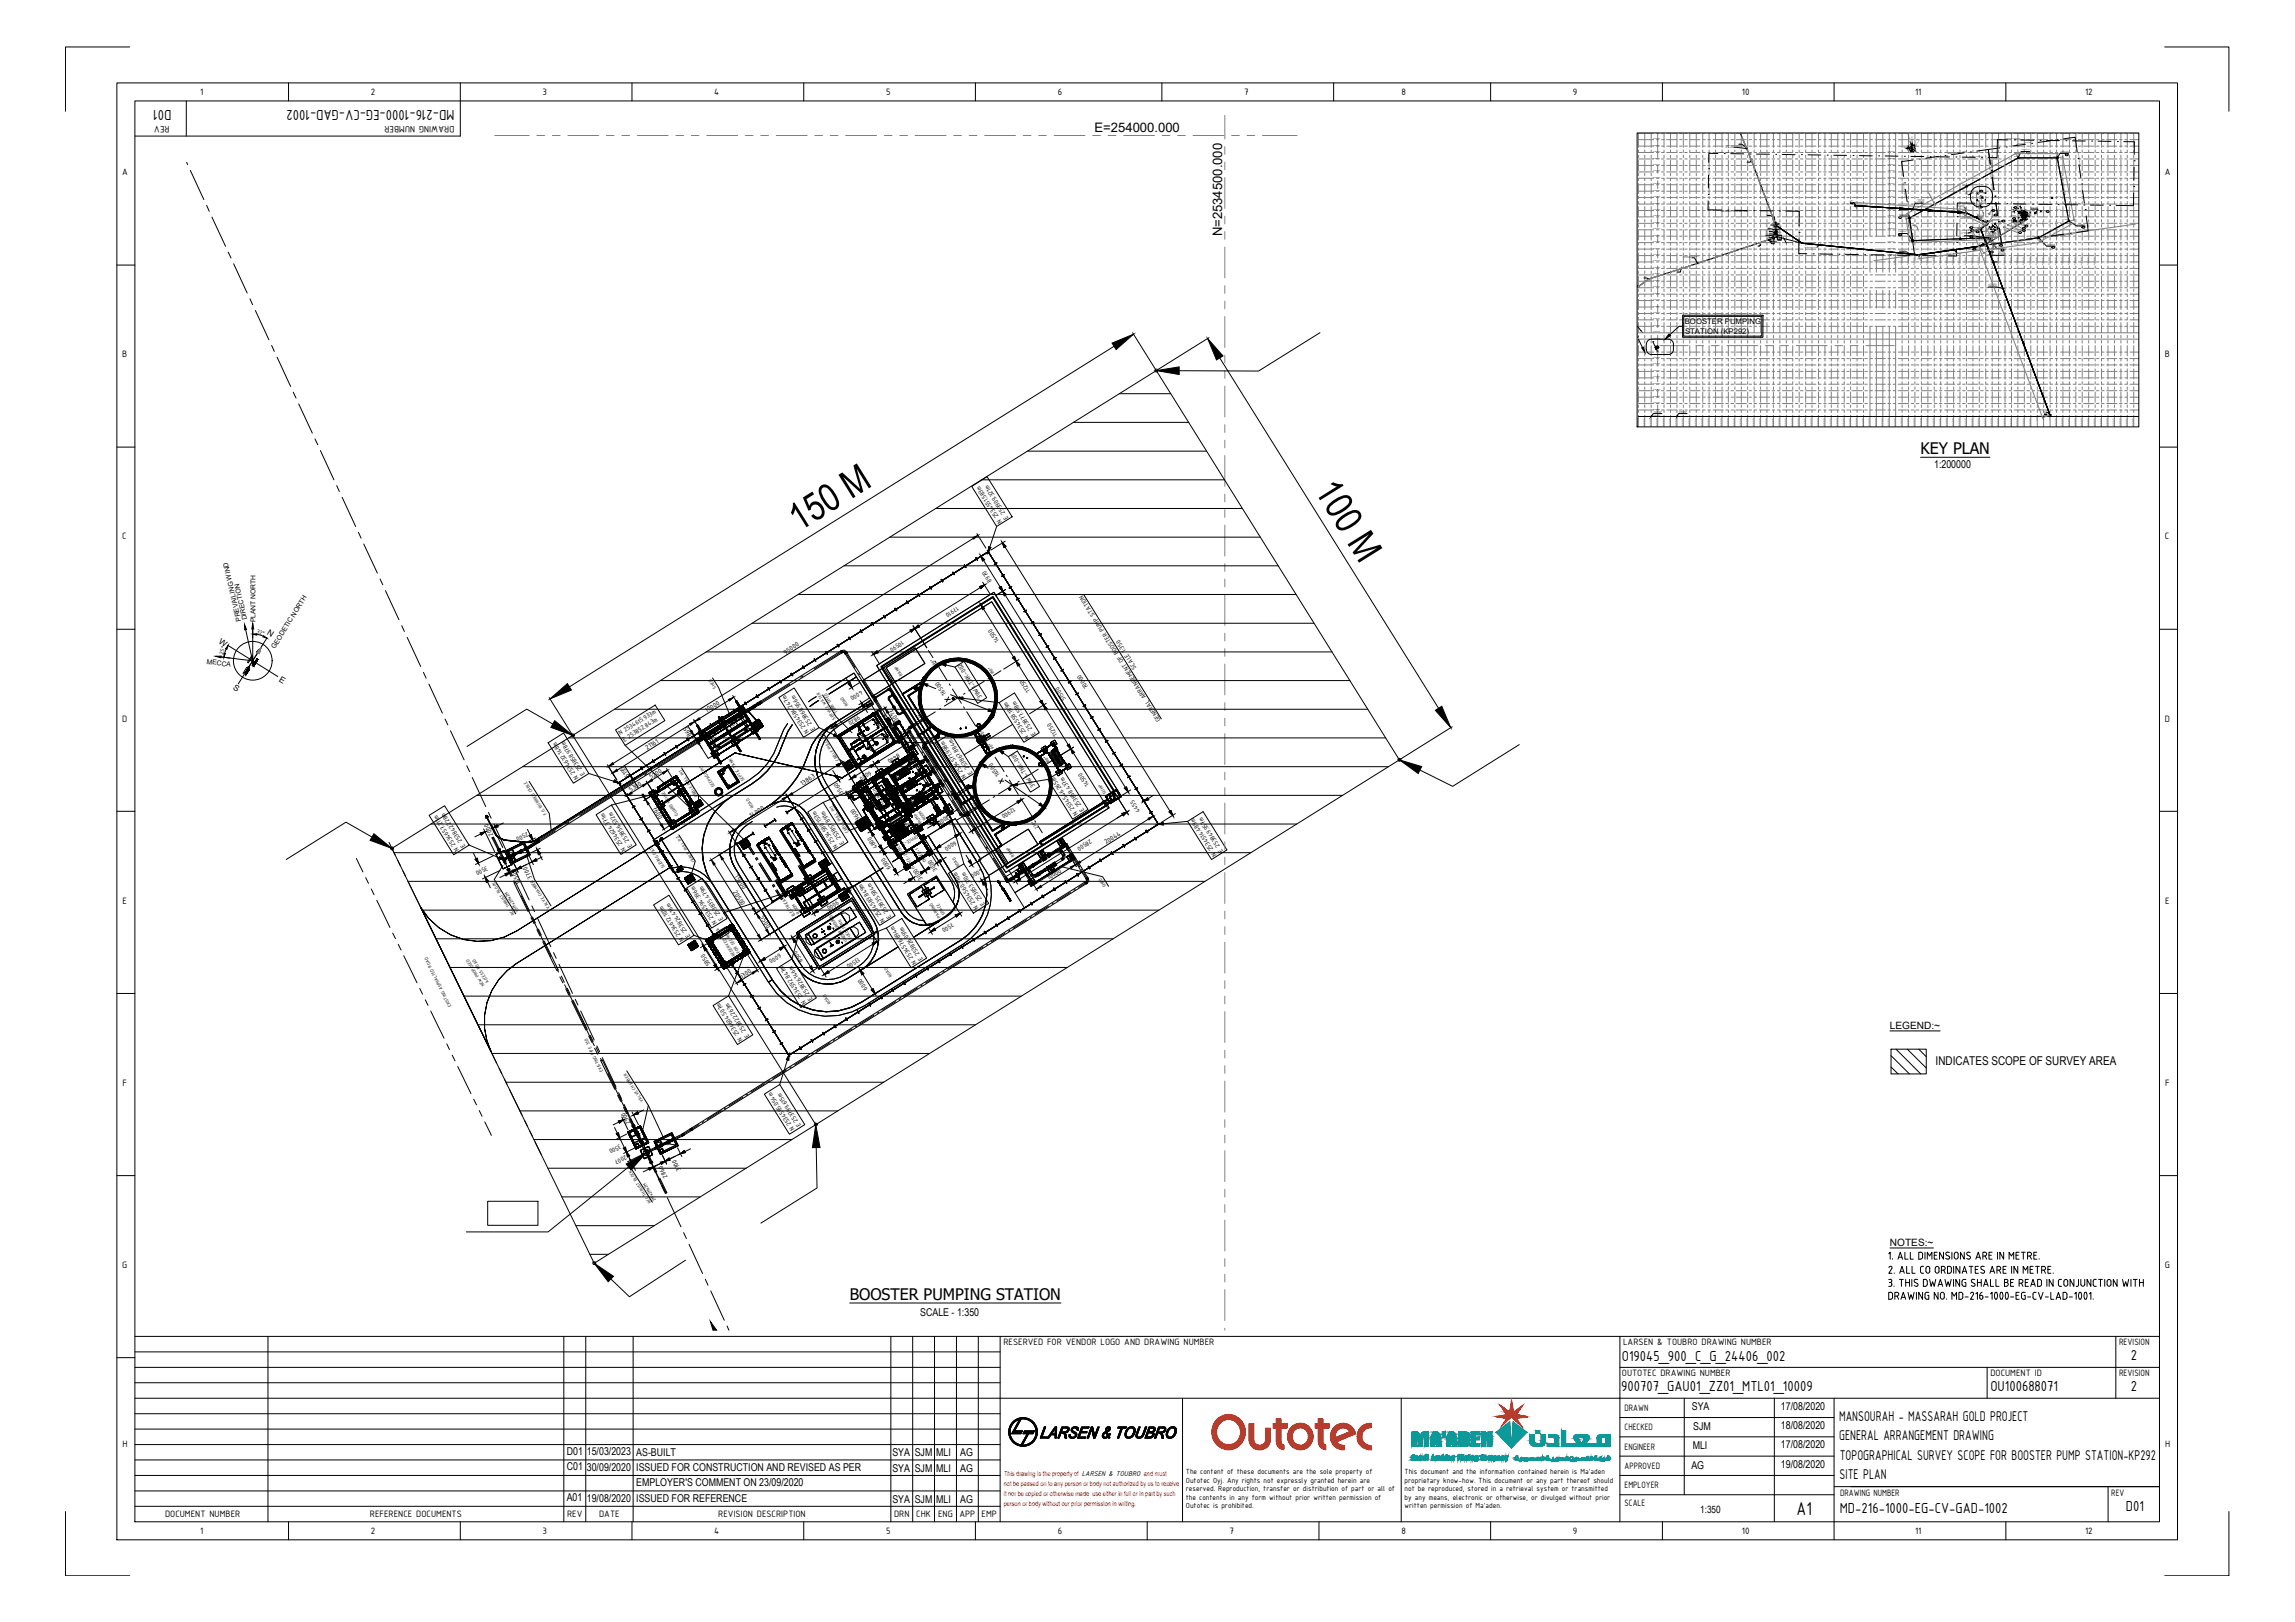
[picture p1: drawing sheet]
<svg xmlns="http://www.w3.org/2000/svg" width="841mm" height="594mm" viewBox="0 0 841 594" stroke-linecap="round" stroke-linejoin="round" font-family="sans-serif">
<defs><g id="words">
<g font-size="14.1">
<text x="481.5" y="179.6" transform="rotate(58 481.5 179.6)">100 M</text>
<text x="292.8" y="194.8" transform="rotate(-32 292.8 194.8)">150 M</text>
</g>
<text font-size="7.3" x="658.4" y="554.8">A1</text>
<g font-size="5.8">
<text x="703.8" y="166.3">KEY PLAN</text>
<text x="311.4" y="476">BOOSTER PUMPING STATION</text>
</g>
<g font-size="5.7">
<text x="62.9" y="40.1" transform="rotate(-180 62.9 40.1)">D01</text>
<text x="166.6" y="40.3" transform="rotate(-180 166.6 40.3)">MD-216-1000-EG-CV-GAD-1002</text>
<text x="780.8" y="498">2</text>
<text x="594.3" y="498.6">O19045_900_C_G_24406_002</text>
<text x="594.1" y="509.5">900707_GAU01_ZZ01_MTL01_10009</text>
<text x="729.4" y="509.5">OU100688071</text>
<text x="780.8" y="509.5">2</text>
<text x="674.2" y="554">MD-216-1000-EG-CV-GAD-1002</text>
<text x="779.1" y="553.3">D01</text>
</g>
<g font-size="5.6">
<text x="673.9" y="520.3">MANSOURAH - MASSARAH GOLD PROJECT</text>
<text x="674" y="527.3">GENERAL ARRANGEMENT DRAWING</text>
<text x="674.2" y="534.6">TOPOGRAPHICAL SURVEY SCOPE FOR BOOSTER PUMP STATION-KP292</text>
<text x="674.1" y="541.7">SITE PLAN</text>
</g>
<g font-size="4.8">
<text x="401.1" y="48.2">E=254000.000</text>
<text x="447.9" y="86.6" transform="rotate(-90 447.9 86.6)">N=2534500.000</text>
</g>
<text font-size="4.4" x="709.3" y="390">INDICATES SCOPE OF SURVEY AREA</text>
<g font-size="4">
<text x="708.8" y="171.5">1:200000</text>
<text x="337.2" y="482.1">SCALE - 1:350</text>
<text x="620" y="516.4">SYA</text>
<text x="652.6" y="516.4">17/08/2020</text>
<text x="620.5" y="523.7">SJM</text>
<text x="652.6" y="523.4">18/08/2020</text>
<text x="207.7" y="532.9">D01</text>
<text x="215" y="533">15/03/2023</text>
<text x="233.2" y="533.1">AS-BUILT</text>
<text x="327" y="533.5">SYA</text>
<text x="335.2" y="533.5">SJM</text>
<text x="343.1" y="533.5">MLI</text>
<text x="351.9" y="533.5">AG</text>
<text x="620.3" y="530.7">MLI</text>
<text x="652.6" y="530.5">17/08/2020</text>
<text x="207.7" y="538.6">C01</text>
<text x="215" y="538.7">30/09/2020</text>
<text x="233.2" y="538.8">ISSUED FOR CONSTRUCTION AND REVISED AS PER</text>
<text x="327" y="539.1">SYA</text>
<text x="335.2" y="539.1">SJM</text>
<text x="343.1" y="539.1">MLI</text>
<text x="351.9" y="539.1">AG</text>
<text x="619.8" y="538.2">AG</text>
<text x="652.6" y="537.6">19/08/2020</text>
<text x="233.2" y="544.4">EMPLOYER'S COMMENT ON 23/09/2020</text>
<text x="207.7" y="549.9">A01</text>
<text x="215" y="550">19/08/2020</text>
<text x="233.2" y="550.1">ISSUED FOR REFERENCE</text>
<text x="327" y="550.4">SYA</text>
<text x="335.2" y="550.4">SJM</text>
<text x="343.1" y="550.4">MLI</text>
<text x="351.9" y="550.4">AG</text>
</g>
<g font-size="3.7">
<text x="73.4" y="34.8">1</text>
<text x="135.9" y="34.8">2</text>
<text x="198.8" y="34.7">3</text>
<text x="261.7" y="34.8">4</text>
<text x="324.7" y="34.7">5</text>
<text x="387.7" y="34.8">6</text>
<text x="456" y="34.8">7</text>
<text x="513.5" y="34.8">8</text>
<text x="576.4" y="34.7">9</text>
<text x="638.3" y="34.8">10</text>
<text x="701.8" y="34.8">11</text>
<text x="764.1" y="34.8">12</text>
<text x="62.1" y="46.3" transform="rotate(-180 62.1 46.3)">REV</text>
<text x="166.5" y="46.3" transform="rotate(-180 166.5 46.3)">DRAWING NUMBER</text>
<text x="44.7" y="64.2">A</text>
<text x="793.3" y="64.2">A</text>
<text x="44.8" y="130.9">B</text>
<text x="793.4" y="130.9">B</text>
<text x="44.8" y="197.6">C</text>
<text x="793.4" y="197.6">C</text>
<text x="44.7" y="264.3">D</text>
<text x="793.3" y="264.3">D</text>
<text x="44.9" y="331">E</text>
<text x="793.4" y="331">E</text>
<text x="692.6" y="376.8">LEGEND:~</text>
<text x="44.9" y="397.7">F</text>
<text x="793.5" y="397.7">F</text>
<text x="692.6" y="456.3">NOTES:~</text>
<text x="44.8" y="464.4">G</text>
<text x="793.4" y="464.4">G</text>
<text x="367.7" y="492.8">RESERVED FOR VENDOR LOGO AND DRAWING NUMBER</text>
<text x="594.8" y="492.8">LARSEN &amp; TOUBRO DRAWING NUMBER</text>
<text x="776.5" y="492.8">REVISION</text>
<text x="594.3" y="504.1">OUTOTEC DRAWING NUMBER</text>
<text x="729.4" y="504.1">DOCUMENT ID</text>
<text x="776.5" y="504.1">REVISION</text>
<text x="595.3" y="516.8">DRAWN</text>
<text x="595.3" y="523.9">CHECKED</text>
<text x="44.9" y="530.1">H</text>
<text x="595.3" y="531">ENGINEER</text>
<text x="793.4" y="530.1">H</text>
<text x="595.3" y="538">APPROVED</text>
<text x="595.3" y="545.1">EMPLOYER</text>
<text x="595.3" y="551.6">SCALE</text>
<text x="674.3" y="548">DRAWING NUMBER</text>
<text x="773.7" y="548">REV</text>
<text x="60.5" y="555.7">DOCUMENT NUMBER</text>
<text x="135.6" y="555.7">REFERENCE DOCUMENTS</text>
<text x="207.8" y="555.7">REV</text>
<text x="219.6" y="555.7">DATE</text>
<text x="263.2" y="555.7">REVISION DESCRIPTION</text>
<text x="327.6" y="555.7">DRN</text>
<text x="335.8" y="555.7">CHK</text>
<text x="343.8" y="555.7">ENG</text>
<text x="351.6" y="555.7">APP</text>
<text x="359.7" y="555.7">EMP</text>
<text x="623" y="554">1:350</text>
<text x="73.4" y="561.7">1</text>
<text x="135.9" y="561.8">2</text>
<text x="198.8" y="561.7">3</text>
<text x="261.7" y="561.7">4</text>
<text x="324.7" y="561.7">5</text>
<text x="387.7" y="561.8">6</text>
<text x="450.6" y="561.7">7</text>
<text x="513.5" y="561.7">8</text>
<text x="576.4" y="561.9">9</text>
<text x="638.3" y="561.7">10</text>
<text x="701.8" y="561.7">11</text>
<text x="764.1" y="561.8">12</text>
</g>
<g font-size="3.1">
<text x="97.7" y="232.1" transform="rotate(32 97.7 232.1)">N</text>
<text x="80" y="235.4" transform="rotate(32 80 235.4)">W</text>
<text x="102.1" y="249.3" transform="rotate(31 102.1 249.3)">E</text>
<text x="85.2" y="252.2" transform="rotate(32 85.2 252.2)">S</text>
</g>
<g font-size="2.9">
<text x="434.6" y="539.9">The content of these documents are the sole property of</text>
<text x="514.7" y="539.9">This document and the information contained herein is Ma'aden</text>
<text x="434.6" y="543.1">Outotec Oyj. Any rights not expressly granted herein are</text>
<text x="514.7" y="543.1">proprietary know-how. This document or any part thereof should</text>
<text x="434.6" y="546.2">reserved. Reproduction, transfer or distribution of part or all of</text>
<text x="434.6" y="549.4">the contents in any form without prior written permission of</text>
<text x="514.7" y="546.2">not be reproduced, stored in a retrieval system or transmitted</text>
<text x="514.7" y="549.4">by any means, electronic or otherwise, or divulged without prior</text>
<text x="434.6" y="552.5">Outotec is prohibited.</text>
<text x="514.7" y="552.5">written permission of Ma'aden.</text>
</g>
<g font-size="2.8">
<text x="617.4" y="118.8">BOOSTER PUMPING</text>
<text x="617.5" y="122.3">STATION (KP292)</text>
</g>
<g font-size="2.7">
<text x="287.9" y="239.7" transform="rotate(-32 287.9 239.7)">95000</text>
<text x="259.1" y="261" transform="rotate(-32 259.1 261)">10000</text>
<text x="325.4" y="260.4" transform="rotate(58 325.4 260.4)">7400</text>
<text x="253.7" y="269.1" transform="rotate(-122 253.7 269.1)">865</text>
<text x="237.2" y="274.8" transform="rotate(-32 237.2 274.8)">21161</text>
<text x="230.8" y="284.3" transform="rotate(-122 230.8 284.3)">6195</text>
<text x="238.7" y="285.4" transform="rotate(-32 238.7 285.4)">5200</text>
<text x="293.9" y="287.9" transform="rotate(-32 293.9 287.9)">13863</text>
<text x="231.2" y="290.1" transform="rotate(-32 231.2 290.1)">5300</text>
<text x="239" y="296" transform="rotate(58 239 296)">7600</text>
<text x="275.2" y="299.6" transform="rotate(-32 275.2 299.6)">14900</text>
<text x="405.4" y="309.3" transform="rotate(-32 405.4 309.3)">20044</text>
<text x="269.2" y="321" transform="rotate(58 269.2 321)">15000</text>
<text x="384.3" y="322.5" transform="rotate(-32 384.3 322.5)">10000</text>
<text x="268.5" y="326.7" transform="rotate(58 268.5 326.7)">20500</text>
<text x="278.5" y="336" transform="rotate(58 278.5 336)">5500</text>
<text x="271.4" y="358.7" transform="rotate(-32 271.4 358.7)">5300</text>
</g>
<g font-size="2.6">
<text x="367.3" y="191.1" transform="rotate(-122 367.3 191.1)">N 2534551.583m</text>
<text x="369.6" y="189.6" transform="rotate(-122 369.6 189.6)">E 253909.321m</text>
<text x="363.6" y="212.7" transform="rotate(-122 363.6 212.7)">8970</text>
<text x="350.7" y="222" transform="rotate(148 350.7 222)">17910</text>
<text x="330.6" y="234.6" transform="rotate(148 330.6 234.6)">10590</text>
<text x="366.3" y="234.8" transform="rotate(-122 366.3 234.8)">14500</text>
<text x="416.7" y="244.5" transform="rotate(-122 416.7 244.5)">SCALE 1:350</text>
<text x="399" y="251.8" transform="rotate(-122 399 251.8)">70000</text>
<text x="315.5" y="252.8" transform="rotate(148 315.5 252.8)">4000</text>
<text x="346.8" y="254.1" transform="rotate(-122 346.8 254.1)">16500</text>
<text x="360" y="255.2" transform="rotate(-122 360 255.2)">39W1-TNK-002</text>
<text x="377.6" y="253" transform="rotate(-122 377.6 253)">11250</text>
<text x="390.8" y="256.1" transform="rotate(-122 390.8 256.1)">51500</text>
<text x="314.6" y="261.9" transform="rotate(148 314.6 261.9)">9820</text>
<text x="425.4" y="263.8" transform="rotate(-122 425.4 263.8)">GENERAL ARRANGEMENT OF BOOSTER PUMP STATION</text>
<text x="227.3" y="269.4" transform="rotate(-32 227.3 269.4)">N 2534615.933m</text>
<text x="296.5" y="268.3" transform="rotate(-122 296.5 268.3)">N 2534584.247m</text>
<text x="298.8" y="266.8" transform="rotate(-122 298.8 266.8)">E 253868.956m</text>
<text x="379.5" y="268.7" transform="rotate(-122 379.5 268.7)">E 253877.518m</text>
<text x="387.7" y="269" transform="rotate(-122 387.7 269)">11250</text>
<text x="228.8" y="271.7" transform="rotate(-32 228.8 271.7)">E 253852.843m</text>
<text x="329.1" y="275.9" transform="rotate(148 329.1 275.9)">8400</text>
<text x="377.2" y="270.1" transform="rotate(-122 377.2 270.1)">N 2534558.189m</text>
<text x="212.2" y="285.1" transform="rotate(-122 212.2 285.1)">N 2534632.148m</text>
<text x="214.5" y="283.6" transform="rotate(-122 214.5 283.6)">E 253858.978m</text>
<text x="318.8" y="282.3" transform="rotate(148 318.8 282.3)">6000</text>
<text x="354.1" y="284.5" transform="rotate(-122 354.1 284.5)">N 2534571.998m</text>
<text x="356.5" y="283.1" transform="rotate(-122 356.5 283.1)">E 253867.884m</text>
<text x="366.5" y="284" transform="rotate(-122 366.5 284)">16500</text>
<text x="379.5" y="287.9" transform="rotate(-122 379.5 287.9)">39W1-TNK-001</text>
<text x="399.3" y="287.6" transform="rotate(-122 399.3 287.6)">14500</text>
<text x="309.2" y="290.3" transform="rotate(-122 309.2 290.3)">3560</text>
<text x="315.4" y="299.9" transform="rotate(-122 315.4 299.9)">9600</text>
<text x="347.3" y="298.4" transform="rotate(148 347.3 298.4)">3000</text>
<text x="371.5" y="295.7" transform="rotate(148 371.5 295.7)">12900</text>
<text x="395.1" y="298.3" transform="rotate(-122 395.1 298.3)">N 2534546.265m</text>
<text x="397.4" y="296.8" transform="rotate(-122 397.4 296.8)">E 253858.437m</text>
<text x="417.9" y="297.1" transform="rotate(-122 417.9 297.1)">4455</text>
<text x="180.8" y="305.7" transform="rotate(-116 180.8 305.7)">2000</text>
<text x="193.2" y="304.6" transform="rotate(154 193.2 304.6)">2500</text>
<text x="168.3" y="311.3" transform="rotate(-122 168.3 311.3)">N 2534657.211m</text>
<text x="170.6" y="309.9" transform="rotate(-122 170.6 309.9)">E 253842.228m</text>
<text x="229.5" y="311.2" transform="rotate(-122 229.5 311.2)">N 2534624.371m</text>
<text x="231.8" y="309.7" transform="rotate(-122 231.8 309.7)">E 253856.532m</text>
<text x="307.1" y="310.2" transform="rotate(-122 307.1 310.2)">N 2534580.153m</text>
<text x="309.4" y="308.8" transform="rotate(-122 309.4 308.8)">E 253857.891m</text>
<text x="321.7" y="310.4" transform="rotate(-122 321.7 310.4)">4800</text>
<text x="349.9" y="307.9" transform="rotate(148 349.9 307.9)">6000</text>
<text x="399.5" y="307.3" transform="rotate(148 399.5 307.3)">28500</text>
<text x="448.3" y="311.6" transform="rotate(-122 448.3 311.6)">E 253849.957m</text>
<text x="178.3" y="317.2" transform="rotate(154 178.3 317.2)">3500</text>
<text x="326.5" y="317.9" transform="rotate(-122 326.5 317.9)">6000</text>
<text x="359.6" y="317.8" transform="rotate(148 359.6 317.8)">4000</text>
<text x="446" y="313.1" transform="rotate(-122 446 313.1)">N 2534514.489m</text>
<text x="191" y="323.3" transform="rotate(-116 191 323.3)">1650</text>
<text x="195.1" y="321.5" transform="rotate(-116 195.1 321.5)">3700</text>
<text x="338.3" y="321.9" transform="rotate(-122 338.3 321.9)">3000</text>
<text x="343.7" y="318.5" transform="rotate(-122 343.7 318.5)">3000</text>
<text x="306.8" y="329.7" transform="rotate(148 306.8 329.7)">9000</text>
<text x="326.7" y="335.7" transform="rotate(-122 326.7 335.7)">E 253835.584m</text>
<text x="358.7" y="332.7" transform="rotate(-122 358.7 332.7)">N 2534560.310m</text>
<text x="361" y="331.2" transform="rotate(-122 361 331.2)">E 253853.310m</text>
<text x="262.8" y="338.2" transform="rotate(-122 262.8 338.2)">N 2534594.396m</text>
<text x="265.2" y="336.7" transform="rotate(-122 265.2 336.7)">E 253835.479m</text>
<text x="324.4" y="337.2" transform="rotate(-122 324.4 337.2)">N 2534583.849m</text>
<text x="349" y="337.8" transform="rotate(148 349 337.8)">7500</text>
<text x="250.7" y="344.4" transform="rotate(-122 250.7 344.4)">N 2534612.101m</text>
<text x="253" y="342.9" transform="rotate(-122 253 342.9)">E 253824.416m</text>
<text x="260.5" y="353.2" transform="rotate(-122 260.5 353.2)">5850</text>
<text x="285.6" y="349.2" transform="rotate(148 285.6 349.2)">6000</text>
<text x="294.3" y="352" transform="rotate(-122 294.3 352)">8500</text>
<text x="314.6" y="350.5" transform="rotate(148 314.6 350.5)">13500</text>
<text x="335.9" y="352.7" transform="rotate(-122 335.9 352.7)">N 2534576.894m</text>
<text x="338.3" y="351.3" transform="rotate(-122 338.3 351.3)">E 253826.091m</text>
<text x="297.8" y="365.8" transform="rotate(-122 297.8 365.8)">E 253826.146m</text>
<text x="318" y="362.1" transform="rotate(-122 318 362.1)">6000</text>
<text x="295.5" y="367.3" transform="rotate(-122 295.5 367.3)">N 2534592.847m</text>
<text x="272.3" y="380.8" transform="rotate(-122 272.3 380.8)">N 2534604.507m</text>
<text x="274.6" y="379.4" transform="rotate(-122 274.6 379.4)">E 253822.263m</text>
<text x="231" y="411.4" transform="rotate(-116 231 411.4)">2500</text>
<text x="291.3" y="413.7" transform="rotate(-122 291.3 413.7)">N 2534595.054m</text>
<text x="293.6" y="412.2" transform="rotate(-122 293.6 412.2)">E 253799.615m</text>
<text x="227.1" y="419.1" transform="rotate(154 227.1 419.1)">3500</text>
<text x="229.2" y="423.1" transform="rotate(154 229.2 423.1)">2007</text>
<text x="244.7" y="431.1" transform="rotate(-116 244.7 431.1)">2860</text>
<text x="249.6" y="428.6" transform="rotate(-116 249.6 428.6)">3700</text>
</g>
<g font-size="2.5">
<text x="88.4" y="227.4" transform="rotate(-103 88.4 227.4)">PREVAILING WIND</text>
<text x="90.6" y="226.9" transform="rotate(-103 90.6 226.9)">DIRECTION</text>
<text x="93.7" y="227.9" transform="rotate(-90 93.7 227.9)">PLANT NORTH</text>
<text x="100.7" y="237.7" transform="rotate(-58 100.7 237.7)">GEODETIC NORTH</text>
<text x="75.7" y="243.1" transform="rotate(7 75.7 243.1)">MECCA</text>
</g>
<g font-size="2.5" fill="#f00">
<text x="367.9" y="544.3">not be passed on to any person or body not authorized by us to receive</text>
<text x="368" y="540.8">This drawing is the property of LARSEN &amp; TOUBRO and must</text>
<text x="367.9" y="547.9">it nor be copied or otherwise made use either in full or in part by such</text>
<text x="367.9" y="551.5">person or body without our prior permission in writing.</text>
</g>
<text font-size="2.4" x="593.3" y="111.5" transform="rotate(65 593.3 111.5)">TO MAKKAH</text>
<g font-size="2.3">
<text x="94" y="231.9" transform="rotate(16 94 231.9)">32°</text>
<text x="81.7" y="239.7" transform="rotate(-70 81.7 239.7)">25°</text>
</g>
<g font-size="1.8">
<text x="343.1" y="243.2" transform="rotate(-123 343.1 243.2)">90°</text>
<text x="262.5" y="251.9" transform="rotate(-122 262.5 251.9)">SHED</text>
<text x="330.8" y="247.1" transform="rotate(-122 330.8 247.1)">RAMP</text>
<text x="364.5" y="246.5" transform="rotate(-121 364.5 246.5)">180°</text>
<text x="306.3" y="263.2" transform="rotate(-122 306.3 263.2)">SERVICE WATER</text>
<text x="307.2" y="260.9" transform="rotate(-122 307.2 260.9)">TANK SHED</text>
<text x="311" y="258.4" transform="rotate(-122 311 258.4)">ROAD</text>
<text x="338.1" y="262.7" transform="rotate(-122 338.1 262.7)">0°</text>
<text x="269.9" y="266.2" transform="rotate(-121 269.9 266.2)">FE</text>
<text x="361.7" y="269.7" transform="rotate(-122 361.7 269.7)">270°</text>
<text x="364.4" y="274" transform="rotate(-123 364.4 274)">90°</text>
<text x="307.5" y="278.3" transform="rotate(-122 307.5 278.3)">CABLE PULL PIT</text>
<text x="385" y="279.1" transform="rotate(-122 385 279.1)">180°</text>
<text x="262.1" y="287.9" transform="rotate(-122 262.1 287.9)">SEEPAGE PIT</text>
<text x="272.9" y="285.6" transform="rotate(-122 272.9 285.6)">SEPTIC TANK</text>
<text x="255.8" y="291.5" transform="rotate(-122 255.8 291.5)">CABLE PULL PIT</text>
<text x="405.5" y="290.3" transform="rotate(-122 405.5 290.3)">SUMP</text>
<text x="200.4" y="298.2" transform="rotate(-122 200.4 298.2)">F.O. BURRIED CABLE</text>
<text x="248.7" y="298.4" transform="rotate(-122 248.7 298.4)">GUARD HOUSE</text>
<text x="276.3" y="295.7" transform="rotate(-122 276.3 295.7)">ROAD</text>
<text x="324.4" y="294.8" transform="rotate(-122 324.4 294.8)">MCC ROOM</text>
<text x="330.1" y="298.7" transform="rotate(148 330.1 298.7)">STORE</text>
<text x="358.3" y="294.9" transform="rotate(-122 358.3 294.9)">0°</text>
<text x="311.1" y="304.7" transform="rotate(-122 311.1 304.7)">CABLE PULL PIT</text>
<text x="332.1" y="301.6" transform="rotate(148 332.1 301.6)">STAIR</text>
<text x="335.9" y="305.7" transform="rotate(148 335.9 305.7)">OFFICE-3</text>
<text x="337.9" y="301.2" transform="rotate(-122 337.9 301.2)">PUMP</text>
<text x="339.5" y="300.1" transform="rotate(-122 339.5 300.1)">ROOM</text>
<text x="380.5" y="303.2" transform="rotate(-122 380.5 303.2)">270°</text>
<text x="243.8" y="317.7" transform="rotate(-122 243.8 317.7)">SLIDING GATE</text>
<text x="254.8" y="315.5" transform="rotate(-122 254.8 315.5)">CABLE PULL PIT</text>
<text x="331.1" y="312.2" transform="rotate(-122 331.1 312.2)">TOILET</text>
<text x="335.4" y="317.8" transform="rotate(-122 335.4 317.8)">OFFICE-2</text>
<text x="339.5" y="315.5" transform="rotate(-122 339.5 315.5)">OFFICE-1</text>
<text x="351.9" y="317.1" transform="rotate(-122 351.9 317.1)">ROAD</text>
<text x="371.8" y="313.5" transform="rotate(-122 371.8 313.5)">RAMP</text>
<text x="405.5" y="324.6" transform="rotate(-122 405.5 324.6)">SHED</text>
<text x="188.7" y="334.8" transform="rotate(-122 188.7 334.8)">RCC THRUST BLOCK</text>
<text x="190.4" y="333.8" transform="rotate(-122 190.4 333.8)">3.5Mx2Mx2M</text>
<text x="201.6" y="332.5" transform="rotate(-122 201.6 332.5)">VALVE CHAMBER</text>
<text x="291.5" y="335.3" transform="rotate(-122 291.5 335.3)">ELECTRICAL</text>
<text x="293.2" y="334.3" transform="rotate(-122 293.2 334.3)">ROOM</text>
<text x="344.8" y="335.8" transform="rotate(-122 344.8 335.8)">PARKING</text>
<text x="346.5" y="334.8" transform="rotate(-122 346.5 334.8)">SPACE</text>
<text x="310.6" y="344.5" transform="rotate(-122 310.6 344.5)">UNDER GROUND</text>
<text x="312.2" y="343.5" transform="rotate(-122 312.2 343.5)">FUEL TANK</text>
<text x="269.6" y="349.9" transform="rotate(-122 269.6 349.9)">RESERVED AREA</text>
<text x="271.2" y="348.8" transform="rotate(-122 271.2 348.8)">FOR SEC ROOM</text>
<text x="179.3" y="359.6" transform="rotate(-122 179.3 359.6)">ACCESS ROAD</text>
<text x="327" y="357.5" transform="rotate(-122 327 357.5)">ROAD</text>
<text x="177.6" y="360.7" transform="rotate(-122 177.6 360.7)">NEW PROPOSED</text>
<text x="165.4" y="368.6" transform="rotate(-116 165.4 368.6)">EXISTING ASPHALTED ROAD</text>
<text x="304.5" y="367.5" transform="rotate(-122 304.5 367.5)">ROAD</text>
<text x="221" y="392.3" transform="rotate(-116 221 392.3)">EXISTING PIPE 350</text>
<text x="235.9" y="403.4" transform="rotate(-122 235.9 403.4)">VALVE CHAMBER</text>
<text x="238.7" y="440.4" transform="rotate(-122 238.7 440.4)">RCC THRUST BLOCK</text>
<text x="240.4" y="439.3" transform="rotate(-122 240.4 439.3)">2Mx2Mx2M</text>
</g>
<text font-size=".8" x="630.7" y="77.7">PROSPECT LICENSE LIMIT</text>
<g font-size=".5">
<text x="698.8" y="53.6" transform="rotate(29 698.8 53.6)">W</text>
<text x="701.4" y="53.1" transform="rotate(30 701.4 53.1)">N</text>
<text x="699.6" y="56.1" transform="rotate(34 699.6 56.1)">S</text>
<text x="702.1" y="55.6" transform="rotate(30 702.1 55.6)">E</text>
<text x="713.8" y="56.6" transform="rotate(-8 713.8 56.6)">MINING LICENSE BOUNDARY</text>
<text x="728.7" y="58.6" transform="rotate(82 728.7 58.6)">MASSARAH MINING LICENSE</text>
<text x="729.5" y="58.4" transform="rotate(82 729.5 58.4)">MANSOURAH MINING LICENSE</text>
<text x="738.1" y="57.5">TP-31</text>
<text x="742.9" y="56.1">Pt-3</text>
<text x="752.4" y="57.5">TP-30</text>
<text x="757" y="56.9">Pt-4</text>
<text x="719.2" y="68">TP-32</text>
<text x="756" y="74.7">PROSPECT LICENSE LIMIT</text>
<text x="695.9" y="79.9">Pt-2</text>
<text x="700.1" y="80.2">TP-33</text>
<text x="736" y="80.9">ERT-16</text>
<text x="737.8" y="81.5">TP-43</text>
<text x="756.6" y="80.7">TP-29</text>
<text x="763" y="83.4">Pt-5</text>
<text x="695.9" y="86.2">Pt-1</text>
<text x="701.2" y="88.5">TP-34</text>
<text x="718.6" y="87.9">TP-35</text>
<text x="722" y="86.9">Pt-8</text>
<text x="745.6" y="86.8">TP-28</text>
<text x="751.8" y="87" transform="rotate(-8 751.8 87)">MINING LICENSE BOUNDARY LIMITS</text>
<text x="733.5" y="91.8">Pt-7</text>
<text x="752" y="90.8">Pt-6</text>
</g>
<g font-size=".5" fill="#808080">
<text x="745.9" y="56.1">3043.937</text>
<text x="707" y="70.6" transform="rotate(61 707 70.6)">10 SETBACK</text>
<text x="717.9" y="67.5" transform="rotate(-30 717.9 67.5)">9662.808</text>
<text x="758" y="68.2" transform="rotate(80 758 68.2)">4991.507</text>
<text x="699.4" y="75.2" transform="rotate(4 699.4 75.2)">8623.722</text>
<text x="699.2" y="83.3" transform="rotate(83 699.2 83.3)">1777.512</text>
<text x="702" y="82.4" transform="rotate(37 702 82.4)">90°</text>
<text x="722.8" y="79.9" transform="rotate(25 722.8 79.9)">1616.254</text>
<text x="726" y="82.9" transform="rotate(-32 726 82.9)">560.269</text>
<text x="726.5" y="79" transform="rotate(-79 726.5 79)">90°</text>
<text x="727.2" y="82.2" transform="rotate(58 727.2 82.2)">2081.318</text>
<text x="713.9" y="88.1" transform="rotate(-3 713.9 88.1)">5887.041</text>
<text x="729.8" y="87.1" transform="rotate(58 729.8 87.1)">590.516</text>
<text x="730.9" y="86.2">89°</text>
<text x="734.9" y="84.7" transform="rotate(-32 734.9 84.7)">2290.113</text>
<text x="738" y="89.9" transform="rotate(-9 738 89.9)">3638.959</text>
<text x="752.5" y="85.5" transform="rotate(-30 752.5 85.5)">2677.972</text>
<text x="713.6" y="93.1" transform="rotate(-9 713.6 93.1)">4763.922</text>
<text x="728.2" y="91.7" transform="rotate(-33 728.2 91.7)">934.19</text>
<text x="735.7" y="117.9" transform="rotate(69 735.7 117.9)">15455.529</text>
</g>
<g font-size=".4">
<text x="605.8" y="53.3">E=269500.000</text>
<text x="605.8" y="51">E=270000.000</text>
<text x="632.4" y="53.6">EXISTING ACCESS ROAD TO</text>
<text x="700.1" y="52.4" transform="rotate(-103 700.1 52.4)">PREVAILING WIND</text>
<text x="700.4" y="52.3" transform="rotate(-103 700.4 52.3)">DIRECTION</text>
<text x="700.9" y="52.5" transform="rotate(-90 700.9 52.5)">PLANT NORTH</text>
<text x="701.9" y="53.9" transform="rotate(-58 701.9 53.9)">GEODETIC NORTH</text>
<text x="735.3" y="51">PROSPECT LICENSE LIMIT</text>
<text x="738.8" y="53" transform="rotate(-8 738.8 53)">MINING LICENSE BOUNDARY</text>
<text x="605.8" y="58.1">E=268500.000</text>
<text x="605.8" y="55.7">E=269000.000</text>
<text x="630.1" y="55.9">PROSPECT LICENSE LIMIT</text>
<text x="632.4" y="54.1">AD ' DUWAYHI</text>
<text x="691.8" y="58.1">E=268500.000</text>
<text x="691.8" y="55.7">E=269000.000</text>
<text x="698.2" y="54.7" transform="rotate(7 698.2 54.7)">MECCA</text>
<text x="721.8" y="57.5">PROSPECT LICENSE LIMIT</text>
<text x="740.9" y="55">N=2506475.534</text>
<text x="740.9" y="55.5">E=268590.000</text>
<text x="755.2" y="55.7">N=2503431.597</text>
<text x="755.2" y="56.2">E=268590.000</text>
<text x="761.5" y="55.5" transform="rotate(82 761.5 55.5)">MINING LICENSE BOUNDARY</text>
<text x="605.8" y="62.8">E=267500.000</text>
<text x="605.8" y="65.1">E=267000.000</text>
<text x="605.8" y="60.4">E=268000.000</text>
<text x="691.8" y="62.8">E=267500.000</text>
<text x="691.8" y="65.1">E=267000.000</text>
<text x="691.8" y="60.4">E=268000.000</text>
<text x="755.3" y="63" transform="rotate(80 755.3 63)">FACILITY BOUNDARY DEMARCATION FENCE</text>
<text x="605.8" y="67.5">E=266500.000</text>
<text x="605.8" y="69.8">E=266000.000</text>
<text x="691.8" y="67.5">E=266500.000</text>
<text x="691.8" y="69.8">E=266000.000</text>
<text x="697.3" y="66.7" transform="rotate(82 697.3 66.7)">MINING LICENSE BOUNDARY</text>
<text x="714.2" y="71.7" transform="rotate(-29 714.2 71.7)">FACILITY BOUNDARY DEMARCATION FENCE</text>
<text x="725.6" y="70.1">2500</text>
<text x="605.8" y="76.9">E=264500.000</text>
<text x="605.8" y="72.2">E=265500.000</text>
<text x="605.8" y="74.6">E=265000.000</text>
<text x="691.8" y="76.9">E=264500.000</text>
<text x="691.8" y="72.2">E=265500.000</text>
<text x="691.8" y="74.6">E=265000.000</text>
<text x="714.6" y="72.1" transform="rotate(-29 714.6 72.1)">(WITHOUT ILLUMINATION AND GRADED SURFACE)</text>
<text x="717.2" y="75.5">N=2510532.147</text>
<text x="717.5" y="75.9">E=264319.735</text>
<text x="730.3" y="77.2">51</text>
<text x="737.9" y="76.8">ROM</text>
<text x="737.9" y="77.3">PAD</text>
<text x="738.4" y="76.2">65</text>
<text x="750.2" y="77.6">50</text>
<text x="605.8" y="81.6">E=263500.000</text>
<text x="605.8" y="84">E=263000.000</text>
<text x="605.8" y="79.3">E=264000.000</text>
<text x="691.8" y="81.6">E=263500.000</text>
<text x="691.8" y="84">E=263000.000</text>
<text x="691.8" y="79.3">E=264000.000</text>
<text x="696.1" y="78.7">N=2514933.124</text>
<text x="696.3" y="79.1">E=263916.776</text>
<text x="699" y="79.6" transform="rotate(82 699 79.6)">FACILITY BOUNDARY DEMARCATION FENCE</text>
<text x="722.2" y="83.5">53</text>
<text x="724.6" y="79.6">66</text>
<text x="731.2" y="78.9">52</text>
<text x="733.9" y="81.1">56</text>
<text x="736.9" y="79.2">PROCESS</text>
<text x="736.9" y="79.6">PLANT</text>
<text x="737.6" y="80.2">3000</text>
<text x="741.5" y="83.7">59</text>
<text x="742.4" y="82.9">60</text>
<text x="761.3" y="82.3">N=2502543.025</text>
<text x="761.3" y="82.8">E=263678.220</text>
<text x="605.8" y="86.3">E=262500.000</text>
<text x="605.8" y="88.7">E=262000.000</text>
<text x="654.7" y="89.1">WATER LINE</text>
<text x="691.8" y="86.3">E=262500.000</text>
<text x="691.8" y="88.7">E=262000.000</text>
<text x="695.8" y="85">N=2514686.696</text>
<text x="696" y="85.5">E=262156.429</text>
<text x="718.8" y="84.8">N=2509398.142</text>
<text x="719.1" y="85.2">E=263094.394</text>
<text x="719.9" y="85.9">N=2508803.816</text>
<text x="720.1" y="86.3">E=262377.727</text>
<text x="722.5" y="84.6">54</text>
<text x="724.5" y="85">55</text>
<text x="730.3" y="85.5">4100</text>
<text x="733.1" y="90">64</text>
<text x="739.7" y="88.7" transform="rotate(-8 739.7 88.7)">MINING LICENSE BOUNDARY</text>
<text x="740.1" y="85.3">57</text>
<text x="741.5" y="84.6">58</text>
<text x="750.2" y="85.8" transform="rotate(-29 750.2 85.8)">FACILITY BOUNDARY DEMARCATION FENCE</text>
<text x="750.3" y="89.7">N=2504886.341</text>
<text x="605.8" y="95.8">E=260500.000</text>
<text x="605.8" y="91">E=261500.000</text>
<text x="605.8" y="93.4">E=261000.000</text>
<text x="617" y="94.1">EXISTING ACCESS ROAD TO</text>
<text x="617.1" y="94.5">AD ' DUWAYHI</text>
<text x="661.4" y="90.7">ACCESS ROAD TYPE A</text>
<text x="691.8" y="91">E=261500.000</text>
<text x="691.8" y="93.4">E=261000.000</text>
<text x="717.7" y="93" transform="rotate(-8 717.7 93)">TAIF WATER LINE EXTENSION</text>
<text x="723.3" y="91.5">62</text>
<text x="729.7" y="92.4">63</text>
<text x="731.5" y="90.6">N=2508490.157</text>
<text x="731.8" y="91.1">E=261877.400</text>
<text x="750.3" y="90.1">E=262381.915</text>
<text x="605.8" y="100.5">E=259500.000</text>
<text x="605.8" y="98.1">E=260000.000</text>
<text x="694.5" y="97.2" transform="rotate(-90 694.5 97.2)">N=2516000.000</text>
<text x="696.9" y="97.2" transform="rotate(-90 696.9 97.2)">N=2515500.000</text>
<text x="699.2" y="97.2" transform="rotate(-90 699.2 97.2)">N=2515000.000</text>
<text x="701.6" y="97.2" transform="rotate(-90 701.6 97.2)">N=2514500.000</text>
<text x="704" y="97.2" transform="rotate(-90 704 97.2)">N=2514000.000</text>
<text x="706.3" y="97.2" transform="rotate(-90 706.3 97.2)">N=2513500.000</text>
<text x="708.7" y="97.2" transform="rotate(-90 708.7 97.2)">N=2513000.000</text>
<text x="711.1" y="97.2" transform="rotate(-90 711.1 97.2)">N=2512500.000</text>
<text x="713.4" y="97.2" transform="rotate(-90 713.4 97.2)">N=2512000.000</text>
<text x="715.8" y="97.2" transform="rotate(-90 715.8 97.2)">N=2511500.000</text>
<text x="718.1" y="97.2" transform="rotate(-90 718.1 97.2)">N=2511000.000</text>
<text x="720.5" y="97.2" transform="rotate(-90 720.5 97.2)">N=2510500.000</text>
<text x="722.8" y="97.2" transform="rotate(-90 722.8 97.2)">N=2510000.000</text>
<text x="725.2" y="97.2" transform="rotate(-90 725.2 97.2)">N=2509500.000</text>
<text x="727.6" y="97.2" transform="rotate(-90 727.6 97.2)">N=2509000.000</text>
<text x="729.9" y="97.2" transform="rotate(-90 729.9 97.2)">N=2508500.000</text>
<text x="732.3" y="97.2" transform="rotate(-90 732.3 97.2)">N=2508000.000</text>
<text x="734.6" y="97.2" transform="rotate(-90 734.6 97.2)">N=2507500.000</text>
<text x="737" y="97.2" transform="rotate(-90 737 97.2)">N=2507000.000</text>
<text x="739.3" y="97.2" transform="rotate(-90 739.3 97.2)">N=2506500.000</text>
<text x="741.7" y="97.2" transform="rotate(-90 741.7 97.2)">N=2506000.000</text>
<text x="744" y="97.2" transform="rotate(-90 744 97.2)">N=2505500.000</text>
<text x="746.4" y="97.2" transform="rotate(-90 746.4 97.2)">N=2505000.000</text>
<text x="748.8" y="97.2" transform="rotate(-90 748.8 97.2)">N=2504500.000</text>
<text x="751.1" y="97.2" transform="rotate(-90 751.1 97.2)">N=2504000.000</text>
<text x="753.5" y="97.2" transform="rotate(-90 753.5 97.2)">N=2503500.000</text>
<text x="755.8" y="97.2" transform="rotate(-90 755.8 97.2)">N=2503000.000</text>
<text x="758.2" y="97.2" transform="rotate(-90 758.2 97.2)">N=2502500.000</text>
<text x="760.5" y="97.2" transform="rotate(-90 760.5 97.2)">N=2502000.000</text>
<text x="762.9" y="97.2" transform="rotate(-90 762.9 97.2)">N=2501500.000</text>
<text x="765.3" y="97.2" transform="rotate(-90 765.3 97.2)">N=2501000.000</text>
<text x="767.6" y="97.2" transform="rotate(-90 767.6 97.2)">N=2500500.000</text>
<text x="605.8" y="105.2">E=258500.000</text>
<text x="605.8" y="107.5">E=258000.000</text>
<text x="605.8" y="102.8">E=259000.000</text>
<text x="605.8" y="109.9">E=257500.000</text>
<text x="605.8" y="112.3">E=257000.000</text>
<text x="605.8" y="119.4">E=255500.000</text>
<text x="605.8" y="114.6">E=256500.000</text>
<text x="605.8" y="117">E=256000.000</text>
<text x="605.8" y="124.1">E=254500.000</text>
<text x="605.8" y="121.7">E=255000.000</text>
<text x="605.8" y="131.1">E=253000.000</text>
<text x="605.8" y="133.5">E=252500.000</text>
<text x="605.8" y="135.9">E=252000.000</text>
<text x="605.8" y="142.9">E=250500.000</text>
<text x="605.8" y="138.2">E=251500.000</text>
<text x="605.8" y="140.6">E=251000.000</text>
<text x="605.8" y="147.6">E=249500.000</text>
<text x="605.8" y="145.3">E=250000.000</text>
<text x="605.8" y="152.3">E=248500.000</text>
<text x="605.8" y="150">E=249000.000</text>
<text x="606.2" y="151">N=2535000.000</text>
<text x="606.2" y="151.4">E=248500.000</text>
<text x="615.4" y="151">N=2533000.000</text>
<text x="615.4" y="151.4">E=248500.000</text>
<text x="600.2" y="156.1" transform="rotate(-90 600.2 156.1)">N=2536000.000</text>
<text x="602.6" y="156.1" transform="rotate(-90 602.6 156.1)">N=2535500.000</text>
<text x="605" y="156.1" transform="rotate(-90 605 156.1)">N=2535000.000</text>
<text x="607.3" y="156.1" transform="rotate(-90 607.3 156.1)">N=2534500.000</text>
<text x="609.7" y="156.1" transform="rotate(-90 609.7 156.1)">N=2534000.000</text>
<text x="612" y="156.1" transform="rotate(-90 612 156.1)">N=2533500.000</text>
<text x="614.4" y="156.1" transform="rotate(-90 614.4 156.1)">N=2533000.000</text>
<text x="616.7" y="156.1" transform="rotate(-90 616.7 156.1)">N=2532500.000</text>
<text x="619.1" y="156.1" transform="rotate(-90 619.1 156.1)">N=2532000.000</text>
<text x="621.4" y="156.1" transform="rotate(-90 621.4 156.1)">N=2531500.000</text>
<text x="623.8" y="156.1" transform="rotate(-90 623.8 156.1)">N=2531000.000</text>
<text x="626.2" y="156.1" transform="rotate(-90 626.2 156.1)">N=2530500.000</text>
<text x="628.5" y="156.1" transform="rotate(-90 628.5 156.1)">N=2530000.000</text>
<text x="630.9" y="156.1" transform="rotate(-90 630.9 156.1)">N=2529500.000</text>
<text x="633.3" y="156.1" transform="rotate(-90 633.3 156.1)">N=2529000.000</text>
<text x="635.6" y="156.1" transform="rotate(-90 635.6 156.1)">N=2528500.000</text>
<text x="637.9" y="156.1" transform="rotate(-90 637.9 156.1)">N=2528000.000</text>
<text x="640.3" y="156.1" transform="rotate(-90 640.3 156.1)">N=2527500.000</text>
<text x="642.7" y="156.1" transform="rotate(-90 642.7 156.1)">N=2527000.000</text>
<text x="645" y="156.1" transform="rotate(-90 645 156.1)">N=2526500.000</text>
<text x="647.4" y="156.1" transform="rotate(-90 647.4 156.1)">N=2526000.000</text>
<text x="649.8" y="156.1" transform="rotate(-90 649.8 156.1)">N=2525500.000</text>
<text x="652.1" y="156.1" transform="rotate(-90 652.1 156.1)">N=2525000.000</text>
<text x="654.5" y="156.1" transform="rotate(-90 654.5 156.1)">N=2524500.000</text>
<text x="656.8" y="156.1" transform="rotate(-90 656.8 156.1)">N=2524000.000</text>
<text x="659.2" y="156.1" transform="rotate(-90 659.2 156.1)">N=2523500.000</text>
<text x="661.5" y="156.1" transform="rotate(-90 661.5 156.1)">N=2523000.000</text>
<text x="663.9" y="156.1" transform="rotate(-90 663.9 156.1)">N=2522500.000</text>
<text x="666.3" y="156.1" transform="rotate(-90 666.3 156.1)">N=2522000.000</text>
<text x="668.6" y="156.1" transform="rotate(-90 668.6 156.1)">N=2521500.000</text>
<text x="671" y="156.1" transform="rotate(-90 671 156.1)">N=2521000.000</text>
<text x="673.3" y="156.1" transform="rotate(-90 673.3 156.1)">N=2520500.000</text>
<text x="675.7" y="156.1" transform="rotate(-90 675.7 156.1)">N=2520000.000</text>
<text x="678" y="156.1" transform="rotate(-90 678 156.1)">N=2519500.000</text>
<text x="680.4" y="156.1" transform="rotate(-90 680.4 156.1)">N=2519000.000</text>
<text x="682.7" y="156.1" transform="rotate(-90 682.7 156.1)">N=2518500.000</text>
<text x="685.1" y="156.1" transform="rotate(-90 685.1 156.1)">N=2518000.000</text>
<text x="687.5" y="156.1" transform="rotate(-90 687.5 156.1)">N=2517500.000</text>
<text x="689.8" y="156.1" transform="rotate(-90 689.8 156.1)">N=2517000.000</text>
<text x="692.2" y="156.1" transform="rotate(-90 692.2 156.1)">N=2516500.000</text>
<text x="694.5" y="156.1" transform="rotate(-90 694.5 156.1)">N=2516000.000</text>
<text x="696.9" y="156.1" transform="rotate(-90 696.9 156.1)">N=2515500.000</text>
<text x="699.2" y="156.1" transform="rotate(-90 699.2 156.1)">N=2515000.000</text>
<text x="701.6" y="156.1" transform="rotate(-90 701.6 156.1)">N=2514500.000</text>
<text x="704" y="156.1" transform="rotate(-90 704 156.1)">N=2514000.000</text>
<text x="706.3" y="156.1" transform="rotate(-90 706.3 156.1)">N=2513500.000</text>
<text x="708.7" y="156.1" transform="rotate(-90 708.7 156.1)">N=2513000.000</text>
<text x="711.1" y="156.1" transform="rotate(-90 711.1 156.1)">N=2512500.000</text>
<text x="713.4" y="156.1" transform="rotate(-90 713.4 156.1)">N=2512000.000</text>
<text x="715.8" y="156.1" transform="rotate(-90 715.8 156.1)">N=2511500.000</text>
<text x="718.1" y="156.1" transform="rotate(-90 718.1 156.1)">N=2511000.000</text>
<text x="720.5" y="156.1" transform="rotate(-90 720.5 156.1)">N=2510500.000</text>
<text x="722.8" y="156.1" transform="rotate(-90 722.8 156.1)">N=2510000.000</text>
<text x="725.2" y="156.1" transform="rotate(-90 725.2 156.1)">N=2509500.000</text>
<text x="727.6" y="156.1" transform="rotate(-90 727.6 156.1)">N=2509000.000</text>
<text x="729.9" y="156.1" transform="rotate(-90 729.9 156.1)">N=2508500.000</text>
<text x="732.3" y="156.1" transform="rotate(-90 732.3 156.1)">N=2508000.000</text>
<text x="734.6" y="156.1" transform="rotate(-90 734.6 156.1)">N=2507500.000</text>
<text x="737" y="156.1" transform="rotate(-90 737 156.1)">N=2507000.000</text>
<text x="739.3" y="156.1" transform="rotate(-90 739.3 156.1)">N=2506500.000</text>
<text x="741.7" y="156.1" transform="rotate(-90 741.7 156.1)">N=2506000.000</text>
<text x="744" y="156.1" transform="rotate(-90 744 156.1)">N=2505500.000</text>
<text x="753.5" y="156.1" transform="rotate(-90 753.5 156.1)">N=2503500.000</text>
<text x="755.8" y="156.1" transform="rotate(-90 755.8 156.1)">N=2503000.000</text>
<text x="758.2" y="156.1" transform="rotate(-90 758.2 156.1)">N=2502500.000</text>
<text x="760.5" y="156.1" transform="rotate(-90 760.5 156.1)">N=2502000.000</text>
<text x="762.9" y="156.1" transform="rotate(-90 762.9 156.1)">N=2501500.000</text>
<text x="765.3" y="156.1" transform="rotate(-90 765.3 156.1)">N=2501000.000</text>
<text x="767.6" y="156.1" transform="rotate(-90 767.6 156.1)">N=2500500.000</text>
<text x="770" y="156.1" transform="rotate(-90 770 156.1)">N=2500000.000</text>
<text x="772.4" y="156.1" transform="rotate(-90 772.4 156.1)">N=2499500.000</text>
<text x="774.7" y="156.1" transform="rotate(-90 774.7 156.1)">N=2499000.000</text>
<text x="777.1" y="156.1" transform="rotate(-90 777.1 156.1)">N=2498500.000</text>
<text x="779.4" y="156.1" transform="rotate(-90 779.4 156.1)">N=2498000.000</text>
<text x="781.8" y="156.1" transform="rotate(-90 781.8 156.1)">N=2497500.000</text>
<text x="784.1" y="156.1" transform="rotate(-90 784.1 156.1)">N=2497000.000</text>
</g>
<g font-size=".3">
<text x="700.9" y="53.1" transform="rotate(11 700.9 53.1)">32°</text>
<text x="699.1" y="54.2" transform="rotate(-73 699.1 54.2)">25°</text>
<text x="720" y="71">RADIUS</text>
<text x="720.2" y="70.6">BLAST</text>
<text x="720.4" y="71.4">ZONE</text>
<text x="720.5" y="70.2">693M</text>
<text x="702.6" y="73.2">CONSTRUCTION</text>
<text x="702.6" y="74">UNDERGROUND</text>
<text x="703" y="73.5">ROAD ALONG</text>
<text x="703.7" y="74.4">PIPE LINE</text>
<text x="719.3" y="76.2">(PIPE)</text>
<text x="744.2" y="76.1">N=2505132.000</text>
<text x="744.4" y="76.5">E=264303.000</text>
<text x="745.1" y="77.7">BH-23</text>
<text x="747.4" y="77.9">CBR-17</text>
<text x="751.7" y="72.3">BH-3</text>
<text x="753.6" y="77">E=264500.000</text>
<text x="753.6" y="74.6">E=265000.000</text>
<text x="753.6" y="72.3">E=265500.000</text>
<text x="718.3" y="79.4">MINING DUST CONTROL</text>
<text x="720.1" y="79.8">WATER TANK</text>
<text x="726.4" y="79.3" transform="rotate(59 726.4 79.3)">TYPE- B ROAD</text>
<text x="730.4" y="80.4">CAT -3 FENCE</text>
<text x="736.8" y="83.3" transform="rotate(-32 736.8 83.3)">TYPE- A ROAD</text>
<text x="741.4" y="82.3">HELICOPTER</text>
<text x="741.4" y="82.6">PAD</text>
<text x="744.5" y="82.9" transform="rotate(-90 744.5 82.9)">N=2505500.000</text>
<text x="746.4" y="82.9" transform="rotate(-90 746.4 82.9)">N=2505000.000</text>
<text x="748.8" y="82.9" transform="rotate(-90 748.8 82.9)">N=2504500.000</text>
<text x="751.1" y="82.9" transform="rotate(-90 751.1 82.9)">N=2504000.000</text>
<text x="753.5" y="82.9" transform="rotate(-90 753.5 82.9)">N=2503500.000</text>
<text x="753.6" y="81.7">E=263500.000</text>
<text x="753.6" y="79.4">E=264000.000</text>
<text x="651.4" y="84.9">EXISTING</text>
<text x="651.4" y="85.5">PIT</text>
<text x="651.5" y="85.2">WATER VALVE</text>
<text x="718.6" y="85.5">(PIPE)</text>
<text x="728" y="85.8">SECURITY</text>
<text x="728.5" y="86.2">GATE-2</text>
<text x="731.3" y="85.2" transform="rotate(58 731.3 85.2)">ROAD</text>
<text x="731.7" y="85.1" transform="rotate(58 731.7 85.1)">TYPE- C</text>
<text x="696" y="91.8">ACCESS ROAD</text>
<text x="697.1" y="92.2">TYPE -A</text>
<text x="732.1" y="92.3">CONSTRUCTION</text>
<text x="732.2" y="93">UNDERGROUND</text>
<text x="732.5" y="92.6">ROAD ALONG</text>
<text x="733.2" y="93.4">PIPE LINE</text>
<text x="728.5" y="104.3">ALONG WATER LINE</text>
<text x="728.5" y="104.7">CONNECTION FROM</text>
<text x="728.9" y="105">WATERWELL BH-3</text>
<text x="729.5" y="103.9">ROAD TYPE -F</text>
</g>
<g font-size=".2">
<text x="678.3" y="74.6">TOP-10</text>
<text x="679" y="75.7">ERT-18</text>
<text x="749.3" y="151.9">TOP-9</text>
<text x="751.3" y="151.8">ERT-17</text>
</g>
</g></defs>
<!-- layer: PipeLayer -->
<g fill="none" stroke="#000" stroke-width=".37">
<path d="M606.6 127.3l.1 .3M606.6 127.4l.3-.1zM606.7 127.4h.1M606.7 127.3h.1M606.7 127.3l.2 .3M606.7 127.3v.1M606.7 127.3l.2-.1-.2 .1M606.8 127.6h.1M606.9 127.6h.1M606.8 127.3h.1M606.8 127.3l.4-.3 .2 .3-.4 .3 .4-.3-.2-.3zM606.9 127.3h.1"/>
<path d="M606.8 127.2v.1M606.9 127.4h.1M606.9 127.2h.1M606.9 127.3v.1M607 127.2h.1M607 127.4h.1M607 127.3h.1M607 127.5h.1M607 127.3v.1M607 127.3h-.1M607 127.2l-.3 .1M607 127.6h.1"/>
<path d="M607 127.2l.1 .2zM607 127.2v.3l.2-.1M607 127.2v.3l.2-.1-.2 .1v-.3M607 127.3l.1 .2zM607 127.3v.2v-.2M607 127.5l.2-.1zM607.1 127.4h.1M607.1 127.2h.1M607 127.1h.1M607 127.2l.2 .2M607 127.2v.1M607 127.4v.2"/>
<path d="M607 127.3h.2M607 127.3l.1 .1M607 127.1l-.3 .2M607.1 127.5h.1M607.1 127.3h.1M607.1 127.2h-.1M607.1 127.1l.2 .2zM607.1 127.2v.2M607.1 127.4l-.1 .1M607.1 127.1v.1M607.2 127.2h.1M607.1 127.1h.1"/>
<path d="M607.2 127.3h.1M607.2 127.4h.1M607.2 127.1h.1M607.1 127.2l.1 .2M607.1 127.1l.1 .1M607.1 127.2l.1 .1M607.2 127.3h-.1M607.2 127.4l-.1 .1M607.2 127.3l.1 .1M607.2 127.1l.1 .2M607.3 127.3h.1M607.3 127.2h.1"/>
<path d="M607.2 127l-.4 .3 .4-.3M607.2 127l.2 .3-.4 .3 .4-.3zM607.2 127h.1M607.3 127.1h.1M607.2 127.2l.1 .1M607.3 127.4h.1M607.2 127.1h-.1M607.2 127v.1M607.2 127l.2 .3M607.2 127.1l-.2 .3M607.3 127.4l-.4 .2 .4-.2M607.3 127.1v.1"/>
<path d="M607.3 127.3h-.1M607.3 127.2h-.1M607.3 127.3l-.4 .3M607.3 127.3l-.1 .1M607.3 127.1l.1 .1M607.3 127.2l-.1 .1M607.3 127.3v.1M607.4 127.3h.1M607.4 127.3l-.2-.3-.4 .3 .4-.3 .2 .3-.4 .1M607.4 127.3l-.4 .1M367.4 198.8l1.3 1.3-.8 .4zM367.4 198.8l62.3 99.8-.5-1.7-.8 .5 1.3 1.2"/>
<path d="M368.4 198.2l-5.3 3.3M336.5 217.5l.3 .4-.4-.3M336.7 217.9l.1 .1zM336.7 217.9h.1M336.7 218l.4 .3M336.7 218l.3 .4M336.8 217.9h.1M336.8 218h-.1M340.8 214.9l.3 .4-.5-.4M340.9 215.3h.1M340.9 215.4l.4 .3M340.9 215.4l.3 .4"/>
<path d="M341 215.2h.1M341.1 215.4h-.1M345 212.2l.3 .4-.4-.3M345.1 212.6l.2 .1zM345.1 212.6h.1M345.2 212.6h.1M345.3 212.7h-.1M345.6 213l-.5-.3 .3 .4M349.2 209.6l.3 .4-.4-.4M349.4 210h.1M349.4 209.9h.1M349.5 210.1h-.1"/>
<path d="M349.8 210.4l-.4-.3 .3 .4M353.5 206.9l.3 .4-.5-.3M353.6 207.4h.1M353.6 207.4l.3 .4M353.7 207.3h.1M353.8 207.4h-.1M353.8 207.3l.1 .5 .1-.1M353.8 207.3l-.2 .1M357.7 204.3l.3 .4-.4-.3M357.8 204.7h.1M357.8 204.8l.5 .3M357.8 204.8l.3 .4"/>
<path d="M357.9 204.7h.1M358 204.8h-.1M359.5 203.7l1.3 1.3-.7 .5zM359.5 203.7l8 12.8-.6-1.7-.7 .5 1.3 1.2M360.1 213.2l2.9 4.6M360.8 214.3l-1.3 1.3-.5-.8 1.8-.5-25.6 15.9M361.1 202.7l-2.6 1.7M361.9 201.6l.3 .4-.4-.3M362.1 202.1h.1M362.1 202.1l.4 .4M362.1 202.1l.3 .4M362.1 202.1l62.4 99.8-135.5 84.7 135.5-84.7z"/>
<path d="M362.1 202h.1M362.2 202.1l-.1 .1M362.8 219.5l-4.3 2.7M364.4 206.6l.4-.3-.3 .5M364.8 206.4v.1M364.9 206.3h.1M364.9 206.4h.1M365.2 206.1l-.3 .4 .4-.3M367.5 216.5l1.3 1.3-.8 .4zM367.5 216.5l45.9 73.5-.6-1.8-.7 .5 1.3 1.3M367.5 210.8h.1M367.6 210.7h.1"/>
<path d="M367.6 210.8l-.4 .3M367.6 210.8l-.5 .2M367.7 210.7v.1M367.7 210.8h.1M367.9 210.4l.1 .2-.1-.2-.4 .3 .5-.1M368.5 215.9l-3.7 2.3M369.8 215.3l.5-.1-.4 .2-.1-.1 .1 .1M370.2 215.1l.2 .1zM370.2 215.1v.1M370.3 215h.1M370.4 215.1h.1M370.7 214.8l-.5 .2 .5-.1"/>
<path d="M372.9 219.5h.1M373 219.3h.1M373 219.5l-.5 .1M373 219.5l-.4 .3M373.1 219.4v.1M373.1 219.5h.1M373.4 219.1l.1 .2-.1-.2-.5 .3 .6-.1M397.1 217.7l28.5 45.6M302.7 238.6l.1 .6-.3-.5 .2-.1-.2 .1M302.8 239.1l.2 .1zM302.8 239.1h.1M302.9 239h.1"/>
<path d="M303 239.1l.2 .4M303 239.2h-.1M303 239.1l.1 .5M306.9 236l.2 .5-.3-.4 .1-.1-.1 .1M307 236.4h.1M307.1 236.4h.1M307.2 236.4h.1M307.2 236.5h.1M307.2 236.4l-.2 .1 .2-.1 .1 .6M307.2 236.4l.3 .5M307.9 238.5l.5-.2 .4 .6-.4 .4zM307.9 238.5l.5 .8"/>
<path d="M308.2 238.9l-9.8 6.1M308.4 238.3l1-.2 .8 .5-.8 .5-.6-.2zM308.4 238.3l.4 .6M308.6 238.6l.7-.1 .5 .4M309.4 239.1l.8-.5 .3 .5-.8 .5zM310.1 239.3l3.2 5.2M310.2 238.6l-.7 .5 10.2 16.4 .7-.4-10.3-16.4-.6 .4 .6-.4M310.5 239.1l-.8 .5M311.2 233.4l.1 .5-.3-.5h.2h-.2M311.3 233.8h.1M311.3 233.9l.4 .3M311.3 233.9l.3 .4"/>
<path d="M311.3 233.7h.1M311.4 233.7h.1M311.4 233.9h.1M315.4 230.7l.3 .4-.2 .1-.1-.5-.2 .1M315.5 231.1h.1M315.6 231.2h.1M315.6 231.1h.1M315.9 231.6l-.2-.5-.2 .1 .3 .5M319.5 238.6l2.8 4.6M319.6 228.1l.3 .4-.4-.4M319.7 228.5h.1M319.7 228.6l.5 .3"/>
<path d="M319.7 228.6l.3 .4M319.8 228.4l.1 .2zM319.9 228.4h.1M319.9 228.6h-.1M321.4 238.4l.4 .7-1.7 .5zM323.8 225.4l.3 .5-.4-.4M324 225.8v.1M324 225.8h.1M324.1 225.9l-.1 .1M324.4 226.3l-.4-.4 .3 .5M328.1 222.8l.3 .4-.5-.3M328.2 223.2h.1"/>
<path d="M328.2 223.3l.3 .4M328.3 223.2h.1M328.4 223.3h-.1M328.4 223.2l.2 .4M328.4 223.2l-.2 .1M332.3 220.1l.3 .5-.4-.4M332.4 220.6h.1M332.4 220.7l.5 .3M332.4 220.7l.3 .4M332.5 220.5h.1M332.6 220.5h.1M332.6 220.7h-.1"/>
<path d="M334.6 229.2l5 8.1M335.2 230.2l-1.2 1.3-.5-.7 1.7-.6-15.1 9.4M336.5 228.9l.4 .7-1.7 .6zM340.2 238.3l1.7 2.5M359.5 221.5l1.3 1.3-.8 .5zM359.5 221.5l12.9 20.7-.6-1.7-.7 .4 1.3 1.3M375.6 223.8h.1M375.7 223.7v.2zM375.7 223.7l-.4 .4M375.7 223.7l-.5 .3M375.7 223.7h.1M375.8 223.7v.1"/>
<path d="M375.8 223.8h.1M376.1 223.4l-.4 .3 .5-.1M377.9 228.3l.6-.2-.5 .3M378.5 228.1h.1M378.3 228.1l.1 .1M378.4 228h.1M378.8 227.8l.1 .1-.1-.1-.4 .3 .5-.2M381 232.4l.2 .1zM381 232.5h.1M381.1 232.4l-.4 .4M381.1 232.4l-.5 .2M381.2 232.4h.1"/>
<path d="M381.2 232.5h.1M381.5 232.1l-.4 .3 .5-.1M383.9 236.8h.1M383.7 236.8l.1 .1M383.9 236.7h.1M383.9 236.9l-.5 .1M383.9 236.9l-.5 .2M384.2 236.4l.1 .2-.1-.2-.4 .3 .5-.1M268.8 259.8l.2 .5-.3-.4 .1-.1-.1 .1M269.5 256.8l.4-.2 2.7 4.3-.4 .2zM269.5 256.8l2.7 4.3M269.6 256.9l.3-.3 1.7 2.7-.3 .3z"/>
<path d="M269.9 256.6l2.7 4.3-.5 .1M269.9 256.8h.1M269.9 256.7l-.3 .2M270.3 259.8l2-1.2 1.2 1.9-1.9 1.3-1.3-2 2-1.2 1.2 1.9-1.9 1.3zM270.5 259.9l1.7-1.1 1.1 1.7-1.7 1.1-1.1-1.7 1.7-1.1 1.1 1.7-1.7 1.1zM271.3 259.9l.6-.3 .5 .8-.5 .4-.6-.9 .6-.3 .5 .8-.5 .4zM271.5 260l.4-.3 .4 .7-.4 .3-.4-.7 .4-.3 .4 .7-.4 .3zM271.5 259.6v.2l.2-.1-.2-.1 .3 .2-.2 .1zM271.5 260l.4-.3-.2-.2-.4 .2 .6 .9 .3-.2-.3-.7 .6 1M271.6 259.9l.2-.1 2.8 4.6-.2 .1-2.7-4.7 3 4.7h-.3zM271.6 260l.2-.1 2.9 4.6-.2 .1zM271.7 259.9l.6 .7-.2 .1z"/>
<path d="M271.7 259.5l.4 .6M271.7 259.5l-.4 .2 .6 .9M271.8 259.9h.1M271.9 259.3h.1M271.9 259.2v.1M271.9 259.3l-15.1 9.4M271.9 259.9l-.3 .2M273.1 257.1l.1 .6-.3-.5 .2-.1-.2 .1M273.3 257.7h.1M273.2 257.6h.1M273.2 257.7l.3 .4M273.2 257.5h.1"/>
<path d="M273.3 257.6l.3 .4M273.3 257.6l-.1 .1M273.6 260l.5 .7-.5-.7 .5-.4 .5 .8-.5 .3M273.6 260l.5 .7M274.1 259.6l.5 .8M274.2 259.6l.5-.3 .5 .7-.5-.7 .5 .7-.5 .4zM274.2 259.6l.5 .8M274.7 259.3l1-.6 .5 .6-1 .7zM274.7 259.3l.4 .7M275.3 259.3l.3 .1zM275.3 259.2h.3v.3l-.4-.2 .4-.1-.2 .4zM275.3 259.1l.4 .1-.1 .4-.4-.1 .5-.1-.2-.3-.3 .2z"/>
<path d="M275.4 259.3h.1M275.7 258.7l.5 .6-.5-.6 .5-.4 .5 .8-.5 .2zM276 259l-1.1 .7M276.2 258.3l.5 .8M276.3 258.2l.5-.2 .4 .7-.4-.7 .4 .7-.4 .4zM276.3 258.2l.5 .9M276.8 258l1-.5 .3 .5-.9 .7zM276.8 258l.4 .7M277.3 254.5l.1 .5-.3-.4 .2-.1-.2 .1M277.4 254.9l.2 .1zM277.4 254.9h.1M277.5 257.5l.6 .2-.1 .6-.6-.1z"/>
<path d="M277.5 254.9h.1M277.5 257.6l.7-.5 .5 .7-.8 .4 .2-.5-.6-.1-.2 .2 .4 .5 .2-.1-.5-.1zM277.6 255l-.1 .1M277.8 255.4l-.4-.5 .3 .6M278.2 257.1l.5 .7-.5-.7 30.2-18.8 .4 .6-30.1 18.9M278.2 257.1l.5 .7-.5-.7 .5-.3 .5 .8-.5 .2zM278.5 257.4l-1.5 1M278.7 256.8l.5 .8M281.5 251.9l.2 .5-.3-.5h.1h-.1M281.8 252.2h.1M281.6 252.3h.1M281.7 252.4l.4 .3"/>
<path d="M281.7 252.4l.2 .4M281.8 252.4h.1M285.8 249.2l.1 .5-.3-.4 .2-.1-.2 .1M285.9 249.7h.1M285.9 249.6h.1M286 249.6h.1M286 249.7l.2 .5M286 249.7l.3 .4M286 249.7v.1M289.4 250.6l-19.7 12.3M290 246.6l.1 .5-.3-.5h.2h-.2M290.1 247h.1"/>
<path d="M290.1 247.1l.4 .3M290.1 247.1l.3 .4M290.2 246.9h.1M290.2 247.1h.1M294.2 243.9l.2 .5-.3-.4 .1-.1-.1 .1M294.3 247.6l-.9 .5M294.4 244.4h.1M294.4 244.3h.1M294.5 244.4v.1M294.8 244.8l-.3-.4 .1 .5M298.5 241.3l.1 .5-.3-.4 .2-.1-.2 .1M298.6 241.7l.1 .1z"/>
<path d="M298.6 241.7h.1M298.6 241.8l.4 .3M298.6 241.8l.3 .4M298.7 241.7h.1M298.7 241.8h.1M299.1 255.2l-2.8 1.8M300 256.6l-3.2 2.2M301.4 254.6l5 7.9 5.8 5.9M302.9 252.7l10.1-6.2 .8 1.4-10 6.3M303.8 254.2l10-6.3 5.4 8.6-15.6 9.7a16.7 16.7 0 0 0-7.2 9.4 37.4 37.4 0 0 1-15.6 20.1l-7.4 4.6-2 1.6M303.8 254.2l10-6.3 5.4 8.6-15.6 9.7a16.7 16.7 0 0 0-7.2 9.4 37.4 37.4 0 0 1-15.6 20.1l-7.4 4.6a12.8 12.8 0 0 0-4 17.6l22.1 35.5a13.5 13.5 0 0 0 19 5l17.8-11M310 248.3l2.2 3.5"/>
<path d="M310.8 250.5l.8-.5 .6 1.8zM314.7 246.7l.2 .4M314.9 250.1l-3.7 2.3M315.8 257.5l1.2 1.3-.7 .4zM315.8 257.5l2.1 3.5M316 249.4l7.2-4.5 3.6 5.7-7.2 4.5zM316.3 249.3l6.5 10.4M318.4 255.8l-3.7 2.3M318.4 256.7l2.3 3.7M319.1 257.7l-1.3 1.3-.5-.8 1.8-.5-14.1 8.8M319.3 255l.9-.4 .2 .4-.7 .5zM319.7 255.5l.7-.5 .6 1.1-.6 .5z"/>
<path d="M319.7 255.5l.7-.4-.7 .4M320 255.2l.7 1.1M320.2 254.6l-.9 .4M320.3 255.6l.2 .4-.2-.4 .4-.3 .2 .4-.4 .3M320.7 255.3l.2 .4zM320.7 255.3l.3-.1 .2 .4-.3 .1zM320.7 255.4l.2 .3M320.8 255.5l-.4 .3M321 255.2l.2 .4M321 256.1l-.6 .4 4.5 7.3 .7-.4-4.6-7.3-.6 .4M321 256.1l-.6 .5 .2 .4 .8-.4-.4-.5-.6 .5M321 256.1l-.6 .5"/>
<path d="M321.3 243.8l42.9-26.9 45.1 72.1-2.2 1.4-43.7-70-38.7 24.2 44.7 71.5 35.8-22.3 1.3 2.1-37.9 23.6zM321.3 243.8l42.9-26.9 45.1 72.1-1 .6-44.4-71.1-41.1 25.7 46.2 73.8 36.9-23.1 .6 1-37.9 23.6zM321.4 256.6l-.8 .4M322.8 244.2l41.1-25.7 44.4 71.1-.2 .2-44.3-71-40.6 25.4 45.8 73.4 36.8-22.9 .1 .2-36.9 23.1zM323.2 244.2l40.6-25.4 44.3 71-1 .6-43.7-70-38.7 24.2 44.7 71.5 35.8-22.3 .6 .9-36.8 22.9zM323.5 244.7l11.9-7.4 3.5 5.7-11.9 7.4zM324 244.4l3.5 5.7 11.4-7.1-3.5-5.7-11.9 7.4 3.5 5.7 .5-.3M325.1 252.5l.3-.1 .2 .4-.2 .2zM325.1 252.5l.3 .5M325.4 252.4l.2 .3-.2-.3 .2 .3-4.7 3-.2-.3 4.7-3M325.5 256.2l.4-.3 .2 .3-.4 .2-.2-.2 .4-.3zM325.6 256.1l.3-.1 1.8 2.9-.3 .2z"/>
<path d="M325.8 252.1l.3 .1-.1 .3-.3-.1zM325.8 255.2l1.1-.7 .2 .3-1.1 .7zM325.8 255.2l.1 .7-.4 .3-.1-.6zM325.8 255.2l.2-.3 .2 .5-.2 .1zM325.8 255.2l.2 .3M325.8 252.2l.2 .3zM325.8 252.2l.3 .2-.5 .4-.2-.4 .4-.2-.1 .2 .3 .1M325.8 252.2h.3l-.1 .3-.3-.1zM325.8 252.2l.6 .5-.4 .2zM325.9 255.3l-.2 .7 3.3 5.3 .8 .2M325.9 256l-.3 .1M326 254.9l.2 .5"/>
<path d="M326 252.9l.4-.2 .1 .2-.3 .2zM326.1 256.2l-.4 .2M326.1 252.2l-.1 .3-.3-.1M326.2 252.8l-.3-.5-5.3 3.3M326.4 252.7l-.4 .2M326.5 252.9l-.3 .2M326.6 254.6l.3-.2 .2 .4-.2-.4 .2 .4-.2 .2zM326.6 254.6l.3 .4M326.8 254.1l.3-.3 .2 .3-.4 .2 .4-.2-.4 .2zM326.9 254.5l.2 .3M327.1 254.2l.3 .4-.3-.3 .3 .3-.3 .2-.2-.4 .2-.1M327.1 258.7l.5 .7z"/>
<path d="M327.1 253.8l-.3 .3M327.1 258.7v.1M327.2 258.8l.4 .8 .4-.3-.5-.8-.3 .3 .4-.3-.5 .3M327.2 258.8l.3 .5-.3-.5M327.3 254.1l-.4 .2-.9-1.4 .4-.2 .9 1.4-.4 .2M327.3 254.8l.3-.2 .4 .6-.3 .3 .3-.3-.3 .3zM327.3 254.8l.3-.2 .2 .3-.4 .2zM327.3 259.1l.5-.3zM327.3 259.1h.1M327.3 254.4l-.3 .2M327.3 259.1l.3-.1zM327.3 259.3l.6-.4z"/>
<path d="M327.4 259.1h.1M327.3 258.6l.5 .8M327.4 259.2l.4-.2zM327.4 259l.3 .1zM327.4 259l.2-.2zM327.4 259l.3-.2zM327.4 258.8l.4 .1-.1 .4-.4-.1zM327.4 258.8l.2 .1zM327.4 259.3h.1M327.4 259h.1M327.5 259.2l.3-.2 1.4 2.3-.3 .2zM327.5 259.2h-.1"/>
<path d="M327.5 259.3h.1M327.5 255.2l.3-.2 .2 .3-.3 .2zM327.5 259.3l.3-.2zM327.5 259.1h.1M327.5 258.9l.1 .2zM327.5 259v.1M327.5 259.4h.1M327.6 259.6l.5-.3zM327.6 259.1h.1M327.6 259h.1M327.6 254.6l-.3 .2M327.6 254.6l-.3-.5-.4 .2 .4 .5 .3-.2-.3 .2"/>
<path d="M327.6 255.5l.4-.3zM327.6 258.5l-.5 .3M327.6 259.1l.1 .2zM327.7 258.9h.1M327.7 255.1h.1M327.7 255.5l.3-.2zM327.7 255.5l.4-.1zM327.7 255.6l.4-.2zM327.7 258.9l-.3 .2M327.7 259.1l-.1 .1M327.8 255.4l.2 .1zM327.8 259l-.4 .2"/>
<path d="M327.8 254.9l-.4 .2M327.8 259l-.3 .2M327.8 258.8l-.4 .2M327.8 258.8l-.5 .2M327.8 259h.1M327.8 255l-.3 .2M327.8 259.1h.1M327.9 255.4h.1M327.9 258.9l-.1 .1M327.9 255.4v.1M327.9 259h.1M327.9 259.1l-.4 .2"/>
<path d="M327.9 255.5l.3-.2zM327.9 255.5h.1M327.9 255.9l.4-.2 .1 .2-.3 .2 .3-.2-.3 .2 .4 .1-.1-.3-.3 .2zM327.9 258.9l-.5 .3M327.9 254.9l-.5 .4 .5-.4 .2 .3-.5 .3-.2-.2M327.9 259l-.5 .3M328 255.1h.1M328 255.1l.3 .6zM328 259.3l-.4 .3M328 255.2l.3 .3zM328 255.2h.1M328 255.2l-.4 .3"/>
<path d="M328.1 255.4l-.3 .2M328.1 259.3l-.5 .3M328.1 255.2l-.5 .3M328.2 255.3v.1M328.2 255.3l-.6 .4 .6-.4 .1 .3-.5 .3-.2-.2M328.2 256l.2 .3M328.3 255.7l-.4 .2M328.3 255.6h.1M328.3 256.3l.4 .3zM328.3 256.3l.3 .1zM328.3 255.6l-.5 .3M328.4 256.6h.4z"/>
<path d="M328.5 256.6l.1-.2zM328.5 256.8l.3-.2zM328.5 256.7l.3-.1zM328.5 256.8l.3-.2v.3l-.3-.1 .3-.2zM328.5 257.1l.5-.3zM328.5 257.1h.1M328.6 256.6h.1M328.6 256.6l.5 .2-.1 .4v-.4zM328.6 256.6v.5l.4 .1-.5-.1zM328.6 256.7l.4 .5zM328.6 256.4l-.2 .1M328.6 256.6l.1 .1"/>
<path d="M328.6 256.7h.1M328.7 256.7l.3 .1v.3h-.5l.4-.5 .2 .4-.6 .1zM328.7 256.8l.3 .2-.3 .1zM328.7 256.8l.2 .3zM328.7 256.6l-.1 .1M328.7 256.4l-.3 .2M328.7 257.2l.4-.2-.3 .3 .5-.1-.4 .2 .2-.3zM328.7 256.9h.1M328.8 256.9h.1M328.8 257h.1M328.8 256.9l.3 .1-.4 .2zM328.8 256.6l-.3 .1"/>
<path d="M328.9 257.2l.1-.1zM328.9 257.2l.4 .3zM329 257.2h.1M329.1 257.3h.1M329 257.5h.3zM329 257.1l-.1 .1 .1-.1-.2-.5-.3 .1 .3 .5 .3-.1-.3 .1M329 256.8h.1M329 257.1l-.1 .1M329.1 257.6l.5 .3-.3 .2 .2-.4-.3 .2 .3-.2zM329.1 257l-.4 .2M329.2 257.6l.1 .2M329.2 257.4l-.2 .1"/>
<path d="M329.3 257.2l-.4 .2M329.3 258.1l.4-.2 .1 .3-.3 .2zM329.5 258.4l.3-.2 .3 .5-.3 .2-.3-.5 .3-.2zM329.6 257.9l-.3 .2 .4-.2M329.6 258.2l.4 .6M329.7 258.4l.2 .2zM329.7 258.5h.1M329.8 258.5h.1M329.8 258.6h.1M329.8 258.4v.2zM329.8 258.5l.2-.1zM329.9 258.4h.1"/>
<path d="M329.8 258.9l.3-.2 .2 .2-.4 .3zM329.9 258.4l.1 .1M329.9 258.5h.1M329.9 258.4v.1M330 258.4h.1M330 258.5h.1M330 258.5l.1 .1-.1-.1M330 258.5h-.1M330.1 258.5h-.1M330.1 258.6h.1M330.1 259.3l.3-.2-.3 .2M330.1 258.7l-.3 .2"/>
<path d="M330.2 259.6l.4-.3zM330.3 259.6l.3-.2zM330.3 259.6l.4-.1zM330.3 259.8l.4-.3zM330.3 258.9l-.4 .3M330.4 259.6h.2zM330.4 259.7l.3-.1 .4 .7-.3 .2zM330.4 259.5h.1M330.4 259.5l.1 .1M330.4 259.6h.1M330.5 259.6l.2-.1zM330.5 259.6h.1"/>
<path d="M330.5 260l.3-.2zM330.5 259.1l-.5 .3M330.6 259.4l-.4 .2-.4-.7 .3-.2 .5 .7-.4 .2M330.6 259.2h.1M330.6 259.2l.3 .6zM330.6 254.2l8.2-5.1-.9 2.7-5 3.1 30.9 49.3 4.9-3.1 2.9 .3-6.9 4.3 2.5 4-1.4 .8-35.2-56.3 8.2-5.1-.9 2.7-5 3.1 30.9 49.3 4.9-3.1 2.9 .3-6.9 4.3 2.5 4-1.4 .8zM330.6 254.2l8.2-5.1-.1 .3-8 5-.1-.2 8.2-5.1-.1 .3-8 5zM330.6 259.3l.3 .4zM330.6 259.3h.1M330.6 259.4l-.4 .2M330.7 259.6l-.4 .1M330.7 259.5l-.4 .2"/>
<path d="M330.7 259.3l-.2-.2-.5 .3 .1 .2 .6-.3-.6 .3M330.7 259.5h.1M330.8 259.5l-.6 .3 .6-.3 .1 .2-.5 .4-.2-.3M330.9 259.8h.1M330.9 259.7l-.5 .4M332.6 254.8l5.4-3.3-.1 .3-5 3.1 30.9 49.3 4.9-3.1h.3l-5.3 3.4zM335.1 251.6l.5 .1-.1 .6-.6-.1v-.4l.2-.2 .5 .1-.1 .6h-.3l-.3-.1zM335.1 251.5l1.2 .2-.2 .9-1.2-.4zM335.3 251.9l.9 .2M335.4 251.5l.3 .5-.5 .4M335.6 251.9l.5 .3zM335.6 251.9l-.1 .2"/>
<path d="M336.1 252.2h.1M336.1 252.5l.2-.8-.2 .9M336.1 252.1l.2 .3 .3-.2-.3 .2zM336.1 251.9l-.1 .4M336.2 252.1h.1M336.2 252l-.1 .2M336.2 252v.2zM336.2 252l.4 .1-.1 .2 .1-.2-.4 .1zM336.2 251.9l-.1 .4zM336.2 252.2l.3-.1-.2 .2-.1-.1 .3-.1-.2 .2zM336.2 251.9l-.1 .4M336.2 252v.2"/>
<path d="M336.2 252l.4 .2h-.4h.3h-.3l.2-.2 .2 .2zM336.2 252l.3 .1v.3l-.3-.1 .2-.4 .2 .3-.4 .1zM336.2 251.9v.4l.3-.3v.4l-.3-.5v.4M336.2 251.9v.4M336.3 251.7l.8 .2-.2 .8-.8-.2zM336.3 251.7l.6 .1-.2 1-.6-.2zM336.3 252.1l.1 .2zM336.3 252.2h.1M336.4 251.9l-.1 .5zM336.5 252.2h.1M336.5 252v.4zM336.5 252v.4"/>
<path d="M336.6 252.1l.6 .3-.7-.1zM336.6 252.2h.1M336.7 252.1l-.1 .3M336.9 251.9l-.2 .8zM336.9 251.8l-.2 1M337 251.7l-.3 1.1M337 254.8h.1M337 252.3h.1M337.1 254.9h.1M337.1 256.4h.1M337 256.3h.1M337 255.4l.1 .5z"/>
<path d="M337 255.4l.1 .5M337 255.4l.1-.4v.9M337 253.2h.3v.3h-.3v-.3h.3v.3h-.3zM337 252.3l.5 .1M337.1 256.3l.1 .9zM337.1 255.9v.4zM337.1 256.3v-.4v.4M337.1 255.4v.5v-.5M337.1 255l-.1 .4zM337.1 254.6v.4zM337.1 251.9l-.2 .8M337.1 251.9l-.1 .8z"/>
<path d="M337.1 251.9l-.1 .8 .4 .1 .2-.8-.5-.1-.1 .8M337.1 254.1v.5zM337.1 253.3l.1 .2zM337.1 251.9l-.2 .8zM337.1 252.2v.2zM337.1 251.9l-.1 .8M337.1 252.2l-.1 .3M337.2 251.7l-.2 1.2zM337.2 252.4h.5v.2l-.5-.2M337.2 253.3h.1M337.2 257.2v.4zM337.2 253.7l-.1 .4z"/>
<path d="M337.2 254.1v-.4v.4M337.2 253.4h.1M337.2 251.7l-.3 1.2zM337.2 251.7h-.2l-.3 1.1 .2 .1 .3-1.2-.3 1.2M337.2 252.4h.1M337.2 251.7l-.3 1.2M337.3 257.9h.1M337.2 257.6l.2 .9zM337.2 257.6v-.4v.4M337.2 252.2l-.1 .3zM337.2 251.9l-.2 .8M337.2 252.4l.5 .1"/>
<path d="M337.3 252.2l-.1 .4zM337.3 253.3l-.2 .8zM337.3 253.3l-.3-.1 .3 .1M337.3 253.4h-.3l.3 .1M337.3 251.8l-.3 1.1M337.3 258l.1 .5zM337.3 258l.1 .5-.1-.4M337.3 252.2l-.1 .4M337.3 252.8v.5zM337.4 258.5l.1 .4zM337.4 252.4l-.1 .4zM337.5 258.9l.1 .4z"/>
<path d="M337.6 251.9h.1M337.6 259.4h.1M337.6 259.3h.1M337.6 251.9l-.2 .5zM337.6 259.3l.1 .5zM337.6 252l-.2 .8 .2-.8M337.6 251.5v.4zM337.7 259.8l.1 .4zM337.7 252.4v.2M337.8 249.4h.1M337.8 251.1l-.2 .4zM337.8 249.3h.1"/>
<path d="M337.9 249.3h.1M337.9 249h.1M337.9 249.2h.1M338 249.1h.1M337.9 249.2v.1M337.9 250.7l-.1 .4zM337.9 249.1h.1M338 249.1l-.1 .1M338 250.4h.1M338 249.1l-.1 .2M338 249h.1M338 250.3h.1"/>
<path d="M338.1 249h.1M338.1 248.9h.1M338.1 248.8h.1M338.1 250.3l-.2 .4zM338.1 248.8l.5-.5-.3 .5M338.1 248.7h.1M338.2 248.8h.1M338.2 248.7h.1M338.2 250.3l1.8 .3-.3 .8zM338.2 250.3l4.7 1.9M338.3 248.6h.1M338.2 248.6h.1"/>
<path d="M338.3 248.3h.1M338.3 248.7l-.1 .1M338.3 248.5h.1M338.3 249.9l-.2 .4zM338.4 248.3h.1M338.4 248.4h.1M338.4 248.3h.2M338.5 248.2h.1M338.4 248.3l.3-.4-.2 .4M338.4 249.5l-.1 .4zM338.5 248.1h.1M338.6 248h.1"/>
<path d="M338.6 248l-.8 1.4M338.6 248.2l-.6 1.2M338.6 248l-.8 1.5M338.7 248l-.8 1.5M338.7 247.9h.1M338.7 247.8l.1 .1zM338.7 247.8l.1 .1M338.7 247.8l-.3 .5zM338.7 249.1l-.3 .4zM338.9 248.7l-.2 .4zM338.9 248.7l.2-.4-.2 .4M339.1 248.3h.1"/>
<path d="M339.1 248.2h.1M339.1 248.3l-.2 .4zM339.1 248.5l-.6 1.1-.5-.2 .6-1.2 .5 .3-.6 1.1M339.2 248.1l-.9 1.8zM339.3 248l-.4 .7zM339.5 247.6l-.2 .4zM339.5 247.6l-.2 .4 .3-.4M339.8 247.2l-.5 .8 .3-.4M339.8 247.2l-.3 .4zM339.8 247.2l-.3 .4M339.8 247.2l-.2 .4zM339.8 247.2l-.2 .4 .2-.4"/>
<path d="M339.8 247.2l.3-.3-.6 .7M339.8 247.2l-.2 .4M340 246.9h.1M340 247h.1M340.1 246.9l-.3 .3zM340.3 246.5l-.2 .4zM340.4 246.5l-.3 .4 .3-.4M340.6 246.2l-.5 .7zM340.6 246.2l-.2 .3M340.6 246.2l.3-.3-.6 .6M341 245.8h.1M341.1 245.4l.2 .2z"/>
<path d="M341.1 245.7l-.2-.1 .2 .2M341.2 245.6h.1M341.1 245.6h.1M341.1 245.4l.2 .2-.2 .2-.2-.2 .2-.2 .2 .2-.2 .2-.2-.2zM341.3 245.5l-.4 .4zM341.3 245.5l-.4 .4 .7-.6-.3 .3M341.3 245.6l-.4 .3 .4-.3M341.3 245.5l.3-.2-.3 .3M341.6 245.3l.3-.3zM341.9 245l.4-.3zM342.1 244.8h.1M342.1 244.7h.1"/>
<path d="M342.3 244.7l.3-.3zM342.6 244.4l.3-.2zM342.7 242.2l.3 .5M342.9 244.2l-.3 .2 .7-.5-.3 .3M342.9 244.2l.4-.3-.3 .3M343 244.2l-.4 .2 .4-.2M343.3 243.9h.1M343.4 243.9h.1M343.3 243.9l.4-.3zM343.6 243.6a14.1 14.1 0 0 1 19.3 4.5 14 14 0 0 0-19.3-4.5 14 14 0 0 1 19.3 4.5 14 14 0 0 0-19.3-4.4 14 14 0 0 1 19.3 4.4 14 14 0 0 0-19.3-4.5 14.1 14.1 0 0 1 19.4 4.5M343.6 243.6a14 14 0 0 0-4.4 19.4v-.1M343.6 243.6a14.1 14.1 0 0 0-4.4 19.3"/>
<path d="M343.6 243.6v.1M343.6 243.7a14 14 0 0 1 19.3 4.4h.1M343.6 243.7l.3-.2zM343.6 243.7h.1M343.7 243.7h.1M343.8 244l3.3 5.2M343.9 243.5l.4-.2zM344.3 243.3l.3-.1zM344.6 243.1l-.3 .2M344.6 243.2l.3-.2zM344.6 243.2l-.3 .1M344.7 243.1h.1"/>
<path d="M344.7 243h.1M344.7 259.5l-.6 .4M344.8 243.2l1.9-.1-.2 .9-1.7-.8 5.2 1.1 3.3-2.1 8.3 13.3-3.3 2.1-8.3-13.3M344.9 243l-.6 .3M344.9 243l.4-.2-.7 .3M344.9 243l.4-.2zM344.9 243l-.3 .2M345.3 242.8l.3-.1zM345.6 242.7l.3-.2zM345.9 242.5l.4-.1zM346 242.5h.1M346.1 242.5h.1"/>
<path d="M346.2 256.2h2M346.3 242.4l.3-.1zM346.6 242.3l.3-.1zM346.9 242.2l.4-.1zM347.3 242.1l.4-.1zM347.5 242h.1M347.6 255.3l-.8 1.8M347.7 242l.3-.1zM347.9 250.5l.3 .6M348 241.9l.3-.1zM348.3 241.8h.4zM348.3 254.4l15.6 6.3-1.8-.2 .3-.8 1.5 1"/>
<path d="M348.6 241.6l.4-.1v.3h-.3l-.1-.2 .4-.1v.3h-.3zM348.7 241.8l.4-.1zM348.7 241.5l.1 .3zM348.8 241.6l.1 .2zM348.9 241.7h.1M348.8 241.7h.1M348.9 241.5l.1 .3-.1-.3M348.9 255.7l.6-.1 .2 .5-.2-.5-.6 .1 .2 .6 .6-.2-.6 .2zM349 241.7h.1M349 255.7l.5-.1 .1 .5-.1-.5-.5 .1 .1 .5 .5-.1-.5 .1zM349 252.4l3.3 5.2M349.1 241.7l-.4 .1 .7-.1h-.3"/>
<path d="M349.1 241.7l-.4 .1 .4-.1M349.1 241.7h.3h-.3M349.4 241.7l.4-.1zM349.4 241.7l.8-.1zM349.4 241.7h.4h-.4M350.2 241.6h.3zM350.2 241.6h.7zM350.5 241.6h.1M350.5 241.6h-.3h.3M350.5 241.6h.4zM350.5 241.6h.4h-.4M350.9 241.6h.4z"/>
<path d="M351.3 241.6h.3zM351.6 241.6h.4zM351.7 255.2l-5.6 3.4M352.1 241.6h.1M352 241.6l.4 .1zM352 241.6h.1M352.4 241.7h.3zM352.7 241.7h.4zM353.1 241.7l.4 .1zM353.1 241.7l.7 .2zM353.1 258.9l.3 .5M353.4 241.8l-.3-.1 .3 .1"/>
<path d="M353.4 241.8l.4 .1zM353.5 241.8l.3 .1-.3-.1M353.6 241.8h.1M353.6 253.9l-.5 .4M353.8 241.9h.3zM354.1 241.9l.4 .1zM354.5 242l.4 .1zM354.9 242.1l.3 .1zM354.9 242.1l.7 .2zM355.1 242.1h.1M355 242.2h.1M355.2 242.2l-.3-.1 .3 .1"/>
<path d="M355.2 242.2l.4 .1zM355.6 242.3l.3 .2zM355.9 242.5l.4 .1zM356.3 242.6l.3 .2zM356.3 242.6l.3 .1-.3-.1M356.5 242.7h.1M356.6 242.7l.3 .2zM356.9 242.9l.3 .1zM357.2 243l.4 .2zM357.3 242.8l.3 .2-.1 .2-.3-.1 .1-.3 .3 .2-.1 .2-.3-.1zM357.4 242.9l-.1 .2zM357.4 243h.1"/>
<path d="M357.6 243.2l.3 .2zM357.6 243l-.2 .2zM357.9 243.3h.1M357.8 243.3h.1M357.9 243.4l.3 .2zM358.2 243.6l.3 .2zM358.5 243.7l.3 .2zM358.5 243.8l.3 .1zM358.8 243.9l.3 .3zM359.2 244.2h.1M359.1 244.2h.1M359.1 244.2l.9 .6z"/>
<path d="M359.4 244.4l.3 .2zM359.7 244.6l.3 .2zM360 244.8l.3 .3zM360.3 245.1l.2 .2zM360.3 245.1h.1M360.4 245.1h.1M360.6 245.4h.1M360.6 245.3h.1M360.7 245.4h.1M360.7 249.5l-5.7 3.5M360.8 245.6h.1M360.8 245.5h.1"/>
<path d="M360.9 245.6h.1M360.9 245.7h.1M361 245.8h.1M361 245.7h.1M361.1 245.9h.1M361.2 246h.1M361.2 245.9h.1M361.3 246h.1M361.3 246.1h.1M361.4 246.1h.1M361.5 246.2h.1M361.4 246.2h.1"/>
<path d="M361.6 246.3h.1M361.5 246.4h.1M361.5 246.3h.1M361.6 246.4h.1M361.7 246.5h.1M361.7 246.6h.1M361.9 246.6h.1M361.8 246.6h.1M361.9 246.7h.1M361.8 246.7h.1M361.9 246.6v.1M362 246.9h.1"/>
<path d="M361.9 246.8h.1M362.1 246.9v.1M362.1 247h.1M362.2 247.2h.1M362.3 247.2h.1M362.4 247.3h.1M362.3 247.3l.1 .1M362.3 247.3l.1 .2M362.4 247.4h.1M362.4 247.5h.1M362.4 247.4l.3 .4M362.4 247.4v.1"/>
<path d="M362.4 247.5l.2 .2M362.5 247.5h.1M362.5 247.5v.1M362.5 247.6h.1M362.5 247.6l.3 .3M362.6 247.7h.1M362.6 247.6h.1M362.6 247.7l.1 .2M362.6 247.7l.2 .3M362.6 248.3l-.5 .4M362.7 247.8h.1M362.7 247.7v.2"/>
<path d="M362.7 247.9h.1M362.8 248h.1M362.8 247.9h.1M362.9 248.1l.2 .4zM362.9 248.1h.1M362.9 248.1a13.9 13.9 0 0 1-4.8 19.5h.1M362.9 248.2h.1M363 248.1h-.1a13.9 13.9 0 0 1-4.8 19.5 14 14 0 0 0 4.9-19.5 13.9 13.9 0 0 1-4.9 19.5 14 14 0 0 0 4.8-19.5 14 14 0 0 1-4.8 19.5 13.9 13.9 0 0 0 4.8-19.5 14 14 0 0 1-4.7 19.5M363.1 248.5l.2 .4zM363.1 248.5l.2 .4-.2-.4M363.2 248.6h.1M363.3 248.9l.2 .4z"/>
<path d="M363.4 249.1l.2-.1zM363.4 249.1l.2-.1 .2 .3-.3 .1-.1-.3 .2-.1 .2 .3-.3 .1zM363.4 249.1l.3 .1zM363.5 249.3l.3-.1zM363.5 249.3l.2 .4-.2-.4M363.5 249.3l.2 .4zM363.5 249.2h.1M363.5 249.1h.1M363.7 249.7l.2 .4zM363.7 249.7l.2 .4-.2-.4M363.8 249.2l-.3 .1M363.9 250h.1"/>
<path d="M363.9 250.1l.2 .4M363.9 250.1l.2 .4-.2-.4M364.1 250.5l.1 .4zM364.2 250.9l.1 .4zM364.3 260l-.2 .4zM364.3 260l-.2 .4 .2-.4M364.3 251.3l.2 .5zM364.4 251.5h.1M364.4 251.4h.1M364.4 259.6l-.1 .4zM364.5 251.8l.1 .4zM364.5 259.1l-.1 .5z"/>
<path d="M364.6 259.1l-.2 .5 .2-.5M364.6 258.9h.1M364.6 259h.1M364.6 252.2l.1 .4zM364.6 258.7v.4zM364.6 258.7v.4M364.6 258.7l-.1 .4zM364.6 258.7l.4 .1M364.7 252.6l.1 .4zM364.7 252.6l.1 .4-.1-.4M364.7 258.3l-.1 .4zM364.7 258.3l-.1 .4 .1-.4"/>
<path d="M364.7 258.3l-.1 .8M364.8 252.9h.1M364.8 253h.1M364.8 253l.1 .5zM364.8 257.8l.2 .1zM364.8 257.9l-.1 .4zM364.8 257.7h.3M364.8 257.7l.2 .1zM364.8 257.6h.3l-.1 .4-.3-.1 .1-.3h.3l-.1 .4-.3-.1zM364.9 253.5v.4zM364.9 253.5v.4v-.4M364.9 257.7h.2"/>
<path d="M364.9 257.4h.1M364.9 257.5h.1M364.9 253.9v.5zM364.9 257.4l-.1 .5zM364.9 257.7h.1M364.9 253.9l.1 .5M364.9 254.4l.1 .4zM364.9 257v.4zM365 254.4h.1M365 254.8v.4zM365 255.2v.5zM365 256.1v.5z"/>
<path d="M365 256.6l-.1 .4zM365 255.9h.1M365 256h.1M365 255.7v.4zM365 255.7v.4v-.4M365 256.1v.5v-.5M365.1 258.4l-.2 .7zM365.1 258.2l-.2 1.1 .3-1.1M365.2 258.4l-.5-.1-.1 .8h.3l.3-.7-.3 .7M366.8 245.7l-2.8 1.8M372.4 242.2l1.3 1.3-.8 .4zM372.4 242.2l10 16-.6-1.7-.7 .5 1.3 1.2"/>
<path d="M373.4 241.6l-5.6 3.5M382.4 258.2l1.3 1.3-.7 .5zM382.4 258.2l10 16.1-.5-1.7-.8 .4 1.3 1.3M383.4 257.6l-6.1 3.8M386.1 241.3l.5-.1-.4 .3-.1-.2 .1 .2M386.4 241.1l.2 .1zM386.4 241.1l.1 .1M386.6 241.1h.1M386.9 240.8l-.3 .4 .4-.3M388.8 245.7l.5-.3-.4 .4M389.2 245.5h.1M389.3 245.4h.1"/>
<path d="M389.3 245.5h.1M389.6 245.1l.1 .2-.1-.2-.3 .4 .4-.2M391.9 249.8v.1M391.9 249.7l-.4 .3M391.9 249.7l.1 .2M392 249.7h.1M392 249.8h.1M392 249.9l-.4 .3-.1-.2 .1 .2M392.4 249.5l-.5 .2 .6-.1M394.7 254.2h.1M394.6 254.1l-.4 .3M394.6 254.1l-.3 .4"/>
<path d="M394.6 254.2h.1M394.7 254.1h.1M395.1 253.8l.1 .2-.1-.2-.5 .3 .6-.1M397.3 258.5h.1M397.4 258.4l-.5 .3M397.4 258.4l.1 .1M397.4 258.4h.1M397.5 258.5h.1M397.5 258.5l-.5 .3-.1-.1 .1 .1M397.8 258.2l-.4 .2 .5-.1M239.2 278.3l.1 .5-.2-.4M239.3 278.7l.2 .2z"/>
<path d="M239.3 278.8h.1M239.3 278.8l.5 .4M239.3 278.8l.3 .4M239.4 278.7h.1M239.5 278.8l-.1 .1M243.4 275.6l.2 .6-.3-.5M243.6 276.1h.1M243.7 276.1h.1M243.7 276.2h.1M243.7 276.1l.1 .5M243.7 276.1l.3 .4-.2 .1 .2-.1M247.7 273l.1 .5-.3-.4 .2-.1-.2 .1"/>
<path d="M247.8 273.5h.1M247.8 273.5l.4 .4M247.8 273.5l.3 .5M247.8 273.4h.1M247.9 273.4h.1M247.9 273.5v.1M251.9 270.4l.3 .4-.5-.3 .2-.1-.2 .1M252 270.8l.1 .1zM252 270.8h.1M252.1 270.8h.1M252.1 266l1.1 1.7M252.2 270.8l.1 .5"/>
<path d="M252.2 270.8l.2 .4M252.2 270.9h-.1M254.3 269.5l.8 1.2M255.3 265.8l.4-.3 1.7 2.8-.4 .2zM255.3 265.7l.3-.2 2.7 4.3-.3 .2zM255.3 265.7l2.7 4.3M255.4 265.7l.2-.1 2.9 4.6-.2 .2-2.8-4.7 3.1 4.6-.3 .1zM255.4 265.8l3 4.6-3-4.6 .2-.1 3 4.6-.3 .1zM255.6 265.7h.1M255.6 271.2l.5-.3 .5 .7-.5 .4zM255.6 265.5l2.7 4.2M255.6 271.2l.5 .8"/>
<path d="M255.7 265.6l-.4 .2M256 268.4l-2.3 1.4M256.1 268.7l1.9-1.2 1.2 2-1.9 1.2-1.2-2 1.9-1.2 1.2 2-1.9 1.2zM256.1 270.9l.7-.4-.1 .5 .6 .2 .1-.6-.6-.1 .4-.1 .3 .5-.9 .7zM256.1 270.9l.5 .7M256.1 267.7l.2 .5-.3-.4 .1-.1-.1 .1M256.1 270.9l.4 .7M256.2 272.4l1.1 1.8M256.2 268.8l1.8-1.1 1 1.7-1.7 1.1-1.1-1.7 1.8-1.1 1 1.7-1.7 1.1zM256.3 268.1l.1 .2zM256.3 268.2h.1M256.3 268.2l.4 .4"/>
<path d="M256.3 268.2l.2 .5M256.4 268.1h.1M256.4 268.2v.1M256.7 269.7l-2.2 1.4M256.8 268.7l15.1-9.4zM256.8 268.7l15.1-9.5 2.7 4.3-2.7-4.3-15.1 9.5 2.6 4.2 15.2-9.4-15.2 9.4zM256.8 268.7l.1 .1M256.8 268.7v.1M256.8 270.5l.8-.5 .4 .7-1.1 .5-.2-.2zM256.8 270.4l.7 .2-.2 .6-.6-.1zM256.8 270.5l.6 .1-.1 .6-.6-.2zM256.9 270.5l.5 .1-.2 .6-.5-.2v-.3l.5-.3 .2 .2v.3l-.4 .3-.3-.2z"/>
<path d="M257.1 268.8l.6-.3 .5 .8-.6 .4-.5-.9 .6-.3 .5 .8-.6 .4zM257.2 268.9l.4-.3 .5 .7-.4 .3-.5-.7 .4-.3 .5 .7-.4 .3zM257.2 268.5l.3 .2-.2 .1-.1-.3v.2l.3-.1zM257.3 269l.4-.2 .9 1.5-.3 .2zM257.4 268.9l2.9 4.6-2.9-4.6 .2-.2 2.9 4.7-.2 .1zM257.4 269.3l-2.3 1.4 4.4 7.1 2.3-1.4M257.4 269l.2-.2 .3 .5-.2 .1-.3-.4 .2-.2 .3 .5-.2 .1zM257.4 269l.2-.2 .3 .5-.2 .1zM257.4 269l.2-.2zM257.4 268.8l.6 .8-.2 .1zM257.5 269.2l.3-.2 .2 .3M257.5 268.8l2.8 4.6"/>
<path d="M257.5 268.4l-.4 .2 .5 .9-.4-.7M257.5 268.4l.3 .6M257.5 268.6l.7 1M257.6 268.7h.1M257.6 270.1l1.2-.8 .4 .6-1.2 .8zM257.6 270l.4-.3 .5 .8-.5 .2zM257.6 270l.4 .7M257.6 270l15.2-9.4zM257.6 268.7l.4 .6-.4 .2-.5-.9 .4-.2 .1 .3-.4 .2M257.6 270l.1 .1M257.7 268.8l-.4 .2M257.8 268.9l-.4 .3-.2-.4 .3-.2 .7 1-.3 .2-.5-.6"/>
<path d="M257.8 270.4l-1.4 .9M257.9 269.1l-.4 .2M258 269.2l-.4 .2M258 269.3l-.4 .2 .3 .3M258 269.7l.5 .8M258.3 269.8l-.4 .1M258.3 269.5l.5-.2 .4 .6-.4-.6 .4 .6-.4 .4zM258.3 269.5l.5 .8M258.3 270.4l.3-.1zM258.4 271.3l15.1-9.5zM258.4 271.3l.1 .1M258.8 269.3l1.1-.7 .4 .7-1.1 .6z"/>
<path d="M259.2 272l.3-.2 .5 .8-.3 .2zM259.2 269.5l.7-.5 .4 .6-.8 .4zM259.2 272.6l.1 .1M259.3 271.9l.2-.1zM259.3 272l.2-.2 2.9 4.7-3-4.6 3 4.6-.2 .1zM259.4 271.9l.3 .3-.2 .2-.1-.5 .6 .7-.6-.7 .3 .8zM259.4 271.9l2.9 4.6M259.4 271.9l3 4.6-.2 .2-2.9-4.7 .2-.1 2.8 4.6M259.4 272.9l15.2-9.4 2.6 4.2-15.1 9.5-2.7-4.3 15.2-9.4 2.6 4.2-15.1 9.5zM259.5 270l.8-.4 .3 .4-.8 .5zM259.6 273.1l15.1-9.4zM259.6 269.3l.3 .5"/>
<path d="M259.7 272.8l.3-.2 .5 .8-.3 .2zM259.7 272.7l.3-.1zM259.7 272.7h.1M259.7 272.7l.3-.1-.3 .1M259.8 272.8l.5 .6-.3-.8 .4 .8zM259.9 272.6l-.2 .1M259.9 272.6h.1M259.9 272.7h.1M259.9 268.6l1.2-.8 .5 .6-1.3 .9zM259.9 268.6l.4-.4 .5 .8-.5 .3zM259.9 272.7h-.2M259.9 268.6l.4 .7"/>
<path d="M259.9 269l-.7 .5M260 272.6l-.3 .1 .3-.1M260 272.6h.1M260 273.1l.2-.1 .1 .4zM260.1 268.9l-1.1 .7M260.2 269.6l-.7 .4 .8-.4M260.3 268.2l.5 .8M260.4 265.1l.1 .5-.3-.4 .2-.1-.2 .1M260.4 274.5l15.1-9.5zM260.5 273.4h-.2M260.5 265.5l.1 .1zM260.5 265.5h.1"/>
<path d="M260.5 273.4h-.1M260.5 275.9l2-1.2 1.1 1.9-1.9 1.2-1.2-1.9 2-1.2 1.1 1.9-1.9 1.2zM260.6 265.5h.1M260.6 270l-.8 .5M260.6 265.6v.1M260.7 275.9l1.7-1.1 1.1 1.7-1.7 1.1-1.1-1.7 1.7-1.1 1.1 1.7-1.7 1.1zM260.7 268.5l-19.6 12.3M260.8 267.8l.6 1M260.9 266l-.4-.5 .3 .5M260.9 267.6h.1M260.9 267.6l.8-.5zM260.9 268l.4 .6z"/>
<path d="M261 267.6l.6-.4zM261 267.6h.1M261.1 267.9l.4-.3 .4 .6-.4 .3zM261.1 267.6l-.3 .2 .6 1 .3-.1-.6-1.1 .6 1.1M261.1 267.9l.4 .6M261.1 275.1l.4-.3 .9 1.5-.4 .2zM261.1 267.8l.3-.2 .4 .7-.2 .2-.5-.7 .3-.2 .4 .7-.2 .2zM261.1 267.7l.5 .8M261.1 267.8l.5 .6M261.2 275h.2l3 4.6-.3 .1-2.9-4.6 .2-.1 3 4.6-.3 .1-2.8-4.7 2.8 4.6zM261.2 275.8l15.1-9.5zM261.3 267.5l.6 1-.6-1 .3-.2 .6 1-.3 .2"/>
<path d="M261.3 274.9l-.1 .1M261.3 267.3l.4 .7zM261.3 268l.3-.2 .2 .2-.3 .2-.2-.2 .3-.2 .2 .2-.3 .2zM261.3 267.3v.1M261.4 267.6l-.3 .1 .5 .8 .2-.1-.4-.7M261.4 268.2h.1M261.4 274.9l2.9 4.6-.2 .1-2.9-4.6M261.4 274.9l2.8 4.7-2.8-4.7-.2 .1M261.4 273.1l.8-.5 .3 .5-.8 .4zM261.4 267.7l.9-.6 .4 .6-.9 .6zM261.4 267.7l.4 .6zM261.4 274.9l-.2 .1"/>
<path d="M261.4 274.9h-.1M261.5 268.1h.1M261.5 267.6l.4 .7zM261.5 268.6l-.5-.8 .5 .8M261.5 275.6l2.6 4.2M261.5 267.6l.4 .6M261.5 275.7l.4-.2 .6 1-.3 .2zM261.5 276l.6-.4 .6 .9-.6 .3-.6-.8 .6-.4 .6 .9-.6 .3zM261.5 275.7l.8 1.3 .3-.3M261.6 267.3l.6 1M261.6 268h.1M261.6 268l-.2 .1"/>
<path d="M261.6 276l.5-.3 .4 .8-.4 .2-.5-.7 .5-.3 .4 .8-.4 .2zM261.7 275.8l.2-.2 .4 .9zM261.7 267.1h.1M261.7 276.1l.4-.3 .6 .9-.4 .3zM261.7 273.5l.8-.4 .5 .1 .5 .8-1 .1zM261.7 268h-.1M261.8 275.4l2.6 4.2M261.8 275.4l-.4 .2M261.8 267.3l.5-.2 .4 .7-.4-.7 .4 .7-.4 .3zM261.8 267.3l.5 .8M261.9 275.5l.2 .3-.4 .3 .2 .2 .4-.2-.4 .3M261.9 276.1l.2-.2 .2 .5-.2 .1-.2-.4 .2-.2 .1 .6z"/>
<path d="M261.9 276.1l.2-.2 .2 .5-.2 .1zM262.1 273.3l.5 .4 .7-.1M262.1 268.1l-.4-.6 .4 .6M262.1 276.5l.2-.1zM262.2 276.6h.1M262.2 275.9l-.4 .3M262.2 276.6l.2-.1 .1 .3zM262.2 276l-.3 .2M262.2 272.6l-.8 .5M262.3 267.1l1.1-.7 .4 .7-1.1 .7zM262.3 267.1l.4 .6M262.4 277l.3-.2 1.7 2.7-.3 .3z"/>
<path d="M262.4 276.3l-.4 .2 .4-.2-.9-1.5-.4 .3 .9 1.4M262.4 273.1l-2.2-3.5-.7 .4 2.3 3.5 .6-.4-.6 .4M262.5 273.1l-.8 .4M262.5 276.5l-.4 .2M262.5 276.5l-.4-.7 .6 .9M262.9 266.9l.4 .2-.3 .2zM263 267.1h.1zM263 266.9l.3 .1-.1 .3-.3-.1 .1-.3 .3 .2-.4 .1zM263 267.1h.1M263.1 267.1h.1M263 273.2l.5-.3 .5 .8-.5 .3zM263 273.2l.5 .7-.5-.6"/>
<path d="M263.1 267.1h-.1M263.1 267.2h.1M263.2 264.3l1.9-1.2 1.2 1.9-1.9 1.2-1.2-1.9 1.9-1.2 1.2 1.9-1.9 1.2zM263.3 262.6l.8 1.4 .4-.2-.9-1.4 .9 1.4-.4 .2zM263.3 262.6l1.8 2.9 .3-.2-1.8-2.9 2.2 3.4M263.3 262.6l1.8 2.9M263.3 262.6l2.2 3.3M263.3 262.6l2.2 3.4 .2-.1M263.4 264.3l1.7-1.1 1.1 1.8-1.8 1-1-1.7 1.7-1.1 1.1 1.8-1.8 1zM263.4 266.4l.4 .7-.4-.7 1.1-.7 .5 .6-1.2 .8zM263.5 272.9l.5 .8M263.5 262.4l2.1 3.4-.2 .1-2.1-3.3 2.2 3.4-2.1-3.5 2.2 3.3"/>
<path d="M263.5 262.4l2.1 3.5M263.5 262.4l2.2 3.5M263.6 266.8l-1.1 .6M263.8 266.1l.5 .7M264 265.9l.5-.2 .5 .7-.5-.7 .5 .7 .2-.2-.4-.7-.3 .2 .5 .7-.5 .3zM264 265.9l.5 .8M264.1 279.6h.1M264.2 264.4l.6-.4 .5 .9-.6 .3-.5-.8 .6-.4 .5 .9-.6 .3zM264.2 264.1l.6 1-.5-.8M264.2 264.2l.4-.3 .7 1.3M264.3 264.4l.4-.2 .5 .7-.4 .2-.5-.7 .4-.2 .5 .7-.4 .2zM264.4 279.5l-.3 .3 .3-.2-2.6-4.2-.4 .2 2.7 4.2"/>
<path d="M264.4 264l.3 .2-.3 .2v-.4v.3l.2-.2zM264.4 264.6l.4-.3 1 1.5-.4 .2zM264.5 264.4l3 4.6-3-4.6 .2-.1 2.9 4.6-.2 .1zM264.5 264.5l.2-.1 .3 .4-.2 .1-.3-.4 .2-.1 .3 .4-.2 .1zM264.5 264.5l.2-.1 .3 .4-.2 .1zM264.5 264.5l.2-.1zM264.5 265.7l.5 .6M264.6 264.3l2.9 4.7M264.6 264.3l.6 .8-.2 .1zM264.6 264.8l.4-.2 .1 .2-.3 .3 .2 .3M264.6 262.4l.1 .5-.3-.4 .2-.1-.2 .1M264.7 264.3h.1"/>
<path d="M264.7 262.9h.1M264.7 264.2l.4 .6-.3 .3-.6-1 .4-.2 .1 .3-.3 .2M264.8 262.8h.1M264.8 265.6l.6-.4 .4 .6-.6 .4zM264.8 265.5l.4-.3 .5 .8-.5 .2zM264.8 264.3l-.4 .3M264.8 265.6l.4 .6M264.9 262.9l.2 .4M264.9 262.9l-.1 .1M264.9 262.9l.1 .5M264.9 264.5l-.3 .2-.3-.4 .4-.2 .6 1.1-.3 .2-.4-.7M265 265.9l-.3 .1"/>
<path d="M265 264.6l-.3 .3M265.1 264.7l-.4 .3M265.2 265.2l.5 .8M265.3 265l.6 1-.6-1 .3-.1 .6 .9-.3 .2M265.3 265.1l.5 .8zM265.4 265.3l-.4 .1M265.5 266l.2-.1zM265.5 273.1l10.8-6.8zM265.6 265.5h.1M265.6 264.9l.6 .9M265.6 265.4l-.8 .6M265.7 264.9l.4 .8z"/>
<path d="M265.7 265l.4 .7zM265.8 265.1l1.1-.7 .3 .5-1.1 .6zM265.8 264.9l.9-.6 .5 .7-1 .6zM265.8 265.1l.3 .4M265.8 264.9l.4 .7M266.3 274.4h.1M266.3 267.5l.4-.2 .5 .8-.4 .2zM266.3 274.4l.1 .1M266.3 274.5h.1M266.4 267.5l.2-.2zM266.4 267.5l.2-.2 2.9 4.7-2.9-4.7 2.9 4.7-.2 .1zM266.4 267.6l4.9 7.5"/>
<path d="M266.5 267.4l.6 .7-.6-.7 .4 .8zM266.5 267.4l3.1 4.7-.2 .1-2.9-4.6 .2-.2 2.9 4.7M266.5 267.4l2.8 4.7-2.8-4.5M266.7 264.3l.5 .7M266.8 264.2l.5 .8-.5-.8 .2-.2 .5 .9-.2 .1M266.8 268.3l.4-.2 .5 .8-.4 .2zM266.8 264.3l.4 .6zM266.9 264.4l.3 .5M266.9 268.3h.1M266.9 268.3l.2-.1-.2 .1M267 268.2l-.1 .1M267 268.2h.1"/>
<path d="M267 264.6h.1M267 264l.5 .9M267.1 268.6l.2-.1 .2 .5zM267.1 268.2l.4 .8M267.1 268.2l.4 .8-.6-.7 .6 .7M267.1 268.2l-.2 .1 .2-.1M267.1 268.2h.1M267.2 264l.5-.2 .4 .6-.4-.6 .4 .6-.4 .3zM267.2 264l.5 .7M267.6 268.9l-.1 .1M267.7 271.4l1.9-1.2 1.2 1.9-2 1.2-1.1-1.9 1.9-1.2 1.2 1.9-2 1.2zM267.7 263.8l.4 .6 .3-.1-.5-.8 .4-.3 .5 .8-.4 .3-.5-.8 .5 .8-.5-.8z"/>
<path d="M267.8 271.5l1.7-1.1 1.1 1.7-1.7 1-1.1-1.6 1.7-1.1 1.1 1.7-1.7 1zM268 263.6l.9-.7 .4 .7-1 .6zM268 263.6l.3 .6M268.1 263.9l-.2 .2M268.3 270.6l.3-.2 .9 1.5-.3 .2zM268.3 269.8l.6 1M268.3 263.2l.5 .8M268.4 269.9l.4 .7zM268.4 270.5l2.9 4.6M268.4 270.5l2.9 4.6zM268.4 270.5l2.9 4.6-2.9-4.4M268.4 270.5l-.1 .1"/>
<path d="M268.5 262.9l.6 1.1M268.5 269.6l-.2 .2 .6 1 .3-.2-.7-1 .7 1M268.6 271.2l2.6 4.2M268.6 271.2l.4-.2 .6 1.1-.3 .2zM268.6 269.8l.5 .6zM268.6 269.7l.5 .7-.5-.7 .2-.1 .5 .7-.2 .1M268.6 270.1l.4-.3 .1 .3-.3 .2-.2-.2 .4-.3 .1 .3-.3 .2zM268.6 269.7l.2-.1 .5 .7-.2 .1-.5-.7 .2-.1 .5 .7-.2 .1zM268.6 262.8l.9-.5zM268.6 263.2l.5 .6zM268.6 271.2l.8 1.3 .4-.2M268.7 271.5l.5-.3 .6 .8-.6 .4-.5-.9 .5-.3 .6 .8-.6 .4z"/>
<path d="M268.7 269.8l.4 .6-.5-.6-5.6 3.5 .5 .6 5.6-3.5-.5-.6 .5 .6M268.7 262.8h.1M268.7 270.9l.9-.5zM268.8 270.1l.3 .6zM268.8 269.4l.6 1-.6-1 .3-.1 .6 1-.3 .1M268.8 262.7l.6-.3zM268.8 270.9h.1M268.8 271.5l.4-.2 .4 .7-.4 .3-.4-.8 .4-.2 .4 .7-.4 .3zM268.8 271.3l.3-.1 .3 .9zM268.8 262.8l-.3 .1 .6 1.1 .3-.2-.6-1 .6 1M268.8 270.1h.1M268.8 271.6l.4-.2 .6 .9-.4 .2z"/>
<path d="M268.8 270.9l.6-.4zM268.8 269.6l.5 .7M268.9 269.6l4.3-2.7 .4 .7-4.3 2.7zM268.9 269.6l.4 .7M268.9 262.9l.5 .8M268.9 260.2h.1M269 269.9h.1M268.9 262.9l.2-.1 .5 .7-.2 .1-.5-.7 .2-.1 .5 .7-.2 .1zM268.9 262.9l.5 .7-.4-.7M268.9 262.9l.5 .7zM268.9 270.9l2.7 4.2M268.9 262.9l.4 .7"/>
<path d="M269 271.6l.2-.1 .3 .4-.3 .1-.2-.4 .2-.1 .3 .4-.2 .1zM269 270.9l-.5 .2M269 271.6l.2-.1 .3 .4-.3 .1zM269 271l.2 .4-.4 .2 .3 .3 .3-.2M269 260.2h.1M269 262.5l.4 .7zM269.1 260.2h.1M269.1 262.7l.6 .9-.6-.9 .3-.3 .6 1.1-.3 .1M269.1 269.3l.6 1M269.1 260.3v.1M269.1 260.2l.1 .5M269.1 260.2l.3 .5"/>
<path d="M269.1 269.9h.1M269.1 262.8l-.2 .1 .5 .8 .2-.2-.5-.7 .5 .7M269.1 263.1l.3-.2 .2 .3-.4 .2-.1-.3 .3-.2 .2 .3-.4 .2zM269.1 269.9l-.2 .2M269.1 262.5h-.1M269.1 262.8l.5 .7zM269.1 263.3h.1M269.2 269.4l.4 .7zM269.2 262.8l1.3-.8 .3 .7-1.2 .8zM269.2 263.3h.1M269.2 270.7h-.1M269.2 262.8l.4 .7"/>
<path d="M269.3 270.3l-.4-.7 .4 .7M269.3 275.7h.1M269.3 271.5l-.4 .2M269.3 272l.2-.1zM269.3 275.8h.1M269.3 272.2l.3-.2v.4zM269.3 272.1h.1M269.4 275.8h.1M269.3 275.7l.1 .1M269.4 275.8l39.3 9zM269.4 275.8l-19.5 12.1M269.4 275.7v.1"/>
<path d="M269.4 271.5l-.4 .3M269.4 262.4l.6 1.1M269.4 275.8l6.7 1.5M269.4 263.1l-.3 .2M269.4 271.7l-.3 .2M269.4 262.3h.1M269.5 272.6l.4-.2 1.7 2.7-.4 .2zM269.5 262.7l.4 .6zM269.5 263.1l-.1 .1M269.5 271.9l-.3 .2 .3-.2-.9-1.5-.3 .2 .9 1.5M269.6 272l-.2 .2M269.6 270.4v.1"/>
<path d="M269.6 272l-.3 .2M269.6 272.1l-.4-.7 .6 .9M269.9 262.2l.6 .8M270.4 271l.3 .1zM270.4 271l.3 .2zM270.4 271.3h.1M270.4 271.4h.1M270.4 271.3l.2 .1zM270.4 271h.1M270.4 262l1.1-.7 .4 .7-1 .7zM270.4 262l.5 .7-.4 .3-.6-.8 .5-.2 .5 .7M270.4 262l.5 .7"/>
<path d="M270.5 271.3v.1M270.5 271.5h.1M270.5 271.4v.1M270.5 271.4h.1M270.5 271.3h.1M270.5 262l.3 .7M270.5 271.1l.3 .3zM270.5 271.2h.1M270.6 271.2h.1M270.6 271.1v.2M270.6 271l.4-.1v.3l-.4 .2zM270.6 271l-.1 .1"/>
<path d="M270.6 271.2l.3-.2zM270.7 271h.1M270.7 271.2h.1M270.7 271h.2zM270.7 270.8l.2 .1zM270.7 270.8l.1-.1zM270.7 270.8l.1 .3M270.7 271h.2l-.3 .2 .3-.1-.2 .1 .2-.2M270.7 271.2h-.1M270.7 270.9l.3 .1zM270.7 271.1l.2 .1M270.7 271h.3h-.3l.3 .2-.2 .2-.2-.3 .2 .3"/>
<path d="M270.7 271.1l.2 .1zM270.8 270.9l.2 .1v.2l-.2-.3v.4M270.8 271h.1M270.8 270.7v.3M270.8 262.2l.7-.4 .4 .5-.7 .5zM270.8 270.8l-.1 .1M270.9 271h.1M270.9 271.1l-.1 .3zM270.9 271h-.2h.2M271 271h.1M271.1 270.9h.1M271 270.8l.1 .2z"/>
<path d="M271.1 271h.1M271.1 270.8h.1M271.1 270.8v.1M271.2 270.9h.1M271.2 262.8l.7-.5 .3 .4-.8 .5zM271.2 262l.3 .5M271.2 275.2h.1M271.5 261.3l.4-.3 .5 .8-.5 .2zM271.5 261.3l.4 .7-.4-.7M271.5 275.1l-.3 .2 .4-.2-2.7-4.2-.4 .2 2.7 4.2M271.5 261.3l1.1-.6 .4 .6-1.1 .7zM271.5 261.8l-.7 .4"/>
<path d="M271.6 260.1l.3-.2 1 1.5-.4 .2zM271.6 260l.3-.1 .2 .4-.2 .2-.3-.5 .3-.1 .2 .4-.2 .2zM271.6 260l.3-.1 .2 .4-.2 .2zM271.6 260l.3-.1zM271.7 260.3l.4-.2 .1 .3-.3 .2 .7 1.1M271.7 261.7l-1.1 .7M271.8 262.3l-.6 .4 .6-.4 2.2 3.6-.6 .3-2.2-3.5M271.9 262.3l-.7 .5M271.9 261l.5 .8M272 260l-.3 .2-.2-.3 .3-.2 .7 1-.4 .3-.4-.8M272.1 260.9l.5-.2 .4 .6-.4-.6 .4 .6-.4 .4zM272.1 260.2l-.3 .2"/>
<path d="M272.2 260.3l-.3 .2M272.2 262.7l-.8 .5M272.3 260.9l.4-.3 .4 .7-.4 .2zM272.3 260.9l.4 .6M272.4 261.2h.1M272.6 260.7l1-.7 .5 .7-1.1 .6zM272.6 260.7l.4 .6M272.7 260.6l4.1-2.6 .4 .7-4.1 2.6zM272.7 261.5h.1M272.7 260.6l.4 .7M272.7 260.6l-15.1 9.4 .4 .7M272.7 261.3l-2.8-4.6-.3 .2 2.9 4.6 .2-.2-2.8-4.6-.3 .2 3.1 4.6"/>
<path d="M272.7 261.3l-2.9-4.5 2.9 4.7M272.7 267.1l.5-.2 .4 .7-.4 .3zM272.7 267.1l.5 .8M272.8 261.4l-.2 .1-2.9-4.6 2.9 4.6-2.9-4.6 .2-.1 2.9 4.6M272.8 260.7l-15.2 9.3M272.9 260.9h.1M273 265.8l.8-.4 .3 .4-.8 .4zM273.1 260.6l.3-.2 .1 .3-.3 .2zM273.2 260.6l.3 .1zM273.2 260.5l.3 .1-.1 .2h-.3zM273.2 266.9l.4 .7M273.2 260.6l.2 .1z"/>
<path d="M273.2 260.7h.1M273.3 266.2l.8-.4 .1 1-.6 .8-.4-.7zM273.3 266.2l.7-.3-.6 .3M273.5 263.1l.3-.2 .5 .7-.4 .3zM273.5 263l.3-.1zM273.5 263l.3-.1 2.7 4.7-2.7-4.7 2.8 4.6-.2 .1zM273.5 261.8l.1 .2M273.6 262.9l.4 .4-.2 .2zM273.6 263l2.9 4.6M273.6 263l4.8 7.8M273.6 263l.6 .7-.6-.7 .4 .8zM273.6 260l1.1-.7 .4 .7-1 .7z"/>
<path d="M273.7 266l.1 .7-.4 .5M273.8 265.4l-.8 .4M273.8 260.3l-1 .7M273.9 263.9l.4-.3 .5 .8-.4 .2zM274 263.8l.2-.1zM274.1 263.8h.1M274 263.8l.2-.1-.2 .1M274 263.8h.1M274.2 263.7l-.1 .1M274.2 263.7h.1M274.2 263.7l-.2 .1 .2-.1M274.3 263.7l.3 .8"/>
<path d="M274.3 264.2l.2-.2 .1 .6zM274.3 263.7l.3 .8-.5-.6 .5 .6M274.3 263.2l.1 .1M274.3 263.2h.1M274.3 263.2l-15.1 9.4M274.4 263.2l-15.1 9.5M274.5 264.6l.2-.1zM274.7 263.8l-15.1 9.4M274.7 263.7l-15 9.6M274.8 267l1.9-1.3 1.2 2-1.9 1.2-1.2-1.9 1.9-1.3 1.2 2-1.9 1.2zM274.9 267l1.8-1.1 1 1.7-1.7 1.1-1.1-1.7 1.8-1.1 1 1.7-1.7 1.1zM275.4 266.1l.3-.2 1 1.5-.4 .2z"/>
<path d="M275.4 266.1l.3-.1 2.8 4.6-2.9-4.6 2.9 4.6-.2 .1zM275.5 265v.1M275.5 265.1l-15.1 9.4M275.5 266l3 4.7-3-4.5M275.5 265l.1 .1M275.6 266l3 4.7-.2 .1-2.9-4.6 .2-.2 2.8 4.7M275.7 266h-.2M275.7 266.7l.4-.2 .2 .4-.3 .2 .2 .3 .3-.2M275.7 266.7l2.6 4.2M275.8 266.8l.3-.3 .7 1.1-.4 .3zM275.8 267.1l.6-.4 .5 .9-.6 .3-.5-.8 .6-.4 .5 .9-.6 .3zM275.8 266.8l.6 1.1"/>
<path d="M275.9 267.1l.4-.3 .5 .8-.4 .2-.5-.7 .4-.3 .5 .8-.4 .2zM275.9 266.9l.3-.1 .3 .8zM276 267.1l.3-.2 .6 .9-.4 .2zM276 266.4l2.7 4.3M276.1 267.2l.2-.1 .3 .4-.2 .1-.3-.4 .2-.1 .3 .3-.2 .2zM276.1 267.2l.2-.1 .3 .4-.2 .1zM276.2 267.4l.3 .6 .4-.2M276.3 266.3l-15.1 9.5M276.3 266.3l.1 .1M276.4 267l-.4 .2M276.4 267.6v.1M276.5 267.7l.2 .2-.2-.1 .2-.1v.2v-.3z"/>
<path d="M276.5 267.1l-.4 .2M276.5 267.5l-.1 .1M276.5 267.6v.1M276.5 267.3l-.3 .2M276.6 268.2l.4-.3 1.7 2.8-.4 .2zM276.7 267.4l-.4 .2 .4-.2-1-1.5-.3 .2 .9 1.5M276.7 267.5l-.3 .3M276.8 267.6l-.5-.7 .6 .9M277.1 267.6l-15.1 9.5M277.1 267.6l-10.8 6.8M278.3 270.7h.1M278.5 270.7l-.1 .1"/>
<path d="M278.7 270.6l-.4 .3 .4-.2-2.7-4.3-.3 .3 2.6 4.1M278.9 278l.6 .1M282.3 278.7l13.4 3.2M290.3 265.5l-1.6 2.4-1.8 4.3a26.8 26.8 0 0 1-11.5 15l-7.4 4.6a22.9 22.9 0 0 0-7.2 31.4l22.2 35.6a23.6 23.6 0 0 0 32.9 8.2l36.3-22.7a20.2 20.2 0 0 0 6.3-27.8l-9.8-15.8-8.6 5.3 9.9 15.9a9.7 9.7 0 0 1 1.3 7.6M290.3 265.5l-1.6 2.4-1.8 4.3a26.8 26.8 0 0 1-11.5 15l-7.4 4.6a22.8 22.8 0 0 0-7.2 31.4l22.2 35.6a23.6 23.6 0 0 0 32.9 8.2l36.3-22.7a20.1 20.1 0 0 0 6.3-27.8l-9.8-15.8-8.6 5.3 9.9 15.9a10.1 10.1 0 0 1-3.2 13.9l-10.7 6.6M300.1 271.8l-1.1 3.1-.4 3.2M301.7 268.5l5.9 9.6 2.5 1.7M301.9 268.7a16.8 16.8 0 0 0-3 13 16.8 16.8 0 0 1 3-13zM303.9 266.4l2.6-2 12.7-7.9 .9 1.4-11.3 7.1a15.3 15.3 0 0 0-6.2 21.7l29.1 46.6a8.4 8.4 0 0 0 6.9 3.9l1 1.7a10.1 10.1 0 0 1-9.3-4.7l-29.2-46.6a16.8 16.8 0 0 1 2.8-21.2zM304.1 266.2l-2.2 2.5 2.2-2.5 2.4-1.8 12.7-7.9 .9 1.4-11.3 7.1a15.3 15.3 0 0 0-6.2 21.7l29.1 46.6a8.4 8.4 0 0 0 6.9 3.9l1 1.7a10.1 10.1 0 0 1-9.3-4.7l-29.2-46.6-1.4-2.9-.8-3 .9 3.1M304.4 265.4l2.2 3.6M306.3 265.1l.5 .8-1.8 .6z"/>
<path d="M306.5 264.4a18.8 18.8 0 0 0-10.1 11.2 37.4 37.4 0 0 1-15.6 20.1 10.2 10.2 0 0 1 15 2.5l24.5 39.2a13.4 13.4 0 0 1-4.7 17.8l13.5-8.4M306.6 269.7l.7-.4 .6 .8-.7 .5-.6-.9 .7-.4 .6 .8-.7 .5zM306.6 269.6l3.6 5.8-3.6-5.8 7.3-4.5 3.6 5.7-7.3 4.6 7.3-4.6-3.6-5.7zM306.9 269.8l.3 .6-.3-.6 .3-.2 .4 .5M306.9 269.8l.3-.2 .4 .5-.4 .2-.3-.5 .3-.2 .4 .5-.4 .2zM306.9 270.1l7.3-4.5zM307 270h.1M307 269.8l.2-.1 .3 .4-.3 .1-.2-.4 .2-.1 .3 .4-.3 .1zM307.1 269.9h.1M307 269.9h.1M307.2 270.2h.1M307.2 269.8l7-4.3z"/>
<path d="M307.2 270.1h.1M307.2 269.8h.1M307.2 270l7.1-4.3zM307.2 269.9l7.1-4.3zM307.3 269.8h.1M307.2 269.6l-.4 .2M307.2 270l3.4 5.3M307.2 269.9h.1M307.2 270l.1 .1M307.2 269.9l7-4.3zM307.2 269.9l7.1-4.2zM307.2 270v.2"/>
<path d="M307.3 269.5l.4 .6-.5 .2 .5-.2M307.3 270l3.4 5.2M307.3 270l.2 .1M307.4 270.1h.1M307.3 270.1h.2M307.3 269.9v.1M307.3 270.1l-.1 .1M307.3 269.9l3.4 5.3M307.4 270h.1M307.5 270.1h.1M307.4 269.9l-.2 .2 3.3 5.3M307.5 270.1h-.1"/>
<path d="M307.5 269l14.6-9 7.2 11.5-14.5 9.1-7.3-11.6 14.6-9 7.2 11.5-14.5 9.1zM307.8 278.4l5.7 9.1M308 271.7v.1M309 273.4h.1M310 275v.1M310.2 275.4l14.6-9.2zM310.2 275.4l14.6-9.2-14.6 9.2M310.2 275.3l14.6-9.1zM310.2 275.4l7.4-4.5-7.4 4.5 3.6 5.8 7.3-4.6-3.5-5.7 3.5 5.7-7.3 4.6zM310.2 275.4l14.7-9.1zM310.2 275.4l14.7-9.1-14.6 9.1M310.2 275.4l14.6-9.1z"/>
<path d="M310.2 275.4l14.6-9.1-14.6 9.1M310.2 275.4h.1M310.3 275.2l.4-.1zM310.3 275.3l.5-.1zM310.4 275.2l.2-.1zM310.4 275.2l3.3 5.3 .2-.1M310.4 275.3l.2-.2zM310.4 275.7l.1 .1M310.4 275.2l3.3 5.4M310.5 275.1l7-4.3zM310.5 275.1l3.3 5.4-3.4-5.3M310.5 275.1l-.1 .1"/>
<path d="M310.5 275.2l7-4.4zM310.5 275.2l7.1-4.2zM310.5 275.2l-.1 .1M310.5 275.2h.1M310.6 275.3h.1M310.6 275.3l-.1 .1M310.6 275.1h-.1M310.6 275.1l3.3 5.3-.2 .1-3.3-5.3M310.6 275.1l3.2 5.3-3.2-5.3-.2 .1M310.6 275.1l3.2 5.3M310.6 275.1l-.1 .1M310.6 275.1l-.2 .1 3.3 5.4 .2-.2-3.4-5.3"/>
<path d="M310.6 275.1l-.2 .1M310.7 275.2l-.2 .1-3.4-5.3 .2-.1 3.3 5.4M310.7 275.2l-3.4-5.2 3.4 5.2-.2 .2M310.7 275.2l-3.3-5.3-.2 .2 3.3 5.3M310.7 275.2l-.1 .1M310.7 275.2l-.2 .1-3.4-5.3 .2-.1 3.4 5.3-.2 .2M310.7 275.2l-.2 .1M311.5 277.3v.2M311.7 272.4l.3 .1zM311.7 272.4h.1M311.8 272.7h.1M311.8 272.6h.1"/>
<path d="M311.8 272.6l.1 .1M311.9 272.6h.1M311.9 272.7h.1M311.9 272.6l-.1 .1M311.9 272.6v.1M311.9 272.7l1.5 2.5M311.9 272.4l.2 .1zM311.9 272.7h-.1M311.9 272.7l-.1 .1M311.9 272.5l.2 .1zM311.9 272.5l.1 .1M312 272.5h.2z"/>
<path d="M312 272.5v.1M312 272.5h.1M312 272.5l.1 .1zM312 272.5l.1 .1M312.1 272.5h.1M312 272.6h.1M312 272.6h-.1M312.2 272.5h.1M312.2 272.3v.2zM312.2 272.4h.1M312.2 272.4v.1M312.2 272.3l.1 .2"/>
<path d="M312.2 272.3l.1 .2zM312.2 272.4l-.2 .2M312.3 272.4h.1M312.2 272.5v-.2l.1 .2M312.2 272.3l.1 .1M312.3 272.2l.1-.2zM312.3 272.2h.1M312.3 272.3l.1 .1zM312.3 272.3l.1 .1M312.4 272.1h.1M312.4 272.3l-.2 .1M312.4 272.3h.1"/>
<path d="M312.4 272l-.1 .2 .1-.1M312.4 272l.1 .1M312.4 272.2l.3-.1zM312.4 272.4h.1M312.5 272h.1M312.5 272l.1 .2zM312.5 272.1h.1M312.5 278.9v.2M312.5 272.3h-.1M312.6 272.2h.1M312.6 272.3h.1M312.5 272.2h.1"/>
<path d="M312.5 272v.1M312.7 272.1l-.2 .2M312.7 272.1h.1M312.7 272l.1 .1M312.8 272h.1M312.8 272l.1 .1M312.9 271.7l.4-.3 .3 .4-.4 .3-.3-.4 .3 .4 .4-.3-.3-.4zM313 271.9l.3-.1zM313 271.8l.1 .2zM313 271.7l.2 .3zM313 271.8v.2M313 271.8l.2 .3"/>
<path d="M313 271.8l.2 .2M313 271.7l.2 .3M313 271.8l.1 .2M313 271.8l.1 .1M313 271.8l.3-.1-.2 .2M313 271.7l.3-.2 .2 .3-.3 .2-.2-.3 .3-.2 .2 .3-.3 .2zM313 271.9h.1M313 271.8h.1M313 271.7h.1M313.1 271.8h.1M313.1 271.9h.1M313.1 271.9l-.3 .1h.2"/>
<path d="M313.1 271.8h.3zM313.1 271.6l.4 .2-.5 .1 .3-.4 .2 .3-.5 .1zM313.1 271.6l.4 .1-.1 .3-.4-.3h.5l-.3 .3zM313.1 271.6h.1M313.1 272h.1M313.1 271.6l.4 .2-.5 .1zM313.2 271.6l.2 .3h-.3l.2-.3-.2 .3 .4-.1-.2-.2-.2 .3 .4-.1-.2-.2 .2 .2-.4 .1zM313.2 271.5h.1M313.2 272h.1M313.2 271.8h.1M313.3 271.9h.1M313.3 271.5h.1"/>
<path d="M313.3 272h.1M313.3 274.9l.3 .1zM313.3 274.9h.1M313.3 271.6h.1M313.3 271.7v.1M313.4 271.6h.1M313.3 271.5l.2 .3M313.4 275.2h.1M313.3 275.2h.1M313.5 275.2h.1M313.3 271.6l.2 .2M313.4 271.6l.1 .2"/>
<path d="M313.4 271.8h.1M313.4 272h.1M313.4 275.1v.1M313.4 275.1l-.1 .1M313.4 271.7h.1M313.4 271.5l.1 .3M313.4 271.6l.1 .1M313.5 271.7h.1M313.4 271.9h.1M313.5 271.5h.1M313.5 271.6h.1M313.4 275.1l-1.5-2.4 1.4 2.5"/>
<path d="M313.4 275.2l1.6 2.5M313.4 271.7l-.3 .2M313.4 275.1l.1 .1M313.5 271.8h.1M313.5 271.9h.1M313.5 274.9l.2 .1zM313.5 271.5v.2M313.5 275.2h-.2M313.5 275l.1 .1zM313.5 271.6l-.1 .1M313.5 275h.3zM313.5 275l.1 .1"/>
<path d="M313.5 275h.1M313.5 275.1h.1M313.6 275.1h.1M313.6 265.4l.7-.5 .6 .9-.8 .4-.5-.8 .7-.5 .6 .9-.8 .4zM313.6 271.5l.5-.2zM313.6 271.6h.1M313.6 275h.1M313.6 274.9v.1M313.6 275.1h-.2M313.7 275h.1M313.7 274.8l.1 .2zM313.7 274.9h.1"/>
<path d="M313.7 274.9l.1 .1M313.7 274.8l.1 .2M313.8 274.8l.1 .2M313.8 274.8h.1M313.8 274.8l.1 .2zM313.8 274.9h.1M313.8 274.9l-.2 .2M313.8 274.8l.2 .1M313.8 275l-.1-.2 .1 .2M313.8 274.8l.1 .1M313.8 274.7l.2-.2zM313.8 274.7h.1"/>
<path d="M313.9 265.4l.3 .6-.3-.6 .4-.2 .3 .5M313.9 265.4l.4-.2 .3 .5-.4 .2-.3-.5 .4-.2 .3 .5-.4 .2zM314 274.9h.1M313.9 274.8h.1M313.9 274.8l.1 .1M313.9 265.1l3.6 5.7-3.6-5.7 7.3-4.6 3.6 5.7-7.3 4.6 7.3-4.6-3.6-5.7zM313.9 274.8l-.1 .1M314.1 265.6h.1M314 265.4l.2-.1 .3 .4-.2 .2-.3-.5 .2-.1 .3 .4-.2 .2zM314.1 271.3h.1M314 271.3h.1M314.1 271.2h.1"/>
<path d="M314 271.2h.4zM314 274.6h.1M314 274.5l-.2 .2 .2-.1M314 274.5l.1 .1M314 274.7l.3-.1zM314 274.7l.1 .1M314.1 265.5h.1M314.1 271.1h.1M314.1 271l.1 .2M314.1 271h.1M314.1 274.5l-.1 .1M314.1 274.5v.2z"/>
<path d="M314.1 271.3l-.5 .2M314.1 271v.2M314.1 274.8h-.2M314.1 271.2v.1M314.2 271.2h.1M314.2 274.7h.1M314.1 274.7h.1M314.1 274.8h.1M314.1 274.7l-.1-.2 .1 .2M314.1 274.5v.1M314.1 274.6h.1M314.1 265.4l7.1-4.4z"/>
<path d="M314.2 265.8h.1M314.1 265.6l3.5 5.3M314.1 265.7h.1M314.1 271.2v-.2v.2M314.1 278.1l.1 .1zM314.1 278.1h.1M314.1 265.6l6.6 10.6M314.2 265.6l.2-.1-.2 .1M314.2 265.6l7.1-4.4zM314.2 265.4l7-4.4-6.9 4.5M314.2 265.6h.1M314.3 265.4h.1"/>
<path d="M314.2 265.7h.1M314.2 271.2l.2-.1zM314.2 271.1h.1M314.2 271.1l-.1 .1M314.3 278.2h.1M314.2 278.1h.1M314.2 265.5h.1M314.2 265.6l7.1-4.3zM314.3 265.6h.1M314.2 265.5l7-4.3zM314.2 265.6l7.3-4.6zM314.2 278.2l.2-.1z"/>
<path d="M314.2 278.2h.1M314.2 265.5l.1 .2M314.2 274.6l-.1 .2M314.3 265.5l.1 .2-.2-.1 7.2-4.3-7 4.4M314.3 265.2l-.5 .2M314.3 265.1l.4 .6-.5 .2M314.3 265.6l-7.3 4.6M314.3 265.6l3.4 5.2M314.3 265.6l-.2 .1M314.3 265.6l.2 .1M314.3 265.6l.1 .1M314.3 265.6l.1 .2"/>
<path d="M314.3 265.6v.2M314.4 271.1h.1M314.3 274.6h.1M314.4 274.5h.1M314.3 265.5l-.1 .1M314.3 274.5v.1M314.3 265.7h.1M314.3 265.5h.1M314.3 265.7l-7.3 4.5M314.4 269.2h.1M314.3 271.1h.1M314.4 278.1h.1"/>
<path d="M314.3 274.6h-.1M314.3 271.1l-.2 .2M314.3 271.1l.1 .1M314.4 265.7h.1M314.4 265.5l3.3 5.3-.3 .1-3.3-5.3 .3-.1 3.2 5.4M314.4 265.5l-.1 .1M314.4 265.7v.1M314.4 265.7l-.1 .1M314.4 269.3l.8 1.1zM314.4 278.2h.1M314.4 274.5v.1M314.4 265.6h.1"/>
<path d="M314.4 269l.3-.2zM314.4 278.1v.1M314.4 265.4l-.1 .1M314.4 269v.1M314.4 269.3l.8 1.2M314.4 269.1v.2M314.4 269.2v.1M314.5 274.2l.4-.3 .3 .4-.5 .3-.2-.4 .2 .4 .5-.3-.3-.4zM314.5 265.7h-.1M314.5 274.4l.4-.1zM314.5 268.7l.3 .1zM314.5 268.7h.1"/>
<path d="M314.5 270.9h.1M314.5 274.2l.2 .3zM314.5 274.3l.2 .2zM314.5 274.2l.2 .3M314.5 274.3l.1 .2zM314.5 274.3l.1 .2M314.5 274.2l.2 .4M314.5 270.8l.1 .3M314.6 274.3l.1 .2M314.6 274.3h.1M314.6 270.9l-.2 .3 .2-.2M314.6 270.9h.1"/>
<path d="M314.6 270.8l.1 .2M314.6 270.8l.1 .2zM314.6 274.3v.2l-.1-.2M314.6 274.3v.2zM314.6 274.3v.1M314.6 274.2l.3-.2 .1 .3-.2 .2-.2-.3 .3-.2 .1 .3-.2 .2zM314.6 274.4h.1M314.6 274.2h.1M314.6 274.1h.1M314.6 268.8l.2 .2zM314.6 270.8l.3 .1zM314.6 280l1.2-.8z"/>
<path d="M314.6 280h.1M314.6 274.2l.1 .3M314.6 270.9l-.3 .2M314.6 280v.2M314.6 274.2l.3-.1 .1 .2-.2 .2-.2-.3 .3-.1-.1 .4 .2-.3h-.4l.2 .3 .2-.3-.2 .3zM314.6 274.5h.1M314.6 268.8l.2 .2M314.7 269h.1M314.7 268.9h.1M314.7 266.6l5.2-3.3 2.2 3.3-5.3 3.3zM314.7 266.6l2.1 3.3a2.67 2.67 0 0 1-2.1-3.3zM314.7 274.1l.3 .1-.1 .3-.3-.3h.4l-.2 .3z"/>
<path d="M314.7 274.1h.1M314.7 274.1l.3 .1-.1 .3-.3-.1zM314.7 274.1l-.1 .3 .4-.1-.1-.2v.4l-.3-.1zM314.7 268.8h.3zM314.7 268.7l.1 .3zM314.7 268.7l.1 .3M314.8 270.9h.1M314.7 270.9h.1M314.7 265.7l-.5 .3M314.7 274.2l.2 .2zM314.7 274h.1M314.7 274.5h.1"/>
<path d="M314.7 268.7l.3 .1zM314.7 270.8h.1M314.7 270.8l.2 .1zM314.7 274.2l.1 .1M314.7 268.7l.1 .2M314.7 268.9l-.3 .2M314.7 270.8v.1M314.8 274.4h.1M314.8 274h.1M314.8 268.7v.1M314.8 270.7l.1 .2zM314.8 270.8v.1"/>
<path d="M314.8 270.7l.1 .2M314.8 274.1h.1M314.8 274.5h.1M314.8 268.8h.1M314.9 268.8h.1M314.8 270.9h.3zM314.8 270.7l.2 .2zM314.9 274h.1M314.9 274.5h.1M314.9 270.7h.1M314.9 270.8h.1M314.9 274.2v.1"/>
<path d="M314.9 270.8l-.3 .1M314.9 270.7v.1M314.9 274.1h.1M314.9 268.6l.1 .2M314.9 268.6l.1 .2zM314.9 274l.2 .3zM314.9 274l.2 .3M315 277.7h.1M314.9 277.8h.1M314.9 274.1l.1 .1M314.9 268.7l.1 .1M314.9 274.1l.2 .1"/>
<path d="M315 274.3h.1M315 274.1h.1M315 274.5h.1M314.9 268.7l.3-.1zM314.9 277.8l-.5 .3M314.9 268.7h.1M315 266.5l.2 .3zM315 266.5h.1M315 274.1v.1M315 274.2h.1M315 274.4h.1M315 268.7h.1"/>
<path d="M315 274h.1M315 274.1l.1 .2M315 277.8l.2 .3zM315 277.7l-.1 .1M315 274.2l-.4 .2M315 268.7l-.3 .2M315 277.7h-.1M315.1 274.3h.1M315.1 274.2h.1M315 274l.1 .2M315 277.8l.2 .4M315.1 266.5v.1"/>
<path d="M315.1 270.9h.1M315.1 277.8h.1M315.1 274.1l-.1 .1M315.1 268.7v.1M315.1 277.8h-.1M315.1 270.6l.1 .1M315.1 270.5l.1 .2zM315.2 270.5h.1M315.1 270.6h.1M315.1 268.5l.1 .2M315.2 268.4l.1 .3zM315.2 268.4l.1 .3"/>
<path d="M315.2 268.7h.1M315.2 268.6h.1M315.2 270.5l-.3 .3 .3-.2M315.2 274l.3-.1zM315.2 274h.1M315.2 278.1h.1M315.2 270.5l.1 .2M315.2 268.5v.1M315.2 270.5v.1M315.2 278.2h.1M315.2 270.4l-.1 .1M315.2 270.6h-.1"/>
<path d="M315.2 268.6l-.2 .1M315.2 270.6l-.3 .2M315.2 270.7l1.6 2.2zM315.3 278.1h.1M315.2 268.5l.1 .1M315.2 267.1l.1 .2M315.2 278.2l.4 .5M315.3 270.7h.1M315.3 278.1l1.3-.9zM315.3 270.7l1.4 2.3M315.3 268.7l-.1-.3 .1 .3M315.3 270.6l-.1 .1"/>
<path d="M315.5 273.9h.1M315.4 273.9h.1M315.5 273.8h.1M315.5 273.7h.1M315.5 273.8l.3-.1zM315.5 273.9l-.3 .1M315.5 268.3l.1 .1M315.6 273.8h-.1M315.6 278.8h.1M315.6 268.4l-.4 .2M315.6 278.6h.1M315.6 278.7l-.4-.5 .4 .6"/>
<path d="M315.6 278.9l.3 .3zM315.6 278.7h.1M315.6 278.7h-.1M315.7 278.8h.1M315.6 278.7l.1 .1M315.7 278.7h.1M315.7 278.8l.2 .4M315.7 278.7v.1M315.7 278.7l.1 .1M315.7 278.8l-.1 .1M315.8 278.7h.1M315.8 278.7h-.1"/>
<path d="M315.8 278.7l-.1 .1M315.8 273.7h.1M315.8 273.6h.1M315.8 273.6l.2-.1zM315.8 273.7l.2-.1zM315.8 279.2h.1M315.8 273.6v.1M315.8 273.4l.2 .1zM315.8 273.4h.1M315.8 273.7l-.3 .2M315.8 279.2l-1.2 .8M315.9 273.4h.1"/>
<path d="M315.9 273.5h.1M315.9 279.2h-.1M315.9 273.5v.1M315.9 279.1l-.1 .1M316 273.5l-.1 .1M316 273.3h.3zM316 273.3h.1M316 273.5v.1M316.1 273.3l.2 .2zM316.1 273.4h.1M316.1 273.4l-.3 .3 .4-.2M316.1 273.3l.2 .2-.2-.2"/>
<path d="M316.1 273.3l.2 .1zM316.1 265l.1 .2zM316.2 265h.1M316.1 273.3l.2 .2M316.2 273.3l.3 .1zM316.1 265h.1M316.2 273.4l-.4 .3M316.2 273.4h.1M316.2 265l.1 .1M316.2 273.3v.1M316.2 265l-.1 .1M316.2 265.1h.1"/>
<path d="M316.2 265.1l.3 .3M316.3 273.3h.1M316.3 265.1l.1 .3zM316.3 268.8v.1M316.3 265.1l.3 .6M316.3 265.1h-.1M316.3 276.7l.5-.1 .4 .3 .1 .5-.3 .4-.5 .1-.4-.3-.1-.5 .3-.4 .5-.1-.5 .1-.3 .4 .1 .5 .4 .3 .5-.1 .3-.4-.1-.5-.4-.3 .4 .3 .1 .5-.3 .4-.5 .1-.4-.3-.1-.5zM316.3 273.3v.1M316.3 273.4h.1M316.3 265.1l.3 .6zM316.3 265.1l-.1 .1M316.3 273.1l.2 .3z"/>
<path d="M316.3 273.2l.2 .2zM316.3 273.1l.2 .3M316.4 265.4l.2 .1zM316.5 265.4h.1M316.4 273.2l.3-.1zM316.5 273.3h.1M316.4 273.3h.1M316.5 273.2h.1M316.4 273.2h.1M316.5 265.5h.1M316.4 265.5h.1M316.4 265.4l.1 .1"/>
<path d="M316.4 273.3l-.2 .1M316.4 273.2l.1 .1M316.5 265.6l.9 1.5M316.5 265.3h.1M316.5 265.4h-.1M316.5 265.8l.2-.1zM316.5 265.5v.1M316.5 265.1v.3zM316.6 265.1h.1M316.6 277.3h.1M316.6 265.7h.1M316.6 267.6l.1 .2z"/>
<path d="M316.6 277.2h.1M316.6 265.7l.3 .3M316.6 277.3l-1.3 .8M316.6 277.2v.1M316.6 265.7l.3 .3-.3-.3M316.6 265.7l.2 .3-.2-.3M316.6 267.6h.1M316.7 273.1h.1M316.7 277.3h.1M316.6 277.2l.1 .1M316.6 273.1h.1M316.7 273l.1 .2z"/>
<path d="M316.7 273h.1M316.7 265.7l-.1 .1M316.7 273.1l-.3 .2M316.7 273l.1 .1M316.7 265.7l-.2 .1M316.8 273.2l.7 1.2zM316.8 273.1h-.1M316.8 272.9l-.1 .1M316.8 269.3l.2 .4-.2-.4M316.8 269.3l.2 .4zM316.8 273.1h.1M316.8 273.1l.8 1.3"/>
<path d="M316.9 273.1l-.1 .1M316.9 269.6h.1M317 269.6h.1M317.3 270.9l.4-.2zM317.3 270.4l.1 .1M317.4 270.9l.4-.1zM317.4 270.8l.2-.1zM317.4 270.8l3.3 5.4 .2-.2M317.4 270.8l3.3 5.4 .2-.2-.2 .2M317.4 267.1l.2 .1zM317.4 270.7l7.1-4.2zM317.4 270.9l.3-.1z"/>
<path d="M317.4 270.9l-3.3-5.2 3.5 5.2M317.4 267.1h.1M317.5 267.1h.1M317.5 270.8h-.1M317.5 270.8l3.3 5.3-3.4-5.2M317.5 270.7h.1M317.5 267.2h.1M317.5 270.7l-.1 .1M317.5 266.4l.5-.1 .4 .3-.2 .9-.5 .1-.4-.3-.1-.5 .3-.4 .5-.1 .5 .8-.3 .4-.5 .1-.5-.8zM317.5 270.9l7.1-4.4zM317.5 270.8l-.1 .1M317.6 270.8h.1"/>
<path d="M317.5 270.8h.1M317.5 274.4l.3 .1zM317.5 267.1v.1M317.5 270.9h-.1M317.6 270.9l7.3-4.6-7.3 4.6 3.5 5.7 7.3-4.6-3.5-5.7 3.5 5.7-7.3 4.6zM317.6 270.7l-.1 .1M317.6 270.7l3.2 5.4M317.6 270.7l3.3 5.3-3.3-5.3-.2 .1M317.6 270.9h.1M317.6 270.7h-.1M317.6 270.9l-.1 .1M317.6 270.7l3.3 5.3"/>
<path d="M317.6 266.5l.6 .2-.1 .6-.6-.2 .1-.6 .6 .2v.3l-.4 .3-.3-.2 .2-.6h.3l.2 .5-.4 .3-.3-.2 .2-.6h.3h-.3l-.2 .6 .3 .2 .4-.3-.2-.5h-.3l-.2 .6 .6 .2 .1-.6-.2-.2 .3 .5-.5 .3-.3-.2zM317.6 270.7l-.2 .2 3.3 5.3 .2-.1-3.4-5.3M317.6 270.7l-.2 .2 3.3 5.3 .2-.1-3.3-5.4-.2 .1 3.4 5.3-3.4-5.2M317.6 270.7l-.2 .2M317.6 270.7l3.3 5.4M317.6 274.3l-.1 .1M317.7 263.5h.1M317.7 263.2l.1 .3zM317.7 270.8l-.2 .1M317.7 270.8l-.3 .1-3.3-5.3 .3-.1 3.2 5.4M317.7 270.8h-.2M317.7 270.8l-.3 .1"/>
<path d="M317.7 270.9h-.1M317.7 270.9l-3.4-5.3 3.4 5.3-.2 .1M317.7 270.9l-3.3-5.4-.3 .2 3.4 5.3M317.7 263.4l.1 .1M317.7 263.4h.1M317.7 274.4l.4-.1zM317.7 271.2h.1M317.9 274.1l.2 .1zM317.9 274.1h.1M318 271.9l5.3-3.3 2.1 3.4-5.3 3.3zM318 271.9l2.1 3.4a2.74 2.74 0 0 1-2.1-3.4zM318 274.1l.1 .2"/>
<path d="M318 274.1l.1 .2zM318 274.2h.1M318 271.9l2.1 3.4M318 274.1l.3 .1zM318 274.1l.2 .2zM318 274.1l.2 .1zM318 274.1l.2 .2M318.1 274.1l.2 .1zM318.1 274.2l-.5 .2M318.1 274.2h.1M318.2 274.1h.1M318.2 274l.2 .2z"/>
<path d="M318.2 274l.2 .2M318.2 274.2h.1M318.2 274l.2 .1M318.2 274.1v.1M318.2 274l.1 .2M318.3 274h.3zM318.3 274l.1 .2M318.4 274h.1M318.3 274h.1M318.4 274.1h.1M318.3 274.1h.1M318.3 274.1l-.2 .1"/>
<path d="M318.4 271.8h.1M318.4 271.8l.1 .4-.1-.3M318.4 271.8l.1 .4zM318.5 273.8l.1 .2M318.5 273.8l.1 .2zM318.5 274h.1M318.5 273.9l.1 .1M318.5 273.9h.1M318.5 273.9l-.2 .2M318.6 274h.1M318.6 273.9v.1M318.8 272.8v.1"/>
<path d="M318.9 273.7l-.4 .2M319.5 270.4h.1M319.5 270.4l.1 .1zM319.5 270.4l.1 .1M319.6 270.5l.4 .5zM319.6 270.4h-.1M319.6 270.4l.2 .4M319.6 261.4l.2-.1zM319.6 261.5h.1M319.6 270.4l.1 .4-.1-.3M319.6 270.5l.6 .8M319.6 270.4v.1"/>
<path d="M319.6 263.5l.3 .4zM319.6 261.3l.3-.1zM319.6 263.5l.1 .1M319.6 270.5h.1M319.7 263.6h.1M319.7 263.6l.2 .3zM319.7 261.4h.1M319.7 261.3h.1M319.7 261.3l.2-.1zM319.7 263.5v.1M319.8 261.4h.1M319.7 270.8l.2 .1z"/>
<path d="M319.8 270.7h.1M319.9 270.9h.1M319.9 261.3h.1M319.7 270.8h.1M319.8 261.5l.2-.1zM319.8 261.3l.1 .2zM319.8 270.8h.1M319.8 261.3h.1M319.8 274.4v.1M319.8 270.8l.1 .1M319.8 261.3l.1 .1M319.9 261.5h.1"/>
<path d="M319.8 261.3v.1M319.8 270.9l1 1.6zM319.8 270.9h.1M319.8 270.7v.1M319.8 270.7l-.1 .1M319.9 271.1l.2-.1zM319.9 261.5v.1zM319.9 270.5l-.1 .3zM319.9 270.5h.1M319.9 261.3l-.1 .1M319.9 261.4v.1M319.9 270.9l.9 1.6"/>
<path d="M319.9 270.9h-.1M319.9 261.2l-.3 .1M319.9 271.1h.1M319.9 271.1l.3 .2zM319.9 272.9l.2 .2zM319.9 261.4h.1M319.9 261.5l.1 .1M319.9 278.8l1.9 3M319.9 263.3a2.74 2.74 0 0 1 2.2 3.3zM320 273h.1M320.1 261.3h.1M319.9 263.3l2.2 3.3"/>
<path d="M319.9 261.4l.1 .1M320 271.1h-.1M320 261.4v.1M320 261.4l-.1 .1M320 261.6l1.7 2.7M320 261.5l1.8 2.8zM320 261.5l-.1 .1M320.1 261.3l.2 .1zM320.1 271l-.2 .2M320.1 261.3v.1M320.2 274.7l.2 .4-.2-.4M320.2 274.7l.2 .4z"/>
<path d="M320.2 261.3h.1M320.2 275.9l.7-.4 .6 .8-.8 .4-.5-.8 .7-.4 .6 .8-.8 .4zM320.2 261.3l.2-.1zM320.3 261.2h.1M320.2 261.3l-.3 .2M320.2 261.3l5.1 8.3M320.2 261.4l5.2 8.1zM320.3 261.3h.1M320.3 274.9v.1M320.3 261.2l.1 .1M320.3 265.3l.1 .1zM320.4 265.4h.1"/>
<path d="M320.3 274.9l.1 .1M320.3 261.2v.1M320.3 261.4h-.1M320.4 265.3h.1M320.4 261.2h.1M320.4 261.3l.1 .1zM320.4 261.3h.1M320.5 276l.3 .6-.3-.6 .3-.2 .4 .4M320.5 276l.3-.2 .4 .4-.4 .3-.3-.5 .3-.2 .4 .4-.4 .3zM320.5 261.4l-.1-.2 .1 .2M320.5 261.4h.1M320.5 279.8l-1.2 1.3-.5-.8 1.7-.5-8.5 5.3"/>
<path d="M320.6 276.2h.1M320.6 276l.2 .1M320.6 276l.2-.2 .3 .5-.2 .1-.3-.4 .2-.2 .3 .5-.2 .1zM320.7 276.1h.1M320.6 276.1h.1M320.6 261l.7-.5 .5 .9-.7 .4-.5-.8 .7-.5 .5 .9-.7 .4zM320.8 276.4h.1M320.7 275.9l.1 .2M320.7 275.9l-.1 .1M320.7 276l7.2-4.3-7 4.4M320.7 272.5h.1M320.8 276.1h.1"/>
<path d="M320.7 276l7.1-4.3zM320.7 276h.1M320.8 276.3h.1M320.8 268.7l.3-.1zM320.8 276.2l.2-.2zM320.8 276.1l.2-.1zM320.8 275.9l7.1-4.2-7 4.4M320.8 275.9v.3l7.1-4.5-7 4.4M320.8 276.1l-7.3 4.6 7.3-4.7-7.3 4.6v.1M320.8 276l7.3-4.5zM320.8 276.1l-.1 .1M320.8 276.2l7.1-4.5z"/>
<path d="M320.8 275.9v.3l7.1-4.5-7.1 4.2 .2 .1M320.8 272.5h.1M320.8 276.2h.1M320.8 276l.1 .2M320.8 276.2l7.1-4.4zM320.8 276.1l7.1-4.3zM320.8 276.1l7.1-4.2zM320.8 276h.1M320.8 275.9h.1M320.8 275.8l-.4 .1M320.8 272.4v.1M320.9 271.7l.8 .2-.2 .9-.5 .1-.3-.3-.1-.5 .3-.4 .8 .2 .1 .5-.3 .4-.5 .1-.4-.8z"/>
<path d="M320.9 276.1l7-4.3-6.9 4.4M320.9 276.1h.1M320.9 275.9h.1M320.9 275.6l.4 .7-.5 .2M320.9 276.2l-7.4 4.4M320.9 272.4l-.1 .1M320.9 261l.3 .7-.3-.7 .4-.2 .2 .5M321 276.2h.1M320.9 261l.4-.2 .2 .5-.3 .2-.3-.5 .4-.2 .2 .5-.3 .2zM321 271.9l.5 .1-.1 .6-.3 .1-.3-.5 .2-.3 .5 .1-.1 .6-.3 .1-.3-.2zM321 271.9l.5 .1-.1 .6-.6-.1v-.3l.5-.4 .2 .2-.1 .6-.3 .1-.3-.2zM321 268.7h.1"/>
<path d="M321 268.5l.1-.1zM321 268.6h.1M321.1 268.7h.1M321 268.5h.1M321 276l-.1 .1M321 261.2h.1M321 261l.2-.1 .3 .4-.2 .2-.3-.5 .2-.1 .1 .5zM321.1 268.6h.1M321.1 261.2h.1M321.1 261.1h.1M321 261.1h.1M321 268.6v.1"/>
<path d="M321.1 261.1l-6.9 4.5M321.1 261.3l.2-.1zM321.1 268.6l-.1 .1M321.1 264.8l.1 .1M321.1 261.1l-7 4.3 7.1-4.2M321.3 261.2h.1M321.2 261.4h.1M321.1 261.5l.4-.3zM321.2 261.2v.1M321.2 261.2l-7.1 4.2 7.2-4.2-7 4.3M321.2 261.2h.1M321.2 261.3h.1"/>
<path d="M321.2 261.2l-7 4.4M321.2 261.3l-6.9 4.4 7-4.4M321.2 261.2l-7 4.4 7.1-4.3M321.2 261.2l-7 4.4 7-4.3M321.3 261.1h.1M321.2 261.4l3.4 5.1M321.2 261.3l-6.9 4.4M321.2 261.2l.2 .1-7 4.4M321.2 261.4l3.3 5.1M321.3 261.2l-7.1 4.4 7-4.4M321.3 261h.1M321.3 260.8l-.5 .2"/>
<path d="M321.3 261.5h.1M321.3 261.2l-7.1 4.4 7.1-4.4M321.3 261.2l-7.1 4.4M321.3 261.3h.1M321.3 260.7l.4 .6-.5 .2M321.3 261.2l-7.1 4.4 .2 .1-.1-.2M321.3 261.2l-7.1 4.4 7-4.3M321.3 276.3l-.5 .3M321.3 261.3l-7 4.3M321.4 261.3h.1M321.3 261.3v.2M321.3 261.4l3.3 5"/>
<path d="M321.3 261.4h-.1M321.3 261.4h.1M321.3 261.4v.1M321.4 264.5l.2 .3zM321.4 261.4l-.1 .1M321.4 261.4h.1M321.4 264.5l.2 .3M321.4 261.3l-7.1 4.4M321.5 264.6h.1M321.4 264.6l-.2 .3 .3-.3M321.4 261.3l3.2 5.1-.2 .1-3.2-5.1 .2-.1 3.2 5.1-.1 .2 .2-.1-3.4-5.1 3.4 5.1M321.4 261.3l-.1 .1"/>
<path d="M321.4 264.6l.1 .2M321.4 264.6l.1 .2zM321.5 266.4l.2 .4zM321.5 264.6l-.4 .2 .4-.1M321.5 264.6h.2zM321.5 264.6v.1M321.5 264.5l.1 .2M321.5 264.6l-.4 .3M321.5 261v.1M321.5 261.1l-7.2 4.5M321.7 266.7h.1M321.6 261.1l-7.3 4.6"/>
<path d="M321.6 266.7h.1M321.6 264.5l.1 .1M321.7 266.7l-.2-.3 .2 .4M321.7 264.4v.2zM321.7 261.3l-.5 .4M321.7 264.6h-.2M321.7 264.3v.3M321.8 264.3l-.1 .1M321.8 278.5l.5 .7-1.8 .6zM322.5 262.6l.1 .1M323 268.9l.2 .4zM323 268.9h.1"/>
<path d="M323 268.9v.1M323 269l.2 .3zM323.3 268.6a2.74 2.74 0 0 1 2.1 3.4zM323.3 268.6l2.1 3.4M323.5 264.2l.1 .1M323.6 270.7h.2zM323.7 270.7h.1M324.1 261.8l.3 .5M324.3 273.9l.1 .2M324.3 273.9h.1M324.3 266.5l.4-.1zM324.3 266.6l.5-.2z"/>
<path d="M324.3 274l.1 .1M324.4 266.5l.2-.2zM324.4 266.5l3.2 5.1 .2-.1M324.4 273.9l-.1 .1M324.4 266.5l.2-.1zM324.4 273.9v.2M324.4 273.9h-.1M324.4 266.5l-3.1-5.1 3.3 5.1M324.4 266.5l3.2 5.2M324.5 266.4h.1M324.5 266.4l3.2 5.2-3.3-5.1M324.5 266.6l.2-.1z"/>
<path d="M324.5 266.5h-.1M324.6 266.5h-.2M324.6 265.9v.1M324.6 266.5l-.1 .1M324.6 266.3l-.1 .1M324.6 266.3l-.2 .2M324.6 266.3l3.2 5.2-.2 .1-3.2-5.1M324.6 266.3l3.2 5.2-3.2-5.2-.2 .2M324.6 263.4l.8-.5 .2 .5-.7 .4zM324.6 266.3l3.3 5.2M324.6 266.4l-.1 .1M324.6 266.4l-.2 .1-3.2-5.1 .2-.1 3.2 5.2"/>
<path d="M324.6 266.4l3.1 5.1M324.6 266.4l-.2 .1 3.2 5.2 .3-.2-3.4-5.1M324.6 266.4l-.2 .1M324.6 266.4v.1M324.7 266.5h-.1M324.7 266.5l-3.4-5.1 3.4 5.1-.2 .1M324.7 266.5l-3.2-5.2-.2 .2 3.2 5.1M324.7 269.8l.2 .3zM324.7 269.9l.2 .2M324.7 269.8l.2 .3M324.8 269.9h.1M324.8 269.9l.1 .2"/>
<path d="M324.8 269.9l.1 .2zM324.8 271.8l.2 .3zM324.8 269.9l-.3 .4 .3-.3M324.8 269.9l-.4 .2h.5M324.8 266.3l-14.6 9.1M324.8 266.3l-14.6 9.1 14.6-9.1M324.8 266.2h.1M324.8 266.2l-14.6 9.2 14.6-9.2M324.8 269.9l.5-.2-.4 .3M324.9 266.3l-14.7 9.1M324.9 266.3l-14.7 9.1 14.7-9.1M324.9 266.3h.1"/>
<path d="M324.9 266.3l-14.6 9.1M324.9 269.9h.1M324.9 270l-.5 .1M324.9 263.8l.7-.4 .5 .7-.6-.1-.1 .6 .2 .2 .5-.4v-.3l-.1 .6-.4 .1zM325 272l-.2-.2 .2 .3M325 266.6l.1 .1M325.1 263.7l.3-.2 .1 .3-.2 .1-.2-.2 .2 .2 .2-.1-.1-.3zM325.1 264.2l.7-.4 .5 .7-.7 .4-.5-.7 .5 .7 .7-.4-.5-.7zM325.2 269.8l-.3 .2M325.3 269.6v.2zM325.3 269.7l-.4 .3M325.3 269.7v.1"/>
<path d="M325.3 269.6v.1M325.3 263.8l.9 1.3M325.4 262.9l-.8 .5M325.4 269.5l-.1 .1M325.5 264l.6 .1 .4 .8-.7 .4-.4-.7zM325.5 264l.6 .1-.1 .6-.7-.1zM325.5 264l.6 .1-.1 .6-.6-.1zM325.5 264l.6 .1-.1 .6-.7-.1 .2-.6 .6 .1 .1 .3-.2 .3-.7-.1zM325.5 264l.5 .1-.1 .6-.5-.1zM325.5 264l.5 .1-.1 .6h-.3l-.2-.4 .4-.3 .2 .1-.1 .6h-.3l-.2-.4zM325.6 263.4l-.7 .4M325.6 262.9l.3 .5z"/>
<path d="M325.7 263.1l.4 .6zM325.8 264.3l-.5-.7 .4 .8M325.8 264.4l3.2 5.2M325.8 265.3l.7-.4 1.2 1.9-.7 .4zM325.8 265.3l.7-.4 .3 .4-.8 .5zM325.9 263.4l.3 .4zM325.9 263.4h.1M325.9 263.3l-.6 .5 .7-.4M326 268.2l.1 .1M326.5 264.9l-.7 .4M326.8 266.9l.7-.4zM326.8 265.3l-.8 .5"/>
<path d="M326.9 279l1.3 2.2-1.3-2.2M326.9 279l2.1-1.3 1.4 2.1-2.2 1.4-1.3-2.2 2.1-1.3 1.4 2.1-2.2 1.4zM326.9 279l1.3 2.2 2.2-1.4-2.2 1.4zM326.9 279l2.1-1.3 1.4 2.1-1.4-2.1zM326.9 279l2.1-1.3zM327 267.2l.7-.4zM327 267.2l.7-.4 .1 .2-.7 .4-.1-.2 .7-.4 .1 .2-.7 .4zM327.1 269.8v.2M327.1 267.3l.7-.4 2.1 3.4-.6 .4zM327.2 271.5l.7-.4 .6 .9-.8 .4-.5-.9 .7-.4 .6 .9-.8 .4zM327.2 267.1l.3-.2 .2 .3-.3 .2-.2-.3 .3-.2 .2 .3-.3 .2zM327.3 267.6l.6-.4z"/>
<path d="M327.3 265.2l2.3-1.3 .5 .7-2.2 1.4-.6-.8 2.3-1.3 .5 .7-2.2 1.4zM327.3 267h.1M327.3 267l.2 .2M327.5 271.6l.3 .6-.3-.6 .4-.2 .3 .5M327.5 271.6l.4-.2 .3 .5-.4 .2-.3-.5 .4-.2 .3 .5-.4 .2zM327.5 267.1h.1M327.5 267.2l.6-.3zM327.5 267.2v.1M327.5 271.6l.4-.1zM327.5 268.1l.8-.5 .2 .5-.6 .4zM327.6 271.8h.1M327.6 271.6h.1"/>
<path d="M327.6 271.6l.2-.1zM327.6 271.6l.2-.1 .3 .4-.2 .1-.3-.4 .2-.1 .1 .5zM327.6 271.7h.1M327.7 271.7h.1M327.6 265.4l.4-.3 .2 .4-.3 .2-.3-.3 .4-.3 .2 .4-.3 .2zM327.7 271.6l-6.9 4.6M327.7 271.8h.1M327.7 271.5l-.1 .2M327.7 271.5h.1M327.7 271.6h.1M327.7 271.6l-7 4.4M327.7 266.4l-1 .6"/>
<path d="M327.9 271.8h.1M327.8 271.8h.1M327.8 272h.1M327.7 271.5h.2M327.7 266.7l-.7 .5 .7-.4M327.8 271.8l-7 4.4 7.1-4.5v.2M327.8 271.8l-7.1 4.2M327.8 271.8l-7 4.3M327.8 271.6h.1M327.8 271.9h.1M327.8 271.8h-.2M327.8 266.9l-.7 .4"/>
<path d="M327.8 271.8l-7 4.4 7.1-4.3M327.8 271.8h-.1M327.9 271.6h.1M327.8 271.5l-.1 .1M327.8 265.5l.3-.1zM327.8 266.9l-.7 .5 .8-.5M327.8 266.5l.6 .8zM327.8 271.7v.1M327.8 271.5h-.1M327.9 271.7l-7.1 4.5M327.9 271.8l-7 4.3M327.9 271.7l-6.9 4.5"/>
<path d="M327.9 271.7l-.2 .1 .2-.1M327.9 271.4l-.5 .2M327.9 271.3l.4 .6-.5 .2M327.9 271.8l-7.1 4.4 7-4.4M327.9 268.5l.6-.4 .7 1.1-.7 .4 .7-.4-.7 .4zM327.9 266.9l-.2-.2-.7 .5 .1 .2 .8-.5-.8 .5M327.9 266.7l-.2-.3-1 .6 .1 .3 1.1-.6-1.1 .6M327.9 271.7l-7 4.4M327.9 271.7l-.1 .1M327.9 266.6l.4 .6zM327.9 271.8l-7.1 4.4M328 271.8h.1"/>
<path d="M327.9 265.4l1.6-.9-1.5 1M327.9 271.8l-6.9 4.4M328 265.5h.1M328 265.4h.1M328 265.5l.2 .2M328 266.8l-1 .6 1-.6 .2 .3-1.1 .6-.1-.3M328 265.4l5.4 8.6-5.5-8.6M328.1 271.5l-7.3 4.5M328.1 271.5l-7.3 4.6M328.1 271.5l.1 .1M328.1 266.8v.1M328.1 265.7l5 7.9z"/>
<path d="M328.1 265.7h.1M328.1 279.2l.6 .8zM328.1 279.2l.6-.3-.6 .3 .6 .8zM328.1 279.2l.6-.3 .5 .8-.6 .3-.5-.8 .6-.3 .5 .8-.6 .3 .6-.3-.6 .3zM328.1 279.2l.6-.3 .5 .8-.6 .3-.5-.8 .6-.3 .5 .8-.6 .3zM328.2 265.7l4.8 7.9zM328.2 265.7l4.9 7.9zM328.2 267.1l-1.1 .6M328.2 268.3l.7 1.1M328.3 265.9h.1M328.2 265.9h.1M328.2 279.5l.3 .3z"/>
<path d="M328.2 279.4l.3 .4-.3-.4M328.3 266h.1M328.3 279.5l-5.4 3.4 5.4-3.4M328.3 279.5l.2 .3zM328.3 279.5l-5.4 3.3 5.4-3.3M328.3 271.9l-.5 .3M328.3 267.6l-.8 .5M328.3 267.3h.1M328.4 268.8l.3 .1zM328.4 268.7h.3l-.1 .3-.3-.2 .4-.1-.2 .3zM328.4 268.6l.3 .1v.3h-.4zM328.4 268.7h.3l-.1 .3h-.2z"/>
<path d="M328.5 279.8l-5.5 3.4 5.5-3.4M328.5 268.9h.1M328.5 268.8h.1M328.5 279.8l.2 .2zM328.5 279.8l.1 .2-.1-.2M328.5 268.8v.1M328.5 269.6l.7-.4 .4 .4-.9 .5zM328.5 268.8l.2-.1zM328.5 268.4l.2 .3-.2-.2M328.5 268.5h.1M328.5 269.6l.7-.4 .7 1.1-.6 .4zM328.5 268.1l-.6 .4"/>
<path d="M328.6 268.6l.1 .1zM328.7 268.7h.1M328.6 268.7h.1M328.7 278.9l-.6 .3 .6-.3M328.7 278.9l.5 .8-.5-.8M328.7 268.7h-.1M328.7 261.3l.4-.3 .1 .3-.3 .2 .3-.2-.3 .2zM328.8 279.1l5.4-3.4 .3 .4-5.4 3.4-.3-.4 5.4-3.4 .3 .4-.3-.4 .3 .4-5.4 3.4zM328.8 279.1l.3 .4zM328.8 279.1l5.4-3.4-5.4 3.4 5.4-3.4 .3 .4-.3-.4zM328.8 279.1l5.4-3.4 .3 .4-5.4 3.4-.3-.4 5.4-3.4 .3 .4-5.4 3.4 5.4-3.4-5.4 3.4 5.4-3.4-5.4 3.4zM328.8 279.1l5.5-3.4z"/>
<path d="M328.8 279.1l5.4-3.4 .3 .4-5.5 3.4-.2-.4 5.4-3.4 .3 .4-5.5 3.4 5.5-3.4-5.5 3.4 5.5-3.4-5.5 3.4zM328.8 279.1l5.4-3.4 .3 .4-5.5 3.4-.2-.4 5.4-3.4 .3 .4-5.5 3.4-.2-.4 5.4-3.4-5.4 3.4 5.4-3.4 .3 .4-.3-.4zM328.8 279.1l.2 .4zM328.8 279.1l5.4-3.4 .3 .4-5.5 3.4-.2-.4 5.4-3.4 .3 .4-5.5 3.4 5.5-3.4-5.5 3.4zM328.8 279.1l.2 .4-.2-.4M328.8 279.1l5.4-3.4 .3 .4-5.5 3.4-.2-.4 5.4-3.4-5.4 3.4 5.4-3.4 .3 .4-5.5 3.4zM328.9 279.1l5.4-3.4 .2 .3-5.5 3.4-.1-.3 5.4-3.4 .2 .3-5.5 3.4zM328.9 279.1l5.4-3.4zM328.9 279.1l5.4-3.4-5.4 3.4M328.9 261.5l.7-.2 .3 .4-.6 .1zM329 267.1h.1M329 267.2h.1"/>
<path d="M329.1 267.1h.1M329 279.5l.2 .2zM329 279.5l5.5-3.4-5.5 3.4 .2 .2zM329 279.5l5.5-3.4 .1 .2-.1-.2zM329 279.4l5.5-3.4-5.5 3.4M329 277.7l1.4 2.1-2.2 1.4 2.2-1.4zM329 270.4l.7-.4zM329.1 279.8h.1M329.1 279.5l5.4-3.4 .1 .2-5.4 3.4-.1-.2 5.4-3.4-5.4 3.4 5.4-3.4 .1 .2-5.4 3.4zM329.1 279.5l5.4-3.4 .1 .2-5.4 3.4-.1-.2 5.4-3.4 .1 .2-5.4 3.4-.1-.2 5.4-3.4zM329.1 279.5l.1 .2zM329.1 261l-.4 .3"/>
<path d="M329.2 270.7l.7-.4zM329.2 279.7l5.4-3.4-5.4 3.4M329.2 279.7l-.6 .3 .6-.3M329.2 279.7l-.5-.8 .5 .8M329.2 264.4l.4-.2 .2 .3-.4 .3-.2-.4 .4-.2 .2 .3-.4 .3zM329.2 270.7l.7-.4 .2 .2-.8 .4-.1-.2 .7-.4 .2 .2-.8 .4zM329.2 270.8l.8-.5zM329.3 270.9l.8-.4zM329.4 264.5h.2zM329.4 264.5l5.4 8.5-5.3-8.5-1.5 1 1.6-.9M329.4 264.5l5.4 8.5zM329.5 264.6h.1"/>
<path d="M329.5 264.6l.1 .2zM329.5 270.6l.2-.2 .2 .4-.2 .1-.2-.3 .2-.2 .2 .4-.2 .1zM329.5 264.6l.1 .1M329.5 264.6l.1 .2M329.6 270.5l.1 .2M329.6 269.6l-.9 .5M329.6 264.8l4.9 7.8zM329.6 270.6h.1M329.6 264.7l4.9 7.9zM329.6 261.3l.3-.1 .2 .4-.2 .1zM329.7 271.6l.8-.5 .2 .4-.7 .5zM329.7 270.8l.7-.4z"/>
<path d="M329.7 261.4l.1 .3-.1-.3 1.1-.7 .2 .3-1.2 .7M329.7 270.8v.1M329.8 265h.1M329.7 265h.1M329.7 270.7h.1M329.8 268.4h.1M329.9 270.3l-.6 .4M329.9 269.9l-1 .6M329.9 261.2l.2 .4M329.9 270.3l-.7 .4M330 269.5l2.3-1.3 .4 .7-2.2 1.4-.5-.8 2.3-1.3 .4 .7-2.2 1.4zM330.1 270l.5 .9z"/>
<path d="M330.1 270.2l-.2-.3-1 .6 .1 .3 1.1-.6-1.1 .6M330.1 270.5l-.2-.2-.7 .4 .1 .2 .8-.4-.7 .4 .6-.4 .7 1.1-.7 .4-.6-1.1 .6-.4M330.1 270.1l.4 .6zM330.1 270.1h.1M330.2 270.8l-.6 .4 .6-.4M330.2 270.4l-1 .6 1-.6 .2 .3-1 .6-.2-.3M330.3 269.6l.4-.2 .2 .4-.4 .2-.2-.4 .4-.2 .2 .4-.4 .2zM330.3 270.4h.1M330.4 271.8l.6 1.1M330.4 279l.1 .2 .1-.3zM330.4 279l.3 .1zM330.4 270.7l-1 .6"/>
<path d="M330.4 269.7l.3-.1zM330.5 271.1l-.8 .5M330.5 266.2h.1M330.6 266.2h.1M330.5 260.8l.3-.1 .2 .3-.2-.3 .2 .3-.3 .2zM330.5 260.8l.2 .4M330.6 269.6h.1M330.6 272.1l.1-.1zM330.6 272.1l.1 .2zM330.6 272.2h.1M330.6 272.1l.3 .1-.1 .3-.3-.1 .2-.3 .2 .2-.2 .2zM330.6 272.1l.3 .1-.1 .3-.3-.1z"/>
<path d="M330.6 270.8v.1M330.6 272.1h.1M330.6 278.9l-.2 .1 .2-.1M330.6 278.9l-.1 .3zM330.6 278.9l.1 .2-.1-.2M330.8 272.3h.1M330.7 272.3h.1M330.7 272.2h.1M330.6 260.3l.4-.3 .2 .3-.4 .2 .4-.2-.4 .2zM330.6 272.1v.1M330.7 272.1l-.1 .1M330.7 272.1l.2-.1-.2 .1"/>
<path d="M330.7 272.2h-.1M330.7 278l1.7-1.1-1.7 1.1M330.7 278l.2 .3-.2-.3 .9-.6 .2 .3-.9 .6-.2-.3 .9-.6 .2 .3-.9 .6zM330.7 278l1.7-1.1 .2 .3-1.7 1.1-.2-.3 1.7-1.1 .2 .3-1.7 1.1zM330.7 273.1l.6-.5 .7 1.1-.6 .4zM330.7 273.1l.7-.5 .3 .5-.8 .4zM330.7 272h.1M330.7 271.6l-.7 .4M330.8 260.5l.4-.2 .3 .5-.4 .2 .4-.2-.4 .2zM330.8 260.7l.2 .3M330.8 272h.1M330.9 272h.1"/>
<path d="M330.9 278.3l-.2-.3 .2 .3M330.9 278.3l1.7-1.1zM331 260.4l.3 .5M331 273.7l.8-.5 .2 .5-.6 .5 .6-.5-.6 .5zM331 260.5l-.2 .2 .2 .3 .2-.2-.2-.3 .2 .3M331 260l-.4 .3M331.1 261l.4-.2 .2 .2-.5 .3zM331.1 260.3l-.3 .2M331.2 260.7l-.3 .1M331.3 267.5h.1M331.3 267.4h.1M331.3 270.8v.1"/>
<path d="M331.3 270.9h.1M331.3 270.8h.1M331.3 272.6l-.6 .5M331.4 270.9h.1M331.4 270.8h.1M331.4 274.2l.6-.5 .7 1.1-.7 .4zM331.4 272.6l-.7 .5-.7-1.1 .7-.5 .7 1.1-.7 .5M331.4 270.8l-.1 .1M331.5 260.8l-.3 .2M331.6 277.4l.8-.5 .2 .3-.8 .5-.2-.3 .8-.5 .2 .3-.8 .5zM331.7 261l-.5 .3M331.7 274l.7 1"/>
<path d="M331.7 273.1l-.8 .4M331.8 273.2l-.8 .5M331.9 268.7l.3-.3 .3 .4-.4 .2-.2-.3 .3-.3 .3 .4-.4 .2zM331.9 271.3l2.1 3.3M331.9 274.3l.4 .2-.3 .2-.1-.4 .4 .2-.3 .2zM331.9 274.2l.1 .5 .2-.4v.4l-.4-.1zM332 274.5h.1M332 268.7h.3zM332 274.4h.1M332 275.2l.7-.4 .4 .4-.8 .5-.3-.5 .7-.4zM332 273.7l-.6 .4M332.1 268.7h.1"/>
<path d="M332 268.7h.1M332.1 274.5h.1M332 275.2l.7-.4 7.9 12.7-.6 .4zM332.1 272.1h.1M332.1 274.5h-.1M332.1 272h.1M332.1 272v.1M332.2 272h.1M332.2 272.1h.1M332.4 276.9l-1.7 1.1 1.7-1.1M332.4 276.9l.2 .3-.2-.3M332.5 272.3l-1.3 1.3-.4-.7 1.7-.6-12 7.5"/>
<path d="M332.6 277.2l-.2-.3 .2 .3M332.7 277.6l.2-.2zM332.7 277.6l.1 .2 .1-.4zM332.7 277.6l.3 .1zM332.7 277.6l.2-.2 .1 .3-.3-.1 .2-.2 .1 .3zM332.7 274.8l-.7 .4M332.7 273.8l2.2-1.4 .5 .8-2.2 1.4-.5-.8 2.2-1.4 .5 .8-2.2 1.4zM332.8 268l.6-.4 6 9.6-.6 .4zM332.8 268l.6-.4-.6 .4 .6-.4 .4 .4-.8 .4zM332.9 269.9h.1M332.8 269.9h.1M332.8 276.7l.2 .3-.1-.4 .3 .2-.3-.2 .1 .4z"/>
<path d="M332.8 276.7h.1M332.9 276.6h.1M332.8 279.7l.7 .3M332.9 270h.1M332.9 276.6l.1 .4zM332.9 269.9h-.1M332.9 277.4l-.1 .4zM332.9 277.4l.1 .3zM332.9 275.3l1.3 2.2-1.3-2.2M332.9 275.3l1.3 2.2 2.2-1.4-2.2 1.4zM332.9 275.3l2.2-1.3 1.3 2.1-2.2 1.4-1.3-2.2 2.2-1.3 1.3 2.1-2.2 1.4zM332.9 275.3l2.2-1.3-2.2 1.3"/>
<path d="M332.9 276.6l.2-.1zM332.9 279.7l.5 .2zM332.9 279.5l-.1 .2 .7 .3 .1-.2-.7-.3 .7 .3M332.9 279.5v.1M333 279.5l.5 .3zM333 273.9l.4-.2 .2 .4-.4 .2-.2-.4 .4-.2 .2 .4-.4 .2zM333 276.5l-.2 .2 .2 .2M333 276.5l.1 .4M333 276.5l.3 .2zM333.1 276.9h.1M333 276.9v.1M333 279.3l.7 .3-.7-.3 .1-.2 .7 .3-.1 .2"/>
<path d="M333 279.5l.5 .3M333.1 279.5l.3 .2-.3 .6-.4-.2zM333.1 279.3l.3 .2zM333.1 279.3l.5 .3zM333.1 279.5l.3 .2M333.1 275.2l-.8 .5M333.1 276.9l-.1-.4 .1 .4M333.1 276.5l.3 .2zM333.1 276.5l.2 .2zM333.1 276.5l.1 .3zM333.1 276.5l.3-.2zM333.1 276.9l.2-.2z"/>
<path d="M333 277h.1M333.1 279.4l.4 .4zM333.1 274l.3-.1zM333.1 279.1l.7 .3M333.1 279.3l.4 .5-.4-.4M333.1 279.1l-.2 .4zM333.1 266.2l.5 .7-.2 .7-.6 .4-.2-1zM333.1 266.2l.5-.3 .5 .8-.5 .2zM333.2 276.2l.3 .6 1-.6-.3-.6-1 .6 1-.6-1 .6 1-.6-1 .6 .3 .6-.3-.6 .3 .6-.3-.6 1-.6 .3 .6-.3-.6 .3 .6-1 .6-.3-.6 1-.6 .3 .6-1 .6-.3-.6 1-.6 .3 .6-.3-.6 .3 .6-1 .6 1-.6-1 .6 1-.6-1 .6zM333.2 279h.1M333.2 279l-.3 .6zM333.2 266.2l.2-.1 .4 .7-.2 .1z"/>
<path d="M333.2 266.2l.4 .7M333.2 273.9l1.6-1zM333.2 276.4l.3 .2zM333.3 279.6h.1M333.2 279.2l.5 .2zM333.2 279.6h.1M333.2 268l3.3 5.2M333.3 276.4l.1 .3-.1-.3M333.3 276.4l1-.7 .2 .3-1.1 .7-.1-.3 1-.7 .2 .3-1.1 .7zM333.3 279.4v.3zM333.3 276.7l.2-.1zM333.3 279.5l-.1 .1"/>
<path d="M333.3 279.5h.1M333.4 274l-5.5-8.6 5.4 8.6M333.4 266.6l-.4 .5 .1 .7M333.3 276.7h.1M333.4 267.6l-.6 .4M333.4 276.7l-.1-.3 .1 .3M333.4 276.7l1.1-.7-1.1 .7M333.4 276.2l.1 .4zM333.4 276.2l.3 .3zM333.5 276.2h.1M333.4 276.3h.1M333.4 266.1l.9-.5 .4 .6-.9 .6z"/>
<path d="M333.5 273.8l.9-.6zM333.5 273.7l.9-.5zM333.5 276.2l.3 .3zM333.7 276.2h.1M333.6 265.9l.5 .8M333.6 271.1h.1M333.6 271.1v.1M333.7 271.1h.1M333.6 271.2h.1M333.6 276.2l.2 .3zM333.5 276.6h.1M333.7 271.2h.1"/>
<path d="M333.7 276.1l.1 .3zM333.7 276.5h.1M333.7 276.5l-.2 .1 .2-.1M333.8 276.4h.1M333.7 266.3l-2.8 1.8M333.8 268l-.8 .4M333.9 279.5l.1 .2 .1-.3zM333.9 279.5l.3 .1zM334 265.6l.5 .9M334 277.4l-13.7 8.7 5.3 8.6-.1 .3-2.8 1.7-5.1-7.9M334 277.8l.4 .2-.9 1.6-.4-.3zM334 277.8l.4 .2"/>
<path d="M334 265.7l.4 .7zM334.1 275.5l.5 .8-.5-.8M334.1 275.5l.6-.4-.6 .4M334.1 275.5l.6-.4 .5 .8-.6 .4-.5-.8 .6-.4 .5 .8-.6 .4zM334.2 273.4h.1M334.1 279.4l-.2 .1 .2-.1M334.1 279.4l-.1 .3zM334.1 279.4l.1 .2-.1-.2M334.1 277.6l-12.8 8-.3 .5v.6l4.7 7.4 .1 .8-.4 .6-2 1.3-.8 .1-.6-.4-4.7-7.5M334.2 277.8l-13.2 8.4 5.1 8.4-.2 .7-3.4 1.9-5.3-8.2M334.2 265.5l.5-.3zM334.2 265.4l-.2 .2 .5 .9 .3-.2-.6-.8"/>
<path d="M334.2 265.5h.1M334.2 275.7l-.9 .7 1-.7 .2 .3-1.1 .7-.1-.3 .1 .3 1.1-.7-.2-.3M334.2 275.7l.3 .3zM334.2 275.7l.3 .4-.3-.4M334.2 275.7l-5.4 3.4 5.4-3.4M334.2 275.7l.3 .4zM334.2 265.4l.4-.1zM334.3 265.6l.4 .6M334.4 272.4h.1M334.4 273.2l.2-.1zM334.4 265.4l.5 .8-.5-.8 .2-.2 .6 .9-.3 .1M334.4 265.4l-.2 .1 .5 .8 .2-.1-.5-.8 .5 .8"/>
<path d="M334.4 265.4l.3 .4zM334.4 265.4h.1M334.5 276l-5.5 3.4 5.5-3.4M334.5 265.5l4.2-2.6 .3 .6-4.2 2.6zM334.5 265.8h.3zM334.5 265.5l.3 .6M334.5 265.9h.1M334.5 272.6l.2 .3zM334.5 276.1l.1 .2-.1-.2M334.5 265.8h.1M334.5 276.7l1.1 1.7-1.1-1.7 1.1 1.7-1.1-1.7 .3-.1 1.1 1.7-.3 .1-1.1-1.7 .3-.1 1.1 1.7-.3 .1zM334.5 276.7l.3-.1 1.1 1.7-.3 .1-1.1-1.7 .3-.1 1.1 1.7-1.1-1.7 1.1 1.7-1.1-1.7 1.1 1.7-.3 .1z"/>
<path d="M334.5 276.7l.3-.1zM334.5 272.9l.4-.2 .2 .4-.3 .2-.3-.4 .4-.2 .2 .4-.3 .2zM334.6 273.1h.1M334.6 273.1l-.2 .1M334.7 272.9h.1M334.7 272.8h.1M334.6 276.3l.2 .3zM334.6 276.3h.1M334.6 276.3l-.1-.2 .1 .2M334.6 276.3l3.9 6.1-.3 .2 .3 .6 .4-.2 3.9 6.2-.3 .3 .3 .5 .4-.2 3.8 6.4-5.3 3.4-.2-.2-.6 .3 .2 .2-5.5 3.4-4-6.3 2.6-1.5-7.1-11.4 8.9-5.6-1.4-2.2 3.9 6.1-.3 .2 .3 .6 .4-.2 3.9 6.2-.3 .3 .3 .5 .4-.2 3.8 6.4-5.3 3.4-.2-.2-.6 .3 .2 .2-5.5 3.4-.2-.1-3.8-6.2 2.6-1.5-7.1-11.4 8.9-5.6zM334.6 276.3l1.4 2.2-1.4-2.2M334.7 276.3h.1"/>
<path d="M334.6 276.3l-5.4 3.4 5.4-3.4M334.6 276.3l.6-.4-.6 .4M334.6 276.3l-.5-.8 .5 .8M334.6 265.8h.1M334.6 265.8l-.1 .1M334.6 265.2l.6 .9M334.6 265.2h.1M334.7 272.8l-.1 .1M334.7 273l.2-.1zM334.7 275.1l-.6 .4 .6-.4M334.7 275.1l.5 .8-.5-.8M334.7 265.3l.4 .7z"/>
<path d="M334.7 276.2l3.9 6.2zM334.7 276.2l3.9 6.2-.4 .2 .4-.2zM334.7 276.3l3.8 6.1-3.8-6.1M334.7 276.2l.4-.2 3.8 6.2-.3 .2-3.9-6.2 .4-.2 3.8 6.2-.3 .2zM334.7 276.2l.4-.2-.4 .2M334.7 276.2l.4-.2 3.8 6.2-.3 .2-3.9-6.2 .4-.2 3.8 6.2-3.8-6.2 3.8 6.2-.3 .2zM334.7 276.2l.4-.2-.4 .2 .4-.2-.4 .2 .4-.2 3.8 6.2-.3 .2-3.9-6.2 .4-.2 3.8 6.2-.3 .2zM334.7 276.3l.4-.3 3.8 6.1-.4 .3-3.8-6.1 3.8 6.1-3.8-6.1 .4-.3 3.8 6.1-.4 .3zM334.7 276.3l.4-.3 3.8 6.1-.4 .3-3.8-6.1 .4-.3 3.8 6.1-3.8-6.1 3.8 6.1-.4 .3zM334.7 265.8h.1M334.8 276.2l.3-.1 3.8 6.1-.3 .2-3.8-6.2 .3-.1 3.8 6.1-.3 .2zM334.8 276.2l3.8 6.2-3.8-6.2"/>
<path d="M334.8 276.2l.3-.1-.3 .1M334.8 276.2l.3-.1 3.8 6.1-.3 .2-3.8-6.2 .3-.1 3.8 6.1-.3 .2-3.8-6.2 .3-.1 3.8 6.1-.3 .2-3.8-6.2 .3-.1 3.8 6.1-.3 .2zM334.8 276.2l.3-.1 3.8 6.1-.3 .2-3.8-6.2 .3-.1 3.8 6.1-.3 .2 .3-.2-.3 .2zM334.8 276.2l.3-.1 .5 .8-.3 .2-.5-.9 .3-.1 .5 .8-.3 .2-.5-.9 .3-.1zM334.8 276.2l.3-.1 1 1.7-.2 .1-1.1-1.7 .3-.1-.3 .1 .3-.1 1 1.7-.2 .1zM334.8 276.2l.3-.1 1.9 3-.3 .2-1.9-3.1 .3-.1 1.9 3-.3 .2-1.9-3.1 .3-.1zM334.8 272.9l-1.5 1.1 1.5-1M334.8 273v.1M335.1 276.1l3.8 6.1zM335.1 276.1l-.3 .1 .3-.1M335.1 276.1l1 1.7-1-1.7M335.1 274l1.3 2.1-1.3-2.1"/>
<path d="M335.1 274l-2.2 1.3 2.2-1.3M335.1 276l3.8 6.2zM335.1 276l-.4 .2 .4-.2M335.1 276l3.8 6.2-3.8-6.2M335.1 276l-.4 .3 .4-.3M335.1 276l3.8 6.1-3.8-6.1M335.2 275.9l-.5-.8 .5 .8M335.2 275.9l-.6 .4 .6-.4M335.3 277.1l.3-.2 .5 .9-.2 .1-.6-.8 .3-.2 .5 .9-.2 .1 .2-.1-.2 .1zM335.6 278.4l.3-.1-.3 .1 .3-.1 .1 .2-.1-.2 .1 .2-.1-.2zM335.7 265.1l-.6 .4M335.9 277.9l-1.1-1.7 1.1 1.7"/>
<path d="M336 280l.1 .1zM336 278.5l-1.4-2.2 1.4 2.2M336 269l.5-.3 .1 .3-.4 .2 .4-.2-.4 .2zM336.1 277.8l-.2 .1 .2-.1M336.1 277.8l-1-1.7 1 1.7M336.2 269.2l.4-.2 .3 .5-.4 .2zM336.4 276.1l-1.3-2.1 1.3 2.1M336.4 276.1l-2.2 1.4 2.2-1.4M336.4 269l.3 .6M336.5 278.9l.3-.1zM336.5 278.9l.2-.1zM336.5 278.9l.2-.1-.2 .1"/>
<path d="M336.5 279h.1M336.5 278.9h.1M336.5 269.2h.2v.3l-.3-.2 .3-.1-.2 .4zM336.5 269.1l.2 .1v.3l-.1-.4-.2 .4zM336.5 269.2l.2 .2h-.3l.1-.2 .2 .2h-.3zM336.5 269.2h.2v.3M336.5 269.2l.4-.3 .2 .3-.6 .4zM336.5 269.2h.2v.3l-.3-.1zM336.5 268.7l-.5 .3M336.5 279l.3-.1zM336.5 279l.1 .2zM336.5 279.1l.4-.1z"/>
<path d="M336.5 279.1l.3-.2-.2 .3 .2-.3-.2 .3 .4-.1zM336.5 279.1l.2 .1zM336.5 269l-5-8.2-.3 .2 5 8.2 .3-.2-.3 .2M336.5 269.7l.4-.2 .2 .2-.4 .3-.2-.3 .4-.2zM336.6 279.2l.4-.1zM336.6 279.2l.1 .2zM336.6 279.2l.3-.2zM336.6 279.2h.1M336.7 279.2h.3zM336.7 279.2l.3-.1zM336.7 279.3l.3-.1zM336.7 279.2h.1"/>
<path d="M336.7 279.3h.1M336.7 279.3l.3-.1-.2 .3 .3-.1-.3 .1 .3-.1-.3 .1zM336.7 279.3l.1 .2zM336.7 279.4l.4-.1zM336.7 278.8h.1M336.8 278.9h.1M336.8 279.5l.3-.2zM336.8 279.5l.4-.1zM336.8 279.5l.3-.1zM336.8 278.8l.1 .2zM336.8 279.5l.2-.3 1.9 3-.3 .2-1.8-2.9 .2-.3 1.9 3-.3 .2zM336.8 279.5h.1"/>
<path d="M336.8 279.5l1.8 2.9-1.8-2.9M336.8 279.5l.1 .2-.1-.2M336.8 278.9l-.3 .1M336.8 278.9h-.3M336.8 279.5h.4zM336.8 278.9l.2 .2zM336.8 279.5l.2 .2zM336.9 279.6l.1 .2 .3-.2-.3 .2 .2-.4-.3 .2 .3-.2-.3 .2 .1 .2 .2-.3-.2 .3 .3-.3-.3 .3 .3-.3zM336.9 279l.1 .2zM336.9 279.6l.1 .2zM336.9 268.9l.2 .3-.2-.3 .2-.2 .3 .4-.3 .1zM336.9 269.5l-.3 .2"/>
<path d="M336.9 279.6l.4-.1zM336.9 279.1h.1M337 279.2h.1M336.9 268.9l1.1-.7 .2 .3-1.1 .7zM336.9 268.9l.2 .3M337 279.7l.3-.1zM337 279.1l-1.9-3 1.9 3M337 279.1h.1M337 279.7h.1M337 279.8h.1M337 279.8l.3-.2zM337 279.2l.1 .2z"/>
<path d="M337 269l-.5 .3M337 279.2l1.9 3zM337.1 279.3h.1M337.1 279.3l.1 .2zM337.1 269.7l-.4 .3M337.1 279.4l.2 .1zM337.1 279.4h.1M337.1 268.7l.3 .4M337.3 279.6h.1M337.3 279.7h.1M337.3 279.5h.1M337.3 279.7l-.3 .2"/>
<path d="M337.4 278.7l.4 .7M337.4 278.8l.3 .5zM337.6 278.6l-.2 .1 .4 .7 .2-.1-.4-.7 .5 .7M337.7 278.5l.4 .7-.4-.7 .2-.1 .4 .7-.2 .1M337.7 268.3l.3 .5M337.7 278.6l.4 .6M337.7 268.4l.2 .3-.2-.3M337.8 278.6l.3 .5-.3-.5 1.7-1 .3 .4-1.7 1.1M337.8 278.9h.1M337.8 260.2l.2 .4zM337.8 275.4l.3 .4M337.9 268.1l-.2 .2 .3 .5 .3-.1-.4-.6 .4 .6"/>
<path d="M337.9 278.4l.4 .7M337.9 278.9h-.1M337.9 268.2l.3 .4zM337.9 279.2l-.3-.5 .4 .5M338 278.5l.3 .5zM338 268.2l.2 .3zM338 268.8h.1M338 268.8l.5-.4zM338.1 260.8h.1M338 260.6l.2 .4zM338 268.2l.2 .3M338 268.3l.2 .1z"/>
<path d="M338 268.2l.3 .2zM338.1 279.3l.3 .1zM338.1 279.5h.1M338.1 279.5l.3-.3v.3zM338.1 268.4h.1M338.1 268.7l.3-.2zM338.1 268.4l.2 .2zM338.1 268l.3 .5-.3-.5 .3-.2 .3 .6-.3 .1M338.1 268.1l.3 .3M338.1 279.2v.3v-.3h.3zM338.1 268.1l.2 .3zM338.2 268.3h.1"/>
<path d="M338.1 268l.3 .5zM338.2 261l.2 .4zM338.2 279.4l-.4-.5 .3 .5M338.2 268.1l1.7-1.1 .2 .3-1.7 1.1zM338.2 279.5h.1M338.2 279.3h.1M338.2 273.9l.7-.5 10.9 17.5-.6 .4zM338.2 273.9l.7-.5 .3 .5-.8 .5zM338.2 268.3l-.1 .1M338.2 268.6h.1M338.3 279.2l-.1 .3zM338.3 268.2h.1"/>
<path d="M338.3 279.2h.1M338.3 262.9l.3-.2 .5 .9-.5-.9 .6 .9-.6-.9 .5 .9-.2 .2zM338.3 261.8l.3-.1 .1 .3-.2 .1-.2-.3 .3-.1 .1 .3-.2 .1zM338.3 262.9l.6 .9M338.4 261.4l.2 .4zM338.4 261.4l-.2-.4 .2 .4M338.4 261.9l.1-.1-.1 .1M338.4 278.1l.4-.2 .3 .6-.3 .3zM338.4 278.1l.4 .7M338.4 267.8l.3 .6M338.4 263l.4 .6zM338.4 279.2h.1"/>
<path d="M338.4 277.2l.8-.5 .3 .5-.7 .4 .7-.4-.7 .4zM338.4 268.5h.1M338.4 267.9l.2 .3zM338.4 279.4h.1M338.5 261.8l.1 .2zM338.5 261.8l.2 .4zM338.5 261.8l-.1-.4 .1 .4M338.5 261.8l-.1 .1M338.6 261.9h.1M338.5 261.8l-.1 .1 .1-.1M338.5 268.4h.1M338.6 261.8l-.2 .1 .2-.1"/>
<path d="M338.6 272.1l.5 .8-.2 .5-.7 .5-.1-1zM338.6 272.1l.4-.3 .5 .8-.4 .3zM338.6 262.7l.6 .9M338.6 272.1l.4 .7-.3-.6M338.7 262.9l.4 .6zM338.7 261.9l-.3 .2 .3-.1M338.7 262.2h.1M338.7 262.2l.2 .4zM338.8 277.9l.5-.3 .3 .6-.5 .3zM338.8 277.9l.3 .6M338.8 272.5l-.3 .5 .1 .7 5.2 8.4M338.9 273.4l-.7 .5"/>
<path d="M338.9 262.6l.3 .3zM338.9 262.6l-.2-.4 .2 .4M339 262.6l.4 .7M339 262.6l.4 .6M339 271.8l.5 .8M339.1 277.4l.7 1M339.2 263a13.9 13.9 0 0 0 17.3 5.4 13.8 13.8 0 0 1-17.3-5.5 14 14 0 0 0 17.3 5.5 14 14 0 0 1-17.3-5.5 13.9 13.9 0 0 0 17.3 5.6 13.9 13.9 0 0 1-17.3-5.6 14 14 0 0 0 17.3 5.5v.1M339.2 263v-.1a14 14 0 0 0 17.3 5.5M339.2 262.9l-.1 .1a14.1 14.1 0 0 1 4.5-19.4 14 14 0 0 0-4.4 19.3 14 14 0 0 1 4.4-19.3 14 14 0 0 0-4.4 19.4 14 14 0 0 1 4.4-19.4 14.1 14.1 0 0 0-4.4 19.4h-.1M339.2 262.9l.2 .3zM339.2 262.9h.1M339.2 262.9l-.4 .3"/>
<path d="M339.2 262.9l-.1 .1M339.2 276.7l-.8 .5M339.2 273.9l-.8 .5M339.3 277.6l.3 .6M339.4 263.2l.2 .4zM339.4 278.7l.7-.5 .4 .5-.8 .5zM339.5 278.7l.6-.5 2.1 3.4-.7 .4zM339.5 277.9l-.6 .3M339.5 263.5h.1M339.5 278l6.5 10.4M339.5 277.6l.3 .4M339.6 263.6l.2 .3"/>
<path d="M339.6 263.6l-.2-.4 .4 .7M339.6 263.6l.2 .3zM339.7 267.1l.2-.1 .2 .3-.2 .2zM339.7 267.1l.2 .4M339.8 263.9l.3 .3zM339.9 267l.2 .3M340.1 264.2l.2 .3zM340.1 278.2l-.6 .5M340.1 278.2l-.6-1-.7 .4 .6 1.1 .7-.5-.7 .5M340.1 278.2l-.7 .5M340.3 266.8l.3-.1v.3M340.3 266.8l.3-.1v.3l-.3 .1z"/>
<path d="M340.3 264.5l.3 .4zM340.3 266.7l.4 .2-.6 .4-.2-.3 .4-.3v.3l.3 .1M340.3 266.7l.4 .1-.1 .3-.3-.1zM340.4 266.7l.2 .1v.3l-.3-.3h.3l-.2 .3zM340.5 264.7h.1M340.4 264.7h.1M340.5 278.7l-.8 .5M340.6 264.9l.3 .2zM340.6 264.8l.3 .3zM340.6 264.8l.3 .3M340.7 266.4l.3 .2-.7 .5zM340.7 266.4l.3 .2"/>
<path d="M340.8 266.5l-.8 .7M340.9 265.1l.3 .3zM340.9 265.1l-.3-.2 .3 .2M340.9 266.1l.3 .4-.2 .1-.3-.2zM340.9 266.1l.3 .4M340.9 266l.4 .4M341.1 265.8l.4 .4M341.1 265.8l-.2 .2 .4 .4 .2-.2-.4-.4 .4 .4M341.2 265.4l.2 .3zM341.2 266.3l-.3-.2 .3 .2M341.3 266h.1M341.4 265.6l-.2 .3 .2 .2-.2-.2 .2 .2-.4 .5-.3-.2 .5-.5 .2 .2 .3-.2z"/>
<path d="M341.4 265.6l.3 .3-.3-.2M341.4 266.1l-.2-.2 .2 .2M341.4 265.7l.3 .3zM341.5 265.8h.1M341.5 265.7l-.2 .3M341.7 266l.3 .2zM342 266.2l.7 .5-.4-.2M342 266.2l.3 .3zM342 266.2l-.3-.2 .6 .5M342 266.2l.3 .3M342.2 269.8l.5-.2 .4 .7-.4 .4zM342.2 269.8l.5 .9"/>
<path d="M342.3 266.5l.4 .2zM342.3 266.5l.4 .2-.4-.2M342.7 266.8h.1M342.7 266.7l.3 .3zM342.7 269.6l.4 .7M342.7 269.6l-4 2.6 .3 .6 4.1-2.5-.4-.7 .4 .7M342.7 260.7l-5.6 3.6M343 267l.3 .2zM343.2 269.3l.7-.2 .1 .6-.6 .2zM343.3 269.3l.5-.2 .2 .6M343.3 269.3l.5-.2 .2 .6-.6 .1zM343.3 267.2l.3 .2z"/>
<path d="M343.3 267.2l-.3-.2 .3 .2M343.4 269l-.2 .8 .7 .1 .2-.7-.4-.2-.6 .4 .6-.4 .4 .2 .1 .4-.7 .4-.4-.6 .3-.4h.3l.5 .6-.7 .4-.4-.6 .4 .6 .7-.4-.5-.6zM343.4 269l.7 .2-.2 .7-.4 .1-.4-.6 .6-.4 .4 .2 .1 .4-.7 .4-.4-.6zM343.4 269.1h.3l.3 .5-.9 .7-.4-.7 .7-.5-.1 .6 .6 .1M343.4 269.1l.6 .2-.1 .6-.7-.1zM343.4 269.1l.6 .2-.1 .5-.6-.1zM343.4 269.1l.6 .2-.1 .6-.7-.2v-.3l.5-.4 .4 .6-.6 .3-.3-.2zM343.4 269.2l.5 .1-.1 .5-.5-.1 .1-.5 .5 .1 .1 .3-.5 .3-.2-.5zM343.4 269.2l.5 .1-.1 .5-.5-.1zM343.4 270.1l.2 .3zM343.5 270.1l.2 .4zM343.6 270.3l.4-.2-.4 .3"/>
<path d="M343.6 270.3l.1 .3zM343.6 270.3h.1M343.6 267.4l.4 .2zM343.6 268.5l.8 .5-.7 .9-.5-.3zM343.6 269.5h.1M343.6 268.5l.8 .5M343.7 268.6l.7 .3M343.7 268.2l.9 .5M343.8 270l.4 .1zM343.8 268l.9 .5-.9-.5 .9 .5-.1 .2-.9-.5 .1-.2 .9 .5M343.8 268l.9 .5M343.9 267.9l.9 .5z"/>
<path d="M343.9 268.1l.8 .4-.3 .5-.8-.5zM343.9 267.9l.9 .5M343.9 268.1l.8 .4M344 267.6h.1M343.9 267.6h.1M344 268l.7 .4zM344 267.6l.3 .2zM344 267.6l-.4-.2 .4 .2M344 268l.7 .4M344 270.1h.1M344 270.1l-.4-.6 .3 .6M344 268.7l-.4 .8-.7 .4"/>
<path d="M344.2 267.7l.6 .3-.2 .4-.7-.3 .7 .3-.2 .5-.7-.3 .2-.5 .7 .3-.7-.3zM344.2 267.7l.6 .3M344.3 268.2h.1M344.3 267.8l.4 .2zM344.5 268.7l-.7-.4 .7 .4M344.5 267.9l-.2 .3M344.6 268l.2 .1zM344.6 267.9l.3 .1-.2 .3-.2-.2 .1-.2 .3 .1-.2 .3-.2-.2zM344.6 267.9l-.1 .3zM344.7 268h.1M344.7 268.1h.1M344.7 268l.3 .2z"/>
<path d="M344.7 268l-.4-.2 .4 .2M344.8 268l-.1 .2zM345 268.2l.8 .3M345 268.2l.4 .1M345 268.2l.4 .1zM345 268.2l-.3-.2 .3 .2M345.3 268.3h.1M345.4 268.3l.4 .2zM345.4 268.3l.4 .2M345.6 268.4l-.2-.1 .4 .2M345.6 268.4l.2 .1-.4-.2 .4 .2M345.6 268.4l.2 .1"/>
<path d="M345.8 268.5l1.1 .4M345.8 268.5l.3 .2M345.8 268.5l.3 .1M345.8 268.5l-.4-.2 .4 .2M346.1 268.6l.8 .3M346.1 268.7l.4 .1zM346.1 268.7l-.3-.2 .3 .2M346.7 269.2l2.3 .6zM346.7 269.3h.1M346.8 268.9h.1M346.7 268.9h.1M346.8 269.3h.1"/>
<path d="M346.9 268.8l2 .5v.4l-2.1-.5zM346.9 269.4h.1M346.9 268.9l.4 .1zM346.9 268.9l-.4-.1 .4 .1M347 269.4h.1M347.1 269.4h.1M347.2 269.4h.1M347.3 269.5h.1M347.3 269l.4 .1zM347.3 269l-.4-.1 .4 .1M347.3 269.4h.1M347.4 269.5h.1"/>
<path d="M347.5 269.5h.1M347.6 269.5h.1M347.6 269.6h.1M347.7 269.1l.4 .1zM347.7 269.1l-.4-.1 .4 .1M347.7 269.5h.3M347.7 269.5l.3 .1M347.8 269.6h.1M347.7 269.1l.4 .1-.4-.1M347.7 269.1l-.4-.1 .8 .2h-.2M347.7 269.1l.2 .1M347.8 269.5h.1"/>
<path d="M347.8 269.5l1.2 .3-2.4-.5 1.2 .3M347.8 269.4l1.2 .4-2.3-.6 1.1 .3M347.9 269l1 .3v.4l-1.1-.3 .1-.4-1-.2-.1 .4 1 .2M347.9 269.6h.1M348.1 269.6h.1M348.1 269.2l.4 .1zM348.2 269.6h.1M348.2 269.3h.1M348.3 269.7h.1M348.4 269.7h.1M348.5 269.7h.1M348.5 269.3h.4z"/>
<path d="M348.6 269.8h.1M348.6 269.7h.1M348.6 269.7v.1M348.7 269.8h.1M348.8 269.8h.1M348.9 269.8h.1M348.9 269.3l.4 .1zM348.9 269.3h-.4h.4M349.3 269.4h.4zM349.3 269.4l.4 .1M349.7 269.5h.3zM349.7 269.4l.4 .1z"/>
<path d="M349.7 269.5l-.4-.1 .7 .1M349.7 269.5l-.4-.1 .4 .1M349.7 269.5h.3M349.7 269.5h.1M350 269.5h.5zM350.5 269.5h.3zM350.5 269.5h-.5h.5M350.8 269.5h.5zM351.3 269.5h.1M351.2 269.6h.1M351.3 269.5h.3zM351.3 269.5h-.5h.5"/>
<path d="M351.6 269.5h-.3h.3M351.9 266.7l.3 .1-.2 .3-.1-.4 .3 .1-.2 .3zM352 266.8h.1M352.2 269.5h.3M352.5 269.5l.4-.1zM352.5 269.4h.4zM352.5 269.4l-.4 .1 .4-.1M352.5 269.4l-.3 .1M352.7 269.4l-1.1 .1h.9M352.8 269.4h.1M352.7 269.5h.1M352.9 269.4l.4-.1z"/>
<path d="M352.9 269.4h-.4h.4M352.9 269.4h-.4M352.9 269.4l-.8 .1h.4M352.9 269.4l-.4 .1M352.9 269.4h-.2M353 269.3h.4v.3h-.3l-.1-.3h.4v.3h-.3zM353.1 269.3l.1 .3zM353.1 269.3l.2 .2zM353.2 269.4h.1M353.3 269.4h.1M353.3 269.3h.3zM353.3 269.3l-.4 .1 .4-.1"/>
<path d="M353.3 269.3v.3zM353.8 266.5h.4l-.3 .2-.1-.2 .3-.1-.2 .3zM353.9 266.4l.1 .2zM354 269.2l.4-.1zM354 269.2l-.4 .1M354.1 269.2l-.5 .1M354.1 269.2l-.5 .1 .5-.1M354.3 269.2h.1M354.2 269.2h.1M354.3 260.7l3.2 5.2M354.4 269.1l.4-.1zM354.8 269l.4-.1z"/>
<path d="M355.2 268.9l.4-.2zM355.6 268.7l.4-.1zM355.6 268.7l-.4 .2 .4-.2M355.8 268.7h.1M355.7 268.7h.1M356 268.6l.3-.1zM356 268.6l-.4 .1 .4-.1M356.3 268.4l.4-.1zM356.5 268.4v.1M356.5 268.4h.1M356.7 268.3h.1M356.7 268.3l.1 .2z"/>
<path d="M356.7 268.4h.1M356.7 268.3l1.3-.7 5.2 8.5-1.1 .9-5.4-8.7 1.3-.7 5.2 8.5-1.1 .9zM356.7 268.2l5.4 8.8-5.5-8.7M356.8 268.5l5.2 8.3zM356.8 268.5h.1M356.8 268.4l5.1 8.1zM357.7 269.8h.1M357.6 269.6l1.7 .3zM357.6 269.8h.1M358 267.6h.1M358 267.6v.2zM358 267.6l.1 .2z"/>
<path d="M358 267.6l5.3 8.5-5.4-8.5M358 267.8l5.1 8.1zM358 267.8l5.2 8.1zM358.1 271l.8 1.3-.7-.7-.1-.6 .8 1.3-.7-.7-.1-.6 .8 1.3-.7-.7-.1-.6 .8 1.3-.8-1.3 .1 .6 .7 .7-.8-1.3 .1 .6 .7 .7-.7-.7zM358.1 271l.4-.2 .8 1.3-.4 .2-.8-1.3 .4-.2 .8 1.3-.4 .2zM358.1 267.9l-.6 1.7zM358.1 271l.9 1.3-.7-.5-.2-.8 .9 1.3-.7-.5zM358.1 267.6h.1M358.2 267.6h.1M358.2 268.1l4.9 7.8zM358.2 271l.1 .1M358.3 271h.1"/>
<path d="M358.2 271h.1M358.3 271l.1-.1 .7 1.1-.5-1.2 .6 1.2M358.3 267.2l.4 .5M358.4 265.1h.5l.5 .3v.5l-.3 .5-.5 .1-.5-.4-.1-.5 .4-.5h.5l.5 .3v.5v-.5l-.5-.3h-.5l-.4 .5 .1 .5 .5 .4 .5-.1 .3-.5v-.5l-.5-.3h-.5l-.4 .5 .1 .5 .5 .4 .5-.1 .3-.5-.3 .5-.5 .1-.5-.4-.1-.5zM358.4 267.4l.4-.2zM358.4 270.9l.7-.3zM358.4 270.9l-.1 .1M358.4 270.9l.7 1.1zM358.4 271.2h.1M358.5 271.2h.1M358.5 271.1l.6 .8zM358.5 271.1h.1"/>
<path d="M358.5 270.8l-.5 .3 .5-.3 .8 1.3-.5 .3M358.5 270.8l.2-.1 .8 1.3-.2 .1zM358.5 270.8l.7 1.2zM358.5 267.3h.1M358.5 267.4h.1M358.5 270.8l.7 1.2M358.5 270.9l-.1 .1 .7 1.1-.6-1.1M358.6 271l.4 1-.4-1M358.6 270.8l.9-.6zM358.6 270.8l.8-.5 .8 1.2-.8 .5-.8-1.2 .8-.5 .8 1.2-.8 .5zM358.6 270.7l-.1 .1M358.7 270.7l.9-.6 .8 1.3-.9 .6z"/>
<path d="M358.8 267.2l.3-.3zM358.8 270.8l-.6 .4M358.8 271.1l.3 .5-.5-.4M358.8 271.5l1.7 .4zM358.9 271l.4 .6 .4-.3-.4 .3zM358.9 271l.5-.3 .4 .6-.4-.6zM358.9 272.2h.1M358.9 272.1h.1M358.9 272.2l.1 .1M359 272h.1M359 272.1h.1M359.1 272.2h.1"/>
<path d="M359 272.1l.1 .1M359 271.7l-.4-.5 .3 .6M359.1 269.3h.1M359 269.4h.1M359.1 269.4h.1M359.1 269.3l-.1 .1M359.1 271.6h.1M359.1 271.9h.1M359.1 272.1l.1-.1-.1 .2M359.1 272h.3zM359.1 266.9l.4-.2zM359.1 272l-.1 .1"/>
<path d="M359.2 272.1l-.1 .1M359.2 270.5l-.4 .3M359.2 272l-.2 .2M359.2 270.5h.1M359.2 270.4l.9 1.2-.9-1.2-.7 .4 .8 1.2 .7-.4M359.3 272.5h.1M359.3 272.6h.1M359.4 272.5h.1M359.3 270.3l-1.2 .7 .1 .2 .6-.4-.7 .2M359.3 272.1l-.5 .3-.8-1.3 .8 1.3M359.3 270.3l.5-.3 .8 1.3-.5 .3zM359.3 271.9l.9-.5z"/>
<path d="M359.3 271.9l.5-.1zM359.3 270.3l-.8 .5 .8 1.2 .8-.4-1.2 .7M359.3 269.9h.1M359.3 269.9l-.5 1.7zM359.3 272.5v.1M359.4 271.7l.4-.1zM359.4 279.5l.2 .2-.2-.1M359.4 270.3l-.4 .2M359.4 271.8l-.6 .4 .7-.2-.1-.2-.6 .4M359.4 272l-.7-1.3 .8 1.3-.2 .1M359.5 270.4l.6 1M359.5 266.7l.3-.3z"/>
<path d="M359.5 266.7l-.4 .2 .4-.2M359.5 279.5l.2 .2zM359.5 269l3.2 5.2M359.5 270.8l.3-.1 .1 .4zM359.5 279.4l.2 .2zM359.5 270.3v.1M359.6 270.3l.6 1.1M359.6 279.7l-.2 .3zM359.6 279.5h.1M359.6 279.3l.2 .2-.2 .3-.2-.2 .2-.3 .2 .2-.2 .3-.2-.2zM359.6 270.1l.8 1.3M359.8 270.1h.1"/>
<path d="M359.6 270.7l.4 .2-.3 .2-.1-.4v.3l.3 .1M359.6 270.2l-.1 .1M359.6 270.2v.1M359.6 270.7l.3 .1v.3M359.7 270.9l-.1-.2 .1 .2M359.7 270.1h.1M359.7 279.7l1.2 1.4 .5-.8-1.7-.6 2.4 1.7M359.7 270l-.1 .1M359.7 270.9l.1 .2zM359.9 270.1h.1M359.7 266.5h.1M359.7 270.1l-.2 .1"/>
<path d="M359.8 270.8h.1M359.8 270l.1 .1M359.8 271.5l-.4 .2M359.8 270h.1M359.8 266.4l.4-.3zM359.8 279.4l-.2 .3zM359.9 270.7h.1M359.8 270.7h.1M359.8 271.4l-.4 .3M359.9 270.7h-.1M359.9 269.9l-.3 .2 1 1.1M359.9 269.9l.9 1.2z"/>
<path d="M359.9 270h-.1M359.9 270.8h.1M359.9 270.7l-.1 .1M359.9 270.1l.3-.1 .6 .9-.3 .2-.6-1 .3-.1 .6 .9-.3 .2zM359.9 270v.1M360 279l-.2 .4zM360 273.5l1.8 .4zM360 269.8l-.5 .4M360.1 270.1l.6 .8zM360.1 278.9h.1M360.1 270.6l-.3 .4M360.1 273.9h.1"/>
<path d="M360.2 273.9h.1M360.2 273.8h.1M360.1 271.4l-.4 .3M360.2 270.7l-.5 .1 .1 .2-.1-.2M360.2 270l-.3 .2M360.2 266.1l.3-.3zM360.2 266.1l-.4 .3 .4-.3M360.2 270l.2-.2zM360.2 270h.3zM360.2 270.1l-.2 .1M360.2 271.4l-.7-1.1 .8 1-.2 .1M360.3 278.7l-.3 .3z"/>
<path d="M360.3 278.7l.2-.3-.5 .6M360.3 271.3l-.1 .1M360.3 269.6l-.6 .6 .7-.5-.8 .3M360.3 270.1l.5 .6zM360.3 278.7l-.2 .4M360.3 278.7l.3-.3-.6 .6M360.4 269.5l1 1.4zM360.4 271.4l-.2 .1M360.4 271.4h-.1M360.4 269.6l.9 1.2zM360.4 269.6h.2zM360.4 269.8l.2 .2z"/>
<path d="M360.4 269.7l-.7 .5M360.5 271.3h.1M360.5 271.2h.1M360.5 271.2h-.1M360.5 269.8l.3 .1zM360.5 271l.3-.1-.3 .1M360.5 265.8l.3-.3zM360.5 265.8l-.3 .3 .3-.3M360.5 278.4l.3-.3-.5 .6M360.5 278.4l.3-.3zM360.5 271.9h.1M360.5 271.9l-.5 1.7z"/>
<path d="M360.6 271.3l-.9-1.3 .9 1.3-.1 .1M360.6 271.2l-.2 .1M360.6 270.7l.4 .1zM360.6 271.1l-.1 .1M360.7 270l.2 .1zM360.7 272h.1M360.7 270.9l.3-.2zM360.7 270.9h.1M360.8 265.5l.2-.2 .2 .1-.2 .3-.2-.2 .2-.2 .2 .1-.2 .3zM360.8 265.4l.2 .3zM360.9 265.5h.1M360.8 265.5h.1"/>
<path d="M360.8 265.5l-.3 .3 .3-.3M360.8 271.1l-.2 .2M360.9 270.6l.2 .1zM360.9 270.2l.1 .3zM360.9 265.3l.2 .2zM361 270.5l.2 .2zM361 265.4h.1M361 275.2h.1M361 270.5l1.9-1.2 .1 .2-1.9 1.2zM361 270.5l1.6-.9 .1 .1-1.6 1zM361.1 270.8l-.7 .4M361.1 277.8h.1"/>
<path d="M361.1 277.8l-.3 .3zM361.1 277.8l.3-.2zM361.1 277.8l.3-.2-.3 .2M361.1 265.2l-.3 .3zM361.1 265.2l-.3 .3 .3-.3M361.2 270.9l-.7 .5M361.3 275.5l1.7 .3zM361.4 277.6l.3-.3zM361.4 264.9l-.3 .3zM361.4 264.9l-.3 .3 .3-.3M361.5 273.3h.1M361.7 277.3l.3-.3z"/>
<path d="M361.7 264.6l-.3 .3zM361.7 277.6l2.1-1.6-2.1 1.6-1.8 2-1.4 2.4 1.5-2.5zM361.9 276.5h.1M361.8 273.9h.1M361.8 273.8l-.5 1.8zM361.8 276.6h.1M361.8 276.5h.1M361.9 276.5l-.1 .1M361.9 264.3h.1M361.9 264.4h.1M361.9 277h.1M362 277h.1"/>
<path d="M361.9 277l.1 .1a13.9 13.9 0 0 0-2.8 17.9 13.9 13.9 0 0 1 2.7-18zM361.9 277h.1a14 14 0 0 0-2.8 18 13.9 13.9 0 0 1 2.7-18zM361.9 277a13.9 13.9 0 0 0-2.7 18 14 14 0 0 1 2.8-18 14 14 0 0 0-2.8 18 13.9 13.9 0 0 1 2.7-18zM362 264.2l-.3 .4zM362 276.8l.1 .2zM362.1 277h.1M362.1 277l-5.5-8.7 5.5 8.7M362.3 263.9l-.3 .3zM362.3 263.9l-.3 .3 .3-.3M362.3 274.6h.1M362.4 274.6h.1M362.5 263.5l-.2 .4z"/>
<path d="M362.5 263.5l-.2 .4 .2-.4M362.5 268.8l-.3 .2M362.6 269.6l.3-.3-.2 .4M362.6 268.7l-2 1.3-.1-.2 1.9-1.2 .2 .1-.2-.1-1.9 1.2 .1 .2 1.6-1-.1-.2M362.7 263.2l-.2 .3zM362.8 263.1h.1M362.8 263.2h.1M362.8 263.2l-.3 .3 .3-.3M363 262.8l-.3 .4zM363 262.8l-.2 .4 .2-.4M363.1 275.9h.1M363.1 276.1h.1"/>
<path d="M363.1 276.2h.1M363.2 276.1h.1M363.1 275.9l.1 .2zM363.2 262.4l-.2 .4zM363.2 262.4l-.2 .4 .2-.4M363.2 276h.1M363.2 276v.1M363.5 263.2h.1M363.3 263.2h.1M363.3 276.1h.1M363.3 276h.1M363.3 276.1l-5.4-8.5 5.3 8.6"/>
<path d="M363.4 263.2l.2-.5-.2 .5M363.4 275.9h.1M363.4 276h.1M363.4 262l-.2 .4zM363.4 275.9l-.1 .1M363.4 263.2h.1M363.5 275.8h.1M363.5 275.9h.1M363.5 262.7l-.2 .6zM363.5 261.8h.1M363.5 275.9a13.9 13.9 0 0 1 16 .5 13.9 13.9 0 0 0-16-.5 14.2 14.2 0 0 1 16 .6M363.5 275.9a13.8 13.8 0 0 1 16 .6 14.2 14.2 0 0 0-16-.6 13.9 13.9 0 0 1 16 .5 13.9 13.9 0 0 0-16-.5 13.8 13.8 0 0 1 16 .6"/>
<path d="M363.6 275.9h.1M363.5 262.7l.2 .1M363.5 275.6l.4 .5M363.6 261.5l-.6 1.2 .5 .2 .6-1.1-.5-.3-.6 1.2M363.6 262.9h.1M363.6 263h.1M363.6 263l-.1 .1M363.6 262.9v.1M363.6 275.8l-.1 .1M363.6 275.8h.1M363.6 262.9l-.1 .2M363.6 261.6l-.2 .4z"/>
<path d="M363.6 261.6l-.2 .4 .2-.4M363.7 275.8h.1M363.7 262.7h.1M363.7 262.9h.1M363.7 275.8l.3-.2zM363.7 275.8h-.1M363.7 275.7h.1M363.8 262.7h.1M363.8 261.2l-.9 1.8zM363.8 262.6h.1M363.8 262.8h.1M363.8 262.2l-.1 .6 .2-.5"/>
<path d="M363.8 262.4h.1M363.8 261.2l-.2 .4zM363.8 261.2l-.2 .4 .2-.4M363.8 262.4v.1M363.8 262.5h.1M363.8 262.3v.1M363.9 262.4h.1M363.9 262.3h.1M364 262.2v.1M364 260.8l-.2 .4zM364 275.6l-.3 .2 .3-.2M364 275.6l.3-.2z"/>
<path d="M364 275.6l.3-.2-.3 .2M364 262.1v.1M364 262.2h.1M364.1 262h.1M364.1 262.1h.1M364.1 261.8l-.6 1.1M364.2 262.1h.1M364.1 261.9h.1M364.1 260.4h.1M364.2 260.4h.1M364.1 260.4l-.1 .4zM364.1 260.4l-.1 .4 .1-.4"/>
<path d="M364.2 261.6l-.8 1.5M364.2 261.8h.1M364.2 262.1h-.1M364.2 261.6l-.7 1.5M364.2 261.7h.1M364.3 261.7h.1M364.3 261.6l-.8 1.5M364.3 275.4l.3-.1zM364.6 275.3l.3-.2zM364.7 277.4l3.2 5.2M364.9 275.1l.3-.1zM365.1 275h.1"/>
<path d="M365 275h.1M365.2 275l.2-.2zM365.4 274.8l.4-.1zM365.8 274.7l.3-.1zM366 274.8l2.6-.7 2.8-.2 2.8 .3-2.8-.3-2.8 .2zM366.1 274.6l.3-.1zM366.1 274.7l1.7 .7-.5 .7-1.2-1.4 3.4 2.4 3.3-2 8.1 13-3.3 2-8.1-13M366.3 274.2h.3l.1 .2-.3 .1-.1-.3h.3l.1 .2-.3 .1zM366.4 274.5l.3-.2zM366.4 274.2l.1 .3zM366.5 274.4h.1M366.4 274.4h.1"/>
<path d="M366.4 274.3l.2 .1zM366.5 274.3h.1M366.6 274.2v.3zM366.7 274.3l.3-.1zM366.7 274.4l.4-.2zM366.7 274.3l.3-.1-.3 .1M367 274.2h.4zM367 274.2l-.3 .1M367.1 274.2l-.4 .2M367.4 274.2l.3-.1zM367.7 274.1l.3-.1zM367.9 274h.1"/>
<path d="M368 274l-.3 .1 .3-.1M368 274h.3zM368.3 273.9l-.6 .2 .3-.1M368.3 274l.4-.1-.7 .1M368.3 273.9h.4zM368.3 274h-.3M368.7 273.9l.3-.1zM369 273.8l.3-.1zM369.3 273.7h.4h-.4M369.3 273.7h.4zM369.4 273.7h.1M369.6 273.7h2z"/>
<path d="M369.7 273.7h.3zM369.8 273.1h.1M369.8 273.1h.4M369.9 273.1h.1M370 273.1h.1M370 273.7h-.3M370 273.7h-.3h.3M370 273.7h.3zM370 273.7h.3M370.1 273.1h.1M370.2 273.1h.1M370.2 273h.1"/>
<path d="M370.3 273.1h.1M370.5 273.1h.1M370.3 273.7h-.6M370.3 273.7h.4h-.7M370.3 273.7h.4zM370.3 273.7h.4h-.4M370.3 273.7h-.3M370.4 273.1h.1M370.5 273.1h.6l-.6 .1M370.6 273.1h.1M370.7 273.1h.1M370.7 273.7h.3z"/>
<path d="M370.9 273.1h.1M370.8 273.1h.1M371 273.6h.1M370.9 273.6h.1M371 273h.1M371 273.1h.1M371 272.9h.1M371 273v.1M371 273.7h.3zM371.1 273.1h.1M371 273.1h.4M371 273h.4"/>
<path d="M371.1 273.1l.5 .1zM371.1 273.1v.1M371.1 265.3l-17.8 11.2M371.2 273.1h.1M371.3 273.1h.1M371.2 273.7l-1.3 .1v-.6l1.3-.1v.6l-1.3 .1M371.2 273.1l-1.3 .1M371.3 273.7h.4zM371.5 273.1h.1M371.4 273.1h-1.6M371.4 273.1l-1.6 .1M371.5 273.1l.1 .1z"/>
<path d="M371.6 273.1v.1M371.7 273.7h.3zM372 273.7h.3h-.3M372 273.7h.7zM372.3 273.7h.2M372.5 273.7h.1M372.4 273.7h.1M372.7 273.7l.3 .1zM373 273.8l.4 .1zM373.4 273.8l.3 .1zM373.7 273.9l.3 .1zM373.7 273.9l.3 .1-.3-.1"/>
<path d="M373.8 273.5l1 .2M373.8 273.6l1 .2M373.8 274l.8 .1-.7-.1M374 273.5l.7 .3-.8-.2M374 273.9h.1M374 274h.3zM374.2 274.3l2.6 .8M374.3 274l.4 .1zM374.3 273.6l-.1 .4M374.7 274.1l.3 .1zM375 274.2l.3 .1zM375.1 276.9h.2v.3l-.3-.1 .2-.3 .2 .3h-.4z"/>
<path d="M375.2 277h.1M375.1 274l.3 .1-.1 .3-.3-.1 .1-.3 .3 .1-.1 .3-.3-.1zM375.1 274.2l.5 .2-.3-.1M375.1 274v.3zM375.1 274.1l.2 .1zM375.1 274.2l.2 .1M375.2 274.2h.1M375.3 274.3l.3 .1zM375.3 274.1l-.1 .2zM375.5 274.3h.1M375.4 274.3h.1M375.6 274.4l.3 .1"/>
<path d="M375.6 274.4l.3 .1zM375.6 274.4l.3 .1-.3-.1M375.9 274.5l.3 .2zM375.9 274.5l.3 .1-.3-.1M375.9 274.5l.3 .2M376.2 274.6l.4 .2M376.2 274.7l.4 .1zM376.3 277.4l.3 .2-.2 .2-.1-.4 .3 .2-.2 .2zM376.4 277.5l.1 .2zM376.5 274.8l.4 .1zM376.6 274.8l-.4-.1 .4 .1M376.6 274.8l.3 .1z"/>
<path d="M376.6 274.8l.3 .1-.3-.1M376.9 274.9h.1M376.9 274.8h.1M376.8 275.2l2.4 1.4a13.8 13.8 0 0 1 4.7 6 13.8 13.8 0 0 0-7.1-7.4zM376.9 274.9l.3 .2zM377.2 275.1l.3 .1zM377.5 275.2l.3 .2zM377.5 275.2l.3 .2-.3-.2M377.8 275.4l.3 .1zM378.1 275.5l.3 .2zM378.2 275.6h.1M378.2 275.5h.1"/>
<path d="M378.4 275.7l.3 .2zM378.6 275.9l.3 .2zM378.7 275.9l.2 .2zM378.7 275.9l.2 .2-.2-.2M378.9 276.1l.3 .1zM378.9 276.1l.3 .1-.3-.1M379.2 276.2l.3 .3zM379.5 276.4h.1M379.5 276.5h.1M379.5 276.3h.2zM379.5 276.3l.1-.1zM379.5 276.3l.1-.1-.1 .2"/>
<path d="M379.5 276.3v.1M379.5 276.3h.1M379.6 276.2l6.4-3.9zM379.6 276.3h-.1M379.6 276.3l-.1 .1M379.7 276.3l-.2 .1M379.9 276.1l5.8-3.6zM380.6 277.4h.1M380.7 277.4h.1M380.6 277.4a13.9 13.9 0 0 1-2.1 22.1 14 14 0 0 0 2.1-22.1zM380.6 277.4a13.9 13.9 0 0 1-2.1 22.1M380.6 277.4a14 14 0 0 1-2.1 22.1 14 14 0 0 0 2.1-22.1 14 14 0 0 1-2.1 22.1"/>
<path d="M380.7 277.5h.1M380.7 277.5v.1M380.7 277.5l.1 .1M380.7 277.3l.2-.1zM380.7 277.3h.1M380.7 277.4h-.1M380.8 277.6h.1M380.8 277.2l2.5-1.5zM380.9 277.7h.1M380.9 277.6h.1M380.9 279.3l.6-.1 .4 .4 .1 .5-.3 .5h-.6l-.4-.3-.1-.5 .3-.5 .6-.1 .4 .4 .1 .5-.1-.5-.4-.4-.6 .1-.3 .5 .1 .5 .4 .3h.6l.3-.5-.1-.5-.4-.4-.6 .1-.3 .5 .1 .5 .4 .3h.6l.3-.5-.3 .5h-.6l-.4-.3-.1-.5zM380.9 277.8h.1"/>
<path d="M380.9 277.7v.1M380.9 277.7l.1 .1M381 277.8h.1M381 279.5l.7 .2-.2 .7-.6-.2-.1-.4 .2-.3 .7 .2-.2 .7h-.3l-.4-.6zM381.1 275.4h.1M381 275.4h.1M381.1 277.9h.1M381.1 277.8l.1 .2zM381.1 275.3v.1M381.1 277l1.9-1.2zM381.1 277.1h.1M381.2 278h.1"/>
<path d="M381.2 277h.1M381.3 278.1h.1M381.5 278.2h.1M381.4 278.2h.1M381.5 278.3h.1M381.4 278.2l.1 .1M381.5 278.2v.1M381.6 278.4h.1M381.5 278.4h.1M381.5 274.2l1.6-1 .8 1.4-1.5 1-.9-1.4 1.6-1 .8 1.4-1.5 1zM381.6 278.5h.1M381.7 278.5h.1"/>
<path d="M381.7 278.6h.1M381.7 278.6l.1 .1M381.8 278.6h.1M381.8 278.6v.1M381.8 278.7h.1M381.9 278.8h.1M381.9 278.7h.1M382 278.9h.1M382 279h.1M382.1 276.5h.1M382 276.5h.1M382.1 276.4h.1"/>
<path d="M382.1 279v.1M382.1 279.1l.2-.2 .2 .3-.2 .2-.2-.3 .2-.2 .2 .3-.2 .2zM382.1 279h.1M382.1 279.2l.3-.2zM382.1 279l.1 .1M382.2 279.1h.1M382.2 279.1h-.1M382.3 279.2h.1M382.2 279.1l.1 .2zM382.2 274.6h.1M382.3 274.7h.1M382.2 274.7h.1"/>
<path d="M382.3 279.3l.2-.1-.2 .1M382.3 274.6h.1M382.3 279.3h.1M382.3 279l-.1 .2M382.3 274.4l.6-.4 .2 .4-.5 .4-.3-.4 .6-.4 .2 .4-.5 .4zM382.4 279.4h.1M382.5 279.5h.1M382.4 279.5h.1M382.5 279.6h.1M382.6 279.6h.1M382.6 279.7h.1M382.6 279.8h.1"/>
<path d="M382.7 279.8h.1M382.7 279.7h.1M382.7 279.9h.1M382.8 280h.1M383 275.9h.1M383.1 275.9h.1M383 275.8h.1M383 274.1l.2-.1zM383.1 274.1h.1M383.1 274.2l.1 .2zM383.1 274.2h.1M383.1 274.3h.1"/>
<path d="M383.1 274.1h-.1M383.1 274.4l.9 1.3zM383.2 274l2.6-1.6zM383.3 275.7l.1-.1zM383.3 274.7h.1M383.4 274.7h.1M383.3 273.9l2.3-1.4zM383.3 274h.1M383.3 275.7l.2-.1zM383.3 275.7l.2-.1-.2 .1M383.3 275.7l-2.4 1.6 2.4-1.6M383.4 274h.1"/>
<path d="M383.4 274.7h-.1M383.4 273.9l-.1 .1M383.4 273.9v.1M383.4 273.9h.1M383.4 275.6h.1M383.4 275.6l-.1 .1M383.5 275.6h.1M383.5 275.6h-.2M383.5 275.6l-.2 .1M383.9 275.6h.1M383.9 275.7l.2 .2M383.9 275.7l.2 .2z"/>
<path d="M383.9 275.7l-.8-1.3 .9 1.3M384 275.7l.1 .2M384 275.7l.1 .2zM384.1 275.9h.1M384 275.9l.2 .2zM384.1 275.9l3.1 5-3.1-5M384.1 275.9l.1 .2zM384.1 276h.1M384.1 276l.1 .1M384.2 276h.1M384.1 275.9l3.1 4.9M384.1 275.9l.1 .2"/>
<path d="M384.2 276.1l3 4.8M384.2 276l3 4.8-3-4.8M384.2 276l3 4.9zM384.2 276v.1M384.3 276.2h.1M384.2 276.2h.1M384.2 276.1l3 4.7M384.2 276.1l3 4.8zM384.2 276.1l-.1-.2 .1 .2M384.2 276.1l3.1 4.9zM384.2 276.1l3.1 4.9M384.2 276.1v.1"/>
<path d="M384.2 276.1h.1M384.2 276.1l3.1 4.9-3.1-4.9M384.3 276.2h-.1M384.3 276.2l3 4.8zM384.3 276.2l3 4.8M384.3 276.2l3 4.8-3.1-4.8M384.4 276.4h.1M384.5 276.4h.1M384.5 273.2h.1M384.5 273.1h.1M384.6 273.2h.1M385 277.3h.1"/>
<path d="M385 272l1.5-.9 .9 1.4-1.5 .9-.9-1.4 1.5-.9 .9 1.4-1.5 .9zM385.3 277.8h.1M385.3 275l.2-.1zM385.3 275.1h.1M385.3 275.1l.2 .3zM385.4 275.2h.1M385.3 275.1l.3 .3zM385.3 275.1l.2 .3M385.3 275h.1M385.3 275.1l.1 .1M385.4 275.2l3 4.8zM385.4 275.2l3 4.8-3-4.8"/>
<path d="M385.4 275.3h.1M385.5 275.3h.1M385.4 275.2l.2 .2zM385.4 275.2l.1 .2zM385.4 275.2l.2 .2M385.4 275.2l3 4.8M385.4 275.3l3.1 4.8zM385.4 275.3l3.1 4.8M385.4 274.9h.1M385.4 274.9l1.6-.9-1.5 .9M385.4 275l1.7-1 .6 .8-1.8 1.1-.5-.9 1.7-1 .6 .8-1.8 1.1zM385.4 275.2l3.1 4.9"/>
<path d="M385.5 274.9l1.5-.9zM385.5 275.3l3 4.8M385.5 275.4l3 4.8zM385.5 275.4h.1M385.6 275.4h.1M385.6 275.5h.1M385.5 275.4l3 4.8M385.5 275.4l3.1 4.9zM385.6 275.4l3 4.9M385.6 275.3l1.7-1.1 .2 .4-1.6 1.1-.3-.4 1.7-1.1 .2 .4-1.6 1.1zM385.6 275.4v.1M385.7 278.4h.1"/>
<path d="M385.6 278.4h.1M385.6 272.5h.1M385.7 275.6h.1M385.6 275.6h.1M385.6 274.9l.2 .3-.1-.2M385.6 275l.2 .1M385.6 274.9l.2 .3zM385.6 274.9l.2 .3M385.6 274.9l.2 .2M385.7 275h.1M385.6 274.9h.1M385.6 275h.1"/>
<path d="M385.7 272.5h.1M385.7 272.4h.1M385.7 278.4h-.1M385.7 275l3 4.8zM385.7 275l3 4.8M385.7 275l.1 .1M385.7 274.8h.1M385.8 274.8h.1M385.7 272.2l.6-.3 .3 .4-.6 .3-.3-.4 .6-.3 .3 .4-.6 .3zM385.8 274.8l1-.6zM385.8 272.4l.1-.1zM385.9 272.3h.1"/>
<path d="M385.8 275.1l3 4.9-3-4.8M385.8 275.1l3 4.9zM385.8 275.1l-.2-.2 .2 .3M385.9 275.3h.1M385.8 275.1l.1 .1M385.9 275.3l.1 .2M385.9 275.2l.1 .2M385.9 275.2h.1M385.9 275.2v.1M385.9 275.3l2.9 4.6zM385.9 275.3l2.9 4.6M385.9 275.3l.1 .1"/>
<path d="M385.9 275.2l.1 .3M385.9 275.4h.1M385.9 272.5h.1M385.9 272.5l.1 .1zM385.9 272.5v.1M385.9 272.5l.1 .2zM386 272.6l.8 1.4zM386 275.4l2.9 4.7zM386 275.4l2.9 4.6M386 275.4l2.9 4.6zM386 275.4l-.1-.2 .1 .3M386 275.5h.1"/>
<path d="M386 272.3l.2-.1zM386.1 272.2h.1M386 275.5l2.9 4.5M386 275.4h.1M386.1 275.6h.1M386.1 275.7h.1M386.2 275.6h.1M386.2 272.9h.1M386.2 279.2h.1M386.2 272.2v.2zM386.2 272.2l.1 .2zM386.2 272.3h.1"/>
<path d="M386.2 272.2h.1M386.2 273h.1M386.2 276.5h.1M386.3 276.5h.1M386.2 272.4l.8 1.3zM386.4 279.5h.1M386.3 279.5h.1M386.4 276.7h.1M386.3 276.7h.1M386.4 276.7h-.1M386.4 272.7h.1M386.4 272.7l.5 .7z"/>
<path d="M386.5 272.6l.4 .8zM386.7 273.8h.1M386.7 277.9l-2.8 1.8M386.7 274.2h.1M386.7 274.1h.1M386.8 274.2h.1M386.8 276.7h.1M386.8 276.8h.1M386.9 276.8h.1M386.9 274.1h.1M386.8 274l.1 .1zM386.9 274h.1"/>
<path d="M386.9 273.4h.1M386.9 277.6h.1M387 277.6h.1M386.9 274v.1M387 277h.1M386.9 274.1l.1 .2M387 274.2h.1M386.9 274.1l.1 .1M386.9 274.1l.2 .3M386.9 277h.1M387 274.2v.2M387 274.2l.1 .2"/>
<path d="M387 274.2l3 4.8M387 274.2v.1M387 277.8h.1M387 274l.2-.1zM387 274.3l3.1 4.9M387 274.3l3 4.9zM387 274.3l-.1-.2 .1 .3M387 274.4h.1M387 274.3l-.1-.2 .2 .3M387 273.7l.2 .2zM387.2 273.8h.1M387.1 274.4l2.9 4.8"/>
<path d="M387.1 274.3h.1M387.1 274.4l3 4.8M387.1 274.4l.2 .3zM387.1 274.5h.1M387.2 274.5h.1M387.1 274.4h.1M387.1 273.8h.1M387.1 273.8l.1 .1M387.2 273.9h.1M387.1 274.5l2.9 4.6M387.2 274.6h.1M387.2 274.5l2.8 4.6z"/>
<path d="M387.2 274.5v.1M387.3 274.7l2.9 4.6M387.3 274.7l2.8 4.6zM387.3 274.7l2.9 4.5M387.3 274.7l2.9 4.6zM387.3 274.7l2.8 4.5M387.3 274.7h.1M387.4 274.8h.1M387.4 274.9h.1M387.3 274.9h.1M387.6 278.7h.1M387.6 278.9h.1"/>
<path d="M387.7 278.1h.1M387.7 278.2h.1M387.7 278.9h.1M387.7 278.8h.1M387.8 278.4h.1M387.8 278.3h.1M388.1 275.9h.1M388.1 276h.1M388.2 276.2h.1M388.3 276.2h.1M388.3 279.8h.1M388.3 279.9h.1"/>
<path d="M388.4 279.9h.1M388.4 279.9v.1M388.4 280l.2 .2M388.4 280h.1M388.4 280l.2 .3M388.4 280l.2 .4M388.4 280l.1 .2M388.6 279.6h.1M388.6 279.5h.1M388.5 279.6h.1M388.6 279.7h.1M388.7 279.7h.1"/>
<path d="M388.7 279.8l.2 .2zM388.7 279.8h.1M388.7 279.8l.2 .2M388.7 279.8l.1 .2M388.7 279.9l.2 .2zM388.8 279.9l.1 .1M388.8 279.9v.1M388.8 279.9l.1 .2zM388.8 279.9l.1 .2M388.8 279.9h.1M388.8 280l-3-4.8 3 4.8M388.8 280h.1"/>
<path d="M388.8 280l-.1-.2 .2 .2M388.9 280h.1M389 277.4h.1M388.9 277.4h.1M389 277.4h-.1M389 277.6h.1M389.1 277.6h.1M389.8 278.8h.1M389.9 278.8h.1M389.9 278.9h.1M390 278.9h.1M389.9 279l.2 .2z"/>
<path d="M389.9 279l.2 .2-.1-.2M389.9 279l-2.9-4.8 3 4.8M390 279l.1 .2zM390 279h.1M390 279.1l.2 .3zM390 279.2l-3-4.8 3.1 4.8M390.1 279.2h.1M390 279.2h.1M390 279.1h.1M390 279.1l.2 .2zM390 279.1l.2 .2M390 279.1l-2.9-4.6 2.9 4.6"/>
<path d="M390.1 279.3l-2.8-4.6 2.8 4.6M390.1 279.3h.1M390.1 279.3l.2 .2zM390.1 279.3l.2 .2M390.2 279.3h.1M390.1 279.2v.1M390.2 279.4h.1M390.2 279.3l.1 .2M390.2 279.3l.1 .2zM390.2 279.3l-.2-.2 .2 .3M390.2 279.5l.9 1.3zM390.3 279.5l.8 1.3z"/>
<path d="M390.3 279.6h.1M390.4 279.6h.1M390.4 279.7h.1M390.3 279.7h.1M390.4 279.6l-.1 .1M392.4 274.3l1.3 1.3-.7 .4zM392.4 274.3l12.9 20.7-.5-1.8-.8 .5 1.3 1.3M393.4 273.7l-5.8 3.6M400 262.8l.2 .1zM400 262.9h.1M400.1 262.8l-.4 .4M400.1 262.8l-.5 .2"/>
<path d="M400.1 262.7h.1M400.2 262.9h.1M400.5 262.5l.1 .2-.1-.2-.4 .3 .5-.1M402.7 267.2h.1M402.7 267.1h.1M402.8 267.1l-.4 .4-.1-.2 .1 .2M402.8 267.1l-.5 .2M402.8 267.1h.1M402.9 267.2h.1M403.2 266.8l-.4 .3 .5-.1M405.5 271.5v.1M405.5 271.5l-.3 .3"/>
<path d="M405.5 271.5l-.4 .2M405.5 271.4h.1M405.6 271.5h.1M405.9 271.2l.1 .1-.1-.1-.4 .3 .5-.2M408.3 275.9h.1M408.2 275.9h.1M408.2 275.8l-.3 .4M408.2 275.8l-.4 .2M408.2 275.8h.1M408.6 275.5l-.4 .3 .5-.2M411.3 279.8l.1 .2-.1-.2-.4 .3 .5-.1M193.9 286.2l7.4 11.8 .7 6.2"/>
<path d="M223 280.7l3.1 5M226.2 286.9l.5-.2-.4 .3M226.6 286.7h.1M226.7 286.7l13.8 22.1-13.8-22.1M226.7 286.7l135.4-84.6zM226.7 286.8h.1M226.7 286.7h.1M226.7 286.7l13.8 22.1-13.8-22.1 135.4-84.6 62.4 99.8-135.4 84.6-21.4-34.1 21.4 34.1 135.4-84.6-62.4-99.8zM226.8 286.7h.1M227.1 286.4l.1 .1-.1-.1-.4 .3M227.2 286.5l-.5 .1 .1 .2M229 291.3l.5-.1-.4 .3-.1-.2 .1 .2"/>
<path d="M229 280.7l2 3.3M229.4 291.1h.1M229.4 291.2h.1M229.5 291.1h.1M229.9 290.8l-.5 .3M229.9 290.9l-.5 .2M230.7 283.6l.2 .5-.3-.4M230.9 284.1h.1M230.9 284.2h.1M230.9 284.1l.2 .4M230.9 284h.1M231 284h.1"/>
<path d="M231 284.1v.1M231 284l.3 .5h-.2h.2M231 284l-.1 .1M231.8 295.7l.4-.2-.4 .4M232 283.4l-1.6 1M232.1 286.4l-19.6 12.3M232.1 295.5h.1M232.1 285.7l1.7 2.7M232.2 295.6h.1M232.3 295.5h.1M232.6 295.2l-.4 .3M232.7 295.3l-.4 .3-.1-.1"/>
<path d="M234.9 299.9h.1M235 280.9l.1 .6-.2-.5M235 299.9h.1M235.2 281.4h.1M235.1 281.4h.1M235.2 281.5h.1M235.3 290.8l.2 .3M235.4 299.6l-.4 .4M235.4 299.7l-.4 .3M235.5 281.8l-.4-.4 .3 .5M237 283.4l-.8 .5M237.9 290.4l8.4 13.4-8.4-13.4 8.4 13.4-8.4-13.4 8.4 13.4 .3-.2-.3 .2"/>
<path d="M237.9 290.4l.3-.2 8.4 13.4-.3 .2-8.4-13.4 .3-.2 8.4 13.4-.3 .2zM237.9 290.4l1.6-1 .6 1 1.4-.9-.6-1 7-4.4 8.4 13.4-10 6.3zM238.2 290.2l8.4 13.4-.3 .2 .3-.2zM238.2 290.2l8.4 13.4-8.4-13.4-.3 .2M238.2 290.2l-.3 .2 8.4 13.4 .3-.2-8.4-13.4 8.4 13.4-.3 .2M238.2 290.2l1.3-.8 .1 .3-1.2 .8-.2-.3 1.3-.8 .1 .3-1.2 .8zM238.2 290.2l1.3-.8 .1 .3-1.2 .8zM238.4 290.5l1.1 1.7-1.1-1.7 1.1 1.7-1.1-1.7 1.1 1.7 1.7-1.1-1.7 1.1 1.7-1.1-1.1-1.7 1.1 1.7-1.7 1.1-1.1-1.7 1.7-1.1 1.1 1.7-1.1-1.7zM238.4 290.5l1.7-1.1 1.1 1.7-1.7 1.1zM239 291.3l-3 1.9M239.4 289.8l.2-.1 .5 .7-.3 .2-.4-.8 .2-.1 .5 .7-.3 .2zM239.5 289.4l-1.3 .8 1.3-.8-1.3 .8 1.3-.8-1.3 .8 .2 .3-.2-.3 .2 .3-.2-.3 .2 .3 1.2-.8-1.2 .8"/>
<path d="M239.5 289.4l.1 .3-1.2 .8 1.2-.8zM239.5 289.4l.1 .3-.1-.3M239.5 289.4l.1 .3-1.2 .8M239.5 289.4l-1.6 1 1.6-1-1.6 1 1.6-1-1.6 1 8.4 13.4-8.4-13.4 8.4 13.4-8.4-13.4 8.4 13.4 10-6.3-10 6.3M239.5 289.4l.6 1M239.6 289.7l.5 .7-.5-.7-.2 .1 .2-.1-.2 .1 .2-.1-.2 .1 .4 .8-.4-.8 .4 .8-.4-.8 .4 .8 .3-.2-.3 .2M239.6 289.7l.5 .7-.3 .2 .3-.2zM239.6 289.7l-.2 .1 .4 .8 .3-.2-.5-.7 .5 .7-.3 .2M239.7 291.1l.4-.2 2.2 3.5-.4 .3zM239.8 291.1h.1M239.8 291.1l2.2 3.5zM239.8 291.1l.3-.2 2.2 3.5-.3 .2-2.2-3.5 .3-.2-.3 .2 .3-.2-.3 .2 .3-.2-.3 .2 .3-.2 2.2 3.5-.3 .2-2.2-3.5 2.2 3.5 .3-.2-2.2-3.5 2.2 3.5-2.2-3.5 2.2 3.5-.3 .2z"/>
<path d="M239.8 290.6l.6-.3 .1 .2-.5 .4-.2-.3 .6-.3 .1 .2-.5 .4zM239.8 290.6l.6-.3 .1 .2-.5 .4zM239.9 290.5l7-4.4 .2 .4-7 4.4zM240.1 290.9l2.2 3.5zM240.1 290.9l7-4.4 6.5 10.5-7 4.3-6.5-10.4 7-4.4 6.5 10.5-7 4.3zM240.1 289.4l1.1 1.7-1.7 1.1 1.7-1.1zM240.1 290.9l-.3-.4 .3 .4-.3-.4-.4 .3 .4-.3-.4 .3 .4-.3-.4 .3 .3 .4-.3-.4 .3 .4-.3-.4 .3 .4 .4-.3-.3-.4 .3 .4-.3-.4-.4 .3 .3 .4 .4-.3-.4 .3-.3-.4 .4-.3 .3 .4-.4 .3-.3-.4 .4-.3 .3 .4-.4 .3M240.1 290.9l-.4 .3M240.2 290.1h.1M240.4 292h.1M240.2 291.9l1.3 1.9zM240.3 290.1h.2z"/>
<path d="M240.3 290.1h.1M240.3 292l1.1 1.7-1.1-1.7 .3-.2 1.1 1.8-1.1-1.8-.3 .2 1.1 1.7 .3-.1-.3 .1 .3-.1-.3 .1-1.1-1.7 .3-.2 1.1 1.8-1.1-1.8-.3 .2 1.1 1.7M240.3 292l1.1 1.7M240.3 292l1.1 1.8zM240.3 292l1.2 1.7zM240.3 292l1.1 1.7zM240.4 290.3l-.6 .3 .6-.3-.6 .3 .6-.3-.6 .3 .2 .3-.2-.3 .2 .3-.2-.3 .2 .3 .5-.4-.5 .4M240.4 290.3l.1 .2-.5 .4 .5-.4zM240.4 290.3l.1 .2-.1-.2M240.4 290.3l.1 .2-.5 .4M240.4 292l.5 .8zM240.4 291.9l.2-.1 1.1 1.8-.2 .1z"/>
<path d="M240.4 292.1l.5 .6zM240.5 290l.5-.3-.5 .3M240.5 290l.6-.3zM240.5 290h.1M240.5 290l.5-.3zM240.6 291.7l1.2 1.9-1.2-1.9M240.6 291.8l1.1 1.8zM240.8 294.4l1.1 1.7-1.1-1.7 1.1 1.7-1.1-1.7 1.1 1.7 1.7-1-1.7 1 1.7-1-1-1.8 1 1.8-1.7 1-1.1-1.7 1.8-1.1 1 1.8-1-1.8zM240.8 294.4l1.8-1.1 1 1.8-1.7 1zM240.9 292.7l-.5-.6 .5 .6M240.9 292.9h.1M240.9 288.5l.3-.2-.3 .2 .3-.2-.3 .2 .6 1-.6-1 .6 1-.6-1 .6 1 .3-.1-.3 .1 .3-.1-.6-1.1 .6 1.1-.3 .1-.6-1 .3-.2 .6 1.1-.6-1.1z"/>
<path d="M240.9 288.5l.3-.2 .6 1.1-.3 .1-.6-1 .3-.2 .6 1.1-.3 .1zM240.9 292.9l.6 .8zM241 292.9l.4 .7zM241 289.6l.2 .1zM241 289.6h.1M241 289.7h.1M241.1 289.7h.1M241.1 289.7l-.6 .3 .6-.3M241.2 289.5h.1M241.2 288.3l6.4-4 .2 .3-6.4 4-.2-.3 6.4-4 .2 .3-6.4 4zM241.2 288.3l6.4-4 .2 .3-6.4 4zM241.2 288.3l.6 1.1-.3 .1 .3-.1z"/>
<path d="M241.3 289.7l.5-.3 .2 .2-.5 .4-.2-.3 .5-.3 .2 .2-.5 .4zM241.3 289.7l.5-.3 .2 .2-.5 .4zM241.4 288.6l6.4-4-.2-.3 .2 .3zM241.5 293.8h.1M241.7 293.6h.1M241.7 293.6l-1.1-1.8 1.1 1.8M241.8 293.6l-1.2-1.9 1.2 1.9M241.8 289.4l-.5 .3 .5-.3-.5 .3 .5-.3-.5 .3 .2 .3-.2-.3 .2 .3-.2-.3 .2 .3 .5-.4-.5 .4M241.8 289.4l.2 .2-.5 .4 .5-.4zM241.8 289.4l.2 .2-.2-.2M241.8 289.4l.2 .2-.5 .4M241.9 294.7l.4-.3-.4 .3 .4-.3-.4 .3 .2 .4-.2-.4 .2 .4-.2-.4 .2 .4 .5-.3-.3-.4 .3 .4-.3-.4-.4 .3 .2 .4 .5-.3-.5 .3-.2-.4 .4-.3 .3 .4-.5 .3-.2-.4 .4-.3 .3 .4-.5 .3 .5-.3-.5 .3 .5-.3-.3-.4 .3 .4-.3-.4z"/>
<path d="M242 294.6l-2.2-3.5 2.2 3.5M242 294.6l.3-.2zM242.2 295.1l.4-.2 4 6.4-.4 .3zM242.2 295l.3-.1 4.1 6.4-.3 .3-4.1-6.6 .3-.1 4.1 6.4-.3 .3 .3-.3-.3 .3 .3-.3-.3 .3-4.1-6.6 4.1 6.6-4.1-6.6 4.1 6.6-4.1-6.6 .3-.1 4.1 6.4-.3 .3-4.1-6.6 .3-.1-.3 .1 .3-.1-.3 .1 .3-.1 4.1 6.4-.3 .3zM242.3 294.4h.1M242.3 294.4l5.5-3.4 .3 .4 1.2-.9-.2-.3 .2-.1 .2 .3-.2 .1-.2-.3-1.3 .8 .3 .4-5.5 3.4zM242.3 294.4l7-4.3 .2 .3-6.9 4.4zM242.5 294.9l4.1 6.4zM242.6 293.3l1 1.8-1.7 1 1.7-1zM243.5 288.7h.3zM243.7 288.1l.9-.6 .2 .4-.8 .6zM243.8 288.1l.8-.5z"/>
<path d="M243.8 288.2l.9-.5 .1 .2-.8 .5zM243.9 288.1l.7-.4zM244.9 290.4l3.3-1.8-.1-.2 .3 .1-.3-.1-1.1 .7 .1 .2-2.1 1.3zM244.9 290.4l3.4-2.1 .1 .2-3.4 2.1zM244.9 287.4l.8-.5 .3 .3-.9 .6zM244.9 287.4l.9-.5zM245 287.5l.8-.5 .1 .2-.8 .5zM245 287.4l.7-.4zM245.8 285.9l1.7-1.1-1.7 1.1 1.7-1.1-1.7 1.1 1.1 1.7-1.1-1.7 1.1 1.7-1.1-1.7 1.1 1.7 1.7-1.1-1.7 1.1 1.7-1.1-1.1-1.7 1.1 1.7-1.7 1.1-1.1-1.7 1.7-1.1 1.1 1.7-1.1-1.7zM245.8 285.9l1.7-1.1 1.1 1.7-1.7 1.1zM247.1 286.5l.4-.2 2.2 3.5-.4 .2zM247.2 286.5l.3-.2 2.2 3.5-.3 .2-2.2-3.5 .3-.2 2.2 3.5-.3 .2 .3-.2-2.2-3.5-.3 .2 .3-.2-.3 .2 .3-.2-.3 .2 2.2 3.5-2.2-3.5 2.2 3.5-2.2-3.5 2.2 3.5 .3-.2-.3 .2-2.2-3.5 .3-.2 2.2 3.5-.3 .2z"/>
<path d="M247.5 286.3l2.2 3.5M247.5 284.8l1.1 1.7-1.7 1.1 1.7-1.1zM247.6 286.3l-.3-.5 .3 .5-.3-.5-.5 .3 .5-.3-.5 .3 .5-.3-.5 .3 .3 .4-.3-.4 .3 .4-.3-.4 .3 .4 .5-.2-.3-.5 .3 .5-.3-.5-.5 .3 .3 .4 .5-.2-.5 .2-.3-.4 .5-.3 .3 .5-.5 .2-.3-.4 .5-.3 .3 .5-.5 .2M247.6 286.3l-.5 .2M247.6 284.3l-6.4 4 6.4-4-6.4 4 6.4-4-6.4 4 .2 .3-.2-.3 .2 .3-.2-.3 .2 .3 6.4-4-6.4 4M247.6 284.3l.2 .3-.2-.3M247.6 284.3l.2 .3-6.4 4M247.6 284.3l.3-.2 8.4 13.4-.3 .2-8.4-13.4 .3-.2 8.4 13.4-.3 .2zM247.9 284.1l8.4 13.4-8.4-13.4-.3 .2 .3-.2-.3 .2 .3-.2-.3 .2 8.4 13.4-8.4-13.4 8.4 13.4-8.4-13.4 8.4 13.4 .3-.2-.3 .2M247.9 284.1l8.4 13.4-.3 .2-8.4-13.4 .3-.2 8.4 13.4-.3 .2M247.9 284.1l8.4 13.4-8.4-13.4-7 4.4 7-4.4-7 4.4 7-4.4-7 4.4 .6 1-.6-1 .6 1-.6-1 .6 1-1.4 .9-.6-1 .6 1-.6-1 .6 1 1.4-.9-1.4 .9M247.9 284.1l8.4 13.4-10 6.3 10-6.3-8.4-13.4-7 4.4 .6 1-1.4 .9-.6-1-1.6 1 8.4 13.4"/>
<path d="M248.3 289.8l1 1.7-1-1.7 1 1.7-1-1.7 1 1.7 1.7-1.1-1.7 1.1 1.7-1.1-1-1.7 1 1.7-1.7 1.1-1-1.7 1.7-1.1 1 1.7-1-1.7zM248.3 289.8l1.7-1.1 1 1.7-1.7 1.1zM249 288l.2 .1zM249 288h.1M249.1 288h.1M249.2 288.1l-.2 .1M249.3 288h.1M249.2 288.1h.1M249.2 288h.1M249.3 288.1h.1M249.2 288v.1M249.3 290l.4-.3-.4 .3 .4-.3-.4 .3 .2 .5-.2-.5 .2 .5-.2-.5 .3 .5 .4-.3-.3-.4 .3 .4-.3-.4-.4 .2 .3 .5 .4-.3-.4 .3-.3-.5 .4-.2 .3 .4-.4 .3-.3-.5 .4-.2 .3 .4-.4 .3 .4-.3-.4 .3 .4-.3-.3-.4 .3 .4-.3-.4z"/>
<path d="M249.3 288l-.1 .1M249.6 290.4l.4-.2 4 6.5-.4 .2zM249.6 290.4l2.2 3.5zM249.8 281.3l6.2 9.9M250 287.6h.1M249.9 287.6v.1M249.9 287.6h.1M249.9 290.3l4.1 6.4-.3 .2-1.1-1.7 .3-.2 1.1 1.7-.3 .2-1.1-1.7 .3-.2 1.1 1.7-1.1-1.7M249.9 290.3l2.2 3.5M250 288.7l1 1.7-1.7 1.1 1.7-1.1zM250 287.5v.1M250 287.6l-.7 .4"/>
<path d="M250 287.5h.1M250.2 299.1l2.8-1.7zM250.3 299.1l2.6-1.6 .2 .3-.2-.3 .2 .3-.2-.3zM250.3 299.1l2.6-1.6zM250.3 299.1l2.6-1.6 .1 .2-2.6 1.6zM250.3 299.5l.2-.1zM250.3 299.5l2.9-1.8zM250.4 299.3l2.6-1.6zM250.4 299.3l1.3-.8zM250.5 299.4l2.6-1.6zM250.5 291.8l1.2 1.9zM250.5 299.3l1.2-.7z"/>
<path d="M250.6 291.9l1 1.7zM250.6 291.9l.1-.1 1.1 1.7-.2 .1zM250.6 291.9l1 1.7M250.7 291.8l1.1 1.7zM250.8 291.8l.5 .8zM250.8 291.6h.1M250.8 291.6l1.2 2zM250.8 291.8l.4 .7zM250.9 291.7l1 1.7-.3 .2-1-1.7 .3-.2-.3 .2 .3-.2-.3 .2 1 1.7 .3-.2-1-1.7 1 1.7-.3 .2 .3-.2M250.9 291.7l1 1.7-1-1.7-.3 .2 1 1.7M250.9 291.7l1 1.7M250.9 291.7l1 1.7z"/>
<path d="M251.4 292.5h.1M251.3 292.7l.5 .8zM251.4 292.7l.4 .7zM251.4 292.7l.4 .7M251.4 292.7l.4 .7-.4-.7M251.7 298.6h.1M251.7 298.6l-1.2 .7 1.2-.7M251.8 298.6h.1M251.7 293.8h.1M251.7 293.8l1 1.6zM251.8 293.9h.1M251.7 298.5l1.3-.8z"/>
<path d="M251.8 293.9l.8 1.3zM251.8 293.9l.8 1.3-.8-1.3M251.8 298.5l1.2-.7zM251.9 293.4l.1 .2zM252 293.8l.9 1.2zM252 293.6h.1M252 293.6l1 1.6zM252.1 293.8l-.3 .1 .8 1.3 .3-.2-.8-1.2 .8 1.2-.3 .2-.8-1.3 .3-.1-.3 .1 .3-.1-.3 .1-2.2-3.5 .3-.1 2.2 3.5-.3 .1-2.2-3.5 .3-.1-.3 .1 .3-.1-.3 .1 .3-.1 4.1 6.4-.3 .2 .3-.2-4.1-6.4-.3 .1 4.1 6.5 .3-.2-4.1-6.4-.3 .1 4.1 6.5 .3-.2-1.1-1.7M252.1 293.7l.4-.3 .9 1.5-.4 .2zM252.1 293.7l.7-.5 .9 1.5-.7 .4zM252.1 293.8l.9 1.2zM252.2 294l.6 .9z"/>
<path d="M252.5 293.4l.3-.2 .9 1.5-.3 .2zM252.7 295.3h.1M252.6 296.7l1.7-1.1-1.7 1.1 1.7-1.1 1 1.8-1-1.8-1.7 1.1 1 1.7 1.7-1-1-1.8 1 1.8-1.7 1 1.7-1-1.7 1-1-1.7 1 1.7-1-1.7 1 1.7-1-1.7 1.7-1.1zM252.6 296.7l1.7-1.1 1 1.8-1.7 1zM252.6 295.2l-.8-1.3 .8 1.3M252.6 295.2l.3-.2-.3 .2M252.6 295.2l1.1 1.7zM252.7 295.3l-1-1.5 1 1.6M252.7 295.4h.1M252.7 295.4l-1-1.6 1 1.6M252.7 295.3v.1M252.9 297.5l-2.6 1.6 .2 .3-.2-.3 .2 .3 2.6-1.6-2.6 1.6"/>
<path d="M252.9 297.5l-2.6 1.6 .2 .3 2.6-1.6M252.9 297.5l-2.6 1.6 2.6-1.6M252.9 295l-.8-1.2 .8 1.2M252.9 295h.1M253.2 297.7h.1M253.1 297.8l-2.6 1.6M253.6 296.9l.3 .5-.3-.5 .3 .5-.3-.5 .3 .5 .4-.3-.3-.4 .3 .4-.3-.4-.4 .2 .3 .5 .4-.3-.4 .3-.3-.5 .4-.2 .3 .4-.4 .3-.3-.5 .4-.2 .3 .4-.4 .3 .4-.3-.4 .3 .4-.3-.3-.4 .3 .4-.3-.4zM253.6 297h.1M253.6 297l.3 .3-7 4.4-.2-.3 6.9-4.4 .3 .3-7 4.4-.2-.3 6.9-4.4 .3 .3-.3-.3-6.9 4.4 6.9-4.4-6.9 4.4 .2 .3M253.6 297l-6.9 4.4 .2 .3 7-4.4-.3-.3 .3 .3-7 4.4 7-4.4-.3-.3 .3 .3-7 4.4M253.7 296.9l.3-.2-.3 .2M253.7 296.9l-4.1-6.5 4.1 6.5"/>
<path d="M254.3 295.6l1 1.8-1.7 1 1.7-1zM255.8 297.4l-9.4 5.9 9.4-5.9-9.4 5.9 9.4-5.9-9.4 5.9 .2 .3-.2-.3 .2 .3-.2-.3 .2 .3 9.4-5.9-9.4 5.9M255.8 297.4l.2 .3-.2-.3M255.8 297.4l.2 .3-9.4 5.9M256 291.2l17 16.7M256 291.2v2M256.3 297.5l-8.4-13.4 8.4 13.4M256.3 297.5l-.3 .2 .3-.2M256.3 297.5l-10 6.3 10-6.3M261.8 297.6l-2.4 4zM262 289.3l1.3-.8 1.4 .7v1.5l-1.3 .8-1.3-.7zM262.4 289.5l.9-.6 1 .5 .1 1.1-1 .6-.9-.5z"/>
<path d="M262.9 282.7l4.2-2.6 3.9 6.3-4.2 2.6-3.9-6.3 4.2-2.6 3.9 6.3-4.2 2.6zM263.2 282.8l3.7 5.9M263.2 282.8l3.5-2.2-3.5 2.2 3.5-2.2-3.5 2.2 3.5-2.2 .2 .3-3.2 2 3.3 5.3 3.2-2 .2 .3-3.5 2.2-3.7-5.9 3.5-2.2 .2 .3-3.2 2M263.2 282.8l3.5-2.2 .2 .3-3.2 2 3.3 5.3 3.2-2 .2 .3-3.5 2.2zM263.2 282.8l3.8-2.4 3.7 5.9-3.8 2.4zM263.3 282.8l1.1-.7 .1 .2-.8 .6 .5 .8 .8-.5 .2 .2-1.1 .7zM263.7 282.9l3.3 5.3zM263.7 282.9l3.2-2-3.2 2 3.2-2-3.2 2 3.3 5.3 3.2-2 .2 .3-3.5 2.2-3.7-5.9 3.5-2.2 .2 .3-.2-.3 .2 .3-.2-.3 .2 .3-3.2 2 3.3 5.3M263.7 282.9l.8-.6-.1-.2-1.1 .7 .8 1.3 1.1-.7-.2-.2-.8 .5-.5-.8 .8-.6-.1-.2-1.1 .7 1.1-.7-1.1 .7 1.1-.7-1.1 .7 .8 1.3M263.7 282.9l.5 .8zM263.7 282.9l.8-.6 .5 .9-.8 .5zM264.1 284.1l1.1-.7z"/>
<path d="M264.2 283.7l.8-.5-.8 .5 .8-.5-.8 .5 .8-.5 .2 .2-1.1 .7M264.4 282.1l.2-.1 .8 1.3-.2 .1zM264.5 294.5l.2-.2-2.9 3.3zM264.5 282.3l-.1-.2-1.1 .7 .8 1.3 1.1-.7-.2-.2-.8 .5-.5-.8 .8-.6-.8 .6M264.5 282.3l-.1-.2 .1 .2-.1-.2 .1 .2-.8 .6 .5 .8M265 283.2l.2 .2zM265.2 293.9a22.6 22.6 0 0 0-6.2 8.7M265.4 282.1h.3l-.1 .3-.3-.1zM266.7 280.6l.3-.2 3.7 5.9-.3 .2zM266.9 288.7l3.5-2.2zM267 288.2l3.2-2-3.2 2 3.2-2-3.2 2 3.2-2 .2 .3-3.5 2.2M267 287.5h.3l-.1 .3z"/>
<path d="M270.2 286.2l.2 .3zM283.7 299.9l.4 .3M283.8 299.8l.3 .4M284.9 295.5a8.3 8.3 0 0 1 9.5 3.6l24.1 38.5a11.8 11.8 0 0 1-3.8 16.2l-5 3.2a11.8 11.8 0 0 1-16.3-3.8l-22.7-36.3a11.1 11.1 0 0 1 5-16 11.2 11.2 0 0 0-5 16l22.7 36.3a11.8 11.8 0 0 0 16.3 3.8l5-3.2a11.8 11.8 0 0 0 3.8-16.2l-24.1-38.5a8.3 8.3 0 0 0-9.9-3.4M288 297.2l.1-.1-.1 .1 .3 .4M288.1 297.1l.2 .5M288.3 297.6l2.9-1.8 13 20.7-13-20.7zM288.3 297.7h.1M288.3 297.5h.1M288.4 297.6h.1M288.7 298l-.3-.5 .1 .5M289.9 293.8l-1.9-3 2.6 4"/>
<path d="M290.7 296l.5-.1-.4 .2M291.1 295.8h.1M291.2 295.9h.1M291.2 295.8h.1M291.6 295.5l.1 .1-.1-.1-.5 .3 .6-.2M293.7 299.9l.2 .1zM293.7 299.9h.1M293.8 299.9h.1M294.2 299.6v.2v-.2l-.5 .3M294.2 299.8l-.5 .1M298.6 282.5l.5 .1M301.1 287.6l29.2 46.6 1.2 1.5"/>
<path d="M301.9 283.3l6.7 1.5M305.2 282.2l2.2 3.5M305.2 294.6l6 9.6 3.8-1.5M306.1 284.5l.7-.5 .6 1.7zM306.7 280l1.7-.5-1.2 1.3zM308.4 285.1l-16.2 10.1M308.7 284.8h.1M308.6 284.8v.1M308.6 284.9h.1M308.6 284.8h.1M310.5 290.8l1.4 1.2-.8 .5zM310.5 290.8l8.6 13.7-.6-1.8-.7 .5 1.3 1.3"/>
<path d="M310.5 290.8l2.2 3.5M311.5 291.1l.4-.3 1.3 2.2-.3 .2-1.4-2.1 .4-.3 1.3 2.2-1.3-2.2 1.3 2.2-1.3-2.2 1.3 2.2-.3 .2zM311.5 291.1l1.4 2.1zM311.5 291.1l2.8-1.8 1.3 2.1-2.7 1.8zM311.5 291.1l2.8-1.8-2.8 1.8M311.5 291.1l2.8-1.8zM311.9 290.8l1.3 2.2 2.4-1.6-2.4 1.6-1.3-2.2 2.4-1.5 1.3 2.1-1.3-2.1 1.3 2.1-1.3-2.1 1.3 2.1-1.3-2.1zM312.4 288.1l1.3 2.2-1.3-2.2M312.4 288.1l2.1-1.3-2.1 1.3M312.4 288.1l2.1-1.3 1.3 2.1-2.1 1.4-1.3-2.2 2.1-1.3 1.3 2.1-1.3-2.1-2.1 1.3 2.1-1.3 1.3 2.1-2.1 1.4zM312.4 288.1l2.1-1.3 1.3 2.1-2.1 1.4-1.3-2.2 2.1-1.3 1.3 2.1-2.1 1.4zM312.9 293.2l.3-.2-.3 .2"/>
<path d="M312.9 293.2l2.7-1.8-2.7 1.8M313 288.1h.1M312.9 288.2h.1M312.9 288.1l4.5-2.8zM312.9 288.1v.1M312.9 288.2l15.7 25M313 288.1l-.1 .1M313 288.2h-.1M313.1 289.2l-3.6 2.2M313.2 280.3l.7-.5 .5 .9-.7 .4-.5-.8 .7-.5 .5 .9-.7 .4zM313.2 293l2.4-1.6-2.4 1.6M313.3 283.8l.4 .8-1.7 .5z"/>
<path d="M313.5 280.3l.3 .7-.3-.7 .3-.2 .3 .5M313.5 280.3l.3-.2 .3 .5-.3 .3-.3-.6 .3-.2 .3 .5-.3 .3zM313.5 280.6l7.3-4.6zM313.6 280.5h.1M313.6 280.3l.2-.1v.2M313.6 280.3l.2 .2M313.6 280.3l.2-.1 .3 .4-.3 .2-.2-.5 .2-.1 .1 .5zM313.7 280.5h.1M313.7 280.4h.1M313.6 288.4l.4 .6-.4-.6M313.6 288.4l.6-.3-.6 .3M313.6 288.4l.6-.3 .4 .5-.6 .4-.4-.6 .6-.3-.6 .3 .6-.3 .4 .5-.6 .4z"/>
<path d="M313.6 288.4l.6-.3 .4 .5-.6 .4-.4-.6 .6-.3 .4 .5-.6 .4zM313.8 280.7h.1M313.7 290.3l-1.3-2.2 1.3 2.2M313.7 290.3l2.1-1.4-2.1 1.4M313.7 280.3l.1 .1M313.7 280.3l.1 .2M313.7 280.3h-.1M313.8 280.3l7-4.2zM313.8 280.6h.1M313.8 280.4h.1M313.8 280.5l-.1 .1M313.8 280.5l7-4.4-7 4.4"/>
<path d="M313.8 280.5l7.1-4.3zM313.8 280.5l7-4.4zM313.9 280.3h.1M313.8 280.3h.1M313.8 280.1l-.4 .2M313.8 280.5h.1M313.9 280l.4 .6-.5 .3M314 280.6h.1M314 286.9l1.7-1.1 .6 1.1-1.7 1-.6-1 1.7-1.1 .6 1.1-1.7 1 1.7-1-1.7 1 1.7-1-1.7 1zM314 286.9l1.7-1.1-1.7 1.1 1.7-1.1 .2 .3-1.7 1.1-.2-.3 1.7-1.1 .2 .3-1.7 1.1-.2-.3 1.7-1.1zM314 286.9l.6 1-.6-1M314 289l-.4-.6 .4 .6"/>
<path d="M314 289l.6-.4-.6 .4M314.1 288.9l.4-.2 3.9 6.3-.4 .2-3.9-6.3 .4-.2 3.9 6.3-.4 .2zM314.1 288.9l.4-.2-.4 .2 3.9 6.3-3.9-6.3 .4-.2-.4 .2 .4-.2 3.9 6.3-.4 .2-3.9-6.3 .4-.2 3.9 6.3-.4 .2zM314.1 288.9l.4-.2 3.9 6.3-.4 .2-3.9-6.3 .4-.2 3.9 6.3-3.9-6.3 3.9 6.3-.4 .2zM314.1 288.9l3.9 6.3zM314.1 288.9l.4-.2 3.9 6.3-.4 .2-3.9-6.3 .4-.2 3.9 6.3-.4 .2-3.9-6.3 .4-.2zM314.1 288.9l.4-.2 3.9 6.3-3.9-6.3 3.9 6.3-3.9-6.3zM314.1 288.9l.4-.2 3.9 6.3-.4 .2-3.9-6.3 3.9 6.3-3.9-6.3 3.9 6.3-3.9-6.3 .4-.2 3.9 6.3-.4 .2zM314.1 288.9l.3-.2 4 6.3-.3 .2-4-6.3 .3-.2 4 6.3-4-6.3 4 6.3-4-6.3 4 6.3-.3 .2zM314.1 288.9l.3-.2 4 6.3-.3 .2-4-6.3 .3-.2 4 6.3-.3 .2zM314.1 288.9l.3-.2zM314.1 288.9l.3-.2 .2 .4-.2 .2-.3-.4 .3-.2 .2 .4-.2 .2z"/>
<path d="M314.1 288.9l.3 .4zM314.2 287.2l1.7-1.1-1.7 1.1 1.7-1.1 .2 .4-1.7 1.1-.2-.4 1.7-1.1 .2 .4-1.7 1.1-.2-.4 1.7-1.1zM314.2 287.2l.4 .7zM314.2 287.2l-.2-.3 .2 .3M314.2 288.1l.4 .5-.4-.5M314.3 288.2l.2 .4zM314.3 288.2l8-5zM314.3 288.2l8-5 .2 .4-8 5-.2-.4 8-5 .2 .4-.2-.4 .2 .4-8 5zM314.3 288.2l8-5 .2 .4-8 5-.2-.4 8-5 .2 .4-8 5 8-5-8 5zM314.3 288.2l8-5 .2 .4-8 5-.2-.4 8-5-8 5 8-5 .2 .4-8 5zM314.3 288.1l.2 .5-.2-.5 8-5-8 5 .2 .5zM314.3 288.1l8-5z"/>
<path d="M314.3 288.1l8-5 .2 .5-8 5-.2-.5 8-5 .2 .5-8 5zM314.3 280.2h.1M314.3 280.3h.1M314.3 280.6l-.5 .4M314.3 288.2l8-5 .2 .3-8 5-.2-.3 8-5 .2 .3-8 5zM314.3 288.2l8-5 .2 .3-8 5-.2-.3 8-5 .2 .3-.2-.3 .2 .3-.2-.3 .2 .3-8 5zM314.3 288.2l.2 .3zM314.3 288.2l8-5-8 5M314.3 288.2l.3-.2-.3 .2M314.3 288.2l.3-.2 .3 .3-.4 .2-.2-.3 .3-.2 .3 .3-.4 .2zM314.3 280.2l.3-.1-.2 .1M314.4 280.3h.1"/>
<path d="M314.3 280.3l3.2 4.9zM314.3 280.2v.1M314.3 280.1l.1 .2M314.3 280.3l3.1 4.9M314.4 289.3l.3-.1zM314.4 289.3l3.7 5.9zM314.4 280.2h.1M314.4 280.1l-.1 .2M314.4 280.2l-.1 .1M314.4 287.6l1.7-1.1-1.7 1.1 1.7-1.1 .2 .4-1.7 1-.2-.3 1.7-1.1 .2 .4-1.7 1-.2-.3 1.7-1.1zM314.5 288.7l3.9 6.3zM314.5 288.7h.1"/>
<path d="M314.5 288.7l3.9 6.3-3.9-6.3M314.5 288.5l8-5-8 5M314.5 289.4l.2-.2 1.3 2-.3 .2-1.2-2 .2-.2 1.3 2-.3 .2zM314.5 280l.1 .1M314.6 288.6h.1M314.5 288.6l8-5zM314.5 288.6l8-5 .2 .2-.2-.2zM314.5 288.6l8-5-8 5M314.5 288.6h.1M314.5 288.6l8-5 .2 .2-3.3 2 4 6.5-2.1 1.3-3.5-5.7-2.6 1.7 3.2 5.4-3.9-6.3 8-5.1 .2 .2-3.3 2 4 6.5-2.1 1.3-3.5-5.7-2.6 1.7 3.2 5.4zM314.5 280.1h.1M314.6 288.6l-.4-.5 .4 .5"/>
<path d="M314.6 288.6l-.6 .4 .6-.4M314.6 280.1h.1M314.6 280.1l-.2 .1M314.6 288l1.8-1.1-1.8 1.1M314.6 288l.3 .3zM314.6 288l1.2-.7 .2 .3-1.1 .7-.3-.3 1.2-.7 .2 .3-1.1 .7zM314.6 289.1l-.2 .2 .2-.2M314.7 280.2h.1M314.6 280h-.1M314.6 280v.1M314.8 280.3h.1M314.7 280.4l.2-.1z"/>
<path d="M314.7 280.4h.1M314.7 280.1l-.1 .1M314.7 280.3h.1M314.8 280.3l.3 .5M314.8 280.3h-.1M314.8 280.3l-.1 .1M314.9 288.3l7.6-4.8zM314.9 288.3l-.4 .2 .4-.2M315.1 280.9h.1M315 280.9h.1M315.1 280.8h.1M315 280.8l.1 .1"/>
<path d="M315 280.8h.1M315.1 280.8l-.1 .1M315.1 280.9l-6.4 3.9M315.1 280.8v.1M315.2 289.6l6.6 10.7zM315.2 289.6l2.6-1.7zM315.2 289.6l2.6-1.7 5 8.1 2.1-1.3-5.5-8.9 15.2-9.5 .2 .3-15 9.3 5.5 8.9-2.6 1.6-5-8.1-2.1 1.4 6.3 10.2 7.2-4.5-5.8-9.3 1.7-1 7.1 11.4 1.7-1.1-7.1-11.4 9.2-5.7 .1 .2-8.9 5.6 7.1 11.4-2.2 1.4-7.1-11.4-1.1 .7 5.8 9.3-7.8 4.8-6.6-10.7 2.6-1.7 5 8.1 2.1-1.3-5.5-8.9 15.2-9.5-15.2 9.5 15.2-9.5-15.2 9.5 15.2-9.5 .2 .3-15 9.3 5.5 8.9-2.6 1.6-5-8.1-2.1 1.4 6.3 10.2 7.2-4.5-5.8-9.3 1.7-1 7.1 11.4 1.7-1.1-7.1-11.4 9.2-5.7 .1 .2-8.9 5.6 7.1 11.4-2.2 1.4-7.1-11.4-1.1 .7 5.8 9.3-7.8 4.8zM315.2 289.6l2.6-1.7 5 8.1 2.1-1.3-5.5-8.9 15.2-9.5 .2 .3-15 9.3 5.5 8.9-2.6 1.6-5-8.1-2.1 1.4 6.3 10.2 7.2-4.5-5.8-9.3 1.7-1 7.1 11.4 1.7-1.1-7.1-11.4 9.2-5.7 .1 .2-8.9 5.6 7.1 11.4-2.2 1.4-7.1-11.4-1.1 .7 5.8 9.3-7.8 4.8-6.6-10.7 2.6-1.7 5 8.1 2.1-1.3-5.5-8.9 15.2-9.5 .2 .3-15 9.3 15-9.3-15 9.3 15-9.3-15 9.3 5.5 8.9-2.6 1.6-5-8.1-2.1 1.4 6.3 10.2 7.2-4.5-5.8-9.3 1.7-1 7.1 11.4 1.7-1.1-7.1-11.4 9.2-5.7 .1 .2-8.9 5.6 7.1 11.4-2.2 1.4-7.1-11.4-1.1 .7 5.8 9.3-7.8 4.8zM315.2 289.6l2.6-1.7-2.6 1.7M315.2 289.6l6.6 10.7-6.6-10.7M315.2 289.6l2.6-1.7 5 8.1 2.1-1.3-5.5-8.9 15.2-9.5 1.4 2.2-8.9 5.6 7.1 11.4-2.2 1.4-7.1-11.4-1.1 .7 5.8 9.3-7.8 4.8-6.6-10.7 2.6-1.7 5 8.1 2.1-1.3-5.5-8.9 15.2-9.5 1.4 2.2-8.9 5.6 7.1 11.4-2.2 1.4-7.1-11.4-1.1 .7 5.8 9.3-7.8 4.8zM315.2 289.6l3.3 5.3z"/>
<path d="M315.5 287.5l.8-.5 .2 .2-.9 .6-.1-.3 .8-.5 .2 .2-.9 .6zM315.5 287.5l1.6-1.1 .3 .3-1.8 1.1-.1-.3 1.6-1.1 .3 .3-1.8 1.1zM315.5 287.5l.1 .3-.1-.3M315.5 287.5l1.6-1.1-1.6 1.1M315.6 289.7l6.3 10.2zM315.6 289.7l2.1-1.4zM315.6 287.8l-.1-.3 .1 .3M315.6 287.8l1.8-1.1zM315.7 285.8l.2 .3-.2-.3M315.7 285.8l.6 1.1-.6-1.1M315.7 291.4l.3-.2-.3 .2M315.7 291.4l.3-.2 2.4 3.8-.3 .2-2.4-3.8 .3-.2 2.4 3.8-.3 .2 .3-.2-.3 .2 .3-.2-.3 .2z"/>
<path d="M315.8 288.8l.8 1.4zM315.8 288.8l7.1-4.4zM315.8 288.8l7.1-4.4 .9 1.4-7.2 4.4-.8-1.4 7.1-4.4 .9 1.4-7.2 4.4zM315.8 287.3l.6-.4 .2 .3-.6 .4-.2-.3 .6-.4 .2 .3-.6 .4zM315.8 288.9l-2.1 1.4 2.1-1.4M315.8 288.9l-1.3-2.1 1.3 2.1M315.9 286.1l.2 .4-.2-.4M316 291.2l-.3 .2 .3-.2M316 291.2l-1.4-2.1 1.4 2.1M316.1 286.5l.2 .4-.2-.4M316.1 296.6l1.9-1.2 .2 .4-1.9 1.1-.2-.3 1.9-1.2 .2 .4-1.9 1.1 1.9-1.1-1.9 1.1 1.9-1.1-1.9 1.1zM316.1 296.6l1.9-1.2 .2 .4-1.9 1.1-.2-.3 1.9-1.2-1.9 1.2 1.9-1.2-1.9 1.2 1.9-1.2 .2 .4-1.9 1.1z"/>
<path d="M316.1 296.6l.3 .3zM316.3 287l.8-.6 .3 .3-.9 .5-.2-.2 .8-.6 .3 .3-.9 .5zM316.3 296.9l4.1 6.5zM316.3 296.9l1.9-1.1-1.9 1.1 4.1 6.5zM316.3 296.9l2-1.1zM316.3 296.9l2.1-1.1 3.9 6.4-1.9 1.2-4.1-6.5 2.1-1.1 3.9 6.3-1.9 1.3zM316.4 286.9l5.9-3.7 .2 .3-5.9 3.7-.2-.3 5.9-3.7 .2 .3-5.9 3.7zM316.4 286.9l.2 .3zM316.4 286.9l5.9-3.7-5.9 3.7M316.6 290.2l7.2-4.4zM316.6 295l1.4 2.1-1.4-2.1M316.6 295l2.2-1.4 1.3 2.2-2.1 1.3-1.4-2.1 2.2-1.4 1.3 2.2-2.1 1.3z"/>
<path d="M316.6 295l2.2-1.4-2.2 1.4M316.6 289.2l1.2-.8 4.5 7.3-1.1 .7-4.6-7.2 1.2-.8 4.5 7.3-1.1 .7zM317.1 286.4l.3 .3-.3-.3M317.1 286.4l-1.6 1.1 1.6-1.1M317.4 293.4l1.3-.8zM317.4 293.5h.1M317.4 293.4h.1M317.4 293.4l8.2-5.1-8.2 5.1M317.4 286.7l-.3-.3 .3 .3M317.4 285.3h.1M317.4 285.3l-4.4 2.8M317.4 293.5l1.3-.8-1.3 .8"/>
<path d="M317.4 285.2v.1M317.5 285.2l-.1 .1M317.5 285.2l-.1 .2M317.7 288.3l5 8.1zM317.8 287.9l5 8.1zM317.8 287.9l3.5 5.7zM317.9 295.3l.4 .5-.4-.5M317.9 295.3l.6-.4-.6 .4M317.9 295.3l.6-.4 .3 .6-.5 .3-.4-.5 .6-.4 .3 .6-.5 .3zM318 295.4l.2 .4zM318 295.2l.4-.2-.4 .2M318 297.1l-1.4-2.1 1.4 2.1"/>
<path d="M318 297.1l2.1-1.3-2.1 1.3M318 295.2l.4-.2zM318.1 295.2l.3-.2zM318.1 295.2l-4-6.3 4 6.3M318.3 295.8h.1M318.3 295.8l4 6.3zM318.3 295.8l-.4-.5 .4 .5M318.3 295.8l.5-.3-.5 .3M318.4 295l-3.9-6.3 3.9 6.3M318.4 295h.1M318.4 295l-2.4-3.8 2.4 3.8M318.4 295.8l3.9 6.3z"/>
<path d="M318.4 295.8l.4-.3 3.9 6.4-.4 .2-3.9-6.3 .4-.3 3.9 6.4-3.9-6.4 3.9 6.4-3.9-6.4 3.9 6.4-.4 .2zM318.4 295.8l3.9 6.3-3.9-6.3M318.4 295.8l.4-.3 3.9 6.4-.4 .2-3.9-6.3 .4-.3 3.9 6.4-.4 .2-3.9-6.3 .4-.3-.4 .3 3.9 6.3zM318.4 295.8l.4-.3-.4 .3M318.4 295.8l3.9 6.3 .4-.3-.4 .3 .4-.3-.4 .3zM318.4 295.8l.4-.3 3.9 6.3-.4 .3-3.9-6.3 .4-.3 3.9 6.3-3.9-6.3 3.9 6.3-.4 .3zM318.4 295.8l.4-.3 3.9 6.3-.4 .3-3.9-6.3 .4-.3 3.9 6.3-.4 .3zM318.4 295.8l.3-.2 4 6.3-.3 .1-4-6.2 .3-.2 4 6.3-.3 .1zM318.4 295.8l.3-.2 4 6.3-.3 .1-4-6.2 .3-.2 4 6.3-.3 .1-4-6.2 .3-.2zM318.4 295.8l4 6.2-4-6.2M318.4 295.8l.3-.2 4 6.3-.3 .1-4-6.2 .3-.2 4 6.3-.3 .1 .3-.1-.3 .1 .3-.1-.3 .1zM318.5 294.9h.1"/>
<path d="M318.5 294.9l.3 .5-.3-.5M318.5 294.9l.3 .6-.3-.6M318.5 294.9l-.6 .4 .6-.4M318.6 295h.1M318.6 295l.2 .4-.2-.4M318.6 296.1l1.4 2.2zM318.6 296.1l.3-.2-.2 .2 .2-.2 1.4 2.2-.3 .2-1.3-2.2 .2-.2 1.4 2.2-.3 .2zM318.6 296.1l.3-.2 1.4 2.2-1.4-2.2zM318.7 292.6h.1M318.7 292.6l7-4.3zM318.7 292.6l-1.3 .8 1.3-.8M318.7 296.1l.2-.2 1.4 2.2-.3 .2-1.3-2.2 .2-.2 1.4 2.2-.3 .2 .3-.2-.3 .2z"/>
<path d="M318.7 292.7h.1M318.7 292.7l7-4.4-7 4.4M318.8 295.5l3.9 6.4zM318.8 295.5l3.9 6.4-3.9-6.4M318.8 295.5h.1M318.8 295.5l2.1 3.5-2.1-3.5M318.8 295.4l-.3-.5 .3 .5M318.8 295.4h.1M318.8 295.5l4 6.3zM318.8 295.5l3.9 6.3zM318.8 295.5l3 4.8 7.8-4.8-3.1-4.8 .4-.2 3.9 6.2-8 5.2-4-6.4 3 4.8 7.8-4.8-3.1-4.8 .4-.2 3.9 6.2-8 5.2zM318.8 295.5l-.4 .3 .4-.3"/>
<path d="M318.8 293.6l1.3 2.2-1.3-2.2M318.8 293.6l-2.2 1.4 2.2-1.4M318.8 295.5l3 4.8-3-4.8M318.8 295.5l-.3-.6 .3 .6M318.8 295.5l-.5 .3 .5-.3M319.4 285.8l5.5 8.9zM319.4 285.8l15.2-9.5-15.2 9.5 5.5 8.9zM319.4 285.8l15.2-9.5 1.4 2.2-1.4-2.2zM319.4 285.8l4 6.5zM319.5 285l.9-.5 .1 .2-.8 .6-.2-.3 .9-.5 .1 .2-.8 .6zM319.5 285l1.7-1.1 .2 .3-1.7 1.1-.2-.3 1.7-1.1 .2 .3-1.7 1.1zM319.5 285l.2 .3-.2-.3"/>
<path d="M319.5 285l1.7-1.1-1.7 1.1M319.6 284.9l1.7-1-1.7 1M319.6 284.9l.2 .3-.2-.3 .8-.5 .2 .3-.8 .5-.2-.3 .8-.5 .2 .3-.8 .5zM319.6 284.9l1.7-1 .2 .3-1.7 1-.2-.3 1.7-1 .2 .3-1.7 1zM319.7 285.3l-.2-.3 .2 .3M319.7 285.3l1.7-1.1zM319.8 285.9l5.5 8.9zM319.8 285.2l-.2-.3 .2 .3M319.8 285.2l1.7-1zM319.9 298l.3-.1 .5 .8-.3 .2-.5-.9 .3-.1 .5 .8-.3 .2zM319.9 298l.3-.1-.3 .1M319.9 298l.3-.1 1 1.7-.3 .1-1-1.7 .3-.1 1 1.7-.3 .1z"/>
<path d="M319.9 298l1 1.7zM320.1 295.8l-1.3-2.2 1.3 2.2M320.1 295.8l-2.1 1.3 2.1-1.3M320.2 297.9l-.3 .1 .3-.1M320.2 297.9l1 1.7-1-1.7M320.3 298.1l-.3 .2 .3-.2M320.3 298.1l-1.4-2.2 1.4 2.2M320.3 298.8l.3-.2 .6 .9-.3 .2-.6-.9 .3-.2 .6 .9-.3 .2zM320.3 298.8l.3-.2-.3 .2M320.3 298.8l.3-.2 1.1 1.8-.3 .1-1.1-1.7 .3-.2 1.1 1.8-.3 .1zM320.3 298.8l1.1 1.7zM320.4 284.5l.8-.6 .2 .3-.9 .5-.1-.2 .8-.6 .2 .3-.9 .5z"/>
<path d="M320.4 298.9l.3-.2 .5 .9-.3 .1-.5-.8 .3-.2 .5 .9-.3 .1zM320.4 284.4l.9-.5 .2 .3-.9 .5-.2-.3 .9-.5 .2 .3-.9 .5zM320.6 298.6l-.3 .2 .3-.2M320.6 298.6l1.1 1.8zM320.9 299.7l.3-.2 .5 .9-.3 .1-.5-.8 .3-.2 .5 .9-.3 .1zM320.9 299l.4-.2zM320.9 299.7l.3-.1-.3 .1M320.9 282.8l1.4 2.1-1.4-2.1M320.9 282.8l2.2-1.4 1.3 2.2-1.3-2.2zM320.9 282.8l2.2-1.4-2.2 1.4M320.9 282.8l2.2-1.4 1.3 2.2-2.1 1.3-1.4-2.1 2.2-1.4 1.3 2.2-2.1 1.3zM321 294.4l1.1-.8 2.9 4.6-1.1 .7-2.9-4.5 1.1-.8 2.9 4.6-1.1 .7z"/>
<path d="M321 294.4l2.9 4.5zM321 294.4l1.1-.8zM321.2 283.9l.2 .3-.2-.3M321.2 283.9l-1.7 1.1 1.7-1.1M321.2 299.6l-.3 .1 .3-.1M321.2 299.6l-1-1.7 1 1.7M321.3 298.8l1.7 2.8-1.7-2.8M321.3 283.9l-1.7 1 1.7-1M321.3 283.9l.2 .3-.2-.3M321.3 293.6l2.1-1.3zM321.3 293.6l2.1-1.3 1.5 2.4-2.1 1.3-1.5-2.4 2.1-1.3 1.5 2.4-2.1 1.3zM321.3 293.6l2.1-1.3 1.5 2.4-2.1 1.3-1.5-2.4 2.1-1.3-2.1 1.3 2.1-1.3-2.1 1.3 2.1-1.3 1.5 2.4-2.1 1.3z"/>
<path d="M321.4 284.2l-.2-.3 .2 .3M321.5 284.2l-.2-.3 .2 .3M321.6 288.4l1.4-.9 .9 1.4-1.4 .9-.9-1.4 1.4-.9 .9 1.4-1.4 .9zM321.9 299.9l7.2-4.5zM322.1 282.9l.6-.3-.6 .3M322.1 282.9l.6-.3 .5 .8-.5-.8zM322.1 282.9l.6 .9-.6-.9M322.1 282.9l.6-.3 .5 .8-.5 .4-.6-.9 .6-.3 .5 .8-.5 .4 .5-.4-.5-.8 .5 .8-.5 .4zM322.1 282.9l.6-.3 .5 .8-.5 .4-.6-.9 .6-.3 .5 .8-.5 .4zM322.1 293.6l2.9 4.6zM322.3 283.2l.2 .4-.2-.4M322.3 283.2l.2 .4z"/>
<path d="M322.3 283.1l.2 .5zM322.3 284.9l2.1-1.3-2.1 1.3M322.3 284.9l-1.4-2.1 1.4 2.1M322.3 283.2l-8 5 8-5M322.5 283.6l.3 .1zM322.5 283.6l.2 .2-.2-.2M322.5 283.6l-8 5 8-5M322.5 283.5l-8 5 8-5M322.7 283.8l3.9 6.1zM322.7 283.8h.1M322.7 283.8l-.2-.2 .2 .2M322.7 283.8l-.6-.9 .6 .9"/>
<path d="M322.7 283.8l.5-.4zM322.7 290.1l1.4-.9 .9 1.5-1.4 .9-.9-1.5 1.4-.9 .9 1.5-1.4 .9zM322.7 296.4l2.6-1.6zM322.7 283.8l.5-.3-.5 .3M322.7 283.8l.5-.3 3.8 6.1-.5 .3-3.8-6.1 .5-.3 3.8 6.1-.5 .3zM322.8 283.7l3.8 6.2-.4 .2 .4-.2zM322.8 283.7l3.8 6.2-3.8-6.2M322.8 283.7h.1M322.8 283.7l3.8 6.2-3.8-6.2 .3-.2 3.8 6.2-.3 .2-3.8-6.2 .3-.2 3.8 6.2-.3 .2zM322.8 283.7l.3-.2 3.8 6.2-.3 .2-3.8-6.2 .3-.2 3.8 6.2-3.8-6.2 3.8 6.2-.3 .2zM322.8 282.7l1-.6 .3 .6-.3-.6 .3 .6-1 .6-.3-.6 .3 .6-.3-.6 .3 .6-.3-.6 1-.6 .3 .6-1 .6-.3-.6 1-.6 .3 .6-1 .6-.3-.6 1-.6 .3 .6-1 .6 1-.6-1 .6zM322.8 283.7l.3-.2 3.8 6.2-.3 .2-3.8-6.2 .3-.2 3.8 6.2-3.8-6.2 3.8 6.2-3.8-6.2 3.8 6.2-.3 .2z"/>
<path d="M322.8 283.7l.3-.2 3.8 6.2-.3 .2-3.8-6.2 .3-.2 3.8 6.2-.3 .2-3.8-6.2 3.8 6.2-3.8-6.2 .3-.2zM322.8 283.7l.3-.2-.3 .2M322.8 283.7l.3-.2 3.8 6.2-.3 .2-3.8-6.2 .3-.2 3.8 6.2-.3 .2zM322.8 296l2.1-1.3zM322.8 283.7l3.9 6.1-3.9-6.1 3.9 6.1-3.9-6.1 .2-.1 3.9 6.1-.2 .1-3.9-6.1 .2-.1 3.9 6.1-.2 .1zM322.8 283.7l.2-.1 3.9 6.1-.2 .1-3.9-6.1 .2-.1 3.9 6.1-3.9-6.1 3.9 6.1-3.9-6.1 3.9 6.1-.2 .1zM322.8 283.7l.2-.1zM322.8 283.7l.2-.1 3.9 6.1-.2 .1-3.9-6.1 .2-.1 3.9 6.1-.2 .1zM322.8 283.7l3.9 6.1-3.9-6.1M322.8 283.7l.2-.1-.2 .1M322.8 283.7l.2-.1 3.9 6.1-.2 .1-3.9-6.1 .2-.1 3.9 6.1-.2 .1-3.9-6.1 .2-.1 3.9 6.1-.2 .1-3.9-6.1 .2-.1 3.9 6.1-.2 .1zM322.8 282.8l5.4-3.4 .3 .4-5.4 3.4-.3-.4 5.4-3.4 .3 .4-.3-.4 .3 .4-5.4 3.4z"/>
<path d="M322.9 284.4l.9 1.4zM322.9 282.9l1-.6 .1 .2-1 .7-.1-.3 1-.6 .1 .2-1 .7zM322.9 282.9l5.4-3.4 .2 .3-5.5 3.4-.1-.3 5.4-3.4 .2 .3-.2-.3 .2 .3-.2-.3 .2 .3-5.5 3.4zM322.9 282.9l5.4-3.4 .2 .3-5.5 3.4-.1-.3 5.4-3.4 .2 .3-5.5 3.4zM322.9 282.9l.1 .3zM322.9 282.9l5.4-3.4zM322.9 282.9l5.4-3.4-5.4 3.4M322.9 282.8l.2 .4-.2-.4M322.9 282.8l5.4-3.3 .2 .3-5.4 3.4-.2-.4 5.4-3.3 .2 .3-5.4 3.4 5.4-3.4-5.4 3.4 5.4-3.4-5.4 3.4zM322.9 282.8l5.4-3.3 .2 .3-5.4 3.4-.2-.4 5.4-3.3-5.4 3.3 5.4-3.3-5.4 3.3 5.4-3.3 .2 .3-5.4 3.4zM322.9 282.8l5.4-3.3 .2 .3-5.4 3.4-.2-.4 5.4-3.3 .2 .3-5.4 3.4zM323 283.1l1-.6z"/>
<path d="M323 283.1l5.5-3.3zM323 283.6l3.9 6.1-3.9-6.1M323 283.6l-.2 .1 .2-.1M323 283.2l5.5-3.4-5.5 3.4M323.1 283.2l5.4-3.4 .1 .2-.1-.2zM323.1 283.2l.1 .2-.1-.2 5.4-3.4zM323.1 283.2l5.4-3.4 .1 .2-5.4 3.4-.1-.2 5.4-3.4-5.4 3.4 5.4-3.4 .1 .2-5.4 3.4zM323.1 283.2l5.4-3.4 .1 .2-5.4 3.4-.1-.2 5.4-3.4 .1 .2-5.4 3.4-.1-.2 5.4-3.4zM323.1 283.2l5.4-3.4zM323.1 283.5l3.8 6.2zM323.1 283.5l-.3 .2 .3-.2M323.2 283.5l-.5 .3 .5-.3"/>
<path d="M323.2 283.4l5.4-3.4zM323.2 283.4h.1M323.2 283.4l-.1-.2 .1 .2M323.3 286.1l1.7-1zM323.3 286.1l5.8 9.3zM323.4 292.3l1.5 2.4-1.5-2.4M323.8 286.2l1.1-.7-1.1 .7M323.8 286.2l1.1-.7zM323.8 286.2l5.8 9.3zM323.8 286.2l2.4 3.9-2.4-3.9M323.8 286.2l.3-.2zM323.8 286.2l.3-.2 2.4 3.9-.3 .2-2.4-3.9 .3-.2 2.4 3.9-.3 .2z"/>
<path d="M323.8 286.2l.3-.2 2.4 3.9-.3 .2-2.4-3.9 .3-.2 2.4 3.9-2.4-3.9 2.4 3.9-2.4-3.9 2.4 3.9-.3 .2zM323.8 291.8l1.4-.9 .9 1.5-1.5 .9-.8-1.5 1.4-.9 .9 1.5-1.5 .9zM323.8 282.1l-1 .6 1-.6M323.9 298.9l1.1-.7zM323.9 282.3l-1 .6 .1 .3M323.9 282.3l.1 .2-.1-.2-1 .6 .1 .3 1-.7-.1-.2 .1 .2-1 .6M323.9 282.3l-1 .6 1-.6M324 299.2l1.2-.7zM324 299.2l.8 1.1zM324 299.2l1.2-.7 .7 1.1-1.1 .7-.8-1.1 1.2-.7 .7 1.1-1.1 .7zM324 282.5l-.1-.2 .1 .2M324.1 282.7l-.3-.6 .3 .6"/>
<path d="M324.1 282.7l-1 .6 1-.6M324.4 283.6l-1.3-2.2 1.3 2.2M324.4 283.6l-2.1 1.3 2.1-1.3M324.5 285.7l.4-.2zM324.5 285.7l2.5 3.9-2.5-3.9M324.5 285.7l.4-.2 2.4 3.9-.3 .2-2.5-3.9 .4-.2 2.4 3.9-.3 .2zM324.5 285.7l.4-.2 2.4 3.9-2.4-3.9 2.4 3.9-2.4-3.9zM324.5 285.7l.4-.2 2.4 3.9-.3 .2-2.5-3.9 .4-.2 2.4 3.9-.3 .2 .3-.2-.3 .2 .3-.2-.3 .2zM324.6 289.5l1.8 2.9-1.8-2.9M324.6 289.5l2.9-1.8-2.9 1.8M324.6 289.5l2.9-1.8 1.8 2.9-2.9 1.8-1.8-2.9 2.9-1.8 1.8 2.9-2.9 1.8zM324.7 291.7l.7 1.1z"/>
<path d="M324.7 291.7h.1M324.9 285.5l7.1 11.4zM324.9 294.7l-1.5-2.4 1.5 2.4M325 285.1l7.1 11.4zM325.2 298.5l.7 1.1zM325.4 292.8l.8-.6zM325.4 292.8l-.7-1.1 .7 1.1M325.4 281.3l.9-.6 .2 .3-.9 .6-.2-.3 .9-.6 .2 .3-.9 .6zM325.4 281.3l1.7-1.1 .2 .3-1.7 1.1-.2-.3 1.7-1.1 .2 .3-1.7 1.1zM325.4 281.3l.2 .3-.2-.3M325.4 281.3l1.7-1.1-1.7 1.1M325.5 283.3l7.5 12.2"/>
<path d="M325.5 283l7.7 12.4M325.7 288.3h.1M325.6 288.3l-6.9 4.3 6.9-4.3M325.6 291.1l.6 1.1zM325.6 293.1l1-.6zM325.6 293.1l1 1.7zM325.6 291.1l.9-.5zM325.6 293.1l1-.6 1 1.6-1 .7-1-1.7 1-.6 1 1.6-1 .7zM325.6 282.7l7.8 12.5M325.6 281.6l-.2-.3 .2 .3M325.6 281.6l1.7-1.1zM325.7 288.3l-8.3 5.2 8.3-5.2"/>
<path d="M326.2 290.1l.3 .5-.3-.5 .4-.2zM326.2 290.1l.3 .5-.3-.5M326.2 290.1l.4-.2-.4 .2M326.2 290.2h.1M326.2 290.1l.3-.2-.3 .2M326.2 290.1l.3 .6-.3-.6M326.2 290.1l1.1-.7 .4 .6-1.2 .7-.3-.6 1.1-.7 .4 .6-.4-.6 .4 .6-1.2 .7zM326.2 290.1l1.1-.7-1.1 .7M326.3 280.7l.8-.5 .2 .3-.8 .5-.2-.3 .8-.5 .2 .3-.8 .5zM326.4 292.4l-1.8-2.9 1.8 2.9M326.4 292.4l2.9-1.8-2.9 1.8M326.5 290.6l-.3-.5 .3 .5"/>
<path d="M326.5 290.6h.1M326.5 290.6l.4-.2zM326.5 290.7l.4-.3 4 6.3-4-6.3zM326.5 290.7h.1M326.5 290.7l.4-.3-.4 .3M326.5 289.9l-.3 .2 .3-.2M326.5 289.9l.5-.3zM326.5 290.7l-.3-.6 .3 .6M326.5 290.7l1.2-.7-1.2 .7M326.6 289.9l-.4 .2 .4-.2M326.6 289.9l-3.8-6.2 3.8 6.2M326.6 292.5l1 1.6z"/>
<path d="M326.6 289.9l.3-.2-.3 .2M326.6 294.8l1-.7zM326.7 284l9.2-5.7zM326.7 284l7.1 11.4zM326.7 289.8l.2-.1zM326.7 289.8l-3.9-6.1 3.9 6.1M326.7 289.8l.2-.1-.2 .1M326.8 295.1l1-.7zM326.8 295.1l1.8 2.8zM326.8 295.1l1-.7 1.8 2.9-1 .6-1.8-2.8 1-.7 1.8 2.9-1 .6zM326.9 289.7l-.2 .1 .2-.1M326.9 289.7l-3.9-6.1 3.9 6.1"/>
<path d="M326.9 290.4l4 6.3-.4 .2 .4-.2zM326.9 290.4l-.4 .3 .4-.3M326.9 289.7l.5-.2zM326.9 290.5l3.9 6.2-3.9-6.2M326.9 290.5l3.9 6.2-.3 .2 .3-.2zM326.9 289.7l-3.8-6.2 3.8 6.2M326.9 289.7l-.3 .2 .3-.2M326.9 290.4l4 6.3-4-6.3 .4-.2 3.9 6.3-.3 .2-4-6.3 .4-.2 3.9 6.3-.3 .2zM326.9 290.4l.4-.2 3.9 6.3-.3 .2-4-6.3 .4-.2 3.9 6.3-3.9-6.3 3.9 6.3-.3 .2zM326.9 290.4l.4-.2 3.9 6.3-.3 .2-4-6.3 .4-.2 3.9 6.3-3.9-6.3 3.9 6.3-3.9-6.3 3.9 6.3-.3 .2zM326.9 290.4l.4-.2 3.9 6.3-.3 .2-4-6.3 .4-.2 3.9 6.3-.3 .2zM326.9 290.4l.4-.2-.4 .2"/>
<path d="M326.9 290.5l.4-.3 3.9 6.3-.4 .2-3.9-6.2 .4-.3 3.9 6.3-.4 .2-3.9-6.2 .4-.3zM326.9 290.5l.4-.3 3.9 6.3-.4 .2-3.9-6.2 .4-.3 3.9 6.3-.4 .2zM327 289.6l-2.5-3.9 2.5 3.9M327 289.6l-3.8-6.1 3.8 6.1M327 290.4l.2-.1 4 6.2-.3 .1-3.9-6.2 .2-.1 4 6.2-.3 .1zM327 290.4l3.9 6.2-3.9-6.2M327 290.4l.2-.1-.2 .1M327 290.4l.2-.1 4 6.2-.3 .1-3.9-6.2 .2-.1 4 6.2-.3 .1-3.9-6.2 .2-.1 4 6.2-.3 .1-3.9-6.2 .2-.1 4 6.2-.3 .1zM327 290.4l.2-.1zM327 290.4l3 4.8-3-4.8M327.1 284.1l8.9-5.6zM327.1 284.1l7.1 11.4z"/>
<path d="M327.1 280.2l.2 .3-.2-.3M327.1 280.2l-1.7 1.1 1.7-1.1M327.2 290.3l4 6.2-4-6.2M327.2 290.3l-.2 .1 .2-.1M327.3 290.2l3.9 6.3 .4-.3-.4 .3zM327.3 290.2l.4-.2-.4 .2 3.9 6.3zM327.3 280.5l-.2-.3 .2 .3M327.3 290.2l-.4 .2 .4-.2M327.3 289.4l5.3-3.2zM327.3 290.2l3.9 6.3-3.9-6.3M327.3 290.2l.4-.2-.4 .2M327.3 290.2l.4-.2 3.9 6.2-.4 .3-3.9-6.3 .4-.2 3.9 6.2-.4 .3z"/>
<path d="M327.3 289.4l.4 .6-.4-.6 .8-.5 .3 .6-.7 .5-.4-.6 .8-.5 .3 .6-.7 .5zM327.3 289.4l.8-.5 .3 .6-.7 .5-.4-.6 .8-.5 .3 .6-.7 .5 .7-.5-.7 .5zM327.3 289.4l.8-.5zM327.3 290.2l3.9 6.3zM327.4 289.5l10.8-6.8 .3 .4-10.9 6.8-.2-.4 10.8-6.8 .3 .4-10.9 6.8zM327.4 289.5l.2 .4-.2-.4M327.4 289.5l10.8-6.8 .3 .4-10.9 6.8-.2-.4 10.8-6.8-10.8 6.8 10.8-6.8 .3 .4-10.9 6.8zM327.4 284.1l5-3.1 1.2 1.9-4.9 3.1-1.3-1.9 5-3.1 1.2 1.9-4.9 3.1zM327.4 284.1l5-3.1-5 3.1M327.4 284.1l5-3.1 1.2 1.9-1.2-1.9zM327.4 284.1l1.3 1.9 4.9-3.1-4.9 3.1zM327.4 284.1l1.3 1.9-1.3-1.9"/>
<path d="M327.4 284.1l5-3.1zM327.5 287.7l1.8 2.9-1.8-2.9M327.5 287.7l1.8 2.9-2.9 1.8 2.9-1.8zM327.5 287.7l-2.9 1.8 2.9-1.8M327.6 289.9l-.3 .3zM327.6 289.9l5.3-3.3zM327.6 289.9l10.9-6.8zM327.7 290l3.9 6.3zM327.7 290l-.4 .2 .4-.2M327.7 290l-.4-.6 .4 .6M327.7 290l-1.2 .7 1.2-.7M327.8 294.4l1.8 2.9z"/>
<path d="M327.9 284.2l4.6-3 .9 1.5-4.7 2.9-.8-1.4 4.6-3 .9 1.5-4.7 2.9zM328.1 284.6l2.3-1.5 .3 .7-2.2 1.4zM328.1 284.6l.4 .6M328.4 289.5l-.3-.6 .3 .6M328.4 289.5l-.7 .5 .7-.5M328.6 297.9l1-.6zM328.6 280l-.1-.2 .1 .2M328.7 280h.1M328.7 280l.4-.2-.4 .2M328.9 296.3l1.8 2.9-1.8-2.9M328.9 296.3l2.9-1.7 1.7 2.8-2.8 1.8-1.8-2.9 2.9-1.7 1.7 2.8-2.8 1.8zM328.9 296.3l2.9-1.7-2.9 1.7"/>
<path d="M329.3 283.6l2.3-1.4 .5 .9-2.3 1.4-.5-.9 2.3-1.4 .5 .9-2.3 1.4zM329.3 297.9l.1 .3-.1-.3 1.3-.7 .1 .2-1.3 .8-.1-.3 1.3-.7 .1 .2-1.3 .8zM329.3 297.9l1.3-.7 .1 .2-1.3 .8-.1-.3 1.3-.7 .1 .2-1.3 .8zM329.3 297.9l1.3-.7zM329.4 298.2l-.1-.3 .1 .3M329.4 298.1l1.3-.7zM329.7 283.6l.3 .5zM329.8 283.6l.6-.3 .3 .4-.6 .4-.3-.5 .6-.3 .3 .4-.6 .4zM330 295.2h.3zM330 295.2l.9 1.4zM330.1 295.3l.2-.1 .7 1.1-.2 .1-.7-1.1 .2-.1 .7 1.1-.2 .1zM330.2 288.5l4.9-3.1 1.2 1.9-4.9 3.1-1.2-1.9 4.9-3.1 1.2 1.9-4.9 3.1z"/>
<path d="M330.2 288.5l4.9-3.1-4.9 3.1M330.2 288.5l4.9-3.1 1.2 1.9-1.2-1.9zM330.2 288.5l1.2 1.9 4.9-3.1-4.9 3.1zM330.2 288.5l1.2 1.9-1.2-1.9M330.2 288.5l1.2 1.9zM330.2 288.5l4.9-3.1zM330.2 295l-.2 .2 .2-.2M330.4 283.2l.3 .6zM330.4 283.2l.3 .5-.7 .4-.3-.5 .7-.4 .3 .5M330.4 299.2l.8-.5-.8 .5M330.4 299.2l.8-.5 .6 .9-5 3.2-.6-.9 .3-.2-.3 .2 .6 .9 5-3.2-.6-.9-.8 .5 .8-.5 .6 .9-5 3.2-.6-.9 .3-.2-.3 .2 .6 .9 5-3.2-.6-.9-.8 .5 .8-.5 .6 .9-5 3.2-.6-.9 .3-.2-.3 .2 .6 .9 5-3.2-.6-.9-.8 .5 .8-.5 .6 .9-5 3.2-.6-.9 .3-.2-.3 .2 .6 .9 5-3.2-.6-.9-.8 .5 .8-.5 .6 .9-5 3.2-.6-.9 .3-.2-.3 .2 .6 .9 5-3.2-.6-.9-.8 .5 .8-.5 .6 .9-5 3.2-.6-.9 .3-.2-.3 .2 .6 .9 5-3.2-.6-.9-.8 .5 .8-.5 .6 .9-5 3.2-.6-.9 .3-.2-.3 .2 .6 .9 5-3.2-.6-.9-.8 .5 .8-.5 .6 .9-5 3.2-.6-.9 .3-.2-.3 .2 .6 .9 5-3.2-.6-.9-.8 .5 .8-.5 .6 .9-5 3.2-.6-.9 .3-.2-.3 .2 .6 .9 5-3.2-.6-.9-.8 .5 .8-.5 .6 .9-5 3.2-.6-.9 .3-.2-.3 .2 .6 .9 5-3.2-.6-.9-.8 .5 .8-.5 .6 .9-5 3.2-.6-.9 .3-.2-.3 .2 .6 .9 5-3.2-.6-.9-.8 .5 .8-.5 .6 .9-5 3.2-.6-.9 .3-.2-.3 .2 .6 .9 5-3.2-.6-.9-.8 .5 .8-.5 .6 .9-5 3.2-.6-.9 .3-.2-.3 .2 .6 .9 5-3.2-.6-.9-.8 .5 .8-.5 .6 .9-5 3.2-.6-.9 .3-.2-.3 .2 .6 .9 5-3.2-.6-.9-.8 .5 .8-.5 .6 .9-5 3.2-.6-.9 .3-.2-.3 .2 .6 .9 5-3.2-.6-.9-.8 .5 .8-.5 .6 .9-5 3.2-.6-.9 .3-.2-.3 .2 .6 .9 5-3.2-.6-.9-.8 .5 .8-.5 .6 .9-5 3.2-.6-.9 .3-.2-.3 .2 .6 .9 5-3.2-.6-.9-.8 .5 .8-.5 .6 .9-5 3.2-.6-.9 .3-.2-.3 .2 .6 .9 5-3.2-.6-.9-.8 .5 .8-.5 .6 .9-5 3.2-.6-.9 .3-.2-.3 .2 .6 .9 5-3.2-.6-.9-.8 .5 .8-.5 .6 .9-5 3.2-.6-.9 .3-.2-.3 .2 .6 .9 5-3.2-.6-.9-.8 .5 .8-.5 .6 .9-5 3.2-.6-.9 .3-.2-.3 .2 .6 .9 5-3.2-.6-.9-.8 .5 .8-.5 .6 .9-5 3.2-.6-.9 .3-.2-.3 .2 .6 .9 5-3.2-.6-.9-.8 .5 .8-.5 .6 .9-5 3.2-.6-.9 .3-.2-.3 .2 .6 .9 5-3.2-.6-.9-.8 .5 .8-.5 .6 .9-5 3.2-.6-.9 .3-.2-.3 .2 .6 .9 5-3.2-.6-.9-.8 .5 .8-.5 .6 .9-5 3.2-.6-.9 .3-.2-.3 .2 .6 .9 5-3.2-.6-.9-.8 .5 .8-.5 .6 .9-5 3.2-.6-.9 .3-.2-.3 .2 .6 .9 5-3.2-.6-.9-.8 .5 .8-.5 .6 .9-5 3.2-.6-.9 .3-.2-.3 .2 .6 .9 5-3.2-.6-.9-.8 .5 .8-.5 .6 .9-5 3.2-.6-.9 .3-.2-.3 .2 .6 .9 5-3.2-.6-.9-.8 .5 .8-.5 .6 .9-5 3.2-.6-.9 .3-.2-.3 .2 .6 .9 5-3.2-.6-.9-.8 .5 .8-.5 .6 .9-5 3.2-.6-.9 .3-.2-.3 .2 .6 .9 5-3.2-.6-.9-.8 .5 .8-.5 .6 .9-5 3.2-.6-.9 .3-.2-.3 .2 .6 .9 5-3.2-.6-.9-.8 .5 .8-.5 .6 .9-5 3.2-.6-.9 .3-.2-.3 .2 .6 .9 5-3.2-.6-.9-.8 .5 .8-.5 .6 .9-5 3.2-.6-.9 .3-.2-.3 .2 .6 .9 5-3.2-.6-.9-.8 .5 .8-.5 .6 .9-5 3.2-.6-.9 .3-.2-.3 .2 .6 .9 5-3.2-.6-.9-.8 .5 .8-.5 .6 .9-5 3.2-.6-.9 .3-.2-.3 .2 .6 .9 5-3.2-.6-.9-.8 .5 .8-.5 .6 .9-5 3.2-.6-.9 .3-.2-.3 .2 .6 .9 5-3.2-.6-.9-.8 .5 .8-.5 .6 .9-5 3.2-.6-.9 .3-.2-.3 .2 .6 .9 5-3.2-.6-.9-.8 .5 .8-.5 .6 .9-5 3.2-.6-.9 .3-.2-.3 .2 .6 .9 5-3.2-.6-.9-.8 .5 .8-.5 .6 .9-5 3.2-.6-.9 .3-.2-.3 .2 .6 .9 5-3.2-.6-.9-.8 .5 .8-.5 .6 .9-5 3.2-.6-.9 .3-.2-.3 .2 .6 .9 5-3.2-.6-.9-.8 .5 .8-.5 .6 .9-5 3.2-.6-.9 .3-.2-.3 .2 .6 .9 5-3.2-.6-.9-.8 .5 .8-.5 .6 .9-5 3.2-.6-.9 .3-.2-.3 .2 .6 .9 5-3.2-.6-.9-.8 .5 .8-.5 .6 .9-5 3.2-.6-.9 .3-.2-.3 .2 .6 .9 5-3.2-.6-.9-.8 .5 .8-.5 .6 .9-5 3.2-.6-.9 .3-.2-.3 .2 .6 .9 5-3.2-.6-.9-.8 .5 .8-.5 .6 .9-5 3.2-.6-.9 .3-.2-.3 .2 .6 .9 5-3.2-.6-.9-.8 .5 .8-.5 .6 .9-5 3.2-.6-.9 .3-.2-.3 .2 .6 .9 5-3.2-.6-.9-.8 .5 .8-.5 .6 .9-5 3.2-.6-.9 .3-.2-.3 .2 .6 .9 5-3.2-.6-.9-.8 .5 .8-.5 .6 .9-5 3.2-.6-.9 .3-.2-.3 .2 .6 .9 5-3.2-.6-.9-.8 .5 .8-.5 .6 .9-5 3.2-.6-.9 .3-.2-.3 .2 .6 .9 5-3.2-.6-.9-.8 .5 .8-.5 .6 .9-5 3.2-.6-.9 .3-.2-.3 .2 .6 .9 5-3.2-.6-.9-.8 .5 .8-.5 .6 .9-5 3.2-.6-.9 .3-.2-.3 .2 .6 .9 5-3.2-.6-.9-.8 .5 .8-.5 .6 .9-5 3.2-.6-.9 .3-.2-.3 .2 .6 .9 5-3.2-.6-.9-.8 .5 .8-.5 .6 .9-5 3.2-.6-.9 .3-.2-.3 .2 .6 .9 5-3.2-.6-.9-.8 .5 .8-.5 .6 .9-5 3.2-.6-.9 .3-.2-.3 .2 .6 .9 5-3.2-.6-.9-.8 .5 .8-.5 .6 .9-5 3.2-.6-.9 .3-.2-.3 .2 .6 .9 5-3.2-.6-.9-.8 .5 .8-.5 .6 .9-5 3.2-.6-.9 .3-.2-.3 .2 .6 .9 5-3.2-.6-.9-.8 .5 .8-.5 .6 .9-5 3.2-.6-.9 .3-.2-.3 .2 .6 .9 5-3.2-.6-.9-.8 .5 .8-.5 .6 .9-5 3.2-.6-.9 .3-.2-.3 .2 .6 .9 5-3.2-.6-.9-.8 .5 .8-.5 .6 .9-5 3.2-.6-.9 .3-.2-.3 .2 .6 .9 5-3.2-.6-.9-.8 .5 .8-.5 .6 .9-5 3.2-.6-.9 .3-.2-.3 .2 .6 .9 5-3.2-.6-.9-.8 .5 .8-.5 .6 .9-5 3.2-.6-.9 .3-.2-.3 .2 .6 .9 5-3.2-.6-.9-.8 .5 .8-.5 .6 .9-5 3.2-.6-.9 .3-.2-.3 .2 .6 .9 5-3.2-.6-.9-.8 .5 .8-.5 .6 .9-5 3.2-.6-.9 .3-.2-.3 .2 .6 .9 5-3.2-.6-.9-.8 .5 .8-.5 .6 .9-5 3.2-.6-.9 .3-.2-.3 .2 .6 .9 5-3.2-.6-.9-.8 .5 .8-.5 .6 .9-5 3.2-.6-.9 .3-.2-.3 .2 .6 .9 5-3.2-.6-.9-.8 .5 .8-.5 .6 .9-5 3.2-.6-.9 .3-.2-.3 .2 .6 .9 5-3.2-.6-.9-.8 .5 .8-.5 .6 .9-5 3.2-.6-.9 .3-.2-.3 .2 .6 .9 5-3.2-.6-.9-.8 .5 .8-.5 .6 .9-5 3.2-.6-.9 .3-.2-.3 .2 .6 .9 5-3.2-.6-.9-.8 .5 .8-.5 .6 .9-5 3.2-.6-.9 .3-.2-.3 .2 .6 .9 5-3.2-.6-.9-.8 .5 .8-.5 .6 .9-5 3.2-.6-.9 .3-.2-.3 .2 .6 .9 5-3.2-.6-.9-.8 .5 .8-.5 .6 .9-5 3.2-.6-.9 .3-.2-.3 .2 .6 .9 5-3.2-.6-.9-.8 .5 .8-.5 .6 .9-5 3.2-.6-.9 .3-.2-.3 .2 .6 .9 5-3.2-.6-.9-.8 .5 .8-.5 .6 .9-5 3.2-.6-.9 .3-.2-.3 .2 .6 .9 5-3.2-.6-.9-.8 .5 .8-.5 .6 .9-5 3.2-.6-.9 .3-.2-.3 .2 .6 .9 5-3.2-.6-.9-.8 .5 .8-.5 .6 .9-5 3.2-.6-.9 .3-.2-.3 .2 .6 .9 5-3.2-.6-.9-.8 .5 .8-.5 .6 .9-5 3.2-.6-.9 .3-.2-.3 .2 .6 .9 5-3.2-.6-.9-.8 .5 .8-.5 .6 .9-5 3.2-.6-.9 .3-.2-.3 .2 .6 .9 5-3.2-.6-.9-.8 .5 .8-.5 .6 .9-5 3.2-.6-.9 .3-.2-.3 .2 .6 .9 5-3.2-.6-.9-.8 .5 .8-.5 .6 .9-5 3.2-.6-.9 .3-.2-.3 .2 .6 .9 5-3.2-.6-.9-.8 .5 .8-.5 .6 .9-5 3.2-.6-.9 .3-.2-.3 .2 .6 .9 5-3.2-.6-.9-.8 .5 .8-.5 .6 .9-5 3.2-.6-.9 .3-.2-.3 .2 .6 .9 5-3.2-.6-.9-.8 .5 .8-.5 .6 .9-5 3.2-.6-.9 .3-.2-.3 .2 .6 .9 5-3.2-.6-.9-.8 .5 .8-.5 .6 .9-5 3.2-.6-.9 .3-.2-.3 .2 .6 .9 5-3.2-.6-.9-.8 .5 .8-.5 .6 .9-5 3.2-.6-.9 .3-.2-.3 .2 .6 .9 5-3.2-.6-.9-.8 .5 .8-.5 .6 .9-5 3.2-.6-.9 .3-.2-.3 .2 .6 .9 5-3.2-.6-.9-.8 .5 .8-.5 .6 .9-5 3.2-.6-.9 .3-.2-.3 .2 .6 .9 5-3.2-.6-.9-.8 .5 .8-.5 .6 .9-5 3.2-.6-.9 .3-.2-.3 .2 .6 .9 5-3.2-.6-.9-.8 .5 .8-.5 .6 .9-5 3.2-.6-.9 .3-.2-.3 .2 .6 .9 5-3.2-.6-.9-.8 .5 .8-.5 .6 .9-5 3.2-.6-.9 .3-.2-.3 .2 .6 .9 5-3.2-.6-.9-.8 .5 .8-.5 .6 .9-5 3.2-.6-.9 .3-.2-.3 .2 .6 .9 5-3.2-.6-.9-.8 .5 .8-.5 .6 .9-5 3.2-.6-.9 .3-.2-.3 .2 .6 .9 5-3.2-.6-.9-.8 .5 .8-.5 .6 .9-5 3.2-.6-.9 .3-.2-.3 .2 .6 .9 5-3.2-.6-.9-.8 .5 .8-.5 .6 .9-5 3.2-.6-.9 .3-.2-.3 .2 .6 .9 5-3.2-.6-.9-.8 .5 .8-.5 .6 .9-5 3.2-.6-.9 .3-.2-.3 .2 .6 .9 5-3.2-.6-.9-.8 .5 .8-.5 .6 .9-5 3.2-.6-.9 .3-.2-.3 .2 .6 .9 5-3.2-.6-.9-.8 .5 .8-.5 .6 .9-5 3.2-.6-.9 .3-.2-.3 .2 .6 .9 5-3.2-.6-.9-.8 .5 .8-.5 .6 .9-5 3.2-.6-.9 .3-.2-.3 .2 .6 .9 5-3.2-.6-.9-.8 .5 .8-.5 .6 .9-5 3.2-.6-.9 .3-.2-.3 .2 .6 .9 5-3.2-.6-.9-.8 .5 .8-.5 .6 .9-5 3.2-.6-.9 .3-.2-.3 .2 .6 .9 5-3.2-.6-.9-.8 .5 .8-.5 .6 .9-5 3.2-.6-.9 .3-.2-.3 .2 .6 .9 5-3.2-.6-.9-.8 .5 .8-.5 .6 .9-5 3.2-.6-.9 .3-.2-.3 .2 .6 .9 5-3.2-.6-.9-.8 .5 .8-.5 .6 .9-5 3.2-.6-.9 .3-.2-.3 .2 .6 .9 5-3.2-.6-.9-.8 .5 .8-.5 .6 .9-5 3.2-.6-.9 .3-.2-.3 .2 .6 .9 5-3.2-.6-.9-.8 .5 .8-.5 .6 .9-5 3.2-.6-.9 .3-.2-.3 .2 .6 .9 5-3.2-.6-.9-.8 .5 .8-.5 .6 .9-5 3.2-.6-.9 .3-.2-.3 .2 .6 .9 5-3.2-.6-.9-.8 .5 .8-.5 .6 .9-5 3.2-.6-.9 .3-.2-.3 .2 .6 .9 5-3.2-.6-.9-.8 .5 .8-.5 .6 .9-5 3.2-.6-.9 .3-.2-.3 .2 .6 .9 5-3.2-.6-.9-.8 .5 .8-.5 .6 .9-5 3.2-.6-.9 .3-.2-.3 .2 .6 .9 5-3.2-.6-.9-.8 .5 .8-.5 .6 .9-5 3.2-.6-.9 .3-.2-.3 .2 .6 .9 5-3.2-.6-.9-.8 .5 .8-.5 .6 .9-5 3.2-.6-.9 .3-.2-.3 .2 .6 .9 5-3.2-.6-.9-.8 .5 .8-.5 .6 .9-5 3.2-.6-.9 .3-.2-.3 .2 .6 .9 5-3.2-.6-.9-.8 .5 .8-.5 .6 .9-5 3.2-.6-.9 .3-.2-.3 .2 .6 .9 5-3.2-.6-.9-.8 .5 .8-.5 .6 .9-5 3.2-.6-.9 .3-.2-.3 .2 .6 .9 5-3.2-.6-.9-.8 .5 .8-.5 .6 .9-5 3.2-.6-.9 .3-.2-.3 .2 .6 .9 5-3.2-.6-.9-.8 .5 .8-.5 .6 .9-5 3.2-.6-.9 .3-.2-.3 .2 .6 .9 5-3.2-.6-.9-.8 .5 .8-.5 .6 .9-5 3.2-.6-.9 .3-.2-.3 .2 .6 .9 5-3.2-.6-.9-.8 .5 .8-.5 .6 .9-5 3.2-.6-.9 .3-.2-.3 .2 .6 .9 5-3.2-.6-.9-.8 .5 .8-.5 .6 .9-5 3.2-.6-.9 .3-.2-.3 .2 .6 .9 5-3.2-.6-.9-.8 .5 .8-.5 .6 .9-5 3.2-.6-.9 .3-.2-.3 .2 .6 .9 5-3.2-.6-.9-.8 .5 .8-.5 .6 .9-5 3.2-.6-.9 .3-.2-.3 .2 .6 .9 5-3.2-.6-.9-.8 .5 .8-.5 .6 .9-5 3.2-.6-.9 .3-.2-.3 .2 .6 .9 5-3.2-.6-.9-.8 .5 .8-.5 .6 .9-5 3.2-.6-.9 .3-.2-.3 .2 .6 .9 5-3.2-.6-.9-.8 .5 .8-.5 .6 .9-5 3.2-.6-.9 .3-.2-.3 .2 .6 .9 5-3.2-.6-.9-.8 .5 .8-.5 .6 .9-5 3.2-.6-.9 .3-.2-.3 .2 .6 .9 5-3.2-.6-.9-.8 .5 .8-.5 .6 .9-5 3.2-.6-.9 .3-.2-.3 .2 .6 .9 5-3.2-.6-.9-.8 .5 .8-.5 .6 .9-5 3.2-.6-.9 .3-.2-.3 .2 .6 .9 5-3.2-.6-.9-.8 .5 .8-.5 .6 .9-5 3.2-.6-.9 .3-.2-.3 .2 .6 .9 5-3.2-.6-.9-.8 .5 .8-.5 .6 .9-5 3.2-.6-.9 .3-.2-.3 .2 .6 .9 5-3.2-.6-.9-.8 .5 .8-.5 .6 .9-5 3.2-.6-.9 .3-.2-.3 .2 .6 .9 5-3.2-.6-.9-.8 .5 .8-.5 .6 .9-5 3.2-.6-.9 .3-.2-.3 .2 .6 .9 5-3.2-.6-.9-.8 .5 .8-.5 .6 .9-5 3.2-.6-.9 .3-.2-.3 .2 .6 .9 5-3.2-.6-.9-.8 .5 .8-.5 .6 .9-5 3.2-.6-.9 .3-.2-.3 .2 .6 .9 5-3.2-.6-.9-.8 .5 .8-.5 .6 .9-5 3.2-.6-.9 .3-.2-.3 .2 .6 .9 5-3.2-.6-.9-.8 .5 .8-.5 .6 .9-5 3.2-.6-.9 .3-.2-.3 .2 .6 .9 5-3.2-.6-.9-.8 .5 .8-.5 .6 .9-5 3.2-.6-.9 .3-.2-.3 .2 .6 .9 5-3.2-.6-.9-.8 .5 .8-.5 .6 .9-5 3.2-.6-.9 .3-.2-.3 .2 .6 .9 5-3.2-.6-.9-.8 .5 .8-.5 .6 .9-5 3.2-.6-.9 .3-.2-.3 .2 .6 .9 5-3.2-.6-.9-.8 .5 .8-.5 .6 .9-5 3.2-.6-.9 .3-.2-.3 .2 .6 .9 5-3.2-.6-.9-.8 .5 .8-.5 .6 .9-5 3.2-.6-.9 .3-.2-.3 .2 .6 .9 5-3.2-.6-.9-.8 .5 .8-.5 .6 .9-5 3.2-.6-.9 .3-.2-.3 .2 .6 .9 5-3.2-.6-.9-.8 .5 .8-.5 .6 .9-5 3.2-.6-.9 .3-.2-.3 .2 .6 .9 5-3.2-.6-.9-.8 .5 .8-.5 .6 .9-5 3.2-.6-.9 .3-.2-.3 .2 .6 .9 5-3.2-.6-.9-.8 .5 .8-.5 .6 .9-5 3.2-.6-.9 .3-.2-.3 .2 .6 .9 5-3.2-.6-.9-.8 .5 .8-.5 .6 .9-5 3.2-.6-.9 .3-.2-.3 .2 .6 .9 5-3.2-.6-.9-.8 .5 .8-.5 .6 .9-5 3.2-.6-.9 .3-.2-.3 .2 .6 .9 5-3.2-.6-.9-.8 .5 .8-.5 .6 .9-5 3.2-.6-.9 .3-.2-.3 .2 .6 .9 5-3.2-.6-.9-.8 .5 .8-.5 .6 .9-5 3.2-.6-.9 .3-.2-.3 .2 .6 .9 5-3.2-.6-.9-.8 .5 .8-.5 .6 .9-5 3.2-.6-.9 .3-.2-.3 .2 .6 .9 5-3.2-.6-.9-.8 .5 .8-.5 .6 .9-5 3.2-.6-.9 .3-.2-.3 .2 .6 .9 5-3.2-.6-.9-.8 .5 .8-.5 .6 .9-5 3.2-.6-.9 .3-.2-.3 .2 .6 .9 5-3.2-.6-.9-.8 .5 .8-.5 .6 .9-5 3.2-.6-.9 .3-.2-.3 .2 .6 .9 5-3.2-.6-.9-.8 .5 .8-.5 .6 .9-5 3.2-.6-.9 .3-.2-.3 .2 .6 .9 5-3.2-.6-.9-.8 .5 .8-.5 .6 .9-5 3.2-.6-.9 .3-.2-.3 .2 .6 .9 5-3.2-.6-.9-.8 .5 .8-.5 .6 .9-5 3.2-.6-.9 .3-.2-.3 .2 .6 .9 5-3.2-.6-.9-.8 .5 .8-.5 .6 .9-5 3.2-.6-.9 .3-.2-.3 .2 .6 .9 5-3.2-.6-.9-.8 .5 .8-.5 .6 .9-5 3.2-.6-.9 .3-.2-.3 .2 .6 .9 5-3.2-.6-.9-.8 .5 .8-.5 .6 .9-5 3.2-.6-.9 .3-.2-.3 .2 .6 .9 5-3.2-.6-.9-.8 .5 .8-.5 .6 .9-5 3.2-.6-.9 .3-.2-.3 .2 .6 .9 5-3.2-.6-.9-.8 .5 .8-.5 .6 .9-5 3.2-.6-.9 .3-.2-.3 .2 .6 .9 5-3.2-.6-.9-.8 .5 .8-.5 .6 .9-5 3.2-.6-.9 .3-.2-.3 .2 .6 .9 5-3.2-.6-.9-.8 .5 .8-.5 .6 .9-5 3.2-.6-.9 .3-.2-.3 .2 .6 .9 5-3.2-.6-.9-.8 .5 .8-.5 .6 .9-5 3.2-.6-.9 .3-.2-.3 .2 .6 .9 5-3.2-.6-.9-.8 .5 .8-.5 .6 .9-5 3.2-.6-.9 .3-.2-.3 .2 .6 .9 5-3.2-.6-.9-.8 .5 .8-.5 .6 .9-5 3.2-.6-.9 .3-.2-.3 .2 .6 .9 5-3.2-.6-.9-.8 .5 .8-.5 .6 .9-5 3.2-.6-.9 .3-.2-.3 .2 .6 .9 5-3.2-.6-.9-.8 .5 .8-.5 .6 .9-5 3.2-.6-.9 .3-.2-.3 .2 .6 .9 5-3.2-.6-.9-.8 .5 .8-.5 .6 .9-5 3.2-.6-.9 5-3.2 .6 .9-5 3.2M330.5 283.1l.5-.4 .4 .7-.5 .3z"/>
<path d="M330.5 296.9l.4-.2zM330.5 296.9l.3-.2zM330.5 296.9h.1M330.5 296.9l.3 .6-.3-.6M330.5 296.9l1.1-.7 .4 .6-.4-.6zM330.5 296.9l1.1-.7zM330.5 296.9l1.1-.7 .4 .6-1.2 .7-.3-.6 1.1-.7 .4 .6-1.2 .7zM330.5 283.1l.4 .6M330.5 283.4h.2zM330.5 297l.3 .4-.3-.4M330.5 297.1h.1M330.5 297.1l.3 .3-.3-.3"/>
<path d="M330.5 283.4l.1 .1M330.6 297.2l.1 .2-.1-.2M330.6 297.2l-7.7 4.7 7.7-4.7M330.6 297.2l.1 .2zM330.6 288.6l4.7-3 .9 1.4-4.7 3-.9-1.4 4.7-3 .9 1.4-4.7 3zM330.7 283.4l.4-.3zM330.7 299.2l-1.8-2.9 1.8 2.9M330.7 299.2l2.8-1.8-2.8 1.8M330.7 283.4h.1M330.7 297.4l-.1-.2 .1 .2M330.7 297.4l-7.7 4.7 7.7-4.7M330.8 297.4h.1"/>
<path d="M330.8 297.4l-5.9 3.6 5.9-3.6M330.8 297.4l.4-.1zM330.8 297.4l-7.7 4.8 7.7-4.8M330.8 283.3l.1 .1M330.8 283.2l.1 .2M330.8 288.9l2.3-1.4 .4 .7-2.3 1.4zM330.8 297.5l.4-.2-.4 .2M330.8 297.5h.1M330.8 296.4l.2-.1-.2 .1M330.8 296.4l.4 .1zM330.8 297.5l.4-.2zM330.8 297.5l-.3-.6 .3 .6"/>
<path d="M330.8 297.5l1.2-.7-1.2 .7M330.8 288.9l.4 .7M330.9 296.7l-4-6.3 4 6.3M330.9 296.7l.3-.2zM330.9 294.8h.1M330.9 294.9l.2-.1-.2 .2M330.9 294.9l.2-.1 2.4 4h-.1zM330.9 295l.2-.2 2.4 4-.1 .1zM330.9 295h.1M330.9 294.9h.1M330.9 282.6l.6 .9 1-.7-.5-.8-1.1 .6 .6 .9M331 294.8h.1"/>
<path d="M330.9 296.6l-3.9-6.2 3.9 6.2M330.9 296.6l.3-.1-.3 .1M330.9 294.8h.2M331 283.3h-.1M331 295.1h.1M331 295h.1M331 295l.1 .2zM331 295.1l.2-.1zM331 295.1v.1M331 294.9h.1M331 282.7l.4 .7M331 295l.1 .2"/>
<path d="M331 283.1l.6-.1-.1-.3-.4 .5M331 282.8l1.1-.7 .3 .6-1 .6-.4-.5 1.1-.7 .3 .6-1 .6zM331.1 294.8h.1M331 294.8v.1M331.1 294.9h.1M331.2 295h.1M331 294.1l3.3 5zM331 294.1l3.2 5.1zM331 294.1l3.2 5.1-3.2-5.1M331 296.3l-.2 .1 .2-.1M331 296.3l-.8-1.3 .8 1.3M331.1 295h-.1"/>
<path d="M331.1 295l.1 .1-.1-.1M331.1 294.1l3.2 5zM331.1 294.1l3.1 5zM331.1 294.1l3.1 5.1zM331.1 294.8l.7-.4zM331.1 294.8l-.2 .1M331.1 295.2h.1M331.1 294.8v.1M331.1 294.9v.3zM331.1 294.9l.7-.5-.7 .5M331.2 296.5l-.3 .1 .3-.1M331.2 296.5l-4-6.2 4 6.2"/>
<path d="M331.2 296.5l-.2-.2 .2 .2M331.2 295v.1M331.2 295.4h.1M331.2 295.1h.1M331.2 298.7l.6 .9zM331.2 298.7l.6 .9-5 3.2-.6-.9 5-3.2 .6 .9-5 3.2-.6-.9 .3-.2-.3 .2M331.2 298.7l-5 3.2 .6 .9 5-3.2-.6-.9-.8 .5 .8-.5 .6 .9-5 3.2-.6-.9 .3-.2-.3 .2 .6 .9 5-3.2-.6-.9-.8 .5 .8-.5 .6 .9-5 3.2-.6-.9 .3-.2-.3 .2 .6 .9 5-3.2-.6-.9-.8 .5 .8-.5 .6 .9-5 3.2-.6-.9 .3-.2-.3 .2 .6 .9 5-3.2-.6-.9-.8 .5 .8-.5 .6 .9-5 3.2-.6-.9 .3-.2-.3 .2 .6 .9 5-3.2-.6-.9-.8 .5 .8-.5 .6 .9-5 3.2-.6-.9 .3-.2-.3 .2 .6 .9 5-3.2-.6-.9-.8 .5 .8-.5 .6 .9-5 3.2-.6-.9 .3-.2-.3 .2 .6 .9 5-3.2-.6-.9-.8 .5 .8-.5 .6 .9-5 3.2-.6-.9 .3-.2-.3 .2 .6 .9 5-3.2-.6-.9-.8 .5 .8-.5 .6 .9-5 3.2-.6-.9 .3-.2-.3 .2 .6 .9 5-3.2-.6-.9-.8 .5 .8-.5 .6 .9-5 3.2-.6-.9 .3-.2-.3 .2 .6 .9 5-3.2-.6-.9-.8 .5 .8-.5 .6 .9-5 3.2-.6-.9 .3-.2-.3 .2 .6 .9 5-3.2-.6-.9-.8 .5 .8-.5 .6 .9-5 3.2-.6-.9 .3-.2-.3 .2 .6 .9 5-3.2-.6-.9-.8 .5 .8-.5 .6 .9-5 3.2-.6-.9 .3-.2-.3 .2 .6 .9 5-3.2-.6-.9-.8 .5 .8-.5 .6 .9-5 3.2-.6-.9 .3-.2-.3 .2 .6 .9 5-3.2-.6-.9-.8 .5 .8-.5 .6 .9-5 3.2-.6-.9 .3-.2-.3 .2 .6 .9 5-3.2-.6-.9-.8 .5 .8-.5 .6 .9-5 3.2-.6-.9 .3-.2-.3 .2 .6 .9 5-3.2-.6-.9-.8 .5 .8-.5 .6 .9-5 3.2-.6-.9 .3-.2-.3 .2 .6 .9 5-3.2-.6-.9-.8 .5 .8-.5 .6 .9-5 3.2-.6-.9 .3-.2-.3 .2 .6 .9 5-3.2-.6-.9-.8 .5 .8-.5 .6 .9-5 3.2-.6-.9 .3-.2-.3 .2 .6 .9 5-3.2-.6-.9-.8 .5 .8-.5 .6 .9-5 3.2-.6-.9 .3-.2-.3 .2 .6 .9 5-3.2-.6-.9-.8 .5 .8-.5 .6 .9-5 3.2-.6-.9 .3-.2-.3 .2 .6 .9 5-3.2-.6-.9-.8 .5 .8-.5 .6 .9-5 3.2-.6-.9 .3-.2-.3 .2 .6 .9 5-3.2-.6-.9-.8 .5 .8-.5 .6 .9-5 3.2-.6-.9 .3-.2-.3 .2 .6 .9 5-3.2-.6-.9-.8 .5 .8-.5 .6 .9-5 3.2-.6-.9 .3-.2-.3 .2 .6 .9 5-3.2-.6-.9-.8 .5 .8-.5 .6 .9-5 3.2-.6-.9 .3-.2-.3 .2 .6 .9 5-3.2-.6-.9-.8 .5 .8-.5 .6 .9-5 3.2-.6-.9 .3-.2-.3 .2 .6 .9 5-3.2-.6-.9-.8 .5 .8-.5 .6 .9-5 3.2-.6-.9 .3-.2-.3 .2 .6 .9 5-3.2-.6-.9-.8 .5 .8-.5 .6 .9-5 3.2-.6-.9 .3-.2-.3 .2 .6 .9 5-3.2-.6-.9-.8 .5 .8-.5 .6 .9-5 3.2-.6-.9 .3-.2-.3 .2 .6 .9 5-3.2-.6-.9-.8 .5 .8-.5 .6 .9-5 3.2-.6-.9 .3-.2-.3 .2 .6 .9 5-3.2-.6-.9-.8 .5 .8-.5 .6 .9-5 3.2-.6-.9 .3-.2-.3 .2 .6 .9 5-3.2-.6-.9-.8 .5 .8-.5 .6 .9-5 3.2-.6-.9 .3-.2-.3 .2 .6 .9 5-3.2-.6-.9-.8 .5 .8-.5 .6 .9-5 3.2-.6-.9 .3-.2-.3 .2 .6 .9 5-3.2-.6-.9-.8 .5 .8-.5 .6 .9-5 3.2-.6-.9 .3-.2-.3 .2 .6 .9 5-3.2-.6-.9-.8 .5 .8-.5 .6 .9-5 3.2-.6-.9 .3-.2-.3 .2 .6 .9 5-3.2-.6-.9-.8 .5 .8-.5 .6 .9-5 3.2-.6-.9 .3-.2-.3 .2 .6 .9 5-3.2-.6-.9-.8 .5 .8-.5 .6 .9-5 3.2-.6-.9 .3-.2-.3 .2 .6 .9 5-3.2-.6-.9-.8 .5 .8-.5 .6 .9-5 3.2-.6-.9 .3-.2-.3 .2 .6 .9 5-3.2-.6-.9-.8 .5 .8-.5 .6 .9-5 3.2-.6-.9 .3-.2-.3 .2 .6 .9 5-3.2-.6-.9-.8 .5 .8-.5 .6 .9-5 3.2-.6-.9 .3-.2-.3 .2 .6 .9 5-3.2-.6-.9-.8 .5 .8-.5 .6 .9-5 3.2-.6-.9 .3-.2-.3 .2 .6 .9 5-3.2-.6-.9-.8 .5 .8-.5 .6 .9-5 3.2-.6-.9 .3-.2-.3 .2 .6 .9 5-3.2-.6-.9-.8 .5 .8-.5 .6 .9-5 3.2-.6-.9 .3-.2-.3 .2 .6 .9 5-3.2-.6-.9-.8 .5 .8-.5 .6 .9-5 3.2-.6-.9 .3-.2-.3 .2 .6 .9 5-3.2-.6-.9-.8 .5 .8-.5 .6 .9-5 3.2-.6-.9 .3-.2-.3 .2 .6 .9 5-3.2-.6-.9-.8 .5 .8-.5 .6 .9-5 3.2-.6-.9 .3-.2-.3 .2 .6 .9 5-3.2-.6-.9-.8 .5 .8-.5 .6 .9-5 3.2-.6-.9 .3-.2-.3 .2 .6 .9 5-3.2-.6-.9-.8 .5 .8-.5 .6 .9-5 3.2-.6-.9 .3-.2-.3 .2 .6 .9 5-3.2-.6-.9-.8 .5 .8-.5 .6 .9-5 3.2-.6-.9 .3-.2-.3 .2 .6 .9 5-3.2-.6-.9-.8 .5 .8-.5 .6 .9-5 3.2-.6-.9 .3-.2-.3 .2 .6 .9 5-3.2-.6-.9-.8 .5 .8-.5 .6 .9-5 3.2-.6-.9 .3-.2-.3 .2 .6 .9 5-3.2-.6-.9-.8 .5 .8-.5 .6 .9-5 3.2-.6-.9 .3-.2-.3 .2 .6 .9 5-3.2-.6-.9-.8 .5 .8-.5 .6 .9-5 3.2-.6-.9 .3-.2-.3 .2 .6 .9 5-3.2-.6-.9-.8 .5 .8-.5 .6 .9-5 3.2-.6-.9 .3-.2-.3 .2 .6 .9 5-3.2-.6-.9-.8 .5 .8-.5 .6 .9-5 3.2-.6-.9 .3-.2-.3 .2 .6 .9 5-3.2-.6-.9-.8 .5 .8-.5 .6 .9-5 3.2-.6-.9 .3-.2-.3 .2 .6 .9 5-3.2-.6-.9-.8 .5 .8-.5 .6 .9-5 3.2-.6-.9 .3-.2-.3 .2 .6 .9 5-3.2-.6-.9-.8 .5 .8-.5 .6 .9-5 3.2-.6-.9 .3-.2-.3 .2 .6 .9 5-3.2-.6-.9-.8 .5 .8-.5 .6 .9-5 3.2-.6-.9 .3-.2-.3 .2 .6 .9 5-3.2-.6-.9-.8 .5 .8-.5 .6 .9-5 3.2-.6-.9 .3-.2-.3 .2 .6 .9 5-3.2-.6-.9-.8 .5 .8-.5 .6 .9-5 3.2-.6-.9 .3-.2-.3 .2 .6 .9 5-3.2-.6-.9-.8 .5 .8-.5 .6 .9-5 3.2-.6-.9 .3-.2-.3 .2 .6 .9 5-3.2-.6-.9-.8 .5 .8-.5 .6 .9-5 3.2-.6-.9 .3-.2-.3 .2 .6 .9 5-3.2-.6-.9-.8 .5 .8-.5 .6 .9-5 3.2-.6-.9 .3-.2-.3 .2 .6 .9 5-3.2-.6-.9-.8 .5 .8-.5 .6 .9-5 3.2-.6-.9 .3-.2-.3 .2 .6 .9 5-3.2-.6-.9-.8 .5 .8-.5 .6 .9-5 3.2-.6-.9 .3-.2-.3 .2 .6 .9 5-3.2-.6-.9-.8 .5 .8-.5 .6 .9-5 3.2-.6-.9 .3-.2-.3 .2 .6 .9 5-3.2-.6-.9-.8 .5 .8-.5 .6 .9-5 3.2-.6-.9 .3-.2-.3 .2 .6 .9 5-3.2-.6-.9-.8 .5 .8-.5 .6 .9-5 3.2-.6-.9 .3-.2-.3 .2 .6 .9 5-3.2-.6-.9-.8 .5 .8-.5 .6 .9-5 3.2-.6-.9 .3-.2-.3 .2 .6 .9 5-3.2-.6-.9-.8 .5 .8-.5 .6 .9-5 3.2-.6-.9 .3-.2-.3 .2 .6 .9 5-3.2-.6-.9-.8 .5 .8-.5 .6 .9-5 3.2-.6-.9 .3-.2-.3 .2 .6 .9 5-3.2-.6-.9-.8 .5 .8-.5 .6 .9-5 3.2-.6-.9 .3-.2-.3 .2 .6 .9 5-3.2-.6-.9-.8 .5 .8-.5 .6 .9-5 3.2-.6-.9 .3-.2-.3 .2 .6 .9 5-3.2-.6-.9-.8 .5 .8-.5 .6 .9-5 3.2-.6-.9 .3-.2-.3 .2 .6 .9 5-3.2-.6-.9-.8 .5 .8-.5 .6 .9-5 3.2-.6-.9 .3-.2-.3 .2 .6 .9 5-3.2-.6-.9-.8 .5 .8-.5 .6 .9-5 3.2-.6-.9 .3-.2-.3 .2 .6 .9 5-3.2-.6-.9-.8 .5 .8-.5 .6 .9-5 3.2-.6-.9 .3-.2-.3 .2 .6 .9 5-3.2-.6-.9-.8 .5 .8-.5 .6 .9-5 3.2-.6-.9 .3-.2-.3 .2 .6 .9 5-3.2-.6-.9-.8 .5 .8-.5 .6 .9-5 3.2-.6-.9 .3-.2-.3 .2 .6 .9 5-3.2-.6-.9-.8 .5 .8-.5 .6 .9-5 3.2-.6-.9 .3-.2-.3 .2 .6 .9 5-3.2-.6-.9-.8 .5 .8-.5 .6 .9-5 3.2-.6-.9 .3-.2-.3 .2 .6 .9 5-3.2-.6-.9-.8 .5 .8-.5 .6 .9-5 3.2-.6-.9 .3-.2-.3 .2 .6 .9 5-3.2-.6-.9-.8 .5 .8-.5 .6 .9-5 3.2-.6-.9 .3-.2-.3 .2 .6 .9 5-3.2-.6-.9-.8 .5 .8-.5 .6 .9-5 3.2-.6-.9 .3-.2-.3 .2 .6 .9 5-3.2-.6-.9-.8 .5 .8-.5 .6 .9-5 3.2-.6-.9 .3-.2-.3 .2 .6 .9 5-3.2-.6-.9-.8 .5 .8-.5 .6 .9-5 3.2-.6-.9 .3-.2-.3 .2 .6 .9 5-3.2-.6-.9-.8 .5 .8-.5 .6 .9-5 3.2-.6-.9 .3-.2-.3 .2 .6 .9 5-3.2-.6-.9-.8 .5 .8-.5 .6 .9-5 3.2-.6-.9 .3-.2-.3 .2 .6 .9 5-3.2-.6-.9-.8 .5 .8-.5 .6 .9-5 3.2-.6-.9 .3-.2-.3 .2 .6 .9 5-3.2-.6-.9-.8 .5 .8-.5 .6 .9-5 3.2-.6-.9 .3-.2-.3 .2 .6 .9 5-3.2-.6-.9-.8 .5 .8-.5 .6 .9-5 3.2-.6-.9 .3-.2-.3 .2 .6 .9 5-3.2-.6-.9-.8 .5 .8-.5 .6 .9-5 3.2-.6-.9 .3-.2-.3 .2 .6 .9 5-3.2-.6-.9-.8 .5 .8-.5 .6 .9-5 3.2-.6-.9 .3-.2-.3 .2 .6 .9 5-3.2-.6-.9-.8 .5 .8-.5 .6 .9-5 3.2-.6-.9 .3-.2-.3 .2 .6 .9 5-3.2-.6-.9-.8 .5 .8-.5 .6 .9-5 3.2-.6-.9 .3-.2-.3 .2 .6 .9 5-3.2-.6-.9-.8 .5 .8-.5 .6 .9-5 3.2-.6-.9 .3-.2-.3 .2 .6 .9 5-3.2-.6-.9-.8 .5 .8-.5 .6 .9-5 3.2-.6-.9 .3-.2-.3 .2 .6 .9 5-3.2-.6-.9-.8 .5 .8-.5 .6 .9-5 3.2-.6-.9 .3-.2-.3 .2 .6 .9 5-3.2-.6-.9-.8 .5 .8-.5 .6 .9-5 3.2-.6-.9 .3-.2-.3 .2 .6 .9 5-3.2-.6-.9-.8 .5 .8-.5 .6 .9-5 3.2-.6-.9 .3-.2-.3 .2 .6 .9 5-3.2-.6-.9-.8 .5 .8-.5 .6 .9-5 3.2-.6-.9 .3-.2-.3 .2 .6 .9 5-3.2-.6-.9-.8 .5 .8-.5 .6 .9-5 3.2-.6-.9 .3-.2-.3 .2 .6 .9 5-3.2-.6-.9-.8 .5 .8-.5 .6 .9-5 3.2-.6-.9 .3-.2-.3 .2 .6 .9 5-3.2-.6-.9-.8 .5 .8-.5 .6 .9-5 3.2-.6-.9 .3-.2-.3 .2 .6 .9 5-3.2-.6-.9-.8 .5 .8-.5 .6 .9-5 3.2-.6-.9 .3-.2-.3 .2 .6 .9 5-3.2-.6-.9-.8 .5 .8-.5 .6 .9-5 3.2-.6-.9 .3-.2-.3 .2 .6 .9 5-3.2-.6-.9-.8 .5 .8-.5 .6 .9-5 3.2-.6-.9 .3-.2-.3 .2 .6 .9 5-3.2-.6-.9-.8 .5 .8-.5 .6 .9-5 3.2-.6-.9 .3-.2-.3 .2 .6 .9 5-3.2-.6-.9-.8 .5 .8-.5 .6 .9-5 3.2-.6-.9 .3-.2-.3 .2 .6 .9 5-3.2-.6-.9-.8 .5 .8-.5 .6 .9-5 3.2-.6-.9 .3-.2-.3 .2 .6 .9 5-3.2-.6-.9-.8 .5 .8-.5 .6 .9-5 3.2-.6-.9 .3-.2-.3 .2 .6 .9 5-3.2-.6-.9-.8 .5 .8-.5 .6 .9-5 3.2-.6-.9 .3-.2-.3 .2 .6 .9 5-3.2-.6-.9-.8 .5 .8-.5 .6 .9-5 3.2-.6-.9 .3-.2-.3 .2 .6 .9 5-3.2-.6-.9-.8 .5 .8-.5 .6 .9-5 3.2-.6-.9 .3-.2-.3 .2 .6 .9 5-3.2-.6-.9-.8 .5 .8-.5 .6 .9-5 3.2-.6-.9 .3-.2-.3 .2 .6 .9 5-3.2-.6-.9-.8 .5 .8-.5 .6 .9-5 3.2-.6-.9 .3-.2-.3 .2 .6 .9 5-3.2-.6-.9-.8 .5 .8-.5 .6 .9-5 3.2-.6-.9 .3-.2-.3 .2 .6 .9 5-3.2-.6-.9-.8 .5 .8-.5 .6 .9-5 3.2-.6-.9 .3-.2-.3 .2 .6 .9 5-3.2-.6-.9-.8 .5 .8-.5 .6 .9-5 3.2-.6-.9 .3-.2-.3 .2 .6 .9 5-3.2-.6-.9-.8 .5 .8-.5 .6 .9-5 3.2-.6-.9 .3-.2-.3 .2 .6 .9 5-3.2-.6-.9-.8 .5 .8-.5 .6 .9-5 3.2-.6-.9 .3-.2-.3 .2 .6 .9 5-3.2-.6-.9-.8 .5 .8-.5 .6 .9-5 3.2-.6-.9 .3-.2-.3 .2 .6 .9 5-3.2-.6-.9-.8 .5 .8-.5 .6 .9-5 3.2-.6-.9 .3-.2-.3 .2 .6 .9 5-3.2-.6-.9-.8 .5 .8-.5 .6 .9-5 3.2-.6-.9 .3-.2-.3 .2 .6 .9 5-3.2-.6-.9-.8 .5 .8-.5 .6 .9-5 3.2-.6-.9 .3-.2-.3 .2 .6 .9 5-3.2-.6-.9-.8 .5 .8-.5 .6 .9-5 3.2-.6-.9 .3-.2-.3 .2 .6 .9 5-3.2-.6-.9-.8 .5 .8-.5 .6 .9-5 3.2-.6-.9 .3-.2-.3 .2 .6 .9 5-3.2-.6-.9-.8 .5 .8-.5 .6 .9-5 3.2-.6-.9 .3-.2-.3 .2 .6 .9 5-3.2-.6-.9-.8 .5 .8-.5 .6 .9-5 3.2-.6-.9 .3-.2-.3 .2 .6 .9 5-3.2-.6-.9-.8 .5 .8-.5 .6 .9-5 3.2-.6-.9 .3-.2-.3 .2 .6 .9 5-3.2-.6-.9-.8 .5 .8-.5 .6 .9-5 3.2-.6-.9 .3-.2-.3 .2 .6 .9 5-3.2-.6-.9-.8 .5 .8-.5 .6 .9-5 3.2-.6-.9 .3-.2-.3 .2 .6 .9 5-3.2-.6-.9-.8 .5 .8-.5 .6 .9-5 3.2-.6-.9 .3-.2-.3 .2 .6 .9 5-3.2-.6-.9-.8 .5 .8-.5 .6 .9-5 3.2-.6-.9 .3-.2-.3 .2 .6 .9 5-3.2-.6-.9-.8 .5 .8-.5 .6 .9-5 3.2-.6-.9 .3-.2-.3 .2 .6 .9 5-3.2-.6-.9-.8 .5 .8-.5 .6 .9-5 3.2-.6-.9 .3-.2-.3 .2 .6 .9 5-3.2-.6-.9-.8 .5 .8-.5 .6 .9-5 3.2-.6-.9 .3-.2-.3 .2 .6 .9 5-3.2-.6-.9-.8 .5 .8-.5 .6 .9-5 3.2-.6-.9 .3-.2-.3 .2 .6 .9 5-3.2-.6-.9-.8 .5 .8-.5 .6 .9-5 3.2-.6-.9 .3-.2-.3 .2 .6 .9 5-3.2-.6-.9-.8 .5 .8-.5 .6 .9-5 3.2-.6-.9 .3-.2-.3 .2 .6 .9 5-3.2-.6-.9-.8 .5 .8-.5 .6 .9-5 3.2-.6-.9 .3-.2-.3 .2 .6 .9 5-3.2-.6-.9-.8 .5 .8-.5 .6 .9-5 3.2-.6-.9 .3-.2-.3 .2 .6 .9 5-3.2-.6-.9-.8 .5 .8-.5 .6 .9-5 3.2-.6-.9 .3-.2-.3 .2 .6 .9 5-3.2-.6-.9-.8 .5 .8-.5 .6 .9-5 3.2-.6-.9 .3-.2-.3 .2 .6 .9 5-3.2-.6-.9-.8 .5 .8-.5 .6 .9-5 3.2-.6-.9 .3-.2-.3 .2 .6 .9 5-3.2-.6-.9-.8 .5 .8-.5 .6 .9-5 3.2-.6-.9 .3-.2-.3 .2 .6 .9 5-3.2-.6-.9-.8 .5 .8-.5 .6 .9-5 3.2-.6-.9 .3-.2-.3 .2 .6 .9 5-3.2-.6-.9-.8 .5 .8-.5 .6 .9-5 3.2-.6-.9 .3-.2-.3 .2 .6 .9 5-3.2-.6-.9-.8 .5 .8-.5 .6 .9-5 3.2-.6-.9 .3-.2-.3 .2 .6 .9 5-3.2-.6-.9-.8 .5 .8-.5 .6 .9-5 3.2-.6-.9 .3-.2-.3 .2 .6 .9 5-3.2-.6-.9-.8 .5 .8-.5 .6 .9-5 3.2-.6-.9 .3-.2-.3 .2 .6 .9 5-3.2-.6-.9-.8 .5 .8-.5 .6 .9-5 3.2-.6-.9 .3-.2-.3 .2 .6 .9 5-3.2-.6-.9-.8 .5 .8-.5 .6 .9-5 3.2-.6-.9 .3-.2-.3 .2 .6 .9 5-3.2-.6-.9-.8 .5 .8-.5 .6 .9-5 3.2-.6-.9 .3-.2-.3 .2 .6 .9 5-3.2-.6-.9-.8 .5 .8-.5 .6 .9-5 3.2-.6-.9 .3-.2-.3 .2 .6 .9 5-3.2-.6-.9-.8 .5 .8-.5 .6 .9-5 3.2-.6-.9 .3-.2-.3 .2 .6 .9 5-3.2-.6-.9-.8 .5 .8-.5 .6 .9-5 3.2-.6-.9 .3-.2-.3 .2 .6 .9 5-3.2-.6-.9-.8 .5 .8-.5 .6 .9-5 3.2-.6-.9 .3-.2-.3 .2 .6 .9 5-3.2-.6-.9-.8 .5 .8-.5 .6 .9-5 3.2-.6-.9 .3-.2-.3 .2 .6 .9 5-3.2-.6-.9-.8 .5 .8-.5 .6 .9-5 3.2-.6-.9 .3-.2-.3 .2 .6 .9 5-3.2-.6-.9-.8 .5 .8-.5 .6 .9-5 3.2-.6-.9 .3-.2-.3 .2 .6 .9 5-3.2-.6-.9-.8 .5 .8-.5 .6 .9-5 3.2-.6-.9 .3-.2-.3 .2 .6 .9 5-3.2-.6-.9-.8 .5 .8-.5 .6 .9-5 3.2-.6-.9 .3-.2-.3 .2 .6 .9 5-3.2-.6-.9-.8 .5 .8-.5 .6 .9-5 3.2-.6-.9 .3-.2-.3 .2 .6 .9 5-3.2-.6-.9-.8 .5 .8-.5 .6 .9-5 3.2-.6-.9 .3-.2-.3 .2 .6 .9 5-3.2-.6-.9-.8 .5 .8-.5 .6 .9-5 3.2-.6-.9 .3-.2-.3 .2 .6 .9 5-3.2-.6-.9-.8 .5 .8-.5 .6 .9-5 3.2-.6-.9 .3-.2-.3 .2 .6 .9 5-3.2-.6-.9-.8 .5 .8-.5 .6 .9-5 3.2-.6-.9 .3-.2-.3 .2 .6 .9 5-3.2-.6-.9-.8 .5 .8-.5 .6 .9-5 3.2-.6-.9 .3-.2-.3 .2 .6 .9 5-3.2-.6-.9-.8 .5 .8-.5 .6 .9-5 3.2-.6-.9 .3-.2-.3 .2 .6 .9 5-3.2-.6-.9-.8 .5 .8-.5 .6 .9-5 3.2-.6-.9 .3-.2-.3 .2 .6 .9 5-3.2-.6-.9-.8 .5 .8-.5 .6 .9-5 3.2-.6-.9 .3-.2-.3 .2 .6 .9 5-3.2-.6-.9-.8 .5 .8-.5 .6 .9-5 3.2-.6-.9 .3-.2-.3 .2 .6 .9 5-3.2-.6-.9-.8 .5 .8-.5 .6 .9-5 3.2-.6-.9 .3-.2-.3 .2 .6 .9 5-3.2-.6-.9-.8 .5 .8-.5 .6 .9-5 3.2-.6-.9 .3-.2-.3 .2 .6 .9 5-3.2-.6-.9-.8 .5 .8-.5 .6 .9-5 3.2-.6-.9 .3-.2-.3 .2 .6 .9 5-3.2-.6-.9-.8 .5 .8-.5 .6 .9-5 3.2-.6-.9 .3-.2-.3 .2 .6 .9 5-3.2-.6-.9-.8 .5 .8-.5 .6 .9-5 3.2-.6-.9 .3-.2-.3 .2 .6 .9 5-3.2-.6-.9-.8 .5 .8-.5 .6 .9-5 3.2-.6-.9 .3-.2-.3 .2 .6 .9 5-3.2-.6-.9-.8 .5 .8-.5 .6 .9-5 3.2-.6-.9 .3-.2-.3 .2 .6 .9 5-3.2-.6-.9-.8 .5 .8-.5 .6 .9-5 3.2-.6-.9 .3-.2-.3 .2 .6 .9 5-3.2-.6-.9-.8 .5 .8-.5 .6 .9-5 3.2-.6-.9 .3-.2-.3 .2 .6 .9 5-3.2-.6-.9-.8 .5 .8-.5 .6 .9-5 3.2-.6-.9 .3-.2-.3 .2 .6 .9 5-3.2-.6-.9-.8 .5 .8-.5 .6 .9-5 3.2-.6-.9 .3-.2-.3 .2 .6 .9 5-3.2-.6-.9-.8 .5 .8-.5 .6 .9-5 3.2-.6-.9 .3-.2-.3 .2 .6 .9 5-3.2-.6-.9-.8 .5 .8-.5 .6 .9-5 3.2-.6-.9 .3-.2-.3 .2 .6 .9 5-3.2-.6-.9-.8 .5 .8-.5 .6 .9-5 3.2-.6-.9 .3-.2-.3 .2 .6 .9 5-3.2-.6-.9-.8 .5 .8-.5 .6 .9-5 3.2-.6-.9 .3-.2-.3 .2 .6 .9 5-3.2-.6-.9-.8 .5 .8-.5 .6 .9-5 3.2-.6-.9 .3-.2-.3 .2 .6 .9 5-3.2-.6-.9-.8 .5 .8-.5 .6 .9-5 3.2-.6-.9 .3-.2-.3 .2 .6 .9 5-3.2-.6-.9-.8 .5 .8-.5 .6 .9-5 3.2-.6-.9 .3-.2-.3 .2 .6 .9 5-3.2-.6-.9-.8 .5 .8-.5 .6 .9-5 3.2-.6-.9 .3-.2-.3 .2 .6 .9 5-3.2-.6-.9-.8 .5 .8-.5 .6 .9-5 3.2-.6-.9 .3-.2-.3 .2 .6 .9 5-3.2-.6-.9-.8 .5 .8-.5 .6 .9-5 3.2-.6-.9 .3-.2-.3 .2 .6 .9 5-3.2-.6-.9-.8 .5 .8-.5 .6 .9-5 3.2-.6-.9 .3-.2-.3 .2 .6 .9 5-3.2-.6-.9-.8 .5 .8-.5 .6 .9-5 3.2-.6-.9 .3-.2-.3 .2 .6 .9 5-3.2-.6-.9-.8 .5 .8-.5 .6 .9-5 3.2-.6-.9 .3-.2-.3 .2 .6 .9 5-3.2-.6-.9-.8 .5 .8-.5 .6 .9-5 3.2-.6-.9 .3-.2-.3 .2 .6 .9 5-3.2-.6-.9-.8 .5 .8-.5 .6 .9-5 3.2-.6-.9 .3-.2-.3 .2 .6 .9 5-3.2-.6-.9-.8 .5 .8-.5 .6 .9-5 3.2-.6-.9 .3-.2-.3 .2 .6 .9 5-3.2-.6-.9-.8 .5 .8-.5 .6 .9-5 3.2-.6-.9 .3-.2-.3 .2 .6 .9 5-3.2-.6-.9-.8 .5 .8-.5 .6 .9-5 3.2-.6-.9 .3-.2-.3 .2 .6 .9 5-3.2-.6-.9-.8 .5 .8-.5 .6 .9-5 3.2-.6-.9 .3-.2-.3 .2 .6 .9 5-3.2-.6-.9-.8 .5 .8-.5 .6 .9-5 3.2-.6-.9 .3-.2-.3 .2 .6 .9 5-3.2-.6-.9-.8 .5 .8-.5 .6 .9-5 3.2-.6-.9 .3-.2-.3 .2 .6 .9 5-3.2-.6-.9-.8 .5 .8-.5 .6 .9-5 3.2-.6-.9 .3-.2-.3 .2 .6 .9 5-3.2-.6-.9-.8 .5 .8-.5 .6 .9-5 3.2-.6-.9 .3-.2-.3 .2 .6 .9 5-3.2-.6-.9-.8 .5 .8-.5 .6 .9-5 3.2-.6-.9 .3-.2-.3 .2 .6 .9 5-3.2-.6-.9-.8 .5 .8-.5 .6 .9-5 3.2-.6-.9 .3-.2-.3 .2 .6 .9 5-3.2-.6-.9-.8 .5 .8-.5 .6 .9-5 3.2-.6-.9 .3-.2-.3 .2 .6 .9 5-3.2-.6-.9-.8 .5 .8-.5 .6 .9-5 3.2-.6-.9 .3-.2-.3 .2 .6 .9 5-3.2-.6-.9-.8 .5 .8-.5 .6 .9-5 3.2-.6-.9 .3-.2-.3 .2 .6 .9 5-3.2-.6-.9-.8 .5 .8-.5 .6 .9-5 3.2-.6-.9 .3-.2-.3 .2 .6 .9 5-3.2-.6-.9-.8 .5 .8-.5 .6 .9-5 3.2-.6-.9 .3-.2-.3 .2 .6 .9 5-3.2-.6-.9-.8 .5 .8-.5 .6 .9-5 3.2-.6-.9 .3-.2-.3 .2 .6 .9 5-3.2-.6-.9-.8 .5 .8-.5 .6 .9-5 3.2-.6-.9 .3-.2-.3 .2 .6 .9 5-3.2-.6-.9-.8 .5 .8-.5 .6 .9-5 3.2-.6-.9 .3-.2-.3 .2 .6 .9 5-3.2-.6-.9-.8 .5 .8-.5 .6 .9-5 3.2-.6-.9 .3-.2-.3 .2 .6 .9 5-3.2-.6-.9-.8 .5 .8-.5 .6 .9-5 3.2-.6-.9 .3-.2-.3 .2 .6 .9 5-3.2-.6-.9-.8 .5 .8-.5 .6 .9-5 3.2-.6-.9 .3-.2-.3 .2 .6 .9 5-3.2-.6-.9-.8 .5 .8-.5 .6 .9-5 3.2-.6-.9 .3-.2-.3 .2 .6 .9 5-3.2-.6-.9-.8 .5 .8-.5 .6 .9-5 3.2-.6-.9 .3-.2-.3 .2 .6 .9 5-3.2-.6-.9-.8 .5 .8-.5 .6 .9-5 3.2-.6-.9 .3-.2-.3 .2 .6 .9 5-3.2-.6-.9-.8 .5 .8-.5 .6 .9-5 3.2-.6-.9 .3-.2-.3 .2 .6 .9 5-3.2-.6-.9-.8 .5 .8-.5 .6 .9-5 3.2-.6-.9 .3-.2-.3 .2 .6 .9 5-3.2-.6-.9-.8 .5 .8-.5 .6 .9-5 3.2-.6-.9 .3-.2-.3 .2 .6 .9 5-3.2-.6-.9-.8 .5 .8-.5 .6 .9-5 3.2-.6-.9 .3-.2-.3 .2 .6 .9 5-3.2-.6-.9-.8 .5 .8-.5 .6 .9-5 3.2-.6-.9 .3-.2-.3 .2 .6 .9 5-3.2-.6-.9-.8 .5 .8-.5 .6 .9-5 3.2-.6-.9 .3-.2-.3 .2 .6 .9 5-3.2-.6-.9-.8 .5 .8-.5 .6 .9-5 3.2-.6-.9 .3-.2-.3 .2 .6 .9 5-3.2-.6-.9-.8 .5 .8-.5 .6 .9-5 3.2-.6-.9 .3-.2-.3 .2 .6 .9 5-3.2-.6-.9-.8 .5 .8-.5 .6 .9-5 3.2-.6-.9 .3-.2-.3 .2 .6 .9 5-3.2-.6-.9-.8 .5 .8-.5 .6 .9-5 3.2-.6-.9 .3-.2-.3 .2 .6 .9 5-3.2-.6-.9-.8 .5 .8-.5 .6 .9-5 3.2-.6-.9 .3-.2-.3 .2 .6 .9 5-3.2-.6-.9-.8 .5 .8-.5 .6 .9-5 3.2-.6-.9 .3-.2-.3 .2 .6 .9 5-3.2-.6-.9-.8 .5 .8-.5 .6 .9-5 3.2-.6-.9 .3-.2-.3 .2 .6 .9 5-3.2-.6-.9-.8 .5 .8-.5 .6 .9-5 3.2-.6-.9 .3-.2-.3 .2 .6 .9 5-3.2-.6-.9-.8 .5 .8-.5 .6 .9-5 3.2-.6-.9 .3-.2-.3 .2 .6 .9 5-3.2-.6-.9-.8 .5 .8-.5 .6 .9-5 3.2-.6-.9 .3-.2-.3 .2 .6 .9 5-3.2-.6-.9-.8 .5 .8-.5 .6 .9-5 3.2-.6-.9 .3-.2-.3 .2 .6 .9 5-3.2-.6-.9-.8 .5 .8-.5 .6 .9-5 3.2-.6-.9 .3-.2-.3 .2 .6 .9 5-3.2-.6-.9-.8 .5 .8-.5 .6 .9-5 3.2-.6-.9 .3-.2-.3 .2 .6 .9 5-3.2-.6-.9-.8 .5 .8-.5 .6 .9-5 3.2-.6-.9 .3-.2-.3 .2 .6 .9 5-3.2-.6-.9-.8 .5 .8-.5 .6 .9-5 3.2-.6-.9 .3-.2-.3 .2 .6 .9 5-3.2-.6-.9-.8 .5 .8-.5 .6 .9-5 3.2-.6-.9 .3-.2-.3 .2 .6 .9 5-3.2-.6-.9-.8 .5 .8-.5 .6 .9-5 3.2-.6-.9 .3-.2-.3 .2 .6 .9 5-3.2-.6-.9-.8 .5 .8-.5 .6 .9-5 3.2-.6-.9 .3-.2-.3 .2 .6 .9 5-3.2-.6-.9-.8 .5 .8-.5 .6 .9-5 3.2-.6-.9 .3-.2-.3 .2 .6 .9 5-3.2-.6-.9-.8 .5 .8-.5 .6 .9-5 3.2-.6-.9 .3-.2-.3 .2 .6 .9 5-3.2-.6-.9-.8 .5 .8-.5 .6 .9-5 3.2-.6-.9 .3-.2-.3 .2 .6 .9 5-3.2-.6-.9-.8 .5 .8-.5 .6 .9-5 3.2-.6-.9 .3-.2-.3 .2 .6 .9 5-3.2-.6-.9-.8 .5 .8-.5 .6 .9-5 3.2-.6-.9 .3-.2-.3 .2 .6 .9 5-3.2-.6-.9-.8 .5 .8-.5 .6 .9-5 3.2-.6-.9 .3-.2-.3 .2 .6 .9 5-3.2-.6-.9-.8 .5 .8-.5 .6 .9-5 3.2-.6-.9 .3-.2-.3 .2 .6 .9 5-3.2-.6-.9-.8 .5 .8-.5 .6 .9-5 3.2-.6-.9 .3-.2-.3 .2 .6 .9 5-3.2-.6-.9-.8 .5 .8-.5 .6 .9-5 3.2-.6-.9 .3-.2-.3 .2 .6 .9 5-3.2-.6-.9-.8 .5 .8-.5 .6 .9-5 3.2-.6-.9 .3-.2-.3 .2 .6 .9 5-3.2-.6-.9-.8 .5 .8-.5 .6 .9-5 3.2-.6-.9 .3-.2-.3 .2 .6 .9 5-3.2-.6-.9-.8 .5 .8-.5 .6 .9-5 3.2-.6-.9 .3-.2-.3 .2 .6 .9 5-3.2-.6-.9-.8 .5 .8-.5 .6 .9-5 3.2-.6-.9 .3-.2-.3 .2 .6 .9 5-3.2-.6-.9-.8 .5 .8-.5 .6 .9-5 3.2-.6-.9 .3-.2-.3 .2 .6 .9 5-3.2-.6-.9-.8 .5 .8-.5 .6 .9-5 3.2-.6-.9 .3-.2-.3 .2 .6 .9 5-3.2-.6-.9-.8 .5 .8-.5 .6 .9-5 3.2-.6-.9 .3-.2-.3 .2 .6 .9 5-3.2-.6-.9-.8 .5 .8-.5 .6 .9-5 3.2-.6-.9 .3-.2-.3 .2 .6 .9 5-3.2-.6-.9-.8 .5 .8-.5 .6 .9-5 3.2-.6-.9 .3-.2-.3 .2 .6 .9 5-3.2-.6-.9-.8 .5 .8-.5 .6 .9-5 3.2-.6-.9 .3-.2-.3 .2 .6 .9 5-3.2-.6-.9-.8 .5 .8-.5 .6 .9-5 3.2-.6-.9 .3-.2-.3 .2 .6 .9 5-3.2-.6-.9-.8 .5 .8-.5 .6 .9-5 3.2-.6-.9 .3-.2-.3 .2 .6 .9 5-3.2-.6-.9-.8 .5 .8-.5 .6 .9-5 3.2-.6-.9 .3-.2-.3 .2 .6 .9 5-3.2-.6-.9-.8 .5 .8-.5 .6 .9-5 3.2-.6-.9 .3-.2-.3 .2 .6 .9 5-3.2-.6-.9-.8 .5 .8-.5 .6 .9-5 3.2-.6-.9 .3-.2-.3 .2 .6 .9 5-3.2-.6-.9-.8 .5 .8-.5 .6 .9-5 3.2-.6-.9 .3-.2-.3 .2 .6 .9 5-3.2-.6-.9-.8 .5 .8-.5 .6 .9-5 3.2-.6-.9 .3-.2-.3 .2 .6 .9 5-3.2-.6-.9-.8 .5 .8-.5 .6 .9-5 3.2-.6-.9 .3-.2-.3 .2 .6 .9 5-3.2-.6-.9-.8 .5 .8-.5 .6 .9-5 3.2-.6-.9 .3-.2-.3 .2 .6 .9 5-3.2-.6-.9-.8 .5 .8-.5 .6 .9-5 3.2-.6-.9 .3-.2-.3 .2 .6 .9 5-3.2-.6-.9-.8 .5 .8-.5 .6 .9-5 3.2-.6-.9 .3-.2-.3 .2 .6 .9 5-3.2-.6-.9-.8 .5 .8-.5 .6 .9-5 3.2-.6-.9 .3-.2-.3 .2 .6 .9 5-3.2-.6-.9-.8 .5 .8-.5 .6 .9-5 3.2-.6-.9 .3-.2-.3 .2 .6 .9 5-3.2-.6-.9-.8 .5 .8-.5 .6 .9-5 3.2-.6-.9 .3-.2-.3 .2 .6 .9 5-3.2-.6-.9-.8 .5 .8-.5 .6 .9-5 3.2-.6-.9 .3-.2-.3 .2 .6 .9 5-3.2-.6-.9-.8 .5 .8-.5 .6 .9-5 3.2-.6-.9 .3-.2-.3 .2 .6 .9 5-3.2-.6-.9-.8 .5 .8-.5 .6 .9-5 3.2-.6-.9 .3-.2-.3 .2 .6 .9 5-3.2-.6-.9-.8 .5 .8-.5 .6 .9-5 3.2-.6-.9 .3-.2-.3 .2 .6 .9 5-3.2-.6-.9-.8 .5 .8-.5 .6 .9-5 3.2-.6-.9 .3-.2-.3 .2 .6 .9 5-3.2-.6-.9-.8 .5 .8-.5 .6 .9-5 3.2-.6-.9 .3-.2-.3 .2 .6 .9 5-3.2-.6-.9-.8 .5 .8-.5 .6 .9-5 3.2-.6-.9 .3-.2-.3 .2 .6 .9 5-3.2-.6-.9-.8 .5 .8-.5 .6 .9-5 3.2-.6-.9 .3-.2-.3 .2 .6 .9 5-3.2-.6-.9-.8 .5 .8-.5 .6 .9-5 3.2-.6-.9 .3-.2-.3 .2 .6 .9 5-3.2-.6-.9-.8 .5 .8-.5 .6 .9-5 3.2-.6-.9 .3-.2-.3 .2 .6 .9 5-3.2-.6-.9-.8 .5 .8-.5 .6 .9-5 3.2-.6-.9 .3-.2-.3 .2 .6 .9 5-3.2-.6-.9-.8 .5 .8-.5 .6 .9-5 3.2-.6-.9 .3-.2-.3 .2 .6 .9 5-3.2-.6-.9-.8 .5 .8-.5 .6 .9-5 3.2-.6-.9 .3-.2-.3 .2 .6 .9 5-3.2-.6-.9-.8 .5 .8-.5 .6 .9-5 3.2-.6-.9 .3-.2-.3 .2 .6 .9 5-3.2-.6-.9-.8 .5 .8-.5 .6 .9-5 3.2-.6-.9 .3-.2-.3 .2 .6 .9 5-3.2-.6-.9-.8 .5 .8-.5 .6 .9-5 3.2-.6-.9 .3-.2-.3 .2 .6 .9 5-3.2-.6-.9-.8 .5 .8-.5 .6 .9-5 3.2-.6-.9 .3-.2-.3 .2 .6 .9 5-3.2-.6-.9-.8 .5 .8-.5 .6 .9-5 3.2-.6-.9 .3-.2-.3 .2 .6 .9 5-3.2-.6-.9-.8 .5 .8-.5 .6 .9-5 3.2-.6-.9 .3-.2-.3 .2 .6 .9 5-3.2-.6-.9-.8 .5 .8-.5 .6 .9-5 3.2-.6-.9 .3-.2-.3 .2 .6 .9 5-3.2-.6-.9-.8 .5 .8-.5 .6 .9-5 3.2-.6-.9 .3-.2-.3 .2 .6 .9 5-3.2-.6-.9-.8 .5 .8-.5 .6 .9-5 3.2-.6-.9 .3-.2-.3 .2 .6 .9 5-3.2-.6-.9-.8 .5 .8-.5 .6 .9-5 3.2-.6-.9 .3-.2-.3 .2 .6 .9 5-3.2-.6-.9-.8 .5 .8-.5 .6 .9-5 3.2-.6-.9 .3-.2-.3 .2 .6 .9 5-3.2-.6-.9-.8 .5 .8-.5 .6 .9-5 3.2-.6-.9 .3-.2-.3 .2 .6 .9 5-3.2-.6-.9-.8 .5 .8-.5 .6 .9-5 3.2-.6-.9 .3-.2-.3 .2 .6 .9 5-3.2-.6-.9-.8 .5 .8-.5 .6 .9-5 3.2-.6-.9 .3-.2-.3 .2 .6 .9 5-3.2-.6-.9-.8 .5 .8-.5 .6 .9-5 3.2-.6-.9 .3-.2-.3 .2 .6 .9 5-3.2-.6-.9-.8 .5 .8-.5 .6 .9-5 3.2-.6-.9 .3-.2-.3 .2 .6 .9 5-3.2-.6-.9-.8 .5 .8-.5 .6 .9-5 3.2-.6-.9 .3-.2-.3 .2 .6 .9 5-3.2-.6-.9-.8 .5 .8-.5 .6 .9-5 3.2-.6-.9 .3-.2-.3 .2 .6 .9 5-3.2-.6-.9-.8 .5 .8-.5 .6 .9-5 3.2-.6-.9 .3-.2-.3 .2 .6 .9 5-3.2-.6-.9-.8 .5 .8-.5 .6 .9-5 3.2-.6-.9 .3-.2-.3 .2 .6 .9 5-3.2-.6-.9-.8 .5 .8-.5 .6 .9-5 3.2-.6-.9 .3-.2-.3 .2 .6 .9 5-3.2-.6-.9-.8 .5 .8-.5 .6 .9-5 3.2-.6-.9 .3-.2-.3 .2 .6 .9 5-3.2-.6-.9-.8 .5 .8-.5 .6 .9-5 3.2-.6-.9 .3-.2-.3 .2 .6 .9 5-3.2-.6-.9-.8 .5 .8-.5 .6 .9-5 3.2-.6-.9 .3-.2-.3 .2 .6 .9 5-3.2-.6-.9-.8 .5 .8-.5 .6 .9-5 3.2-.6-.9 .3-.2-.3 .2 .6 .9 5-3.2-.6-.9-.8 .5 .8-.5 .6 .9-5 3.2-.6-.9 .3-.2-.3 .2 .6 .9 5-3.2-.6-.9-.8 .5 .8-.5 .6 .9-5 3.2-.6-.9 .3-.2-.3 .2 .6 .9 5-3.2-.6-.9-.8 .5 .8-.5 .6 .9-5 3.2-.6-.9 .3-.2-.3 .2 .6 .9 5-3.2-.6-.9-.8 .5 .8-.5 .6 .9-5 3.2-.6-.9 .3-.2-.3 .2 .6 .9 5-3.2-.6-.9-.8 .5 .8-.5 .6 .9-5 3.2-.6-.9 .3-.2-.3 .2 .6 .9 5-3.2-.6-.9-.8 .5 .8-.5 .6 .9-5 3.2-.6-.9 .3-.2-.3 .2 .6 .9 5-3.2-.6-.9-.8 .5 .8-.5 .6 .9-5 3.2-.6-.9 .3-.2-.3 .2 .6 .9 5-3.2-.6-.9-.8 .5 .8-.5 .6 .9-5 3.2-.6-.9 .3-.2-.3 .2 .6 .9 5-3.2-.6-.9-.8 .5 .8-.5 .6 .9-5 3.2-.6-.9 .3-.2-.3 .2 .6 .9 5-3.2-.6-.9-.8 .5 .8-.5 .6 .9-5 3.2-.6-.9 .3-.2-.3 .2 .6 .9 5-3.2-.6-.9-.8 .5 .8-.5 .6 .9-5 3.2-.6-.9 .3-.2-.3 .2 .6 .9 5-3.2-.6-.9-.8 .5 .8-.5 .6 .9-5 3.2-.6-.9 .3-.2-.3 .2 .6 .9 5-3.2-.6-.9-.8 .5 .8-.5 .6 .9-5 3.2-.6-.9 .3-.2-.3 .2 .6 .9 5-3.2-.6-.9-.8 .5M331.2 297.3l1.6 2.4-1.6-2.4M331.2 297.3l-.4 .2 .4-.2M331.2 297.3l3.9 6.1zM331.2 296.5l-3.9-6.3 3.9 6.3M331.2 297.3l3.9 6.1-3.9-6.1 .4-.2 3.8 6.1-.3 .2-3.9-6.1 .4-.2 3.8 6.1-.3 .2z"/>
<path d="M331.2 297.3l.4-.2 3.8 6.1-.3 .2-3.9-6.1 .4-.2 3.8 6.1-3.8-6.1 3.8 6.1-.3 .2 .3-.2-.3 .2zM331.2 297.3l.4-.2 3.8 6.1-.3 .2-3.9-6.1 .4-.2 3.8 6.1-3.8-6.1 3.8 6.1-.3 .2zM331.2 297.3l.4-.2 3.8 6.1-.3 .2-3.9-6.1 .4-.2 3.8 6.1-.3 .2zM331.2 297.3l.4-.3 3.8 6.2-.4 .2-3.8-6.1 .4-.3 3.8 6.2-3.8-6.2 3.8 6.2-.4 .2zM331.2 297.3l.4-.3 3.8 6.2-3.8-6.2zM331.2 297.3l.4-.3-.4 .3M331.2 295.1l-.1 .1M331.2 296.5l.4-.3zM331.3 295.6h.1M331.3 297.2l.2-.1zM331.3 297.2l.2-.1 3.9 6.1-.3 .2-3.8-6.2 .2-.1 3.9 6.1-.3 .2zM331.3 297.2l.2-.1 .8 1.2-.3 .1-.7-1.2 .2-.1 .8 1.2-.3 .1z"/>
<path d="M331.3 297.2l.7 1.2-.7-1.2M331.3 297.2l3.8 6.2-3.8-6.2M331.3 297.2l.2-.1-.2 .1M331.3 297.2l.2-.1 3.9 6.1-.3 .2-3.8-6.2 .2-.1 3.9 6.1-.3 .2-3.8-6.2 .2-.1 3.9 6.1-.3 .2-3.8-6.2 .2-.1 3.9 6.1-.3 .2zM331.3 282.7l.2-.1-.2 .3 .3 .2 .2-.3-.3-.2h.2l.1 .4-.4 .1zM331.4 295.3h.1M331.4 282.8l.3 .1zM331.4 282.6l.4 .1-.1 .4-.4-.1zM331.4 282.6l.4 .1-.1 .4-.4-.1 .1-.4 .4 .3-.5 .1zM331.4 282.7h.3v.3h-.3l.2-.4 .2 .3-.3 .2zM331.5 282.7l.1 .3zM331.5 295.5h.1"/>
<path d="M331.5 282.7l.2 .1-.1 .2v-.3l-.2 .2zM331.5 282.7l.1 .3M331.5 282.6v.3v-.3l-.2 .1M331.5 297.1l3.9 6.1-3.9-6.1M331.5 297.1l-.2 .1 .2-.1M331.5 282.6l.1 .5-.3-.4 .5 .3v-.2l-.5-.1 .3 .4-.1-.5-.2 .1 .3 .4-.1-.5-.2 .1 .3 .4-.3-.4 .2-.1 .1 .5-.3-.4 .2-.1 .1 .5M331.5 295.8h.1M331.5 295.7l.5-.2zM331.5 295.7v.1M331.6 297.1l3.8 6.1zM331.6 297.1l.4-.3-.4 .3 3.8 6.1zM331.6 297.1l3.8 6.1-3.8-6.1"/>
<path d="M331.6 282.8l-.1 .1M331.6 294.4h.1M331.8 294.4h.1M331.6 294.2h.3zM331.6 280.9l.2 .2v-.3zM331.6 280.9l.4 .1zM331.6 296.2l-.4 .3 .4-.3M331.6 296.2l5.3-3.1zM331.6 296.2h.1M331.6 297l.4-.2-.4 .2M331.6 297l3.8 6.2-3.8-6.2M331.6 296.2l.4 .6-.4-.6 .7-.4 .4 .5-.7 .5-.4-.6 .7-.4 .4 .5-.7 .5z"/>
<path d="M331.6 296.2l.7-.4 .4 .5-.4-.5-.7 .4 .4 .6 .7-.5M331.6 296.2l.7-.4zM331.6 296.2l.4 .6-1.2 .7 1.2-.7zM331.6 296.2l.4 .6M331.7 294.4h.1M331.7 294.6h.1M331.7 294.5h.1M331.7 296.3l.2 .4-.2-.4M331.7 296.3l10.8-6.7 .3 .3-10.9 6.8-.2-.4 10.8-6.7 .3 .3-10.9 6.8zM331.7 296.3l10.8-6.7 .3 .3-10.9 6.8-.2-.4 10.8-6.7-10.8 6.7 10.8-6.7 .3 .3-10.9 6.8zM331.7 282.1l.4 .2-.5 .8-.3-.2zM331.8 294.6h.1"/>
<path d="M331.8 294.5h.1M331.8 294.4l.1-.1zM331.8 294.4l.2-.2zM331.8 294.6l1.7 2.8-1.7-2.8M331.8 294.6l-2.9 1.7 2.9-1.7M331.8 294.4l-.7 .4M331.8 281.8l.5 .3-.2 .2-.4-.2 .4 .2-.4-.2zM331.8 281.8l.5 .3M331.8 294.2h.1M331.8 294.2l.2 .2zM331.8 280.8l-.2 .1 .2-.1M331.8 280.8v.3z"/>
<path d="M331.8 280.8l.2 .2-.2-.2M331.9 294.9l.8-.5 .2 .3-.8 .5zM331.9 294.8l.8-.4zM331.9 295.5h.1M332 295.5h.1M331.9 294.2l.2 .2zM331.9 294.8l.8-.4-.8 .5M331.9 294.2l.1 .1M331.9 282.2l-.4 .6M331.9 294.8l.2-.1zM331.9 294.3l-.1 .1M331.9 296.7l-.3 .4z"/>
<path d="M331.9 296.7l5.2-3.3zM332 296.6l.1-.1 .4 .6-.2 .1zM332 294.4h.1M332 296.8h.1M332 296.8l-.4 .2 .4-.2M332 296.8l2.2-1.3zM332 282.3l.2 .4M332 282l.5 .8M332 294.1v.2M332 295.5h-.1M332 295.5l-.5 .3M332 294.4l.1 .2z"/>
<path d="M332 296.7l10.1-6.4 .3 .5-10.1 6.3-.3-.4 10.1-6.4 .3 .5-10.1 6.3zM332 296.7l.3 .4zM332 296.9l2.2-1.4zM332 298.4h.3zM332 298.4l.3-.1zM332 296.9h.1M332 288.1l2.3-1.5 .6 .9-2.3 1.4-.6-.8 2.3-1.5 .6 .9-2.3 1.4zM332 298.4l3.1 5zM332 281.4l.4 .3-.3 .6-.4-.2zM332 281.4l.4 .3M332.1 294.6h.1M332.1 296.5l1.7-1.1z"/>
<path d="M332.1 295.2l.3-.1zM332.2 295.2h.1M332.1 295h.1M332.3 295h.1M332.1 295.2l.4-.2zM332.1 296.9l10.2-6.4zM332.1 298.5l.2-.1 .8 1.2-.3 .1-.7-1.2 .2-.1 .8 1.2-.3 .1zM332.1 281.3l.3 .4zM332.1 281.3l.4 .2M332.2 295.2l.2-.1zM332.2 295.2l.2-.2 .3 .5-.3-.4zM332.2 281.6h.1"/>
<path d="M332.2 281.5h.1M332.2 295h.1M332.2 296.3l1.2 1.9zM332.3 281.5h.1M332.3 281.6h.1M332.3 294.9h.1M332.3 296.2l1.1 2zM332.3 298.3l.8 1.3zM332.3 281.3h.1M332.4 281.4h.1M332.3 281.4h.1M332.3 295.2h.1"/>
<path d="M332.3 296.4h.1M332.4 296.5h.1M332.3 295.1h.1M332.3 295l.3 .5zM332.3 296.4l.1 .1M332.3 296.5h.1M332.4 296.4h.1M332.4 295.2l1.1 1.9zM332.4 295.2l.4-.2 .6 .8-.6-.8 .6 .8-.5 .3zM332.4 295.2l.5 .9zM332.4 295.1h.1M332.4 281l1.2 1.9-4.9 3.1 4.9-3.1z"/>
<path d="M332.5 296.4h.1M332.4 296.5l.2 .3zM332.4 296.4h-.1M332.4 295.2l.4-.2 .5 .9-.3 .2zM332.4 294.8h.1M332.6 294.7h.1M332.5 288l.3 .5zM332.5 295h.1M332.5 294.7h.1M332.6 288l.5-.3 .3 .4-.5 .4-.3-.5 .5-.3 .3 .4-.5 .4zM332.6 294.7l-.1 .1M332.6 294.7h-.1"/>
<path d="M332.6 280.3l.5 .3zM332.7 296.8h.1M332.6 296.9h.1M332.6 295l.3-.3zM332.6 296.8h.1M332.6 296.8l.1 .1M332.6 294.9l.4 .4zM332.6 295h.1M332.7 296.9h.1M332.6 296.9v.1M332.6 299.8h.1M332.6 286.2l-5.2 3.3 5.2-3.3"/>
<path d="M332.6 286.2l.4-.2zM332.6 280.3l.4 .2-.5 1-.4-.2zM332.6 280.1l.6 .3zM332.6 280.3l.6 .1M332.6 280.3l.4 .2zM332.6 280.3l.4 .2M332.7 294.9l.2-.1zM332.7 294.8l.3 .5zM332.7 294.9l.2-.2-.2 .2M332.7 296.3l-.4-.5 .4 .5M332.7 296.3l-.4-.5 .4 .5-.7 .5M332.7 296.3l-.7 .5 .7-.5"/>
<path d="M332.7 280.1l.5 .2M332.7 281.7l.4 .6-.3-.6 .1-.1 .4 .6-.5-.5 .3 .6zM332.7 294.9l.2-.2-.3 .2 .4 .4-.3-.4M332.7 294.9h.1M332.7 281.7l.4 .6M332.7 294.4l-.8 .5M332.8 294.8h.1M332.8 299.7h.1M332.8 299.7l-1.6-2.4 1.6 2.4M332.8 299.8l.1 .2zM332.8 299.7l.3-.1-.3 .1M332.8 299.7l.3-.1 2.3 3.6-.3 .2-2.3-3.7 .3-.1 2.3 3.6-.3 .2 .3-.2-.3 .2 .3-.2-.3 .2z"/>
<path d="M332.9 281.8l.2 .4-.3-.4M332.9 294.7h.1M332.9 286.6l-5.3 3.3 5.3-3.3M332.9 286.6l.3-.2zM332.9 294.8h.1M332.9 297.9v.1M332.9 292.8l4.9-3 1.2 1.9-4.9 3.1-1.2-2 4.9-3 1.2 1.9-4.9 3.1zM332.9 298.2h.1M332.9 292.8l4.9-3-4.9 3M332.9 292.8l4.9-3 1.2 1.9-1.2-1.9zM332.9 292.8l1.2 2 4.9-3.1-4.9 3.1zM332.9 292.8l1.2 2-1.2-2"/>
<path d="M332.9 292.8l4.9-3zM332.9 281.6l.4-.1 .2 .4-.2-.4 .2 .4-.2 .2zM332.9 282h.1M332.9 282l-.8 .5M332.9 294.7l-.8 .5M332.9 281.6l.4 .5M332.9 281.6l.4 .6M332.9 280.2v.2M333 296.2l.4-.3 1 1.6-1-1.6 1 1.6-.4 .3zM333 297.9l9.8-6.1zM333 286l5.2-3.4zM333 286l5.2-3.3-5.2 3.3"/>
<path d="M333 296.1l1 1.7zM333 294.4h.4zM333 298l9.8-6.2zM333 298h.1M333 299.6l2.4 3.6zM333.1 298.4h.1M333.1 294.6l.3-.2 .2 .1h-.4v.3zM333.1 299.6l-.3 .1 .3-.1M333.1 298.1h.1M333.1 294.6h.1M333.1 294.6l1.6 2.6zM333.1 285.1l.2 .2 .1-.3-.1 .3z"/>
<path d="M333.1 287.6l.3 .5-.6 .4-.3-.4 .6-.5 .3 .5-.3-.5 .4 .6M333.1 298.2l9.9-6.1zM333.1 298.2l9.9-6.1-9.9 6.1M333.1 298.6h.1M333.2 298.6h.1M333.2 297.8h.1M333.3 297.8h.1M333.1 297.8h.1M333.1 294.5l1.7 2.6M333.1 294.6l.3-.2zM333.2 294.5h.1M333.2 294.4h.1"/>
<path d="M333.1 298.6l.2 .2M333.2 298.2l9.8-6.1zM333.2 298.2l9.8-6.1-9.8 6.1M333.2 298.2h.1M333.2 298.6v.1M333.2 298.5l.1 .3zM333.2 298.6v.2M333.2 298.7h.1M333.2 298.6l.1 .2zM333.2 298.6l.1 .2-.1-.2M333.2 297.7h.1M333.2 294.7h.1"/>
<path d="M333.2 294.6h.1M333.2 284.9l.2 .1-.1 .3 .1-.3zM333.2 284.9l.2 .1zM333.2 298.5v.1M333.2 287.5l.5-.4 .5 .7-.5 .3zM333.2 287.8h.3zM333.2 298.3h.1M333.2 298.7l.1 .1M333.2 298.8h.1M333.4 298.6h.1M333.2 297.7l-.1 .1M333.4 297.7h.1"/>
<path d="M333.3 297.7h.1M333.2 284.9l-.1 .2 .1-.2M333.2 284.9l.1 .4zM333.2 284.9l.2 .1-.1 .3-.2-.2 .3-.1-.1 .3zM333.2 286.4l5.3-3.3zM333.2 286.4l5.3-3.3-5.3 3.3M333.2 287.5l.5 .6M333.2 287.8l.1 .1M333.2 298.6l.1 .1M333.3 298.8h.1M333.3 297.8h-.1M333.3 294.7h.1"/>
<path d="M333.3 298.7l-.1 .1M333.3 292.9l4.7-2.9 .9 1.4-4.7 3-.9-1.5 4.7-2.9 .9 1.4-4.7 3zM333.3 298.5v.3zM333.3 298.5h.1M333.4 298.8h.1M333.3 298.5l.1 .2-.1-.2M333.4 298.1h.1M333.3 298.1h.1M333.3 297.6h.1M333.3 297.6l.1 .1M333.3 297.6l-.4 .4M333.3 297.6l-.4 .3"/>
<path d="M333.4 294.5h.1M333.3 298.5l-.1 .1M333.4 298.5v.1zM333.4 298.5h.1M333.4 298.5l.1 .2zM333.4 298.5l.1 .1zM333.4 295.8l.6 1M333.4 295.8l-.6-.8 1.2 1.8M333.4 297.7l-.5 .3M333.4 294.4l1.6 2.6zM333.4 298.5v.1M333.4 298.5l-.2 .1"/>
<path d="M333.5 298.8h.1M333.4 298.9h.1M333.4 298.5l.1 .1M333.4 298.5l.2 .1zM333.4 298l-.1 .1M333.4 298h.1M333.4 295.5h.1M333.4 295.5l1.2 1.9zM333.4 294.4l1.6 2.6-1.6-2.6M333.4 294.4l.1 .2zM333.4 298.7h-.1M333.4 298.7h.1"/>
<path d="M333.4 298.5l-.2 .2M333.4 298.6l-.2 .1M333.5 298.6h.1M333.4 298.6l-.1 .1M333.4 298.7l-.1-.2 .1 .2M333.4 295.5l1.2 1.9M333.4 287.8h.1M333.5 298.7h.1M333.5 298.8l-.1 .1M333.5 298.9h.1M333.5 298.9h-.1M333.5 298.4l.1 .2z"/>
<path d="M333.5 295.5l1.1 1.9-1.2-1.9M333.5 298.8h-.1M333.5 298.5h.1M333.5 298.4v.1M333.5 298.4h.1M333.5 298.4l.1 .1M333.6 298.5h.1M333.5 297.1l-1.1-1.9 1.4 2.3 .4-.3M333.6 295.7h.1M333.5 295.6h.1M333.5 295.7h.1M333.5 295.6l.1 .1"/>
<path d="M333.5 297.4l-1.7-2.8 1.7 2.8M333.5 297.4l-2.8 1.8 2.8-1.8M333.5 281.2l.4 .6-.4 .1-.2-.4 .6-.6 .3 .7-.3 .2zM333.6 293.3l2.2-1.4 .4 .7-2.2 1.4zM333.6 298.4v.1M333.6 298.4h.3zM333.6 295.6h.1M333.6 295.6v.2M333.6 281.3l1.2-.8 .3 .4-1.2 .8zM333.6 293.3l.4 .7M333.6 281.3l.3 .4M333.7 287l.5 .9 1.1-.7-.6-.8-1 .6 .5 .9"/>
<path d="M333.7 295.5h.1M333.7 281.5l-.3 .2M333.7 287.7l-.1 .1M333.8 295.5h.1M333.8 295.6h.1M333.7 287.1l.5 .7M333.8 287.5l.5-.1-.1-.3-.8 .7 .4-.3M333.8 287.2l1-.7 .3 .6-1 .6-.3-.5 1-.7 .3 .6-1 .6zM333.8 298.3h.2zM333.9 298.4h.1M333.8 297.5l-.3-.4 .3 .4M333.8 295.5h-.1"/>
<path d="M333.8 298.3l.1 .1M333.9 298.2h.1M333.9 298.3h.1M333.8 296.1h.1M333.9 296.1h.1M333.8 296.1l.1 .1M333.9 296.2h.1M333.9 280.9l.3 .7M333.9 298.2l.2 .1zM334 296.8l-1.2-1.8-.4 .2 .4-.2 1.4 2.2M334 296.8l.2 .4zM334 295.5h.1"/>
<path d="M334 295.4h.1M334 298.3h.1M334.1 296h.1M334 296l.1 .1M334 287.2l.3-.2 .2 .3-.4 .1 .2-.4 .1 .4zM334 298.2h.1M334 296h.1M334 287.2l.3-.2 .2 .3-.3 .2zM334.1 287.1l.4 .3-.3-.4 .1 .5 .2-.1-.3-.4 .1 .5-.1-.5 .3 .4-.2 .1-.1-.5 .3 .4-.2 .1M334.1 296.1h.1M334.1 287.1l.3-.1 .1 .3M334.1 285.7l.3 .1 .1-.2-.1 .2z"/>
<path d="M334.1 287l.4 .1-.1 .4-.4-.1zM334.2 297.1l-.8-1.2-.4 .3 .7 1.2M334.2 287l.3 .1-.1 .3-.3-.2 .4-.1-.3 .3zM334.2 287l.3 .1-.1 .3-.3-.1 .2-.3 .2 .3-.3 .2zM334.2 287.1l.2 .2zM334.2 287.1l.2 .3zM334.2 287.1l.3 .2-.3 .1zM334.2 287l.3 .2-.1 .3-.4-.2zM334.2 287.1l.1 .3M334.2 297.2l-.4 .3M334.2 287l.3 .4-.2 .1-.1-.5 .3 .4M334.2 286.9l.2 .3-.2 .1v-.4l-.1 .2"/>
<path d="M334.2 299.1l-3.1-5 3.2 5M334.3 295.9h.1M334.2 295.8h.1M334.2 295.9h.1M334.2 295.8l.1 .1M334.3 295.8h.1M334.2 285.5l-.1 .2 .1-.2M334.2 285.5l-.1 .2 .3 .1-.3-.1zM334.2 285.5l.2 .3zM334.2 285.5l.3 .1zM334.2 285.5l.2 .3-.3-.1 .4-.1-.1 .2-.3-.1zM334.3 295.8v.1"/>
<path d="M334.4 297.1h.1M334.4 287.2l-.2 .1M334.4 297h.1M334.4 282.8l.3-.2zM334.4 286.5l.4 .2-.6 .8zM334.4 297v.1M334.4 297.5l-.4 .3M334.4 286.5l.4 .2M334.5 297h.1M334.5 282.5l-.1 .3 .1-.3M334.5 282.5l.1 .3zM334.5 282.5l.2 .1-.1 .2 .1-.2z"/>
<path d="M334.5 282.5l.2 .1-.2-.1M334.5 282.5l.2 .1-.1 .2-.1-.3 .2 .1-.3 .2zM334.5 297l-.1 .1M334.5 286.2l.5 .2-.2 .3-.4-.2 .4 .2-.4-.2zM334.5 286.2l.5 .2M334.6 297.4h.1M334.6 297.3h.1M334.5 297.3h.1M334.6 297.3v.1M334.6 297.3h-.1M334.7 296.8h.1M334.6 296.8l.2 .1z"/>
<path d="M334.6 296.8h.1M334.6 296.9h.1M334.7 296.9h.1M334.6 280.7l.2-.1zM334.6 280.7h.1M334.6 286.6l-.3 .6M334.8 296.9h.1M334.7 296.8l.1 .1M334.8 296.8h.1M334.7 280.6h.1M334.7 286.7l.3 .4M334.7 286.4l.6 .8"/>
<path d="M334.9 296.8h.1M334.8 296.7h.1M334.8 280.6h.1M334.8 285.8l.4 .2-.4 .7-.4-.2zM334.8 285.8l.4 .2M334.8 292.4l2.3-1.4 .5 .9-2.3 1.4-.5-.9 2.3-1.4 .5 .9-2.3 1.4zM335 296.8h.1M334.8 280.7l.3 .1zM334.8 280.5l.4 .4zM334.8 280.5l.3 .4M334.9 280.8h.1M335 280.7h.1"/>
<path d="M334.8 280.6l.2 .1zM334.8 285.7l.4 .3zM334.8 285.7l.5 .2M335 296.7h.1M334.9 296.7h.1M335 296.6h.1M334.9 296.6h.1M334.9 280.6h.1M334.9 280.6h-.1M334.9 280.7l.1 .1M335.1 296.7h.1M334.9 280.7h.1"/>
<path d="M334.9 280.7l-.1-.1 .1 .1M334.9 280.4l2.7-1.7 .3 .5-2.7 1.7zM334.9 280.4l.3 .5M335.1 296.6h.1M335 296.6l.1 .1zM335 296.6v.1M335 297h.1M335 285.6l.1 .2zM335 285.6h.1M335 285.9h.1M335 280.6h.2zM335.1 285.8h.1"/>
<path d="M335.2 296.6h.1M335.1 280.6h.1M335.1 286.1h.1M335.1 280.6v.1M335.1 280.6l-.2 .1M335.3 296.6h.1M335.2 296.5h.1M335.1 296.5h.1M335.1 285.4l1.2 1.9-4.9 3.1 4.9-3.1zM335.1 280.8h.1M335.1 280.5l.1 .1M335.2 292.4l.7-.4 .3 .3-.3-.3 .3 .5-.3-.5 .3 .5-.7 .4z"/>
<path d="M335.2 292.4l.3 .5zM335.4 296.5h.1M335.3 296.5h.1M335.3 296.4h.1M335.4 296.6h.1M335.3 292.4l.5-.4 .3 .5-.5 .3-.3-.4 .5-.4 .3 .5-.5 .3zM335.3 296.4h.3zM335.4 296.3h.1M335.3 296.4l.2 .1zM335.4 296.4h.1M335.3 284.7l.6 .3zM335.5 296.5h.1"/>
<path d="M335.4 284.6l.4 .3M335.5 296.4h.1M335.4 283.3l.2 .1 .1-.2-.1 .2zM335.4 284.7l.4 .2-.5 1-.5-.2zM335.4 284.5l.5 .3zM335.4 284.7l.4 .2zM335.4 284.7l.4 .2M335.4 284.5l.5 .3M335.4 284.5l.5 .2M335.4 294.2l1.2 2zM335.5 296.3h.1M335.4 296.3l.2 .1z"/>
<path d="M335.5 286.1l.3 .6M335.5 296.3l.1 .1M335.5 284.5l.4 .2-.5-.2M335.5 286.1l.3 .6-.3-.6 .4 .6-.4-.6 .5 .4-.1 .2zM335.6 294.4h.1M335.5 294.4h.1M335.5 296.3l.2-.1zM335.5 283.1l-.1 .2zM335.5 283.1l.1 .3zM335.5 283.1l.2 .1zM335.5 286.2l.3 .4M335.5 294.4l.1 .1"/>
<path d="M335.6 286.1l-.9 .6 .3 .4 .8-.5-.2-.4M335.6 294.4h-.1M335.6 294.4v.1M335.6 296.4h.1M335.6 296.3l-.1 .1M335.6 296.3h.1M335.6 284l.6 .4M335.6 296.2h.1M335.7 296.3h.1M335.7 296.3h-.2M335.7 296.2l-.1 .1M335.7 286l.3-.2 .3 .5-.3-.5 .3 .5-.3 .2z"/>
<path d="M335.7 286.4h.1M335.7 284.1l.4 .2zM335.7 283.8l-.1 .2 .6 .4 .1-.2-.6-.4 .6 .4M335.7 283.9h.1M335.7 286.4l-.9 .5M335.7 296.2l-.2 .1M335.7 296.6h.1M335.7 296.3h-.1M335.7 284.6l-.1 .2M335.7 280.1l.2 .1zM335.7 283.7l.7 .4-.7-.4 .2-.2 .6 .4-.1 .2M335.7 280.1l.1 .2"/>
<path d="M335.7 283.9l.5 .3M335.8 296.5h.1M335.8 296.6h.1M335.8 283.9l.4 .2-.3 .6-.4-.2zM335.8 283.7l.3 .2zM335.8 283.8l.5 .2zM335.8 283.7h.1M335.8 294.9h.1M335.9 294.9h.1M335.8 289.5l.4-.1zM335.8 283.8l.4 .4zM335.8 291.9l.4 .7"/>
<path d="M335.9 296.5h.1M335.9 296.6h.1M335.9 296.5l-.2 .1M335.9 283.8l.3 .4zM335.9 280.1v.1M335.9 283.5l.6 .4M335.9 296.6h-.2M335.9 283.5l-.2 .4zM335.9 289.3l-.1 .2zM335.9 289.3l-.1 .2 .3 .1-.3-.1zM335.9 289.3l.3 .1-.1 .2 .1-.2zM335.9 289.3l.3 .1-.3-.1"/>
<path d="M335.9 289.3l.3 .1-.1 .2-.3-.1 .1-.2 .3 .1-.4 .1zM335.9 280h.1M335.9 283.4h.1M335.9 283.4l-.3 .6zM336 291.8l.5-.3 .4 .7-.5 .3zM336 292.2h.2zM336 280l-.9 .7 .8-.6M336 285.8l.6-.5 .4 .7-.4 .1-.3-.5 .3 .5-.3-.5 .3 .5-.3 .2zM336 284h.1M336 283.6l.4 .2zM336 291.8l.4 .7M336 292.2l.1 .1"/>
<path d="M336 286.5l-.3-.5 .3 .5M336 283.8l.1 .2zM336.1 283.9h.1M336.1 283.9l-.1 .1M336.2 292.1l.8-.6 .1 .2zM336.2 292.1h.1M336.3 285.6l1.3-.7 .2 .4-1.2 .8zM336.3 292v.1M336.3 285.6l.3 .5M336.3 292l.1 .1M336.5 292h.1M336.5 295.8h.1"/>
<path d="M336.4 291.4l.6 .8 1-.6-.5-.8-1.1 .6 .6 .8M336.4 295.8h.1M336.5 295.8h-.1M336.5 285.9l-.3 .2M336.5 291.5l.4 .7M336.5 291.6l1.1-.7 .3 .5-1 .7-.4-.5 1.1-.7 .3 .5-1 .7zM336.5 296.1h.1M336.5 296.1h.2M336.6 296.1h.1M336.6 296l-.1 .1M336.6 296v.1M336.6 296l.1 .1"/>
<path d="M336.6 282l1.8 2.9-1.8-2.9M336.6 282l2.9-1.7 1.7 2.8-2.8 1.8-1.8-2.9 2.9-1.7 1.7 2.8-2.8 1.8zM336.6 282l2.9-1.7-2.9 1.7M336.6 285.3l.4 .7M336.7 296.1h.1M336.7 296.1h-.1M336.7 282.2l.4 .2-.8 1.6-.4-.2zM336.7 282.2l.4 .2M336.8 291.6l.3-.2 .2 .3h-.5l.3-.3 .1 .4zM336.8 291.5l.4-.1 .1 .3-.4 .2zM336.8 291.5l.3-.1 .2 .3-.4 .2zM336.8 291.5l.2 .4 .2-.2-.4-.2 .2 .4 .2-.2-.4-.2 .2 .4-.2-.4 .4 .2-.2 .2-.2-.4 .4 .2-.2 .2"/>
<path d="M336.9 290.1l.3-.1zM336.9 291.4l.4 .1-.1 .4-.5-.3 .6-.1-.3 .4zM336.9 291.6h.3zM336.9 291.4l.4 .1-.1 .3-.4-.1zM336.9 293.1l-5.2 3.2 5.2-3.2M336.9 293.1l.4-.3-.4 .3M336.9 291.4l.3 .1-.1 .3-.3-.2 .4-.1-.2 .3zM337 291.5l.1 .2zM337 291.5l.2 .1-.2 .2v-.3l.2 .1-.2 .2zM337 291.4v.3l-.2-.3M337 291.5l.1 .2M337 291.4v.5l-.2-.4 .5 .1-.5-.1"/>
<path d="M337 289.8l-.1 .3 .1-.3M337 289.8l-.1 .3 .2 .1-.2-.1zM337 289.8l.1 .4zM337 289.8l.2 .2-.2-.2M337 289.8l.1 .4-.2-.1 .1-.3 .2 .2-.3 .1zM337.1 287.1l.2 .1 .1-.2-.1 .2zM337.1 291.6l-.1 .1M337.1 293.4l-5.2 3.3 5.2-3.3M337.1 293.4l.4-.2zM337.1 290.9l.5 .2-.7 .8-.1-.4zM337.2 290.9l.4 .2M337.2 286.9l-.1 .2 .1-.2"/>
<path d="M337.2 286.9l-.1 .2 .2 .1-.2-.1zM337.2 286.9l.1 .3zM337.2 286.9l.2 .1-.2-.1M337.2 286.9l.1 .3-.2-.1 .1-.2 .1 .3-.2-.1zM337.3 292.8l5.2-3.2-5.2 3.2M337.3 292.8l5.2-3.3zM337.3 290.5l.5 .3-.2 .3-.5-.2 .5 .2-.5-.2zM337.3 292.3h.1M337.3 290.5l.5 .3M337.3 292.3l.7-.4zM337.4 285.1h.1M337.3 291l-.3 .6"/>
<path d="M337.4 285h.2l-.2 .1M337.4 293l1.2 1.9zM337.4 293l1.3 1.9zM337.5 293l1.2 1.9zM337.5 293.3h.1M337.5 283.1l.7-.5 .3 .6-.7 .4-.3-.5 .7-.5 .3 .6-.7 .4zM337.5 283.1l.7-.5 .3 .6-.7 .4-.3-.5 .3 .5-.3-.5 .3 .5-.3-.5 .3 .5 .7-.4-.7 .4 .7-.4-.7 .4 .7-.4-.3-.6zM337.5 283.1l.7-.5-.7 .5M337.5 285h.1M337.5 291.1l.2 .4M337.5 291.1l.2 .3M337.5 290.8l.5 .8"/>
<path d="M337.5 293.2h.1M337.5 293.1l.1 .1M337.5 293.1l.2-.1zM337.5 293.2l5.3-3.3zM337.5 290.2l.4 .2-.3 .7-.4-.2zM337.5 290.2l.4 .2M337.6 293.2h.1M337.6 293.1h.1M337.6 293.1v.2M337.6 293.2l-.1 .1M337.6 293.1l.6 .9M337.6 293.2l1.1-.7z"/>
<path d="M337.6 293h.1M337.5 293h.1M337.7 293.1h.1M337.6 280.6l.2-.1 1.1 1.7-.3 .2-1-1.8 .2-.1-.2 .1 .2-.1 1.1 1.7-.3 .2zM337.6 280.6l.2-.1 .6 .8-.3 .2-.5-.9 .2-.1 .6 .8-.3 .2zM337.6 280.6l1 1.8-1-1.8M337.6 284.9v.1M337.6 285l.1 .1zM337.6 285h.1M337.6 284.9l.4 .4zM337.6 284.9l.2 .4M337.6 293.2l.2-.2z"/>
<path d="M337.7 285.2h.1M337.6 285l.2 .2zM337.8 285.1h.1M337.6 290l.3 .4zM337.6 290l.4 .3M337.6 293v.2zM337.7 293h.1M337.6 285.1h.1M337.6 285l.1 .2M337.7 293.1l.4 1M337.7 284.8l2.7-1.7 .3 .5-2.7 1.7zM337.7 285.1h.1"/>
<path d="M337.7 290.3h.1M337.7 284.8l.3 .5M337.7 293l-.1 .2M337.7 293.6h.1M337.8 293.6h.1M337.7 285.1h-.1M337.7 290h.1M337.8 290.3h.1M337.8 293l-.2 .2M337.8 293l-.5-.7 .7-.4 .4 .7-.6 .4M337.8 293l.6-.4zM337.8 285h.2z"/>
<path d="M337.8 290.2h.1M337.8 290.1h.1M337.8 285v.1M337.9 293.6h.1M337.8 293.6v.1M337.8 280.5l-.2 .1 .2-.1M337.8 280.5l1.1 1.7zM337.8 285h.1M337.8 290.4h.1M337.8 290.5h.1M337.8 285l-.1 .1M337.8 293.7h.1"/>
<path d="M337.8 293.6l1.2-.6zM337.8 293.7l1.2-.7zM337.8 289.8l1.2 1.9-4.9 3.1 4.9-3.1zM337.8 293.6l.1 .1M337.9 293.7h.1M337.9 285.1h.1M337.9 285.2h.1M337.9 284.9l.1 .1M338 291.9l-.7 .4 .5 .7M338 291.9h.1M338 291.9l.4 .7M338.1 281.5l.3-.2 .5 .9-.3 .2-.5-.9 .3-.2 .5 .9-.3 .2 .3-.2-.3 .2z"/>
<path d="M338.1 289l.5 .3zM338.1 289.1l.4 .2-.5 1-.4-.3zM338.1 289l.5 .3M338.1 289.1l.4 .2-.4-.2M338.2 294h.1M338.1 287.7l.4-.1zM338.1 288.9l.6 .3zM338.1 289.1l.4 .2zM338.1 288.9l.6 .3M338.2 290.5l.4 .6 .2-.2-.4-.6-.2 .1 .4 .7-.4-.6 .4 .5-.4-.5 .4 .5-.3-.5 .3 .4-.9 .6-.2-.4 .8-.6 .2 .4-.2-.3M338.2 293.7l.4 .5zM338.2 293.8h.1"/>
<path d="M338.2 282.6l.4-.2zM338.2 282.6l.3 .6-.3-.6M338.2 282.6l.3-.2-.3 .2M338.2 282.6l1.1-.7 .4 .6-1.2 .7-.3-.6 1.1-.7 .4 .6-1.2 .7 1.2-.7-1.2 .7zM338.2 282.6l1.1-.7-1.1 .7M338.2 282.6l1.1-.7 .4 .6-1.2 .7-.3-.6 1.1-.7 .4 .6-1.2 .7zM338.2 288.9l.4 .2-.4-.2M338.2 287.5l-.1 .2zM338.2 287.5l.2 .3zM338.2 287.5l.3 .1-.1 .2 .1-.2zM338.2 287.5l.3 .1-.3-.1M338.2 287.5l.3 .1-.1 .2-.2-.3 .3 .1-.1 .2z"/>
<path d="M338.2 282.7l-10.8 6.8 10.8-6.8M338.2 282.7l.3 .4zM338.3 293.6l.4 .6-.4-.6M338.3 293.6l.4 .6zM338.3 293.7l.3 .5M338.4 294.6h.1M338.4 294.5h.1M338.4 293.4l.4-.3-.4 .3M338.4 293.3h.1M338.4 292.7l.3 .3zM338.4 284.9l2.8-1.8-2.8 1.8M338.4 284.9l-1.8-2.9 1.8 2.9"/>
<path d="M338.4 288.2l.7 .4M338.4 292.6h.3M338.4 292.4h.1M338.5 292.5h.1M338.4 292.5h.3zM338.5 293.3h.1M338.4 292.9h.1M338.5 293h.1M338.5 292.8h.1M338.6 292.9h.1M338.5 288.3h.1M338.4 288l.3 .1z"/>
<path d="M338.4 288l.4 .1zM338.4 283.1l.5-.1zM338.4 290.4l.3-.1 .3 .4-.3-.4 .3 .4-.3 .2zM338.4 290.8h.1M338.4 290.8l-.8 .5M338.4 294.5v.1M338.4 292.6l-.6 .4M338.4 292.6l-.7 .4M338.4 288h.1M338.4 290.4l.3 .5M338.4 290.3l.4 .6M338.4 289l-.1 .2"/>
<path d="M338.6 292.5h.1M338.5 292.6h.1M338.6 292.4h.1M338.5 293.3l.1 .1M338.5 292.9v.1M338.5 292.9h.1M338.5 288.3h.2zM338.6 284.5h.1M338.5 288.1h.1M338.5 284.5l.1 .2M338.6 294.8h.1M338.7 294.8h.1"/>
<path d="M338.6 294.9h.1M338.5 294.8h.1M338.5 292.5l.6 .9M338.5 293.2h.1M338.5 293.2l.1 .1M338.6 293.3h.1M338.6 293.4h.1M338.6 293.2h.1M338.5 292.8l.1 .2zM338.6 288.4h.1M338.5 288.3l.1 .1M338.5 283.2l.4-.2 3.9 6.2-3.9-6.2z"/>
<path d="M338.5 283.2l.4-.2-.4 .2M338.5 283.2l-.3-.6 .3 .6M338.5 282.4l-.3 .2 .3-.2M338.5 282.4l-3.8-6.1 3.8 6.1M338.5 282.4l.4-.3zM338.5 283.2l1.2-.7-1.2 .7M338.5 288.3l.4 .2zM338.5 293.3l.2 .1M338.5 292.8l-.1 .1M338.6 293.2l-.1 .1M338.7 293.3h.1M338.6 293.4l.3 .2z"/>
<path d="M338.6 292.8h.1M338.6 292.9l-.1 .1M338.6 288.3h.1M338.6 288.2h.1M338.6 282.4l.3-.2-.3 .2M338.6 288.1l.5 .2zM338.6 288.1h.1M338.6 294.8h-.1M338.6 292.5l.6 .9M338.7 293.2h.1M338.6 293.8l.3 .2zM338.6 292.9v.1"/>
<path d="M338.6 293h.1M338.6 282.4l-3.8-6.2 3.8 6.2M338.6 282.4l.3-.2zM338.6 282.4l-1-1.8 1 1.8M338.6 284.5l-.8 .5 .9-.4M338.6 284.5l.2-.1zM338.6 287.9l-.2 .3 .7 .4 .1-.3-.7-.3 .7 .3M338.6 294.8v.1M338.6 292.8l-.2 .2 .2-.1M338.6 284.5l.1 .1M338.7 294.8l-.1 .1M338.7 292.5h.1"/>
<path d="M338.7 292.6h.1M338.7 293.1h.1M338.7 293.8h.1M338.7 293.2l-.2 .1M338.7 293.3v.1M338.7 288.2h.1M338.7 288v.3M338.7 287.9l.4-.1v.3l-.4 .2zM338.7 288.1l.3 .2-.4 .8-.4-.2zM338.7 287.8l.3 .2zM338.7 287.8l.6 .4-.7-.4 .1-.2 .7 .3-.1 .3M338.7 294.9h.1"/>
<path d="M338.7 293.2v.1M338.7 288.1l.3 .2M338.7 288l.4 .3M338.7 292.6h-.3M338.7 293.7h.1M338.7 293.3l-.1 .1M338.7 288.1h.1M338.7 288.1l.2-.2zM338.8 284.4h.1M338.7 287.9l.4 .4-.3-.4M338.7 287.8l.5 .3zM338.7 293.3l-.1 .1 .1-.1"/>
<path d="M338.7 293.6h.1M338.9 293.7h.1M338.8 293.8h.1M338.8 293.6h.1M338.7 287.9h.1M338.7 288h.1M338.7 287.9l.3 .1zM338.7 287.8l.3 .1zM338.7 287.8l.2-.1zM338.7 290.3l.7-.6 .4 .6-.4 .2-.4-.5 .4 .5-.4-.5 .4 .5-.4 .2zM338.7 284.4l.1 .1M338.7 287.9l.4 .4z"/>
<path d="M338.7 287.8l.2 .2M338.7 284.5h-.1M338.7 287.6l.7 .3M338.8 294.1h.1M338.8 293.6v.1M338.8 287.9l.2 .1-.3 .1v-.2v.3l.3-.2M338.8 288.1h-.1M338.8 287.9h.1M338.8 287.8l.3 .1zM338.8 287.6l-.2 .5zM338.8 290.5l-.4 .3M338.8 293.1h.1"/>
<path d="M338.9 294.1h.1M338.8 287.9h.3h-.3l.3 .2-.2 .2-.3-.2 .3 .2M338.8 288l.1 .2M338.8 288l.1 .2zM338.8 287.5h.1M338.8 287.5l-.3 .6zM338.9 293.1h.1M338.9 293.9h.1M338.9 287.9h.2v.2l-.2-.3v.5M338.9 288h.1M338.9 283l3.9 6.2zM338.9 288.2h.1"/>
<path d="M338.9 288.1h.1M338.9 287.7l.4 .2zM338.9 293.6l-.2 .1M338.9 293.6h-.2M338.9 292.9l-.1 .2 .2-.1-1.2 .6M338.9 292.9l.1 .1-1.1 .8-.1-.2M339 292.9h.1M338.9 294l-.2-.3 .1 .4M338.9 294h.1M338.9 293.8h.1M338.9 287.7v.2M338.9 283l3.9 6.2-.3 .3 .3-.3z"/>
<path d="M338.9 283l-.4 .2 .4-.2M338.9 282.2l-.3 .2 .3-.2M338.9 283l3.9 6.2-3.9-6.2 .4-.3 3.9 6.3-.4 .2-3.9-6.2 .4-.3 3.9 6.3-.4 .2zM338.9 283l.4-.3 3.9 6.3-.4 .2-3.9-6.2 .4-.3 3.9 6.3-.4 .2zM338.9 283l3.9 6.2-3.9-6.2M338.9 283l.4-.3-.4 .3M338.9 283l.4-.3 3.9 6.3-3.9-6.3zM338.9 283l.4-.3 3.9 6.3-.4 .2-3.9-6.2 .4-.3 3.9 6.3-3.9-6.3 3.9 6.3-.4 .2zM338.9 283l.4-.3 3.9 6.3-.4 .2-3.9-6.2 3.9 6.2-3.9-6.2 .4-.3 3.9 6.3-.4 .2zM338.9 287.9v.3zM338.9 287.7l-.1 .1M338.9 293h.1"/>
<path d="M338.9 287.9h.1M338.9 282.9l.3-.1 4 6.2-.3 .2-4-6.3 .3-.1 4 6.2-.3 .2zM338.9 282.9l4 6.3-4-6.3M338.9 282.9l.3-.1-.3 .1M338.9 282.9l.3-.1 4 6.2-.3 .2-4-6.3 .3-.1 4 6.2-.3 .2-4-6.3 .3-.1 4 6.2-.3 .2-4-6.3 .3-.1 4 6.2-.3 .2zM338.9 282.9l.3-.1 4 6.2-.3 .2-4-6.3 .3-.1 4 6.2-.3 .2 .3-.2-.3 .2 .3-.2-.3 .2zM338.9 282.9l.3-.1zM338.9 288v.1M339 292.8l-.1 .1M339 288h.1M339 288l-.1 .3zM339 287.9h.1"/>
<path d="M339 290l1.4-.8 .3 .5-1.4 .8zM339 290l.3 .5M339.1 293.4h.1M339.2 287.8h.1M339.1 287.9h.1M339.2 287.9h.1M339.2 287.8v.1M339.2 290.3l-.3 .2M339.2 282.8l4 6.2zM339.2 282.8l-.3 .1 .3-.1M339.2 282.8l4 6.2-4-6.2M339.3 282.7l3.9 6.3z"/>
<path d="M339.3 282.7l-.4 .3 .4-.3M339.3 281.9l.4 .6-.4-.6M339.3 281.9l-1.1 .7 1.1-.7M339.4 283.6l.3-.1zM339.4 283.6l.3-.2zM339.4 283.6h.1M339.5 283.7h.1M339.4 289.7l.4 .6M339.4 291.7l1.2 2zM339.4 291.8h.1M339.4 291.8l1.2 1.8M339.4 283.6h.4z"/>
<path d="M339.5 291.7l1.1 1.9M339.5 283.7l.3-.1zM339.5 283.7l.1 .2zM339.5 280.3l1.7 2.8-1.7-2.8M339.5 280.3l-2.9 1.7 2.9-1.7M339.5 280.3l1.7 2.8-2.8 1.8 2.8-1.8zM339.5 286.6l.4 .2-.7 1.3-.4-.2zM339.5 286.6l.4 .2M339.5 291.9h.1M339.5 283.8l.4-.1zM339.5 291.9v.1M339.6 291.9h.1"/>
<path d="M339.5 291.9l.1 .1M339.6 283.9l.3-.2zM339.6 283.9l.1 .2zM339.6 284l.4-.1zM339.7 283.4h.1M339.8 283.6h.1M339.7 282.5l-.4-.6 .4 .6M339.7 284.1h.3zM339.7 284.1h.1M339.8 284.2h.1M339.8 283.6l.1 .1zM339.8 299.6l1.3 2.1-1.3-2.1"/>
<path d="M339.8 299.6l2.1-1.3-2.1 1.3M339.8 299.6l2.1-1.3 1.3 2.1-2.1 1.3-1.3-2.1 2.1-1.3 1.3 2.1-2.1 1.3zM339.9 292.4h.1M339.8 292.4l.1 .1M339.8 292.4h.1M339.8 292.5h.1M339.8 292.3v.2M339.8 287.6l.7-.4zM339.8 292.3l.1 .1M339.9 292.5h.1M339.9 283.7l.1 .2zM340 284h.1"/>
<path d="M340 288l.7-.5zM340 287.9l.7-.3zM340 284.1h.1M340 288l.7-.4zM340.1 289.4h.2zM340.1 289.4h.1M340.1 289.4h.2h-.2M340.1 283.1l.5 .7M340.2 283.2l.3 .5zM340.2 289.4h.1M340.3 289.4h.1M340.3 289.3l2.8-1.8 .3 .5-2.8 1.7z"/>
<path d="M340.3 289.3l.3 .4M340.3 289.3l.1 .2zM340.3 289.3v.1M340.3 283l-.2 .1 .5 .7 .2-.1-.5-.7 .5 .7M340.3 287.7h.1M340.3 289.3h.1M340.4 293.3h.1M340.5 293.3h.1M340.3 293.3h.1M340.3 289.4l.2 .2zM340.5 289.5h.1M340.4 285.2l.3-.2-.3 .2"/>
<path d="M340.4 285.2l.3-.2 .5 .9-.3 .2-.5-.9 .3-.2 .5 .9-.3 .2zM340.4 285.2l.3-.2 1 1.7-.3 .2-1-1.7 .3-.2 1 1.7-.3 .2zM340.4 285.2l1 1.7zM340.4 289.4l.1 .2zM340.4 289.5h.1M340.4 289.4h-.1M340.4 289.4l.1 .2M340.4 293.3h-.1M340.4 282.9l.5 .7-.5-.7 .2-.1 .5 .7-.2 .1M340.4 289.2l.3 .5M340.5 283l.3 .5M340.6 293.6h.1"/>
<path d="M340.5 289.4l.9-.5zM340.6 289.5h.1M340.5 283l.3 .5-.3-.5 1.8-1 .2 .4-1.7 1.1M340.6 289.4h.1M340.6 289.4v.1M340.6 289.4l-.2 .1M340.6 293.5v.1M340.6 293.5l-.1 .1M340.6 289.3l.1 .1M340.6 283.3h.1M340.6 282.8l.5 .7M340.6 283.3l-.1 .1"/>
<path d="M340.6 287.5l-.6 .4M340.6 287.1l-1 .7M340.7 285l-.3 .2 .3-.2M340.7 285l1 1.7-1-1.7M340.7 283.6l-.3-.5 .3 .5M340.7 287.6l-.7 .4M340.7 282.9l.3 .5zM340.7 287.6l-.7 .5M340.8 283.7l.4 .1-.4-.1M340.8 283.7h.1M340.8 283.7l.3 .1zM340.8 283.9h.1"/>
<path d="M340.8 283.9h.3l.1-.3-.1 .3zM340.8 287.4l-.2-.3-1 .7 .2 .3 1.1-.7M340.9 288.7h.1M340.9 293.3l.5-.1zM340.9 283.6h.3h-.3l-.1 .3zM340.9 288.7l.2-.1 2.4 3.9-.1 .1zM340.9 288.6h.1M340.9 293.4h.1M340.9 293.3h.1M340.9 286.1l.3-.2 .5 .8-.3 .2-.5-.8 .3-.2 .5 .8-.3 .2 .3-.2-.3 .2zM340.9 288.9l1.8 2.8-1.8-2.8M340.9 288.9l2.8-1.8-2.8 1.8"/>
<path d="M340.9 288.9l2.8-1.8 1.8 2.9-2.8 1.7-1.8-2.8 2.8-1.8 1.8 2.9-2.8 1.7zM340.9 287.5l-1 .6M340.9 288.8h.1M340.9 288.8l.2 .2v-.3zM341 288.9h.1M341 293.4h.1M340.9 299.7l.2 .3zM340.9 299.7l.2 .2-.2-.2M340.9 299.7l.6-.3-.6 .3M340.9 299.7l.6 .9-.6-.9M340.9 299.7l.5 .9 .6-.4-.5 .4zM340.9 299.7l.6-.3 .5 .8-.5 .4-.6-.9 .6-.3 .5 .8-.6 .4 .6-.4-.5 .4z"/>
<path d="M340.9 299.7l.6-.3 .5 .8-.5 .4-.6-.9 .6-.3 .5 .8-.5 .4zM340.9 283.8l-.3-.5 .3 .5M340.9 283.9h.1M341 288.9l.2-.1zM341 288.6h.1M341 288.8l.1 .1zM341.1 288.8h.1M341 293.3h.1M341 283.7h.1M341 288.6l2.4 4-2.2-3.8M341 288.6l-.1 .1M341 299.6h.1"/>
<path d="M341 299.6l.4-.2zM341 283.5l-.1 .4zM341 283.5h.1M341.1 289h.1M341.1 288.7v.3zM341.1 288.7h.1M341.1 288.6l-.2 .1 .3 .1M341.1 288.6h.1M341.1 288.6h-.2M341.1 288.7l.1 .2zM341.1 288.9l-.1-.1 .1 .1M341.1 293.3h.1"/>
<path d="M341.1 299.9l-5.5 3.4 5.5-3.4M341.1 299.9l-.2-.2 .2 .2M341.1 299.9l.2 .5-.2-.5M341.1 288.7l-.1 .2M341.1 293.2l.1 .1M341.1 293.2h.1M341.2 293.2h.1M341.1 300l.2 .3-.2-.3M341.1 282.5l.4-.2 .4 .6-.4 .2zM341.1 288.8l.1 .1M341.1 288.7l.2 .4M341.1 282.5l.4 .6"/>
<path d="M341.2 288.8h.1M341.2 289.2h.1M341.2 288.7h.1M341.2 293.3h.1M341.3 293.3h.1M341.2 293.7l.2-.1-.2 .1 1.2 1.9 .1-.1-1.2-1.9 .2 .4M341.2 281.6l.8-.5 .2 .4-.7 .5 .7-.5-.7 .5zM341.2 288.9h-.1M341.2 293.2l.1 .1M341.2 293.1v.1M341.2 293.1l-.1 .1M341.2 293.8l1.2 1.8 .1-.1-1-1.5-.1 .1"/>
<path d="M341.2 283.8h.1M341.2 283.6h.1M341.2 288.9h.1M341.2 292.7h.1M341.2 292.7h.2zM341.3 292.7h.1M341.2 293.1l-.1 .2 .2-.1M341.4 293.1h.1M341.2 288.9l.1 .2zM341.2 293.1l.1 .1M341.3 292.8h.1M341.3 293.2l-.1 .1"/>
<path d="M341.3 293.1h.1M341.3 293.2h.1M341.3 289.1h.1M341.4 292.7h.1M341.3 288.9h.3zM341.4 292.7h-.2M341.4 292.7l-.1 .1M341.4 293.1h-.1M341.4 290.5l1.2 1.9M341.4 290.5l1.2 1.9zM341.4 293h.2M341.4 293l.2-.1z"/>
<path d="M341.4 299.4h.1M341.4 299.4l.3 .2zM341.5 288.8h.1M341.4 293v.1M341.4 293h.1M341.6 293h.1M341.5 293h.1M341.4 288.8l.1 .1M341.5 290.6v.1M341.5 299.4l.2 .2 5.4-3.4-5.4 3.4zM341.5 299.4l-.6 .3 .6-.3M341.5 299.4l.2 .2-.2-.2"/>
<path d="M341.5 299.4l.5 .8-.5-.8M341.5 282l.7-.5 .7 1.1-.7 .5 .7-.5-.7 .5zM341.5 282.3l.5-.3 .3 .6-.4 .3zM341.5 288.8l-.1 .1M341.5 282.3l.4 .6M341.6 290.7h.1M341.5 290.6h.1M341.5 290.7h.1M341.6 293h-.2M341.6 293l-.2 .1M341.6 299.6l5.4-3.4zM341.7 290.6h.1"/>
<path d="M341.7 290.7h.1M341.7 299.6l5.4-3.4-.2-.2 .2 .3zM341.7 299.6l-.2-.2 .2 .2M341.7 299.6l5.4-3.3zM341.7 299.6l5.4-3.3 .2 .3-5.4 3.4-.2-.4 5.4-3.3 .2 .3-5.4 3.4zM341.7 299.6l5.4-3.3 .2 .3-5.4 3.4-.2-.4 5.4-3.3 .2 .3-.2-.3 .2 .3-5.4 3.4zM341.7 299.6l.2 .4zM341.7 299.6l5.4-3.3 .2 .3-.2-.3zM341.7 299.6l5.3-3.4 .3 .4-5.4 3.4-.2-.4 5.3-3.4 .3 .4-.3-.4 .3 .4-.3-.4-5.3 3.4 5.3-3.4 .3 .4-5.4 3.4zM341.7 299.6l5.3-3.4 .3 .4-5.4 3.4-.2-.4 5.3-3.4 .3 .4-5.4 3.4zM341.7 299.6l5.4-3.3 .2 .3-5.4 3.3-.2-.3 5.4-3.3 .2 .3-5.4 3.3zM341.7 299.6l5.4-3.3-5.4 3.3"/>
<path d="M341.7 299.6l.2 .3zM341.7 299.6l.6-.3zM341.7 299.6l.6-.3 .1 .3-.5 .3-.2-.3 .6-.3 .1 .3-.5 .3 .5-.3-.5 .3 .5-.3-.5 .3zM341.8 290.7h.1M341.8 290.6h.1M341.7 290.5v.1M341.7 290.6v.1M341.7 286.7l-.3 .2 .3-.2M341.7 286.7l-1-1.7 1 1.7M341.7 289.9l.8-.4 .3 .5-.7 .5-.4-.6 .8-.4 .3 .5-.3-.5 .3 .5-.7 .5zM341.7 289.9l.4 .6-.4-.6M341.7 289.9l.8-.4 .3 .5-.7 .5-.4-.6 .4 .6-.4-.6 .8-.4-.8 .4 .8-.4 .3 .5-.7 .5 .7-.5-.7 .5 .7-.5-.7 .5z"/>
<path d="M341.7 289.9l.8-.4-.8 .4M341.8 290.7l.2 .3M341.8 290.6l-.1 .1M341.9 291.1h.1M341.8 291.1l.1 .1M341.8 290.6l.2 .4M341.8 291.1h.1M341.8 291.2h.1M341.9 291.2h.1M341.9 299.9l5.4-3.3zM341.9 299.9l5.4-3.3-5.4 3.3M341.9 298.3l-2.1 1.3 2.1-1.3"/>
<path d="M341.9 298.3l1.3 2.1-2.1 1.3 2.1-1.3zM341.9 298.3l1.3 2.1-1.3-2.1M341.9 281.7l.6 1.1M341.9 290.4l.2-.1 .4 .5-.2 .2-.4-.6 .2-.1 .4 .5-.2 .2zM342 291h.1M342 290.9h.1M341.9 291h.1M341.9 293.3l.2-.1 1.2 1.9-.2 .1zM342 291v.1M342 281.1l-.8 .5M342 291l.1 .1M342 282l.3 .6"/>
<path d="M342 295.7l1.6-.8zM342.1 293.2v.4M342.1 293.2l.2 .3M342.1 290.3l.3 .5zM342.1 293.6l.2-.1 1 1.6-.2 .1zM342.1 295.7l1.4-.7zM342.3 295.6h.1M342.1 288h.1M342.2 288.1h.1M342.1 288l.4-.1zM342.1 288l.3-.2zM342.2 295.8l.6 .7-.5-.7 .3 .8"/>
<path d="M342.2 288.1l.3-.1zM342.2 288.1h.3zM342.2 283.1l.7-.5 .3 .5-.8 .4zM342.2 281.6l-.7 .4M342.2 282.3l-.5 .3M342.2 288.1l.1 .2zM342.2 288.1h.4zM342.2 283l.6-.4 2.1 3.3-.6 .5zM342.3 288.2l.3-.1zM342.3 299.3l.1 .3-.1-.3M342.3 282l.2 .4M342.3 295.5h.2z"/>
<path d="M342.3 295.8l.5 .7M342.5 292h.1M342.5 292.1h.1M342.4 292.1h.1M342.4 292h.1M342.3 288.3l.1 .2zM342.3 288.3l.4-.1zM342.4 295.7l.1-.2zM342.4 288.4l.3-.2zM342.4 295.8l.2 .2zM342.4 295.8l.4 .1zM342.4 296.1l1.3-.8-1.2 1z"/>
<path d="M342.4 288.5h.1M342.5 288.6h.1M342.4 287.8h.1M342.5 287.9h.1M342.4 287.8l.1 .2zM342.4 299.6l-.1-.3 .1 .3M342.4 292h-.1M342.4 296.1l.1 .3M342.4 288.5l.1 .1M342.5 299.6l4.2-2.6zM342.5 299.6l4.2-2.6-4.2 2.6 2 3.4 4.3-2.7-2.1-3.3 2.1 3.3-4.3 2.7zM342.5 299.6l4.2-2.6 2.3 3.6-4.3 2.7z"/>
<path d="M342.5 299.6l2.2 3.7zM342.5 289.5l.3-.3-.3 .3M342.5 289.5h.1M342.5 288.6l.3-.2-.3 .2M342.5 288.6l.2-.3-.2 .3M342.5 289.5l.3 .5-.3-.5M342.5 289.5l1.1-.7-1.1 .7M342.5 289.5l1.1-.7 .3 .5-1.1 .7-.3-.5 1.1-.7 .3 .5-1.1 .7zM342.5 292l-.1 .1M342.6 292.3h.1M342.5 292.4h.1M342.5 288.6l.3-.2z"/>
<path d="M342.5 287.9l.1 .2zM342.5 289.6l-10.8 6.7 10.8-6.7M342.5 289.6l.2 .4zM342.7 292.8h.1M342.5 292.3h.1M342.5 295.4h.3zM342.5 296.4l1.4-.8 .3 .5-1.4 .8zM342.6 296.3h.1M342.5 296.4l.1 .1M342.5 292.3v.1M342.5 296.3h.1M342.6 292.8h.1"/>
<path d="M342.6 292.3h-.1M342.6 288.1l.1 .2zM342.6 292.7l.2 .1zM342.6 292.4h.1M342.6 296l.9-.4zM342.6 296l.2 .3-.2-.3M342.6 296.4h.1M342.6 287.8l.3 .5 .5-.3-.3-.5-.5 .3 .3 .5M342.6 292.7l.1 .1M342.6 292.3l-.1 .1M342.6 296.2l.1 .1M342.6 296.4l.1 .1"/>
<path d="M342.7 292.7l.1 .1zM342.8 292.7h.1M342.7 292.7h.1M342.7 295.8l.5-.4zM342.7 295.8l.6-.4zM342.7 296.6l1.3-.8 .5 .9-1.3 .8zM342.7 296.3h.1M342.7 296.3l-.1 .1M342.7 291.7l-1.8-2.8 1.8 2.8M342.7 291.7l2.8-1.8zM342.7 296.4v.1M342.7 296.4l.1 .1"/>
<path d="M342.7 290l.5-.2zM342.7 288.3l.1 .2zM342.7 288.3h.1M342.7 296.6l.1 .1M342.8 292.6h.3zM342.8 292.6v.1M342.8 295.2h.3zM342.8 288.4l-.3 .2M342.8 288.4l-.4 .1M342.8 289.9l-10.9 6.8 10.9-6.8M342.8 287.7l.3 .5-.3-.5 .5-.3 .2 .5-.4 .3M342.8 291.8l-9.8 6.2"/>
<path d="M342.8 291.8l-9.8 6.1 9.8-6.1M342.8 291.8l-9.8 6.1M342.8 296.2l-.2-.2 .2 .3M342.8 296.5l.1 .2M342.8 296.7l.6 .8zM342.8 296.5v.1M342.8 290l.4-.2 3.8 6.1-3.8-6.1zM342.8 290l.4-.2-.4 .2M342.8 290l-.3-.5 .3 .5M342.8 289.2l-.3 .3 .3-.3M342.8 290l1.1-.7-1.1 .7M342.8 291.8h.1"/>
<path d="M342.8 296.9l.8 1.2 .1-.1-.3-.6 .2 .7M342.8 296.8l1.3-.8 .5 .8-1.2 .8-.6-.8 1.3-.8 .5 .8-1.2 .8zM342.8 289.2l-3.9-6.2 3.9 6.2M342.8 289.2l.4-.2zM342.8 296.8l.3 .4M342.8 287.5l.5 .7M342.8 282.6l-.6 .4M342.9 289.2l-4-6.3 4 6.3M342.9 289.2l.3-.2-.3 .2M342.9 287.6l.3 .5zM343 292.1l-9.9 6.1 9.9-6.1M343 292.1l-9.9 6.1"/>
<path d="M343 292.5l.1 .2M343 292.5l.1 .1M343 292.1l-9.8 6.1 9.8-6.1M343 292.1h.1M343 292.5l.1 .1zM343 292.5h.1M343 295.1h.3zM343 292.1l-9.8 6.1M343.1 292.2h.1M343.1 292.5v.1M343.1 292.5h.1zM343.1 292.5h.1"/>
<path d="M343.1 292.6h.1M343.1 297h.1M343.1 287.4l-.3 .1 .5 .7 .2-.1-.4-.7 .4 .7M343.1 296.9l.3 .5M343.1 295.2h.3zM343.1 297.2l.4 .5zM343.1 292.4l.2 .1M343.1 292.3h.1M343.1 292.4h.1M343.2 292.4h.1M343.1 292.4l.1 .1M343.1 292.4l.2 .1z"/>
<path d="M343.1 289.8l3.9 6.2zM343.1 287.5l.3 .5M343.2 292.4l.1 .1M343.2 292.3h.1M343.2 292.3l.1 .2zM343.2 292.1h.1M343.2 292.5h.1M343.2 292.4h-.1M343.2 292.4l.1 .1zM343.2 292.4v.1M343.2 296.1l.5 .3M343.2 295.3l.3 .1-.2 .1-.1-.2 .3 .1-.2 .1z"/>
<path d="M343.2 296.9l.2 .5M343.2 289l-.3 .2 .3-.2M343.2 289.8l3.7 6.2zM343.2 289l-4-6.2 4 6.2M343.2 289.8l-.4 .2 .4-.2M343.2 289.8l.4-.2 3.8 6.1-.4 .2-3.8-6.1 .4-.2 3.8 6.1-3.8-6.1 3.8 6.1-.4 .2zM343.2 289.8l.4-.2-.4 .2 3.8 6.1zM343.2 289.8l3.8 6.1-3.8-6.1M343.2 289.8l.4-.3-.4 .3M343.2 289.8l3.8 6.2-3.8-6.2 .4-.3 3.8 6.2-.4 .3-3.8-6.2 .4-.3 3.8 6.2-.4 .3zM343.2 289.8l.4-.3 3.8 6.2-.4 .3-3.8-6.2 .4-.3 3.8 6.2-3.8-6.2 3.8 6.2-3.8-6.2 3.8 6.2-.4 .3zM343.2 287.3l.4 .7-.4-.7 .2-.1 .4 .6-.2 .2"/>
<path d="M343.2 283.1l-.8 .4M343.3 292.5h.1M343.4 292.3h.1M343.2 297.5l1.3-.8 .2 .2-1.3 .8zM343.2 296.9l.2 .5-.3-.4M343.2 289.8l.3-.2 3.8 6.1-.2 .2-3.9-6.1 .3-.2 3.8 6.1-.2 .2zM343.2 289.8l3.9 6.1zM343.2 289.8l.3-.2-.3 .2M343.2 289.8l.3-.2 3.8 6.1-.2 .2-3.9-6.1 .3-.2 3.8 6.1-.2 .2-3.9-6.1 .3-.2 3.8 6.1-.2 .2-3.9-6.1 .3-.2 3.8 6.1-.2 .2zM343.2 289.8l.3-.2 3.8 6.1-.2 .2-3.9-6.1 .3-.2 3.8 6.1-.2 .2 .2-.2-.2 .2zM343.2 289.8l.3-.2 .6 .9-.3 .1-.6-.8 .3-.2 .6 .9-.3 .1-.6-.8 .3-.2zM343.2 289.8l.3-.2 1.1 1.7-.3 .2-1.1-1.7 .3-.2-.3 .2 .3-.2 1.1 1.7-.3 .2z"/>
<path d="M343.2 289.8l.3-.2 1.9 3.1-.3 .1-1.9-3 .3-.2 1.9 3.1-.3 .1-1.9-3 .3-.2zM343.2 287.4l.4 .5M343.2 292.3l.1 .2M343.3 296l.1 .5 .2-.2-.2 .2M343.3 296.8l.6-.4-.6 .4 .3 .5zM343.3 287.4l.3 .5-.3-.5 .7-.5 .2 .5-.6 .5zM343.3 287.7h.1M343.3 297.5l.1 .2M343.3 287.7l-.5 .3M343.3 292.2v.3zM343.3 292.2h.1M343.3 292.6h.1"/>
<path d="M343.4 292.6h.1M343.3 292.3l.1 .2zM343.3 295.2l.1 .3zM343.3 287.7l.4 .5zM343.3 292.3l-.1 .1M343.4 292.2l.1 .2M343.4 292.2v.1M343.5 292.5h.1M343.4 296.2l.1 .1M343.4 297.7l1.3-.8 .2 .3-1.3 .9-.2-.4 1.3-.8 .2 .3-1.3 .9zM343.4 296.2l.3 .2-.4 .2 .2-.4 .1 .4h-.4zM343.4 296.2l.3 .1-.1 .3h-.3z"/>
<path d="M343.4 292.3v.1M343.4 287.7h-.1M343.4 297.4l.3 .6M343.4 292.2h.1M343.4 292.3l-.2 .2M343.4 292.3l-.2 .1M343.4 292.5h.1M343.4 292.5l-.1-.2 .1 .2M343.4 292.7h.1M343.4 295.1l.6 .6-.5-.7 .3 .8M343.4 296.4l-.1 .2zM343.4 296.2v.1"/>
<path d="M343.4 297.7l1.2-.7zM343.4 287.6h.1M343.4 292.4l-.1 .1M343.4 287.2l.4 .6M343.4 287.6l-.5 .4M343.4 292.4h.1M343.4 292.4l-.2 .1M343.5 292.4h.1M343.5 295.5h.1M343.4 287.3l.3 .5zM343.4 297.7l.2 .2M343.5 297.7l1.1-.7-1 .8"/>
<path d="M343.5 297.8l.1 .1M343.5 292.5l-.1 .1M343.5 292.7h-.1M343.5 292.6v.1M343.5 292.6h.1M343.5 295l.5 .8-1.3 .8M343.6 297.9h.1M343.5 289.6l3.8 6.1-3.8-6.1M343.5 289.6l-.3 .2 .3-.2M343.5 289.6l3.8 6.1zM343.5 289.6l1.9 3.1zM343.5 288.1l.4 .1z"/>
<path d="M343.5 288.1h.1M343.6 295.7l-.1-.3 .1 .3M343.6 298h.1M343.6 298.1l1.3-.9-.7 .8-.6 .1 1.3-.9-.7 .8-.6 .1 1.3-.9-.7 .8-.6 .1 1.3-.9-1.3 .9 .6-.1 .7-.8-1.3 .9 .6-.1 .7-.7-.7 .7zM343.6 298.1l1.3-.9-.7 .8-.6 .1 1.3-.9-.7 .8zM343.6 289.6l3.8 6.1-3.8-6.1M343.6 288.1l.2 .1zM343.6 288.2l.3 .1v-.3v.3zM343.6 288.2v.1M343.6 297.9v.1M343.6 297.6l.9-.6-.8 .7zM343.6 297.6l.9-.4z"/>
<path d="M343.6 297.8l-.2-.1 .2 .1M343.6 289.5l-.4 .3 .4-.3M343.6 288.8l-1.1 .7 1.1-.7M343.6 288.8l.3 .5-1.1 .7 1.1-.7zM343.6 288.8l.3 .5-.3-.5M343.6 287.9l.3 .1h-.3v.3zM343.6 297.8v.1M343.7 297.9l-.1 .1M343.7 295.6h.1M343.7 288.3h.1M343.7 297.7h.1M343.7 295.5v.1"/>
<path d="M343.7 297.4h.1M343.9 295.7h.1M343.7 287.1l-2.8 1.8 2.8-1.8M343.7 287.1l1.8 2.9-1.8-2.9M343.7 288.1h.1M343.7 295.3l.2 .3M343.7 295.7h.1M343.8 295.5l.1 .2-1.3 .8-.1-.2M343.8 295.7h.1M343.8 297.4l.4-.3-.4 .4M343.8 290.6l.3-.1 .5 .8-.3 .2-.5-.9 .3-.1 .5 .8-.3 .2 .3-.2-.3 .2zM343.8 287.9l-.1 .4 .1-.4"/>
<path d="M343.8 287.9h.1M343.8 295.7v.1M343.8 295.6l.1 .2M343.8 295.6h-.1M343.9 295.7l.2 .3zM343.9 286.9l.3-.2 .4 .6-.4 .2zM343.9 295.8v.2M343.9 295.6v.1M343.9 295.9v.1M343.9 286.9l.3 .6M343.9 295.7l-1.3 .8 1.3-.9v.2M343.9 296.4l.3 .5-.6 .4 .6-.4z"/>
<path d="M343.9 288h.1M343.9 285.9l.8-.4 .3 .4-.8 .5 .8-.5-.8 .5zM343.9 296l.7 .8zM343.9 296l-1 .6 1.1-.5M343.9 296l-1.1 .6M343.9 288.2h.1M344 296.1l-1.1 .6M344 296.3l.3 .5-.3-.4M344 296.1l.2 .3M344 286.9l.2 .5M344.1 296.3l.3 .4M344.1 287.2l-.7 .4"/>
<path d="M344.2 296.3l.2 .4M344.2 296.1l.4 .8-1.2 .8-.5-.8M344.2 296.1l.7 1.1M344.2 296.2l.4 .7-1.2 .8-.5-.8 1.3-.8-1.3 .8M344.2 297.1h.1M344.2 296.4l.4 .6zM344.2 297.2l-.4 .3 .5-.3M344.2 286.4l.8-.5 .6 1.1-.7 .5 .7-.5-.7 .5zM344.2 286.7l.5-.3 .4 .5-.5 .4zM344.2 286.7l.4 .6M344.3 291.5l-1.1-1.7 1.1 1.7M344.4 296.8l.5 .4-.3-.6-.2 .2 .4 .5"/>
<path d="M344.5 297v.1M344.5 297.2h.1M344.5 296.9l-1.1 .8 1.1-.8 .2 .2M344.5 296.9l-1.1 .8M344.6 296.7l-1.4 .8 1.3-.8 .5 .6-1.4 .9 1.4-.9M344.6 291.3l-.3 .2 .3-.2M344.6 291.3l-1.1-1.7 1.1 1.7M344.6 286.1l.7 1.1M344.6 297.1h.1M344.8 297.2h.1M344.7 297.2h.1M344.7 297l-.2-.1 .2 .2"/>
<path d="M344.7 285.5l-.8 .4M344.7 286.4l.4 .5M344.8 297.1l-.1 .1M344.8 297.2h-.1M344.9 292.5l.4-.1zM344.9 292.5l.3-.2zM344.9 292.5h.1M345 292.5h.1M344.9 287.4l.7-.4 7 11.2-.7 .4zM344.9 287.5l.7-.5 .3 .4-.8 .5zM344.9 286.7l-.5 .3M344.9 285.9l-.6 .5"/>
<path d="M345 297.3l-.3-.4-1.3 .8 .2 .5-.2-.5M345 292.5l.3-.1zM345 292.5v.2zM345 292.6l.3-.2zM345 292.6l.3-.2-.3 .3 .4-.1zM345 292.7l.4-.1zM345 292.7l.2 .2zM345.1 292.8h.1M345.1 292.8l.3-.2zM345.1 292.8l-1.9-3 1.9 3M345.2 292.9l.4-.1zM345.2 292.3h.1"/>
<path d="M345.2 292.9l.1 .2zM345.3 293h.3zM345.3 292.4h.1M345.3 292.4v.1zM345.3 293l.2-.2 1.8 2.9-.2 .2-1.8-2.9 .2-.2 1.8 2.9-.2 .2zM345.3 293l1.8 2.9zM345.3 293h.1M345.3 293l.1 .2zM345.3 292.4l.1 .2zM345.3 293.1l.2 .2 .1-.3-.2 .3 .4-.1-.3 .1 .2-.2-.2 .2 .2-.2zM345.3 292.5l.2 .2zM345.3 293.1l.1 .2z"/>
<path d="M345.5 293.3h.1M345.4 292.6h.1M345.4 293.3h.1M345.5 292.7l.1 .3zM345.5 292.8h.1M345.5 292.8l1.8 2.9-1.8-2.9M345.5 290l-1.8-2.9 1.8 2.9M345.6 292.8l.1 .2zM345.7 293.1h.1M345.6 287l-.7 .4M345.7 293h.1M345.7 295.8l1.4 2.2-1.4-2.2"/>
<path d="M345.7 295.8l1.4 2.2 2.1-1.4-2.1 1.4zM345.7 295.8l2.2-1.3zM345.7 295.8l2.2-1.3 1.3 2.1-2.1 1.4-1.4-2.2 2.2-1.3 1.3 2.1-2.1 1.4zM345.9 287.4l-.8 .5M346 294.2l.3-.2 1 1.7-.2 .2-1.1-1.7 .3-.2-.3 .2 .3-.2 1 1.7-.2 .2zM346 294.2l.3-.2 .5 .9-.3 .1-.5-.8 .3-.2 .5 .9-.3 .1zM346 294.2l1.1 1.7zM346 296.8l.4 .5zM346 296.8l1-.7 .4 .6-.4-.6 .4 .6-1 .6-.4-.5 1-.7 .4 .6-1 .6-.4-.5 1-.7 .4 .6-1 .6 1-.6-1 .6-.4-.5 1-.7 .4 .6-1 .6zM346 296.8l1-.7-1 .7M346 285.6l.5 .7M346.1 296.9l.2 .3 1-.6-.2-.3-1 .6 1-.6 .2 .3-1 .6z"/>
<path d="M346.1 296.9l.2 .3-.2-.3M346.1 296.9l1-.6 .2 .3-1 .6-.2-.3 1-.6 .2 .3-1 .6zM346.3 297.2l-.2-.3 .2 .3M346.3 297.2l1-.6-1 .6M346.3 294l-.3 .2 .3-.2M346.3 294l1 1.7-1-1.7M346.4 297.3l1-.6-1 .6M346.5 295l.3-.1 .5 .8-.2 .2-.6-.9 .3-.1 .5 .8-.2 .2 .2-.2-.2 .2zM346.5 296.6l.2 .3zM346.5 296.6l.6-.3 .2 .3-.6 .3-.2-.3 .6-.3 .2 .3-.6 .3 .6-.3-.6 .3 .6-.3-.2-.3 .2 .3-.2-.3 .2 .3-.6 .3zM346.5 296.6l.6-.3 .2 .3-.6 .3-.2-.3 .6-.3-.6 .3 .6-.3-.6 .3 .6-.3 .2 .3-.6 .3zM346.9 296h.1"/>
<path d="M346.9 296l.2 .3-.2-.3M346.9 296l.1 .2-.1-.2M346.9 296l.6 .9-.6-.9M346.9 296l.6-.4-.6 .4M346.9 296l.6-.4 .5 .9-.5 .4-.6-.9 .6-.4 .5 .9-.5-.9 .5 .9-.5 .4 .5-.4-.5 .4zM346.9 296l.6-.4 .5 .9-.5 .4-.6-.9 .6-.4 .5 .9-.5 .4zM347 296h.1M347 296.1l.4 .6-.4-.6M347 296l.4-.3zM347 296.2l-.1-.2 .1 .2M347 295.9l-3.8-6.1 3.8 6.1M347 295.9l.4-.2-.4 .2"/>
<path d="M347.1 295.9l.2-.2zM347.1 296.3l.2 .3-.2-.3M347.3 296.6l-.2-.3 .2 .3M347.3 296.6l-5.4 3.4 5.4-3.4M347.3 295.7l-3.8-6.1 3.8 6.1M347.4 295.7l-3.8-6.1 3.8 6.1M347.4 295.7l-.4 .2 .4-.2M347.4 298l.9 1.5M347.4 290.6l.2 .4M347.5 296.9l.5-.4-.5 .4M347.5 296.9l-.6-.9 .6 .9M347.5 295.6l-.6 .4 .6-.4"/>
<path d="M347.5 295.6l.5 .9-.5-.9M347.9 294.5l1.3 2.1-1.3-2.1M348.6 289.8l10.6 16.8M348.8 290.9l.8-.5 .2 .4-.7 .5zM348.9 297.2l.5 .8-1.7 .5zM349 293.2l3.2 5.2 .6 .4 .6-.1 1.1-.7M349.2 296.6l-2.1 1.4 2.1-1.4M349.2 296.6l-1.3-2.1 1.3 2.1M349.4 291.1l.7 1.1M349.6 291.3l.4 .6-.4-.6 .5-.4 .4 .7-.5 .3M349.6 290.4l-.8 .5M349.8 292.4l.7-.5 .3 .5-.8 .4-.2-.4 .7-.5z"/>
<path d="M349.8 290.9l-.6 .4M349.8 290.8l-.7 .5 .7-.5 .7 1.1-.7 .5-.7-1.1M349.8 290.8l-.7 .5M350.1 291l4.3-2.7 .4 .6-4.3 2.7zM350.1 290.9l.4-.3 .5 .8-.5 .2zM350.3 291.3l-.5 .3M350.5 290.6l.5 .8M350.8 292.4l-.8 .4M351.2 296.3l-3.5 2.2M351.6 298.2l.8-.5 .2 .5-.7 .4 .7-.4-.7 .4zM351.7 294.1l.4-.3 .1 .3-.3 .2zM351.9 298.6l.7-.4 .6 .1 .4 .7-.9 .2z"/>
<path d="M352.1 294.2l.3 .4 .4-.2M352.1 293.8l-.4 .3M352.2 294.6l.3 .1zM352.2 294.1l-15.3-24.6-.3 .2 15.3 24.6 .3-.2-.3 .2M352.2 294.4l.1 .4 .3-.1-.2-.3 .2 .1-.1 .3-.3-.1zM352.2 294.4l.3 .1v.3M352.2 294.4l.5-.3 .2 .4-.6 .3zM352.2 294.1l-.3 .2M352.4 297.7l-.8 .5M352.5 295.2l-.6 .5M352.5 294.5l-.2 .3-.4-.5 .3-.2 .3 .3-.3 .3M352.7 294.2l.7-.4 .2 .3-.7 .4z"/>
<path d="M352.7 294.1l.2-.1 .3 .4-.3 .1zM352.7 294.2l.2 .3M352.9 299.4l3.7 6M352.9 294l.3 .4M353 293.8l.4 .6M353.1 293.9l.2 .3-.2-.3M353.2 298.3l.4 .7-.4-.7 .3-.1 .4 .6-.3 .2M353.2 298.3l.4-.3 .5 .8-.5 .2zM353.3 293.6l-.3 .2 .4 .6 .2-.2-.3-.6 .4 .5M353.3 293.7l.3 .4zM353.3 294.3l.6-.3zM353.3 294.3h.1"/>
<path d="M353.4 293.8l.2 .3zM353.4 293.7l.3 .3-.3-.3M353.4 293.8l.2 .3M353.4 294.3l.5-.3zM353.4 293.9h.2zM353.4 293.7l.2 .4zM353.5 298.2l.4 .6-.4-.6 .8-.5 .4 .6-.8 .5zM353.5 293.9h.1M353.5 293.9l.1 .3zM353.5 293.7l.3 .3zM353.5 293.6l.3 .4zM353.5 293.5l.4 .6-.4-.6 .3-.1 .3 .5-.2 .2"/>
<path d="M353.5 293.7l.2 .3M353.6 293.8h.1M353.6 293.6l.2 .4M353.6 293.6l2.2-1.4 .2 .4-2.2 1.3zM353.6 293.6l.2 .3M353.6 298.5l-2.8 1.8M353.6 298l.5 .8M353.6 293.8l-.1 .1M353.7 293.8h.1M353.8 293.4l.3 .5M353.8 293.5l.2 .3zM353.9 288.5l.5-.2 .4 .7-.4 .3z"/>
<path d="M353.9 294h.1M353.9 288.5l.5 .8M354.3 297.5h.1M354.2 297.7l.5 .7M354.2 297.5l.6 .9M354.3 297.6h.1M354.2 297.5l.6 .9zM354.2 297.7l.4 .6M354.2 297.7l.5 .6zM354.2 297.6l.5 .9M354.2 297.6l.1 .1M354.3 297.6l.5 .8"/>
<path d="M354.3 297.7l.4 .6zM354.4 297.7h.1M354.3 297.6l.4 .7M354.3 297.7l.4 .6M354.3 297.7l.1 .1M354.4 287.6l.1 .2zM354.4 288.3l.4 .6-.4-.6M354.4 297.4l.6 .9M354.4 297.4v.1M354.4 297.5l.5 .7M354.4 297.5l.4 .8-.5-.7 .6 .7M354.4 287.7l.3 .3z"/>
<path d="M354.5 297.5l4.2-2.6 .4 .6-4.2 2.7zM354.5 297.9h-.1M354.5 287.8l.5-.2zM354.5 287.8v.1M354.5 297.5l.5 .7zM354.6 297.7h.1M354.5 287.8l.2 .3zM354.5 297.4l.5 .9M354.5 297.4l.1 .2M354.5 298v.1M354.6 297.5l.4 .6zM354.6 297.5l.4 .6"/>
<path d="M354.6 298v.1M354.6 297.4l.4 .8M354.6 297.8h.1M354.7 298.3h.1M354.7 288h.1M354.7 298.3v.1M354.7 297.9h.1M354.7 298.2l-.1 .1M354.7 297.7v.1M354.7 298h.1M354.8 287.5l.2-.1-.2 .1 .3 .2-.1-.3 .1 .3zM354.8 297.9v.1"/>
<path d="M354.8 298.1h.1M354.8 298.4l.5 .1zM354.8 298.4h.1M354.9 298.2v.1M354.9 298.4l.3 .1zM354.9 298.5l.3 .1 .1-.3-.1 .4zM354.9 298v.1M354.9 298.5v.1M355 298.3h.1M355 298.2l-.1 .4 .1-.4 .3 .1zM355 287.6l.2 .6zM355 287.8h.6v.7h-.6z"/>
<path d="M355 287.5v.1M355 298.2h.1M355 287.6h-.1M355 298.3l-.6-.9 .6 .9M355 298.5l-.4-.5 .4 .5M355 287.9l1.1-.2 .1 .9-1.2-.1zM355 298.2v.1M355 298.7h.1M355 287.8l.7 .1-.2 .7-.6-.2zM355.1 298.4h.1M355.1 287.8h.3l.3 .5-.9 .7-.4-.7 .7-.5-.1 .6 .5 .1M355.1 287.8l.5 .2-.1 .5-.5-.1z"/>
<path d="M355.1 298.2l-.1 .5zM355.1 298.2h.1M355.3 287.8l.4 .4-.4 .4M355.3 298.3h.1M355.3 288.2l-.7 .4M355.3 298.5h.1M355.3 288.1l-.1 .1M355.5 292.4l.3-.2 .2 .4-.2-.4 .2 .4-.2 .1zM355.5 292.4l.3 .3M355.5 297.3l-.5 .4M356.1 292.1l.3-.2 .2 .3-.4-.3v.3h.4l-.3 .2zM356.1 287.7h.6v.9h-.5z"/>
<path d="M356.1 292l.3-.1 .2 .3-.4 .1zM356.1 287.8l.1 .7M356.1 288.1l-.8 .1M356.1 287.7l.1 .9M356.2 292.1l.3 .1-.2 .1-.1-.2 .3-.1-.2 .3zM356.2 292l.6-.2 .1 .4-.6 .1zM356.2 292l.2-.1 .1 .3-.2 .1zM356.2 291.9l.3 .1-.1 .3-.2-.4-.4 .3 .2 .4 .4-.3M356.3 291.9l.3 .2-.2 .2M356.4 287.6h.3v1v-1v1v-1v1v-1v1l-.3 .1zM356.4 287.6v1.1M356.4 288.5v-.7v.7"/>
<path d="M356.7 287.6l.1 1zM356.7 287.8l.1 .7zM356.7 287.8v.7h.5l-.1-.8-.4 .1v.7M356.7 287.8v.7h.5l-.1-.7h-.4v.7M356.7 287.8v.7h-.5l-.1-.7h.6v.7M356.7 287.8v.7M356.7 287.7v.9M356.8 291.8l.3-.2 .1 .5-.3 .1zM356.8 287.6v1M356.8 287.8v.7M356.8 291.8l.1 .4M356.8 291.8l.6-.2 .2 .3-.2-.3 .1 .3-.1-.3 .1 .3-.6 .3z"/>
<path d="M356.8 285.6h.1M356.8 285.5v.1M356.8 285.5h.1M356.8 285.4h.1M356.9 285.4h.1M356.9 285.3h.1M356.9 285.2h.1M356.9 292l-1 .4M356.9 285h.1M356.9 288h.3zM356.9 287.8h.3zM356.9 287.7h.3v.4h-.3v-.4h.3v.4h-.3z"/>
<path d="M356.9 284.9h.1M356.9 284.8l.1 .1M356.9 287.8l.3 .2zM357 284.7h.1M357 284.5h.1M357 284.6h.1M357 287.9h.1M357.1 284.4h.1M357.1 284.4l.3-1.2-.6 2.4 .4-1.2M357.1 284.3h.1M357.1 287.4h.1M357.1 291.6l.1 .5"/>
<path d="M357.1 291.6l.3-.1 .2 .6-.2-.6 .2 .5-.2-.5 .2 .6-.3 .1zM357.1 284.3v.2l.1-.1M357.1 284.4v.1M357.1 284.2h.1M357.2 284.2h.1M357.2 288.9h.1M357.1 289h.1M357.1 288.3l.1 .4zM357.1 288.3l.1 .4v-.4M357.1 287.9l.1 .8zM357.1 287.9l.1 .4zM357.1 287.5v.4z"/>
<path d="M357.1 287.1v.4zM357.1 287.7l.1 .8-.1-.7M357.1 291.6l.2 .6M357.2 284.4l.3-1.2-.6 2.4 .5-2.2 .4 .1-.2 1-.4-.1-.2 1 .4 .1 .2-1M357.2 284.2l-.2 .3M357.1 284.1h.1M357.2 284.1h.1M357.2 285.8h.1M357.2 285.9h.1M357.2 288.7v.4zM357.2 286.7l-.1 .4zM357.2 287.1v-.4v.4"/>
<path d="M357.2 286.3v.4zM357.2 288.1h-.5M357.2 283.9v.1M357.2 283.8h.1M357.2 283.7h.1M357.2 289.1v.4zM357.2 285.9v.8v-.8v.4M357.2 283.6h.1M357.2 289.5l.1 .4zM357.2 289.5v-.4v.4M357.2 285.9l.1-.3-.1 1.1v-.4M357.2 285.9v.4v-.4"/>
<path d="M357.2 283.7v.1M357.3 283.5h.1M357.3 283.4h.1M357.3 289.9l.1 .4zM357.3 285.6l-.1 .3zM357.3 285.6v-.5v.5M357.3 292l-.1-.3 .1 .3M357.3 283.2l.1 .1M357.3 283.3h.1M357.4 290.4h.1M357.3 290.5h.1M357.3 285.1v.5z"/>
<path d="M357.4 283.2l-.6 2.4zM357.4 290.3v.3zM357.4 285.1l-.1 .5zM357.4 287.2a13.8 13.8 0 0 0 5.8 11.6 13.8 13.8 0 0 1-5.8-11.6zM357.4 283.2l-.5 2.4zM357.4 284.4h.1M357.4 284.7l-.1 .4zM357.4 291.5l.2 .5zM357.4 283.4l.4 .1-.4 2-.4-.1zM357.4 290.6v-.3v.3M357.4 291.5l.2 .5M357.5 284.4l-.1 .3z"/>
<path d="M357.5 291.8h.1M357.5 291.6l.1 .3M357.5 291l.2 .4M357.5 291l-.1-.4 .2 .8M357.6 284l-.1 .4zM357.6 291.4l.1 .4M357.6 291.4l-.1-.3 .2 .7M357.7 291.4v.4zM357.7 291.4v.4v-.4M357.7 291.4v.4M357.7 283.6l-.1 .4zM357.7 284.6l.8-2.6-.8 2.5-.3 2.7"/>
<path d="M357.7 291.8l.2 .4zM357.8 292.1h.1M357.8 283.2l-.1 .4zM357.9 282.9h.1M357.9 292.2l.1 .3zM357.9 291.4l.1 .4-.1-.3M358 282.8l-.2 .4zM358 292.5l.2 .4zM358 292.5l-.1-.3 .1 .3M358 291.6l-.5 .2M358.1 282.5l-.1 .3zM358.2 292.9l.1 .4z"/>
<path d="M358.3 282.1l-.2 .4zM358.3 293.3l.3 .7M358.3 293.3l.2 .3zM358.3 293.3l.2 .3-.2-.3M358.3 293.3l-.1-.4 .3 .7M358.4 295l.2-.2 .6 .9-.5-1 .5 1-.6-.9 .6 .9-.3 .1zM358.4 293.6h.1M358.4 295l.5 .8M358.4 281.7l-.1 .4zM358.5 281.5h.1M358.5 293.6l.1 .4M358.6 281.4l-.2 .3z"/>
<path d="M358.6 294l.2 .4zM358.7 294.9l.4 .6zM358.7 294l-.2-.4 .2 .4M358.7 294.7l.5 1M358.8 281l-.2 .4zM358.8 294.9l.3 .6M358.8 294.4l.3 .3zM358.8 294.4l.2 .3zM358.9 295.2h.1M358.9 280.7l-.1 .3zM358.9 280.7l.2-.4-.3 .7M358.9 280.7l-.1 .3"/>
<path d="M359 280.7l-.2 .4zM359.1 294.7l.3 .6M359.1 294.9h.1M359.1 295h.1M359.1 280.3l-.2 .4zM359.2 280.1h.1M359.2 280.2h.1M359.2 295.1v-.1a14.1 14.1 0 0 0 19.3 4.5 14 14 0 0 1-19.3-4.4zM359.2 295l.2 .4M359.2 295l.2 .4zM359.2 295h.1M359.2 295l-.2-.3 .2 .3a14 14 0 0 0 19.3 4.5 14.1 14.1 0 0 1-19.3-4.5 14.1 14.1 0 0 0 19.3 4.5 14 14 0 0 1-19.3-4.4"/>
<path d="M359.2 295v.1M359.3 295l-.4 .2M359.4 280l-.3 .3zM359.4 280l.2-.3-.2 .3M359.4 295.3l.3 .4zM359.6 296l.3-.2 .2 .3-.2 .2-.3-.3 .3-.2 .2 .3-.2 .2zM359.7 295.7l.2 .4zM359.7 295.7l-.3-.3 .3 .3M359.8 296.2l.2-.1zM359.9 296.1h.1M359.9 295.9l-.2 .2 .2-.1M360 296.2h.1"/>
<path d="M359.9 296.1l.3 .3zM360 296.1l-.2 .2M360 296.1l-.2 .1 .2-.1M360.2 296.4l.6 .7-.3-.3M360.2 296.4l.3 .4M360.2 296.4l.3 .4zM360.8 297.1l.3 .3zM360.8 297.1l-.3-.3 .3 .3M361 297.3h.1M361 297.4h.1M361.1 297.4l.3 .3zM361.1 297.4l-.3-.3 .3 .3"/>
<path d="M361.4 297.7l.3 .3zM361.4 297.7l-.3-.3 .3 .3M361.7 298l.4 .3zM362.1 298.4h.1M362.1 298.3l.3 .3zM362.4 298.6l.4 .2zM362.6 293l-5.7 3.5M362.7 298.8l.4 .3zM362.7 298.8l-.3-.2 .3 .2M363.1 299.1l.4 .3zM363.3 299.3h.1M363.5 299.4l.3 .2z"/>
<path d="M363.8 299.6l.4 .2zM364.2 299.8l.4 .2zM364.2 299.8l.4 .2M364.5 291.7l-.5 .4M364.6 300l.4 .2zM365.9 286.1h2M367.3 285.2l-.8 1.8M368.3 285.7l14.2 9.8M368.8 283.9l.3 .6M369.9 285.7l3.3 5.3M369.9 288.7l.4 .3-.4-.3-.3 .4 .4 .3 .3-.4-.3 .4-.4-.3zM369.9 288.6l.5 .4-.5-.4-.3 .5 .4 .3 .4-.4-.4 .4-.4-.3z"/>
<path d="M371.5 287.3l-5.6 3.5M373.5 286.1l-.6 .4M374 292.2l.3 .6M375 293.9l-.6-1-1.2 1.3-.5-.7 1.7-.6-18.4 11.5M375.1 294.1l3.3 5.2M377.7 299.9l.4-.2zM377.7 299.9l-.4 .2 .4-.2M378.1 299.7l.4-.2zM378.1 299.7l-.4 .2 .4-.2M378.2 299.7h.1M378.4 299.3l2-1.6zM378.4 299.5l.4-.2z"/>
<path d="M378.5 299.5h.1M378.8 299.3l.4-.3zM379.2 299l.3-.2zM379.5 298.8h.1M379.5 298.8l.4-.3zM379.5 298.8l-.3 .2 .3-.2M379.9 298.5l.3-.3zM380.2 298.2l.4-.3zM380.2 298.2l-.3 .3 .3-.3M380.4 297.7l1.7-1.9-1.7 1.9M380.5 281.7l-5.6 3.6M380.5 297.9l.4-.3z"/>
<path d="M380.6 297.9l-.4 .3 .4-.3M380.7 297.9h.1M380.6 297.9h.1M380.9 297.6l-.3 .3 .3-.3M381.2 297.3l-.3 .3zM381.3 294.1l1.2 1.4-1.7-.6zM381.5 297l-.3 .3zM381.5 297l.2-.4-.5 .7M381.5 297l-.3 .3 .3-.3M381.5 297l-.3 .3M381.7 296.8h.1M381.7 296.6l-.2 .4z"/>
<path d="M382 296.3l-.3 .3zM382.3 296l-.3 .3zM382.3 295.9l-.3 .4zM382.3 296l-.3 .3 .3-.3M382.4 295.7l.3 .1zM382.5 295.7l.2 .1-.2-.1M382.5 280.5l-.6 .4M382.5 295.6l.2 .2zM382.6 295.6l-.3 .4zM382.6 295.6l-.3 .4 .3-.4M382.6 295.5l.2 .2M382.6 295.7h.1"/>
<path d="M382.6 295.5h.1M382.7 295.5h.1M382.6 295.5l.2 .1-.2 .3-.2-.2 .2-.2 .2 .1-.2 .3-.2-.2zM382.8 295.2l-.2 .4zM382.8 295.2l-.2 .4 .2-.4M382.8 280.1h.1M382.9 280.1h.1M382.9 280.2l.3 .4M382.9 280.2l.5 .8-.2-.4M382.9 280.2h.1M383 280.3h.1M383 294.9l-.2 .3z"/>
<path d="M383.1 294.9l-.3 .3M383.1 294.9l-.3 .3 .3-.3M383.1 280.6l.3 .4zM383.1 280.6l.3 .4M383.2 280.6l.2 .4-.2-.4M383.3 294.5l-.3 .4zM383.3 294.5l-.2 .4 .2-.4M383.4 281l.2 .4zM383.5 281h.1M383.4 294.3h.1M383.5 294.2h.1M383.5 281.1h.1"/>
<path d="M383.5 294.1l.2-.4-.2 .4M383.5 294.1l-.2 .4zM383.5 294.1l-.2 .4 .2-.4M383.6 281.4l.2 .4-.2-.4M383.6 281.4l.2 .4zM383.7 293.7l-.2 .4M383.8 281.8l.1 .4zM383.8 281.8l.1 .4-.1-.4M383.9 293.3l-.2 .4zM383.9 293.3l-.2 .4 .2-.4M383.9 282.6l.7 2.5 .2 2.8-.2-2.8zM383.9 282.2l.2 .4z"/>
<path d="M383.9 282.2l.2 .4-.2-.4M384.1 282.4h.1M384.1 292.8h.1M384 292.9l-.1 .4zM384 292.9l-.1 .4 .1-.4M384.1 292.9h.1M384.1 282.6l.1 .4zM384.2 292.5l-.2 .4zM384.2 283l.2 .4zM384.3 292.1l-.1 .4zM384.3 292.1l-.1 .4 .1-.4M384.4 283.4l.1 .4z"/>
<path d="M384.5 291.6l-.2 .5zM384.5 290.7l-.9 2.6-1.5 2.5 1.4-2.4zM384.6 283.9h.1M384.6 291.4h.1M384.5 283.8l.2 .4zM384.6 283.8h.1M384.6 291.2l-.1 .4zM384.6 291.2l-.1 .4 .1-.4M384.6 284.2l.2 .5zM384.7 290.8l-.1 .4zM384.8 284.7v.4zM384.8 284.7v.4v-.4"/>
<path d="M384.8 290.4l-.1 .4zM384.8 290.4l-.1 .4 .1-.4M384.8 288l-.3 2.6M384.8 285.1l.1 .5zM384.8 285.1l.1 .5M384.8 285.1l.2 .9-.1-.4M384.8 289.9v.5zM384.9 285.4h.1M384.9 290h.1M384.9 289.9h.1M384.9 285.6l-.1-.5 .1 .5M384.9 285.6l.1 .4z"/>
<path d="M384.9 289.9l-.1 .5 .1-.5M384.9 285.6l.1 .4-.1-.4M384.9 289.5l-.1 .4zM385 286v.4zM385 289.1l-.1 .4zM385 286.4v.5zM385 288.6v.5zM385 287.2l.3 .1zM385 287.5h.3zM385 287.2h.3v.3h-.3v-.3h.3v.3h-.3zM385.1 286.9h.1M385.1 288.4h.1"/>
<path d="M385 286.9v.4zM385 287.3v.5zM385 287.8v.4zM385 287.8v.4v-.4M385 288.2v.4zM385 288.2v.4v-.4M385 287.2l.3 .1M385 287.3l.1 .2zM385.1 287.4h.1M385.3 287.2l-.3 .1M386.9 282.7l1.5-1 .9 1.5-1.5 1-.9-1.5 1.5-1 .9 1.5-1.5 1zM387 280.6h.1"/>
<path d="M387.1 280.6h.1M387.2 280.8l-3.1-4.9 3.1 5M387.2 280.9l.1 .1M387.2 280.8l.1 .3M387.2 280.8l.1 .3zM387.2 280.8v.1M387.2 280.8l.1 .2M387.3 281h.1M387.3 281l-.1-.2 .1 .3M387.3 281.1h.1M387.3 281.1l.2 .2zM387.4 281.1h.1"/>
<path d="M387.4 281.3l.9 1.2zM387.5 281.2l.8 1.3zM387.5 281.4h.1M387.6 281.4h.1M387.7 282.9l.5-.4 .3 .5-.6 .4-.2-.5 .5-.4 .3 .5-.6 .4zM388.1 282.3h.1M388.2 282.5l.2 .2zM388.3 282.5l.1 .2zM388.4 282.7h.1M388.3 282.7h.1M388.4 282.8l.2-.1zM388.4 282.8h.1"/>
<path d="M388.4 280l.1 .2-.1-.2M388.5 280.1l-3-4.9 3 4.9M388.5 280.1h.1M388.5 280.1l.1 .2M388.5 280.1l.1 .2zM388.5 280.2h.1M388.5 282.7l2.6-1.6zM388.5 280.1l.1 .2-.1-.2M388.5 280.1l.1 .1M388.6 280.3h.1M388.5 280.1v.1M388.6 280.3v.1"/>
<path d="M388.6 282.7l2.5-1.6zM388.6 282.6l2.3-1.4zM388.7 282.7h.1M388.6 282.6h.1M388.6 280.3l-.1-.2 .1 .3M388.7 282.6h.1M388.9 280.1h.1M389.8 282h.1M389.8 281.9h.1M389.9 282h.1M389.8 281.9l.1 .1M390.3 280.6l1.5-1 .9 1.5-1.5 .9-.9-1.4 1.5-1 .9 1.5-1.5 .9z"/>
<path d="M390.9 280.5h.1M391 281.2h.1M391.1 280.8l.1 .1zM391.2 280.9h.1M391.1 281.1l.2-.1zM391.2 281h.1M391.1 280.8l.6-.4 .2 .5-.5 .3-.3-.4 .6-.4 .2 .5-.5 .3zM391.1 280.9h.1M391.2 281v.1M391.2 281.1h.1M391.3 281h.1M405.1 291.6l4.1-2.5 1.7 2.7-4.1 2.6z"/>
<path d="M405.1 291.6l4.1-2.5 1.7 2.7-4.1 2.6-1.7-2.8 4.1-2.5 1.7 2.7-4.1 2.6zM405.3 291.7l3.8-2.3 1.5 2.3-3.8 2.4zM405.4 294.4h.1M405.4 294.3h.1M405.4 294.3l.1 .1M405.5 294.3h.1M405.5 294.2v.1M405.5 291.8l3.6-2.3 1.3 2.2-3.5 2.2zM405.5 294.2l.1 .1M406.1 293.3l.3-.2 .4 .6-.3 .1zM406.3 294.4l-1.6 1M406.6 291.9h.1"/>
<path d="M406.6 294.1l4-2.4 .1 .2-3.9 2.5zM406.7 292.1h.1M406.7 291.5h.1M406.7 292.2h.1M406.7 291.5l.4 .1-.1 .3h-.4l.3-.4 .2 .3-.3 .2zM406.8 292.1h.1M406.8 292.2h.1M406.8 291.6l.2 .2h-.3l.1-.2 .2 .2h-.3zM406.8 292.3h.1M406.8 291.7l-.1 .4zM406.8 292.2l.1 .2M406.8 291.7h.1"/>
<path d="M406.9 292.4h.1M407 292.4h.1M406.9 292.4v.1M406.9 292.6h.1M407 292.5h.1M407.1 292.5h.1M406.9 292.4l.1 .2zM406.9 292.6l.2-.1zM406.9 292.4l.2 .3M407 292h.1M407 292.4l-.1 .1M407 292.6l.1 .1z"/>
<path d="M407.1 292.6h.1M407 292.6h.1M407 292.3l-.2 .2M407 292.5h-.1M407.1 291.6h.1M407.1 292.7h.1M407.1 292.8h.1M407.2 292.7h.1M407.1 293.1h.1M407.1 292.5l-.1 .1M407.1 292.7l.1 .2M407.2 292.9h.1"/>
<path d="M407.1 293h.1M407.1 292.9v.2zM407.3 292.8h.1M407.1 292.7v.1M407.2 292.7l-.1 .1M407.2 292.8h.1M407.2 292.8v.1M407.2 292.9l.1 .2zM407.3 292.9h.1M407.2 292.7l-.2 .1M407.2 292.9l.1 .2M407.3 293.2h.1"/>
<path d="M407.2 292.8l-.1 .2M407.2 293.1l.1 .1M407.3 293.1h.1M407.3 293.2l-1.8 1.1M407.4 293l1.1-.6zM407.4 293l-.1 .2M407.4 293v.1M407.4 293h-.1M407.4 293l-.1 .1M407.4 293.1h-.1M407.8 291.1h.1M407.9 291.4h.1"/>
<path d="M408 291.5h.1M407.9 290.8h.4l-.1 .4-.4-.3 .5-.1-.3 .4zM407.9 290.7h.1M408 291.4h.1M408 290.8h.2v.3h-.3l.2-.3 .1 .2-.3 .1zM408 290.9l.1 .2zM408 291.6h.1M408 291.6l.2-.1zM408 291.4l.1 .2M408 289.6l5.5 8.8M408 291v.4zM408.2 291.5h.1"/>
<path d="M408 291h.1M408 291.4v.1M408.1 291.5h.1M408.1 291.6h.1M408.1 291.6l.1 .1zM408.2 291.6h.1M408.2 291.7h.1M408.1 291.8l.1-.1zM408.1 291.6l.1 .1M408.1 291.6h-.1M408.1 291.5l-.1 .1M408.2 291.6l-.1 .1"/>
<path d="M408.2 291.2h.1M408.2 291.7v.2M408.2 291.7l-.1 .1M408.2 291.9h.2zM408.3 291.9h.1M408.2 291.9h.1M408.3 290.8h.1M408.3 292h.1M408.3 292.1l.2-.1zM408.3 291.9l.1 .1M408.3 292l.2-.1zM408.3 291.7h.1"/>
<path d="M408.3 292.1h.1M408.3 291.9h-.1M408.4 291.7v.2zM408.4 291.7h.1M408.4 292.1l.1 .2zM408.4 292.1h.1M408.4 292.1l.1 .1M408.4 292l-.1 .1M408.5 291.9h.1M408.4 291.9h.1M408.4 291.9v.2M408.4 292v.1"/>
<path d="M408.4 292.4l.1 .1M408.5 292l-.2 .1 .2-.1M408.5 292.3h.1M408.5 292.5h.1M408.5 292.4l-1.1 .7M408.5 292.2v.2M408.5 292.2v.1M409 289.2l.2-.1 1.7 2.7-.2 .1zM410.9 280.2v.1M410.9 280.1l-.3 .4M410.9 280.1l-.4 .3M411 280.1h.1"/>
<path d="M411 280.2h.1M411.2 298l1.7-.6-1.3 1.4zM412.9 297.4l-1.3 1.4-.4-.8 1.7-.6-40.6 25.4M412.9 297.4l-3.5 2.2M413.6 284.5v.1M413.6 284.5l-.4 .2M413.6 284.5l.1 .1M413.7 284.5h.1M413.7 284.6l-.4 .3-.1-.2 .1 .2M413.8 284.5h.1M414 284.2l-.4 .3 .5-.2M414.3 289.3l-8.7 5.5"/>
<path d="M416.3 288.8l.2 .1zM416.3 288.9h.1M416.3 288.8l-.3 .4M416.3 288.8l-.4 .3M416.4 288.8h.1M416.5 288.9h.1M416.8 288.5l-.4 .4 .4-.2M417 289.9l2.9 4.6M419 293.2v.1M419 293.1l-.4 .3M419 293.1l.1 .2M419.1 293.1h.1"/>
<path d="M419.1 293.3l-.4 .3-.1-.2 .1 .2M419.2 293.2h.1M419.5 292.9l-.5 .2 .6-.1M420.5 292.2l.5 .7-1.7 .6zM421.7 297.5l.2 .1zM421.7 297.5l.1 .1M421.8 297.4l-.5 .3M421.8 297.4v.2M421.8 297.4h.1M421.8 297.6l-.4 .3M421.9 297.6h.1M422.2 297.2l-.4 .4 .5-.2"/>
<path d="M422.7 291.3l-3.4 2.2M430.7 298l-5.2 3.3M130.6 314.4l2.4 5M142.6 308.5l2.2 4.7M145.8 315.1l.9 2M147.7 319l.9 1.9M173.5 312.4l1.8 3.7M174.1 314.7l.8-.4 .4 1.8zM176 305.1l1.7-.4-1.4 1.2zM177.2 303.6l4.1 8.3M177.7 304.7l-3.7 1.8M180.2 302.1l4.1 8.3"/>
<path d="M180.3 306.9l.6-.3 2.6 5.3M180.3 306.9l2.7 5.3M180.6 306.8l5.4 11.1M180.7 313.5l-6.5 3.1M180.7 303.2l1.4-1.1 .4 .7zM180.9 306.6l-.6 .3M181.8 313l3-1.5 2.6 5.3-3.1 1.4-2.5-5.2 3-1.5 2.6 5.3-3.1 1.4zM181.8 312.9l3-1.4 2.6 5.3-3.1 1.4-2.5-5.3 3-1.4 2.6 5.3-3.1 1.4zM182.4 311.4l.8-.4-.8 .4-.2-.2 .9-.5 .1 .3-.8 .5 .8-.5 .2 .3-.9 .4-.1-.2M182.4 311.4l.8-.4zM182.5 311.4l.6-.3 1.5 3.2-.5 .3zM182.7 311.6l.5-.2z"/>
<path d="M182.8 311.2h.1M183.1 311.1l-.6 .3M183.1 310.7l-.9 .5M183.3 318.8l-6.5 3.1M183.4 311.3l-.9 .4M183.8 314.2l.7-.3 .1 .4-.5 .3zM184 314.4l1.1 2.2M184.1 314.6l.5-.3 .5 .9-.6 .2-.4-.8 .5-.3zM184.3 317l-3.2 5.1 7.9 12.6M184.3 314.4l.5 .9M184.4 314.6l.3 .5-.3-.5 .5-.3 .3 .6-.5 .2M184.5 315.4l.6-.2 .2 .3-.7 .4-.1-.5 .6-.2z"/>
<path d="M184.5 313.9l-.7 .3M184.5 301.4l-3.8 1.8M184.6 314.1l1 2.3M184.9 314.3l.3-.2 .4 .7-.4 .1zM184.9 314.4l.3 .5M185.1 320l1.7-.4-1.4 1.2zM185.2 314.1l.4 .7M185.3 314.2l1.5-.8 .3 .6-1.6 .7zM185.3 315.5l-.7 .4M185.5 311.6l6.5-3.2 2.3 4.7-6.5 3.1zM185.5 311.6l6.5-3.2 2.3 4.7-6.5 3.1-2.3-4.6 6.5-3.2 2.3 4.7-6.5 3.1zM185.7 318.4l.9-.4 .2 .3-.9 .4z"/>
<path d="M185.9 311.8l1.8-.9 .8 1.7-1.7 .9zM185.9 318.7l.9-.4 .1 .2-.9 .5zM186 318.7l.7-.4zM186 317.9l1.4 2.8M186.2 311.8l5.6-2.7 1.8 3.8-5.6 2.7zM186.2 318.8l1.1 2.2M186.2 311.9l1.5-.7 .8 1.5-1.5 .7zM186.3 318.5h.1M186.5 313.4l.4 .9M186.6 313.5l.2 .6zM186.6 318l-.9 .4M186.7 312.9l3.2 6.6"/>
<path d="M186.7 318.6l1.1 2.2M186.8 313.2l-.3 .2 .4 .9 .3-.2-.4-.9 .4 .9M186.8 318.3l-.9 .4M186.8 313.3l.3 .7zM186.8 313.4l.3 .6-.3-.6 .2-.1 .1 .7M186.8 313.7l.3-.2 .1 .2h-.4l.3-.2 .1 .2zM186.8 314.3v.1M186.8 314.3l.7-.3zM186.8 313.4l.5 .5zM186.8 313.4l.3 .6M186.8 319.6l-3.6 1.8M186.9 314.3l.5-.3z"/>
<path d="M186.9 313.7l.2 .5zM186.9 318.5l-.9 .5M186.9 313.2l.5 .8-.5-.8 .3-.2 .4 .9-.2 .1M186.9 313.7h.1M187 313.7h.1M187 313.2l.4 .8zM187.1 313.6h.1M187 313.3l.9-.4 .3 .5-.9 .5zM187 313.3l.3 .6M187.1 313.6l-.1 .1M187.2 314.2h-.1M187.2 313.6h-.1"/>
<path d="M187.2 313l.4 .9M187.3 313.2l.3 .5zM187.4 314.6l1.1-.6 .6 1.2-1.2 .5zM187.4 314v.1M187.5 314.8l.9-.5 .5 1-1 .4-.4-.9 .9-.5 .5 1-1 .4zM187.6 318.8l1.8-.4-1.4 1.2zM187.6 312.8l.4 .9M187.7 313l.2 .5zM187.9 312.7l-.3 .1 .4 .9 .3-.1-.4-.9 .4 .9M187.9 312.8l.4 .7zM187.9 313.8l.7-.3zM187.9 312.8l.3 .7-.1-.8 .1 .8"/>
<path d="M187.9 313.1l.4 .1-.3 .1-.1-.2 .4 .1-.3 .1zM187.9 312.9l.3 .5M187.9 313.8h.1M188 313.2l.2 .5zM188 313.7l.5-.2zM188.1 313.2h.1M188.1 312.7l.4 .7zM188.1 312.6l.4 .9-.4-.9 .2-.1 .5 .9-.3 .1M188.1 313.1l-.1 .1M188.2 313.1h.1M188.1 312.7l.3 .7M188.3 313.1h.1"/>
<path d="M188.3 313.1l-.2 .1M188.3 313.6l-.1 .1M188.3 312.5l.5 .9M188.5 316.6l1.4 2.9M188.5 312.5l.5-.1 .2 .6-.3 .2zM188.5 312.5l.4 .7M189 312.4l.9-.5 .2 .6-.9 .5zM189.2 312.4l.2-.1zM189.2 312.4h.1M189.4 312.3h.1M189.3 318.4l1.4-1.1 .5 .7zM189.4 312.4l.2-.1 .1 .2z"/>
<path d="M189.4 312.3l.1 .2zM189.5 312.4h.1M189.5 312.3l.1 .3zM189.5 312.5h.1M189.5 312.3v.3zM189.6 312.4l-.2-.1 .1 .2M189.9 311.9l.3-.2 .3 .7-.4 .1zM190 312.2l-.9 .5M190.1 312.5l-.2-.5 .2 .5M190.2 311.7l.3 .7M190.4 311.5l.4 .9M190.5 311.5l.4 .8z"/>
<path d="M190.5 311.6l.2-.1 .3 .6zM190.5 311.6l.3 .6M190.7 311.4l-.3 .1 .4 .9 .3-.1-.4-.9 .4 .9M190.7 311.5l.3 .6-.1-.7 .3 .7h-.2M190.7 311.5l.3 .6-.9 .4-.2-.5 .8-.5 .3 .6M190.7 311.8h.4l-.3 .2 .2-.4 .1 .2-.3 .2zM190.7 312.4l.7-.3zM190.7 312.4v.1M190.7 312.2l-.3-.5 .3 .5M190.7 311.5l.2-.1 .3 .6-.2 .1-.1-.7 .1 .7zM190.7 311.5l.5 .5-.2 .1zM190.7 311.5l.3 .6"/>
<path d="M190.8 312.4l.5-.2-.5 .2M190.8 311.8l.3 .5zM190.8 311.8h.1M190.8 311.3l.4 .8-.4-.8 .3-.1 .4 .8-.3 .1M190.9 311.8h.1M190.9 311.4l.3 .7M191 311.7h.1M190.9 311.5l1.5-.8 .3 .5-1.5 .8zM190.9 311.5l.3 .5M191 311.7l-.1 .1M191 312.3h.1M191.1 311.2l.4 .8"/>
<path d="M191.2 311.3l.3 .5zM191.3 312.2h.1M191.4 312.1h.1M192 310.8l.4-.1 .3 .6-.3-.6 .3 .6-.4 .2zM192 310.8l.3 .7M192.3 310.1l3.2 6.6M192.4 310.7l.3 .6 .4-.1-.4-.8 .5-.2 .3 .8-.4 .2-.4-.8 .4 .8-.4-.8zM192.4 310.7l.3 .5M192.9 312.9l3 9.2 6 9.7M193.1 316.6l-3.8 1.8M193.2 310.2l.3 .8M193.3 303.8l1.8 3.6"/>
<path d="M193.7 310l.4 .7-.6 .3M193.9 310.3h.1M193.9 310.4l-9.3 4.5M193.9 306l.8-.3 .4 1.7zM194 309.8l.3 .6 62.2-38.8-.4-.7-62.1 38.9 .3 .6M194.3 310.1h.1M194.3 310l-.4 .3M194.5 310.3v-.4l-.4-.2 .5 .5-.6 .5-.3-.7 .4-.3 .1 .4 .3 .3M195 315.7l1.4-1.2 .4 .8zM196.2 306.9l-3.4 1.7M196.9 307.9l.4 .3v.4l-.4-.6v.4l.4 .2-2.8 1.7-.3-.2-.1-.4 2.8-1.7M196.9 307.9l.5-.2 .4 .6-.7 .3z"/>
<path d="M196.9 311.2l1.2 1.4-.8 .4zM196.9 311.2l1.8 3.7M197 308.3h.1M197.4 307.7l.4 .6M197.6 308h.1M197.6 308l-.5 .3M198 310.7l-3.4 1.6M198.7 313.9l-13 6.3M203.5 304.3l-9.8 6.1M208.4 301.2l-.8 .5M234.5 300.2l.4-.3-.3 .4M235 300h.1"/>
<path d="M237.3 304.6l.5-.2-.5 .3M237.6 304.3v.1M237.6 304.3h.1M237.7 304.3l.1 .1M237.7 304.4h.1M237.8 304.3h.1M238.1 304l.1 .2-.1-.2-.4 .3M238.2 304.2l-.4 .2M239.3 307.7l35.3-22 3.5-2.6 3.1-3.3 2.4-3.8 3.6-8.7 1.4-2.3-1.4 2.3-3.6 8.7-2.4 3.8-3.1 3.3-3.5 2.6-35.3 22 .9 1.5 35.2-22a26.9 26.9 0 0 0 11.5-15l1.8-4.3 1.6-2.4-1.6 2.4-1.8 4.3a26.8 26.8 0 0 1-11.5 15l-35.2 22zM240 309l.5-.2-.4 .3M240.2 309l.3-.2zM240.2 309l5.2 8.3"/>
<path d="M240.2 309h.1M240.3 309h.1M240.3 309l5.2 8.3zM240.3 309l5.2 8.3-5.3-8.3M240.3 309l5.3 8.3zM240.4 309.6v.1M240.4 309.6h.1M240.4 309.7h.1M240.4 309.5l.2 .1zM240.4 308.9h.1M240.4 308.9l.1-.1 5.2 8.4-.1 .1zM240.4 308.9l5.2 8.4-5.4-8.3"/>
<path d="M240.4 308.9l5.2 8.4zM240.4 309l.1-.2 5.2 8.4-.1 .1zM240.4 309.5h.1M240.4 308.9l5.2 8.4M240.4 309h.1M240.5 308.9h.1M240.4 308.8h.1M240.4 309.5l.2 .1M240.4 309.4l.3 .2zM240.4 309.5l.3 .1zM240.4 309.4l.2 .2zM240.4 308.7l.1 .1"/>
<path d="M240.5 309.7h.1M240.5 309.5h.1M240.5 309.6h.1M240.5 309.4l.4-.2 .1 .1-.4 .3zM240.5 308.9l5.2 8.3zM240.5 308.8h.1M240.6 308.9h.1M240.7 309.5h.1M240.6 309.5h.1M240.5 308.8l5.2 8.4M240.5 308.7l.1 .1M240.6 308l.3 .1z"/>
<path d="M240.6 309h.1M240.6 309.4h.1M240.7 309.6h.1M240.6 308.8l5.1 8.4M240.6 309.4v.1M240.7 309.1h.1M240.6 309.5v.1M240.6 309.6h.1M240.6 308.8h.1M240.6 308.8l5.2 8.4M240.6 308.8l5.2 8.3M240.6 308.8l5.3 8.3-.2 .1"/>
<path d="M240.7 309.5h-.1M240.7 309.5v.1M240.7 309.2h.1M240.8 309.3h.1M240.9 309.4h.1M240.8 309.2l.2 .1zM240.9 309.3h.1M240.9 309.2l.1 .2zM240.9 309.3h-.1M240.9 309.2h.1M241 309.3h.1M240.9 308.4v.2v-.2l-.5 .3"/>
<path d="M240.9 309.2l.3 .1zM240.9 309.2l.3-.1-.2 .2M241 309.6h.1M240.9 309.1l-.4 .3 .1 .2 .4-.3M240.9 309.1l.1 .2M240.9 309.3v.1M240.9 308.6l-.4 .2M241 309.7h.1M241 309.2v.1M241 309.1l.2 .1M241 309.2h.1M241 309.1l.1 .2z"/>
<path d="M241 309.1h.1M241.1 309.7h.1M241.1 309.3h.1M241.1 309.8h.1M241.1 309.1h.1M241.1 309.2h.1M241.2 309.9h.1M241.2 309.2h.1M241.1 309.1v.2M241.1 309.1l-.2 .1M241.1 309.3h-.1M241.2 309.2l-.1 .1"/>
<path d="M241.2 309.3h.1M241.2 309.1l-.1 .2M241.2 310h.1M241.3 310.1h.1M241.4 310.2h.1M241.5 310.3h.1M241.5 310.4h.1M241.6 310.5h.1M241.6 310.6h.1M241.7 310.7h.1M241.7 311h.1M241.8 310.8h.1"/>
<path d="M241.8 311h.1M241.8 307.7l.2 .1zM241.8 310.9h.1M242 307.7h.1M241.9 311h.1M241.9 311.1h.1M241.9 307.1l.3 .3zM241.9 312.1l.2 .1zM241.9 312.1l.1 .1M241.9 312.1h.1M241.9 312.2h.1M241.9 312.1h.2z"/>
<path d="M241.9 312.1h.2M241.9 312.1v.1M242 311.2h.1M242 312.2h.1M242 312.1h.1M242 307.1l.3 .1zM242 307.2l.1 .1M242 312h.1M242 312l-.1 .1M242 312v.1M242 312l.1 .2M242 312l.3 .1z"/>
<path d="M242 307.1l7.2 11.2zM242 307.1l.6-.4 .2 .2-.6 .4-.2-.2 .6-.4 .2 .2-.6 .4zM242 307.1v.3M242.1 311.3h.1M242 312.1l.1 .1M242 311.9l.1 .3zM242 311.9l.5-.2 .1 .2-.4 .2zM242.1 311.4h.1M242.1 312.1l-.2 .1 .2-.1M242.1 312.1h.1M242.1 312.2h.1M242.2 312h.1"/>
<path d="M242.1 311.9v.1M242.1 312h.1M242.1 307.1l-.1 .1M242.2 311.5h.1M242.2 312.1h.1M242.2 312.1l-.3 .1M242.2 311.9v.1M242.2 307.1h-.2M242.2 307.1h.1M242.3 311.6h.1M242.3 311.7h.1M242.3 307l-.1 .1"/>
<path d="M242.3 311.8h.1M242.4 311.8h.1M242.4 311.9h.1M242.5 311.8h.1M242.4 311.8l.2 .1zM242.5 312h.1M242.5 311.9h.1M242.6 311.8h.1M242.5 311.7l.1 .2zM242.5 311.7h.1M242.5 311.7h.2l-.1 .2M242.5 312.1h.1"/>
<path d="M242.5 311.7v.1M242.5 311.7l-.5 .2 .2 .2 .4-.2M242.5 311.7l.1 .2M242.6 312.1h.1M242.6 311.7v.1M242.6 311.7h.1M242.6 312.2h.1M242.6 307.2h.3zM242.6 311.6l.1 .1M242.6 311.6v.3M242.6 311.6v.1M242.6 311.6h.1"/>
<path d="M242.6 311.6l-.1 .1M242.6 311.9l-.1-.2 .1 .2M242.6 311.8v.1M242.6 311.6l.1 .2M242.6 312.3h.1M242.7 311.7h.1M242.7 311.8h-.1M242.7 311.8h.1M242.7 312.3h.1M242.7 311.7l-.1 .1M242.8 312.4h.1M242.8 312.5h.1"/>
<path d="M242.9 312.6h.1M242.9 312.7h.1M243 312.8h.1M243 313.1h.1M243 312.9h.1M243.1 312.9h.1M243.1 313h.1M243.1 313.1h.1M243.2 313.2h.1M243.3 313.3h.1M243.3 313.4h.1M243.4 313.5h.1"/>
<path d="M243.5 313.6h.1M243.5 313.7h.1M243.6 313.7h.1M243.6 313.8h.1M243.7 313.9h.1M243.7 314h.1M243.8 314.1h.1M243.8 314.2h.1M243.9 314.2h.1M243.9 314.3h.1M244 314.4h.1M244 314.5h.1"/>
<path d="M244.1 314.5h.1M244.1 314.6h.1M244.2 314.7h.1M244.2 314.8h.1M244.3 314.9h.1M244.3 315.2h.1M244.4 315.1h.1M244.5 315.2h.1M244.5 315.3h.1M244.6 315.4h.1M244.7 315.5h.1M244.8 315.6h.1"/>
<path d="M244.8 315.7h.1M244.9 315.8h.1M244.9 315.9h.1M245 315.9h.1M245 316h.1M245.1 316.1h.1M245.1 316.2h.1M245.2 316.3h.1M245.1 301.3l1.1 1.7-1.1-1.7 1.1 1.7-1-1.7 1.7-1-1.7 1 1.7-1-1.7 1 1.7-1 1 1.7-1-1.7-1.7 1 1 1.7 1.7-1-1-1.7 1 1.7-1.7 1 1.7-1-1.7 1zM245.3 317.4h.1M245.2 317.3l.1 .1zM245.2 301.3l1.7-1 1 1.7-1.7 1z"/>
<path d="M245.2 317.3v.1M245.2 317.3h.1M245.2 316.4h.1M245.3 317.3h.1M245.3 316.5h.1M245.4 316.6h.1M245.4 316.7h.1M245.4 317.6l.4-.3-.3 .4M245.5 316.8h.1M245.5 317.3h.1M245.6 316.9h.1M245.5 317.3l.3-.1z"/>
<path d="M245.6 317h.1M245.6 317.3h.1M245.6 317.2h.1M245.7 317.2h.1M245.6 317.3l.1-.1zM245.6 317.3h-.2M245.6 312.6l.1 .1M245.7 317.1h.1M245.7 317.2l-5.2-8.4 5.2 8.4M245.8 317.3h.1M245.8 317.3l16.2 25.9M245.8 317.3l16.2 25.9z"/>
<path d="M245.8 317.1h.1M245.8 317.1l-5.2-8.3 5.2 8.3M245.8 317.4h.1M245.8 318.1a13.5 13.5 0 0 1 15.4 5.7l21.8 35-1.4 .9-21.9-35a11.8 11.8 0 0 0-13-5.1zM246.2 317l-.4 .3M246.3 317.1l-.4 .3-.1-.1M246.4 303.3l9.4-5.9 .2 .3-9.4 5.9zM246.6 303.6l9.4-5.9-.2-.3 .2 .3zM246.6 301.3l-.4 .3 .3 .4 .4-.3-.4 .3-.3-.4 .4-.3 .3 .4-.3-.4 .3 .4-.4 .3-.3-.4 .3 .4-.3-.4 .3 .4-.3-.4 .4-.3-.4 .3 .4-.3-.4 .3 .4-.3 .3 .4M246.6 301.3l.3 .4-.4 .3-.3-.4 .4-.3 .3 .4-.4 .3 .4-.3M246.7 301.4l6.9-4.4-6.9 4.4M246.7 301.3l6.9-4.3 .3 .3-7 4.4z"/>
<path d="M246.9 301.7l7-4.4-7 4.4M246.9 301.7h.1M246.9 300.3l1 1.7-1.7 1 1.7-1zM248 318.5l1.4-.9 .4 .7-1.4 .9-.4-.7 1.4-.9 .4 .7-1.4 .9zM248.2 319.3l2-1.2 .2 .3-2 1.2-.2-.3 2-1.2 .2 .3-2 1.2zM248.5 318l.4-.3 .7 1-.5 .3-.6-1 .4-.3 .7 1-.5 .3zM248.5 317.5l1 1.2-.2 .1zM248.7 317.9l1.2-.6-1.2 .8v-.2l1.2-.6-1.2 .8zM248.7 317.4l-.2 .1M248.7 317.8l.2-.1 .5 1zM248.8 305.8l6 9.6-1.4 4.8M248.8 318l.2-.1 .5 .7-.2 .1-.5-.7 .2-.1 .5 .7-.2 .1z"/>
<path d="M248.9 318l.5 .6zM248.9 317.7l-.2 .1M249 317.9l.5 .6zM249 317.9l-.1 .1M249 317.9l.4-.3 .4 .8-.3 .1-.5-.6 .4-.3 .4 .8-.3 .1zM249.1 317.9l.4 .6M249.2 317.3l.3-.2 .7 1.3-.3 .1-.7-1.2 .3-.2 .7 1.3-.3 .1zM249.2 317.7l.6 .2-.1 .6-.7-.1zM249.2 318.3h-.1M249.4 318.6l-.2 .1M249.4 318.7h-.1M249.5 318.7l-.2 .1"/>
<path d="M257.3 310.7l.4 4.6zM257.7 315.3l1.2 4.2zM258.1 305.1l-.5 2.6M258.5 318.4l1 2.5M259.3 301.8a22.8 22.8 0 0 0-1.5 14M267.4 310.7l.3 3M267.4 310.9l.2 2.6zM267.7 308.3l-.3 2.6zM267.9 307.8l-.3 1.4M268.6 305.8l-.9 2.5zM269.4 317.9l22.6 36.2M269.6 308.7l.3 .4"/>
<path d="M269.7 308.6l.3 .4M269.9 309.1l6.2-3.8-6.1 3.8 13.2 21.2 8.1-5.1-8.1 5.1zM269.9 309.2h.1M269.9 303.6l-1.3 2.2zM269.9 309.1h.1M269.9 309h.1M269.9 309.1l6.2-3.9-6.2 3.9 13.3 21.2 8.1-5.1-8.1 5.1zM270 309l-.1 .1M270 309.1h.1M270.3 309.5l-.2 .1 .2-.1-.3-.5 .1 .6M271.4 301.9l2-1.6 8.5-5.3a10 10 0 0 1 13.9 3.3l24.5 39.1a13.4 13.4 0 0 1-4.7 17.9l-5.1 3.1a13.5 13.5 0 0 1-19-5l-22.1-35.5a12.7 12.7 0 0 1 2-16zM271.6 301.8l-1.7 1.8 1.5-1.7 2-1.6 8.5-5.3a10 10 0 0 1 13.9 3.3l24.5 39.1a13.4 13.4 0 0 1-4.7 17.9l-5.1 3.1a13.5 13.5 0 0 1-19-5l-22.1-35.5-1.1-2.1-.7-2.3 .7 2.3"/>
<path d="M271.8 301.5l-2 2.3-1.5 2.6M272.1 313.5l.4-.3-.3 .5M272.5 313.3v.1M272.5 313.3l.2 .1zM272.6 313.2h.1M272.7 313.3h.1M273 313l-.4 .4 .4-.3M273.4 300.3a12.8 12.8 0 0 0-4 17.6l-1.3-2.7M274 309.7l2.1 3.3M274.4 309.5l2.1 3.3M275.2 317.6h.1M275.2 317.5l-.3 .4"/>
<path d="M275.2 317.5l-.4 .3M275.2 317.5h.1M275.3 317.6h.1M275.6 317.2l-.3 .4 .4-.3M275.7 304.9l.2-.1-.2 .1 .4 .3M275.9 304.8l.2 .4M276 305.2h.1M276 305.4h.1M276.1 305.3h.1M276.4 305.7l-.4-.4 .3 .4M276.9 314.3l.4 .7M277.2 309.5l4.6-2.8 8.8 14.1-4.5 2.8z"/>
<path d="M277.3 314.1l.4 .6M277.6 309.2l8.7 13.8zM277.6 309.2l8.6 13.8zM277.6 309.2l4.1-2.6 8.7 13.8-4.2 2.6zM277.7 309.1l3.9-2.4zM277.9 309l3.5-2.2 .3 .3-3.6 2.2-.2-.3 3.5-2.2 .3 .3-3.6 2.2-.2-.3 3.5-2.2 .3 .3-3.6 2.2-.2-.3 3.5-2.2 .3 .3-3.6 2.2-.2-.3 3.5-2.2 .3 .3-3.6 2.2-.2-.3 3.5-2.2 .3 .3-3.6 2.2-.2-.3 3.5-2.2 .3 .3-3.6 2.2-.2-.3 3.5-2.2 .3 .3-3.6 2.2zM277.9 309l3.5-2.2 .3 .3-3.6 2.2-.2-.3 3.5-2.2 .3 .3-3.6 2.2zM277.9 309l3.5-2.2 .3 .3-3.6 2.2zM277.9 309l3.5-2.2 .3 .3-3.6 2.2-.2-.3 3.5-2.2 .3 .3-3.6 2.2-.2-.3 3.5-2.2 .3 .3-3.6 2.2-.2-.3 3.5-2.2 .3 .3-3.6 2.2-.2-.3 3.5-2.2 .3 .3-3.6 2.2zM277.9 309l3.5-2.2 .3 .3-3.6 2.2-.2-.3 3.5-2.2 .3 .3-3.6 2.2-.2-.3 3.5-2.2 .3 .3-3.6 2.2-.2-.3 3.5-2.2 .3 .3-3.6 2.2-.2-.3 3.5-2.2 .3 .3-3.6 2.2-.2-.3 3.5-2.2 .3 .3-3.6 2.2-.2-.3 3.5-2.2 .3 .3-3.6 2.2-.2-.3 3.5-2.2 .3 .3-3.6 2.2-.2-.3 3.5-2.2 .3 .3-3.6 2.2-.2-.3 3.5-2.2 .3 .3-3.6 2.2-.2-.3 3.5-2.2 .3 .3-3.6 2.2-.2-.3 3.5-2.2 .3 .3-3.6 2.2-.2-.3 3.5-2.2 .3 .3-3.6 2.2-.2-.3 3.5-2.2 .3 .3-3.6 2.2-.2-.3 3.5-2.2 .3 .3-3.6 2.2-.2-.3 3.5-2.2 .3 .3-3.6 2.2-.2-.3 3.5-2.2 .3 .3-3.6 2.2-.2-.3 3.5-2.2 .3 .3-3.6 2.2-.2-.3 3.5-2.2 .3 .3-3.6 2.2-.2-.3 3.5-2.2 .3 .3-3.6 2.2-.2-.3 3.5-2.2 .3 .3-3.6 2.2-.2-.3 3.5-2.2 .3 .3-3.6 2.2zM277.9 309.7h.1M278.1 316.3l4.2 6.6"/>
<path d="M278.2 308.8h.1M278.6 316l4.1 6.6M278.8 311.1h.1M279.3 311.9h.1M279.6 307.9h.1M279.6 312.5h.1M279.8 308.4l.3-.2 .6 .9-.3 .2zM279.8 312.8l.1 .2zM279.9 312.9l1.8 2.8zM279.9 312.9l.2-.1 1.7 2.9h-.1zM279.9 308.9l.7-.4zM279.9 309h.1"/>
<path d="M279.9 312.9h.1M280 309.6l1.1-.8zM280 309.6l1.1-.8 3.6 5.8-1.2 .7zM280 308.9h.1M280 302.2l.4 .3M280.1 308.2l-.3 .2M280.1 302.1l.3 .4M280.2 308.8h.1M280.3 302.5l.1 .1zM280.3 310.5l.2 .1zM280.3 302.7h.1M280.3 310.4h.3z"/>
<path d="M280.4 310.5h.1M280.3 302.6h.1M280.4 302.6l3.6-2.4zM280.4 302.5h-.1M280.4 310.4v.1M280.4 308.6h.1M280.4 302.6h.1M280.5 308.5h.1M280.5 313.9v.1M280.5 313.9h.1M280.5 314h.1M280.6 308.5l-.7 .5"/>
<path d="M280.7 303l-.4-.4 .3 .4M280.7 309.1l-.3 .2 .3-.2M281 307h.1M281.1 307h-.1M281.4 315.3h.1M281.4 315.3l.2 .4zM281.4 315.4h.1M281.5 315.4h.1M281.5 315.5h.1M281.6 315.6h.1M281.5 309.7l.3-.1zM281.6 306.6l8.8 13.8z"/>
<path d="M281.6 306.7l8.8 13.7zM281.7 309.6l.2 .1zM281.7 315.7h.1M281.7 315.8l.4 .6zM281.8 309.6h.1M282 307.1h.1M282.1 307.1h.1M282 316.4l2 3zM282 316.4l1.9 3-1.9-3M282.1 316.4l1.9 3-1.9-3M282.1 316.5l.8-.5 1.7 2.9-.7 .4zM282.1 316.5h.1"/>
<path d="M282.1 316.5l1.9 2.7zM282.2 316.6h.1M282.2 316.6l.1 .2zM282.2 316.6l.2 .3zM282.2 316.5l.2 .4zM282.3 316.8h.1M282.3 316.7v.1M282.3 316.7h.1M282.4 316.9h.1M282.5 314l.3-.1zM282.6 314h.1M282.5 314.1h.2z"/>
<path d="M282.6 314.1h.1M282.7 316.1l1.9 2.8zM282.9 308.5h.1M283 317.8l.1 .2-.1-.2M283 317.8l3.2 5.2zM283 317.9h.1M283.1 318l.5 .8zM283.1 318l.6 .8zM283.1 318l.5 .8M283.1 318l.5 .9M283.1 318l3.1 5zM283.1 318.1h.1"/>
<path d="M283.2 318.1h.1M283.1 318h.1M283.1 318v.1M283.1 318l.6 1zM283.2 318.2h.1M283.2 309.8l.4-.2 2.2 3.6-.4 .2-2.2-3.6 .4-.2 2.2 3.6-.4 .2-2.2-3.6 .4-.2 2.2 3.6-.4 .2-2.2-3.6 .4-.2 2.2 3.6-.4 .2-2.2-3.6 .4-.2 2.2 3.6-.4 .2-2.2-3.6 .4-.2 2.2 3.6-.4 .2-2.2-3.6 .4-.2 2.2 3.6-.4 .2-2.2-3.6 .4-.2 2.2 3.6-.4 .2-2.2-3.6 .4-.2 2.2 3.6-.4 .2-2.2-3.6 .4-.2 2.2 3.6-.4 .2-2.2-3.6 .4-.2 2.2 3.6-.4 .2-2.2-3.6 .4-.2 2.2 3.6-.4 .2-2.2-3.6 .4-.2 2.2 3.6-.4 .2-2.2-3.6 .4-.2 2.2 3.6-.4 .2-2.2-3.6 .4-.2 2.2 3.6-.4 .2-2.2-3.6 .4-.2 2.2 3.6-.4 .2-2.2-3.6 .4-.2 2.2 3.6-.4 .2-2.2-3.6 .4-.2 2.2 3.6-.4 .2-2.2-3.6 .4-.2 2.2 3.6-.4 .2-2.2-3.6 .4-.2 2.2 3.6-.4 .2-2.2-3.6 .4-.2 2.2 3.6-.4 .2-2.2-3.6 .4-.2 2.2 3.6-.4 .2zM283.2 309.8l.4-.2 2.2 3.6-.4 .2-2.2-3.6 .4-.2 2.2 3.6-.4 .2-2.2-3.6 .4-.2 2.2 3.6-.4 .2-2.2-3.6 .4-.2 2.2 3.6-.4 .2-2.2-3.6 .4-.2 2.2 3.6-.4 .2-2.2-3.6 .4-.2 2.2 3.6-.4 .2-2.2-3.6 .4-.2 2.2 3.6-.4 .2-2.2-3.6 .4-.2 2.2 3.6-.4 .2-2.2-3.6 .4-.2 2.2 3.6-.4 .2-2.2-3.6 .4-.2 2.2 3.6-.4 .2-2.2-3.6 .4-.2 2.2 3.6-.4 .2-2.2-3.6 .4-.2 2.2 3.6-.4 .2-2.2-3.6 .4-.2 2.2 3.6-.4 .2-2.2-3.6 .4-.2 2.2 3.6-.4 .2-2.2-3.6 .4-.2 2.2 3.6-.4 .2-2.2-3.6 .4-.2 2.2 3.6-.4 .2-2.2-3.6 .4-.2 2.2 3.6-.4 .2-2.2-3.6 .4-.2 2.2 3.6-.4 .2-2.2-3.6 .4-.2 2.2 3.6-.4 .2-2.2-3.6 .4-.2 2.2 3.6-.4 .2-2.2-3.6 .4-.2 2.2 3.6-.4 .2zM283.2 309.8l.4-.2 2.2 3.6-.4 .2zM283.3 318.3h.1M283.3 318.4l.1 .1M283.3 318.4h.1M283.4 318.4h.1"/>
<path d="M283.4 318.5h.1M283.4 314.3l.2-.3 .6 .2-.2 .6-.6-.2M283.5 318.6h.1M283.4 318.6h.1M283.4 314.6h.1M283.4 314.3h.1M283.5 318.7h.1M283.5 315.3l1.2-.7zM283.6 314.3l.1 .3M283.6 314.4h.1M283.7 314.1h.1M283.6 314.3h.1"/>
<path d="M283.7 318.9h.1M283.7 318.9v.1M283.7 319h.1M283.7 314.8h.1M283.7 318.8l-.5-.9 .5 .9M283.7 314.2h.1M283.7 317.9l.2 .2-.2-.2M283.7 317.9l.3 .3zM283.7 313.2h.3zM283.7 319.1h.1M283.8 319.1h.1M283.7 314.6h.1"/>
<path d="M283.7 317.8l.4 .4zM283.8 317.9h.1M283.9 318h.1M283.9 319.2h.1M283.8 319.2h.1M283.8 309.9h.1M283.8 317.8l.3 .4zM284 318h.1M283.8 317.9l.2 .2zM283.8 314.2l.2 .3M283.8 314.6h.1M283.8 314.2h.1"/>
<path d="M283.8 314h.1M283.8 319.2l.2 .2zM283.9 318.1l-.2-.2 .2 .2M283.9 318.1l.1 .1zM283.9 314l.3 .2-.6-.2-.2 .3 .3 .5 .5-.3v-.3M283.9 319.3h.1M283.9 318.1h.1M284 318.1h.1M283.9 313.2h.2zM283.9 314.3h.1M284 300.2l-3.7 2.4 3.7-2.3M284 300.4h.1"/>
<path d="M284 318.2h.1M284 313.2h.1M284 314.7h.1M284 314.4h.1M284.1 314.2h.1M284.1 319.6h.1M284.1 300.3h.1M284.1 319.7h.1M284.2 319.7h.1M284.1 319.6l.6 .9-.6-.9M284.2 319.8h.1M284.2 314.4h.1"/>
<path d="M284.3 319.8h.1M284.3 319.9l.3 .2-.2 .1zM284.3 319.9h.1M284.3 319.9l.3 .2zM284.3 319.9l.1 .2zM284.3 320h.1M284.3 319.9l.1 .2M284.4 320.1h.1M284.4 300.7l-.2 .1 .2-.1-.3-.5 .1 .6M284.4 320h.1M284.4 319.8l.2 .3-.2-.3M284.5 319.9v.1"/>
<path d="M284.7 311.3h.1M284.7 311.4h.1M285.6 312.7h.1M285.6 312.8h.1M285.6 312.7v.1M285.7 304.2l4.5-2.8 8.8 14.1-4.5 2.8zM285.9 314.1l.4-.2 2.2 3.5-.4 .3-2.2-3.6 .4-.2 2.2 3.5-.4 .3-2.2-3.6 .4-.2 2.2 3.5-.4 .3-2.2-3.6 .4-.2 2.2 3.5-.4 .3-2.2-3.6 .4-.2 2.2 3.5-.4 .3-2.2-3.6 .4-.2 2.2 3.5-.4 .3-2.2-3.6 .4-.2 2.2 3.5-.4 .3-2.2-3.6 .4-.2 2.2 3.5-.4 .3-2.2-3.6 .4-.2 2.2 3.5-.4 .3-2.2-3.6 .4-.2 2.2 3.5-.4 .3-2.2-3.6 .4-.2 2.2 3.5-.4 .3-2.2-3.6 .4-.2 2.2 3.5-.4 .3-2.2-3.6 .4-.2 2.2 3.5-.4 .3-2.2-3.6 .4-.2 2.2 3.5-.4 .3-2.2-3.6 .4-.2 2.2 3.5-.4 .3-2.2-3.6 .4-.2 2.2 3.5-.4 .3-2.2-3.6 .4-.2 2.2 3.5-.4 .3-2.2-3.6 .4-.2 2.2 3.5-.4 .3-2.2-3.6 .4-.2 2.2 3.5-.4 .3-2.2-3.6 .4-.2 2.2 3.5-.4 .3-2.2-3.6 .4-.2 2.2 3.5-.4 .3-2.2-3.6 .4-.2 2.2 3.5-.4 .3zM286.1 303.9l8.6 13.8zM286.1 303.9l8.7 13.7zM286.1 303.9l4.1-2.6 8.7 13.8-4.2 2.6zM286.2 303.8l4-2.3zM286.3 304.3h.1"/>
<path d="M286.3 304.4h.1M286.4 304.4h.1M286.4 303.7l3.5-2.2 .2 .4-3.5 2.2-.2-.4 3.5-2.2 .2 .4-3.5 2.2-.2-.4 3.5-2.2 .2 .4-3.5 2.2-.2-.4 3.5-2.2 .2 .4-3.5 2.2-.2-.4 3.5-2.2 .2 .4-3.5 2.2-.2-.4 3.5-2.2 .2 .4-3.5 2.2-.2-.4 3.5-2.2 .2 .4-3.5 2.2-.2-.4 3.5-2.2 .2 .4-3.5 2.2zM286.4 303.7l3.5-2.2 .2 .4-3.5 2.2-.2-.4 3.5-2.2 .2 .4-3.5 2.2zM286.4 303.7l3.5-2.2 .2 .4-3.5 2.2zM286.4 303.7l3.5-2.2 .2 .4-3.5 2.2-.2-.4 3.5-2.2 .2 .4-3.5 2.2-.2-.4 3.5-2.2 .2 .4-3.5 2.2-.2-.4 3.5-2.2 .2 .4-3.5 2.2-.2-.4 3.5-2.2 .2 .4-3.5 2.2zM286.4 303.7l3.5-2.2 .2 .4-3.5 2.2-.2-.4 3.5-2.2 .2 .4-3.5 2.2-.2-.4 3.5-2.2 .2 .4-3.5 2.2-.2-.4 3.5-2.2 .2 .4-3.5 2.2-.2-.4 3.5-2.2 .2 .4-3.5 2.2-.2-.4 3.5-2.2 .2 .4-3.5 2.2-.2-.4 3.5-2.2 .2 .4-3.5 2.2-.2-.4 3.5-2.2 .2 .4-3.5 2.2-.2-.4 3.5-2.2 .2 .4-3.5 2.2-.2-.4 3.5-2.2 .2 .4-3.5 2.2-.2-.4 3.5-2.2 .2 .4-3.5 2.2-.2-.4 3.5-2.2 .2 .4-3.5 2.2-.2-.4 3.5-2.2 .2 .4-3.5 2.2-.2-.4 3.5-2.2 .2 .4-3.5 2.2-.2-.4 3.5-2.2 .2 .4-3.5 2.2-.2-.4 3.5-2.2 .2 .4-3.5 2.2-.2-.4 3.5-2.2 .2 .4-3.5 2.2-.2-.4 3.5-2.2 .2 .4-3.5 2.2-.2-.4 3.5-2.2 .2 .4-3.5 2.2-.2-.4 3.5-2.2 .2 .4-3.5 2.2-.2-.4 3.5-2.2 .2 .4-3.5 2.2-.2-.4 3.5-2.2 .2 .4-3.5 2.2zM286.4 304.3h.1M286.5 314.2h.1M286.7 303.5h.1M287.2 305.8h.1M287.3 305.8h.1"/>
<path d="M287.3 315.6h.1M287.4 315.6v.1M287.4 315.7h.1M287.8 306.6h.1M288.1 302.6h.1M288.1 307.2h.1M288.2 317h.1M288.2 317l.1 .1M288.3 303.1l.3-.2 .6 .9-.3 .3zM288.3 307.5l.1 .2zM288.3 317.1h.1M288.3 307.6l.1 .1"/>
<path d="M288.3 307.7h.1M288.3 307.6h.1M288.4 303.6l.7-.4zM288.4 303.6h.1M288.4 307.6h.1M288.4 307.6l1.8 2.8zM288.4 304.3l1.2-.8zM288.4 304.3l1.2-.8 3.6 5.8-1.2 .7zM288.5 303.6h.1M288.5 303.5h.1M288.6 302.9l-.3 .2M288.7 303.5h.1"/>
<path d="M288.8 305.2l.3-.1zM288.8 305.2h.1M288.8 305.2h.2zM288.9 305.2h.1M288.9 304.1l.3-.3-.3 .3M288.9 303.3h.1M289 303.2h.1M289 308.6h.1M289 308.7h.1M289 308.6v.1M289.1 303.2l-.7 .5M289.2 318.5h.1"/>
<path d="M289.2 318.4h.1M289.5 301.7h.1M289.8 310l.3 .4zM289.9 310.1h.1M289.9 310h.1M290 310.1h.1M290 310.1h-.1M290 310.2h.1M290.1 310.3h.1M290 304.4l.3-.1zM290.1 319.9h.1M290.1 301.3l8.8 13.8z"/>
<path d="M290.2 310.5l.4 .5zM290.2 310.5l.4 .6zM290.2 310.4h.1M290.3 304.3h.1M290.2 304.3h.1M290.2 304.3l.2 .1zM290.3 310.5l.3 .5zM290.5 301.8h.1M290.5 311.1l1.9 3zM290.6 311.1l1.8 3-1.8-3M290.6 311.2l.7-.5 1.8 2.9-.7 .4zM290.6 311.2h.1"/>
<path d="M290.6 311.2l1.9 2.8zM290.7 311.4h.1M290.6 311.3h.1M290.6 311.3l.3 .3zM290.7 311.3h.1M290.7 311.2l.2 .4zM290.8 311.5h.1M290.8 311.4h.1M290.9 311.6h.1M290.9 311.5h.1M291 308.8h.2zM291 308.7l.3-.1z"/>
<path d="M291.1 308.8h.1M291.1 308.7h.1M291.1 308.7v.1M291.2 310.8l1.9 2.8zM291.4 303.2h.1M291.5 312.5l.1 .2zM291.5 312.5l3.2 5.2zM291.5 312.6h.1M291.5 312.7l.7 .8zM291.5 312.7l.6 .9M291.6 312.7l3.1 5zM291.6 312.7h.1"/>
<path d="M291.6 312.7l.6 1zM291.6 312.7l.5 .8zM291.6 312.7l.6 .8zM291.7 312.8h.1M291.6 312.8h.1M291.7 312.9h.1M291.7 312.8v.1M291.7 304.5l.4-.2 2.2 3.6-.4 .2-2.2-3.6 .4-.2 2.2 3.6-.4 .2-2.2-3.6 .4-.2 2.2 3.6-.4 .2-2.2-3.6 .4-.2 2.2 3.6-.4 .2-2.2-3.6 .4-.2 2.2 3.6-.4 .2-2.2-3.6 .4-.2 2.2 3.6-.4 .2-2.2-3.6 .4-.2 2.2 3.6-.4 .2-2.2-3.6 .4-.2 2.2 3.6-.4 .2-2.2-3.6 .4-.2 2.2 3.6-.4 .2-2.2-3.6 .4-.2 2.2 3.6-.4 .2-2.2-3.6 .4-.2 2.2 3.6-.4 .2-2.2-3.6 .4-.2 2.2 3.6-.4 .2-2.2-3.6 .4-.2 2.2 3.6-.4 .2-2.2-3.6 .4-.2 2.2 3.6-.4 .2-2.2-3.6 .4-.2 2.2 3.6-.4 .2-2.2-3.6 .4-.2 2.2 3.6-.4 .2-2.2-3.6 .4-.2 2.2 3.6-.4 .2-2.2-3.6 .4-.2 2.2 3.6-.4 .2-2.2-3.6 .4-.2 2.2 3.6-.4 .2-2.2-3.6 .4-.2 2.2 3.6-.4 .2-2.2-3.6 .4-.2 2.2 3.6-.4 .2-2.2-3.6 .4-.2 2.2 3.6-.4 .2zM291.7 304.5l.4-.2 2.2 3.6-.4 .2-2.2-3.6 .4-.2 2.2 3.6-.4 .2-2.2-3.6 .4-.2 2.2 3.6-.4 .2-2.2-3.6 .4-.2 2.2 3.6-.4 .2-2.2-3.6 .4-.2 2.2 3.6-.4 .2-2.2-3.6 .4-.2 2.2 3.6-.4 .2-2.2-3.6 .4-.2 2.2 3.6-.4 .2-2.2-3.6 .4-.2 2.2 3.6-.4 .2-2.2-3.6 .4-.2 2.2 3.6-.4 .2-2.2-3.6 .4-.2 2.2 3.6-.4 .2-2.2-3.6 .4-.2 2.2 3.6-.4 .2-2.2-3.6 .4-.2 2.2 3.6-.4 .2-2.2-3.6 .4-.2 2.2 3.6-.4 .2-2.2-3.6 .4-.2 2.2 3.6-.4 .2-2.2-3.6 .4-.2 2.2 3.6-.4 .2-2.2-3.6 .4-.2 2.2 3.6-.4 .2-2.2-3.6 .4-.2 2.2 3.6-.4 .2-2.2-3.6 .4-.2 2.2 3.6-.4 .2-2.2-3.6 .4-.2 2.2 3.6-.4 .2-2.2-3.6 .4-.2 2.2 3.6-.4 .2-2.2-3.6 .4-.2 2.2 3.6-.4 .2zM291.7 304.5l.4-.2 2.2 3.6-.4 .2zM291.7 313h.1M291.8 313.1h.1"/>
<path d="M291.8 313.1l.1 .1M291.8 313.2h.1M291.9 313.2h.1M291.9 309l.5-.3 .3 .5-.2 .3-.6-.2M292 313.4h.1M291.9 313.3h.1M291.9 309h.1M292 313.3h.1M292 309.3h.1M292 313.5h.1M292 310l1.2-.7zM292.1 308.8h.1"/>
<path d="M292.1 309l.1 .3M292.1 309.1h.1M292.1 309h.1M292.2 313.6h.1M292.1 313.6h.1M292.1 313.7h.1M292.1 309.4h.1M292.2 313.6v.1M292.2 313.7h.1M292.2 308.9h.1M292.2 312.6l.2 .2-.2-.2M292.2 312.6l.4 .3z"/>
<path d="M292.2 307.9h.3zM292.2 309.3h.1M292.2 312.5l.4 .4zM292.3 312.6h.1M292.3 312.7h.1M292.4 312.7h.1M292.3 313.7v.1M292.3 313.9h.1M292.3 313.8h.1M292.3 313.7h.1M292.3 304.6h.1M292.3 312.6l.2 .2z"/>
<path d="M292.3 312.6l.2 .2-.2-.2M292.3 309.3h.1M292.3 308.8h.1M292.3 313.9l.2 .2zM292.3 314h.1M292.3 308.9l.2 .3h-.4l.1-.3 .3 .1M292.4 312.7l-.1-.1 .1 .1M292.4 312.8l.1 .1zM292.4 312.8h.1M292.4 307.9h.2zM292.4 308.9h.1M292.4 308.7l.2 .2-.6-.1-.1 .5v-.3v.3l.6 .2 .1-.6"/>
<path d="M292.4 314h.1M292.4 312.9h.1M292.5 312.9h.1M292.5 309.4h.1M292.5 307.9h.1M292.5 309h.1M292.5 317.1l3.9 6.2M292.6 308.9h.1M292.6 314.4h.1M292.6 314.3h.1M292.6 314.3l.5 .9-.5-.9M292.6 309.1h.1"/>
<path d="M292.6 314.3v.1M292.7 314.5h.1M292.7 314.4h.1M292.7 314.6h.1M292.8 314.6h.1M292.8 314.6l.3 .2zM292.8 314.7h.1M292.8 314.6l.1 .2-.1-.2M292.8 317.5l3.6 5.8M292.9 314.8h.1M292.8 314.6l.1 .2M292.8 314.6v.1"/>
<path d="M292.8 314.8h.1M292.8 314.6l.1 .1M292.9 314.5l.2 .3-.2-.3M292.9 314.9h.1M292.9 316.8l3.9 6.2M293 314.9h.1M293 315h.1M293 314.9h-.1M293 314.6v.1M293 315.1h.1M293.1 315.1h.1M293.1 318l3.3 5.3"/>
<path d="M293.1 315.2h.1M293.1 315.2l-.5-.9 .5 .9M293.2 306.1h.1M293.2 317.3l3.6 5.7M293.3 300.2l.5-.2-.4 .3M293.3 318.4l3.1 4.9M293.4 316.6l3.8 6.1M293.4 315.8h.1M293.5 315.7h.1M293.5 315.7v.1M293.5 317.7l3.3 5.3M293.6 317l3.6 5.7"/>
<path d="M293.7 300h.1M293.7 318.1l3.1 4.9M293.9 317.4l3.3 5.3M294.1 307.5h.1M294.2 317.9l3 4.8M294.4 317.2h.1M294.4 308.8l.4-.2 2.2 3.5-.4 .2-2.2-3.5 .4-.2 2.2 3.5-.4 .2-2.2-3.5 .4-.2 2.2 3.5-.4 .2-2.2-3.5 .4-.2 2.2 3.5-.4 .2-2.2-3.5 .4-.2 2.2 3.5-.4 .2-2.2-3.5 .4-.2 2.2 3.5-.4 .2-2.2-3.5 .4-.2 2.2 3.5-.4 .2-2.2-3.5 .4-.2 2.2 3.5-.4 .2-2.2-3.5 .4-.2 2.2 3.5-.4 .2-2.2-3.5 .4-.2 2.2 3.5-.4 .2-2.2-3.5 .4-.2 2.2 3.5-.4 .2-2.2-3.5 .4-.2 2.2 3.5-.4 .2-2.2-3.5 .4-.2 2.2 3.5-.4 .2-2.2-3.5 .4-.2 2.2 3.5-.4 .2-2.2-3.5 .4-.2 2.2 3.5-.4 .2-2.2-3.5 .4-.2 2.2 3.5-.4 .2-2.2-3.5 .4-.2 2.2 3.5-.4 .2-2.2-3.5 .4-.2 2.2 3.5-.4 .2-2.2-3.5 .4-.2 2.2 3.5-.4 .2-2.2-3.5 .4-.2 2.2 3.5-.4 .2-2.2-3.5 .4-.2 2.2 3.5-.4 .2-2.2-3.5 .4-.2 2.2 3.5-.4 .2zM294.8 317.6l3.9-2.5zM294.8 317.2l3.6-2.3 .2 .4-3.6 2.2-.2-.3 3.6-2.3 .2 .4-3.6 2.2-.2-.3 3.6-2.3 .2 .4-3.6 2.2-.2-.3 3.6-2.3 .2 .4-3.6 2.2-.2-.3 3.6-2.3 .2 .4-3.6 2.2-.2-.3 3.6-2.3 .2 .4-3.6 2.2-.2-.3 3.6-2.3 .2 .4-3.6 2.2-.2-.3 3.6-2.3 .2 .4-3.6 2.2-.2-.3 3.6-2.3 .2 .4-3.6 2.2-.2-.3 3.6-2.3 .2 .4-3.6 2.2-.2-.3 3.6-2.3 .2 .4-3.6 2.2-.2-.3 3.6-2.3 .2 .4-3.6 2.2-.2-.3 3.6-2.3 .2 .4-3.6 2.2-.2-.3 3.6-2.3 .2 .4-3.6 2.2-.2-.3 3.6-2.3 .2 .4-3.6 2.2-.2-.3 3.6-2.3 .2 .4-3.6 2.2-.2-.3 3.6-2.3 .2 .4-3.6 2.2-.2-.3 3.6-2.3 .2 .4-3.6 2.2-.2-.3 3.6-2.3 .2 .4-3.6 2.2-.2-.3 3.6-2.3 .2 .4-3.6 2.2-.2-.3 3.6-2.3 .2 .4-3.6 2.2-.2-.3 3.6-2.3 .2 .4-3.6 2.2zM294.8 317.2l3.6-2.3 .2 .4-3.6 2.2-.2-.3 3.6-2.3 .2 .4-3.6 2.2-.2-.3 3.6-2.3 .2 .4-3.6 2.2-.2-.3 3.6-2.3 .2 .4-3.6 2.2-.2-.3 3.6-2.3 .2 .4-3.6 2.2-.2-.3 3.6-2.3 .2 .4-3.6 2.2zM294.8 317.2l3.6-2.3 .2 .4-3.6 2.2-.2-.3 3.6-2.3 .2 .4-3.6 2.2-.2-.3 3.6-2.3 .2 .4-3.6 2.2zM294.8 317.2l3.6-2.3 .2 .4-3.6 2.2-.2-.3 3.6-2.3 .2 .4-3.6 2.2-.2-.3 3.6-2.3 .2 .4-3.6 2.2-.2-.3 3.6-2.3 .2 .4-3.6 2.2z"/>
<path d="M294.8 317.2l3.6-2.3 .2 .4-3.6 2.2-.2-.3 3.6-2.3 .2 .4-3.6 2.2-.2-.3 3.6-2.3 .2 .4-3.6 2.2-.2-.3 3.6-2.3 .2 .4-3.6 2.2-.2-.3 3.6-2.3 .2 .4-3.6 2.2-.2-.3 3.6-2.3 .2 .4-3.6 2.2-.2-.3 3.6-2.3 .2 .4-3.6 2.2-.2-.3 3.6-2.3 .2 .4-3.6 2.2-.2-.3 3.6-2.3 .2 .4-3.6 2.2zM295 308.9h.1M295.3 317.3h.1M295.9 310.3v.1M295.9 304.3l.5-.1-.4 .2M296.3 304.1h.1M296.3 304.2h.1M296.4 304.1h.1M296.7 303.8l.1 .1-.1-.1-.4 .3M296.8 316.5h.1M296.7 316.5h.1M296.7 311.7l.1 .1"/>
<path d="M296.7 311.8h.1M296.7 311.7h.1M296.8 311.8h.1M296.8 303.9l-.5 .2M297.6 313.2h.1M297.7 313.2h.1M298.2 315.6h.1M298.2 315.5h.1M298.2 315.5v.1M298.5 308.5l.4-.3-.3 .4M298.5 314.6h.1M298.6 314.6h.1"/>
<path d="M298.9 308.2h.1M298.9 308.3h.1M299 308.2h.1M299.3 307.9l-.3 .4M299.4 308.1l-.4 .2M301.1 312.6l.4-.3-.4 .4M301.4 312.4h.1M301.5 312.5h.1M301.6 312.3v.1M301.9 312.1l-.3 .4 .4-.3M302.5 318.9l4.5 7.3M302.5 318.9l.2-.1 4.5 7.3-.2 .1z"/>
<path d="M302.5 318.9l4.6 7.3zM302.5 318.1l.6-.4 .4 .6-.6 .4-.4-.6 .6-.4 .4 .6-.6 .4zM302.6 318.9l4.5 7.3M303 318.6l.4-.2 4.5 7.2-.4 .3zM303 318.6l.3-.2 4.6 7.2-.4 .3zM303 318.6l.3-.2 1.7 2.5-.4 .3zM303.6 316.7l.6-.1-.5 .3-.1-.2 .1 .2M304 316.5l.2 .1zM304 316.5h.1M304.1 316.6h.1M304.2 316.5h-.1M304.5 316.2l-.3 .4"/>
<path d="M304.6 316.3l-.4 .3M317.8 303.2l.7-.5 .6 1.8zM318 302.7l5.4 8.6-.6-1.7-.7 .4 1.3 1.3M319.1 304.5l1.3 1.2-.8 .5zM320.4 303.4l1.9-1.2 .2 .4-1.9 1.2-.2-.4 1.9-1.2 .2 .4-1.9 1.2 1.9-1.2-1.9 1.2 1.9-1.2-1.9 1.2zM320.4 303.4l1.9-1.2 .2 .4-1.9 1.2-.2-.4 1.9-1.2-1.9 1.2 1.9-1.2-1.9 1.2 1.9-1.2 .2 .4-1.9 1.2zM320.4 303.4l.3 .4zM320.4 303.4l1.8-1.3zM320.4 303.4l1.9-1.2-1.9 1.2M320.9 301.8l1.4 2.2-1.4-2.2M320.9 301.8l1.4 2.2 2.1-1.4-2.1 1.4zM320.9 301.8l2.2-1.3 1.3 2.1-2.1 1.4-1.4-2.2 2.2-1.3-2.2 1.3 2.2-1.3 1.3 2.1-1.3-2.1 1.3 2.1-2.1 1.4z"/>
<path d="M320.9 301.8l2.2-1.3-2.2 1.3M320.9 301.8l2.2-1.3 1.3 2.1-2.1 1.4-1.4-2.2 2.2-1.3 1.3 2.1-2.1 1.4zM321.4 300.5l.3-.1-.3 .1M321.7 300.4l-.3 .1 .3-.1M321.8 300.3l7.8-4.8zM321.8 300.3l-3-4.8 3 4.8M322 302.7l-3.9 2.4M322.1 310l.7-.4 .6 1.7zM322.2 302.1h.1M322.2 302.1l.4 .6zM322.2 302.1l.6-.3-.6 .3M322.2 302.1l.6-.3 .3 .5-.5 .4-.4-.6 .6-.3 .3 .5-.3-.5-.6 .3 .6-.3 .3 .5-.5 .4z"/>
<path d="M322.2 302.1l.6-.3 .3 .5-.5 .4-.4-.6 .6-.3 .3 .5-.5 .4zM322.3 302.2l.2 .4zM322.3 302.1l-3.9-6.3 3.9 6.3M322.3 302.1l.4-.3zM322.4 302l.3-.1zM322.4 302l-4-6.2 4 6.2M322.6 302.7l.5-.4-.5 .4M322.7 301.9h.2zM322.7 301.9h.1M322.8 301.8h.1M322.7 301.9l-3.9-6.4 3.9 6.4M322.7 302.6l.3-.2 3.9 6.3-.3 .2-3.9-6.3 .3-.2 3.9 6.3-3.9-6.3 3.9 6.3-.3 .2z"/>
<path d="M322.7 302.6l.3-.2 3.9 6.3-.3 .2-3.9-6.3 3.9 6.3-3.9-6.3 .3-.2-.3 .2 3.9 6.3-3.9-6.3 .3-.2 3.9 6.3-.3 .2zM322.7 302.6l.3-.2-.3 .2M322.7 302.6l.3-.2 3.9 6.3-.3 .2-3.9-6.3 .3-.2 3.9 6.3-3.9-6.3 3.9 6.3-3.9-6.3 3.9 6.3-.3 .2zM322.7 302.6l3.9 6.3zM322.7 302.7l.4-.3 3.9 6.3-.5 .2-3.8-6.2 .4-.3 3.9 6.3-3.9-6.3 3.9 6.3-3.9-6.3 3.9 6.3-.5 .2zM322.7 302.7l3.8 6.2-3.8-6.2 .4-.3 3.9 6.3-.5 .2-3.8-6.2 .4-.3 3.9 6.3-.5 .2zM322.7 302.7l.4-.3zM322.7 302.6l3.9 6.3-3.9-6.3M322.7 302.6l.3-.2 3.9 6.3-.3 .2-3.9-6.3 .3-.2 3.9 6.3-.3 .2zM322.7 302.6l.3-.2 3.9 6.3-.3 .2-3.9-6.3 .3-.2 3.9 6.3-.3 .2-3.9-6.3 .3-.2zM322.7 302.6l.3-.2 2.1 3.3-.3 .2-2.1-3.3 .3-.2 2.1 3.3-.3 .2zM322.7 301.8l-3.9-6.3 3.9 6.3"/>
<path d="M322.8 301.8l7.7-4.7zM322.8 301.8l7.7-4.8zM322.8 301.8l.2-.2-.2 .2M322.9 301.9h.1M322.8 301.9l7.7-4.8zM322.8 301.9l7.7-5zM322.8 301.9l7.7-4.9 .3 .4-7.7 4.9-.3-.4 7.7-4.9 .3 .4-7.7 4.9zM322.8 301.9l7.7-4.9 .3 .4-7.7 4.9-.3-.4 7.7-4.9 .3 .4-7.7 4.9 7.7-4.9-7.7 4.9 7.7-4.9-7.7 4.9zM322.8 301.9l.3 .4-.3-.4M322.9 301.9l7.6-5zM322.9 301.9l7.6-4.8zM322.9 301.9l7.6-4.8 .3 .3-7.7 4.8-.2-.3 7.6-4.8 .3 .3-7.7 4.8z"/>
<path d="M322.9 301.9l7.6-4.8 .3 .3-7.7 4.8-.2-.3 7.6-4.8 .3 .3-.3-.3 .3 .3-.3-.3 .3 .3-7.7 4.8zM322.9 301.9l7.6-4.8 .3 .3-7.7 4.8-.2-.3 7.6-4.8 .3 .3-7.7 4.8 7.7-4.8-7.7 4.8zM322.9 301.9l7.6-4.8 .3 .3-7.7 4.8-.2-.3 7.6-4.8-7.6 4.8 7.6-4.8-7.6 4.8 7.6-4.8 .3 .3-7.7 4.8zM322.9 301.9l7.7-4.7 .1 .2-7.7 4.7-.1-.2 7.7-4.7 .1 .2-7.7 4.7zM322.9 301.9l1.3-.8 .1 .2-1.3 .8-.1-.2 1.3-.8 .1 .2-1.3 .8zM322.9 301.9l.1 .2-.1-.2 1.3-.8 .1 .2-1.3 .8-.1-.2 1.3-.8 .1 .2-1.3 .8zM322.9 301.9l7.7-4.7zM322.9 301.9l7.7-4.7-7.7 4.7 7.7-4.7 .1 .2-7.7 4.7-.1-.2 7.7-4.7 .1 .2-7.7 4.7-.1-.2 7.7-4.7zM322.9 301.9l7.7-4.7 .1 .2-7.7 4.7-.1-.2 7.7-4.7 .1 .2-7.7 4.7 7.7-4.7-7.7 4.7 7.7-4.7-7.7 4.7zM323 302.4l3.9 6.3zM323 302.4l2.1 3.3-2.1-3.3M323 302.1l-.1-.2 .1 .2"/>
<path d="M323 302.1l7.7-4.7zM323 302.4l4.1 6.2zM323 301.6l-.2 .2 .2-.2M323 302.4l3.9 6.3-3.9-6.3M323 302.4l1.6 2.5-1.6-2.5M323 302.4h.1M323.1 302.2l1.2-.8 .7 1.1-1.2 .8-.7-1.1 1.2-.8-1.2 .8 1.2-.8-1.2 .8 1.2-.8 .7 1.1-1.2 .8zM323.1 302.2l1.2-.8 .3 .4-1.3 .8-.2-.4 1.2-.8 .3 .4-1.3 .8 1.3-.8-1.3 .8 1.3-.8-1.3 .8zM323.1 302.3h.1M323.1 302.2l7.7-4.8zM323.1 302.2l8.1-4.9 3.9 6.4-8 5-4-6.5 8.1-4.9 3.9 6.1v.3l-8 5zM323.1 303.2l.2-.2 .6 .8-.3 .2-.5-.8 .2-.2 .6 .8-.3 .2z"/>
<path d="M323.1 303.2l.2-.2-.2 .2M323.1 303.2l.2-.2 1.1 1.7-.3 .2-1-1.7 .2-.2 1.1 1.7-.3 .2zM323.1 303.2l1 1.7zM323.1 302.4l4 6.2zM323.1 302.4l3.9 6.3zM323.1 302.3l7.7-4.9zM323.1 302.3l8.1-5 3.9 6.4-8.1 5-3.9-6.4 8.1-5 3.8 6.1 .1 .3-8.1 5zM323.1 302.2l7.7-4.8-7.7 4.8M323.1 302.2h.1M323.1 302.2l8.1-4.9 1.6 2.4-8.2 5.2-1.5-2.7 7.7-4.8 .4-.1 1.6 2.4-8.2 5.2zM323.1 302.3l-.5 .4 .5-.4M323.1 302.3l-.3-.5 .3 .5"/>
<path d="M323.3 302.6l1.3-.8 .2 .3-1.3 .9-.2-.4 1.3-.8 .2 .3-1.3 .9 1.3-.9-1.3 .9 1.3-.9-1.3 .9zM323.3 302.6l-.2-.4 .2 .4M323.3 303l-.2 .2 .2-.2M323.3 303l1.1 1.7-1.1-1.7M323.4 311.3l1.3 1.3-.8 .4zM323.4 311.3l5.3 8.5-.5-1.7-.8 .5 1.3 1.2M323.5 303l1.3-.9 .2 .4-1.2 .8-.3-.3 1.3-.9 .2 .4-1.2 .8 1.2-.8-1.2 .8 1.2-.8-1.2 .8zM323.5 303l-.2-.4 .2 .4M323.6 317.9l-14 8.6M323.6 306.6l1.1-.6 .8 1.2-1.1 .7-.8-1.3 1.1-.6 .8 1.2-.8-1.2 .8 1.2-.8-1.2 .8 1.2-1.1 .7zM323.6 306.6l.8 1.3-.8-1.3 .8 1.3-.8-1.3 .4-.2 .8 1.3-.4 .2-.8-1.3 .4-.2 .8 1.3-.4 .2zM323.6 306.6l.4-.2-.4 .2"/>
<path d="M323.6 306.6l1.1-.6zM323.8 303.3l-.3-.3 .3 .3M323.8 303.3l-.7-1.1 .7 1.1M324 306.4l.8 1.3-.8-1.3 .8 1.3-.8-1.3 .3-.2 .8 1.3-.3 .2-.8-1.3 .3-.2 .8 1.3-.3 .2zM324 306.4l.3-.2-.3 .2M324.1 304.9l.3-.2 .5 .9-.2 .1-.6-.8 .3-.2 .5 .9-.2 .1zM324.1 304.9l.3-.2-.3 .2M324.1 304.9l.3-.2 1.1 1.7-.3 .2-1.1-1.7 .3-.2 1.1 1.7-.3 .2zM324.1 304.9l1.1 1.7zM324.2 301.1l.1 .2-.1-.2M324.2 301.1l-1.3 .8 1.3-.8M324.3 301.3l-.1-.2 .1 .2"/>
<path d="M324.3 301.3l-1.3 .8 1.3-.8M324.3 306.2l.8 1.3-.8-1.3 .8 1.3-.8-1.3 .4-.2 .8 1.2-.4 .3-.8-1.3 .4-.2 .8 1.2-.4 .3zM324.3 306.2l.4-.2zM324.3 301.4l.5 .7zM324.4 302.6l-2.1 1.4 2.1-1.4M324.4 302.6l-1.3-2.1 1.3 2.1M324.4 307.9l1.1-.7-1.1 .7M324.4 304.7l-.3 .2 .3-.2M324.4 304.7l1.1 1.7-1.1-1.7M324.4 304.7l-1.1-1.7 1.1 1.7M324.6 304.9l8.2-5.2 .2 .4-8.2 5.1-.2-.3 8.2-5.2 .2 .4-8.2 5.1zM324.6 304.9l8.2-5.2z"/>
<path d="M324.6 304.9l.2 .3zM324.6 304.9h.1M324.7 304.8h.1M324.6 304.9l-1.6-2.5 1.6 2.5M324.6 304.9l1.3-.8 .1 .2-1.3 .9-.1-.3 1.3-.8 .1 .2-1.3 .9zM324.6 304.9l8.2-5.1 .1 .2-8.2 5.2-.1-.3 8.2-5.1 .1 .2-8.2 5.2zM324.6 304.9l.1 .3-.1-.3M324.6 304.9l8.2-5.1-8.2 5.1M324.6 304.9l1.3-.8zM324.6 304.9l8.2-5.1-8.2 5.1 8.2-5.1 .1 .2-8.2 5.2-.1-.3 8.2-5.1 .1 .2-8.2 5.2-.1-.3 8.2-5.1zM324.6 304.9l8.2-5.1 .1 .2-8.2 5.2-.1-.3 8.2-5.1 .1 .2-8.2 5.2 8.2-5.2-8.2 5.2 8.2-5.2-8.2 5.2zM324.6 304.9l.1 .3z"/>
<path d="M324.6 301.2l.3-.2 1.6 2.7-.2 .2-1.7-2.7 .3-.2 1.6 2.7-1.6-2.7 1.6 2.7-1.6-2.7 1.6 2.7-.2 .2zM324.6 301.2l.3-.2 1.6 2.7-.2 .2-1.7-2.7 .3-.2 1.6 2.7-.2 .2zM324.6 301.2l.3-.2zM324.7 305.7l.2-.1 .6 .8-.3 .2-.5-.9 .2-.1 .6 .8-.3 .2zM324.7 304.8l.9-.6zM324.7 305.2l-.1-.3 .1 .3M324.7 305.2l1.3-.9-1.3 .9M324.8 305.2l1.1 1.7-1.1-1.7 1.2-.7 1 1.7-1.1 .7-1.1-1.7 1.2-.7 1 1.7-1.1 .7zM324.8 305.2l1.1 1.7zM324.8 305.2l6-3.7zM324.8 305.2l1.6-1-1.6 1M324.8 305.2l1.6-1 1.1 1.7-1.6 1-1.1-1.7 1.6-1 1.1 1.7-1.6 1z"/>
<path d="M324.8 300.3l1.1-.7zM324.8 305.9l1.8 3zM324.8 305.9l-2.1-3.3 2.1 3.3M324.8 305.9h.3zM324.8 305.2l8.2-5.1zM324.8 307.7l.7-.5zM324.8 307.7l-.4 .2 .4-.2M324.8 302.1l.2 .4-.2-.4M324.9 306l.2-.1 .8 1.1-.3 .2-.7-1.2 .2-.1 .8 1.1-.3 .2zM324.9 301l6.3-3.7 1.6 2.4-6.3 3.9-1.6-2.6 6.3-3.7 1.6 2.4-6.3 3.9zM324.9 301l5.9-3.6-5.9 3.6M324.9 301h.1"/>
<path d="M325 302.5l-.7-1.1 .7 1.1M325 301.2h.1M325 301.2l1.5 2.4-1.5-2.4M325.1 305.7l-.3 .2 .3-.2M325.1 305.7l.8 1.3-.8-1.3M325.2 306.6l.3-.2-.3 .2M325.2 308.7l1.3 2.1-1.3-2.1M325.2 308.7l1.3 2.1 2.2-1.3-2.2 1.3zM325.2 308.7l2.1-1.4zM325.2 308.7l2.1-1.4 1.4 2.2-2.2 1.3-1.3-2.1 2.1-1.4 1.4 2.2-2.2 1.3zM325.5 306.4l-.3 .2 .3-.2M325.5 306.4l-1.1-1.7 1.1 1.7"/>
<path d="M325.6 307.2l.3-.2 1 1.7-.3 .2-1-1.7 .3-.2 1 1.7-.3 .2zM325.6 307.2l.3-.2-.3 .2M325.6 304.2l6.2-3.9zM325.9 306.9l5.9-3.7zM325.9 306.9l1.6-1-1.6 1M325.9 304.1l.1 .2zM325.9 304.1l6.9-4.3 .1 .2-6.9 4.3-.1-.2 6.9-4.3 .1 .2-6.9 4.3zM325.9 304.1l6.9-4.3zM325.9 307l-.3 .2 .3-.2M325.9 307l1 1.7-1-1.7M325.9 306.9l1.6-1 1.1 1.9-1.1-1.9zM325.9 306.9l1.1 1.9 1.6-1-1.6 1z"/>
<path d="M325.9 306.9l1.1 1.9-1.1-1.9M325.9 306.9l1.6-1 1.1 1.9-1.6 1-1.1-1.9 1.6-1 1.1 1.9-1.6 1zM326 304.5l1 1.7 4.8-3-1.1-1.7-4.7 3 4.7-3 1.1 1.7-4.8 3zM326 304.3l6.9-4.3-6.9 4.3M326.2 301.9l.6 .9zM326.2 301.9l.3-.2-.3 .2M326.2 301.9l.3-.2-.3 .2 .6 .9 5-3.2-.6-.9-.8 .5 .8-.5 .6 .9-5 3.2-.6-.9 .4-.3-.4 .3 .6 .9M326.2 309.5l-3.8 2.4M326.3 303.8l.2-.1zM326.4 304.2l1 1.7-1-1.7 .4-.2 1.1 1.7-.4 .2-1.1-1.7 .4-.2 1.1 1.7-.4 .2zM326.4 304.2l1.1 1.7zM326.4 304.2l.8-.5z"/>
<path d="M326.5 309l.3 .5zM326.5 309l.6-.4-.6 .4M326.5 309l.6-.4 .3 .6-.6 .3-.3-.5 .6-.4 .3 .6-.6 .3zM326.5 303.6l-1.5-2.4 1.5 2.4M326.5 303.6h.1M326.5 308.9l.5-.2zM326.5 308.9l-3.8-6.2 3.8 6.2M326.6 308.9l.3-.2-.3 .2M326.6 308.9l-3.9-6.3 3.9 6.3M326.6 308.9l.3-.2zM326.7 303.5l.9-.5-.9 .5M326.7 303.5h.1"/>
<path d="M326.8 304l.4-.3 1 1.7-.3 .3-1.1-1.7 .4-.3 1 1.7-.3 .3zM326.8 302.8l5-3.2zM326.8 309.5l.6-.3-.6 .3M326.9 308.7h.2zM326.9 308.7l-3.9-6.3 3.9 6.3M326.9 309.5l.4-.2 5 7.9-.4 .2-5-7.9 .4-.2 5 7.9-5-7.9 5 7.9-.4 .2zM326.9 309.5l5 7.9zM326.9 309.5l.4-.2 5 7.9-.4 .2-5-7.9 .4-.2 5 7.9-.4 .2zM326.9 309.5l.4-.3 5 8-.4 .3-5-8 .4-.3 5 8-.4 .3zM326.9 309.5l.4-.3-.4 .3M327 309.4l.3-.1 5 8-.3 .1-5-8 .3-.1 5 8-.3 .1zM327 309.4l.3-.1 5 8-.3 .1-5-8 .3-.1 5 8-.3 .1 .3-.1-.3 .1 .3-.1-.3 .1z"/>
<path d="M327 309.4l.3-.1zM327 309.4l5 8-5-8M327 315.6l2.2-1.3-2.1 1.4M327.1 308.6l8-4.9zM327.1 308.6h.1M327.1 308.7l8-5-8 5M327.1 308.7h.1M327.1 308.7l8-5-8 5 .2 .4zM327.1 308.7l8-5 .3 .4-8.1 5-.2-.4 8-5 .3 .4-8.1 5 8.1-5-8.1 5zM327.1 308.7l8-5 .3 .4-8.1 5-.2-.4 8-5 .3 .4-8.1 5zM327.1 308.7l8-5-.2-.2 .2 .2zM327.1 308.8l1.3-.9 .2 .3-1.3 .8-.2-.2 1.3-.9 .2 .3-1.3 .8z"/>
<path d="M327.1 308.8l8-5 .2 .3-8 4.9-.2-.2 8-5 .2 .3-8 4.9zM327.1 308.8l.2 .2-.2-.2M327.1 308.8l8-5-8 5M327.1 308.7l8-5 .2 .4-8 5-.2-.4 8-5-8 5 8-5-8 5 8-5 .2 .4-8 5zM327.1 308.7l.2 .4-.2-.4M327.1 308.7l8-5 .2 .4-8 5-.2-.4 8-5 .2 .4-8 5zM327.2 303.7l.4-.2 1.1 1.7-.5 .2-1-1.7 .4-.2 1.1 1.7-.5 .2zM327.2 303.7l.4-.2-.4 .2M327.2 308.8l7.9-5-7.9 5 7.9-5 .2 .2-8 5-.1-.2 7.9-5 .2 .2-8 5-.1-.2 7.9-5zM327.2 308.8l7.9-5 .2 .2-8 5-.1-.2 7.9-5 .2 .2-8 5 8-5-8 5 8-5-8 5zM327.2 308.8l.1 .2zM327.3 309.3l5 8-5-8"/>
<path d="M327.3 309.3l5.1 7.9zM327.3 309.3l5 7.9zM327.3 309l-.2-.2 .2 .2M327.3 309l1.3-.8-1.3 .8M327.3 309.3l5 7.9-5-7.9M327.4 309.2h.1M327.3 309.1l8-5zM327.3 309.1l8-5 .2 .2-.2-.2zM327.3 309.1l8-5 5.2 8-8 5.2-5.2-8 8-5.2 .3 .2 4.9 7.8-8 5.2zM327.3 309.2l5 8zM327.3 309.2l5 8-5-8M327.3 309.2h.1"/>
<path d="M327.3 309.1l8.1-5 5 8.1-8.1 5-5-8.1 8.1-5 5 8-8.1 5.1zM327.3 309.1l8.1-5-8.1 5M327.3 309.2l-.4 .3 .4-.3M327.3 307.3l1.4 2.2zM327.4 309.2l-.6 .3 .6-.3M327.4 309.2l-.3-.6 .3 .6M327.4 305.9l1.2 1.9-1.6 1 1.6-1zM327.6 306.1l.4-.3 1 1.7-.4 .3-1-1.7 .4-.3 1 1.7-.4 .3zM327.6 306.1l1 1.7-1-1.7M327.6 306.1l.3-.3 1.1 1.7-.4 .3-1-1.7 .3-.3 1.1 1.7-.4 .3zM327.6 306.1l6.5-4.2zM327.6 306.1l.3-.3-.3 .3"/>
<path d="M327.6 303.5l.4-.3 1 1.7-.3 .3-1.1-1.7 .4-.3 1 1.7-.3 .3zM327.6 303.5l.4-.3-.4 .3M327.6 303l-.9 .5 .9-.5M327.6 303l4.2-2.7zM327.9 305.7l-.4 .2 .4-.2M327.9 305.8l1.1 1.7-1.1-1.7M327.9 305.8l.4-.2 1.1 1.7-.4 .2-1.1-1.7 .4-.2 1.1 1.7-.4 .2zM327.9 305.8l.5-.2zM328 303.2l.4-.2 1.1 1.7-.5 .2-1-1.7 .4-.2 1.1 1.7-.5 .2zM328 303.2l.4-.2-.4 .2M328 305.8l1 1.7 4.4-2.8-4.4 2.8-1-1.7 4.4-2.8 1 1.7-1-1.7zM328.2 305.4l-1-1.7 1 1.7"/>
<path d="M328.2 305.4l-.3 .3 .3-.3M328.3 305.6l1.1 1.7zM328.3 305.6l.4-.3 1.1 1.7-.4 .3-1.1-1.7 .4-.3 1.1 1.7-.4 .3zM328.3 305.6l.4-.3zM328.4 303l.4-.3 1 1.7-.3 .3-1.1-1.7 .4-.3 1 1.7-.3 .3zM328.4 303l.4-.3zM328.4 307.9l.2 .3-.2-.3M328.4 307.9l6.7-4.1 .2 .3-6.7 4.1-.2-.3 6.7-4.1 .2 .3-6.7 4.1zM328.4 307.9l-1.3 .9 1.3-.9M328.4 311.7l.5 .9zM328.4 311.7l.3-.2 .3 .5-.3 .1-.3-.4 .3-.2 .3 .5-.3 .1zM328.4 311.7l.3-.2 .5 .9-.2 .2-.6-.9 .3-.2-.3 .2 .3-.2 .5 .9-.2 .2z"/>
<path d="M328.4 311.7l.3-.2 .5 .9-.5-.9zM328.7 313.2h.1M328.6 313.3h.1M328.6 313.2l.1 .1M328.6 307.8l-1-1.7 1 1.7M328.6 307.8l6.6-4.1zM328.6 308.2l-.2-.3 .2 .3M328.6 308.2l6.7-4.1-6.7 4.1M328.6 313.2l-15.6-25 15.6 25.1M328.6 313.4l.7 .8zM328.6 313.2h-.1M328.7 313.3h.1"/>
<path d="M328.6 313.3l.3-.1zM328.7 305.2l-1.1-1.7 1.1 1.7M328.7 305.2l-.5 .2 .5-.2M328.7 312.1l.3-.1 .2 .4-.2 .2-.3-.5 .3-.1 .2 .4-.2 .2 .2-.2-.2 .2zM328.7 309.5l-2.2 1.3 2.2-1.3M328.7 313.3l.5 1M328.7 313.3l-.1 .1M328.7 305.3h.1M328.7 305.3l1.1 1.7zM328.7 305.3l.4-.2 1.1 1.7-.4 .2-1.1-1.7 .4-.2 1.1 1.7-.4 .2zM328.7 305.3l.4-.2-.4 .2M328.8 302.7l1 1.7z"/>
<path d="M328.8 302.7l.4-.2 1.1 1.7-.5 .2-1-1.7 .4-.2 1.1 1.7-.5 .2zM328.8 302.7l.4-.2zM328.9 313.2h.1M328.9 313.1l-.2 .2M329 313.1h.1M328.9 313.1h.1M329 313.1l.2 .1zM329 313v.1M329 313.1h-.1M329 307.5l-1.1-1.7 1.1 1.7M329 307.5l-.4 .3 .4-.3M329 304.9l-1-1.7 1 1.7"/>
<path d="M329 304.9l-.3 .3 .3-.3M329.1 305.1l1.1 1.7-1.1-1.7M329.1 305.1l.5-.3 1 1.7-.4 .3-1.1-1.7 .5-.3 1 1.7-.4 .3zM329.1 305.1l.5-.3-.5 .3M329.1 314.3h.2zM329.2 314.3h.1M329.1 314.3l.1 .1M329.2 302.5l.4-.3 1.1 1.7-.4 .3-1.1-1.7 .4-.3 1.1 1.7-.4 .3zM329.2 302.5l.4-.3-.4 .3M329.2 314.3l.1 .1M329.2 313.2h.1M329.2 312.4l-.2 .2 .2-.2"/>
<path d="M329.2 312.4l-.5-.9 .5 .9M329.3 314.3h.1M329.2 314.3l-2.1 1.4M329.3 314.2l-.1 .1M329.3 314.3h-.1M329.4 307.3l-.4 .2 .4-.2M329.5 304.7l-1.1-1.7 1.1 1.7M329.5 304.7l-.5 .2 .5-.2M329.5 312.7h.1M329.5 307.6l.2-.1 .7 1.1-.2 .2-.7-1.2 .2-.1 .7 1.1-.2 .2zM329.5 307.6l2.5 4.1-2.5-4.1 .2-.1 2.6 4-.3 .2-2.5-4.1 .2-.1 2.6 4-.3 .2zM329.5 307.6l.7 1.2-.7-1.2"/>
<path d="M329.5 307.6l.2-.1-.2 .1M329.5 312.8l-.5 .3M329.5 312.8h.1M329.6 312.7h.1M329.6 304.8l1 1.7zM329.6 304.8l.3-.2 1.1 1.7-.4 .2-1-1.7 .3-.2 1.1 1.7-.4 .2zM329.6 304.8l.3-.2-.3 .2M329.6 302.2l.4-.2 1 1.7-.3 .2-1.1-1.7 .4-.2 1 1.7-.3 .2zM329.6 302.2l.4-.2-.4 .2M329.7 313.2l8.3-5.2 .1 .2-8.3 5.2-.1-.2 8.3-5.2 .1 .2-8.3 5.2zM329.7 313.2l2.6-1.7 .2 .2-2.7 1.7-.1-.2 2.6-1.7 .2 .2-2.7 1.7zM329.7 313.2l8.3-5.2z"/>
<path d="M329.7 307.5l2.6 4-2.6-4M329.7 307.5l-.2 .1 .2-.1M329.8 307l-.4 .3 .4-.3M329.8 313.4l8.3-5.2zM329.8 313.4l2.7-1.7zM329.8 304.4l-.3 .3 .3-.3M329.9 304.6l1.1 1.7-1.1-1.7M329.9 304.6l.5-.3 1 1.7-.4 .3-1.1-1.7 .5-.3 1 1.7-.4 .3zM329.9 304.6l.5-.3-.5 .3M330 302l.4-.3 1.1 1.7-.5 .3-1-1.7 .4-.3 1.1 1.7-.5 .3zM330 302l.4-.3-.4 .3M330.2 306.8l-1.1-1.7 1.1 1.7"/>
<path d="M330.2 306.8l-.4 .2 .4-.2M330.2 308.8l.2-.2-.2 .2M330.2 308.8l1.8 2.9-1.8-2.9M330.2 308.8l.2-.2 1.9 2.9-.3 .2-1.8-2.9 .2-.2 1.9 2.9-.3 .2zM330.3 304.2l-1.1-1.7 1.1 1.7M330.3 304.2l-.5 .2 .5-.2M330.4 304.3l1 1.7-1-1.7M330.4 304.3l.3-.2 1.1 1.7-.4 .2-1-1.7 .3-.2 1.1 1.7-.4 .2zM330.4 304.3l.3-.2zM330.4 301.7l.4-.2 1 1.7-.3 .2-1.1-1.7 .4-.2 1 1.7-.3 .2zM330.4 301.7l.4-.2-.4 .2M330.4 308.6l-.2 .2 .2-.2"/>
<path d="M330.4 308.6l-.7-1.1 .7 1.1M330.5 315.1l.3-.1 .6 .8-.3 .2-.6-.9 .3-.1 .6 .8-.3 .2zM330.5 315.1l.3-.1-.3 .1M330.5 315.1l.3-.1 1.1 1.7-.3 .1-1.1-1.7 .3-.1 1.1 1.7-.3 .1zM330.5 315.1l1.1 1.8zM330.6 306.5l-.4 .3 .4-.3M330.7 303.9l-1.1-1.7 1.1 1.7M330.7 303.9l-.4 .3 .4-.3M330.7 304.1l1.1 1.7-1.1-1.7M330.7 304.1l.5-.3 1 1.7-.4 .3-1.1-1.7 .5-.3 1 1.7-.4 .3zM330.7 304.1l.5-.3zM330.8 301.5l2.2-1.4 1.1 1.8-1.1-1.8z"/>
<path d="M330.8 301.5l1.1 1.8-1.1-1.8 2.2-1.4zM330.8 301.5l2.2-1.4 1.1 1.8-2.2 1.4-1.1-1.8 2.2-1.4 1.1 1.8-2.2 1.4zM330.8 301.5l1 1.7-1-1.7M330.8 301.5l1 1.7zM330.8 315l-.3 .1 .3-.1M330.8 315l1.1 1.7-1.1-1.7M331 306.3l-1.1-1.7 1.1 1.7M331 306.3l-.4 .2 .4-.2M331 303.7l-1-1.7 1 1.7M331 303.7l-.3 .2 .3-.2M331.1 316l.3-.2 .5 .9-.3 .1-.5-.8 .3-.2 .5 .9-.3 .1zM331.1 317.3l.9 1.5-.9-1.5"/>
<path d="M331.1 317.3l1.5-.8 .8 1.4-1.4 .9-.9-1.5 1.5-.8 .8 1.4-1.4 .9zM331.1 317.3l1.5-.8-1.5 .8M331.2 303.8l1 1.7-1-1.7M331.2 303.8l.3-.2 1.1 1.7-.4 .2-1-1.7 .3-.2 1.1 1.7-.4 .2zM331.2 303.8l.3-.2-.3 .2M331.4 306l-1-1.7 1 1.7M331.4 306l-.4 .3 .4-.3M331.5 303.4l-1.1-1.7 1.1 1.7M331.5 303.4l-.5 .3 .5-.3M331.5 303.6l.4-.3 1.1 1.7-.4 .3-1.1-1.7 .4-.3 1.1 1.7-.4 .3zM331.5 303.6l.4-.3-.4 .3M331.5 303.6l1.1 1.7-1.1-1.7"/>
<path d="M331.6 318.1l-3.9 2.4M331.6 316.8l.3-.1zM331.8 305.8l-1.1-1.7 1.1 1.7M331.8 305.8l-.4 .2 .4-.2M331.8 300.3l.8-.5zM331.8 303.2l-1-1.7 1 1.7M331.8 303.2l-.3 .2 .3-.2M331.8 317.5l.4 .6-.4-.6M331.8 317.5l.6-.3-.6 .3M331.8 317.5l.6-.3 .4 .5-.6 .4-.4-.6 .6-.3 .4 .5-.6 .4zM331.9 316.7l-1.1-1.7 1.1 1.7M331.9 317.5l-5-8 5 8"/>
<path d="M331.9 303.3l2.2-1.4-2.2 1.4M331.9 303.3l-1.1-1.8 1.1 1.8M331.9 303.3l1.1 1.7zM331.9 303.3l2.2-1.4 1.1 1.8-2.2 1.3-1.1-1.7 2.2-1.4 1.1 1.8-2.2 1.3zM331.9 317.4l.4-.2-.4 .2M332 317.4l-5-8 5 8M332 318.8l-.9-1.5 .9 1.5M332 318.8l1.4-.9-1.4 .9M332 311.7l.3-.2zM332.2 318.1l.6-.4-.6 .4M332.2 318.1l-.4-.6 .4 .6M332.2 305.5l-1-1.7 1 1.7"/>
<path d="M332.2 305.5l-.4 .3 .4-.3M332.3 311.5l-1.9-2.9 1.9 2.9M332.3 317.3l-5-8 5 8M332.3 311.5l.2 .2-.2-.2M332.3 311.5l1.2-.7 .1 .2-1.1 .7-.2-.2 1.2-.7 .1 .2-1.1 .7zM332.3 317.2l-.4 .3 .4-.3M332.4 303l1.7-1.1 1.1 1.8-1.8 1-1-1.7 1.7-1.1 1.1 1.8-1.1-1.8 1.1 1.8-1.1-1.8 1.1 1.8-1.8 1zM332.4 317.2h.1M332.4 317.2l8-4.9zM332.4 317.2l.4 .5-.4-.5M332.4 317.2l-.6 .3 .6-.3M332.4 317.2l8-5z"/>
<path d="M332.4 317.2l8-5 .3 .5-8 4.9-.3-.4 8-5 .3 .5-.3-.5 .3 .5-8 4.9zM332.5 311.7l-.2-.2 .2 .2M332.5 311.7l1.7-1zM332.5 317.3l7.9-5.1zM332.5 317.3l8-5 .1 .3-7.9 5-.2-.3 8-5 .1 .3-7.9 5zM332.5 317.3l8-5-8 5M332.5 317.3l7.9-5 .3 .3-8 5-.2-.3 7.9-5 .3 .3-8 5 8-5-8 5zM332.5 317.3l7.9-5 .3 .3-8 5-.2-.3 7.9-5 .3 .3-8 5-.2-.3 7.9-5zM332.6 316.5l-1.5 .8 1.5-.8M332.6 316.5l.8 1.4-.8-1.4M332.6 305.3l-.4 .2 .4-.2M332.6 305.3l-1.1-1.7 1.1 1.7"/>
<path d="M332.7 317.6l7.9-5-7.9 5M332.8 317.7l-.4-.5 .4 .5M332.8 317.7l-.6 .4 .6-.4M332.9 300l-8.2 5.2 8.2-5.2M333 300.1l1.1 1.8-2.2 1.4 2.2-1.4zM333 305l-.4 .3 .4-.3M333.1 317l1.7-1.1-1.7 1.1M333.1 317l.1 .2-.1-.2 .8-.6 .2 .3-.9 .5-.1-.2 .8-.6 .2 .3-.9 .5zM333.1 317l1.7-1.1 .1 .3-1.7 1-.1-.2 1.7-1.1 .1 .3-1.7 1zM333.2 317.2l-.1-.2 .1 .2M333.2 317.2l1.7-1zM333.3 319.2l2 3.3"/>
<path d="M333.4 317.9l-.8-1.4 .8 1.4M333.4 317.9l-1.4 .9 1.4-.9M333.5 310.8l.3 .1zM333.6 310.7l.2 .2-.2-.2M333.6 310.7l.4-.3 .2 .3-.4 .2-.2-.2 .4-.3 .2 .3-.4 .2zM333.6 310.7l-1.3 .8 1.3-.8M333.7 303.3l1.4 2.1-1.4-2.1M333.7 303.3l2.2-1.3 1.4 2.1-2.2 1.3-1.4-2.1 2.2-1.3 1.4 2.1-1.4-2.1 1.4 2.1-2.2 1.3zM333.7 303.3l2.2-1.3-2.2 1.3M333.8 310.9l-.2-.2 .2 .2M333.9 310.8l2.5 4-2.5-4 2.5 4-2.5-4 .2-.1 2.5 4-.2 .1-2.5-4 .2-.1 2.5 4-.2 .1zM333.9 310.8l.2-.1 2.5 4-.2 .1-2.5-4 .2-.1 2.5 4-2.5-4 2.5 4-2.5-4 2.5 4-.2 .1z"/>
<path d="M333.9 310.8l.2-.1zM333.9 316.4l.9-.5 .1 .3-.8 .5-.2-.3 .9-.5 .1 .3-.8 .5zM334 310.4l.2 .3-.2-.3M334 310.4l.3 .2zM334 310.4l-.4 .3 .4-.3M334.2 310.7l-.2-.3 .2 .3M334.2 310.4l1.1-.8 .1 .3-1.1 .7-.1-.2 1.1-.8 .1 .3-.1-.3 .1 .3-1.1 .7zM334.2 310.7l1.2-.8-1.2 .8M334.6 311.8l5 8-2-3.3M334.8 315.9l-1.7 1.1 1.7-1.1M334.8 315.9l.1 .3-.1-.3M334.9 303.5h.1"/>
<path d="M334.9 303.5l.2 .2zM334.9 316.2l-.1-.3 .1 .3M334.9 303.5l.2 .2-.2-.2M334.9 303.5l.6-.4-.6 .4M334.9 303.5l.6 .8-.6-.8M334.9 303.5l.6-.4 .6 .9-.6 .3-.6-.8 .6-.4 .6 .9-.6 .3zM334.9 303.5l.6-.4 .6 .9-.6 .3-.6-.8 .6-.4 .6 .9-.6-.9 .6 .9-.6 .3zM335 303.4l-3.8-6.1 3.8 6.1M335 303.4l.4-.2-.4 .2M335.1 303.4h.1M335.1 303.4l.3-.2-.3 .2M335.1 303.7l.2 .4-.2-.4"/>
<path d="M335.1 303.7l-8 5 8-5M335.1 303.7l.3 .4-.3-.4M335.1 305.4l2.2-1.3-2.2 1.3M335.1 305.4l-1.4-2.1 1.4 2.1M335.1 303.4l-3.8-6.2 3.8 6.2M335.1 303.8l.2 .3zM335.1 303.8l-6.7 4.1 6.7-4.1M335.1 303.8l.2 .2zM335.2 303.7l-2.2 1.3 2.2-1.3M335.3 309.6l2.7-1.6 .1 .2-2.7 1.7-.1-.3 2.7-1.6 .1 .2-2.7 1.7zM335.3 309.6l-1.3 .8 1.3-.8M335.3 304.1l.3 .2z"/>
<path d="M335.3 304.1l-8 4.9 8-4.9M335.3 304.1l-8 5 8-5M335.4 303.2l-.3 .2 .3-.2M335.4 303.2l-3.9-6.1 3.9 6.1M335.4 304.1l-8.1 5 8.1-5M335.4 304.1l.1 .2-.1-.2M335.4 304.1l-.3-.4 .3 .4M335.4 303.2l-3.8-6.1 3.8 6.1M335.4 309.9l-.1-.3 .1 .3M335.4 309.9l2.7-1.7-2.7 1.7M335.4 303.2l-3.8-6.2 3.8 6.2M335.4 303.2h.1"/>
<path d="M335.5 304.3l5 7.8zM335.5 304.3l-.6-.8 .6 .8M335.5 304.3l.6-.3-.6 .3M335.5 303.1h.1M335.5 303.1l.2 .3 5.4-3.4-5.4 3.4zM335.5 303.1l.2 .3-.2-.3M335.5 303.1l-.6 .4 .6-.4M335.5 303.1l.6 .9-.6-.9M335.6 304.3l4.8 7.8-4.8-7.8M335.6 304.3h.1M335.6 304.3l.4-.3 4.9 7.8-.5 .3-4.8-7.8 .4-.3 4.9 7.8-.5 .3zM335.6 304.3l.4-.3-.4 .3"/>
<path d="M335.6 304.3l4.9 7.8zM335.6 304.3l4.8 7.9zM335.6 304.2l.3-.1 4.9 7.8-.3 .2-4.9-7.9 .3-.1 4.9 7.8-.3 .2zM335.6 304.2l.3-.1zM335.6 304.2l.3-.1 1.5 2.4-.3 .1-1.5-2.4 .3-.1 1.5 2.4-.3 .1zM335.6 304.2l4.9 7.9-4.9-7.9M335.6 303.2l.3 .6-.3-.6 1-.5 .4 .5-1.1 .6-.3-.6 1-.5 .4 .5-1.1 .6zM335.6 303.2l1-.5 .4 .5-1.1 .6zM335.6 303.2l1-.5zM335.6 304.3l.3-.2 5 7.8-.4 .2-4.9-7.8 .3-.2 5 7.8-5-7.8 5 7.8-5-7.8 5 7.8-.4 .2zM335.6 304.3l.3-.2-.3 .2 4.9 7.8zM335.6 304.3l.3-.2-.3 .2"/>
<path d="M335.6 303.3l-.1-.2 .1 .2M335.6 303.3l5.5-3.4-5.5 3.4M335.6 303.3l.3 .5-.3-.5M335.6 303.3l5.5-3.4 .2 .5-5.4 3.4-.3-.5 5.5-3.4 .2 .5-5.4 3.4zM335.6 303.3l5.5-3.4 .2 .5-5.4 3.4-.3-.5 5.5-3.4 .2 .5-5.4 3.4-.3-.5 5.5-3.4zM335.7 303.4l5.4-3.4-.2-.3 .2 .3zM335.7 303.4l1-.6-1 .6 .2 .3 1-.6-.2-.3 .2 .3-1 .6zM335.7 303.4l1-.6 .2 .3-1 .6-.2-.3 1-.6 .2 .3-1 .6zM335.7 303.4l5.4-3.4 .2 .3-5.4 3.4-.2-.3 5.4-3.4 .2 .3-.2-.3 .2 .3-.2-.3 .2 .3-5.4 3.4zM335.7 303.4l5.4-3.4 .2 .3-5.4 3.4-.2-.3 5.4-3.4 .2 .3-5.4 3.4zM335.7 303.4l.2 .3-.2-.3M335.7 303.4l5.4-3.4z"/>
<path d="M335.7 303.4l.4-.2zM335.7 303.4l.4-.2 .1 .3-.3 .2-.2-.3 .4-.2 .1 .3-.3 .2zM335.7 303.4l5.4-3.4 .2 .3-5.4 3.4-.2-.3 5.4-3.4 .2 .3-.2-.3-5.4 3.4 5.4-3.4 .2 .3-5.4 3.4zM335.7 303.4l5.4-3.4-5.4 3.4 5.4-3.4 .2 .3-.2-.3zM335.9 303.7l-.2-.3 .2 .3M335.9 303.7l5.4-3.4zM335.9 303.7l5.4-3.4-5.4 3.4M335.9 304.1l1.5 2.4-1.5-2.4M335.9 304.1l4.9 7.8zM335.9 303.8l5.4-3.4-.2-.5 .2 .5zM335.9 302l-2.2 1.3 2.2-1.3M336 304l4.9 7.8z"/>
<path d="M336 304l-.4 .3 .4-.3M336.1 303.2l1.2-.8zM336.1 303.2l.1 .3-.1-.3M336.1 303.2l1.1-.7 .2 .2-1.2 .8-.1-.3 1.1-.7 .2 .2-1.2 .8zM336.1 304l-.6 .3 .6-.3M336.2 303.5l-.1-.3 .1 .3M336.2 303.5l5.1-3.2zM336.2 303.5l-.3 .2 .3-.2M336.3 303.5l1.3-.8 .6 1.1-1.2 .8-.7-1.1 1.3-.8-1.3 .8 1.3-.8-1.3 .8 1.3-.8 .6 1.1-1.2 .8zM336.3 303.5l1.3-.8 .2 .4-1.3 .8-.2-.4 1.3-.8 .2 .4-1.3 .8 1.3-.8-1.3 .8 1.3-.8-1.3 .8zM336.4 314.8l.2-.1zM336.5 303.9l1.3-.8 .2 .4-1.3 .8-.2-.4 1.3-.8 .2 .4-1.3 .8 1.3-.8-1.3 .8 1.3-.8-1.3 .8z"/>
<path d="M336.5 303.9l-.2-.4 .2 .4M336.6 302.7l-1 .5 .3 .6M336.6 302.7l.4 .5-.4-.5 .4 .5-1.1 .6M336.7 304.3l1.3-.8 .2 .3-1.2 .8-.3-.3 1.3-.8 .2 .3-1.2 .8 1.2-.8-1.2 .8 1.2-.8-1.2 .8zM336.7 304.3l-.2-.4 .2 .4M336.7 302.8l.2 .3-.2-.3M336.7 302.8l-1 .6 1-.6M336.9 303.1l-.2-.3 .2 .3M336.9 303.1l-1 .6 1-.6M337 304.6l-.3-.3 .3 .3M337 304.6l-.7-1.1 .7 1.1M337 303.2l-.4-.5 .4 .5"/>
<path d="M337 303.2l-1.1 .6 1.1-.6M337.1 306.6l3.4 5.5zM337.1 306.6l-1.5-2.4 1.5 2.4M337.1 306.6h.4zM337.2 302.5l.3 .2zM337.2 306.8l.3-.2 .7 1.1-.3 .2-.7-1.1 .3-.2 .7 1.1-.3 .2zM337.3 304.1l-2.2 1.3 2.2-1.3M337.3 319.4l1.7-.6-1.3 1.3zM337.3 302.4l3.8-2.4 .2 .3-3.8 2.4-.2-.3 3.8-2.4 .2 .3-3.8 2.4zM337.3 302.4l.2 .3zM337.3 302.4l3.8-2.4-3.8 2.4M337.4 306.5l-.3 .1 .3-.1"/>
<path d="M337.4 306.5l.8 1.2-.8-1.2M337.5 306.4l1-.7 .8 1.3-1 .7-.8-1.3 1-.7 .8 1.3-1 .7zM337.5 306.4l.3-.2 .8 1.3-.3 .2-.8-1.3 .3-.2 .8 1.3-.3 .2zM337.5 306.4l.7-.4zM337.6 302.7l.4 .8zM337.8 306.2l.8 1.3zM337.8 306.2l.4-.2 .8 1.2-.4 .3-.8-1.3 .4-.2 .8 1.2-.8-1.2 .8 1.2-.8-1.2 .8 1.2-.4 .3zM337.9 307.9l.3-.2 2.6 4.2-.3 .2-2.6-4.2 .3-.2 2.6 4.2-.3 .2zM337.9 307.9l.3-.2-.3 .2M338 308l.1 .2zM338 308l-2.7 1.6 2.7-1.6M338 303.5l.2 .3-.2-.3"/>
<path d="M338.2 306l.3-.3 .8 1.3-.3 .2-.8-1.2 .3-.3 .8 1.3-.8-1.3 .8 1.3-.8-1.3 .8 1.3-.3 .2zM338.2 306l.3-.3-.3 .3M338.2 307.7l-.3 .2 .3-.2M338.2 307.7l2.6 4.2zM338.2 313.7l.8-.5 .2 .3-.8 .5-.2-.3 .8-.5 .2 .3-.8 .5zM338.2 313.7l1.7-1 .2 .2-1.7 1.1-.2-.3 1.7-1 .2 .2-1.7 1.1zM338.2 313.7l.2 .3-.2-.3M338.2 313.7l1.7-1-1.7 1M338.2 303.8l-.6-1.1 .6 1.1M338.4 314l-.2-.3 .2 .3M338.4 314l1.7-1.1zM338.5 305.7l-1 .7 1-.7"/>
<path d="M338.6 307.5l-.3 .2 .3-.2M338.7 306.9l1.4-.9 9.9 15.9a10.1 10.1 0 0 1 .3 10.2l-1.1-1.7a8.6 8.6 0 0 0-.6-7.6zM339 307.2l-.4 .3 .4-.3M339 318.8l-1.8 1.1M339 313.2l.9-.5 .2 .2-.9 .6-.2-.3 .9-.5 .2 .2-.9 .6zM339.1 309.8l.3-.2zM339.1 301.3l.9-.5 .1 .2-.8 .6-.2-.3 .9-.5 .1 .2-.8 .6zM339.1 301.3l1.7-1.1 .2 .3-1.7 1.1-.2-.3 1.7-1.1 .2 .3-1.7 1.1zM339.1 301.3l.2 .3-.2-.3M339.1 301.3l1.7-1.1-1.7 1.1M339.1 309.8l.3-.2 .5 .9-.3 .2-.5-.9 .3-.2 .5 .9-.3 .2zM339.1 309.8l.3-.2 1 1.7-.2 .2-1.1-1.7 .3-.2 1 1.7-.2 .2z"/>
<path d="M339.1 309.8l1.1 1.7zM339.3 301.6l-.2-.3 .2 .3M339.3 301.6l1.7-1.1zM339.3 307l-.3 .2 .3-.2M339.3 307l-1 .7 1-.7M339.4 309.6l1 1.7-1-1.7M339.6 310.7l.3-.2 .5 .8-.2 .2-.6-.8 .3-.2 .5 .8-.2 .2zM339.7 312l.9 1.5-.9-1.5M339.7 312l1.4-.9 .9 1.5-.9-1.5zM339.7 312l1.4-.9-1.4 .9M339.7 312l1.4-.9 .9 1.5-1.4 .9-.9-1.5 1.4-.9 .9 1.5-1.4 .9zM339.9 312.7l.2 .2-.2-.2"/>
<path d="M339.9 312.7l-1.7 1 1.7-1M340 300.8l.8-.6 .2 .3-.9 .5-.1-.2 .8-.6 .2 .3-.9 .5zM340.1 312.9l-.2-.2 .2 .2M340.2 311.5l.3-.2zM340.3 317.5l.4 .8-1.7 .5zM340.4 312.2h.1M340.4 312.2l.3 .5-.3-.5M340.4 312.2l.3 .5 .6-.3-.6 .3zM340.4 312.2l.5-.4 .4 .6-.6 .3-.3-.5 .5-.4 .4 .6-.6 .3 .6-.3-.4-.6 .4 .6-.6 .3zM340.4 312.2l.5-.4-.5 .4M340.4 312.2l.5-.4 .4 .6-.6 .3-.3-.5 .5-.4 .4 .6-.6 .3zM340.4 311.3l-1-1.7 1 1.7"/>
<path d="M340.4 312.1l-4.8-7.8 4.8 7.8M340.4 312.1h.1M340.4 312.2l.3 .5zM340.5 312.3l.1 .3zM340.5 312.3l-8 5 8-5M340.5 312.1l.3-.2zM340.6 313.5l1.4-.9-1.4 .9M340.6 313.5l-.9-1.5 .9 1.5M340.6 312.6l-7.9 5 7.9-5M340.7 312.6l-8 5 8-5M340.7 312.7l-8 4.9 8-4.9M340.8 300.2l.2 .3-.2-.3"/>
<path d="M340.8 300.2l-1.7 1.1 1.7-1.1M340.9 311.8l-.5 .3 .5-.3M340.9 311.8l-.5 .4 .5-.4M340.9 311.8l.4 .6-.4-.6M341 317.6l-2 1.2M341 300.5l-.2-.3 .2 .3M341.1 301.7l-1.3-2.1 1.3 2.1M341.1 301.7l2.1-1.3-2.1 1.3M341.1 300l-5.4 3.4 5.4-3.4M341.1 300l.2 .3zM341.1 311.1l.9 1.5-1.4 .9 1.4-.9zM341.3 300.3l-5.4 3.4 5.4-3.4"/>
<path d="M341.6 313.5l2.3 3.6M341.7 301.7l1.7-.5-1.2 1.3zM342 300.2l-.5-.8 .5 .8M342.4 309.8l1.5 2.3M343.1 300.7l.9 1.5M343.4 301.2l-3.5 2.1M344.3 309.4l.5 .8-1.7 .5zM344.5 303l4.3-2.7 .2 .3-4.3 2.7-.2-.3 4.3-2.7-4.3 2.7 4.3-2.7-4.3 2.7 4.3-2.7 .2 .3-4.3 2.7zM344.5 314.8l.5 .8-1.7 .6zM344.7 303.3l4.3-2.7zM344.7 303.3l-2.2-3.7 2.2 3.7M346.7 314l-3.4 2.2"/>
<path d="M348.7 300.7l1.4-.9 9.4 15-1.4 .9zM348.8 300.3l-2.1-3.3 2.1 3.3M349 300.6l-.2-.3 .2 .3M349 300.6l-2.3-3.6 2.3 3.6M351 304.4l1.6 2.6M351.6 305.4l-1.3 1.3-.4-.7 1.7-.6-8.5 5.3M354 313.2l2.2 3.6M354.9 315.5l.7-.5 .6 1.8zM357.3 303.1l.4 .7-1.7 .6zM357.9 315.7l-2.7 1.7M358.8 314.9l5.9-3.7 3.6 5.7-5.9 3.7zM361.4 310.1l.4 .8"/>
<path d="M364.4 305.6l6.7-4.2h.5l-6.9 4.3 2.5 4-2.5-4 6.9-4.3h-.5l-6.7 4.2 2.5 4-1.2 .7 .1 .2 1.4-.8-1.4 .8-.1-.2 1.2-.7zM364.6 300.1h.1M364.6 300l-.4-.2 .4 .2M364.9 311.1l11.9-7.4 3.6 5.6-11.9 7.5zM365 300.2l.4 .2zM365.4 300.4l.9 .3-.5-.2 .5 .2-.5-.1 .5 .1-.5-.1 .4 .2-.2-.1M365.4 300.4l.4 .2zM365.4 300.4l-.4-.2 .8 .4M365.4 300.4l-.4-.2 .4 .2M365.4 300.1l-2.2-1.3a12.9 12.9 0 0 0 4.9 2.2M365.4 310.8l3.6 5.7 11.4-7.2-3.6-5.6-11.9 7.4 3.6 5.7 .5-.3M365.8 300.6l.4 .2"/>
<path d="M365.8 300.6l-.4-.2 .4 .2M366 300.7h.1M366 300.7l-.2-.1 .4 .2M366.1 310.1l.6-.4 .1 .2-.6 .4zM366.2 300.8l.4 .1zM366.2 300.8l-.4-.2 .4 .2M366.3 300.7l.3 .2zM366.6 300.9l.5 .1zM366.6 300.9l-.4-.1 .4 .1M366.7 309.7l-.6 .4M366.8 309.9l-.6 .4M366.8 300.9l.4 .1-.1 .3-.3-.2v-.2l.4 .1-.1 .3-.3-.2z"/>
<path d="M366.9 300.9l-.1 .3zM367 301h.1M367 303.4l.5-.4 .4 .6M367 301.2l.1-.2v.2M367.1 301l.4 .1zM367.1 301l-.1 .2zM367.2 303.1l.6 .1-.1 .6-.6-.1 .1-.6 .6 .1v.4l-.1 .2-.6-.1zM367.2 302.5l.9 .2-.4 1.2-.7-.2zM367.2 301.7l1.2 .3M367.3 301.5l1.1 .3zM367.3 301.5l1.1 .5v-.2l-1.1-.3 1.1 .3M367.3 301.9l1 .2-.2 .6-.9-.2z"/>
<path d="M367.3 301.5l1.1 .3M367.3 301.9l1 .2M367.3 301.4l1.2 .3zM367.3 301.4l1.2 .3M367.4 301.7l.8 .2zM367.4 302.7l.4 .1zM367.4 302.7l.4 .1M367.4 302.8l.4 .1M367.4 301.5l.9 .1zM367.4 301.6l.8 .1zM367.4 301.6l.8 .2-.2 .9-.8-.2zM367.4 302.5l.5 .1z"/>
<path d="M367.4 302.6l.4 .1zM367.4 301.5l.9 .1M367.4 301.6l.8 .1M367.4 301.5l.9 .2M367.4 301.6l.8 .2M367.4 303.1h.2M367.5 301.2h.1M367.5 301.1l.4 .2zM367.5 301.1l.4 .1zM367.5 301.1l-.4-.1 .4 .1M367.5 302.8l.2 .1zM367.5 301.1l.9 .2-.1 .4-.9-.2z"/>
<path d="M367.5 302.7l.2 .1zM367.5 302.3l.1 .4 .1-.4-.1 .4 .1-.4-.1 .4zM367.5 302.4h.3v.3h-.3l.2-.4 .2 .3-.3 .1zM367.5 302.3l.4 .1-.5 .2 .4 .1-.4-.1 .4 .1zM367.5 302.5l.3 .1zM367.5 302.7l.1 .4zM367.5 301.1l.9 .2M367.5 302.3l.4 .1M367.6 301.1l.8 .2-.2 .4-.8-.1zM367.7 302.6h.1M367.6 302.1l.3 .1M367.6 302.3l.2 .1"/>
<path d="M367.6 302.3l-.1 .4h.2l.1-.3-.2-.1 .2 .1M367.6 302.3h.2M367.6 302.7v.1M367.7 302.2h.1M367.7 302.5h.1M367.7 302.6l-.3 .9M367.7 301.4l.4 .1zM367.7 301.4l.4 .2zM367.7 302.3h.1M367.7 302.3l.1 .4zM367.7 302.3v.1M367.7 301.4l.4 .1"/>
<path d="M367.7 302.7h-.2h.3M367.8 301.6h.2zM368 301.5h.1M367.8 301.4l.3-.4-.1 .5M367.8 301.4v.1M367.8 301.5v.8h-.2zM367.8 301.4l.2 .1M367.9 301.6h.1M367.9 301.3l.9 .1M367.9 301.3h.4M367.9 301.2l.4 .1zM367.9 301.5h.1"/>
<path d="M367.9 302.3l-.4-.1 .4 .2M367.9 301a13.9 13.9 0 0 0 10.5-1.7 13.9 13.9 0 0 1-10.5 1.7zM367.9 301.2v.4M368 301.4l.1-.4h-.2l.1 .5M368 301l-.1 .5M368 302.7l-.8-.2 .9 .2M368.3 301.3l.5 .1zM368.3 301.3l.5 .1M368.3 301.3l-.4-.1 .4 .1M368.8 301.4l.8 .1zM369 301.5h.1M369.6 301.5l.5 .1z"/>
<path d="M369.6 318.7l3.3 5.1M370.1 301.6h.4zM370.5 301.6h.1M370.5 302.1l.1 .1zM370.5 302.1l.6 .1zM370.5 301.6h.5zM370.6 301.6l2-.1zM370.6 302.1v.1M370.7 302.1h.1M370.7 302.1h.5zM370.8 302.1h1.6zM370.9 302.2h.1"/>
<path d="M370.8 302.2h.2M371 302.2h.1M371 301.6h.4zM371.1 302.2h.1M371.1 302v.2M371.2 302.2h.1M371.2 302.3h.1M371.2 302.1h.1M371.3 302.2h.1M371.5 302.1h.1M371.4 302.2h.1M371.5 302.2h.1"/>
<path d="M371.4 301.6h.4zM371.6 302.1h.1M371.6 302.2h.1M371.7 302.1h.1M371.7 302l-.6 .2 .6-.1M371.7 302.2h.1M371.8 302.2h.1M371.8 302.1h.1M371.8 301.6h.5zM371.8 301.6h-.4h.4M371.8 302.1h.4M372 302.1h.1"/>
<path d="M372 302.3h.1M372 302.2h.1M372.1 302.1h.1M372.1 319.7h.1M372.1 319.7l1.3 2.1zM372.1 319.7l1.3 2-1.3-2M372.1 319.8h.1M372.2 319.8h.1M372.1 319.8l1.3 2zM372.2 302.1h.1M372.2 319.8l1.3 2zM372.2 319.8l1.3 2-1.3-2"/>
<path d="M372.2 301.5h-1.3l.1 .6h1.3l-.1-.6h-1.3M372.2 302.1v.1M372.2 319.9l1.3 1.9zM372.2 319.9l1.3 1.9-1.3-1.9M372.3 320h.1M372.3 319.9h.1M372.3 320l1.2 1.8-1.2-1.8M372.3 320l1.1 1.8-1.1-1.8M372.3 302.1h-1.3M372.3 302.1h.1M372.3 301.6l.4-.1zM372.3 301.6h-.5"/>
<path d="M372.3 320l1.2 1.8M372.3 320l1.2 1.8zM372.4 302.1h-1.6M372.4 301.6h.1M372.5 301.6h.1M372.7 301.5l.5-.1zM372.8 318.9l.4-.2zM372.8 318.9l.4-.2-.3 .2M372.8 318.9l.3-.3-.2 .3 .4 .1-.3 .2 .2-.5-.3 .2M372.9 319l.4-.2zM372.9 318.8l.2-.1zM373 318.7l.3 .1-.1 .4v-.4z"/>
<path d="M373 318.7l.2 .4zM373 318.7l.2 .5-.3-.1zM373 318.8h.1M373 320l.5 .7-.5-.7 1-.7 .5 .7-1 .7zM373 318.7v.1M373 318.8l.1 .3zM373 318.9l.2 .1zM373 318.8l.2 .3zM373.1 319h.1M373.1 317l1.9-1.2 1.2 1.9-1.9 1.2-1.2-1.9 1.9-1.2 1.2 1.9-1.9 1.2zM373.1 318.7l-.2 .1M373.1 319.2l.7 .8z"/>
<path d="M373.1 319.4l.4-.2 .1 .2-.3 .3zM373.1 318.6l-.3 .2M373.2 301.4l.4-.1zM373.2 319.2h.1zM373.2 319.1h.1M373.2 319.1v.1M373.2 317l1.7-1.1 1.1 1.8-1.7 1-1.1-1.7 1.7-1.1 1.1 1.8-1.7 1zM373.3 319l-.4-.2 .2 .4 .2-.2-.2 .2M373.3 319.7l.3-.3 .3 .5-.3 .2zM373.3 319.1l-.2 .1M373.3 319l-.3 .2M373.4 319l-.4 .2"/>
<path d="M373.4 319.1l-.3 .2M373.5 316.6l15.2-9.5 4.9 7.7-15.3 9.6zM373.5 319.5l.3 .5-.1 .1M373.5 319.2l-.4 .2M373.6 301.3l-.4 .1 .8-.1-.4 .1M373.6 301.3h.4zM373.6 301.3l-.4 .1h.4M373.6 319.4l-.3 .3M374 301.3h.1M373.9 301.3h.1M374 301.3l.5-.1zM374 319.3l.5-.3 .5 .8-.5 .2z"/>
<path d="M374 316.8l.4-.2 .6 .9-.4 .2zM374 317.1l.6-.3 .6 .8-.6 .3-.6-.8 .6-.3 .6 .8-.6 .3zM374 301.3l-.4 .1M374 316.8l.6 .9-.4-.7M374.1 319.3l1.8-1.1 .4 .6-1.8 1.2zM374.1 319.3l.4 .7M374.1 316.9l.3-.3 .4 .7M374.2 317.1l.4-.3 .5 .8-.5 .3-.4-.8 .4-.3 .5 .8-.5 .3zM374.2 316.8v.2l.1-.2 .2 .1-.2 .2zM374.3 319.7l-1.1 .7M374.4 317.2l.2-.2 .2 .5-.2 .1-.2-.4 .2-.2 .2 .5-.2 .1zM374.4 317.2l.2-.2z"/>
<path d="M374.4 317.2l.2-.2 .2 .5-.2 .1zM374.4 317l.6 .7-.2 .2zM374.4 317.5l.4-.2 .2 .2M374.5 301.2l.4-.2zM374.5 319l.5 .8M374.5 316.9l-.2 .1M374.6 317h.1M374.6 316.9l-.4 .2M374.6 317.3l-2.4 1.5M374.7 317l-.4 .3M374.8 317.2l-.4 .2M374.8 317.3l-.3 .3"/>
<path d="M374.9 301.1l-.4 .1 .4-.1M374.9 317.4l-.3 .2M375.3 318.8l.4-.2 .9 1.5-.4 .2zM375.3 300.9l.4-.1zM375.3 301l-.4 .1 .4-.1M375.3 301l-.8 .2 .4-.1M375.3 300.9l-.4 .1M375.3 300.9l-.4 .2M375.4 318.8l.2-.1 2.8 4.6-2.9-4.6 2.9 4.6-.2 .1zM375.4 301h.1M375.5 301h.1M375.4 300.8l.4-.1 .1 .3-.3 .1-.2-.3 .4-.1 .1 .3-.3 .1z"/>
<path d="M375.4 318.4l.5-.3 .5 .8-.5-.8 .5 .8-.5 .3zM375.4 318.4l.5 .8M375.5 300.8l.1 .3zM375.6 300.8l.2 .1zM375.7 300.9h.1M375.7 300.8l.1 .2zM375.7 300.8l.4-.1zM375.9 318.1l1.1-.6 .4 .7-.4-.7 .4 .7-1 .7zM375.9 318.2l.4 .6M376.1 300.7l.4-.2zM376.1 300.7l-.4 .1 .4-.1M376.5 300.5l.5-.2z"/>
<path d="M376.5 300.5l-.4 .2 .4-.2M376.7 318.9l.6-.4-.6 .4 .6-.4 .4 .4-.8 .5zM376.7 318.2l.3 .5M376.8 300.4h.1M376.9 300.4h.1M376.9 300.3l.4-.2zM377 300.3l-.5 .2 .5-.2M377 317.5l.4-.3 .5 .7-.5 .3zM377 317.9l-.7 .5 .7-.5 .3 .6-.6 .4-.4-.5M377 317.5l.4 .6M377.2 317.9l-1.1 .6M377.3 318.4l-.6 .5"/>
<path d="M377.3 300.1l.4-.2zM377.4 317.2l.5 .7M377.7 318.9l-.8 .5M377.9 316.8l.6 .9M378.1 316.7l.6 .9zM378.1 316.8l-1.1 .7 .4 .6 1.2-.7-.5-.6 .5 .6M378.1 316.6l-.2 .2 .6 .9 .2-.2-.6-.9 .6 .9M378.1 316.7h.1M378.1 316.7l.5-.3zM378.2 316.7l.5 .7M378.2 316.6l.4-.2zM378.3 319.9l-.8 .5"/>
<path d="M378.3 316.5l.6 .9M378.4 316.6l-.2 .1 .6 .6M378.4 316.5l.3 .5zM378.4 317h.3zM378.4 316.5h.1M378.4 317h.1M378.5 317h.1M378.6 316.3l-.3 .2 .6 .9 .3-.1-.6-1 .6 1M378.6 316.4h.1M378.7 316.5l.3 .6 .9-.5-.4-.7-.8 .6 .3 .6M378.7 317h-.3M378.9 316.8h.1"/>
<path d="M379 316.2l.5-.3 .4 .7-.4 .4zM379 316.2l.5 .8M379.2 300.6l.3 .5M379.5 315.9l.4 .7-.4-.7M379.9 319.9l.5 .9M380 316.1l.1 .1M380 316.1l.2-.2zM380 315.9l.3-.2 .1 .3h-.3l.2-.3 .1 .4zM380.1 316v.1M380.1 316.1l.1 .2-.1-.2M380.1 316.1l.1 .2zM380.1 316h.1"/>
<path d="M380.2 315.9h.1M380.1 316.1v.1M380.1 316.1h.1M380.1 315.7l.3 .1v.4v-.4l-.4 .1 .2 .3zM380.1 315.9l.3 .1zM380.2 316h.1M380.3 316h.1M380.1 319.8l-.2 .1 .5 .9 .3-.2-.6-.8 .6 .8M380.2 312.5l1.9-1.2 1.2 1.9-1.9 1.3-1.2-2 1.9-1.2 1.2 1.9-1.9 1.3zM380.3 315.9h.1M380.2 316.3h.1M380.2 319.9l-1 .6 .3 .7 1.1-.7-.4-.6 .4 .6"/>
<path d="M380.2 319.8l.6 .7-.2 .1M380.3 319.6l.6 1-.6-1 .2-.1 .6 .9-.2 .2M380.4 312.6l1.6-1.1 1.1 1.7-1.7 1.1-1-1.7 1.6-1.1 1.1 1.7-1.7 1.1zM380.4 319.7l.4 .8M380.4 302.4l1.6 2.6M380.5 319.5l.6 .9M380.6 315.3l.4 .6-.4-.6 1.3-.8 .4 .6-1.3 .8M380.6 315.3l.4 .6-1.1 .7-.4-.7 1.1-.6 .4 .6M380.6 315.3l.4-.4 .5 .8-.5 .2zM380.6 315.3l.4 .6M380.6 319.6l.4 .7 .9-.6-.4-.6-.9 .5 .4 .7M380.8 315.6l-1.1 .7"/>
<path d="M380.9 319.3l.6-.2 .4 .7-.4 .3zM380.9 319.3l.6 .8M381 308.3l24.8-15.5 .8 1.3-24.8 15.5-.8-1.3 24.8-15.5 .8 1.3-24.8 15.5zM381 308.3l24.9-15.4-24.7 15.4 .8 1.3zM381 314.9l.5 .8M381.2 308.3l24.7-15.4-24.6 15.5 .7 1.2zM381.2 308.3l24.8-15.5 .8 1.3-24.8 15.5-.8-1.3 24.8-15.5 .8 1.3-24.8 15.5zM381.2 312.4l.3-.2 .6 .9-.4 .2zM381.2 312.6l.5-.3 .6 .9-.6 .3-.5-.9 .5-.3 .6 .9-.6 .3zM381.2 312.4l.3-.2 .8 1.2M381.2 312.4l.5 .9-.4-.7M381.3 308.8l.2-.1 .4 .5-.2 .1z"/>
<path d="M381.3 308.8l.4 .5M381.3 312.7l.4-.3 .5 .7-.5 .3-.4-.7 .4-.3 .5 .7-.5 .3zM381.3 312.6l.4-.3 .6 1.1-.3 .3zM381.4 312.3h.2l-.2 .2v-.2v.3l.2-.1zM381.4 312.8l.4-.2 .9 1.5-.3 .2zM381.4 312.6h.1M381.5 319.1l1-.7 .4 .7-.4-.7 .4 .7-1 .7zM381.5 319.1l.4 .6M381.5 312.7l.2-.1 .3 .4-.3 .2-.2-.4 .2-.2 .3 .4-.3 .2zM381.5 312.7l.2-.1 .3 .4-.3 .2zM381.5 312.6l.7 .7-.3 .1zM381.5 308.7l.4 .5"/>
<path d="M381.6 313l.3-.2 .2 .3-.4 .2 .3 .4M381.6 308.8l.1 .2-.4-.6 24.6-15.4-.1-.2-24.8 15.5 .8 1.3 .2-.1-.3-.5 .1 .1M381.6 312.5v.1M381.7 312.6h.1M381.7 312.6l-.1 .1M381.7 312.4l-.3 .3M381.7 314.3l.7 1M381.8 312.6l.9 1.5-.3 .2-1-1.5 .4-.2-.4 .2M381.8 314.3l.6 .9M381.8 314.3l1.8 .3-.7-1.1 .7 1.1-.7-1.1-.4 1.8zM381.9 314.5l.4 .6-.4-.6 1.3-.8 .3 .6-1.2 .8M381.9 312.7l-.4 .2"/>
<path d="M381.9 314.5l.4 .6M382 319.2l.1 .1M382 319.2l.2-.2zM382 312.9l-.4 .2M382 319.2h.1M382 319.2l.2 .3-.2-.3M382 319.2l.2 .3zM382.1 319.2h.1M382 313l-.3 .2M382.1 319.2h-.1M382.1 318.9l.3 .1-.1 .2h-.3l.3-.3 .1 .2-.4 .1zM382.1 318.9l.3 .1-.1 .3h-.2l.3-.2-.1-.2-.3 .3z"/>
<path d="M382.1 319l.2 .2zM382.2 319.1h.1M382.3 319.1h.1M382.2 319l.1 .2zM382.2 319v.1M382.2 319.4h.1M382.3 314.3l.3-.2 .3 .5-.2 .2-.4-.5 .3-.2 .3 .5-.2 .2zM382.4 313.9l.8 .2-.2 .8-.8-.2 .2-.8 .4-.1 .5 .7-.3 .4-.8-.2zM382.4 313.6l-.4 .1M382.4 315.2l.9-.6zM382.4 314.3l.2-.2zM382.5 314.3l.2-.1z"/>
<path d="M382.5 314l.6 .1-.1 .7-.7-.2v-.3l.5-.4 .4 .6-.6 .3-.3-.2 .2-.6 .3-.1 .4 .6-.6 .3-.3-.2zM382.5 314l.6 .1-.1 .7-.7-.2zM382.5 318.4l1.3-.8 .4 .7-1.3 .8zM382.5 318.4l.4-.3 .5 .8-.5 .2zM382.5 314.5l.3 .5zM382.5 314.1l.5 .1-.1 .5-.5-.1zM382.5 318.4l.4 .7M382.6 315.1l.6-.4zM382.6 314.4l-.1 .1M382.8 314.4h.1M382.6 314.3l.2 .2zM382.7 318.7l-1 .7"/>
<path d="M382.9 314.9l-.1 .1M382.9 313.5l.8 1zM382.9 314.6l-.2 .1M382.9 318.1l.5 .8M383 314.7l-.2 .1M383.1 313.5l.6 1M383.2 313.7l.3 .6M383.4 317.6l.3-.2 .6 1-.5-1 .6 1-.7-1 .6 1-.3 .2zM383.4 317.6l.6 1M383.5 317.8l.4 .6zM383.6 313.2l.6 1M383.7 312.9l.8-.4z"/>
<path d="M383.7 318.2l2-1.2 1.2 2-2 1.1-1.2-1.9 2-1.2 1.2 2-2 1.1zM383.8 317.4l1.8 .3-.7-1 .7 1-.7-1-.5 1.7zM383.8 317.6l.4 .7zM383.8 317.4l.6 1M383.8 317.6l.4 .6-.4-.6 1.3-.8 .4 .6-1.3 .8zM383.8 312.9l.6-.3zM383.8 312.9h.1M383.9 313l-.3 .2 .6 1 .3-.2-.6-1 .6 1M383.9 318.3l1.7-1.1 1.1 1.7-1.7 1.1-1.1-1.7 1.7-1.1 1.1 1.7-1.7 1.1zM383.9 313.1l.5 .8zM383.9 313.1l.3-.1 .4 .7-.2 .1-.5-.7 .3-.1 .4 .7-.2 .1zM383.9 313.1l.5 .8"/>
<path d="M384 317.9h.1M384.1 312.8l.6 1-.6-1 .3-.2 .6 1.1-.3 .1M384.1 312.7l.4 .6zM384.1 313.3l.4-.2 .1 .3-.3 .2-.2-.3 .4-.2 .1 .3-.3 .2zM384.1 312.7h.1M384.2 313.5h.1M384.2 312.9l-.3 .2 .5 .8 .2-.2-.4-.8 .4 .8M384.2 312.9l.4 .8zM384.3 313.5h.1M384.3 317.4l.2-.2 .4 .6-.3 .1-.3-.5 .2-.2 .4 .6-.3 .1zM384.3 317.4l.4-.2 .9 1.5-.3 .2zM384.4 317.3l.2-.1z"/>
<path d="M384.4 318.3v.1M384.4 318.3l.9-.5zM384.4 317l.7 .2-.1 .8-.8-.1-.1-.5 .7-.4 .4 .7-.7 .4-.3-.2zM384.4 317.4l.2-.2zM384.4 312.6l.6 1.1M384.4 317.1l.7 .2-.2 .7-.7-.2 .2-.7 .7 .2 .1 .3-.3 .4-.7-.2zM384.4 317.1l.7 .2-.2 .6-.7-.1v-.4l.6-.4 .3 .6-.6 .4-.3-.2 .2-.7 .7 .2-.2 .6-.4 .1-.3-.2zM384.4 317.1l.7 .2-.2 .6-.7-.1zM384.4 313.3h.1M384.4 313.3l-.2 .2M384.5 317.6l.4 .5zM384.5 318.2l.6-.3z"/>
<path d="M384.5 317.3h.5l-.2 .5-.4-.1zM384.5 312.5h.1M384.5 317.6h.1M384.5 313.3v.1M384.7 317.6h.1M384.6 317.4l.2 .2zM384.6 317.9h.5l.2 .3-.3 .2 .1 .3 .4-.2M384.7 318.1l.8 1.2 .4-.2M384.8 318.4l.5-.4 .6 .8-.6 .4-.5-.8 .5-.4 .6 .8-.6 .4zM384.9 318.4l.4-.3 .4 .7-.4 .3-.4-.7 .4-.3 .4 .7-.4 .3zM384.9 318.1h.2l.4 .8zM384.9 318.1h-.1"/>
<path d="M384.9 316.7l.7 .9zM384.9 312.5l.5-.3 .4 .7-.4-.7 .4 .7-.4 .4zM384.9 312.5l.5 .8M385 318.4l.3-.2 .6 .9-.4 .2zM385 316.6l.3-.1 .6 .9-.3 .2zM385 318.4l.3-.1 .3 .4-.3 .2-.3-.5 .3-.1 .3 .4-.3 .2zM385 318.4l.3-.1 .3 .4-.3 .2zM385.1 316.8l.5 .7zM385.1 316.8l.4 .6-.4-.6 .7-.4 .4 .6-.7 .4zM385.1 317.9h.1M385.3 317.8h.1M385.3 317.1h.1"/>
<path d="M385.3 316.5l.6 .9M385.3 318.3l-.3 .2M385.3 318.9l.3-.2zM385.4 319l.2-.1 .1 .3zM385.4 319h.1M385.4 312.2l1-.6 .5 .7-1.1 .6zM385.4 316.6l.4 .7zM385.4 318.4l-.4 .2M385.5 318.9h.1M385.5 318.9l-.1 .1M385.5 318.5l-.4-.6-.4 .2 .7 1 .3-.2-.2-.4-.3 .2M385.6 318.7l-.3 .2"/>
<path d="M385.7 318.8l-.4 .2M385.7 316.2l.7 1-.7-1 .3-.2 .7 1-.3 .2M385.7 318.9l-.4-.7 .6 .9M385.8 316.4l.4 .6 .3-.2-.3-.6-.3 .2 .3 .6-.3-.6M385.9 319.1h.1M385.9 318.8l.3 .1zM385.9 318.8l.3 .2zM385.9 319.1v.1M385.9 319.1l.1 .1M385.9 319.2h.1M385.9 318.8h.1M386 319.2h.1"/>
<path d="M386 319.1h.1M386 319.1v.1M386 319h.1M386 318.9l.3 .2zM386 316.7h.1M386 312.1l.4 .2-.3 .1-.1-.3 .4 .2-.3 .1zM386 312.1h.4l-.1 .3h-.4zM386 312.1l.4 .2-.3 .1zM386 318.7l-.1 .2M386 316l.7 1M386.1 319h.1M386.1 318.8v.3"/>
<path d="M386.1 318.8l.2 .3 .2-.1-.3-.3h.3h-.3h.3v.3l-.2-.3v.4l.1-.1-.3 .1zM386.1 318.8h.5l-.4 .4-.3-.2zM386.1 318.9h.1M386.1 319l.3-.2zM386.1 316.2l.4 .6zM386.1 316.1l.5 .8-.5-.8 .2-.1 .5 .8-.2 .1M386.1 316.5l.3-.3 .2 .3-.3 .2-.2-.2 .3-.3 .2 .3-.3 .2zM386.2 318.7h.1M386.2 318.8h.1M386.2 319h.1M386.2 318.7l.2 .1zM386.2 318.9h.1"/>
<path d="M386.2 318.6l.2 .1zM386.2 318.6l.1-.1zM386.2 318.7v.1M386.2 318.6l.1 .2M386.2 316.2l.3 .6M386.2 318.7l.2 .1-.3 .2 .1-.3v.3l.2-.2M386.2 318.9l-.1 .1M386.2 318.7h.3zM386.2 315.9l.6 1-.6-1 .3-.2 .6 1-.3 .2M386.2 317.3l.8-.5zM386.2 318.8l.1 .2M386.2 318.8l.1 .2z"/>
<path d="M386.2 316.5l.4 .6zM386.2 317.3v.1M386.3 318.8h.1M386.3 316.5h-.1M386.3 318.5v.2M386.3 316l.4 .7-.4-.7 3.1-1.9 .4 .7-3.1 1.9M386.3 316l.5 .8zM386.3 317.3l.6-.4zM386.3 318.5l-.1 .1M386.3 316l.5 .8M386.4 318.7h.1M386.4 318.8h.1"/>
<path d="M386.4 318.9l-.1 .2zM386.4 316.4h.1M386.4 311.6l.5 .7-.5-.7 .5-.4 .5 .8-.5 .3zM386.5 318.7h.1M386.5 311.6l1.1-.7 .4 .6-1.1 .7zM386.5 315.7l.6 1M386.5 311.6l.4 .6M386.5 318.6l.1 .1M386.5 318.5l.1 .2zM386.5 318.6h.1M386.5 316.4h.1M386.6 318.6v.1"/>
<path d="M386.6 318.7h.1M386.6 318.6h.1M386.6 316.4l-.2 .1M386.7 318.7h.1M386.6 315.9l.4 .6zM386.7 317.1h-.1M386.9 311.2l.5 .8M386.9 316.9h.1M387.1 311.1l.5-.2 .4 .6-.4-.6 .4 .6-.4 .4zM387.1 311.1l.5 .8M387.3 308.1l1.9-1.2 1.2 1.9-1.9 1.2-1.2-1.9 1.9-1.2 1.2 1.9-1.9 1.2zM387.5 308.1l1.7-1 1.1 1.7-1.7 1-1.1-1.7 1.7-1 1.1 1.7-1.7 1z"/>
<path d="M387.6 310.9l1-.7 .5 .7-1.1 .6zM387.6 310.9l.4 .6M388 311.1l.7-.4 .3 .5-.7 .4zM388.3 307.9l.3-.2 .6 .9-.3 .2zM388.3 308.2l.6-.4 .5 .9-.5 .3-.6-.8 .6-.4 .5 .9-.5 .3zM388.3 311.6l.7-.4 .4 .4-.8 .5zM388.3 307.9l.6 .9-.5-.7M388.4 310.9l.3 .5M388.4 308.2l.5-.3 .4 .8-.4 .2-.5-.7 .5-.3 .4 .8-.4 .2zM388.4 308.1l.4-.2 .7 1.1-.4 .2zM388.5 307.8l.2 .1-.2 .2v-.3l.1 .4 .2-.2zM388.5 308.2h.2"/>
<path d="M388.6 308.3l.3-.2 .9 1.5-.3 .3zM388.6 308.3l.3-.1 .2 .4-.2 .1-.3-.4 .3-.1 .2 .4-.2 .1zM388.6 308.1l.7 .8-.3 .1zM388.6 308.3l.3-.1 .2 .4-.2 .1zM388.6 310.2l.5-.3 .5 .8-.5 .2zM388.6 307.7l.5 .6M388.6 310.2l.5 .7M388.7 308.5l.4-.2 .1 .3-.3 .2 .2 .4M388.7 310.2l.4 .7 1-.7-.4-.6-1 .6 .4 .7M388.7 307.7l-.4 .2M388.7 310.7l-.7 .4M388.7 308v.2"/>
<path d="M388.7 308.2h.1M388.8 307.9l.7 1.1M388.8 308.1h.1M388.9 314.3l.5-.2 .4 .7-.4 .3zM388.9 308l-.4 .2M388.9 314.3l.5 .8M388.9 310.5l-1.1 .7M388.9 308.1l.9 1.5-.3 .3-.9-1.6 .3-.2-.3 .2M389 311.2l-.6 .4M389 308.3l-.4 .2M389.1 309.9l.5 .8M389.1 308.5l-.3 .2"/>
<path d="M389.2 313.1l.8-.5 .2 .5-.7 .4zM389.2 308.5l-.4 .3M389.2 309.8l.5-.3 .5 .7-.5 .4zM389.2 309.8l.5 .8M389.4 314.1l.4 .7M389.4 311.6l-.8 .5M389.5 313.5l.7-.4 .1 .9-.5 .8-.4-.7zM389.5 309.1l-.4 .2M389.6 309.8l.2-.1zM389.6 309.9l.2-.2zM389.7 309.5l1.1-.5 .3 .5-.9 .7zM389.7 309.5l.5 .7"/>
<path d="M389.7 309.6l.4 .6M389.8 313.3l.2 .7-.4 .5M389.9 309.9l.7-.5 .5 .7M390 312.6l-.8 .5M390.2 313.1l-1.2-1.9-.6 .4 1.1 1.9 .7-.4-.7 .4M390.2 313.1l-.7 .4M390.4 309l.7 .2-.2 .6-.6-.1zM390.4 309.1l.6 .1-.1 .6-.6-.2zM390.4 309.1l-.1 .5 .6 .2M390.6 309.5l-21.3 13.3-5.3-8.4M390.8 310.4l.6-.5 .4 .5-.8 .5zM390.8 310.4l.6-.5-.6 .5"/>
<path d="M390.8 310.4l.6-.5 7.4 11.8-.6 .5zM390.8 313.8l2-1.2 1.2 1.9-1.9 1.2-1.3-1.9 2-1.2 1.2 1.9-1.9 1.2zM391 309.2l-.1 .6-.6-.2 .5 .8 .6-.5-.4-.7-.6-.1-.1 .5M391 310l1.2 1.8M391.1 313.8l1.7-1.1 1 1.8-1.7 1-1-1.7 1.7-1.1 1 1.8-1.7 1zM391.2 311.2l.1 .1M391.8 310.4l-.8 .5M391.9 313.9l.6-.4 .5 .9-.6 .4-.5-.9 .6-.4 .5 .9-.6 .4zM391.9 313.6l.6 1.1M392 313.9l.4-.2 .5 .7-.4 .2-.5-.7 .4-.2 .5 .7-.4 .2zM392 313.7l.2-.1 .4 .9zM392.1 314l.3-.3 .6 .9-.4 .2z"/>
<path d="M392.2 313.4l.2 .3-.3 .3 .1 .3 .4-.3M392.2 314l.2-.1 .3 .4-.2 .1-.3-.4 .2-.1 .3 .4-.2 .1zM392.2 314l.2-.1 .3 .4-.2 .1zM392.2 312.9h.1M392.2 314.3l.4 .5 .4-.2M392.5 314.4l.2-.1zM392.5 313.8l-.4 .2M392.5 314.5h.1M392.5 314.6l.3 .2v-.4zM392.5 313.9l-.3 .2M392.6 314.1l-.4-.7-.3 .2 .6 1.1 .4-.3-.3-.3-.3 .2M392.6 314.4h.2"/>
<path d="M392.6 314.4l-.1 .2M392.7 312.7l.2 .4M392.8 314.3l-.4 .2M392.8 314.3l-.3 .3M392.9 314.4l-.5-.7 .6 .9M393.2 314.5l-15.1 9.5M393.3 314.5l-15.2 9.4M393.5 314l2.2 3.6M394.7 319.9l.3 .5M396.3 318.4l.2 .4M397.1 319.7l1.1 1.8M398.8 317.3h.1l.1 .5 .2-.1"/>
<path d="M398.9 317.3l.3 .4M399 317.7l.2 .1zM399.1 317.7h.1M399.1 317.8h.1M399.2 317.8h.1M399.4 318.1l-.2-.4-.2 .1 .3 .4M403 314.7l.4 .4M403.1 314.6l.3 .5M403.3 315v.1M403.3 315.2h.1M403.4 315.1h.1M403.7 315.5l-.4-.4 .2 .5"/>
<path d="M407.4 312l.3 .4-.2 .1-.3-.4M407.5 312.4h.1M407.6 312.5v.1M407.6 312.5h.1M407.7 312.5h.1M407.9 312.9l-.2-.5-.2 .1 .3 .4M411.6 309.3l.3 .5-.4-.4M411.8 309.7l-.1 .1M411.8 309.9h.1M411.9 309.9h.1M412.1 310.2l-.4-.3 .3 .4M415.7 306.8l.4 .3"/>
<path d="M415.8 306.7l.3 .4M416 307.1h.1M416 307.3h.1M416.1 307.2h.1M416.4 307.6l-.4-.4 .2 .5M419.9 304.1l.5 .4M420.1 304.1l.3 .4M420.3 304.4l-.1 .1M420.3 304.6h.1M420.4 304.6h.1M420.6 304.9l-.4-.3 .3 .4M424 302.1l.5-.2-.4 .3-.1-.1 .1 .1"/>
<path d="M424.4 301.8l.2 .1zM424.4 301.9h.1M424.5 301.9h.1M424.5 301.9l-62.4-99.8-135.4 84.6 13.8 22.1-13.8-22.1 135.4-84.6 62.4 99.8-135.4 84.6-21.4-34.1M424.5 301.9l-135.4 84.6-21.4-34.1M424.5 301.8h.1M424.6 301.9h.1M424.9 301.6l-.4 .2 .5-.1M134 321.5l1 2M136 325.6l1.1 2.1M138.1 329.7l4.8 10M149.5 322.9l4.6 9.3"/>
<path d="M154.1 332.2l25.8 53a25.2 25.2 0 0 1 9.4-32.3l56.3-35.2 .2 .4 .5-.1-.5 .1-.2-.4-56.3 35.2a25.2 25.2 0 0 0-9.4 32.3l-25.8-53a25.2 25.2 0 0 0 35.2 8.8l51.3-32.1-51.3 32.1a25.2 25.2 0 0 1-35.2-8.8zM155.1 334.2l.9 1.9M157 338.1l.9 1.9M177.9 321.4l1.2 1.4-.8 .4zM177.9 321.4l1.8 3.7M188.3 323.3l5.2 10.6M188.3 322.6l.5 .9M188.9 323l5.1 10.6M191 328.1l10.9 22.3M194.6 336.1l1.1 2.2M195.1 335.8l1.1 2.2M248.1 321.8l.5-.1-.5 .3v-.2v.2"/>
<path d="M248.4 321.6l.2 .1zM248.4 321.6h.1M248.5 321.7h.1M248.6 321.6h.1M248.9 321.3l-.3 .4M249 321.5l-.4 .2M250.8 326.2l.4-.3-.3 .4M251.1 325.9l.2 .1zM251.1 326h.1M251.2 326h.1M251.3 325.9v.1M251.6 325.6l-.3 .5 .4-.3"/>
<path d="M253.5 330.5l.4-.3-.3 .4M253.9 330.3h.1M253.9 330.4h.1M254 330.2v.1M254.3 330l-.3 .4M254.4 330.1l-.4 .3M256.2 334.8l.4-.3-.3 .5M256.6 334.6h.1M256.6 334.6l.1 .1zM256.6 334.7h.1M256.6 334.5l.1 .2M256.7 334.6h.1"/>
<path d="M257 334.3l-.4 .2M257.1 334.4l-.4 .3M258.9 339.1l.4-.2-.3 .4M259.3 338.9l.1 .1zM259.3 338.9h.1M259.3 339h.1M259.3 338.9l.1 .1M259.4 338.9h.1M259.7 338.6l.1 .2-.1-.2-.4 .3M259.8 338.8l-.4 .2M266.1 339.8l2.2-1.4 6.6 10.4-9.7 6.1-6.5-10.5 9.6-6 6.6 10.4-9.7 6.1-6.5-10.5 9.6-6 6.6 10.4-9.7 6.1-6.5-10.5 4.2-2.6-4.2 2.6 6.5 10.5 9.7-6.1-6.6-10.4-2.2 1.4 2.2-1.4 6.6 10.4-9.7 6.1-6.5-10.5 4.2-2.6-4.2 2.6 6.5 10.5 9.7-6.1-6.6-10.4-2.2 1.4 2.2-1.4 6.6 10.4-9.7 6.1-6.5-10.5 4.2-2.6-4.2 2.6 6.5 10.5 9.7-6.1-6.6-10.4-2.2 1.4 2.2-1.4 6.6 10.4-9.7 6.1-6.5-10.5 4.2-2.6-4.2 2.6 6.5 10.5 9.7-6.1-6.6-10.4-2.2 1.4 2.2-1.4 6.6 10.4-9.7 6.1-6.5-10.5 4.2-2.6-4.2 2.6 6.5 10.5 9.7-6.1-6.6-10.4-2.2 1.4 2.2-1.4 6.6 10.4-9.7 6.1-6.5-10.5 4.2-2.6-4.2 2.6 6.5 10.5 9.7-6.1-6.6-10.4-2.2 1.4 2.2-1.4 6.6 10.4-9.7 6.1-6.5-10.5 4.2-2.6-4.2 2.6 6.5 10.5 9.7-6.1-6.6-10.4-2.2 1.4 2.2-1.4 6.6 10.4-9.7 6.1-6.5-10.5 4.2-2.6-4.2 2.6 6.5 10.5 9.7-6.1-6.6-10.4-2.2 1.4 2.2-1.4 6.6 10.4-9.7 6.1-6.5-10.5 4.2-2.6-4.2 2.6 6.5 10.5 9.7-6.1-6.6-10.4-2.2 1.4 2.2-1.4 6.6 10.4-9.7 6.1-6.5-10.5 4.2-2.6-4.2 2.6 6.5 10.5 9.7-6.1-6.6-10.4-2.2 1.4 2.2-1.4 6.6 10.4-9.7 6.1-6.5-10.5 4.2-2.6-4.2 2.6 6.5 10.5 9.7-6.1-6.6-10.4-2.2 1.4 2.2-1.4 6.6 10.4-9.7 6.1-6.5-10.5 4.2-2.6-4.2 2.6 6.5 10.5 9.7-6.1-6.6-10.4-2.2 1.4 2.2-1.4 6.6 10.4-9.7 6.1-6.5-10.5 4.2-2.6-4.2 2.6 6.5 10.5 9.7-6.1-6.6-10.4-2.2 1.4 2.2-1.4 6.6 10.4-9.7 6.1-6.5-10.5 4.2-2.6-4.2 2.6 6.5 10.5 9.7-6.1-6.6-10.4-2.2 1.4 2.2-1.4 6.6 10.4-9.7 6.1-6.5-10.5 4.2-2.6-4.2 2.6 6.5 10.5 9.7-6.1-6.6-10.4-2.2 1.4 2.2-1.4 6.6 10.4-9.7 6.1-6.5-10.5 4.2-2.6-4.2 2.6 6.5 10.5 9.7-6.1-6.6-10.4-2.2 1.4 2.2-1.4 6.6 10.4-9.7 6.1-6.5-10.5 4.2-2.6-4.2 2.6 6.5 10.5 9.7-6.1-6.6-10.4-2.2 1.4 2.2-1.4 6.6 10.4-9.7 6.1-6.5-10.5 4.2-2.6-4.2 2.6 6.5 10.5 9.7-6.1-6.6-10.4-2.2 1.4 2.2-1.4 6.6 10.4-9.7 6.1-6.5-10.5 4.2-2.6-4.2 2.6 6.5 10.5 9.7-6.1-6.6-10.4-2.2 1.4 2.2-1.4 6.6 10.4-9.7 6.1-6.5-10.5 4.2-2.6-4.2 2.6 6.5 10.5 9.7-6.1-6.6-10.4-2.2 1.4 2.2-1.4 6.6 10.4-9.7 6.1-6.5-10.5 4.2-2.6-4.2 2.6 6.5 10.5 9.7-6.1-6.6-10.4-2.2 1.4 2.2-1.4 6.6 10.4-9.7 6.1-6.5-10.5 4.2-2.6-4.2 2.6 6.5 10.5 9.7-6.1-6.6-10.4-2.2 1.4 2.2-1.4 6.6 10.4-9.7 6.1-6.5-10.5 4.2-2.6-4.2 2.6 6.5 10.5 9.7-6.1-6.6-10.4-2.2 1.4 2.2-1.4 6.6 10.4-9.7 6.1-6.5-10.5 4.2-2.6-4.2 2.6 6.5 10.5 9.7-6.1-6.6-10.4-2.2 1.4 2.2-1.4 6.6 10.4-9.7 6.1-6.5-10.5 4.2-2.6-4.2 2.6 6.5 10.5 9.7-6.1-6.6-10.4-2.2 1.4 2.2-1.4 6.6 10.4-9.7 6.1-6.5-10.5 4.2-2.6-4.2 2.6 6.5 10.5 9.7-6.1-6.6-10.4-2.2 1.4 2.2-1.4 6.6 10.4-9.7 6.1-6.5-10.5 4.2-2.6-4.2 2.6 6.5 10.5 9.7-6.1-6.6-10.4-2.2 1.4 2.2-1.4 6.6 10.4-9.7 6.1-6.5-10.5 4.2-2.6-4.2 2.6 6.5 10.5 9.7-6.1-6.6-10.4-2.2 1.4 2.2-1.4 6.6 10.4-9.7 6.1-6.5-10.5 4.2-2.6-4.2 2.6 6.5 10.5 9.7-6.1-6.6-10.4-2.2 1.4 2.2-1.4 6.6 10.4-9.7 6.1-6.5-10.5 4.2-2.6-4.2 2.6 6.5 10.5 9.7-6.1-6.6-10.4-2.2 1.4 2.2-1.4 6.6 10.4-9.7 6.1-6.5-10.5 4.2-2.6-4.2 2.6 6.5 10.5 9.7-6.1-6.6-10.4-2.2 1.4 2.2-1.4 6.6 10.4-9.7 6.1-6.5-10.5 4.2-2.6-4.2 2.6 6.5 10.5 9.7-6.1-6.6-10.4-2.2 1.4 2.2-1.4 6.6 10.4-9.7 6.1-6.5-10.5 4.2-2.6-4.2 2.6 6.5 10.5 9.7-6.1-6.6-10.4-2.2 1.4 2.2-1.4 6.6 10.4-9.7 6.1-6.5-10.5 4.2-2.6-4.2 2.6 6.5 10.5 9.7-6.1-6.6-10.4-2.2 1.4 2.2-1.4 6.6 10.4-9.7 6.1-6.5-10.5 4.2-2.6-4.2 2.6 6.5 10.5 9.7-6.1-6.6-10.4-2.2 1.4 2.2-1.4 6.6 10.4-9.7 6.1-6.5-10.5 4.2-2.6-4.2 2.6 6.5 10.5 9.7-6.1-6.6-10.4-2.2 1.4 2.2-1.4 6.6 10.4-9.7 6.1-6.5-10.5 4.2-2.6-4.2 2.6 6.5 10.5 9.7-6.1-6.6-10.4-2.2 1.4 2.2-1.4 6.6 10.4-9.7 6.1-6.5-10.5 4.2-2.6-4.2 2.6 6.5 10.5 9.7-6.1-6.6-10.4-2.2 1.4 2.2-1.4 6.6 10.4-9.7 6.1-6.5-10.5 4.2-2.6-4.2 2.6 6.5 10.5 9.7-6.1-6.6-10.4-2.2 1.4 2.2-1.4 6.6 10.4-9.7 6.1-6.5-10.5 4.2-2.6-4.2 2.6 6.5 10.5 9.7-6.1-6.6-10.4-2.2 1.4 2.2-1.4 6.6 10.4-9.7 6.1-6.5-10.5 4.2-2.6-4.2 2.6 6.5 10.5 9.7-6.1-6.6-10.4-2.2 1.4 2.2-1.4 6.6 10.4-9.7 6.1-6.5-10.5 4.2-2.6-4.2 2.6 6.5 10.5 9.7-6.1-6.6-10.4-2.2 1.4 2.2-1.4 6.6 10.4-9.7 6.1-6.5-10.5 4.2-2.6-4.2 2.6 6.5 10.5 9.7-6.1-6.6-10.4-2.2 1.4 2.2-1.4 6.6 10.4-9.7 6.1-6.5-10.5 4.2-2.6-4.2 2.6 6.5 10.5 9.7-6.1-6.6-10.4-2.2 1.4 2.2-1.4 6.6 10.4-9.7 6.1-6.5-10.5 4.2-2.6-4.2 2.6 6.5 10.5 9.7-6.1-6.6-10.4-2.2 1.4 2.2-1.4 6.6 10.4-9.7 6.1-6.5-10.5 4.2-2.6-4.2 2.6 6.5 10.5 9.7-6.1-6.6-10.4-2.2 1.4 2.2-1.4 6.6 10.4-9.7 6.1-6.5-10.5 4.2-2.6-4.2 2.6 6.5 10.5 9.7-6.1-6.6-10.4-2.2 1.4 2.2-1.4 6.6 10.4-9.7 6.1-6.5-10.5 4.2-2.6-4.2 2.6 6.5 10.5 9.7-6.1-6.6-10.4-2.2 1.4 2.2-1.4 6.6 10.4-9.7 6.1-6.5-10.5 4.2-2.6-4.2 2.6 6.5 10.5 9.7-6.1-6.6-10.4-2.2 1.4 2.2-1.4 6.6 10.4-9.7 6.1-6.5-10.5 4.2-2.6-4.2 2.6 6.5 10.5 9.7-6.1-6.6-10.4-2.2 1.4 2.2-1.4 6.6 10.4-9.7 6.1-6.5-10.5 4.2-2.6-4.2 2.6 6.5 10.5 9.7-6.1-6.6-10.4-2.2 1.4 2.2-1.4 6.6 10.4-9.7 6.1-6.5-10.5 4.2-2.6-4.2 2.6 6.5 10.5 9.7-6.1-6.6-10.4-2.2 1.4 2.2-1.4 6.6 10.4-9.7 6.1-6.5-10.5 4.2-2.6-4.2 2.6 6.5 10.5 9.7-6.1-6.6-10.4-2.2 1.4 2.2-1.4 6.6 10.4-9.7 6.1-6.5-10.5 4.2-2.6-4.2 2.6 6.5 10.5 9.7-6.1-6.6-10.4-2.2 1.4 2.2-1.4 6.6 10.4-9.7 6.1-6.5-10.5 4.2-2.6-4.2 2.6 6.5 10.5 9.7-6.1-6.6-10.4-2.2 1.4 2.2-1.4 6.6 10.4-9.7 6.1-6.5-10.5 4.2-2.6-4.2 2.6 6.5 10.5 9.7-6.1-6.6-10.4-2.2 1.4 2.2-1.4 6.6 10.4-9.7 6.1-6.5-10.5 4.2-2.6-4.2 2.6 6.5 10.5 9.7-6.1-6.6-10.4-2.2 1.4 2.2-1.4 6.6 10.4-9.7 6.1-6.5-10.5 4.2-2.6-4.2 2.6 6.5 10.5 9.7-6.1-6.6-10.4-2.2 1.4 2.2-1.4 6.6 10.4-9.7 6.1-6.5-10.5 4.2-2.6-4.2 2.6 6.5 10.5 9.7-6.1-6.6-10.4-2.2 1.4 2.2-1.4 6.6 10.4-9.7 6.1-6.5-10.5 4.2-2.6-4.2 2.6 6.5 10.5 9.7-6.1-6.6-10.4-2.2 1.4 2.2-1.4 6.6 10.4-9.7 6.1-6.5-10.5 4.2-2.6-4.2 2.6 6.5 10.5 9.7-6.1-6.6-10.4-2.2 1.4 2.2-1.4 6.6 10.4-9.7 6.1-6.5-10.5 4.2-2.6-4.2 2.6 6.5 10.5 9.7-6.1-6.6-10.4-2.2 1.4 2.2-1.4 6.6 10.4-9.7 6.1-6.5-10.5 4.2-2.6-4.2 2.6 6.5 10.5 9.7-6.1-6.6-10.4-2.2 1.4 2.2-1.4 6.6 10.4-9.7 6.1-6.5-10.5 4.2-2.6-4.2 2.6 6.5 10.5 9.7-6.1-6.6-10.4-2.2 1.4 2.2-1.4 6.6 10.4-9.7 6.1-6.5-10.5 4.2-2.6-4.2 2.6 6.5 10.5 9.7-6.1-6.6-10.4-2.2 1.4 2.2-1.4 6.6 10.4-9.7 6.1-6.5-10.5 4.2-2.6-4.2 2.6 6.5 10.5 9.7-6.1-6.6-10.4-2.2 1.4 2.2-1.4 6.6 10.4-9.7 6.1-6.5-10.5 4.2-2.6-4.2 2.6 6.5 10.5 9.7-6.1-6.6-10.4-2.2 1.4 2.2-1.4 6.6 10.4-9.7 6.1-6.5-10.5 4.2-2.6-4.2 2.6 6.5 10.5 9.7-6.1-6.6-10.4-2.2 1.4 2.2-1.4 6.6 10.4-9.7 6.1-6.5-10.5 4.2-2.6-4.2 2.6 6.5 10.5 9.7-6.1-6.6-10.4-2.2 1.4 2.2-1.4 6.6 10.4-9.7 6.1-6.5-10.5 4.2-2.6-4.2 2.6 6.5 10.5 9.7-6.1-6.6-10.4-2.2 1.4 2.2-1.4 6.6 10.4-9.7 6.1-6.5-10.5 4.2-2.6-4.2 2.6 6.5 10.5 9.7-6.1-6.6-10.4-2.2 1.4 2.2-1.4 6.6 10.4-9.7 6.1-6.5-10.5 4.2-2.6-4.2 2.6 6.5 10.5 9.7-6.1-6.6-10.4-2.2 1.4 2.2-1.4 6.6 10.4-9.7 6.1-6.5-10.5 4.2-2.6-4.2 2.6 6.5 10.5 9.7-6.1-6.6-10.4-2.2 1.4 2.2-1.4 6.6 10.4-9.7 6.1-6.5-10.5 4.2-2.6-4.2 2.6 6.5 10.5 9.7-6.1-6.6-10.4-2.2 1.4 2.2-1.4 6.6 10.4-9.7 6.1-6.5-10.5 4.2-2.6-4.2 2.6 6.5 10.5 9.7-6.1-6.6-10.4-2.2 1.4 2.2-1.4 6.6 10.4-9.7 6.1-6.5-10.5 4.2-2.6-4.2 2.6 6.5 10.5 9.7-6.1-6.6-10.4-2.2 1.4 2.2-1.4 6.6 10.4-9.7 6.1-6.5-10.5 4.2-2.6-4.2 2.6 6.5 10.5 9.7-6.1-6.6-10.4-2.2 1.4 2.2-1.4 6.6 10.4-9.7 6.1-6.5-10.5 4.2-2.6-4.2 2.6 6.5 10.5 9.7-6.1-6.6-10.4-2.2 1.4 2.2-1.4 6.6 10.4-9.7 6.1-6.5-10.5 4.2-2.6-4.2 2.6 6.5 10.5 9.7-6.1-6.6-10.4-2.2 1.4 2.2-1.4 6.6 10.4-9.7 6.1-6.5-10.5 4.2-2.6-4.2 2.6 6.5 10.5 9.7-6.1-6.6-10.4-2.2 1.4 2.2-1.4 6.6 10.4-9.7 6.1-6.5-10.5 4.2-2.6-4.2 2.6 6.5 10.5 9.7-6.1-6.6-10.4-2.2 1.4 2.2-1.4 6.6 10.4-9.7 6.1-6.5-10.5 4.2-2.6-4.2 2.6 6.5 10.5 9.7-6.1-6.6-10.4-2.2 1.4 2.2-1.4 6.6 10.4-9.7 6.1-6.5-10.5 4.2-2.6-4.2 2.6 6.5 10.5 9.7-6.1-6.6-10.4-2.2 1.4 2.2-1.4 6.6 10.4-9.7 6.1-6.5-10.5 4.2-2.6-4.2 2.6 6.5 10.5 9.7-6.1-6.6-10.4-2.2 1.4 2.2-1.4 6.6 10.4-9.7 6.1-6.5-10.5 4.2-2.6-4.2 2.6 6.5 10.5 9.7-6.1-6.6-10.4-2.2 1.4 2.2-1.4 6.6 10.4-9.7 6.1-6.5-10.5 4.2-2.6-4.2 2.6 6.5 10.5 9.7-6.1-6.6-10.4-2.2 1.4 2.2-1.4 6.6 10.4-9.7 6.1-6.5-10.5 4.2-2.6-4.2 2.6 6.5 10.5 9.7-6.1-6.6-10.4-2.2 1.4 2.2-1.4 6.6 10.4-9.7 6.1-6.5-10.5 4.2-2.6-4.2 2.6 6.5 10.5 9.7-6.1-6.6-10.4-2.2 1.4 2.2-1.4 6.6 10.4-9.7 6.1-6.5-10.5 4.2-2.6-4.2 2.6 6.5 10.5 9.7-6.1-6.6-10.4-2.2 1.4 2.2-1.4 6.6 10.4-9.7 6.1-6.5-10.5 4.2-2.6-4.2 2.6 6.5 10.5 9.7-6.1-6.6-10.4-2.2 1.4 2.2-1.4 6.6 10.4-9.7 6.1-6.5-10.5 4.2-2.6-4.2 2.6 6.5 10.5 9.7-6.1-6.6-10.4-2.2 1.4 2.2-1.4 6.6 10.4-9.7 6.1-6.5-10.5 4.2-2.6-4.2 2.6 6.5 10.5 9.7-6.1-6.6-10.4-2.2 1.4 2.2-1.4 6.6 10.4-9.7 6.1-6.5-10.5 4.2-2.6-4.2 2.6 6.5 10.5 9.7-6.1-6.6-10.4-2.2 1.4 2.2-1.4 6.6 10.4-9.7 6.1-6.5-10.5 4.2-2.6-4.2 2.6 6.5 10.5 9.7-6.1-6.6-10.4-2.2 1.4 2.2-1.4 6.6 10.4-9.7 6.1-6.5-10.5 4.2-2.6-4.2 2.6 6.5 10.5 9.7-6.1-6.6-10.4-2.2 1.4 2.2-1.4 6.6 10.4-9.7 6.1-6.5-10.5 4.2-2.6-4.2 2.6 6.5 10.5 9.7-6.1-6.6-10.4-2.2 1.4 2.2-1.4 6.6 10.4-9.7 6.1-6.5-10.5 4.2-2.6-4.2 2.6 6.5 10.5 9.7-6.1-6.6-10.4-2.2 1.4 2.2-1.4 6.6 10.4-9.7 6.1-6.5-10.5 4.2-2.6-4.2 2.6 6.5 10.5 9.7-6.1-6.6-10.4-2.2 1.4 2.2-1.4 6.6 10.4-9.7 6.1-6.5-10.5 4.2-2.6-4.2 2.6 6.5 10.5 9.7-6.1-6.6-10.4-2.2 1.4 2.2-1.4 6.6 10.4-9.7 6.1-6.5-10.5 4.2-2.6-4.2 2.6 6.5 10.5 9.7-6.1-6.6-10.4-2.2 1.4 2.2-1.4 6.6 10.4-9.7 6.1-6.5-10.5 4.2-2.6-4.2 2.6 6.5 10.5 9.7-6.1-6.6-10.4-2.2 1.4 2.2-1.4 6.6 10.4-9.7 6.1-6.5-10.5 4.2-2.6-4.2 2.6 6.5 10.5 9.7-6.1-6.6-10.4-2.2 1.4 2.2-1.4 6.6 10.4-9.7 6.1-6.5-10.5 4.2-2.6-4.2 2.6 6.5 10.5 9.7-6.1-6.6-10.4-2.2 1.4 2.2-1.4 6.6 10.4-9.7 6.1-6.5-10.5 4.2-2.6-4.2 2.6 6.5 10.5 9.7-6.1-6.6-10.4-2.2 1.4 2.2-1.4 6.6 10.4-9.7 6.1-6.5-10.5 4.2-2.6-4.2 2.6 6.5 10.5 9.7-6.1-6.6-10.4-2.2 1.4 2.2-1.4 6.6 10.4-9.7 6.1-6.5-10.5 4.2-2.6-4.2 2.6 6.5 10.5 9.7-6.1-6.6-10.4-2.2 1.4 2.2-1.4 6.6 10.4-9.7 6.1-6.5-10.5 4.2-2.6-4.2 2.6 6.5 10.5 9.7-6.1-6.6-10.4-2.2 1.4 2.2-1.4 6.6 10.4-9.7 6.1-6.5-10.5 4.2-2.6-4.2 2.6 6.5 10.5 9.7-6.1-6.6-10.4-2.2 1.4 2.2-1.4 6.6 10.4-9.7 6.1-6.5-10.5 4.2-2.6-4.2 2.6 6.5 10.5 9.7-6.1-6.6-10.4-2.2 1.4 2.2-1.4 6.6 10.4-9.7 6.1-6.5-10.5 4.2-2.6-4.2 2.6 6.5 10.5 9.7-6.1-6.6-10.4-2.2 1.4 2.2-1.4 6.6 10.4-9.7 6.1-6.5-10.5 4.2-2.6-4.2 2.6 6.5 10.5 9.7-6.1-6.6-10.4-2.2 1.4 2.2-1.4 6.6 10.4-9.7 6.1-6.5-10.5 4.2-2.6-4.2 2.6 6.5 10.5 9.7-6.1-6.6-10.4-2.2 1.4 2.2-1.4 6.6 10.4-9.7 6.1-6.5-10.5 4.2-2.6-4.2 2.6 6.5 10.5 9.7-6.1-6.6-10.4-2.2 1.4 2.2-1.4 6.6 10.4-9.7 6.1-6.5-10.5 4.2-2.6-4.2 2.6 6.5 10.5 9.7-6.1-6.6-10.4-2.2 1.4 2.2-1.4 6.6 10.4-9.7 6.1-6.5-10.5 4.2-2.6-4.2 2.6 6.5 10.5 9.7-6.1-6.6-10.4-2.2 1.4 2.2-1.4 6.6 10.4-9.7 6.1-6.5-10.5 4.2-2.6-4.2 2.6 6.5 10.5 9.7-6.1-6.6-10.4-2.2 1.4 2.2-1.4 6.6 10.4-9.7 6.1-6.5-10.5 4.2-2.6-4.2 2.6 6.5 10.5 9.7-6.1-6.6-10.4-2.2 1.4 2.2-1.4 6.6 10.4-9.7 6.1-6.5-10.5 4.2-2.6-4.2 2.6 6.5 10.5 9.7-6.1-6.6-10.4-2.2 1.4 2.2-1.4 6.6 10.4-9.7 6.1-6.5-10.5 4.2-2.6-4.2 2.6 6.5 10.5 9.7-6.1-6.6-10.4-2.2 1.4 2.2-1.4 6.6 10.4-9.7 6.1-6.5-10.5 4.2-2.6-4.2 2.6 6.5 10.5 9.7-6.1-6.6-10.4-2.2 1.4 2.2-1.4 6.6 10.4-9.7 6.1-6.5-10.5 4.2-2.6-4.2 2.6 6.5 10.5 9.7-6.1-6.6-10.4-2.2 1.4 2.2-1.4 6.6 10.4-9.7 6.1-6.5-10.5 4.2-2.6-4.2 2.6 6.5 10.5 9.7-6.1-6.6-10.4-2.2 1.4 2.2-1.4 6.6 10.4-9.7 6.1-6.5-10.5 4.2-2.6-4.2 2.6 6.5 10.5 9.7-6.1-6.6-10.4-2.2 1.4 2.2-1.4 6.6 10.4-9.7 6.1-6.5-10.5 4.2-2.6-4.2 2.6 6.5 10.5 9.7-6.1-6.6-10.4-2.2 1.4 2.2-1.4 6.6 10.4-9.7 6.1-6.5-10.5 4.2-2.6-4.2 2.6 6.5 10.5 9.7-6.1-6.6-10.4-2.2 1.4 2.2-1.4 6.6 10.4-9.7 6.1-6.5-10.5 4.2-2.6-4.2 2.6 6.5 10.5 9.7-6.1-6.6-10.4-2.2 1.4 2.2-1.4 6.6 10.4-9.7 6.1-6.5-10.5 4.2-2.6-4.2 2.6 6.5 10.5 9.7-6.1-6.6-10.4-2.2 1.4 2.2-1.4 6.6 10.4-9.7 6.1-6.5-10.5 4.2-2.6-4.2 2.6 6.5 10.5 9.7-6.1-6.6-10.4-2.2 1.4 2.2-1.4 6.6 10.4-9.7 6.1-6.5-10.5 4.2-2.6-4.2 2.6 6.5 10.5 9.7-6.1-6.6-10.4-2.2 1.4 2.2-1.4 6.6 10.4-9.7 6.1-6.5-10.5 4.2-2.6-4.2 2.6 6.5 10.5 9.7-6.1-6.6-10.4-2.2 1.4 2.2-1.4 6.6 10.4-9.7 6.1-6.5-10.5 4.2-2.6-4.2 2.6 6.5 10.5 9.7-6.1-6.6-10.4-2.2 1.4 2.2-1.4 6.6 10.4-9.7 6.1-6.5-10.5 4.2-2.6-4.2 2.6 6.5 10.5 9.7-6.1-6.6-10.4-2.2 1.4 2.2-1.4 6.6 10.4-9.7 6.1-6.5-10.5 4.2-2.6-4.2 2.6 6.5 10.5 9.7-6.1-6.6-10.4-2.2 1.4 2.2-1.4 6.6 10.4-9.7 6.1-6.5-10.5 4.2-2.6-4.2 2.6 6.5 10.5 9.7-6.1-6.6-10.4-2.2 1.4 2.2-1.4 6.6 10.4-9.7 6.1-6.5-10.5 4.2-2.6-4.2 2.6 6.5 10.5 9.7-6.1-6.6-10.4-2.2 1.4 2.2-1.4 6.6 10.4-9.7 6.1-6.5-10.5 4.2-2.6-4.2 2.6 6.5 10.5 9.7-6.1-6.6-10.4-2.2 1.4 2.2-1.4 6.6 10.4-9.7 6.1-6.5-10.5 4.2-2.6-4.2 2.6 6.5 10.5 9.7-6.1-6.6-10.4-2.2 1.4 2.2-1.4 6.6 10.4-9.7 6.1-6.5-10.5 4.2-2.6-4.2 2.6 6.5 10.5 9.7-6.1-6.6-10.4-2.2 1.4 2.2-1.4 6.6 10.4-9.7 6.1-6.5-10.5 4.2-2.6-4.2 2.6 6.5 10.5 9.7-6.1-6.6-10.4-2.2 1.4 2.2-1.4 6.6 10.4-9.7 6.1-6.5-10.5 4.2-2.6-4.2 2.6 6.5 10.5 9.7-6.1-6.6-10.4-2.2 1.4 2.2-1.4 6.6 10.4-9.7 6.1-6.5-10.5 4.2-2.6-4.2 2.6 6.5 10.5 9.7-6.1-6.6-10.4-2.2 1.4 2.2-1.4 6.6 10.4-9.7 6.1-6.5-10.5 4.2-2.6-4.2 2.6 6.5 10.5 9.7-6.1-6.6-10.4-2.2 1.4 2.2-1.4 6.6 10.4-9.7 6.1-6.5-10.5 4.2-2.6-4.2 2.6 6.5 10.5 9.7-6.1-6.6-10.4-2.2 1.4 2.2-1.4 6.6 10.4-9.7 6.1-6.5-10.5 4.2-2.6-4.2 2.6 6.5 10.5 9.7-6.1-6.6-10.4-2.2 1.4 2.2-1.4 6.6 10.4-9.7 6.1-6.5-10.5 4.2-2.6-4.2 2.6 6.5 10.5 9.7-6.1-6.6-10.4-2.2 1.4 2.2-1.4 6.6 10.4-9.7 6.1-6.5-10.5 4.2-2.6-4.2 2.6 6.5 10.5 9.7-6.1-6.6-10.4-2.2 1.4 2.2-1.4 6.6 10.4-9.7 6.1-6.5-10.5 4.2-2.6-4.2 2.6 6.5 10.5 9.7-6.1-6.6-10.4-2.2 1.4 2.2-1.4 6.6 10.4-9.7 6.1-6.5-10.5 4.2-2.6-4.2 2.6 6.5 10.5 9.7-6.1-6.6-10.4-2.2 1.4 2.2-1.4 6.6 10.4-9.7 6.1-6.5-10.5 4.2-2.6-4.2 2.6 6.5 10.5 9.7-6.1-6.6-10.4-2.2 1.4 2.2-1.4 6.6 10.4-9.7 6.1-6.5-10.5 4.2-2.6-4.2 2.6 6.5 10.5 9.7-6.1-6.6-10.4-2.2 1.4 2.2-1.4 6.6 10.4-9.7 6.1-6.5-10.5 4.2-2.6-4.2 2.6 6.5 10.5 9.7-6.1-6.6-10.4-2.2 1.4 2.2-1.4 6.6 10.4-9.7 6.1-6.5-10.5 4.2-2.6-4.2 2.6 6.5 10.5 9.7-6.1-6.6-10.4-2.2 1.4 2.2-1.4 6.6 10.4-9.7 6.1-6.5-10.5 4.2-2.6-4.2 2.6 6.5 10.5 9.7-6.1-6.6-10.4-2.2 1.4 2.2-1.4 6.6 10.4-9.7 6.1-6.5-10.5 4.2-2.6-4.2 2.6 6.5 10.5 9.7-6.1-6.6-10.4-2.2 1.4 2.2-1.4 6.6 10.4-9.7 6.1-6.5-10.5 4.2-2.6-4.2 2.6 6.5 10.5 9.7-6.1-6.6-10.4-2.2 1.4 2.2-1.4 6.6 10.4-9.7 6.1-6.5-10.5 4.2-2.6-4.2 2.6 6.5 10.5 9.7-6.1-6.6-10.4-2.2 1.4 2.2-1.4 6.6 10.4-9.7 6.1-6.5-10.5 4.2-2.6-4.2 2.6 6.5 10.5 9.7-6.1-6.6-10.4-2.2 1.4 2.2-1.4 6.6 10.4-9.7 6.1-6.5-10.5 4.2-2.6-4.2 2.6 6.5 10.5 9.7-6.1-6.6-10.4-2.2 1.4 2.2-1.4 6.6 10.4-9.7 6.1-6.5-10.5 4.2-2.6-4.2 2.6 6.5 10.5 9.7-6.1-6.6-10.4-2.2 1.4 2.2-1.4 6.6 10.4-9.7 6.1-6.5-10.5 4.2-2.6-4.2 2.6 6.5 10.5 9.7-6.1-6.6-10.4-2.2 1.4 2.2-1.4 6.6 10.4-9.7 6.1-6.5-10.5 4.2-2.6-4.2 2.6 6.5 10.5 9.7-6.1-6.6-10.4-2.2 1.4 2.2-1.4 6.6 10.4-9.7 6.1-6.5-10.5 4.2-2.6-4.2 2.6 6.5 10.5 9.7-6.1-6.6-10.4-2.2 1.4 2.2-1.4 6.6 10.4-9.7 6.1-6.5-10.5 4.2-2.6-4.2 2.6 6.5 10.5 9.7-6.1-6.6-10.4-2.2 1.4 2.2-1.4 6.6 10.4-9.7 6.1-6.5-10.5 4.2-2.6-4.2 2.6 6.5 10.5 9.7-6.1-6.6-10.4-2.2 1.4 2.2-1.4 6.6 10.4-9.7 6.1-6.5-10.5 4.2-2.6-4.2 2.6 6.5 10.5 9.7-6.1-6.6-10.4-2.2 1.4 2.2-1.4 6.6 10.4-9.7 6.1-6.5-10.5 4.2-2.6-4.2 2.6 6.5 10.5 9.7-6.1-6.6-10.4-2.2 1.4 2.2-1.4 6.6 10.4-9.7 6.1-6.5-10.5 4.2-2.6-4.2 2.6 6.5 10.5 9.7-6.1-6.6-10.4-2.2 1.4 2.2-1.4 6.6 10.4-9.7 6.1-6.5-10.5 4.2-2.6-4.2 2.6 6.5 10.5 9.7-6.1-6.6-10.4-2.2 1.4 2.2-1.4 6.6 10.4-9.7 6.1-6.5-10.5 4.2-2.6-4.2 2.6 6.5 10.5 9.7-6.1-6.6-10.4-2.2 1.4 2.2-1.4 6.6 10.4-9.7 6.1-6.5-10.5 4.2-2.6-4.2 2.6 6.5 10.5 9.7-6.1-6.6-10.4-2.2 1.4 2.2-1.4 6.6 10.4-9.7 6.1-6.5-10.5 4.2-2.6-4.2 2.6 6.5 10.5 9.7-6.1-6.6-10.4-2.2 1.4 2.2-1.4 6.6 10.4-9.7 6.1-6.5-10.5 4.2-2.6-4.2 2.6 6.5 10.5 9.7-6.1-6.6-10.4-2.2 1.4 2.2-1.4 6.6 10.4-9.7 6.1-6.5-10.5 4.2-2.6-4.2 2.6 6.5 10.5 9.7-6.1-6.6-10.4-2.2 1.4 2.2-1.4 6.6 10.4-9.7 6.1-6.5-10.5 4.2-2.6-4.2 2.6 6.5 10.5 9.7-6.1-6.6-10.4-2.2 1.4 2.2-1.4 6.6 10.4-9.7 6.1-6.5-10.5 4.2-2.6-4.2 2.6 6.5 10.5 9.7-6.1-6.6-10.4-2.2 1.4 2.2-1.4 6.6 10.4-9.7 6.1-6.5-10.5 4.2-2.6-4.2 2.6 6.5 10.5 9.7-6.1-6.6-10.4-2.2 1.4 2.2-1.4 6.6 10.4-9.7 6.1-6.5-10.5 4.2-2.6-4.2 2.6 6.5 10.5 9.7-6.1-6.6-10.4-2.2 1.4 2.2-1.4 6.6 10.4-9.7 6.1-6.5-10.5 4.2-2.6-4.2 2.6 6.5 10.5 9.7-6.1-6.6-10.4-2.2 1.4 2.2-1.4 6.6 10.4-9.7 6.1-6.5-10.5 4.2-2.6-4.2 2.6 6.5 10.5 9.7-6.1-6.6-10.4-2.2 1.4 2.2-1.4 6.6 10.4-9.7 6.1-6.5-10.5 4.2-2.6-4.2 2.6 6.5 10.5 9.7-6.1-6.6-10.4-2.2 1.4 2.2-1.4 6.6 10.4-9.7 6.1-6.5-10.5 4.2-2.6-4.2 2.6 6.5 10.5 9.7-6.1-6.6-10.4-2.2 1.4 2.2-1.4 6.6 10.4-9.7 6.1-6.5-10.5 4.2-2.6-4.2 2.6 6.5 10.5 9.7-6.1-6.6-10.4-2.2 1.4 2.2-1.4 6.6 10.4-9.7 6.1-6.5-10.5 4.2-2.6-4.2 2.6 6.5 10.5 9.7-6.1-6.6-10.4-2.2 1.4 2.2-1.4 6.6 10.4-9.7 6.1-6.5-10.5 4.2-2.6-4.2 2.6 6.5 10.5 9.7-6.1-6.6-10.4-2.2 1.4 2.2-1.4 6.6 10.4-9.7 6.1-6.5-10.5 4.2-2.6-4.2 2.6 6.5 10.5 9.7-6.1-6.6-10.4-2.2 1.4 2.2-1.4 6.6 10.4-9.7 6.1-6.5-10.5 4.2-2.6-4.2 2.6 6.5 10.5 9.7-6.1-6.6-10.4-2.2 1.4 2.2-1.4 6.6 10.4-9.7 6.1-6.5-10.5 4.2-2.6-4.2 2.6 6.5 10.5 9.7-6.1-6.6-10.4-2.2 1.4 2.2-1.4 6.6 10.4-9.7 6.1-6.5-10.5 4.2-2.6-4.2 2.6 6.5 10.5 9.7-6.1-6.6-10.4-2.2 1.4 2.2-1.4 6.6 10.4-9.7 6.1-6.5-10.5 4.2-2.6-4.2 2.6 6.5 10.5 9.7-6.1-6.6-10.4-2.2 1.4 2.2-1.4 6.6 10.4-9.7 6.1-6.5-10.5 4.2-2.6-4.2 2.6 6.5 10.5 9.7-6.1-6.6-10.4-2.2 1.4 2.2-1.4 6.6 10.4-9.7 6.1-6.5-10.5 4.2-2.6-4.2 2.6 6.5 10.5 9.7-6.1-6.6-10.4-2.2 1.4 2.2-1.4 6.6 10.4-9.7 6.1-6.5-10.5 4.2-2.6-4.2 2.6 6.5 10.5 9.7-6.1-6.6-10.4-2.2 1.4 2.2-1.4 6.6 10.4-9.7 6.1-6.5-10.5 4.2-2.6-4.2 2.6 6.5 10.5 9.7-6.1-6.6-10.4-2.2 1.4 2.2-1.4 6.6 10.4-9.7 6.1-6.5-10.5 4.2-2.6-4.2 2.6 6.5 10.5 9.7-6.1-6.6-10.4-2.2 1.4 2.2-1.4 6.6 10.4-9.7 6.1-6.5-10.5 4.2-2.6-4.2 2.6 6.5 10.5 9.7-6.1-6.6-10.4-2.2 1.4 2.2-1.4 6.6 10.4-9.7 6.1-6.5-10.5 4.2-2.6-4.2 2.6 6.5 10.5 9.7-6.1-6.6-10.4-2.2 1.4 2.2-1.4 6.6 10.4-9.7 6.1-6.5-10.5 4.2-2.6-4.2 2.6 6.5 10.5 9.7-6.1-6.6-10.4-2.2 1.4 2.2-1.4 6.6 10.4-9.7 6.1-6.5-10.5 4.2-2.6-4.2 2.6 6.5 10.5 9.7-6.1-6.6-10.4-2.2 1.4 2.2-1.4 6.6 10.4-9.7 6.1-6.5-10.5 4.2-2.6-4.2 2.6 6.5 10.5 9.7-6.1-6.6-10.4-2.2 1.4 2.2-1.4 6.6 10.4-9.7 6.1-6.5-10.5 4.2-2.6-4.2 2.6 6.5 10.5 9.7-6.1-6.6-10.4-2.2 1.4 2.2-1.4 6.6 10.4-9.7 6.1-6.5-10.5 4.2-2.6-4.2 2.6 6.5 10.5 9.7-6.1-6.6-10.4-2.2 1.4 2.2-1.4 6.6 10.4-9.7 6.1-6.5-10.5 4.2-2.6-4.2 2.6 6.5 10.5 9.7-6.1-6.6-10.4-2.2 1.4 2.2-1.4 6.6 10.4-9.7 6.1-6.5-10.5 4.2-2.6-4.2 2.6 6.5 10.5 9.7-6.1-6.6-10.4-2.2 1.4 2.2-1.4 6.6 10.4-9.7 6.1-6.5-10.5 4.2-2.6-4.2 2.6 6.5 10.5 9.7-6.1-6.6-10.4-2.2 1.4 2.2-1.4 6.6 10.4-9.7 6.1-6.5-10.5 4.2-2.6-4.2 2.6 6.5 10.5 9.7-6.1-6.6-10.4-2.2 1.4 2.2-1.4 6.6 10.4-9.7 6.1-6.5-10.5 4.2-2.6-4.2 2.6 6.5 10.5 9.7-6.1-6.6-10.4-2.2 1.4 2.2-1.4 6.6 10.4-9.7 6.1-6.5-10.5 4.2-2.6-4.2 2.6 6.5 10.5 9.7-6.1-6.6-10.4-2.2 1.4 2.2-1.4 6.6 10.4-9.7 6.1-6.5-10.5 4.2-2.6-4.2 2.6 6.5 10.5 9.7-6.1-6.6-10.4-2.2 1.4 2.2-1.4 6.6 10.4-9.7 6.1-6.5-10.5 4.2-2.6-4.2 2.6 6.5 10.5 9.7-6.1-6.6-10.4-2.2 1.4 2.2-1.4 6.6 10.4-9.7 6.1-6.5-10.5 4.2-2.6-4.2 2.6 6.5 10.5 9.7-6.1-6.6-10.4-2.2 1.4 2.2-1.4 6.6 10.4-9.7 6.1-6.5-10.5 4.2-2.6-4.2 2.6 6.5 10.5 9.7-6.1-6.6-10.4-2.2 1.4 2.2-1.4 6.6 10.4-9.7 6.1-6.5-10.5 4.2-2.6-4.2 2.6 6.5 10.5 9.7-6.1-6.6-10.4-2.2 1.4 2.2-1.4 6.6 10.4-9.7 6.1-6.5-10.5 4.2-2.6-4.2 2.6 6.5 10.5 9.7-6.1-6.6-10.4-2.2 1.4 2.2-1.4 6.6 10.4-9.7 6.1-6.5-10.5 4.2-2.6-4.2 2.6 6.5 10.5 9.7-6.1-6.6-10.4-2.2 1.4 2.2-1.4 6.6 10.4-9.7 6.1-6.5-10.5 4.2-2.6-4.2 2.6 6.5 10.5 9.7-6.1-6.6-10.4-2.2 1.4 2.2-1.4 6.6 10.4-9.7 6.1-6.5-10.5 4.2-2.6-4.2 2.6 6.5 10.5 9.7-6.1-6.6-10.4-2.2 1.4 2.2-1.4 6.6 10.4-9.7 6.1-6.5-10.5 4.2-2.6-4.2 2.6 6.5 10.5 9.7-6.1-6.6-10.4-2.2 1.4 2.2-1.4 6.6 10.4-9.7 6.1-6.5-10.5 4.2-2.6-4.2 2.6 6.5 10.5 9.7-6.1-6.6-10.4-2.2 1.4 2.2-1.4 6.6 10.4-9.7 6.1-6.5-10.5 4.2-2.6-4.2 2.6 6.5 10.5 9.7-6.1-6.6-10.4-2.2 1.4 2.2-1.4 6.6 10.4-9.7 6.1-6.5-10.5 4.2-2.6-4.2 2.6 6.5 10.5 9.7-6.1-6.6-10.4-2.2 1.4 2.2-1.4 6.6 10.4-9.7 6.1-6.5-10.5 4.2-2.6-4.2 2.6 6.5 10.5 9.7-6.1-6.6-10.4-2.2 1.4 2.2-1.4 6.6 10.4-9.7 6.1-6.5-10.5 4.2-2.6-4.2 2.6 6.5 10.5 9.7-6.1-6.6-10.4-2.2 1.4 2.2-1.4 6.6 10.4-9.7 6.1-6.5-10.5 4.2-2.6-4.2 2.6 6.5 10.5 9.7-6.1-6.6-10.4-2.2 1.4 2.2-1.4 6.6 10.4-9.7 6.1-6.5-10.5 4.2-2.6-4.2 2.6 6.5 10.5 9.7-6.1-6.6-10.4-2.2 1.4 2.2-1.4 6.6 10.4-9.7 6.1-6.5-10.5 4.2-2.6-4.2 2.6 6.5 10.5 9.7-6.1-6.6-10.4-2.2 1.4 2.2-1.4 6.6 10.4-9.7 6.1-6.5-10.5 4.2-2.6-4.2 2.6 6.5 10.5 9.7-6.1-6.6-10.4-2.2 1.4 2.2-1.4 6.6 10.4-9.7 6.1-6.5-10.5 4.2-2.6-4.2 2.6 6.5 10.5 9.7-6.1-6.6-10.4-2.2 1.4 2.2-1.4 6.6 10.4-9.7 6.1-6.5-10.5 4.2-2.6-4.2 2.6 6.5 10.5 9.7-6.1-6.6-10.4-2.2 1.4 2.2-1.4 6.6 10.4-9.7 6.1-6.5-10.5 4.2-2.6-4.2 2.6 6.5 10.5 9.7-6.1-6.6-10.4-2.2 1.4 2.2-1.4 6.6 10.4-9.7 6.1-6.5-10.5 4.2-2.6-4.2 2.6 6.5 10.5 9.7-6.1-6.6-10.4-2.2 1.4 2.2-1.4 6.6 10.4-9.7 6.1-6.5-10.5 4.2-2.6-4.2 2.6 6.5 10.5 9.7-6.1-6.6-10.4-2.2 1.4 2.2-1.4 6.6 10.4-9.7 6.1-6.5-10.5 4.2-2.6-4.2 2.6 6.5 10.5 9.7-6.1-6.6-10.4-2.2 1.4 2.2-1.4 6.6 10.4-9.7 6.1-6.5-10.5 4.2-2.6-4.2 2.6 6.5 10.5 9.7-6.1-6.6-10.4-2.2 1.4 2.2-1.4 6.6 10.4-9.7 6.1-6.5-10.5 4.2-2.6-4.2 2.6 6.5 10.5 9.7-6.1-6.6-10.4-2.2 1.4 2.2-1.4 6.6 10.4-9.7 6.1-6.5-10.5 4.2-2.6-4.2 2.6 6.5 10.5 9.7-6.1-6.6-10.4-2.2 1.4 2.2-1.4 6.6 10.4-9.7 6.1-6.5-10.5 4.2-2.6-4.2 2.6 6.5 10.5 9.7-6.1-6.6-10.4-2.2 1.4 2.2-1.4 6.6 10.4-9.7 6.1-6.5-10.5 4.2-2.6-4.2 2.6 6.5 10.5 9.7-6.1-6.6-10.4-2.2 1.4 2.2-1.4 6.6 10.4-9.7 6.1-6.5-10.5 4.2-2.6-4.2 2.6 6.5 10.5 9.7-6.1-6.6-10.4-2.2 1.4 2.2-1.4 6.6 10.4-9.7 6.1-6.5-10.5 4.2-2.6-4.2 2.6 6.5 10.5 9.7-6.1-6.6-10.4-2.2 1.4 2.2-1.4 6.6 10.4-9.7 6.1-6.5-10.5 4.2-2.6-4.2 2.6 6.5 10.5 9.7-6.1-6.6-10.4-2.2 1.4 2.2-1.4 6.6 10.4-9.7 6.1-6.5-10.5 4.2-2.6-4.2 2.6 6.5 10.5 9.7-6.1-6.6-10.4-2.2 1.4 2.2-1.4 6.6 10.4-9.7 6.1-6.5-10.5 4.2-2.6-4.2 2.6 6.5 10.5 9.7-6.1-6.6-10.4-2.2 1.4 2.2-1.4 6.6 10.4-9.7 6.1-6.5-10.5 4.2-2.6-4.2 2.6 6.5 10.5 9.7-6.1-6.6-10.4-2.2 1.4 2.2-1.4 6.6 10.4-9.7 6.1-6.5-10.5 4.2-2.6-4.2 2.6 6.5 10.5 9.7-6.1-6.6-10.4-2.2 1.4 2.2-1.4 6.6 10.4-9.7 6.1-6.5-10.5 4.2-2.6-4.2 2.6 6.5 10.5 9.7-6.1-6.6-10.4-2.2 1.4 2.2-1.4 6.6 10.4-9.7 6.1-6.5-10.5 4.2-2.6-4.2 2.6 6.5 10.5 9.7-6.1-6.6-10.4-2.2 1.4 2.2-1.4 6.6 10.4-9.7 6.1-6.5-10.5 4.2-2.6-4.2 2.6 6.5 10.5 9.7-6.1-6.6-10.4-2.2 1.4 2.2-1.4 6.6 10.4-9.7 6.1-6.5-10.5 4.2-2.6-4.2 2.6 6.5 10.5 9.7-6.1-6.6-10.4-2.2 1.4 2.2-1.4 6.6 10.4-9.7 6.1-6.5-10.5 4.2-2.6-4.2 2.6 6.5 10.5 9.7-6.1-6.6-10.4-2.2 1.4 2.2-1.4 6.6 10.4-9.7 6.1-6.5-10.5 4.2-2.6-4.2 2.6 6.5 10.5 9.7-6.1-6.6-10.4-2.2 1.4 2.2-1.4 6.6 10.4-9.7 6.1-6.5-10.5 4.2-2.6-4.2 2.6 6.5 10.5 9.7-6.1-6.6-10.4-2.2 1.4 2.2-1.4 6.6 10.4-9.7 6.1-6.5-10.5 4.2-2.6-4.2 2.6 6.5 10.5 9.7-6.1-6.6-10.4-2.2 1.4 2.2-1.4 6.6 10.4-9.7 6.1-6.5-10.5 4.2-2.6-4.2 2.6 6.5 10.5 9.7-6.1-6.6-10.4-2.2 1.4 2.2-1.4 6.6 10.4-9.7 6.1-6.5-10.5 4.2-2.6-4.2 2.6 6.5 10.5 9.7-6.1-6.6-10.4-2.2 1.4 2.2-1.4 6.6 10.4-9.7 6.1-6.5-10.5 4.2-2.6-4.2 2.6 6.5 10.5 9.7-6.1-6.6-10.4-2.2 1.4 2.2-1.4 6.6 10.4-9.7 6.1-6.5-10.5 4.2-2.6-4.2 2.6 6.5 10.5 9.7-6.1-6.6-10.4-2.2 1.4 2.2-1.4 6.6 10.4-9.7 6.1-6.5-10.5 4.2-2.6-4.2 2.6 6.5 10.5 9.7-6.1-6.6-10.4-2.2 1.4 2.2-1.4 6.6 10.4-9.7 6.1-6.5-10.5 4.2-2.6-4.2 2.6 6.5 10.5 9.7-6.1-6.6-10.4-2.2 1.4 2.2-1.4 6.6 10.4-9.7 6.1-6.5-10.5 4.2-2.6-4.2 2.6 6.5 10.5 9.7-6.1-6.6-10.4-2.2 1.4 2.2-1.4 6.6 10.4-9.7 6.1-6.5-10.5 4.2-2.6-4.2 2.6 6.5 10.5 9.7-6.1-6.6-10.4-2.2 1.4 2.2-1.4 6.6 10.4-9.7 6.1-6.5-10.5 4.2-2.6-4.2 2.6 6.5 10.5 9.7-6.1-6.6-10.4-2.2 1.4 2.2-1.4 6.6 10.4-9.7 6.1-6.5-10.5 4.2-2.6-4.2 2.6 6.5 10.5 9.7-6.1-6.6-10.4-2.2 1.4 2.2-1.4 6.6 10.4-9.7 6.1-6.5-10.5 4.2-2.6-4.2 2.6 6.5 10.5 9.7-6.1-6.6-10.4-2.2 1.4 2.2-1.4 6.6 10.4-9.7 6.1-6.5-10.5 4.2-2.6-4.2 2.6 6.5 10.5 9.7-6.1-6.6-10.4-2.2 1.4 2.2-1.4 6.6 10.4-9.7 6.1-6.5-10.5 4.2-2.6-4.2 2.6 6.5 10.5 9.7-6.1-6.6-10.4-2.2 1.4 2.2-1.4 6.6 10.4-9.7 6.1-6.5-10.5 4.2-2.6-4.2 2.6 6.5 10.5 9.7-6.1-6.6-10.4-2.2 1.4 2.2-1.4 6.6 10.4-9.7 6.1-6.5-10.5 4.2-2.6-4.2 2.6 6.5 10.5 9.7-6.1-6.6-10.4-2.2 1.4 2.2-1.4 6.6 10.4-9.7 6.1-6.5-10.5 4.2-2.6-4.2 2.6 6.5 10.5 9.7-6.1-6.6-10.4-2.2 1.4 2.2-1.4 6.6 10.4-9.7 6.1-6.5-10.5 4.2-2.6-4.2 2.6 6.5 10.5 9.7-6.1-6.6-10.4-2.2 1.4 2.2-1.4 6.6 10.4-9.7 6.1-6.5-10.5 4.2-2.6-4.2 2.6 6.5 10.5 9.7-6.1-6.6-10.4-2.2 1.4 2.2-1.4 6.6 10.4-9.7 6.1-6.5-10.5 4.2-2.6-4.2 2.6 6.5 10.5 9.7-6.1-6.6-10.4-2.2 1.4 2.2-1.4 6.6 10.4-9.7 6.1-6.5-10.5 4.2-2.6-4.2 2.6 6.5 10.5 9.7-6.1-6.6-10.4-2.2 1.4 2.2-1.4 6.6 10.4-9.7 6.1-6.5-10.5 4.2-2.6-4.2 2.6 6.5 10.5 9.7-6.1-6.6-10.4-2.2 1.4 2.2-1.4 6.6 10.4-9.7 6.1-6.5-10.5 4.2-2.6-4.2 2.6 6.5 10.5 9.7-6.1-6.6-10.4-2.2 1.4 2.2-1.4 6.6 10.4-9.7 6.1-6.5-10.5 4.2-2.6-4.2 2.6 6.5 10.5 9.7-6.1-6.6-10.4-2.2 1.4 2.2-1.4 6.6 10.4-9.7 6.1-6.5-10.5 4.2-2.6-4.2 2.6 6.5 10.5 9.7-6.1-6.6-10.4-2.2 1.4 2.2-1.4 6.6 10.4-9.7 6.1-6.5-10.5 4.2-2.6-4.2 2.6 6.5 10.5 9.7-6.1-6.6-10.4-2.2 1.4 2.2-1.4 6.6 10.4-9.7 6.1-6.5-10.5 4.2-2.6-4.2 2.6 6.5 10.5 9.7-6.1-6.6-10.4-2.2 1.4 2.2-1.4 6.6 10.4-9.7 6.1-6.5-10.5 4.2-2.6-4.2 2.6 6.5 10.5 9.7-6.1-6.6-10.4-2.2 1.4 2.2-1.4 6.6 10.4-9.7 6.1-6.5-10.5 4.2-2.6-4.2 2.6 6.5 10.5 9.7-6.1-6.6-10.4-2.2 1.4 2.2-1.4 6.6 10.4-9.7 6.1-6.5-10.5 4.2-2.6-4.2 2.6 6.5 10.5 9.7-6.1-6.6-10.4-2.2 1.4 2.2-1.4 6.6 10.4-9.7 6.1-6.5-10.5 4.2-2.6-4.2 2.6 6.5 10.5 9.7-6.1-6.6-10.4-2.2 1.4 2.2-1.4 6.6 10.4-9.7 6.1-6.5-10.5 4.2-2.6-4.2 2.6 6.5 10.5 9.7-6.1-6.6-10.4-2.2 1.4 2.2-1.4 6.6 10.4-9.7 6.1-6.5-10.5 4.2-2.6-4.2 2.6 6.5 10.5 9.7-6.1-6.6-10.4-2.2 1.4 2.2-1.4 6.6 10.4-9.7 6.1-6.5-10.5 4.2-2.6-4.2 2.6 6.5 10.5 9.7-6.1-6.6-10.4-2.2 1.4 2.2-1.4 6.6 10.4-9.7 6.1-6.5-10.5 4.2-2.6-4.2 2.6 6.5 10.5 9.7-6.1-6.6-10.4-2.2 1.4 2.2-1.4 6.6 10.4-9.7 6.1-6.5-10.5 4.2-2.6-4.2 2.6 6.5 10.5 9.7-6.1-6.6-10.4-2.2 1.4 2.2-1.4 6.6 10.4-9.7 6.1-6.5-10.5 4.2-2.6-4.2 2.6 6.5 10.5 9.7-6.1-6.6-10.4-2.2 1.4 2.2-1.4 6.6 10.4-9.7 6.1-6.5-10.5 4.2-2.6-4.2 2.6 6.5 10.5 9.7-6.1-6.6-10.4-2.2 1.4 2.2-1.4 6.6 10.4-9.7 6.1-6.5-10.5 4.2-2.6-4.2 2.6 6.5 10.5 9.7-6.1-6.6-10.4-2.2 1.4 2.2-1.4 6.6 10.4-9.7 6.1-6.5-10.5 4.2-2.6-4.2 2.6 6.5 10.5 9.7-6.1-6.6-10.4-2.2 1.4 2.2-1.4 6.6 10.4-9.7 6.1-6.5-10.5 4.2-2.6-4.2 2.6 6.5 10.5 9.7-6.1-6.6-10.4-2.2 1.4 2.2-1.4 6.6 10.4-9.7 6.1-6.5-10.5 4.2-2.6-4.2 2.6 6.5 10.5 9.7-6.1-6.6-10.4-2.2 1.4 2.2-1.4 6.6 10.4-9.7 6.1-6.5-10.5 4.2-2.6-4.2 2.6 6.5 10.5 9.7-6.1-6.6-10.4-2.2 1.4 2.2-1.4 6.6 10.4-9.7 6.1-6.5-10.5 4.2-2.6-4.2 2.6 6.5 10.5 9.7-6.1-6.6-10.4-2.2 1.4 2.2-1.4 6.6 10.4-9.7 6.1-6.5-10.5 4.2-2.6-4.2 2.6 6.5 10.5 9.7-6.1-6.6-10.4-2.2 1.4 2.2-1.4 6.6 10.4-9.7 6.1-6.5-10.5 4.2-2.6-4.2 2.6 6.5 10.5 9.7-6.1-6.6-10.4-2.2 1.4 2.2-1.4 6.6 10.4-9.7 6.1-6.5-10.5 4.2-2.6-4.2 2.6 6.5 10.5 9.7-6.1-6.6-10.4-2.2 1.4 2.2-1.4 6.6 10.4-9.7 6.1-6.5-10.5 4.2-2.6-4.2 2.6 6.5 10.5 9.7-6.1-6.6-10.4-2.2 1.4 2.2-1.4 6.6 10.4-9.7 6.1-6.5-10.5 4.2-2.6-4.2 2.6 6.5 10.5 9.7-6.1-6.6-10.4-2.2 1.4 2.2-1.4 6.6 10.4-9.7 6.1-6.5-10.5 4.2-2.6-4.2 2.6 6.5 10.5 9.7-6.1-6.6-10.4-2.2 1.4 2.2-1.4 6.6 10.4-9.7 6.1-6.5-10.5 4.2-2.6-4.2 2.6 6.5 10.5 9.7-6.1-6.6-10.4-2.2 1.4 2.2-1.4 6.6 10.4-9.7 6.1-6.5-10.5 4.2-2.6-4.2 2.6 6.5 10.5 9.7-6.1-6.6-10.4-2.2 1.4 2.2-1.4 6.6 10.4-9.7 6.1-6.5-10.5 4.2-2.6-4.2 2.6 6.5 10.5 9.7-6.1-6.6-10.4-2.2 1.4 2.2-1.4 6.6 10.4-9.7 6.1-6.5-10.5 4.2-2.6-4.2 2.6 6.5 10.5 9.7-6.1-6.6-10.4-2.2 1.4 2.2-1.4 6.6 10.4-9.7 6.1-6.5-10.5 4.2-2.6-4.2 2.6 6.5 10.5 9.7-6.1-6.6-10.4-2.2 1.4 2.2-1.4 6.6 10.4-9.7 6.1-6.5-10.5 4.2-2.6-4.2 2.6 6.5 10.5 9.7-6.1-6.6-10.4-2.2 1.4 2.2-1.4 6.6 10.4-9.7 6.1-6.5-10.5 4.2-2.6-4.2 2.6 6.5 10.5 9.7-6.1-6.6-10.4-2.2 1.4 2.2-1.4 6.6 10.4-9.7 6.1-6.5-10.5 4.2-2.6-4.2 2.6 6.5 10.5 9.7-6.1-6.6-10.4-2.2 1.4 2.2-1.4 6.6 10.4-9.7 6.1-6.5-10.5 4.2-2.6-4.2 2.6 6.5 10.5 9.7-6.1-6.6-10.4-2.2 1.4 2.2-1.4 6.6 10.4-9.7 6.1-6.5-10.5 4.2-2.6-4.2 2.6 6.5 10.5 9.7-6.1-6.6-10.4-2.2 1.4 2.2-1.4 6.6 10.4-9.7 6.1-6.5-10.5 4.2-2.6-4.2 2.6 6.5 10.5 9.7-6.1-6.6-10.4-2.2 1.4 2.2-1.4 6.6 10.4-9.7 6.1-6.5-10.5 4.2-2.6-4.2 2.6 6.5 10.5 9.7-6.1-6.6-10.4-2.2 1.4 2.2-1.4 6.6 10.4-9.7 6.1-6.5-10.5 4.2-2.6-4.2 2.6 6.5 10.5 9.7-6.1-6.6-10.4-2.2 1.4 2.2-1.4 6.6 10.4-9.7 6.1-6.5-10.5 4.2-2.6-4.2 2.6 6.5 10.5 9.7-6.1-6.6-10.4-2.2 1.4 2.2-1.4 6.6 10.4-9.7 6.1-6.5-10.5 4.2-2.6-4.2 2.6 6.5 10.5 9.7-6.1-6.6-10.4-2.2 1.4 2.2-1.4 6.6 10.4-9.7 6.1-6.5-10.5 4.2-2.6-4.2 2.6 6.5 10.5 9.7-6.1-6.6-10.4-2.2 1.4 2.2-1.4 6.6 10.4-9.7 6.1-6.5-10.5 4.2-2.6-4.2 2.6 6.5 10.5 9.7-6.1-6.6-10.4-2.2 1.4 2.2-1.4 6.6 10.4-9.7 6.1-6.5-10.5 4.2-2.6-4.2 2.6 6.5 10.5 9.7-6.1-6.6-10.4-2.2 1.4 2.2-1.4 6.6 10.4-9.7 6.1-6.5-10.5 4.2-2.6-4.2 2.6 6.5 10.5 9.7-6.1-6.6-10.4-2.2 1.4 2.2-1.4 6.6 10.4-9.7 6.1-6.5-10.5 4.2-2.6-4.2 2.6 6.5 10.5 9.7-6.1-6.6-10.4-2.2 1.4 2.2-1.4 6.6 10.4-9.7 6.1-6.5-10.5 4.2-2.6-4.2 2.6 6.5 10.5 9.7-6.1-6.6-10.4-2.2 1.4 2.2-1.4 6.6 10.4-9.7 6.1-6.5-10.5 4.2-2.6-4.2 2.6 6.5 10.5 9.7-6.1-6.6-10.4-2.2 1.4 2.2-1.4 6.6 10.4-9.7 6.1-6.5-10.5 4.2-2.6-4.2 2.6 6.5 10.5 9.7-6.1-6.6-10.4-2.2 1.4 2.2-1.4 6.6 10.4-9.7 6.1-6.5-10.5 4.2-2.6-4.2 2.6 6.5 10.5 9.7-6.1-6.6-10.4-2.2 1.4 2.2-1.4 6.6 10.4-9.7 6.1-6.5-10.5 4.2-2.6-4.2 2.6 6.5 10.5 9.7-6.1-6.6-10.4-2.2 1.4 2.2-1.4 6.6 10.4-9.7 6.1-6.5-10.5 4.2-2.6-4.2 2.6 6.5 10.5 9.7-6.1-6.6-10.4-2.2 1.4 2.2-1.4 6.6 10.4-9.7 6.1-6.5-10.5 4.2-2.6-4.2 2.6 6.5 10.5 9.7-6.1-6.6-10.4-2.2 1.4 2.2-1.4 6.6 10.4-9.7 6.1-6.5-10.5 4.2-2.6-4.2 2.6 6.5 10.5 9.7-6.1-6.6-10.4-2.2 1.4 2.2-1.4 6.6 10.4-9.7 6.1-6.5-10.5 4.2-2.6-4.2 2.6 6.5 10.5 9.7-6.1-6.6-10.4-2.2 1.4 2.2-1.4 6.6 10.4-9.7 6.1-6.5-10.5 4.2-2.6-4.2 2.6 6.5 10.5 9.7-6.1-6.6-10.4-2.2 1.4 2.2-1.4 6.6 10.4-9.7 6.1-6.5-10.5 4.2-2.6-4.2 2.6 6.5 10.5 9.7-6.1-6.6-10.4-2.2 1.4 2.2-1.4 6.6 10.4-9.7 6.1-6.5-10.5 4.2-2.6-4.2 2.6 6.5 10.5 9.7-6.1-6.6-10.4-2.2 1.4 2.2-1.4 6.6 10.4-9.7 6.1-6.5-10.5 4.2-2.6-4.2 2.6 6.5 10.5 9.7-6.1-6.6-10.4-2.2 1.4 2.2-1.4 6.6 10.4-9.7 6.1-6.5-10.5 4.2-2.6-4.2 2.6 6.5 10.5 9.7-6.1-6.6-10.4-2.2 1.4 2.2-1.4 6.6 10.4-9.7 6.1-6.5-10.5 4.2-2.6-4.2 2.6 6.5 10.5 9.7-6.1-6.6-10.4-2.2 1.4 2.2-1.4 6.6 10.4-9.7 6.1-6.5-10.5 4.2-2.6-4.2 2.6 6.5 10.5 9.7-6.1-6.6-10.4-2.2 1.4 2.2-1.4 6.6 10.4-9.7 6.1-6.5-10.5 4.2-2.6-4.2 2.6 6.5 10.5 9.7-6.1-6.6-10.4-2.2 1.4 2.2-1.4 6.6 10.4-9.7 6.1-6.5-10.5 4.2-2.6-4.2 2.6 6.5 10.5 9.7-6.1-6.6-10.4-2.2 1.4 2.2-1.4 6.6 10.4-9.7 6.1-6.5-10.5 4.2-2.6-4.2 2.6 6.5 10.5 9.7-6.1-6.6-10.4-2.2 1.4 2.2-1.4 6.6 10.4-9.7 6.1-6.5-10.5 4.2-2.6-4.2 2.6 6.5 10.5 9.7-6.1-6.6-10.4-2.2 1.4 2.2-1.4 6.6 10.4-9.7 6.1-6.5-10.5 4.2-2.6-4.2 2.6 6.5 10.5 9.7-6.1-6.6-10.4-2.2 1.4 2.2-1.4 6.6 10.4-9.7 6.1-6.5-10.5 4.2-2.6-4.2 2.6 6.5 10.5 9.7-6.1-6.6-10.4-2.2 1.4 2.2-1.4 6.6 10.4-9.7 6.1-6.5-10.5 4.2-2.6-4.2 2.6 6.5 10.5 9.7-6.1-6.6-10.4-2.2 1.4 2.2-1.4 6.6 10.4-9.7 6.1-6.5-10.5 4.2-2.6-4.2 2.6 6.5 10.5 9.7-6.1-6.6-10.4-2.2 1.4 2.2-1.4 6.6 10.4-9.7 6.1-6.5-10.5 4.2-2.6-4.2 2.6 6.5 10.5 9.7-6.1-6.6-10.4-2.2 1.4 2.2-1.4 6.6 10.4-9.7 6.1-6.5-10.5 4.2-2.6-4.2 2.6 6.5 10.5 9.7-6.1-6.6-10.4-2.2 1.4 2.2-1.4 6.6 10.4-9.7 6.1-6.5-10.5 4.2-2.6-4.2 2.6 6.5 10.5 9.7-6.1-6.6-10.4-2.2 1.4 2.2-1.4 6.6 10.4-9.7 6.1-6.5-10.5 4.2-2.6-4.2 2.6 6.5 10.5 9.7-6.1-6.6-10.4-2.2 1.4 2.2-1.4 6.6 10.4-9.7 6.1-6.5-10.5 4.2-2.6-4.2 2.6 6.5 10.5 9.7-6.1-6.6-10.4-2.2 1.4 2.2-1.4 6.6 10.4-9.7 6.1-6.5-10.5 4.2-2.6-4.2 2.6 6.5 10.5 9.7-6.1-6.6-10.4-2.2 1.4 2.2-1.4 6.6 10.4-9.7 6.1-6.5-10.5 4.2-2.6-4.2 2.6 6.5 10.5 9.7-6.1-6.6-10.4-2.2 1.4 2.2-1.4 6.6 10.4-9.7 6.1-6.5-10.5 4.2-2.6-4.2 2.6 6.5 10.5 9.7-6.1-6.6-10.4-2.2 1.4 2.2-1.4 6.6 10.4-9.7 6.1-6.5-10.5 4.2-2.6-4.2 2.6 6.5 10.5 9.7-6.1-6.6-10.4-2.2 1.4 2.2-1.4 6.6 10.4-9.7 6.1-6.5-10.5 4.2-2.6-4.2 2.6 6.5 10.5 9.7-6.1-6.6-10.4-2.2 1.4 2.2-1.4 6.6 10.4-9.7 6.1-6.5-10.5 4.2-2.6-4.2 2.6 6.5 10.5 9.7-6.1-6.6-10.4-2.2 1.4 2.2-1.4 6.6 10.4-9.7 6.1-6.5-10.5 4.2-2.6-4.2 2.6 6.5 10.5 9.7-6.1-6.6-10.4-2.2 1.4 2.2-1.4 6.6 10.4-9.7 6.1-6.5-10.5 4.2-2.6-4.2 2.6 6.5 10.5 9.7-6.1-6.6-10.4-2.2 1.4 2.2-1.4 6.6 10.4-9.7 6.1-6.5-10.5 4.2-2.6-4.2 2.6 6.5 10.5 9.7-6.1-6.6-10.4-2.2 1.4 2.2-1.4 6.6 10.4-9.7 6.1-6.5-10.5 4.2-2.6-4.2 2.6 6.5 10.5 9.7-6.1-6.6-10.4-2.2 1.4 2.2-1.4 6.6 10.4-9.7 6.1-6.5-10.5 4.2-2.6-4.2 2.6 6.5 10.5 9.7-6.1-6.6-10.4-2.2 1.4 2.2-1.4 6.6 10.4-9.7 6.1-6.5-10.5 4.2-2.6-4.2 2.6 6.5 10.5 9.7-6.1-6.6-10.4-2.2 1.4 2.2-1.4 6.6 10.4-9.7 6.1-6.5-10.5 4.2-2.6-4.2 2.6 6.5 10.5 9.7-6.1-6.6-10.4-2.2 1.4 2.2-1.4 6.6 10.4-9.7 6.1-6.5-10.5 4.2-2.6-4.2 2.6 6.5 10.5 9.7-6.1-6.6-10.4-2.2 1.4 2.2-1.4 6.6 10.4-9.7 6.1-6.5-10.5 4.2-2.6-4.2 2.6 6.5 10.5 9.7-6.1-6.6-10.4-2.2 1.4 2.2-1.4 6.6 10.4-9.7 6.1-6.5-10.5 4.2-2.6-4.2 2.6 6.5 10.5 9.7-6.1-6.6-10.4-2.2 1.4 2.2-1.4 6.6 10.4-9.7 6.1-6.5-10.5 4.2-2.6-4.2 2.6 6.5 10.5 9.7-6.1-6.6-10.4-2.2 1.4 2.2-1.4 6.6 10.4-9.7 6.1-6.5-10.5 4.2-2.6-4.2 2.6 6.5 10.5 9.7-6.1-6.6-10.4-2.2 1.4 2.2-1.4 6.6 10.4-9.7 6.1-6.5-10.5 4.2-2.6-4.2 2.6 6.5 10.5 9.7-6.1-6.6-10.4-2.2 1.4 2.2-1.4 6.6 10.4-9.7 6.1-6.5-10.5 4.2-2.6-4.2 2.6 6.5 10.5 9.7-6.1-6.6-10.4-2.2 1.4 2.2-1.4 6.6 10.4-9.7 6.1-6.5-10.5 4.2-2.6-4.2 2.6 6.5 10.5 9.7-6.1-6.6-10.4-2.2 1.4 2.2-1.4 6.6 10.4-9.7 6.1-6.5-10.5 4.2-2.6-4.2 2.6 6.5 10.5 9.7-6.1-6.6-10.4-2.2 1.4 2.2-1.4 6.6 10.4-9.7 6.1-6.5-10.5 4.2-2.6-4.2 2.6 6.5 10.5 9.7-6.1-6.6-10.4-2.2 1.4 2.2-1.4 6.6 10.4-9.7 6.1-6.5-10.5 4.2-2.6-4.2 2.6 6.5 10.5 9.7-6.1-6.6-10.4-2.2 1.4 2.2-1.4 6.6 10.4-9.7 6.1-6.5-10.5 4.2-2.6-4.2 2.6 6.5 10.5 9.7-6.1-6.6-10.4-2.2 1.4 2.2-1.4 6.6 10.4-9.7 6.1-6.5-10.5 4.2-2.6-4.2 2.6 6.5 10.5 9.7-6.1-6.6-10.4-2.2 1.4 2.2-1.4 6.6 10.4-9.7 6.1-6.5-10.5 4.2-2.6-4.2 2.6 6.5 10.5 9.7-6.1-6.6-10.4-2.2 1.4 2.2-1.4 6.6 10.4-9.7 6.1-6.5-10.5 4.2-2.6-4.2 2.6 6.5 10.5 9.7-6.1-6.6-10.4-2.2 1.4 2.2-1.4 6.6 10.4-9.7 6.1-6.5-10.5 4.2-2.6-4.2 2.6 6.5 10.5 9.7-6.1-6.6-10.4-2.2 1.4 2.2-1.4 6.6 10.4-9.7 6.1-6.5-10.5 4.2-2.6-4.2 2.6 6.5 10.5 9.7-6.1-6.6-10.4-2.2 1.4 2.2-1.4 6.6 10.4-9.7 6.1-6.5-10.5 4.2-2.6-4.2 2.6 6.5 10.5 9.7-6.1-6.6-10.4-2.2 1.4 2.2-1.4 6.6 10.4-9.7 6.1-6.5-10.5 4.2-2.6-4.2 2.6 6.5 10.5 9.7-6.1-6.6-10.4-2.2 1.4 2.2-1.4 6.6 10.4-9.7 6.1-6.5-10.5 4.2-2.6-4.2 2.6 6.5 10.5 9.7-6.1-6.6-10.4-2.2 1.4 2.2-1.4 6.6 10.4-9.7 6.1-6.5-10.5 4.2-2.6-4.2 2.6 6.5 10.5 9.7-6.1-6.6-10.4-2.2 1.4 2.2-1.4 6.6 10.4-9.7 6.1-6.5-10.5 4.2-2.6-4.2 2.6 6.5 10.5 9.7-6.1-6.6-10.4-2.2 1.4 2.2-1.4 6.6 10.4-9.7 6.1-6.5-10.5 4.2-2.6-4.2 2.6 6.5 10.5 9.7-6.1-6.6-10.4-2.2 1.4 2.2-1.4 6.6 10.4-9.7 6.1-6.5-10.5 4.2-2.6-4.2 2.6 6.5 10.5 9.7-6.1-6.6-10.4-2.2 1.4 2.2-1.4 6.6 10.4-9.7 6.1-6.5-10.5 4.2-2.6-4.2 2.6 6.5 10.5 9.7-6.1-6.6-10.4-2.2 1.4 2.2-1.4 6.6 10.4-9.7 6.1-6.5-10.5 4.2-2.6-4.2 2.6 6.5 10.5 9.7-6.1-6.6-10.4-2.2 1.4 2.2-1.4 6.6 10.4-9.7 6.1-6.5-10.5 4.2-2.6-4.2 2.6 6.5 10.5 9.7-6.1-6.6-10.4-2.2 1.4 2.2-1.4 6.6 10.4-9.7 6.1-6.5-10.5 4.2-2.6-4.2 2.6 6.5 10.5 9.7-6.1-6.6-10.4-2.2 1.4 2.2-1.4 6.6 10.4-9.7 6.1-6.5-10.5 4.2-2.6-4.2 2.6 6.5 10.5 9.7-6.1-6.6-10.4-2.2 1.4 2.2-1.4 6.6 10.4-9.7 6.1-6.5-10.5 4.2-2.6-4.2 2.6 6.5 10.5 9.7-6.1-6.6-10.4-2.2 1.4 2.2-1.4 6.6 10.4-9.7 6.1-6.5-10.5 4.2-2.6-4.2 2.6 6.5 10.5 9.7-6.1-6.6-10.4-2.2 1.4 2.2-1.4 6.6 10.4-9.7 6.1-6.5-10.5 4.2-2.6-4.2 2.6 6.5 10.5 9.7-6.1-6.6-10.4-2.2 1.4 2.2-1.4 6.6 10.4-9.7 6.1-6.5-10.5 4.2-2.6-4.2 2.6 6.5 10.5 9.7-6.1-6.6-10.4-2.2 1.4 2.2-1.4 6.6 10.4-9.7 6.1-6.5-10.5 4.2-2.6-4.2 2.6 6.5 10.5 9.7-6.1-6.6-10.4-2.2 1.4 2.2-1.4 6.6 10.4-9.7 6.1-6.5-10.5 4.2-2.6-4.2 2.6 6.5 10.5 9.7-6.1-6.6-10.4-2.2 1.4 2.2-1.4 6.6 10.4-9.7 6.1-6.5-10.5 4.2-2.6-4.2 2.6 6.5 10.5 9.7-6.1-6.6-10.4-2.2 1.4 2.2-1.4 6.6 10.4-9.7 6.1-6.5-10.5 4.2-2.6-4.2 2.6 6.5 10.5 9.7-6.1-6.6-10.4-2.2 1.4 2.2-1.4 6.6 10.4-9.7 6.1-6.5-10.5 4.2-2.6-4.2 2.6 6.5 10.5 9.7-6.1-6.6-10.4-2.2 1.4 2.2-1.4 6.6 10.4-9.7 6.1-6.5-10.5 4.2-2.6-4.2 2.6 6.5 10.5 9.7-6.1-6.6-10.4-2.2 1.4 2.2-1.4 6.6 10.4-9.7 6.1-6.5-10.5 4.2-2.6-4.2 2.6 6.5 10.5 9.7-6.1-6.6-10.4-2.2 1.4 2.2-1.4 6.6 10.4-9.7 6.1-6.5-10.5 4.2-2.6-4.2 2.6 6.5 10.5 9.7-6.1-6.6-10.4-2.2 1.4 2.2-1.4 6.6 10.4-9.7 6.1-6.5-10.5 4.2-2.6-4.2 2.6 6.5 10.5 9.7-6.1-6.6-10.4-2.2 1.4 2.2-1.4 6.6 10.4-9.7 6.1-6.5-10.5 4.2-2.6-4.2 2.6 6.5 10.5 9.7-6.1-6.6-10.4-2.2 1.4 2.2-1.4 6.6 10.4-9.7 6.1-6.5-10.5 4.2-2.6-4.2 2.6 6.5 10.5 9.7-6.1-6.6-10.4-2.2 1.4 2.2-1.4 6.6 10.4-9.7 6.1-6.5-10.5 4.2-2.6-4.2 2.6 6.5 10.5 9.7-6.1-6.6-10.4-2.2 1.4 2.2-1.4 6.6 10.4-9.7 6.1-6.5-10.5 4.2-2.6-4.2 2.6 6.5 10.5 9.7-6.1-6.6-10.4-2.2 1.4 2.2-1.4 6.6 10.4-9.7 6.1-6.5-10.5 4.2-2.6-4.2 2.6 6.5 10.5 9.7-6.1-6.6-10.4-2.2 1.4 2.2-1.4 6.6 10.4-9.7 6.1-6.5-10.5 4.2-2.6-4.2 2.6 6.5 10.5 9.7-6.1-6.6-10.4-2.2 1.4 2.2-1.4 6.6 10.4-9.7 6.1-6.5-10.5 4.2-2.6-4.2 2.6 6.5 10.5 9.7-6.1-6.6-10.4-2.2 1.4 2.2-1.4 6.6 10.4-9.7 6.1-6.5-10.5 4.2-2.6-4.2 2.6 6.5 10.5 9.7-6.1-6.6-10.4-2.2 1.4 2.2-1.4 6.6 10.4-9.7 6.1-6.5-10.5 4.2-2.6-4.2 2.6 6.5 10.5 9.7-6.1-6.6-10.4-2.2 1.4 2.2-1.4 6.6 10.4-9.7 6.1-6.5-10.5 4.2-2.6-4.2 2.6 6.5 10.5 9.7-6.1-6.6-10.4-2.2 1.4 2.2-1.4 6.6 10.4-9.7 6.1-6.5-10.5 4.2-2.6-4.2 2.6 6.5 10.5 9.7-6.1-6.6-10.4-2.2 1.4 2.2-1.4 6.6 10.4-9.7 6.1-6.5-10.5 4.2-2.6-4.2 2.6 6.5 10.5 9.7-6.1-6.6-10.4-2.2 1.4 2.2-1.4 6.6 10.4-9.7 6.1-6.5-10.5 4.2-2.6-4.2 2.6 6.5 10.5 9.7-6.1-6.6-10.4-2.2 1.4 2.2-1.4 6.6 10.4-9.7 6.1-6.5-10.5 4.2-2.6-4.2 2.6 6.5 10.5 9.7-6.1-6.6-10.4-2.2 1.4 2.2-1.4 6.6 10.4-9.7 6.1-6.5-10.5 4.2-2.6-4.2 2.6 6.5 10.5 9.7-6.1-6.6-10.4-2.2 1.4 2.2-1.4 6.6 10.4-9.7 6.1-6.5-10.5 4.2-2.6-4.2 2.6 6.5 10.5 9.7-6.1-6.6-10.4-2.2 1.4 2.2-1.4 6.6 10.4-9.7 6.1-6.5-10.5 4.2-2.6-4.2 2.6 6.5 10.5 9.7-6.1-6.6-10.4-2.2 1.4 2.2-1.4 6.6 10.4-9.7 6.1-6.5-10.5 4.2-2.6-4.2 2.6 6.5 10.5 9.7-6.1-6.6-10.4-2.2 1.4 2.2-1.4 6.6 10.4-9.7 6.1-6.5-10.5 4.2-2.6-4.2 2.6 6.5 10.5 9.7-6.1-6.6-10.4-2.2 1.4 2.2-1.4 6.6 10.4-9.7 6.1-6.5-10.5 4.2-2.6-4.2 2.6 6.5 10.5 9.7-6.1-6.6-10.4-2.2 1.4 2.2-1.4 6.6 10.4-9.7 6.1-6.5-10.5 4.2-2.6-4.2 2.6 6.5 10.5 9.7-6.1-6.6-10.4-2.2 1.4 2.2-1.4 6.6 10.4-9.7 6.1-6.5-10.5 4.2-2.6-4.2 2.6 6.5 10.5 9.7-6.1-6.6-10.4-2.2 1.4 2.2-1.4 6.6 10.4-9.7 6.1-6.5-10.5 4.2-2.6-4.2 2.6 6.5 10.5 9.7-6.1-6.6-10.4-2.2 1.4 2.2-1.4 6.6 10.4-9.7 6.1-6.5-10.5 4.2-2.6-4.2 2.6 6.5 10.5 9.7-6.1-6.6-10.4-2.2 1.4 2.2-1.4 6.6 10.4-9.7 6.1-6.5-10.5 4.2-2.6-4.2 2.6 6.5 10.5 9.7-6.1-6.6-10.4-2.2 1.4 2.2-1.4 6.6 10.4-9.7 6.1-6.5-10.5 4.2-2.6-4.2 2.6 6.5 10.5 9.7-6.1-6.6-10.4-2.2 1.4 2.2-1.4 6.6 10.4-9.7 6.1-6.5-10.5 4.2-2.6-4.2 2.6 6.5 10.5 9.7-6.1-6.6-10.4-2.2 1.4 2.2-1.4 6.6 10.4-9.7 6.1-6.5-10.5 4.2-2.6-4.2 2.6 6.5 10.5 9.7-6.1-6.6-10.4-2.2 1.4 2.2-1.4 6.6 10.4-9.7 6.1-6.5-10.5 4.2-2.6-4.2 2.6 6.5 10.5 9.7-6.1-6.6-10.4-2.2 1.4 2.2-1.4 6.6 10.4-9.7 6.1-6.5-10.5 4.2-2.6-4.2 2.6 6.5 10.5 9.7-6.1-6.6-10.4-2.2 1.4 2.2-1.4 6.6 10.4-9.7 6.1-6.5-10.5 4.2-2.6-4.2 2.6 6.5 10.5 9.7-6.1-6.6-10.4-2.2 1.4 2.2-1.4 6.6 10.4-9.7 6.1-6.5-10.5 4.2-2.6-4.2 2.6 6.5 10.5 9.7-6.1-6.6-10.4-2.2 1.4 2.2-1.4 6.6 10.4-9.7 6.1-6.5-10.5 4.2-2.6-4.2 2.6 6.5 10.5 9.7-6.1-6.6-10.4-2.2 1.4 2.2-1.4 6.6 10.4-9.7 6.1-6.5-10.5 4.2-2.6-4.2 2.6 6.5 10.5 9.7-6.1-6.6-10.4-2.2 1.4 2.2-1.4 6.6 10.4-9.7 6.1-6.5-10.5 4.2-2.6-4.2 2.6 6.5 10.5 9.7-6.1-6.6-10.4-2.2 1.4 2.2-1.4 6.6 10.4-9.7 6.1-6.5-10.5 4.2-2.6-4.2 2.6 6.5 10.5 9.7-6.1-6.6-10.4-2.2 1.4 2.2-1.4 6.6 10.4-9.7 6.1-6.5-10.5 4.2-2.6-4.2 2.6 6.5 10.5 9.7-6.1-6.6-10.4-2.2 1.4 2.2-1.4 6.6 10.4-9.7 6.1-6.5-10.5 4.2-2.6-4.2 2.6 6.5 10.5 9.7-6.1-6.6-10.4-2.2 1.4 2.2-1.4 6.6 10.4-9.7 6.1-6.5-10.5 4.2-2.6-4.2 2.6 6.5 10.5 9.7-6.1-6.6-10.4-2.2 1.4 2.2-1.4 6.6 10.4-9.7 6.1-6.5-10.5 4.2-2.6-4.2 2.6 6.5 10.5 9.7-6.1-6.6-10.4-2.2 1.4 2.2-1.4 6.6 10.4-9.7 6.1-6.5-10.5 4.2-2.6-4.2 2.6 6.5 10.5 9.7-6.1-6.6-10.4-2.2 1.4 2.2-1.4 6.6 10.4-9.7 6.1-6.5-10.5 4.2-2.6-4.2 2.6 6.5 10.5 9.7-6.1-6.6-10.4-2.2 1.4 2.2-1.4 6.6 10.4-9.7 6.1-6.5-10.5 4.2-2.6-4.2 2.6 6.5 10.5 9.7-6.1-6.6-10.4-2.2 1.4 2.2-1.4 6.6 10.4-9.7 6.1-6.5-10.5 4.2-2.6-4.2 2.6 6.5 10.5 9.7-6.1-6.6-10.4-2.2 1.4 2.2-1.4 6.6 10.4-9.7 6.1-6.5-10.5 4.2-2.6-4.2 2.6 6.5 10.5 9.7-6.1-6.6-10.4-2.2 1.4 2.2-1.4 6.6 10.4-9.7 6.1-6.5-10.5 4.2-2.6-4.2 2.6 6.5 10.5 9.7-6.1-6.6-10.4-2.2 1.4 2.2-1.4 6.6 10.4-9.7 6.1-6.5-10.5 4.2-2.6-4.2 2.6 6.5 10.5 9.7-6.1-6.6-10.4-2.2 1.4 2.2-1.4 6.6 10.4-9.7 6.1-6.5-10.5 4.2-2.6-4.2 2.6 6.5 10.5 9.7-6.1-6.6-10.4-2.2 1.4 2.2-1.4 6.6 10.4-9.7 6.1-6.5-10.5 4.2-2.6-4.2 2.6 6.5 10.5 9.7-6.1-6.6-10.4-2.2 1.4 2.2-1.4 6.6 10.4-9.7 6.1-6.5-10.5 4.2-2.6-4.2 2.6 6.5 10.5 9.7-6.1-6.6-10.4-2.2 1.4 2.2-1.4 6.6 10.4-9.7 6.1-6.5-10.5 4.2-2.6-4.2 2.6 6.5 10.5 9.7-6.1-6.6-10.4-2.2 1.4 2.2-1.4 6.6 10.4-9.7 6.1-6.5-10.5 4.2-2.6-4.2 2.6 6.5 10.5 9.7-6.1-6.6-10.4-2.2 1.4 2.2-1.4 6.6 10.4-9.7 6.1-6.5-10.5 4.2-2.6-4.2 2.6 6.5 10.5 9.7-6.1-6.6-10.4-2.2 1.4 2.2-1.4 6.6 10.4-9.7 6.1-6.5-10.5 4.2-2.6-4.2 2.6 6.5 10.5 9.7-6.1-6.6-10.4-2.2 1.4 2.2-1.4 6.6 10.4-9.7 6.1-6.5-10.5 4.2-2.6-4.2 2.6 6.5 10.5 9.7-6.1-6.6-10.4-2.2 1.4 2.2-1.4 6.6 10.4-9.7 6.1-6.5-10.5 4.2-2.6-4.2 2.6 6.5 10.5 9.7-6.1-6.6-10.4-2.2 1.4 2.2-1.4 6.6 10.4-9.7 6.1-6.5-10.5 4.2-2.6-4.2 2.6 6.5 10.5 9.7-6.1-6.6-10.4-2.2 1.4 2.2-1.4 6.6 10.4-9.7 6.1-6.5-10.5 4.2-2.6-4.2 2.6 6.5 10.5 9.7-6.1-6.6-10.4-2.2 1.4 2.2-1.4 6.6 10.4-9.7 6.1-6.5-10.5 4.2-2.6-4.2 2.6 6.5 10.5 9.7-6.1-6.6-10.4-2.2 1.4 2.2-1.4 6.6 10.4-9.7 6.1-6.5-10.5 4.2-2.6-4.2 2.6 6.5 10.5 9.7-6.1-6.6-10.4-2.2 1.4 2.2-1.4 6.6 10.4-9.7 6.1-6.5-10.5 4.2-2.6-4.2 2.6 6.5 10.5 9.7-6.1-6.6-10.4-2.2 1.4 2.2-1.4 6.6 10.4-9.7 6.1-6.5-10.5 4.2-2.6-4.2 2.6 6.5 10.5 9.7-6.1-6.6-10.4-2.2 1.4 2.2-1.4 6.6 10.4-9.7 6.1-6.5-10.5 4.2-2.6-4.2 2.6 6.5 10.5 9.7-6.1-6.6-10.4-2.2 1.4 2.2-1.4 6.6 10.4-9.7 6.1-6.5-10.5 4.2-2.6-4.2 2.6 6.5 10.5 9.7-6.1-6.6-10.4-2.2 1.4 2.2-1.4 6.6 10.4-9.7 6.1-6.5-10.5 4.2-2.6-4.2 2.6 6.5 10.5 9.7-6.1-6.6-10.4-2.2 1.4 2.2-1.4 6.6 10.4-9.7 6.1-6.5-10.5 4.2-2.6-4.2 2.6 6.5 10.5 9.7-6.1-6.6-10.4-2.2 1.4 2.2-1.4 6.6 10.4-9.7 6.1-6.5-10.5 4.2-2.6-4.2 2.6 6.5 10.5 9.7-6.1-6.6-10.4-2.2 1.4 2.2-1.4 6.6 10.4-9.7 6.1-6.5-10.5 4.2-2.6-4.2 2.6 6.5 10.5 9.7-6.1-6.6-10.4-2.2 1.4 2.2-1.4 6.6 10.4-9.7 6.1-6.5-10.5 4.2-2.6-4.2 2.6 6.5 10.5 9.7-6.1-6.6-10.4-2.2 1.4 2.2-1.4 6.6 10.4-9.7 6.1-6.5-10.5 4.2-2.6-4.2 2.6 6.5 10.5 9.7-6.1-6.6-10.4-2.2 1.4 2.2-1.4 6.6 10.4-9.7 6.1-6.5-10.5 4.2-2.6-4.2 2.6 6.5 10.5 9.7-6.1-6.6-10.4-2.2 1.4 2.2-1.4 6.6 10.4-9.7 6.1-6.5-10.5 4.2-2.6-4.2 2.6 6.5 10.5 9.7-6.1-6.6-10.4-2.2 1.4 2.2-1.4 6.6 10.4-9.7 6.1-6.5-10.5 4.2-2.6-4.2 2.6 6.5 10.5 9.7-6.1-6.6-10.4-2.2 1.4 2.2-1.4 6.6 10.4-9.7 6.1-6.5-10.5 4.2-2.6-4.2 2.6 6.5 10.5 9.7-6.1-6.6-10.4-2.2 1.4 2.2-1.4 6.6 10.4-9.7 6.1-6.5-10.5 4.2-2.6-4.2 2.6 6.5 10.5 9.7-6.1-6.6-10.4-2.2 1.4 2.2-1.4 6.6 10.4-9.7 6.1-6.5-10.5 4.2-2.6-4.2 2.6 6.5 10.5 9.7-6.1-6.6-10.4-2.2 1.4 2.2-1.4 6.6 10.4-9.7 6.1-6.5-10.5 4.2-2.6-4.2 2.6 6.5 10.5 9.7-6.1-6.6-10.4-2.2 1.4 2.2-1.4 6.6 10.4-9.7 6.1-6.5-10.5 4.2-2.6-4.2 2.6 6.5 10.5 9.7-6.1-6.6-10.4-2.2 1.4 2.2-1.4 6.6 10.4-9.7 6.1-6.5-10.5 4.2-2.6-4.2 2.6 6.5 10.5 9.7-6.1-6.6-10.4-2.2 1.4 2.2-1.4 6.6 10.4-9.7 6.1-6.5-10.5 4.2-2.6-4.2 2.6 6.5 10.5 9.7-6.1-6.6-10.4-2.2 1.4 2.2-1.4 6.6 10.4-9.7 6.1-6.5-10.5 4.2-2.6-4.2 2.6 6.5 10.5 9.7-6.1-6.6-10.4-2.2 1.4 2.2-1.4 6.6 10.4-9.7 6.1-6.5-10.5 4.2-2.6-4.2 2.6 6.5 10.5 9.7-6.1-6.6-10.4-2.2 1.4 2.2-1.4 6.6 10.4-9.7 6.1-6.5-10.5 4.2-2.6-4.2 2.6 6.5 10.5 9.7-6.1-6.6-10.4-2.2 1.4 2.2-1.4 6.6 10.4-9.7 6.1-6.5-10.5 4.2-2.6-4.2 2.6 6.5 10.5 9.7-6.1-6.6-10.4-2.2 1.4 2.2-1.4 6.6 10.4-9.7 6.1-6.5-10.5 4.2-2.6-4.2 2.6 6.5 10.5 9.7-6.1-6.6-10.4-2.2 1.4 2.2-1.4 6.6 10.4-9.7 6.1-6.5-10.5 4.2-2.6-4.2 2.6 6.5 10.5 9.7-6.1-6.6-10.4-2.2 1.4 2.2-1.4 6.6 10.4-9.7 6.1-6.5-10.5 4.2-2.6-4.2 2.6 6.5 10.5 9.7-6.1-6.6-10.4-2.2 1.4 2.2-1.4 6.6 10.4-9.7 6.1-6.5-10.5 4.2-2.6-4.2 2.6 6.5 10.5 9.7-6.1-6.6-10.4-2.2 1.4 2.2-1.4 6.6 10.4-9.7 6.1-6.5-10.5 4.2-2.6-4.2 2.6 6.5 10.5 9.7-6.1-6.6-10.4-2.2 1.4 2.2-1.4 6.6 10.4-9.7 6.1-6.5-10.5 4.2-2.6-4.2 2.6 6.5 10.5 9.7-6.1-6.6-10.4-2.2 1.4 2.2-1.4 6.6 10.4-9.7 6.1-6.5-10.5 4.2-2.6-4.2 2.6 6.5 10.5 9.7-6.1-6.6-10.4-2.2 1.4 2.2-1.4 6.6 10.4-9.7 6.1-6.5-10.5 4.2-2.6-4.2 2.6 6.5 10.5 9.7-6.1-6.6-10.4-2.2 1.4 2.2-1.4 6.6 10.4-9.7 6.1-6.5-10.5 4.2-2.6-4.2 2.6 6.5 10.5 9.7-6.1-6.6-10.4-2.2 1.4 2.2-1.4 6.6 10.4-9.7 6.1-6.5-10.5 4.2-2.6-4.2 2.6 6.5 10.5 9.7-6.1-6.6-10.4-2.2 1.4 2.2-1.4 6.6 10.4-9.7 6.1-6.5-10.5 4.2-2.6-4.2 2.6 6.5 10.5 9.7-6.1-6.6-10.4-2.2 1.4 2.2-1.4 6.6 10.4-9.7 6.1-6.5-10.5 4.2-2.6-4.2 2.6 6.5 10.5 9.7-6.1-6.6-10.4-2.2 1.4 2.2-1.4 6.6 10.4-9.7 6.1-6.5-10.5 4.2-2.6-4.2 2.6 6.5 10.5 9.7-6.1-6.6-10.4-2.2 1.4 2.2-1.4 6.6 10.4-9.7 6.1-6.5-10.5 4.2-2.6-4.2 2.6 6.5 10.5 9.7-6.1-6.6-10.4-2.2 1.4 2.2-1.4 6.6 10.4-9.7 6.1-6.5-10.5 4.2-2.6-4.2 2.6 6.5 10.5 9.7-6.1-6.6-10.4-2.2 1.4 2.2-1.4 6.6 10.4-9.7 6.1-6.5-10.5 4.2-2.6-4.2 2.6 6.5 10.5 9.7-6.1-6.6-10.4-2.2 1.4 2.2-1.4 6.6 10.4-9.7 6.1-6.5-10.5 4.2-2.6-4.2 2.6 6.5 10.5 9.7-6.1-6.6-10.4-2.2 1.4 2.2-1.4 6.6 10.4-9.7 6.1-6.5-10.5 4.2-2.6-4.2 2.6 6.5 10.5 9.7-6.1-6.6-10.4-2.2 1.4 2.2-1.4 6.6 10.4-9.7 6.1-6.5-10.5 4.2-2.6-4.2 2.6 6.5 10.5 9.7-6.1-6.6-10.4-2.2 1.4 2.2-1.4 6.6 10.4-9.7 6.1-6.5-10.5 4.2-2.6-4.2 2.6 6.5 10.5 9.7-6.1-6.6-10.4-2.2 1.4 2.2-1.4 6.6 10.4-9.7 6.1-6.5-10.5 4.2-2.6-4.2 2.6 6.5 10.5 9.7-6.1-6.6-10.4-2.2 1.4 2.2-1.4 6.6 10.4-9.7 6.1-6.5-10.5 4.2-2.6-4.2 2.6 6.5 10.5 9.7-6.1-6.6-10.4-2.2 1.4 2.2-1.4 6.6 10.4-9.7 6.1-6.5-10.5 4.2-2.6-4.2 2.6 6.5 10.5 9.7-6.1-6.6-10.4-2.2 1.4 2.2-1.4 6.6 10.4-9.7 6.1-6.5-10.5 4.2-2.6-4.2 2.6 6.5 10.5 9.7-6.1-6.6-10.4-2.2 1.4 2.2-1.4 6.6 10.4-9.7 6.1-6.5-10.5 4.2-2.6-4.2 2.6 6.5 10.5 9.7-6.1-6.6-10.4-2.2 1.4 2.2-1.4 6.6 10.4-9.7 6.1-6.5-10.5 4.2-2.6-4.2 2.6 6.5 10.5 9.7-6.1-6.6-10.4-2.2 1.4 2.2-1.4 6.6 10.4-9.7 6.1-6.5-10.5 4.2-2.6-4.2 2.6 6.5 10.5 9.7-6.1-6.6-10.4-2.2 1.4 2.2-1.4 6.6 10.4-9.7 6.1-6.5-10.5 4.2-2.6-4.2 2.6 6.5 10.5 9.7-6.1-6.6-10.4-2.2 1.4 2.2-1.4 6.6 10.4-9.7 6.1-6.5-10.5 4.2-2.6-4.2 2.6 6.5 10.5 9.7-6.1-6.6-10.4-2.2 1.4 2.2-1.4 6.6 10.4-9.7 6.1-6.5-10.5 4.2-2.6-4.2 2.6 6.5 10.5 9.7-6.1-6.6-10.4-2.2 1.4 2.2-1.4 6.6 10.4-9.7 6.1-6.5-10.5 4.2-2.6-4.2 2.6 6.5 10.5 9.7-6.1-6.6-10.4-2.2 1.4 2.2-1.4 6.6 10.4-9.7 6.1-6.5-10.5 4.2-2.6-4.2 2.6 6.5 10.5 9.7-6.1-6.6-10.4-2.2 1.4 2.2-1.4 6.6 10.4-9.7 6.1-6.5-10.5 4.2-2.6-4.2 2.6 6.5 10.5 9.7-6.1-6.6-10.4-2.2 1.4 2.2-1.4 6.6 10.4-9.7 6.1-6.5-10.5 4.2-2.6-4.2 2.6 6.5 10.5 9.7-6.1-6.6-10.4-2.2 1.4 2.2-1.4 6.6 10.4-9.7 6.1-6.5-10.5 4.2-2.6-4.2 2.6 6.5 10.5 9.7-6.1-6.6-10.4-2.2 1.4 2.2-1.4 6.6 10.4-9.7 6.1-6.5-10.5 4.2-2.6-4.2 2.6 6.5 10.5 9.7-6.1-6.6-10.4-2.2 1.4 2.2-1.4 6.6 10.4-9.7 6.1-6.5-10.5 4.2-2.6-4.2 2.6 6.5 10.5 9.7-6.1-6.6-10.4-2.2 1.4 2.2-1.4 6.6 10.4-9.7 6.1-6.5-10.5 4.2-2.6-4.2 2.6 6.5 10.5 9.7-6.1-6.6-10.4-2.2 1.4 2.2-1.4 6.6 10.4-9.7 6.1-6.5-10.5 4.2-2.6-4.2 2.6 6.5 10.5 9.7-6.1-6.6-10.4-2.2 1.4 2.2-1.4 6.6 10.4-9.7 6.1-6.5-10.5 4.2-2.6-4.2 2.6 6.5 10.5 9.7-6.1-6.6-10.4-2.2 1.4 2.2-1.4 6.6 10.4-9.7 6.1-6.5-10.5 4.2-2.6-4.2 2.6 6.5 10.5 9.7-6.1-6.6-10.4-2.2 1.4 2.2-1.4 6.6 10.4-9.7 6.1-6.5-10.5 4.2-2.6-4.2 2.6 6.5 10.5 9.7-6.1-6.6-10.4-2.2 1.4 2.2-1.4 6.6 10.4-9.7 6.1-6.5-10.5 4.2-2.6-4.2 2.6 6.5 10.5 9.7-6.1-6.6-10.4-2.2 1.4 2.2-1.4 6.6 10.4-9.7 6.1-6.5-10.5 4.2-2.6-4.2 2.6 6.5 10.5 9.7-6.1-6.6-10.4-2.2 1.4 2.2-1.4 6.6 10.4-9.7 6.1-6.5-10.5 4.2-2.6-4.2 2.6 6.5 10.5 9.7-6.1-6.6-10.4-2.2 1.4 2.2-1.4 6.6 10.4-9.7 6.1-6.5-10.5 4.2-2.6-4.2 2.6 6.5 10.5 9.7-6.1-6.6-10.4-2.2 1.4 2.2-1.4 6.6 10.4-9.7 6.1-6.5-10.5 4.2-2.6-4.2 2.6 6.5 10.5 9.7-6.1-6.6-10.4-2.2 1.4 2.2-1.4 6.6 10.4-9.7 6.1-6.5-10.5 4.2-2.6-4.2 2.6 6.5 10.5 9.7-6.1-6.6-10.4-2.2 1.4 2.2-1.4 6.6 10.4-9.7 6.1-6.5-10.5 4.2-2.6-4.2 2.6 6.5 10.5 9.7-6.1-6.6-10.4-2.2 1.4 2.2-1.4 6.6 10.4-9.7 6.1-6.5-10.5 4.2-2.6-4.2 2.6 6.5 10.5 9.7-6.1-6.6-10.4-2.2 1.4 2.2-1.4 6.6 10.4-9.7 6.1-6.5-10.5 4.2-2.6-4.2 2.6 6.5 10.5 9.7-6.1-6.6-10.4-2.2 1.4 2.2-1.4 6.6 10.4-9.7 6.1-6.5-10.5 4.2-2.6-4.2 2.6 6.5 10.5 9.7-6.1-6.6-10.4-2.2 1.4 2.2-1.4 6.6 10.4-9.7 6.1-6.5-10.5 4.2-2.6-4.2 2.6 6.5 10.5 9.7-6.1-6.6-10.4-2.2 1.4 2.2-1.4 6.6 10.4-9.7 6.1-6.5-10.5 4.2-2.6-4.2 2.6 6.5 10.5 9.7-6.1-6.6-10.4-2.2 1.4 2.2-1.4 6.6 10.4-9.7 6.1-6.5-10.5 4.2-2.6-4.2 2.6 6.5 10.5 9.7-6.1-6.6-10.4-2.2 1.4 2.2-1.4 6.6 10.4-9.7 6.1-6.5-10.5 4.2-2.6-4.2 2.6 6.5 10.5 9.7-6.1-6.6-10.4-2.2 1.4 2.2-1.4 6.6 10.4-9.7 6.1-6.5-10.5 4.2-2.6-4.2 2.6 6.5 10.5 9.7-6.1-6.6-10.4-2.2 1.4 2.2-1.4 6.6 10.4-9.7 6.1-6.5-10.5 4.2-2.6-4.2 2.6 6.5 10.5 9.7-6.1-6.6-10.4-2.2 1.4 2.2-1.4 6.6 10.4-9.7 6.1-6.5-10.5 4.2-2.6-4.2 2.6 6.5 10.5 9.7-6.1-6.6-10.4-2.2 1.4 2.2-1.4 6.6 10.4-9.7 6.1-6.5-10.5 4.2-2.6-4.2 2.6 6.5 10.5 9.7-6.1-6.6-10.4-2.2 1.4 2.2-1.4 6.6 10.4-9.7 6.1-6.5-10.5 4.2-2.6-4.2 2.6 6.5 10.5 9.7-6.1-6.6-10.4-2.2 1.4 2.2-1.4 6.6 10.4-9.7 6.1-6.5-10.5 4.2-2.6-4.2 2.6 6.5 10.5 9.7-6.1-6.6-10.4-2.2 1.4 2.2-1.4 6.6 10.4-9.7 6.1-6.5-10.5 4.2-2.6-4.2 2.6 6.5 10.5 9.7-6.1-6.6-10.4-2.2 1.4 2.2-1.4 6.6 10.4-9.7 6.1-6.5-10.5 4.2-2.6-4.2 2.6 6.5 10.5 9.7-6.1-6.6-10.4-2.2 1.4 2.2-1.4 6.6 10.4-9.7 6.1-6.5-10.5 4.2-2.6-4.2 2.6 6.5 10.5 9.7-6.1-6.6-10.4-2.2 1.4 2.2-1.4 6.6 10.4-9.7 6.1-6.5-10.5 4.2-2.6-4.2 2.6 6.5 10.5 9.7-6.1-6.6-10.4-2.2 1.4 2.2-1.4 6.6 10.4-9.7 6.1-6.5-10.5 4.2-2.6-4.2 2.6 6.5 10.5 9.7-6.1-6.6-10.4-2.2 1.4 2.2-1.4 6.6 10.4-9.7 6.1-6.5-10.5 4.2-2.6-4.2 2.6 6.5 10.5 9.7-6.1-6.6-10.4-2.2 1.4 2.2-1.4 6.6 10.4-9.7 6.1-6.5-10.5 4.2-2.6-4.2 2.6 6.5 10.5 9.7-6.1-6.6-10.4-2.2 1.4 2.2-1.4 6.6 10.4-9.7 6.1-6.5-10.5 4.2-2.6-4.2 2.6 6.5 10.5 9.7-6.1-6.6-10.4-2.2 1.4 2.2-1.4 6.6 10.4-9.7 6.1-6.5-10.5 4.2-2.6-4.2 2.6 6.5 10.5 9.7-6.1-6.6-10.4-2.2 1.4 2.2-1.4 6.6 10.4-9.7 6.1-6.5-10.5 4.2-2.6-4.2 2.6 6.5 10.5 9.7-6.1-6.6-10.4-2.2 1.4 2.2-1.4 6.6 10.4-9.7 6.1-6.5-10.5 4.2-2.6-4.2 2.6 6.5 10.5 9.7-6.1-6.6-10.4-2.2 1.4 2.2-1.4 6.6 10.4-9.7 6.1-6.5-10.5 4.2-2.6-4.2 2.6 6.5 10.5 9.7-6.1-6.6-10.4-2.2 1.4 2.2-1.4 6.6 10.4-9.7 6.1-6.5-10.5 4.2-2.6-4.2 2.6 6.5 10.5 9.7-6.1-6.6-10.4-2.2 1.4 2.2-1.4 6.6 10.4-9.7 6.1-6.5-10.5 4.2-2.6-4.2 2.6 6.5 10.5 9.7-6.1-6.6-10.4-2.2 1.4 2.2-1.4 6.6 10.4-9.7 6.1-6.5-10.5 4.2-2.6-4.2 2.6 6.5 10.5 9.7-6.1-6.6-10.4-2.2 1.4 2.2-1.4 6.6 10.4-9.7 6.1-6.5-10.5 4.2-2.6-4.2 2.6 6.5 10.5 9.7-6.1-6.6-10.4-2.2 1.4 2.2-1.4 6.6 10.4-9.7 6.1-6.5-10.5 4.2-2.6-4.2 2.6 6.5 10.5 9.7-6.1-6.6-10.4-2.2 1.4 2.2-1.4 6.6 10.4-9.7 6.1-6.5-10.5 4.2-2.6-4.2 2.6 6.5 10.5 9.7-6.1-6.6-10.4-2.2 1.4 2.2-1.4 6.6 10.4-9.7 6.1-6.5-10.5 4.2-2.6-4.2 2.6 6.5 10.5 9.7-6.1-6.6-10.4-2.2 1.4 2.2-1.4 6.6 10.4-9.7 6.1-6.5-10.5 4.2-2.6-4.2 2.6 6.5 10.5 9.7-6.1-6.6-10.4-2.2 1.4 2.2-1.4 6.6 10.4-9.7 6.1-6.5-10.5 4.2-2.6-4.2 2.6 6.5 10.5 9.7-6.1-6.6-10.4-2.2 1.4 2.2-1.4 6.6 10.4-9.7 6.1-6.5-10.5 4.2-2.6-4.2 2.6 6.5 10.5 9.7-6.1-6.6-10.4-2.2 1.4 2.2-1.4 6.6 10.4-9.7 6.1-6.5-10.5 4.2-2.6-4.2 2.6 6.5 10.5 9.7-6.1-6.6-10.4-2.2 1.4 2.2-1.4 6.6 10.4-9.7 6.1-6.5-10.5 4.2-2.6-4.2 2.6 6.5 10.5 9.7-6.1-6.6-10.4-2.2 1.4 2.2-1.4 6.6 10.4-9.7 6.1-6.5-10.5 4.2-2.6-4.2 2.6 6.5 10.5 9.7-6.1-6.6-10.4-2.2 1.4 2.2-1.4 6.6 10.4-9.7 6.1-6.5-10.5 4.2-2.6-4.2 2.6 6.5 10.5 9.7-6.1-6.6-10.4-2.2 1.4 2.2-1.4 6.6 10.4-9.7 6.1-6.5-10.5 4.2-2.6-4.2 2.6 6.5 10.5 9.7-6.1-6.6-10.4-2.2 1.4 2.2-1.4 6.6 10.4-9.7 6.1-6.5-10.5 4.2-2.6-4.2 2.6 6.5 10.5 9.7-6.1-6.6-10.4-2.2 1.4 2.2-1.4 6.6 10.4-9.7 6.1-6.5-10.5 4.2-2.6-4.2 2.6 6.5 10.5 9.7-6.1-6.6-10.4-2.2 1.4 2.2-1.4 6.6 10.4-9.7 6.1-6.5-10.5 4.2-2.6-4.2 2.6 6.5 10.5 9.7-6.1-6.6-10.4-2.2 1.4 2.2-1.4 6.6 10.4-9.7 6.1-6.5-10.5 4.2-2.6-4.2 2.6 6.5 10.5 9.7-6.1-6.6-10.4-2.2 1.4 2.2-1.4 6.6 10.4-9.7 6.1-6.5-10.5 4.2-2.6-4.2 2.6 6.5 10.5 9.7-6.1-6.6-10.4-2.2 1.4 2.2-1.4 6.6 10.4-9.7 6.1-6.5-10.5 4.2-2.6-4.2 2.6 6.5 10.5 9.7-6.1-6.6-10.4-2.2 1.4 2.2-1.4 6.6 10.4-9.7 6.1-6.5-10.5 4.2-2.6-4.2 2.6 6.5 10.5 9.7-6.1-6.6-10.4-2.2 1.4 2.2-1.4 6.6 10.4-9.7 6.1-6.5-10.5 4.2-2.6-4.2 2.6 6.5 10.5 9.7-6.1-6.6-10.4-2.2 1.4 2.2-1.4 6.6 10.4-9.7 6.1-6.5-10.5 4.2-2.6-4.2 2.6 6.5 10.5 9.7-6.1-6.6-10.4-2.2 1.4 2.2-1.4 6.6 10.4-9.7 6.1-6.5-10.5 4.2-2.6-4.2 2.6 6.5 10.5 9.7-6.1-6.6-10.4-2.2 1.4 2.2-1.4 6.6 10.4-9.7 6.1-6.5-10.5 4.2-2.6-4.2 2.6 6.5 10.5 9.7-6.1-6.6-10.4-2.2 1.4 2.2-1.4 6.6 10.4-9.7 6.1-6.5-10.5 4.2-2.6-4.2 2.6 6.5 10.5 9.7-6.1-6.6-10.4-2.2 1.4 2.2-1.4 6.6 10.4-9.7 6.1-6.5-10.5 4.2-2.6-4.2 2.6 6.5 10.5 9.7-6.1-6.6-10.4-2.2 1.4 2.2-1.4 6.6 10.4-9.7 6.1-6.5-10.5 4.2-2.6-4.2 2.6 6.5 10.5 9.7-6.1-6.6-10.4-2.2 1.4 2.2-1.4 6.6 10.4-9.7 6.1-6.5-10.5 4.2-2.6-4.2 2.6 6.5 10.5 9.7-6.1-6.6-10.4-2.2 1.4 2.2-1.4 6.6 10.4-9.7 6.1-6.5-10.5 4.2-2.6-4.2 2.6 6.5 10.5 9.7-6.1-6.6-10.4-2.2 1.4 2.2-1.4 6.6 10.4-9.7 6.1-6.5-10.5 4.2-2.6-4.2 2.6 6.5 10.5 9.7-6.1-6.6-10.4-2.2 1.4 2.2-1.4 6.6 10.4-9.7 6.1-6.5-10.5 4.2-2.6-4.2 2.6 6.5 10.5 9.7-6.1-6.6-10.4-2.2 1.4 2.2-1.4 6.6 10.4-9.7 6.1-6.5-10.5 4.2-2.6-4.2 2.6 6.5 10.5 9.7-6.1-6.6-10.4-2.2 1.4 2.2-1.4 6.6 10.4-9.7 6.1-6.5-10.5 4.2-2.6-4.2 2.6 6.5 10.5 9.7-6.1-6.6-10.4-2.2 1.4 2.2-1.4 6.6 10.4-9.7 6.1-6.5-10.5 4.2-2.6-4.2 2.6 6.5 10.5 9.7-6.1-6.6-10.4-2.2 1.4 2.2-1.4 6.6 10.4-9.7 6.1-6.5-10.5 4.2-2.6-4.2 2.6 6.5 10.5 9.7-6.1-6.6-10.4-2.2 1.4 2.2-1.4 6.6 10.4-9.7 6.1-6.5-10.5 4.2-2.6-4.2 2.6 6.5 10.5 9.7-6.1-6.6-10.4-2.2 1.4 2.2-1.4 6.6 10.4-9.7 6.1-6.5-10.5 4.2-2.6-4.2 2.6 6.5 10.5 9.7-6.1-6.6-10.4-2.2 1.4 2.2-1.4 6.6 10.4-9.7 6.1-6.5-10.5 4.2-2.6-4.2 2.6 6.5 10.5 9.7-6.1-6.6-10.4-2.2 1.4 2.2-1.4 6.6 10.4-9.7 6.1-6.5-10.5 4.2-2.6-4.2 2.6 6.5 10.5 9.7-6.1-6.6-10.4-2.2 1.4 2.2-1.4 6.6 10.4-9.7 6.1-6.5-10.5 4.2-2.6-4.2 2.6 6.5 10.5 9.7-6.1-6.6-10.4-2.2 1.4 2.2-1.4 6.6 10.4-9.7 6.1-6.5-10.5 4.2-2.6-4.2 2.6 6.5 10.5 9.7-6.1-6.6-10.4-2.2 1.4 2.2-1.4 6.6 10.4-9.7 6.1-6.5-10.5 4.2-2.6-4.2 2.6 6.5 10.5 9.7-6.1-6.6-10.4-2.2 1.4 2.2-1.4 6.6 10.4-9.7 6.1-6.5-10.5 4.2-2.6-4.2 2.6 6.5 10.5 9.7-6.1-6.6-10.4-2.2 1.4 2.2-1.4 6.6 10.4-9.7 6.1-6.5-10.5 4.2-2.6-4.2 2.6 6.5 10.5 9.7-6.1-6.6-10.4-2.2 1.4 2.2-1.4 6.6 10.4-9.7 6.1-6.5-10.5 4.2-2.6-4.2 2.6 6.5 10.5 9.7-6.1-6.6-10.4-2.2 1.4 2.2-1.4 6.6 10.4-9.7 6.1-6.5-10.5 4.2-2.6-4.2 2.6 6.5 10.5 9.7-6.1-6.6-10.4-2.2 1.4 2.2-1.4 6.6 10.4-9.7 6.1-6.5-10.5 4.2-2.6-4.2 2.6 6.5 10.5 9.7-6.1-6.6-10.4-2.2 1.4 2.2-1.4 6.6 10.4-9.7 6.1-6.5-10.5 4.2-2.6-4.2 2.6 6.5 10.5 9.7-6.1-6.6-10.4-2.2 1.4 2.2-1.4 6.6 10.4-9.7 6.1-6.5-10.5 4.2-2.6-4.2 2.6 6.5 10.5 9.7-6.1-6.6-10.4-2.2 1.4 2.2-1.4 6.6 10.4-9.7 6.1-6.5-10.5 4.2-2.6-4.2 2.6 6.5 10.5 9.7-6.1-6.6-10.4-2.2 1.4 2.2-1.4 6.6 10.4-9.7 6.1-6.5-10.5 4.2-2.6-4.2 2.6 6.5 10.5 9.7-6.1-6.6-10.4-2.2 1.4 2.2-1.4 6.6 10.4-9.7 6.1-6.5-10.5 4.2-2.6-4.2 2.6 6.5 10.5 9.7-6.1-6.6-10.4-2.2 1.4 2.2-1.4 6.6 10.4-9.7 6.1-6.5-10.5 4.2-2.6-4.2 2.6 6.5 10.5 9.7-6.1-6.6-10.4-2.2 1.4 2.2-1.4 6.6 10.4-9.7 6.1-6.5-10.5 4.2-2.6-4.2 2.6 6.5 10.5 9.7-6.1-6.6-10.4-2.2 1.4 2.2-1.4 6.6 10.4-9.7 6.1-6.5-10.5 4.2-2.6-4.2 2.6 6.5 10.5 9.7-6.1-6.6-10.4-2.2 1.4 2.2-1.4 6.6 10.4-9.7 6.1-6.5-10.5 4.2-2.6-4.2 2.6 6.5 10.5 9.7-6.1-6.6-10.4-2.2 1.4 2.2-1.4 6.6 10.4-9.7 6.1-6.5-10.5 4.2-2.6-4.2 2.6 6.5 10.5 9.7-6.1-6.6-10.4-2.2 1.4 2.2-1.4 6.6 10.4-9.7 6.1-6.5-10.5 4.2-2.6-4.2 2.6 6.5 10.5 9.7-6.1-6.6-10.4-2.2 1.4 2.2-1.4 6.6 10.4-9.7 6.1-6.5-10.5 4.2-2.6-4.2 2.6 6.5 10.5 9.7-6.1-6.6-10.4-2.2 1.4 2.2-1.4 6.6 10.4-9.7 6.1-6.5-10.5 4.2-2.6-4.2 2.6 6.5 10.5 9.7-6.1-6.6-10.4-2.2 1.4 2.2-1.4 6.6 10.4-9.7 6.1-6.5-10.5 4.2-2.6-4.2 2.6 6.5 10.5 9.7-6.1-6.6-10.4-2.2 1.4 2.2-1.4 6.6 10.4-9.7 6.1-6.5-10.5 4.2-2.6-4.2 2.6 6.5 10.5 9.7-6.1-6.6-10.4-2.2 1.4 2.2-1.4 6.6 10.4-9.7 6.1-6.5-10.5 4.2-2.6-4.2 2.6 6.5 10.5 9.7-6.1-6.6-10.4-2.2 1.4 2.2-1.4 6.6 10.4-9.7 6.1-6.5-10.5 4.2-2.6-4.2 2.6 6.5 10.5 9.7-6.1-6.6-10.4-2.2 1.4 2.2-1.4 6.6 10.4-9.7 6.1-6.5-10.5 4.2-2.6-4.2 2.6 6.5 10.5 9.7-6.1-6.6-10.4-2.2 1.4 2.2-1.4 6.6 10.4-9.7 6.1-6.5-10.5 4.2-2.6-4.2 2.6 6.5 10.5 9.7-6.1-6.6-10.4-2.2 1.4 2.2-1.4 6.6 10.4-9.7 6.1-6.5-10.5 4.2-2.6-4.2 2.6 6.5 10.5 9.7-6.1-6.6-10.4-2.2 1.4 2.2-1.4 6.6 10.4-9.7 6.1-6.5-10.5 4.2-2.6-4.2 2.6 6.5 10.5 9.7-6.1-6.6-10.4-2.2 1.4 2.2-1.4 6.6 10.4-9.7 6.1-6.5-10.5 4.2-2.6-4.2 2.6 6.5 10.5 9.7-6.1-6.6-10.4-2.2 1.4 2.2-1.4 6.6 10.4-9.7 6.1-6.5-10.5 4.2-2.6-4.2 2.6 6.5 10.5 9.7-6.1-6.6-10.4-2.2 1.4 2.2-1.4 6.6 10.4-9.7 6.1-6.5-10.5 4.2-2.6-4.2 2.6 6.5 10.5 9.7-6.1-6.6-10.4-2.2 1.4 2.2-1.4 6.6 10.4-9.7 6.1-6.5-10.5 4.2-2.6-4.2 2.6 6.5 10.5 9.7-6.1-6.6-10.4-2.2 1.4 2.2-1.4 6.6 10.4-9.7 6.1-6.5-10.5 4.2-2.6-4.2 2.6 6.5 10.5 9.7-6.1-6.6-10.4-2.2 1.4 2.2-1.4 6.6 10.4-9.7 6.1-6.5-10.5 4.2-2.6-4.2 2.6 6.5 10.5 9.7-6.1-6.6-10.4-2.2 1.4 2.2-1.4 6.6 10.4-9.7 6.1-6.5-10.5 4.2-2.6-4.2 2.6 6.5 10.5 9.7-6.1-6.6-10.4-2.2 1.4 2.2-1.4 6.6 10.4-9.7 6.1-6.5-10.5 4.2-2.6-4.2 2.6 6.5 10.5 9.7-6.1-6.6-10.4-2.2 1.4 2.2-1.4 6.6 10.4-9.7 6.1-6.5-10.5 4.2-2.6-4.2 2.6 6.5 10.5 9.7-6.1-6.6-10.4-2.2 1.4 2.2-1.4 6.6 10.4-9.7 6.1-6.5-10.5 4.2-2.6-4.2 2.6 6.5 10.5 9.7-6.1-6.6-10.4-2.2 1.4 2.2-1.4 6.6 10.4-9.7 6.1-6.5-10.5 4.2-2.6-4.2 2.6 6.5 10.5 9.7-6.1-6.6-10.4-2.2 1.4 2.2-1.4 6.6 10.4-9.7 6.1-6.5-10.5 4.2-2.6-4.2 2.6 6.5 10.5 9.7-6.1-6.6-10.4-2.2 1.4 2.2-1.4 6.6 10.4-9.7 6.1-6.5-10.5 4.2-2.6-4.2 2.6 6.5 10.5 9.7-6.1-6.6-10.4-2.2 1.4 2.2-1.4 6.6 10.4-9.7 6.1-6.5-10.5 4.2-2.6-4.2 2.6 6.5 10.5 9.7-6.1-6.6-10.4-2.2 1.4 2.2-1.4 6.6 10.4-9.7 6.1-6.5-10.5 4.2-2.6-4.2 2.6 6.5 10.5 9.7-6.1-6.6-10.4-2.2 1.4 2.2-1.4 6.6 10.4-9.7 6.1-6.5-10.5 4.2-2.6-4.2 2.6 6.5 10.5 9.7-6.1-6.6-10.4-2.2 1.4 2.2-1.4 6.6 10.4-9.7 6.1-6.5-10.5 4.2-2.6-4.2 2.6 6.5 10.5 9.7-6.1-6.6-10.4-2.2 1.4 2.2-1.4 6.6 10.4-9.7 6.1-6.5-10.5 4.2-2.6-4.2 2.6 6.5 10.5 9.7-6.1-6.6-10.4-2.2 1.4 2.2-1.4 6.6 10.4-9.7 6.1-6.5-10.5 4.2-2.6-4.2 2.6 6.5 10.5 9.7-6.1-6.6-10.4-2.2 1.4 2.2-1.4 6.6 10.4-9.7 6.1-6.5-10.5 4.2-2.6-4.2 2.6 6.5 10.5 9.7-6.1-6.6-10.4-2.2 1.4 2.2-1.4 6.6 10.4-9.7 6.1-6.5-10.5 4.2-2.6-4.2 2.6 6.5 10.5 9.7-6.1-6.6-10.4-2.2 1.4 2.2-1.4 6.6 10.4-9.7 6.1-6.5-10.5 4.2-2.6-4.2 2.6 6.5 10.5 9.7-6.1-6.6-10.4-2.2 1.4 2.2-1.4 6.6 10.4-9.7 6.1-6.5-10.5 4.2-2.6-4.2 2.6 6.5 10.5 9.7-6.1-6.6-10.4-2.2 1.4 2.2-1.4 6.6 10.4-9.7 6.1-6.5-10.5 4.2-2.6-4.2 2.6 6.5 10.5 9.7-6.1-6.6-10.4-2.2 1.4 2.2-1.4 6.6 10.4-9.7 6.1-6.5-10.5 4.2-2.6-4.2 2.6 6.5 10.5 9.7-6.1-6.6-10.4-2.2 1.4 2.2-1.4 6.6 10.4-9.7 6.1-6.5-10.5 4.2-2.6-4.2 2.6 6.5 10.5 9.7-6.1-6.6-10.4-2.2 1.4 2.2-1.4 6.6 10.4-9.7 6.1-6.5-10.5 4.2-2.6-4.2 2.6 6.5 10.5 9.7-6.1-6.6-10.4-2.2 1.4 2.2-1.4 6.6 10.4-9.7 6.1-6.5-10.5 4.2-2.6-4.2 2.6 6.5 10.5 9.7-6.1-6.6-10.4-2.2 1.4 2.2-1.4 6.6 10.4-9.7 6.1-6.5-10.5 4.2-2.6-4.2 2.6 6.5 10.5 9.7-6.1-6.6-10.4-2.2 1.4 2.2-1.4 6.6 10.4-9.7 6.1-6.5-10.5 4.2-2.6-4.2 2.6 6.5 10.5 9.7-6.1-6.6-10.4-2.2 1.4 2.2-1.4 6.6 10.4-9.7 6.1-6.5-10.5 4.2-2.6-4.2 2.6 6.5 10.5 9.7-6.1-6.6-10.4-2.2 1.4 2.2-1.4 6.6 10.4-9.7 6.1-6.5-10.5 4.2-2.6-4.2 2.6 6.5 10.5 9.7-6.1-6.6-10.4-2.2 1.4 2.2-1.4 6.6 10.4-9.7 6.1-6.5-10.5 4.2-2.6-4.2 2.6 6.5 10.5 9.7-6.1-6.6-10.4-2.2 1.4 2.2-1.4 6.6 10.4-9.7 6.1-6.5-10.5 4.2-2.6-4.2 2.6 6.5 10.5 9.7-6.1-6.6-10.4-2.2 1.4 2.2-1.4 6.6 10.4-9.7 6.1-6.5-10.5 4.2-2.6-4.2 2.6 6.5 10.5 9.7-6.1-6.6-10.4-2.2 1.4 2.2-1.4 6.6 10.4-9.7 6.1-6.5-10.5 4.2-2.6-4.2 2.6 6.5 10.5 9.7-6.1-6.6-10.4-2.2 1.4 2.2-1.4 6.6 10.4-9.7 6.1-6.5-10.5 4.2-2.6-4.2 2.6 6.5 10.5 9.7-6.1-6.6-10.4-2.2 1.4 2.2-1.4 6.6 10.4-9.7 6.1-6.5-10.5 4.2-2.6-4.2 2.6 6.5 10.5 9.7-6.1-6.6-10.4-2.2 1.4 2.2-1.4 6.6 10.4-9.7 6.1-6.5-10.5 4.2-2.6-4.2 2.6 6.5 10.5 9.7-6.1-6.6-10.4-2.2 1.4 2.2-1.4 6.6 10.4-9.7 6.1-6.5-10.5 4.2-2.6-4.2 2.6 6.5 10.5 9.7-6.1-6.6-10.4-2.2 1.4 2.2-1.4 6.6 10.4-9.7 6.1-6.5-10.5 4.2-2.6-4.2 2.6 6.5 10.5 9.7-6.1-6.6-10.4-2.2 1.4 2.2-1.4 6.6 10.4-9.7 6.1-6.5-10.5 4.2-2.6-4.2 2.6 6.5 10.5 9.7-6.1-6.6-10.4-2.2 1.4 2.2-1.4 6.6 10.4-9.7 6.1-6.5-10.5 4.2-2.6-4.2 2.6 6.5 10.5 9.7-6.1-6.6-10.4-2.2 1.4 2.2-1.4 6.6 10.4-9.7 6.1-6.5-10.5 4.2-2.6-4.2 2.6 6.5 10.5 9.7-6.1-6.6-10.4-2.2 1.4 2.2-1.4 6.6 10.4-9.7 6.1-6.5-10.5 4.2-2.6-4.2 2.6 6.5 10.5 9.7-6.1-6.6-10.4-2.2 1.4 2.2-1.4 6.6 10.4-9.7 6.1-6.5-10.5 4.2-2.6-4.2 2.6 6.5 10.5 9.7-6.1-6.6-10.4-2.2 1.4 2.2-1.4 6.6 10.4-9.7 6.1-6.5-10.5 4.2-2.6-4.2 2.6 6.5 10.5 9.7-6.1-6.6-10.4-2.2 1.4 2.2-1.4 6.6 10.4-9.7 6.1-6.5-10.5 4.2-2.6-4.2 2.6 6.5 10.5 9.7-6.1-6.6-10.4-2.2 1.4 2.2-1.4 6.6 10.4-9.7 6.1-6.5-10.5 4.2-2.6-4.2 2.6 6.5 10.5 9.7-6.1-6.6-10.4-2.2 1.4 2.2-1.4 6.6 10.4-9.7 6.1-6.5-10.5 4.2-2.6-4.2 2.6 6.5 10.5 9.7-6.1-6.6-10.4-2.2 1.4 2.2-1.4 6.6 10.4-9.7 6.1-6.5-10.5 4.2-2.6-4.2 2.6 6.5 10.5 9.7-6.1-6.6-10.4-2.2 1.4 2.2-1.4 6.6 10.4-9.7 6.1-6.5-10.5 4.2-2.6-4.2 2.6 6.5 10.5 9.7-6.1-6.6-10.4-2.2 1.4 2.2-1.4 6.6 10.4-9.7 6.1-6.5-10.5 4.2-2.6-4.2 2.6 6.5 10.5 9.7-6.1-6.6-10.4-2.2 1.4 2.2-1.4 6.6 10.4-9.7 6.1-6.5-10.5 4.2-2.6-4.2 2.6 6.5 10.5 9.7-6.1-6.6-10.4-2.2 1.4 2.2-1.4 6.6 10.4-9.7 6.1-6.5-10.5 4.2-2.6-4.2 2.6 6.5 10.5 9.7-6.1-6.6-10.4-2.2 1.4 2.2-1.4 6.6 10.4-9.7 6.1-6.5-10.5 4.2-2.6-4.2 2.6 6.5 10.5 9.7-6.1-6.6-10.4-2.2 1.4 2.2-1.4 6.6 10.4-9.7 6.1-6.5-10.5 4.2-2.6-4.2 2.6 6.5 10.5 9.7-6.1-6.6-10.4-2.2 1.4 2.2-1.4 6.6 10.4-9.7 6.1-6.5-10.5 4.2-2.6-4.2 2.6 6.5 10.5 9.7-6.1-6.6-10.4-2.2 1.4 2.2-1.4 6.6 10.4-9.7 6.1-6.5-10.5 4.2-2.6-4.2 2.6 6.5 10.5 9.7-6.1-6.6-10.4-2.2 1.4 2.2-1.4 6.6 10.4-9.7 6.1-6.5-10.5 4.2-2.6-4.2 2.6 6.5 10.5 9.7-6.1-6.6-10.4-2.2 1.4 2.2-1.4 6.6 10.4-9.7 6.1-6.5-10.5 4.2-2.6-4.2 2.6 6.5 10.5 9.7-6.1-6.6-10.4-2.2 1.4 2.2-1.4 6.6 10.4-9.7 6.1-6.5-10.5 4.2-2.6-4.2 2.6 6.5 10.5 9.7-6.1-6.6-10.4-2.2 1.4 2.2-1.4 6.6 10.4-9.7 6.1-6.5-10.5 4.2-2.6-4.2 2.6 6.5 10.5 9.7-6.1-6.6-10.4-2.2 1.4 2.2-1.4 6.6 10.4-9.7 6.1-6.5-10.5 4.2-2.6-4.2 2.6 6.5 10.5 9.7-6.1-6.6-10.4-2.2 1.4 2.2-1.4 6.6 10.4-9.7 6.1-6.5-10.5 4.2-2.6-4.2 2.6 6.5 10.5 9.7-6.1-6.6-10.4-2.2 1.4 2.2-1.4 6.6 10.4-9.7 6.1-6.5-10.5 4.2-2.6-4.2 2.6 6.5 10.5 9.7-6.1-6.6-10.4-2.2 1.4 2.2-1.4 6.6 10.4-9.7 6.1-6.5-10.5 4.2-2.6-4.2 2.6 6.5 10.5 9.7-6.1-6.6-10.4-2.2 1.4 2.2-1.4 6.6 10.4-9.7 6.1-6.5-10.5 4.2-2.6-4.2 2.6 6.5 10.5 9.7-6.1-6.6-10.4-2.2 1.4 2.2-1.4 6.6 10.4-9.7 6.1-6.5-10.5 4.2-2.6-4.2 2.6 6.5 10.5 9.7-6.1-6.6-10.4-2.2 1.4 2.2-1.4 6.6 10.4-9.7 6.1-6.5-10.5 4.2-2.6-4.2 2.6 6.5 10.5 9.7-6.1-6.6-10.4-2.2 1.4 2.2-1.4 6.6 10.4-9.7 6.1-6.5-10.5 4.2-2.6-4.2 2.6 6.5 10.5 9.7-6.1-6.6-10.4-2.2 1.4 2.2-1.4 6.6 10.4-9.7 6.1-6.5-10.5 4.2-2.6-4.2 2.6 6.5 10.5 9.7-6.1-6.6-10.4-2.2 1.4 2.2-1.4 6.6 10.4-9.7 6.1-6.5-10.5 4.2-2.6-4.2 2.6 6.5 10.5 9.7-6.1-6.6-10.4-2.2 1.4 2.2-1.4 6.6 10.4-9.7 6.1-6.5-10.5 4.2-2.6-4.2 2.6 6.5 10.5 9.7-6.1-6.6-10.4-2.2 1.4 2.2-1.4 6.6 10.4-9.7 6.1-6.5-10.5 4.2-2.6-4.2 2.6 6.5 10.5 9.7-6.1-6.6-10.4-2.2 1.4 2.2-1.4 6.6 10.4-9.7 6.1-6.5-10.5 4.2-2.6-4.2 2.6 6.5 10.5 9.7-6.1-6.6-10.4-2.2 1.4 2.2-1.4 6.6 10.4-9.7 6.1-6.5-10.5 4.2-2.6-4.2 2.6 6.5 10.5 9.7-6.1-6.6-10.4-2.2 1.4 2.2-1.4 6.6 10.4-9.7 6.1-6.5-10.5 4.2-2.6-4.2 2.6 6.5 10.5 9.7-6.1-6.6-10.4-2.2 1.4 2.2-1.4 6.6 10.4-9.7 6.1-6.5-10.5 4.2-2.6-4.2 2.6 6.5 10.5 9.7-6.1-6.6-10.4-2.2 1.4 2.2-1.4 6.6 10.4-9.7 6.1-6.5-10.5 4.2-2.6-4.2 2.6 6.5 10.5 9.7-6.1-6.6-10.4-2.2 1.4 2.2-1.4 6.6 10.4-9.7 6.1-6.5-10.5 4.2-2.6-4.2 2.6 6.5 10.5 9.7-6.1-6.6-10.4-2.2 1.4 2.2-1.4 6.6 10.4-9.7 6.1-6.5-10.5 4.2-2.6-4.2 2.6 6.5 10.5 9.7-6.1-6.6-10.4-2.2 1.4 2.2-1.4 6.6 10.4-9.7 6.1-6.5-10.5 4.2-2.6-4.2 2.6 6.5 10.5 9.7-6.1-6.6-10.4-2.2 1.4 2.2-1.4 6.6 10.4-9.7 6.1-6.5-10.5 4.2-2.6-4.2 2.6 6.5 10.5 9.7-6.1-6.6-10.4-2.2 1.4 2.2-1.4 6.6 10.4-9.7 6.1-6.5-10.5 4.2-2.6-4.2 2.6 6.5 10.5 9.7-6.1-6.6-10.4-2.2 1.4 2.2-1.4 6.6 10.4-9.7 6.1-6.5-10.5 4.2-2.6-4.2 2.6 6.5 10.5 9.7-6.1-6.6-10.4-2.2 1.4 2.2-1.4 6.6 10.4-9.7 6.1-6.5-10.5 4.2-2.6-4.2 2.6 6.5 10.5 9.7-6.1-6.6-10.4-2.2 1.4 2.2-1.4 6.6 10.4-9.7 6.1-6.5-10.5 4.2-2.6-4.2 2.6 6.5 10.5 9.7-6.1-6.6-10.4-2.2 1.4 2.2-1.4 6.6 10.4-9.7 6.1-6.5-10.5 4.2-2.6-4.2 2.6 6.5 10.5 9.7-6.1-6.6-10.4-2.2 1.4 2.2-1.4 6.6 10.4-9.7 6.1-6.5-10.5 4.2-2.6-4.2 2.6 6.5 10.5 9.7-6.1-6.6-10.4-2.2 1.4 2.2-1.4 6.6 10.4-9.7 6.1-6.5-10.5 4.2-2.6-4.2 2.6 6.5 10.5 9.7-6.1-6.6-10.4-2.2 1.4 2.2-1.4 6.6 10.4-9.7 6.1-6.5-10.5 4.2-2.6-4.2 2.6 6.5 10.5 9.7-6.1-6.6-10.4-2.2 1.4 2.2-1.4 6.6 10.4-9.7 6.1-6.5-10.5 4.2-2.6-4.2 2.6 6.5 10.5 9.7-6.1-6.6-10.4-2.2 1.4 2.2-1.4 6.6 10.4-9.7 6.1-6.5-10.5 4.2-2.6-4.2 2.6 6.5 10.5 9.7-6.1-6.6-10.4-2.2 1.4 2.2-1.4 6.6 10.4-9.7 6.1-6.5-10.5 4.2-2.6-4.2 2.6 6.5 10.5 9.7-6.1-6.6-10.4-2.2 1.4 2.2-1.4 6.6 10.4-9.7 6.1-6.5-10.5 4.2-2.6-4.2 2.6 6.5 10.5 9.7-6.1-6.6-10.4-2.2 1.4 2.2-1.4 6.6 10.4-9.7 6.1-6.5-10.5 4.2-2.6-4.2 2.6 6.5 10.5 9.7-6.1-6.6-10.4-2.2 1.4 2.2-1.4 6.6 10.4-9.7 6.1-6.5-10.5 4.2-2.6-4.2 2.6 6.5 10.5 9.7-6.1-6.6-10.4-2.2 1.4 2.2-1.4 6.6 10.4-9.7 6.1-6.5-10.5 4.2-2.6-4.2 2.6 6.5 10.5 9.7-6.1-6.6-10.4-2.2 1.4 2.2-1.4 6.6 10.4-9.7 6.1-6.5-10.5 4.2-2.6-4.2 2.6 6.5 10.5 9.7-6.1-6.6-10.4-2.2 1.4 2.2-1.4 6.6 10.4-9.7 6.1-6.5-10.5 4.2-2.6-4.2 2.6 6.5 10.5 9.7-6.1-6.6-10.4-2.2 1.4 2.2-1.4 6.6 10.4-9.7 6.1-6.5-10.5 4.2-2.6-4.2 2.6 6.5 10.5 9.7-6.1-6.6-10.4-2.2 1.4 2.2-1.4 6.6 10.4-9.7 6.1-6.5-10.5 4.2-2.6-4.2 2.6 6.5 10.5 9.7-6.1-6.6-10.4-2.2 1.4 2.2-1.4 6.6 10.4-9.7 6.1-6.5-10.5 4.2-2.6-4.2 2.6 6.5 10.5 9.7-6.1-6.6-10.4-2.2 1.4 2.2-1.4 6.6 10.4-9.7 6.1-6.5-10.5 4.2-2.6-4.2 2.6 6.5 10.5 9.7-6.1-6.6-10.4-2.2 1.4 2.2-1.4 6.6 10.4-9.7 6.1-6.5-10.5 4.2-2.6-4.2 2.6 6.5 10.5 9.7-6.1-6.6-10.4-2.2 1.4 2.2-1.4 6.6 10.4-9.7 6.1-6.5-10.5 4.2-2.6-4.2 2.6 6.5 10.5 9.7-6.1-6.6-10.4-2.2 1.4 2.2-1.4 6.6 10.4-9.7 6.1-6.5-10.5 4.2-2.6-4.2 2.6 6.5 10.5 9.7-6.1-6.6-10.4-2.2 1.4 2.2-1.4 6.6 10.4-9.7 6.1-6.5-10.5 4.2-2.6-4.2 2.6 6.5 10.5 9.7-6.1-6.6-10.4-2.2 1.4 2.2-1.4 6.6 10.4-9.7 6.1-6.5-10.5 4.2-2.6-4.2 2.6 6.5 10.5 9.7-6.1-6.6-10.4-2.2 1.4 2.2-1.4 6.6 10.4-9.7 6.1-6.5-10.5 4.2-2.6-4.2 2.6 6.5 10.5 9.7-6.1-6.6-10.4-2.2 1.4 2.2-1.4 6.6 10.4-9.7 6.1-6.5-10.5 4.2-2.6-4.2 2.6 6.5 10.5 9.7-6.1-6.6-10.4-2.2 1.4 2.2-1.4 6.6 10.4-9.7 6.1-6.5-10.5 4.2-2.6-4.2 2.6 6.5 10.5 9.7-6.1-6.6-10.4-2.2 1.4 2.2-1.4 6.6 10.4-9.7 6.1-6.5-10.5 4.2-2.6-4.2 2.6 6.5 10.5 9.7-6.1-6.6-10.4-2.2 1.4 2.2-1.4 6.6 10.4-9.7 6.1-6.5-10.5 4.2-2.6-4.2 2.6 6.5 10.5 9.7-6.1-6.6-10.4-2.2 1.4 2.2-1.4 6.6 10.4-9.7 6.1-6.5-10.5 4.2-2.6-4.2 2.6 6.5 10.5 9.7-6.1-6.6-10.4-2.2 1.4 2.2-1.4 6.6 10.4-9.7 6.1-6.5-10.5 4.2-2.6-4.2 2.6 6.5 10.5 9.7-6.1-6.6-10.4-2.2 1.4 2.2-1.4 6.6 10.4-9.7 6.1-6.5-10.5 4.2-2.6-4.2 2.6 6.5 10.5 9.7-6.1-6.6-10.4-2.2 1.4 2.2-1.4 6.6 10.4-9.7 6.1-6.5-10.5 4.2-2.6-4.2 2.6 6.5 10.5 9.7-6.1-6.6-10.4-2.2 1.4 2.2-1.4 6.6 10.4-9.7 6.1-6.5-10.5 4.2-2.6-4.2 2.6 6.5 10.5 9.7-6.1-6.6-10.4-2.2 1.4 2.2-1.4 6.6 10.4-9.7 6.1-6.5-10.5 4.2-2.6-4.2 2.6 6.5 10.5 9.7-6.1-6.6-10.4-2.2 1.4 2.2-1.4 6.6 10.4-9.7 6.1-6.5-10.5 4.2-2.6-4.2 2.6 6.5 10.5 9.7-6.1-6.6-10.4-2.2 1.4 2.2-1.4 6.6 10.4-9.7 6.1-6.5-10.5 4.2-2.6-4.2 2.6 6.5 10.5 9.7-6.1-6.6-10.4-2.2 1.4 2.2-1.4 6.6 10.4-9.7 6.1-6.5-10.5 4.2-2.6-4.2 2.6 6.5 10.5 9.7-6.1-6.6-10.4-2.2 1.4 2.2-1.4 6.6 10.4-9.7 6.1-6.5-10.5 4.2-2.6-4.2 2.6 6.5 10.5 9.7-6.1-6.6-10.4-2.2 1.4 2.2-1.4 6.6 10.4-9.7 6.1-6.5-10.5 4.2-2.6-4.2 2.6 6.5 10.5 9.7-6.1-6.6-10.4-2.2 1.4 2.2-1.4 6.6 10.4-9.7 6.1-6.5-10.5 4.2-2.6-4.2 2.6 6.5 10.5 9.7-6.1-6.6-10.4-2.2 1.4 2.2-1.4 6.6 10.4-9.7 6.1-6.5-10.5 4.2-2.6-4.2 2.6 6.5 10.5 9.7-6.1-6.6-10.4-2.2 1.4 2.2-1.4 6.6 10.4-9.7 6.1-6.5-10.5 4.2-2.6-4.2 2.6 6.5 10.5 9.7-6.1-6.6-10.4-2.2 1.4 2.2-1.4 6.6 10.4-9.7 6.1-6.5-10.5 4.2-2.6-4.2 2.6 6.5 10.5 9.7-6.1-6.6-10.4-2.2 1.4 2.2-1.4 6.6 10.4-9.7 6.1-6.5-10.5 4.2-2.6-4.2 2.6 6.5 10.5 9.7-6.1-6.6-10.4-2.2 1.4 2.2-1.4 6.6 10.4-9.7 6.1-6.5-10.5 4.2-2.6-4.2 2.6 6.5 10.5 9.7-6.1-6.6-10.4-2.2 1.4 2.2-1.4 6.6 10.4-9.7 6.1-6.5-10.5 4.2-2.6-4.2 2.6 6.5 10.5 9.7-6.1-6.6-10.4-2.2 1.4 2.2-1.4 6.6 10.4-9.7 6.1-6.5-10.5 4.2-2.6-4.2 2.6 6.5 10.5 9.7-6.1-6.6-10.4-2.2 1.4 2.2-1.4 6.6 10.4-9.7 6.1-6.5-10.5 4.2-2.6-4.2 2.6 6.5 10.5 9.7-6.1-6.6-10.4-2.2 1.4 2.2-1.4 6.6 10.4-9.7 6.1-6.5-10.5 4.2-2.6-4.2 2.6 6.5 10.5 9.7-6.1-6.6-10.4-2.2 1.4 2.2-1.4 6.6 10.4-9.7 6.1-6.5-10.5 4.2-2.6-4.2 2.6 6.5 10.5 9.7-6.1-6.6-10.4-2.2 1.4 2.2-1.4 6.6 10.4-9.7 6.1-6.5-10.5 4.2-2.6-4.2 2.6 6.5 10.5 9.7-6.1-6.6-10.4-2.2 1.4 2.2-1.4 6.6 10.4-9.7 6.1-6.5-10.5 4.2-2.6-4.2 2.6 6.5 10.5 9.7-6.1-6.6-10.4-2.2 1.4 2.2-1.4 6.6 10.4-9.7 6.1-6.5-10.5 4.2-2.6-4.2 2.6 6.5 10.5 9.7-6.1-6.6-10.4-2.2 1.4 2.2-1.4 6.6 10.4-9.7 6.1-6.5-10.5 4.2-2.6-4.2 2.6 6.5 10.5 9.7-6.1-6.6-10.4-2.2 1.4 2.2-1.4 6.6 10.4-9.7 6.1-6.5-10.5 4.2-2.6-4.2 2.6 6.5 10.5 9.7-6.1-6.6-10.4-2.2 1.4 2.2-1.4 6.6 10.4-9.7 6.1-6.5-10.5 4.2-2.6-4.2 2.6 6.5 10.5 9.7-6.1-6.6-10.4-2.2 1.4 2.2-1.4 6.6 10.4-9.7 6.1-6.5-10.5 4.2-2.6-4.2 2.6 6.5 10.5 9.7-6.1-6.6-10.4-2.2 1.4 2.2-1.4 6.6 10.4-9.7 6.1-6.5-10.5 4.2-2.6-4.2 2.6 6.5 10.5 9.7-6.1-6.6-10.4-2.2 1.4 2.2-1.4 6.6 10.4-9.7 6.1-6.5-10.5 4.2-2.6-4.2 2.6 6.5 10.5 9.7-6.1-6.6-10.4-2.2 1.4 2.2-1.4 6.6 10.4-9.7 6.1-6.5-10.5 4.2-2.6-4.2 2.6 6.5 10.5 9.7-6.1-6.6-10.4-2.2 1.4 2.2-1.4 6.6 10.4-9.7 6.1-6.5-10.5 4.2-2.6-4.2 2.6 6.5 10.5 9.7-6.1-6.6-10.4-2.2 1.4 2.2-1.4 6.6 10.4-9.7 6.1-6.5-10.5 4.2-2.6-4.2 2.6 6.5 10.5 9.7-6.1-6.6-10.4-2.2 1.4 2.2-1.4 6.6 10.4-9.7 6.1-6.5-10.5 4.2-2.6-4.2 2.6 6.5 10.5 9.7-6.1-6.6-10.4-2.2 1.4 2.2-1.4 6.6 10.4-9.7 6.1-6.5-10.5 4.2-2.6-4.2 2.6 6.5 10.5 9.7-6.1-6.6-10.4-2.2 1.4 2.2-1.4 6.6 10.4-9.7 6.1-6.5-10.5 4.2-2.6-4.2 2.6 6.5 10.5 9.7-6.1-6.6-10.4-2.2 1.4 2.2-1.4 6.6 10.4-9.7 6.1-6.5-10.5 4.2-2.6-4.2 2.6 6.5 10.5 9.7-6.1-6.6-10.4-2.2 1.4 2.2-1.4 6.6 10.4-9.7 6.1-6.5-10.5 4.2-2.6-4.2 2.6 6.5 10.5 9.7-6.1-6.6-10.4-2.2 1.4 2.2-1.4 6.6 10.4-9.7 6.1-6.5-10.5 4.2-2.6-4.2 2.6 6.5 10.5 9.7-6.1-6.6-10.4-2.2 1.4 2.2-1.4 6.6 10.4-9.7 6.1-6.5-10.5 4.2-2.6-4.2 2.6 6.5 10.5 9.7-6.1-6.6-10.4-2.2 1.4 2.2-1.4 6.6 10.4-9.7 6.1-6.5-10.5 4.2-2.6-4.2 2.6 6.5 10.5 9.7-6.1-6.6-10.4-2.2 1.4 2.2-1.4 6.6 10.4-9.7 6.1-6.5-10.5 4.2-2.6-4.2 2.6 6.5 10.5 9.7-6.1-6.6-10.4-2.2 1.4 2.2-1.4 6.6 10.4-9.7 6.1-6.5-10.5 4.2-2.6-4.2 2.6 6.5 10.5 9.7-6.1-6.6-10.4-2.2 1.4 2.2-1.4 6.6 10.4-9.7 6.1-6.5-10.5 4.2-2.6-4.2 2.6 6.5 10.5 9.7-6.1-6.6-10.4-2.2 1.4 2.2-1.4 6.6 10.4-9.7 6.1-6.5-10.5 4.2-2.6-4.2 2.6 6.5 10.5 9.7-6.1-6.6-10.4-2.2 1.4 2.2-1.4 6.6 10.4-9.7 6.1-6.5-10.5 4.2-2.6-4.2 2.6 6.5 10.5 9.7-6.1-6.6-10.4-2.2 1.4 2.2-1.4 6.6 10.4-9.7 6.1-6.5-10.5 4.2-2.6-4.2 2.6 6.5 10.5 9.7-6.1-6.6-10.4-2.2 1.4 2.2-1.4 6.6 10.4-9.7 6.1-6.5-10.5 4.2-2.6-4.2 2.6 6.5 10.5 9.7-6.1-6.6-10.4-2.2 1.4 2.2-1.4 6.6 10.4-9.7 6.1-6.5-10.5 4.2-2.6-4.2 2.6 6.5 10.5 9.7-6.1-6.6-10.4-2.2 1.4 2.2-1.4 6.6 10.4-9.7 6.1-6.5-10.5 4.2-2.6-4.2 2.6 6.5 10.5 9.7-6.1-6.6-10.4-2.2 1.4 2.2-1.4 6.6 10.4-9.7 6.1-6.5-10.5 4.2-2.6-4.2 2.6 6.5 10.5 9.7-6.1-6.6-10.4-2.2 1.4 2.2-1.4 6.6 10.4-9.7 6.1-6.5-10.5 4.2-2.6-4.2 2.6 6.5 10.5 9.7-6.1-6.6-10.4-2.2 1.4 2.2-1.4 6.6 10.4-9.7 6.1-6.5-10.5 4.2-2.6-4.2 2.6 6.5 10.5 9.7-6.1-6.6-10.4-2.2 1.4 2.2-1.4 6.6 10.4-9.7 6.1-6.5-10.5 4.2-2.6-4.2 2.6 6.5 10.5 9.7-6.1-6.6-10.4-2.2 1.4 2.2-1.4 6.6 10.4-9.7 6.1-6.5-10.5 4.2-2.6-4.2 2.6 6.5 10.5 9.7-6.1-6.6-10.4-2.2 1.4 2.2-1.4 6.6 10.4-9.7 6.1-6.5-10.5 4.2-2.6-4.2 2.6 6.5 10.5 9.7-6.1-6.6-10.4-2.2 1.4 2.2-1.4 6.6 10.4-9.7 6.1-6.5-10.5 4.2-2.6-4.2 2.6 6.5 10.5 9.7-6.1-6.6-10.4-2.2 1.4 2.2-1.4 6.6 10.4-9.7 6.1-6.5-10.5 4.2-2.6-4.2 2.6 6.5 10.5 9.7-6.1-6.6-10.4-2.2 1.4 2.2-1.4 6.6 10.4-9.7 6.1-6.5-10.5 4.2-2.6-4.2 2.6 6.5 10.5 9.7-6.1-6.6-10.4-2.2 1.4 2.2-1.4 6.6 10.4-9.7 6.1-6.5-10.5 4.2-2.6-4.2 2.6 6.5 10.5 9.7-6.1-6.6-10.4-2.2 1.4 2.2-1.4 6.6 10.4-9.7 6.1-6.5-10.5 4.2-2.6-4.2 2.6 6.5 10.5 9.7-6.1-6.6-10.4-2.2 1.4 2.2-1.4 6.6 10.4-9.7 6.1-6.5-10.5 4.2-2.6-4.2 2.6 6.5 10.5 9.7-6.1-6.6-10.4-2.2 1.4 2.2-1.4 6.6 10.4-9.7 6.1-6.5-10.5 4.2-2.6-4.2 2.6 6.5 10.5 9.7-6.1-6.6-10.4-2.2 1.4 2.2-1.4 6.6 10.4-9.7 6.1-6.5-10.5 4.2-2.6-4.2 2.6 6.5 10.5 9.7-6.1-6.6-10.4-2.2 1.4 2.2-1.4 6.6 10.4-9.7 6.1-6.5-10.5 4.2-2.6-4.2 2.6 6.5 10.5 9.7-6.1-6.6-10.4-2.2 1.4 2.2-1.4 6.6 10.4-9.7 6.1-6.5-10.5 4.2-2.6-4.2 2.6 6.5 10.5 9.7-6.1-6.6-10.4-2.2 1.4 2.2-1.4 6.6 10.4-9.7 6.1-6.5-10.5 4.2-2.6-4.2 2.6 6.5 10.5 9.7-6.1-6.6-10.4-2.2 1.4 2.2-1.4 6.6 10.4-9.7 6.1-6.5-10.5 4.2-2.6-4.2 2.6 6.5 10.5 9.7-6.1-6.6-10.4-2.2 1.4 2.2-1.4 6.6 10.4-9.7 6.1-6.5-10.5 4.2-2.6-4.2 2.6 6.5 10.5 9.7-6.1-6.6-10.4-2.2 1.4 2.2-1.4 6.6 10.4-9.7 6.1-6.5-10.5 4.2-2.6-4.2 2.6 6.5 10.5 9.7-6.1-6.6-10.4-2.2 1.4 2.2-1.4 6.6 10.4-9.7 6.1-6.5-10.5 4.2-2.6-4.2 2.6 6.5 10.5 9.7-6.1-6.6-10.4-2.2 1.4 2.2-1.4 6.6 10.4-9.7 6.1-6.5-10.5 4.2-2.6-4.2 2.6 6.5 10.5 9.7-6.1-6.6-10.4-2.2 1.4 2.2-1.4 6.6 10.4-9.7 6.1-6.5-10.5 4.2-2.6-4.2 2.6 6.5 10.5 9.7-6.1-6.6-10.4-2.2 1.4 2.2-1.4 6.6 10.4-9.7 6.1-6.5-10.5 4.2-2.6-4.2 2.6 6.5 10.5 9.7-6.1-6.6-10.4-2.2 1.4 2.2-1.4 6.6 10.4-9.7 6.1-6.5-10.5 4.2-2.6-4.2 2.6 6.5 10.5 9.7-6.1-6.6-10.4-2.2 1.4 2.2-1.4 6.6 10.4-9.7 6.1-6.5-10.5 4.2-2.6-4.2 2.6 6.5 10.5 9.7-6.1-6.6-10.4-2.2 1.4 2.2-1.4 6.6 10.4-9.7 6.1-6.5-10.5 4.2-2.6-4.2 2.6 6.5 10.5 9.7-6.1-6.6-10.4-2.2 1.4 2.2-1.4 6.6 10.4-9.7 6.1-6.5-10.5 4.2-2.6-4.2 2.6 6.5 10.5 9.7-6.1-6.6-10.4-2.2 1.4 2.2-1.4 6.6 10.4-9.7 6.1-6.5-10.5 4.2-2.6-4.2 2.6 6.5 10.5 9.7-6.1-6.6-10.4-2.2 1.4 2.2-1.4 6.6 10.4-9.7 6.1-6.5-10.5 4.2-2.6-4.2 2.6 6.5 10.5 9.7-6.1-6.6-10.4-2.2 1.4 2.2-1.4 6.6 10.4-9.7 6.1-6.5-10.5 4.2-2.6-4.2 2.6 6.5 10.5 9.7-6.1-6.6-10.4-2.2 1.4 2.2-1.4 6.6 10.4-9.7 6.1-6.5-10.5 4.2-2.6-4.2 2.6 6.5 10.5 9.7-6.1-6.6-10.4-2.2 1.4 2.2-1.4 6.6 10.4-9.7 6.1-6.5-10.5 4.2-2.6-4.2 2.6 6.5 10.5 9.7-6.1-6.6-10.4-2.2 1.4 2.2-1.4 6.6 10.4-9.7 6.1-6.5-10.5 4.2-2.6-4.2 2.6 6.5 10.5 9.7-6.1-6.6-10.4-2.2 1.4 2.2-1.4 6.6 10.4-9.7 6.1-6.5-10.5 4.2-2.6-4.2 2.6 6.5 10.5 9.7-6.1-6.6-10.4-2.2 1.4 2.2-1.4 6.6 10.4-9.7 6.1-6.5-10.5 4.2-2.6-4.2 2.6 6.5 10.5 9.7-6.1-6.6-10.4-2.2 1.4 2.2-1.4 6.6 10.4-9.7 6.1-6.5-10.5 4.2-2.6-4.2 2.6 6.5 10.5 9.7-6.1-6.6-10.4-2.2 1.4 2.2-1.4 6.6 10.4-9.7 6.1-6.5-10.5 4.2-2.6-4.2 2.6 6.5 10.5 9.7-6.1-6.6-10.4-2.2 1.4 2.2-1.4 6.6 10.4-9.7 6.1-6.5-10.5 4.2-2.6-4.2 2.6 6.5 10.5 9.7-6.1-6.6-10.4-2.2 1.4 2.2-1.4 6.6 10.4-9.7 6.1-6.5-10.5 4.2-2.6-4.2 2.6 6.5 10.5 9.7-6.1-6.6-10.4-2.2 1.4 2.2-1.4 6.6 10.4-9.7 6.1-6.5-10.5 4.2-2.6-4.2 2.6 6.5 10.5 9.7-6.1-6.6-10.4-2.2 1.4 2.2-1.4 6.6 10.4-9.7 6.1-6.5-10.5 4.2-2.6-4.2 2.6 6.5 10.5 9.7-6.1-6.6-10.4-2.2 1.4 2.2-1.4 6.6 10.4-9.7 6.1-6.5-10.5 4.2-2.6-4.2 2.6 6.5 10.5 9.7-6.1-6.6-10.4-2.2 1.4 2.2-1.4 6.6 10.4-9.7 6.1-6.5-10.5 4.2-2.6-4.2 2.6 6.5 10.5 9.7-6.1-6.6-10.4-2.2 1.4 2.2-1.4 6.6 10.4-9.7 6.1-6.5-10.5 4.2-2.6-4.2 2.6 6.5 10.5 9.7-6.1-6.6-10.4-2.2 1.4 2.2-1.4 6.6 10.4-9.7 6.1-6.5-10.5 4.2-2.6-4.2 2.6 6.5 10.5 9.7-6.1-6.6-10.4-2.2 1.4 2.2-1.4 6.6 10.4-9.7 6.1-6.5-10.5 4.2-2.6-4.2 2.6 6.5 10.5 9.7-6.1-6.6-10.4-2.2 1.4 2.2-1.4 6.6 10.4-9.7 6.1-6.5-10.5 4.2-2.6-4.2 2.6 6.5 10.5 9.7-6.1-6.6-10.4-2.2 1.4 2.2-1.4 6.6 10.4-9.7 6.1-6.5-10.5 4.2-2.6-4.2 2.6 6.5 10.5 9.7-6.1-6.6-10.4-2.2 1.4 2.2-1.4 6.6 10.4-9.7 6.1-6.5-10.5 4.2-2.6-4.2 2.6 6.5 10.5 9.7-6.1-6.6-10.4-2.2 1.4 2.2-1.4 6.6 10.4-9.7 6.1-6.5-10.5 4.2-2.6-4.2 2.6 6.5 10.5 9.7-6.1-6.6-10.4-2.2 1.4 2.2-1.4 6.6 10.4-9.7 6.1-6.5-10.5 4.2-2.6-4.2 2.6 6.5 10.5 9.7-6.1-6.6-10.4-2.2 1.4 2.2-1.4 6.6 10.4-9.7 6.1-6.5-10.5 4.2-2.6-4.2 2.6 6.5 10.5 9.7-6.1-6.6-10.4-2.2 1.4 2.2-1.4 6.6 10.4-9.7 6.1-6.5-10.5 4.2-2.6-4.2 2.6 6.5 10.5 9.7-6.1-6.6-10.4-2.2 1.4 2.2-1.4 6.6 10.4-9.7 6.1-6.5-10.5 4.2-2.6-4.2 2.6 6.5 10.5 9.7-6.1-6.6-10.4-2.2 1.4 2.2-1.4 6.6 10.4-9.7 6.1-6.5-10.5 4.2-2.6-4.2 2.6 6.5 10.5 9.7-6.1-6.6-10.4-2.2 1.4 2.2-1.4 6.6 10.4-9.7 6.1-6.5-10.5 4.2-2.6-4.2 2.6 6.5 10.5 9.7-6.1-6.6-10.4-2.2 1.4 2.2-1.4 6.6 10.4-9.7 6.1-6.5-10.5 4.2-2.6-4.2 2.6 6.5 10.5 9.7-6.1-6.6-10.4-2.2 1.4 2.2-1.4 6.6 10.4-9.7 6.1-6.5-10.5 4.2-2.6-4.2 2.6 6.5 10.5 9.7-6.1-6.6-10.4-2.2 1.4 2.2-1.4 6.6 10.4-9.7 6.1-6.5-10.5 4.2-2.6-4.2 2.6 6.5 10.5 9.7-6.1-6.6-10.4-2.2 1.4 2.2-1.4 6.6 10.4-9.7 6.1-6.5-10.5 4.2-2.6-4.2 2.6 6.5 10.5 9.7-6.1-6.6-10.4-2.2 1.4 2.2-1.4 6.6 10.4-9.7 6.1-6.5-10.5 4.2-2.6-4.2 2.6 6.5 10.5 9.7-6.1-6.6-10.4-2.2 1.4 2.2-1.4 6.6 10.4-9.7 6.1-6.5-10.5 4.2-2.6-4.2 2.6 6.5 10.5 9.7-6.1-6.6-10.4-2.2 1.4 2.2-1.4 6.6 10.4-9.7 6.1-6.5-10.5 4.2-2.6-4.2 2.6 6.5 10.5 9.7-6.1-6.6-10.4-2.2 1.4 2.2-1.4 6.6 10.4-9.7 6.1-6.5-10.5 4.2-2.6-4.2 2.6 6.5 10.5 9.7-6.1-6.6-10.4-2.2 1.4 2.2-1.4 6.6 10.4-9.7 6.1-6.5-10.5 4.2-2.6-4.2 2.6 6.5 10.5 9.7-6.1-6.6-10.4-2.2 1.4 2.2-1.4 6.6 10.4-9.7 6.1-6.5-10.5 4.2-2.6-4.2 2.6 6.5 10.5 9.7-6.1-6.6-10.4-2.2 1.4 2.2-1.4 6.6 10.4-9.7 6.1-6.5-10.5 4.2-2.6-4.2 2.6 6.5 10.5 9.7-6.1-6.6-10.4-2.2 1.4 2.2-1.4 6.6 10.4-9.7 6.1-6.5-10.5 4.2-2.6-4.2 2.6 6.5 10.5 9.7-6.1-6.6-10.4-2.2 1.4 2.2-1.4 6.6 10.4-9.7 6.1-6.5-10.5 4.2-2.6-4.2 2.6 6.5 10.5 9.7-6.1-6.6-10.4-2.2 1.4 2.2-1.4 6.6 10.4-9.7 6.1-6.5-10.5 4.2-2.6-4.2 2.6 6.5 10.5 9.7-6.1-6.6-10.4-2.2 1.4 2.2-1.4 6.6 10.4-9.7 6.1-6.5-10.5 4.2-2.6-4.2 2.6 6.5 10.5 9.7-6.1-6.6-10.4-2.2 1.4 2.2-1.4 6.6 10.4-9.7 6.1-6.5-10.5 4.2-2.6-4.2 2.6 6.5 10.5 9.7-6.1-6.6-10.4-2.2 1.4 2.2-1.4 6.6 10.4-9.7 6.1-6.5-10.5 4.2-2.6-4.2 2.6 6.5 10.5 9.7-6.1-6.6-10.4-2.2 1.4 2.2-1.4 6.6 10.4-9.7 6.1-6.5-10.5 4.2-2.6-4.2 2.6 6.5 10.5 9.7-6.1-6.6-10.4-2.2 1.4 2.2-1.4 6.6 10.4-9.7 6.1-6.5-10.5 4.2-2.6-4.2 2.6 6.5 10.5 9.7-6.1-6.6-10.4-2.2 1.4 2.2-1.4 6.6 10.4-9.7 6.1-6.5-10.5 4.2-2.6-4.2 2.6 6.5 10.5 9.7-6.1-6.6-10.4-2.2 1.4 2.2-1.4 6.6 10.4-9.7 6.1-6.5-10.5 4.2-2.6-4.2 2.6 6.5 10.5 9.7-6.1-6.6-10.4-2.2 1.4 2.2-1.4 6.6 10.4-9.7 6.1-6.5-10.5 4.2-2.6-4.2 2.6 6.5 10.5 9.7-6.1-6.6-10.4-2.2 1.4 2.2-1.4 6.6 10.4-9.7 6.1-6.5-10.5 4.2-2.6-4.2 2.6 6.5 10.5 9.7-6.1-6.6-10.4-2.2 1.4 2.2-1.4 6.6 10.4-9.7 6.1-6.5-10.5 4.2-2.6-4.2 2.6 6.5 10.5 9.7-6.1-6.6-10.4-2.2 1.4 2.2-1.4 6.6 10.4-9.7 6.1-6.5-10.5 4.2-2.6-4.2 2.6 6.5 10.5 9.7-6.1-6.6-10.4-2.2 1.4 2.2-1.4 6.6 10.4-9.7 6.1-6.5-10.5 4.2-2.6-4.2 2.6 6.5 10.5 9.7-6.1-6.6-10.4-2.2 1.4 2.2-1.4 6.6 10.4-9.7 6.1-6.5-10.5 4.2-2.6-4.2 2.6 6.5 10.5 9.7-6.1-6.6-10.4-2.2 1.4 2.2-1.4 6.6 10.4-9.7 6.1-6.5-10.5 4.2-2.6-4.2 2.6 6.5 10.5 9.7-6.1-6.6-10.4-2.2 1.4 2.2-1.4 6.6 10.4-9.7 6.1-6.5-10.5 4.2-2.6-4.2 2.6 6.5 10.5 9.7-6.1-6.6-10.4-2.2 1.4 2.2-1.4 6.6 10.4-9.7 6.1-6.5-10.5 4.2-2.6-4.2 2.6 6.5 10.5 9.7-6.1-6.6-10.4-2.2 1.4 2.2-1.4 6.6 10.4-9.7 6.1-6.5-10.5 4.2-2.6-4.2 2.6 6.5 10.5 9.7-6.1-6.6-10.4-2.2 1.4 2.2-1.4 6.6 10.4-9.7 6.1-6.5-10.5 4.2-2.6-4.2 2.6 6.5 10.5 9.7-6.1-6.6-10.4-2.2 1.4 2.2-1.4 6.6 10.4-9.7 6.1-6.5-10.5 4.2-2.6-4.2 2.6 6.5 10.5 9.7-6.1-6.6-10.4-2.2 1.4 2.2-1.4 6.6 10.4-9.7 6.1-6.5-10.5 4.2-2.6-4.2 2.6 6.5 10.5 9.7-6.1-6.6-10.4-2.2 1.4 2.2-1.4 6.6 10.4-9.7 6.1-6.5-10.5 4.2-2.6-4.2 2.6 6.5 10.5 9.7-6.1-6.6-10.4-2.2 1.4 2.2-1.4 6.6 10.4-9.7 6.1-6.5-10.5 4.2-2.6-4.2 2.6 6.5 10.5 9.7-6.1-6.6-10.4-2.2 1.4 2.2-1.4 6.6 10.4-9.7 6.1-6.5-10.5 4.2-2.6-4.2 2.6 6.5 10.5 9.7-6.1-6.6-10.4-2.2 1.4 2.2-1.4 6.6 10.4-9.7 6.1-6.5-10.5 4.2-2.6-4.2 2.6 6.5 10.5 9.7-6.1-6.6-10.4-2.2 1.4 2.2-1.4 6.6 10.4-9.7 6.1-6.5-10.5 4.2-2.6-4.2 2.6 6.5 10.5 9.7-6.1-6.6-10.4-2.2 1.4 2.2-1.4 6.6 10.4-9.7 6.1-6.5-10.5 4.2-2.6-4.2 2.6 6.5 10.5 9.7-6.1-6.6-10.4-2.2 1.4 2.2-1.4 6.6 10.4-9.7 6.1-6.5-10.5 4.2-2.6-4.2 2.6 6.5 10.5 9.7-6.1-6.6-10.4-2.2 1.4 2.2-1.4 6.6 10.4-9.7 6.1-6.5-10.5 4.2-2.6-4.2 2.6 6.5 10.5 9.7-6.1-6.6-10.4-2.2 1.4 2.2-1.4 6.6 10.4-9.7 6.1-6.5-10.5 4.2-2.6-4.2 2.6 6.5 10.5 9.7-6.1-6.6-10.4-2.2 1.4 2.2-1.4 6.6 10.4-9.7 6.1-6.5-10.5 4.2-2.6-4.2 2.6 6.5 10.5 9.7-6.1-6.6-10.4-2.2 1.4 2.2-1.4 6.6 10.4-9.7 6.1-6.5-10.5 4.2-2.6-4.2 2.6 6.5 10.5 9.7-6.1-6.6-10.4-2.2 1.4 2.2-1.4 6.6 10.4-9.7 6.1-6.5-10.5 4.2-2.6-4.2 2.6 6.5 10.5 9.7-6.1-6.6-10.4-2.2 1.4 2.2-1.4 6.6 10.4-9.7 6.1-6.5-10.5 4.2-2.6-4.2 2.6 6.5 10.5 9.7-6.1-6.6-10.4-2.2 1.4 2.2-1.4 6.6 10.4-9.7 6.1-6.5-10.5 4.2-2.6-4.2 2.6 6.5 10.5 9.7-6.1-6.6-10.4-2.2 1.4 2.2-1.4 6.6 10.4-9.7 6.1-6.5-10.5 4.2-2.6-4.2 2.6 6.5 10.5 9.7-6.1-6.6-10.4-2.2 1.4 2.2-1.4 6.6 10.4-9.7 6.1-6.5-10.5 4.2-2.6-4.2 2.6 6.5 10.5 9.7-6.1-6.6-10.4-2.2 1.4 2.2-1.4 6.6 10.4-9.7 6.1-6.5-10.5 4.2-2.6-4.2 2.6 6.5 10.5 9.7-6.1-6.6-10.4-2.2 1.4 2.2-1.4 6.6 10.4-9.7 6.1-6.5-10.5 4.2-2.6-4.2 2.6 6.5 10.5 9.7-6.1-6.6-10.4-2.2 1.4 2.2-1.4 6.6 10.4-9.7 6.1-6.5-10.5 4.2-2.6-4.2 2.6 6.5 10.5 9.7-6.1-6.6-10.4-2.2 1.4 2.2-1.4 6.6 10.4-9.7 6.1-6.5-10.5 4.2-2.6-4.2 2.6 6.5 10.5 9.7-6.1-6.6-10.4-2.2 1.4 2.2-1.4 6.6 10.4-9.7 6.1-6.5-10.5 4.2-2.6-4.2 2.6 6.5 10.5 9.7-6.1-6.6-10.4-2.2 1.4 2.2-1.4 6.6 10.4-9.7 6.1-6.5-10.5 4.2-2.6-4.2 2.6 6.5 10.5 9.7-6.1-6.6-10.4-2.2 1.4 2.2-1.4 6.6 10.4-9.7 6.1-6.5-10.5 4.2-2.6-4.2 2.6 6.5 10.5 9.7-6.1-6.6-10.4-2.2 1.4 2.2-1.4 6.6 10.4-9.7 6.1-6.5-10.5 4.2-2.6-4.2 2.6 6.5 10.5 9.7-6.1-6.6-10.4-2.2 1.4 2.2-1.4 6.6 10.4-9.7 6.1-6.5-10.5 4.2-2.6-4.2 2.6 6.5 10.5 9.7-6.1-6.6-10.4-2.2 1.4 2.2-1.4 6.6 10.4-9.7 6.1-6.5-10.5 4.2-2.6-4.2 2.6 6.5 10.5 9.7-6.1-6.6-10.4-2.2 1.4 2.2-1.4 6.6 10.4-9.7 6.1-6.5-10.5 4.2-2.6-4.2 2.6 6.5 10.5 9.7-6.1-6.6-10.4-2.2 1.4 2.2-1.4 6.6 10.4-9.7 6.1-6.5-10.5 4.2-2.6-4.2 2.6 6.5 10.5 9.7-6.1-6.6-10.4-2.2 1.4 2.2-1.4 6.6 10.4-9.7 6.1-6.5-10.5 4.2-2.6-4.2 2.6 6.5 10.5 9.7-6.1-6.6-10.4-2.2 1.4 2.2-1.4 6.6 10.4-9.7 6.1-6.5-10.5 4.2-2.6-4.2 2.6 6.5 10.5 9.7-6.1-6.6-10.4-2.2 1.4 2.2-1.4 6.6 10.4-9.7 6.1-6.5-10.5 4.2-2.6-4.2 2.6 6.5 10.5 9.7-6.1-6.6-10.4-2.2 1.4 2.2-1.4 6.6 10.4-9.7 6.1-6.5-10.5 4.2-2.6-4.2 2.6 6.5 10.5 9.7-6.1-6.6-10.4-2.2 1.4 2.2-1.4 6.6 10.4-9.7 6.1-6.5-10.5 4.2-2.6-4.2 2.6 6.5 10.5 9.7-6.1-6.6-10.4-2.2 1.4 2.2-1.4 6.6 10.4-9.7 6.1-6.5-10.5 4.2-2.6-4.2 2.6 6.5 10.5 9.7-6.1-6.6-10.4-2.2 1.4 2.2-1.4 6.6 10.4-9.7 6.1-6.5-10.5 4.2-2.6-4.2 2.6 6.5 10.5 9.7-6.1-6.6-10.4-2.2 1.4 2.2-1.4 6.6 10.4-9.7 6.1-6.5-10.5 4.2-2.6-4.2 2.6 6.5 10.5 9.7-6.1-6.6-10.4-2.2 1.4 2.2-1.4 6.6 10.4-9.7 6.1-6.5-10.5 4.2-2.6-4.2 2.6 6.5 10.5 9.7-6.1-6.6-10.4-2.2 1.4 2.2-1.4 6.6 10.4-9.7 6.1-6.5-10.5 4.2-2.6-4.2 2.6 6.5 10.5 9.7-6.1-6.6-10.4-2.2 1.4 2.2-1.4 6.6 10.4-9.7 6.1-6.5-10.5 4.2-2.6-4.2 2.6 6.5 10.5 9.7-6.1-6.6-10.4-2.2 1.4 2.2-1.4 6.6 10.4-9.7 6.1-6.5-10.5 4.2-2.6-4.2 2.6 6.5 10.5 9.7-6.1-6.6-10.4-2.2 1.4 2.2-1.4 6.6 10.4-9.7 6.1-6.5-10.5 4.2-2.6-4.2 2.6 6.5 10.5 9.7-6.1-6.6-10.4-2.2 1.4 2.2-1.4 6.6 10.4-9.7 6.1-6.5-10.5 4.2-2.6-4.2 2.6 6.5 10.5 9.7-6.1-6.6-10.4-2.2 1.4 2.2-1.4 6.6 10.4-9.7 6.1-6.5-10.5 4.2-2.6-4.2 2.6 6.5 10.5 9.7-6.1-6.6-10.4-2.2 1.4 2.2-1.4 6.6 10.4-9.7 6.1-6.5-10.5 4.2-2.6-4.2 2.6 6.5 10.5 9.7-6.1-6.6-10.4-2.2 1.4 2.2-1.4 6.6 10.4-9.7 6.1-6.5-10.5 4.2-2.6-4.2 2.6 6.5 10.5 9.7-6.1-6.6-10.4-2.2 1.4 2.2-1.4 6.6 10.4-9.7 6.1-6.5-10.5 4.2-2.6-4.2 2.6 6.5 10.5 9.7-6.1-6.6-10.4-2.2 1.4 2.2-1.4 6.6 10.4-9.7 6.1-6.5-10.5 4.2-2.6-4.2 2.6 6.5 10.5 9.7-6.1-6.6-10.4-2.2 1.4 2.2-1.4 6.6 10.4-9.7 6.1-6.5-10.5 4.2-2.6-4.2 2.6 6.5 10.5 9.7-6.1-6.6-10.4-2.2 1.4 2.2-1.4 6.6 10.4-9.7 6.1-6.5-10.5 4.2-2.6-4.2 2.6 6.5 10.5 9.7-6.1-6.6-10.4-2.2 1.4 2.2-1.4 6.6 10.4-9.7 6.1-6.5-10.5 4.2-2.6-4.2 2.6 6.5 10.5 9.7-6.1-6.6-10.4-2.2 1.4 2.2-1.4 6.6 10.4-9.7 6.1-6.5-10.5 4.2-2.6-4.2 2.6 6.5 10.5 9.7-6.1-6.6-10.4-2.2 1.4 2.2-1.4 6.6 10.4-9.7 6.1-6.5-10.5 4.2-2.6-4.2 2.6 6.5 10.5 9.7-6.1-6.6-10.4-2.2 1.4 2.2-1.4 6.6 10.4-9.7 6.1-6.5-10.5 4.2-2.6-4.2 2.6 6.5 10.5 9.7-6.1-6.6-10.4-2.2 1.4 2.2-1.4 6.6 10.4-9.7 6.1-6.5-10.5 4.2-2.6-4.2 2.6 6.5 10.5 9.7-6.1-6.6-10.4-2.2 1.4 2.2-1.4 6.6 10.4-9.7 6.1-6.5-10.5 4.2-2.6-4.2 2.6 6.5 10.5 9.7-6.1-6.6-10.4-2.2 1.4 2.2-1.4 6.6 10.4-9.7 6.1-6.5-10.5 4.2-2.6-4.2 2.6 6.5 10.5 9.7-6.1-6.6-10.4-2.2 1.4 2.2-1.4 6.6 10.4-9.7 6.1-6.5-10.5 4.2-2.6-4.2 2.6 6.5 10.5 9.7-6.1-6.6-10.4-2.2 1.4 2.2-1.4 6.6 10.4-9.7 6.1-6.5-10.5 4.2-2.6-4.2 2.6 6.5 10.5 9.7-6.1-6.6-10.4-2.2 1.4 2.2-1.4 6.6 10.4-9.7 6.1-6.5-10.5 4.2-2.6-4.2 2.6 6.5 10.5 9.7-6.1-6.6-10.4-2.2 1.4 2.2-1.4 6.6 10.4-9.7 6.1-6.5-10.5 4.2-2.6-4.2 2.6 6.5 10.5 9.7-6.1-6.6-10.4-2.2 1.4 2.2-1.4 6.6 10.4-9.7 6.1-6.5-10.5 4.2-2.6-4.2 2.6 6.5 10.5 9.7-6.1-6.6-10.4-2.2 1.4 2.2-1.4 6.6 10.4-9.7 6.1-6.5-10.5 4.2-2.6-4.2 2.6 6.5 10.5 9.7-6.1-6.6-10.4-2.2 1.4 2.2-1.4 6.6 10.4-9.7 6.1-6.5-10.5 4.2-2.6-4.2 2.6 6.5 10.5 9.7-6.1-6.6-10.4-2.2 1.4 2.2-1.4 6.6 10.4-9.7 6.1-6.5-10.5 4.2-2.6-4.2 2.6 6.5 10.5 9.7-6.1-6.6-10.4-2.2 1.4 2.2-1.4 6.6 10.4-9.7 6.1-6.5-10.5 4.2-2.6-4.2 2.6 6.5 10.5 9.7-6.1-6.6-10.4-2.2 1.4 2.2-1.4 6.6 10.4-9.7 6.1-6.5-10.5 4.2-2.6-4.2 2.6 6.5 10.5 9.7-6.1-6.6-10.4-2.2 1.4 2.2-1.4 6.6 10.4-9.7 6.1-6.5-10.5 4.2-2.6-4.2 2.6 6.5 10.5 9.7-6.1-6.6-10.4-2.2 1.4 2.2-1.4 6.6 10.4-9.7 6.1-6.5-10.5 4.2-2.6-4.2 2.6 6.5 10.5 9.7-6.1-6.6-10.4-2.2 1.4 2.2-1.4 6.6 10.4-9.7 6.1-6.5-10.5 4.2-2.6-4.2 2.6 6.5 10.5 9.7-6.1-6.6-10.4-2.2 1.4 2.2-1.4 6.6 10.4-9.7 6.1-6.5-10.5 4.2-2.6-4.2 2.6 6.5 10.5 9.7-6.1-6.6-10.4-2.2 1.4 2.2-1.4 6.6 10.4-9.7 6.1-6.5-10.5 4.2-2.6-4.2 2.6 6.5 10.5 9.7-6.1-6.6-10.4-2.2 1.4 2.2-1.4 6.6 10.4-9.7 6.1-6.5-10.5 4.2-2.6-4.2 2.6 6.5 10.5 9.7-6.1-6.6-10.4-2.2 1.4 2.2-1.4 6.6 10.4-9.7 6.1-6.5-10.5 4.2-2.6-4.2 2.6 6.5 10.5 9.7-6.1-6.6-10.4-2.2 1.4 2.2-1.4 6.6 10.4-9.7 6.1-6.5-10.5 4.2-2.6-4.2 2.6 6.5 10.5 9.7-6.1-6.6-10.4-2.2 1.4 2.2-1.4 6.6 10.4-9.7 6.1-6.5-10.5 4.2-2.6-4.2 2.6 6.5 10.5 9.7-6.1-6.6-10.4-2.2 1.4 2.2-1.4 6.6 10.4-9.7 6.1-6.5-10.5 4.2-2.6-4.2 2.6 6.5 10.5 9.7-6.1-6.6-10.4-2.2 1.4 2.2-1.4 6.6 10.4-9.7 6.1-6.5-10.5 4.2-2.6-4.2 2.6 6.5 10.5 9.7-6.1-6.6-10.4-2.2 1.4 2.2-1.4 6.6 10.4-9.7 6.1-6.5-10.5 4.2-2.6-4.2 2.6 6.5 10.5 9.7-6.1-6.6-10.4-2.2 1.4 2.2-1.4 6.6 10.4-9.7 6.1-6.5-10.5 4.2-2.6-4.2 2.6 6.5 10.5 9.7-6.1-6.6-10.4-2.2 1.4 2.2-1.4 6.6 10.4-9.7 6.1-6.5-10.5 4.2-2.6-4.2 2.6 6.5 10.5 9.7-6.1-6.6-10.4-2.2 1.4 2.2-1.4 6.6 10.4-9.7 6.1-6.5-10.5 4.2-2.6-4.2 2.6 6.5 10.5 9.7-6.1-6.6-10.4-2.2 1.4 2.2-1.4 6.6 10.4-9.7 6.1-6.5-10.5 4.2-2.6-4.2 2.6 6.5 10.5 9.7-6.1-6.6-10.4-2.2 1.4 2.2-1.4 6.6 10.4-9.7 6.1-6.5-10.5 4.2-2.6-4.2 2.6 6.5 10.5 9.7-6.1-6.6-10.4-2.2 1.4 2.2-1.4 6.6 10.4-9.7 6.1-6.5-10.5 4.2-2.6-4.2 2.6 6.5 10.5 9.7-6.1-6.6-10.4-2.2 1.4 2.2-1.4 6.6 10.4-9.7 6.1-6.5-10.5 4.2-2.6-4.2 2.6 6.5 10.5 9.7-6.1-6.6-10.4-2.2 1.4 2.2-1.4 6.6 10.4-9.7 6.1-6.5-10.5 4.2-2.6-4.2 2.6 6.5 10.5 9.7-6.1-6.6-10.4-2.2 1.4 2.2-1.4 6.6 10.4-9.7 6.1-6.5-10.5 4.2-2.6-4.2 2.6 6.5 10.5 9.7-6.1-6.6-10.4-2.2 1.4 2.2-1.4 6.6 10.4-9.7 6.1-6.5-10.5 4.2-2.6-4.2 2.6 6.5 10.5 9.7-6.1-6.6-10.4-2.2 1.4 2.2-1.4 6.6 10.4-9.7 6.1-6.5-10.5 4.2-2.6-4.2 2.6 6.5 10.5 9.7-6.1-6.6-10.4-2.2 1.4 2.2-1.4 6.6 10.4-9.7 6.1-6.5-10.5 4.2-2.6-4.2 2.6 6.5 10.5 9.7-6.1-6.6-10.4-2.2 1.4 2.2-1.4 6.6 10.4-9.7 6.1-6.5-10.5 4.2-2.6-4.2 2.6 6.5 10.5 9.7-6.1-6.6-10.4-2.2 1.4 2.2-1.4 6.6 10.4-9.7 6.1-6.5-10.5 4.2-2.6-4.2 2.6 6.5 10.5 9.7-6.1-6.6-10.4-2.2 1.4 2.2-1.4 6.6 10.4-9.7 6.1-6.5-10.5 4.2-2.6-4.2 2.6 6.5 10.5 9.7-6.1-6.6-10.4-2.2 1.4 2.2-1.4 6.6 10.4-9.7 6.1-6.5-10.5 4.2-2.6-4.2 2.6 6.5 10.5 9.7-6.1-6.6-10.4-2.2 1.4 2.2-1.4 6.6 10.4-9.7 6.1-6.5-10.5 4.2-2.6-4.2 2.6 6.5 10.5 9.7-6.1-6.6-10.4-2.2 1.4 2.2-1.4 6.6 10.4-9.7 6.1-6.5-10.5 4.2-2.6-4.2 2.6 6.5 10.5 9.7-6.1-6.6-10.4-2.2 1.4 2.2-1.4 6.6 10.4-9.7 6.1-6.5-10.5 4.2-2.6-4.2 2.6 6.5 10.5 9.7-6.1-6.6-10.4-2.2 1.4 2.2-1.4 6.6 10.4-9.7 6.1-6.5-10.5 4.2-2.6-4.2 2.6 6.5 10.5 9.7-6.1-6.6-10.4-2.2 1.4 2.2-1.4 6.6 10.4-9.7 6.1-6.5-10.5 4.2-2.6-4.2 2.6 6.5 10.5 9.7-6.1-6.6-10.4-2.2 1.4 2.2-1.4 6.6 10.4-9.7 6.1-6.5-10.5 4.2-2.6-4.2 2.6 6.5 10.5 9.7-6.1-6.6-10.4-2.2 1.4 2.2-1.4 6.6 10.4-9.7 6.1-6.5-10.5 4.2-2.6-4.2 2.6 6.5 10.5 9.7-6.1-6.6-10.4-2.2 1.4 2.2-1.4 6.6 10.4-9.7 6.1-6.5-10.5 4.2-2.6-4.2 2.6 6.5 10.5 9.7-6.1-6.6-10.4-2.2 1.4 2.2-1.4 6.6 10.4-9.7 6.1-6.5-10.5 4.2-2.6-4.2 2.6 6.5 10.5 9.7-6.1-6.6-10.4-2.2 1.4 2.2-1.4 6.6 10.4-9.7 6.1-6.5-10.5 4.2-2.6-4.2 2.6 6.5 10.5 9.7-6.1-6.6-10.4-2.2 1.4 2.2-1.4 6.6 10.4-9.7 6.1-6.5-10.5 4.2-2.6-4.2 2.6 6.5 10.5 9.7-6.1-6.6-10.4-2.2 1.4 2.2-1.4 6.6 10.4-9.7 6.1-6.5-10.5 4.2-2.6-4.2 2.6 6.5 10.5 9.7-6.1-6.6-10.4-2.2 1.4 2.2-1.4 6.6 10.4-9.7 6.1-6.5-10.5 4.2-2.6-4.2 2.6 6.5 10.5 9.7-6.1-6.6-10.4-2.2 1.4 2.2-1.4 6.6 10.4-9.7 6.1-6.5-10.5 4.2-2.6-4.2 2.6 6.5 10.5 9.7-6.1-6.6-10.4-2.2 1.4 2.2-1.4 6.6 10.4-9.7 6.1-6.5-10.5 4.2-2.6-4.2 2.6 6.5 10.5 9.7-6.1-6.6-10.4-2.2 1.4 2.2-1.4 6.6 10.4-9.7 6.1-6.5-10.5 4.2-2.6-4.2 2.6 6.5 10.5 9.7-6.1-6.6-10.4-2.2 1.4 2.2-1.4 6.6 10.4-9.7 6.1-6.5-10.5 4.2-2.6M266.8 339.8l1.4-.9 .9 1.5-1.4 .9-.9-1.5 1.4-.9 .9 1.5-1.4 .9z"/>
<path d="M268.1 340l-.3 .2 5.2 8.2-7.2 4.4M268.1 340l-.3 .2M268.1 340l5.3 8.5-5.3-8.5M277.8 321.7l.1 .1zM277.8 321.8v.1M277.8 321.7l-.3 .4M277.8 321.7l-.4 .3M277.9 321.7h.1M277.9 321.8h.1M278.2 321.5l-.3 .4 .4-.3M280.4 326l.1 .1M280.5 325.9l-.4 .5"/>
<path d="M280.5 325.9l-.4 .3M280.5 325.9h.1M280.6 326h.1M280.9 325.7l-.3 .4 .4-.3M283.1 330.3h.1M283.1 324.2l.4 .7M283.1 330.2l-.3 .4M283.1 330.2l-.4 .3M283.2 330.2h.1M283.2 330.3h.1M283.5 323.9l.4 .7M283.5 329.9l-.3 .4 .4-.3"/>
<path d="M284 322.4l3.9 6.2M284.3 322.8l3.6 5.8M284.3 326.2l2.1 3.3M284.4 320.2h.1M284.4 320.1v.1M284.5 320.2h.1M284.4 320.1l-.1-.2 .1 .3M284.5 322.1l3.8 6.2M284.5 320.3h.1M284.6 320.3h.1M284.6 320.4h.1M284.6 323.3l3.3 5.3"/>
<path d="M284.6 320.5h.1M284.7 320.5l-.6-.9 .6 .9M284.7 322.6l3.6 5.7M284.7 325.9l2.1 3.3M284.8 323.7l3.1 4.9M284.9 321.9l3.8 6.1M285 321.1h.1M285 321v.1M285 323l3.3 5.3M285.1 322.3l3.6 5.7M285.3 323.4l3 4.9M285.4 322.7l3.3 5.3"/>
<path d="M285.7 323.1l3 4.9M285.9 322.5h.1M286.2 322.8l4.1-2.3zM286.2 322.8l4-2.4zM286.3 322.8l3.9-2.4zM286.3 322.5l3.5-2.2 .3 .3-3.6 2.2-.2-.3 3.5-2.2 .3 .3-3.6 2.2-.2-.3 3.5-2.2 .3 .3-3.6 2.2-.2-.3 3.5-2.2 .3 .3-3.6 2.2-.2-.3 3.5-2.2 .3 .3-3.6 2.2-.2-.3 3.5-2.2 .3 .3-3.6 2.2-.2-.3 3.5-2.2 .3 .3-3.6 2.2-.2-.3 3.5-2.2 .3 .3-3.6 2.2-.2-.3 3.5-2.2 .3 .3-3.6 2.2-.2-.3 3.5-2.2 .3 .3-3.6 2.2-.2-.3 3.5-2.2 .3 .3-3.6 2.2-.2-.3 3.5-2.2 .3 .3-3.6 2.2-.2-.3 3.5-2.2 .3 .3-3.6 2.2-.2-.3 3.5-2.2 .3 .3-3.6 2.2-.2-.3 3.5-2.2 .3 .3-3.6 2.2-.2-.3 3.5-2.2 .3 .3-3.6 2.2-.2-.3 3.5-2.2 .3 .3-3.6 2.2-.2-.3 3.5-2.2 .3 .3-3.6 2.2-.2-.3 3.5-2.2 .3 .3-3.6 2.2-.2-.3 3.5-2.2 .3 .3-3.6 2.2-.2-.3 3.5-2.2 .3 .3-3.6 2.2-.2-.3 3.5-2.2 .3 .3-3.6 2.2zM286.3 322.5l3.5-2.2 .3 .3-3.6 2.2-.2-.3 3.5-2.2 .3 .3-3.6 2.2-.2-.3 3.5-2.2 .3 .3-3.6 2.2-.2-.3 3.5-2.2 .3 .3-3.6 2.2-.2-.3 3.5-2.2 .3 .3-3.6 2.2-.2-.3 3.5-2.2 .3 .3-3.6 2.2zM286.3 322.5l3.5-2.2 .3 .3-3.6 2.2-.2-.3 3.5-2.2 .3 .3-3.6 2.2-.2-.3 3.5-2.2 .3 .3-3.6 2.2zM286.3 322.5l3.5-2.2 .3 .3-3.6 2.2-.2-.3 3.5-2.2 .3 .3-3.6 2.2-.2-.3 3.5-2.2 .3 .3-3.6 2.2-.2-.3 3.5-2.2 .3 .3-3.6 2.2zM286.3 322.5l3.5-2.2 .3 .3-3.6 2.2-.2-.3 3.5-2.2 .3 .3-3.6 2.2-.2-.3 3.5-2.2 .3 .3-3.6 2.2-.2-.3 3.5-2.2 .3 .3-3.6 2.2-.2-.3 3.5-2.2 .3 .3-3.6 2.2-.2-.3 3.5-2.2 .3 .3-3.6 2.2-.2-.3 3.5-2.2 .3 .3-3.6 2.2-.2-.3 3.5-2.2 .3 .3-3.6 2.2-.2-.3 3.5-2.2 .3 .3-3.6 2.2zM286.8 322.6h.1M286.9 322.6h.1"/>
<path d="M287 327.3l.2 .5-.3-.5h.1h-.1M287.1 327.7h.1M287.2 327.8l.4 .3M287.2 327.8l.2 .4M287.2 327.6h.1M287.3 327.6h.1M287.3 327.8h.1M288.3 325.8l2.3-1.5 1.5 2.4-2.4 1.4-1.4-2.3 2.3-1.5 1.5 2.4-2.4 1.4zM288.3 321.7h.1M288.4 325.8l2.2-1.3 1.3 2.1-2.1 1.4-1.4-2.2 2.2-1.3 1.3 2.1-2.1 1.4zM289.7 320.9h.1M289.7 326.1l.6-.3 .3 .5-.5 .4-.4-.6 .6-.3 .3 .5-.5 .4z"/>
<path d="M289.7 326.1l13.4-8.4 5.3 8.5-13.4 8.3-5.3-8.4 13.4-8.4 5.3 8.5-13.4 8.3zM290.1 326.6l.5-.2 4.5 7.2-.4 .3zM290.2 326.6l.3-.2 4.6 7.2-.4 .3zM290.3 325.8l5.8-3.6 .3 .4-5.8 3.6zM290.4 325.9l5.8-3.7 .2 .4-5.8 3.6zM291.1 324.7l.3 .4-.5-.3M291.2 325.2h.1M291.3 325.1h.1M291.3 325.2v.1M291.4 325.8l5-3.2zM291.4 325.9l11.1-7 .1 .3-11.1 6.9zM291.4 325.9l11.1-6.9-11 7.1 11-7.1z"/>
<path d="M291.4 325.9l11.3-7.1 4.5 7.3-11.2 7-1.6-2.5 8.7-5.5-1.4-2.1-8.7 5.4-1.6-2.5 11.3-7.1 4.5 7.3-11.2 7-1.6-2.5 8.7-5.5-1.4-2.1-8.7 5.4zM291.5 326.1l.2-.2 1.4 2.2-.2 .1zM291.5 326.1l1.5 2zM291.6 325.6l-.4-.4 .3 .4M291.6 325.9l11-6.9 1.5 2.3-11 6.9-1.5-2.3 11-6.9 1.5 2.3-11 6.9zM291.7 326l1.3 2.1zM292.6 325l.8-.5 1.6 2.6 8.8-5.4 1.3 2.1-8.7 5.5 1.7 2.6-.8 .5-4.7-7.4 .8-.5 1.6 2.6 8.8-5.4 1.3 2.1-8.7 5.5 1.7 2.6-.8 .5zM292.9 328.2l8.9-5.4zM292.9 328.2l8.9-5.6 .1 .2-8.9 5.6zM293 328.3l8.9-5.4zM293.1 333.6l2.4-1.4 1.5 2.3-2.4 1.5-1.5-2.4 2.4-1.4 1.5 2.3-2.4 1.5zM293.3 333.6l2.2-1.3 1.3 2.1-2.1 1.4-1.4-2.2 2.2-1.3 1.3 2.1-2.1 1.4z"/>
<path d="M294.2 325l-5 3.1M294.4 330.6l8.9-5.6 .1 .2-8.9 5.6zM294.4 330.6l8.9-5.5-8.8 5.7 8.7-5.8zM294.5 325.4l8.5-5.4 .9 1.5-8.6 5.3-.8-1.4 8.5-5.4 .9 1.5-8.6 5.3zM294.5 325.4l-5 3.2M294.5 330.8l.2-.2 1.3 2.2-.2 .1zM294.5 330.8l1.4 2zM294.5 330.6l11.1-6.9 1.4 2.3-11 6.9-1.5-2.3 11.1-6.9 1.4 2.3-11 6.9zM294.6 330.7l1.3 2.1zM294.6 333.9l.6-.3 .3 .6-.5 .3-.4-.6 .6-.3 .3 .6-.5 .3zM294.7 321.7l2.3-1.4 1.5 2.3-2.4 1.5-1.4-2.4 2.3-1.4 1.5 2.3-2.4 1.5zM294.8 325.9l-5.1 3.1"/>
<path d="M294.8 321.8l2.2-1.3 1.3 2.1-2.1 1.3-1.4-2.1 2.2-1.3 1.3 2.1-2.1 1.3zM295 326.3l-5 3.1M295.2 333.7l5.9-3.7 .3 .4-5.9 3.7zM295.2 325.9l8.9-5.5zM295.3 333.7l5.8-3.7 .2 .4-5.8 3.7zM295.8 332.9l11.1-6.9 .1 .2-11 6.9zM295.8 332.9l11.1-6.8zM295.9 333l11.1-6.8zM296 333.1l5.1-3.1zM296.1 322.1l.6-.4 .3 .6-.5 .4-.4-.6 .6-.4 .3 .6-.5 .4zM296.5 322.6l.5-.3 4.5 7.3-.4 .3zM296.6 322.6l.4-.2 4.5 7.3-.4 .2z"/>
<path d="M296.7 321.8l5.9-3.6 .2 .4-5.8 3.6zM296.7 321.8l5.9-3.7 .2 .5-5.8 3.7zM297 322.3l6-3.7 4.5 7.4-5.8 3.7 5.5-3.6-4.5-7.3-5.7 3.5 6-3.7 4.5 7.4-5.8 3.7 5.5-3.6-4.5-7.3zM297.5 333.5l1.3 2M299.4 333.2l.5 .7-1.7 .6zM299.6 329.6l2.3-1.5 1.5 2.4-2.3 1.4-1.5-2.3 2.3-1.5 1.5 2.4-2.3 1.4zM299.7 329.7l2.2-1.4 1.3 2.2-2.1 1.3-1.4-2.1 2.2-1.4 1.3 2.2-2.1 1.3zM301 330l.6-.4 .3 .6-.5 .3-.4-.5 .6-.4 .3 .6-.5 .3zM301.7 329.7l5.8-3.7 .2 .4-5.8 3.6zM301.7 329.7l5.8-3.7 .2 .4-5.8 3.7zM301.7 322.7l.2 .1zM301.7 323l.2-.2 1.4 2.2-.2 .1z"/>
<path d="M301.8 322.8l2.3-1.5 1.5 2.4-2.3 1.4-1.5-2.3 2.3-1.5 1.5 2.4-2.3 1.4zM301.8 322.9l1.4 2.1zM303.3 325l.1 .2zM303.6 339.5l.6 .2-.1 .5-.6-.1 .1-.6 .6 .2v.3l-.5 .3-.3-.5 .5-.4 .3 .3v.3l-.5 .3-.3-.5 .5-.4-.5 .4 .3 .5 .5-.3v-.3l-.3-.3-.5 .4 .3 .5 .5-.3v-.3l-.3-.3 .3 .6-.5 .3-.3-.5zM304.2 338.2l.2 .3zM304.3 338.3h.1M304.9 320.7l2.1-1.3 1.5 2.4-2.1 1.3zM304.9 320.9l.6-.4 1.5 2.3-1.5-2.3-.6 .4 1.5 2.2 .6-.3-.6 .3zM305.3 339.9l.2 .3zM305.3 339.9l.2 .4zM305.9 323.3l.4-.2 1.6 2.5-.4 .3zM307.5 325.9l.5-.3 .4 .6-.6 .3-.3-.6 .5-.3 .4 .6-.6 .3z"/>
<path d="M308.1 334.6l1.7-.3 1.4 1 .2 1.6-.9 1.4zM308.1 334.6l2.4 3.7M309.5 326.6h.1M309.5 326.5l.1 .1M309.6 326.7h.1M309.6 326.5l13.9-8.7zM309.7 326.6h.1M309.6 326.5l.4-.1zM309.6 326.5l.1 .1M309.6 326.5h.1M309.6 326.6h.1M309.7 326.5v.1"/>
<path d="M309.9 326.3h.2zM309.9 326.3l.1 .1M310 326.4h.1M309.9 326.4l-.3 .2M310 326.3h.1M310 326.2l.1 .1M310.1 326.2h.2zM310.1 326.3h.1M310.1 326.3l.3 .1zM310.1 326.2v.1M310.2 326.1l.3-.2v.3v-.3l-.3 .2 .3 .1zM310.2 326.4l-.2-.1 .2 .1"/>
<path d="M310.2 325.9l.2 .2-.1-.2M310.3 325.9h.1M310.3 326.1l-.4 .3M310.3 326.1l.2 .1M310.3 325.8h.1M310.3 325.8l.3 .1zM310.4 325.8h.1M310.3 326.1h.1M310.4 326.1h.1M310.3 326.2h.1M310.4 326.1l.2-.2zM310.4 326.1l.3-.3-.3 .4-.1-.2 .4-.2-.3 .4"/>
<path d="M310.4 325.7v.1M310.4 325.5l1.2 2M310.4 325.7h.1M310.4 326l.4-.1zM310.4 326.4h.1M310.5 326l-.2 .1M310.5 326h.1M310.5 325.9l.1 .2zM310.5 325.6l.2 .3-.2-.2M310.6 325.7h.1M310.7 325.8h.1M310.6 325.8h.1"/>
<path d="M310.7 325.7h.1M310.6 325.8v.1M310.6 325.9h.1M310.7 325.9h.1M310.7 325.8h-.1M310.7 325.7l-.1 .1M310.7 325.7v.1M310.8 326h.1M310.8 325.9h.1M310.8 325.9v.1M310.8 326.1h.1M310.8 325.7l.1 .2z"/>
<path d="M310.9 325.9h.1M310.9 325.7l.2-.1zM310.9 325.8h.1M311.1 325.8h.1M310.9 325.8l-.1 .1M311 325.8h.1M311 325.8h-.1M311 326.5l-1.3 1.3-.4-.8 1.7-.5-12.8 8M311.1 325.8l-.3 .1M311.2 325.7h.1M311.1 325.6l.2-.1zM311.1 325.7h.1"/>
<path d="M311.1 325.3l.3 .1-.1 .3-.2-.1zM311.3 339.7l1.7-.3 1.4 1 .2 1.7-.9 1.3zM311.3 339.7l2.4 3.7M330.3 334.2l2.7 2.9 3.6 1.6 1.9 .2 2-.1-1.8 .1 2-.1 3.5-1.4-1.7 .8 1.7-.8-9.4 5.9 9.4-5.9M331.4 335.6l-30.3-48-1.4-2.9 .1 .1-1-3.4 .1 .3-.3-3.6v.2l.4-3.4 1.2-3.3-.1 .2 1.8-3.1-.2 .2 2.4-2.7 2.4-1.8a18.8 18.8 0 0 0-10.1 11.2 37.4 37.4 0 0 1-15.6 20.1 10.2 10.2 0 0 1 15 2.5l24.5 39.2a13.4 13.4 0 0 1-4.7 17.8l13.5-8.4M332.5 327.5l10.7-6.7 6.9 11.1a16.3 16.3 0 0 1-10.6 6.7zM333 322l1.7-.5-1.3 1.3zM333.3 327.6h.1M333.2 327.7l.8 1.1zM333.9 328.7l.4 .6M334 328.8l2 3.4 3.4-2.2M334.3 327l.6-.4-1.7 1 2.8 4.6-1-1.7"/>
<path d="M334.4 326.9l3.4-2.1 2 3.4M334.7 338l1.9 .7 1.9 .2M334.7 321.5l-3.5 2.2M336 332.1h.1M336.1 325.9l.5-.4-1.7 1.1M336.6 325.5l1.1-.7zM336.7 328.5l.1 .1M336.8 328.6h.1M336.8 328.4h.1M336.8 328.5h.1M336.8 328.4l.2 .2zM336.8 328.4l2.8-1.7-2.6 1.9 2.7-1.7-.2-.2z"/>
<path d="M336.9 328.4l-.1 .2 .2-.1M336.9 328.6h.1M337 328.4h.1M337 328.6h-.1M337 328.5h.1M337.2 331.4l-1.2 .8 1.2-.8M337.7 324.8h.1M337.7 324.8l.7 1.1-.7-1.1M337.8 326.4l2.2-1.4 1.3 2.2-2.1 1.3-1.4-2.1 2.2-1.4 1.3 2.2-2.1 1.3zM338.6 324.2l.8 1.2zM338.6 324.2l1.2-.7zM338.7 324.3l2 3.3"/>
<path d="M338.7 324.2l4.4-2.8 2.8 4.5M338.8 326.5l-.4-.6 1.5 2.3M338.9 330.4l-1.7 1 .5-.3M338.9 326.6l.9-.5 .5 .9-.8 .5zM338.9 326.6l.9-.5-.9 .5 .6 .9 .8-.5-.5-.9 .5 .9-.8 .5zM339 326.7l.8-.5 .4 .7-.7 .4-.5-.6 .8-.5 .4 .7-.7 .4zM339.2 326.7h.2zM339.4 326.8l.1 .2M339.4 326.9v.1M339.4 326.5h.1M339.5 326.6h.1M339.4 326.9h.1"/>
<path d="M339.5 326.7l.1 .2zM339.5 327.6l1.1 1.7-1.7 1.1 .6-.4M339.5 326.6l-.1 .1M339.5 326.7l.2 .2zM339.5 327.2h.1M339.5 327h.1M339.6 326.6h.1M339.6 326.5h.1M339.8 326.7h.1M339.7 325.9l-.4-.6 1.1 1.8M339.7 327l.1 .1-.1-.1M339.7 327h-.1"/>
<path d="M339.7 326.6l.1 .1M339.8 326.7h-.4l.2 .3 .2-.3-.4 .1h.4M339.8 326.9h.1M339.8 327h.1M339.8 326.9l-.1 .1M339.8 326.8h.1M339.8 326.8l.2 .1zM339.9 326.6h.1M339.8 326.7v.1M339.9 326.9h.1M340.1 339.6l1.6 2.6M340.5 329.4h.1"/>
<path d="M341.5 328.7h.1M341.5 322.5l-1.7 1.1 .5-.4M342.2 325.1l.1 .1M342.2 325l-2.7 1.8 2.9-1.6M342.2 325l.2 .2zM342.2 325l.1 .2zM342.2 325v.1M342.2 325h.1M342.3 325l-2.8 1.7 .2 .2 2.6-1.7M342.3 325h-.1M342.3 325.2h.1M342.4 340l.4 .7-1.7 .6z"/>
<path d="M343.1 321.5h.1M344.2 323.1l1.1 1.7-.4-.6M344.3 327l.6-.4-1.8 1.1M344.9 326.6l1.1-.7zM345.3 324.8l.7 1.1zM345.9 326l-4.5 2.8-1-1.8 .4 .6M350 331.7l2.4 3.8M350.6 331.4l-1 1.8-1.3 1.5-13.5 8.6M351.3 329.5l-.7 1.9zM351.8 334.6l-1.3 1.3-.5-.8 1.8-.5-10.7 6.7M359.8 322.5l1.3 1.2-.8 .5zM359.8 322.5l2.1 3.4"/>
<path d="M361.4 321.4l-2.6 1.7M365.1 338.4l.1 .5-.3-.4 .2-.1-.2 .1M365.2 339h.1M365.3 338.9h.1M365.2 338.8v.1M365.5 322.7h.5v.3h-.5l.2-.4 .3 .1-.2 .4zM365.6 339.3l-.3-.4 .1 .5M365.7 322.8h.1M365.7 322.9h.1M365.7 323h.1M365.7 322.9v.1M365.7 322.8l1.3 2.1-1.3-2.1"/>
<path d="M365.8 322.8h.1M365.8 322.9l1.6 2.7zM365.8 322.9l1.6 2.7M365.8 322.9l1.3 2.1zM365.8 322.9l1.3 2zM365.8 322.9l1 1.7zM365.8 322.9l.8 1.3zM365.8 322.9l.8 1.2zM365.8 322.9l.5 .9zM365.8 322.9l.5 .8zM365.8 322.9l.4 .7zM365.8 322.9l.4 .6z"/>
<path d="M365.8 322.9l.3 .5zM365.8 322.9l.2 .4zM365.8 322.9l.2 .3zM365.8 322.9l.1 .2zM365.8 322.9h.1M365.9 323.1h.1M365.8 322.9l.2 .3-.2-.3M365.8 322.9l.2 .4-.2-.4M365.8 322.9l.3 .5-.3-.5M365.8 322.9l.4 .6-.4-.6M365.8 322.9l.4 .7-.4-.7M365.8 322.9l.5 .9-.5-.9"/>
<path d="M365.8 322.9l.6 1zM365.8 322.9l.7 1.1-.7-1.1M365.8 322.9l.8 1.3-.8-1.3M365.8 322.9l.9 1.4zM365.8 322.9l.8 1.4-.8-1.4M365.8 322.9l.9 1.5zM365.8 322.9l.9 1.5-.9-1.5M365.8 322.9l1 1.6zM365.8 322.9l1 1.6-1-1.6M365.8 322.9l1 1.7-1-1.7M365.8 322.9l1.1 1.8-1.1-1.8M365.8 322.9l1.2 1.9-1.2-1.9"/>
<path d="M365.9 323h.1M365.8 323h.1M365.8 322.9l1.6 2.6M365.9 323l1.3 2.1zM365.9 323l1.2 2.1-1.2-2.1M365.9 322.8h.1M365.9 322.8l-.1 .1M365.9 322.9h.1M365.9 322.9l-.1 .1M365.9 323.1l1.3 2.1zM365.9 323.1l1.3 2.1-1.3-2.1M366 323.1h.1"/>
<path d="M366 323.2h.1M366 323.2l1.3 2.1zM366 323.3h.1M366 323.3l1.4 2.1zM366 323.3l1.4 2.1-1.4-2.1M366.1 323.4h.1M366.1 323.5l-.3-.6 .4 .6M366.3 323.8l-.5-.9 .5 .9M366.4 323.9l-.6-1 .6 1M366.7 324.3l-.9-1.4 .9 1.4M366.7 324.4l-.9-1.5 .9 1.5M366.8 324.5l-1-1.6 1 1.6"/>
<path d="M366.8 324.6l-1-1.7 1 1.7M366.9 324.7l-1.1-1.8 1.1 1.8M367 324.8l-1.2-1.9 1.2 1.9M367.1 324.9l-1.3-2 1.3 2M367.1 325l-1.3-2.1 1.3 2.1M367.2 325.2h.1M367.2 325.1l-1.3-2.1 1.3 2.1M367.2 325.2l.2 .4zM367.2 325.2l.2 .4-.2-.4M367.2 325.5l.3-.2 .2 .4h-.5l.3-.4 .2 .1-.2 .5zM367.3 325.3h.1M367.4 325.3h.1"/>
<path d="M367.3 325.3l-1.3-2.1 1.3 2.1M367.3 325.3l.1 .3zM367.4 325.4h.1M367.5 325.6h.1M367.4 325.6h.1M367.4 325.5h.1M367.4 325.7h.1M367.4 325.6l-1.6-2.7 1.6 2.7M367.4 325.5v.1M367.4 325.6l-.1-.3 .1 .3M367.4 325.5l-.1-.2 .1 .3M367.4 325.5l-.2-.3 .2 .4"/>
<path d="M367.5 325.6l2.6 4.2-2.6-4.2M367.5 325.6l.4 .8-.4-.8M367.5 325.7h.1M367.5 325.5h.1M367.5 325.5v.1M367.5 325.5l-.1 .2M367.6 325.7h.1M367.5 325.6l2.6 4.2zM367.5 325.7l1.3 2.1zM367.5 325.6l1.3 2.1zM367.5 325.6l1.2 2zM367.5 325.6l1.2 1.9z"/>
<path d="M367.5 325.6l1.1 1.8zM367.5 325.6l1 1.7zM367.5 325.6l1 1.6zM367.5 325.6l.9 1.5zM367.5 325.6l.8 1.4zM367.5 325.6l.8 1.3zM367.5 325.6l.7 1.2zM367.5 325.6l.7 1.1zM367.5 325.6l.6 1zM367.5 325.6l.5 .8zM367.5 325.6l.4 .7zM367.5 325.6l.3 .6z"/>
<path d="M367.5 325.6l.3 .5zM367.5 325.6l.2 .3zM367.5 325.6l.2 .4zM367.5 325.6l.1 .3zM367.5 325.6l.2 .3-.2-.3M367.5 325.6l.2 .4-.2-.4M367.5 325.6l.3 .4zM367.5 325.6l.3 .6-.3-.6M367.5 325.6l.4 .6-.4-.6M367.5 325.6l.4 .6zM367.5 325.6l.4 .8zM367.5 325.6l.5 .8-.5-.8"/>
<path d="M367.5 325.6l.6 .9-.6-.9M367.5 325.6l.6 .9zM367.5 325.6l.6 1.1-.6-1.1M367.5 325.6l.6 1.1zM367.5 325.6l.7 1.1-.7-1.1M367.5 325.6l.7 1.2-.7-1.2M367.5 325.6l.8 1.4-.8-1.4M367.5 325.6l.9 1.4-.9-1.4M367.5 325.6l.9 1.4zM367.5 325.6l1 1.7-1-1.7M367.5 325.6l1.1 1.7-1.1-1.7M367.5 325.6l1.1 1.7z"/>
<path d="M367.5 325.6l1.1 1.9-1.1-1.9M367.5 325.6l1.1 1.9zM367.5 325.6l1.2 1.9-1.2-1.9M367.5 325.6l1.3 2-1.3-2M367.5 325.6l1.3 2zM367.5 325.7l1.3 2.1-1.3-2.1M367.6 325.6h.1M367.5 325.5l.1 .1M367.6 325.5h.1M367.6 325.8h.1M367.6 325.8l1.3 2-1.3-2M367.6 325.8l1.3 2z"/>
<path d="M367.6 325.5v.1M367.6 325.6l-.1 .1M367.6 325.8l1.3 2.1zM367.7 325.9h.1M367.7 325.9l1.3 2.1zM367.7 325.9l-.2-.3 .2 .3M367.7 325.9l1.3 2.1-1.3-2.1M367.7 326h.1M367.7 326l-.2-.4 .2 .4M367.7 326l1.3 2.1-1.3-2.1M367.7 326l1.3 2.1zM367.8 326.1h.1"/>
<path d="M367.8 326.1l1.3 2.1zM367.8 326.1l-.3-.5 .3 .5M367.8 326.1l1.3 2-1.3-2M367.8 326.1l1.3 2zM367.8 326.2h.1M367.8 326.2l-.3-.6 .3 .6M367.8 326.2l1.3 2.1zM367.9 326.2h.1M367.9 326.2l1.3 2.1zM367.9 326.3h.1M367.9 326.3l1.3 2.1zM367.9 326.3l-.4-.7 .4 .7"/>
<path d="M367.9 326.3l1.3 2.1-1.3-2.1M367.9 326.4h.1M367.9 326.4l-.4-.8 .4 .8M367.9 326.4l1.4 2-1.4-2M367.9 326.4l1.4 2.1zM368 326.4h.1M368 326.4l1.3 2.1zM368.1 326.5h.1M368 326.5h.1M368 326.5l1.3 2.1zM368 326.4l-.5-.8 .5 .8M368 326.5l1.3 2.1-1.3-2.1"/>
<path d="M368.1 326.6l-.6-1 .6 1M368.1 326.6l1.3 2-1.3-2M368.1 326.6l1.3 2zM368.1 326.6h.1M368.1 326.6l1.3 2.1zM368.1 326.7h.1M368.2 326.7h.1M368.2 326.7l1.3 2.1zM368.2 326.7l-.7-1.1 .7 1.1M368.2 326.7l1.3 2.1-1.3-2.1M368.2 321.9l.7-.5 .3 .4-.7 .5zM368.2 326.8l-.7-1.2 .7 1.2"/>
<path d="M368.2 326.8l1.3 2.1-1.3-2.1M368.2 326.8l1.3 2.1zM368.2 326.8h.1M368.2 326.8l1.4 2.1zM368.3 326.9h.1M368.3 326.9l1.3 2.1zM368.3 326.9l-.8-1.3 .8 1.3M368.3 326.9l1.3 2-1.3-2M368.3 326.9l1.3 2zM368.3 327h.1M368.3 327l-.8-1.4 .8 1.4M368.3 327l1.3 2.1-1.3-2.1"/>
<path d="M368.3 327l1.3 2.1zM368.4 327h.1M368.4 327l1.2 2.1zM368.4 327.1h.1M368.4 327.1l1.3 2.1-1.3-2.1M368.4 327.1l1.3 2.1zM368.4 327.1l-.9-1.5 .9 1.5M368.5 327.1h.1M368.5 327.2h.1M368.5 327.2l-1-1.6 1 1.6M368.5 327.2l1.3 2.1zM368.5 327.2l1.3 2.1-1.3-2.1"/>
<path d="M368.5 327.3h.1M368.5 327.3l-1-1.7 1 1.7M368.5 327.3l1.4 2.1-1.4-2.1M368.5 327.3l1.4 2.1zM368.6 327.4h.1M368.6 327.4l-1.1-1.8 1.1 1.8M368.6 327.4l1.3 2.1-1.3-2.1M368.6 327.4l1.3 2.1zM368.7 327.5h.1M368.7 327.5l1.3 2.1zM368.7 327.5l-1.2-1.9 1.2 1.9M368.7 327.5l1.3 2.1-1.3-2.1"/>
<path d="M368.7 327.5l1.2 2.1-1.2-2.1M368.7 327.6l-1.2-2 1.2 2M368.7 327.6l1.3 2.1-1.3-2.1M368.7 327.6l1.3 2.1zM368.8 327.6h.1M368.8 327.6l1.2 2.1zM368.8 327.7h.1M368.8 327.7l1.3 2.1zM368.8 327.7l-1.3-2.1 1.3 2.1M368.8 327.7l1.3 2-1.3-2M368.8 327.8h.1M368.8 327.8l-1.3-2.1 1.3 2.1"/>
<path d="M368.8 327.8l1.3 2zM368.8 327.8l1.3 2-1.3-2M368.9 327.8h.1M368.9 327.8l1.2 2M368.9 327.9h.1M368.9 327.9l1.2 1.9zM368.9 327.9l1.2 1.9M368.9 327.9l1.2 1.9-1.2-1.9M368.9 321.4l-.7 .5M369 328l1.1 1.8M369 328h.1M369 328l-1.3-2.1 1.3 2.1"/>
<path d="M369 327.9l-1.3-2 1.3 2.1M369 328l1.1 1.8zM369 328l1.1 1.8-1.1-1.8M369 322.4l.7 .2-.2 .6-.6-.1zM369 328.1h.1M369 328.1l1.1 1.7zM369 328.1l-1.3-2.1 1.3 2.1M369 328.1l1.1 1.7-1.1-1.7M369 322.4l.6 .2-.1 .5-.6-.1zM369 322.4l.6 .2-.1 .5M369 322.4l.8-.4 .4 .7-1 .5-.3-.2zM369.1 328.2h.1"/>
<path d="M369.1 328.2l-1.3-2.1 1.3 2.1M369.1 328.1h.1M369.1 328.2l1 1.6zM369.1 328.2l1 1.6-1-1.6M369.1 322.5l.5 .1-.1 .5-.5-.1 .1-.5 .2-.1 .3 .5-.4 .2-.3-.4zM369.1 328.2l1 1.6M369.2 328.3h.1M369.1 328.3l-1.2-2.1 1.3 2.1M369.1 328.3h.1M369.1 335.9l.5 .3M369.2 328.4h.1M369.2 328.3l.9 1.5z"/>
<path d="M369.2 328.3l.9 1.5-.9-1.5M369.2 321.8l-.7 .5 .6-.4-.6 .4-18.4-29.5 .6-.4 18.4 29.5M369.2 328.4l.9 1.4zM369.2 328.4l.9 1.4M369.2 328.4l.9 1.4-.9-1.4M369.3 328.4h.1M369.3 328.4l.8 1.4M369.3 328.5h.1M369.3 328.5l-1.3-2.1 1.3 2.1M369.3 328.5l.8 1.3zM369.3 328.5l.8 1.3-.8-1.3M369.3 335.8l.3 .4"/>
<path d="M369.3 328.6l.8 1.2zM369.3 328.6h.1M369.3 328.6l-1.3-2.1 1.3 2.1M369.3 328.6l.8 1.2-.8-1.2M369.4 328.6h.1M369.4 328.7h.1M369.4 328.7l-1.3-2.1 1.3 2.1M369.4 336.2l.2 .1zM369.4 328.7l.7 1.1zM369.4 328.7l.7 1.1-.7-1.1M369.5 328.8l.6 1zM369.5 328.8h.1"/>
<path d="M369.5 328.8l-1.3-2.1 1.3 2.1M369.5 328.8l.6 1-.6-1M369.5 336.2h-.1M369.5 336.4h.1M369.5 328.9h.1M369.5 328.9l-1.3-2.1 1.4 2.1M369.6 328.9h.1M369.6 328.9l.5 .9zM369.6 328.9l.5 .9-.5-.9M369.6 336.3h.1M369.6 329l.5 .8-.5-.8M369.6 329l.5 .8z"/>
<path d="M369.6 329l-1.3-2.1 1.3 2.1M369.6 329h.1M369.6 329.1h.1M369.7 329.1h.1M369.6 329.1l-1.2-2.1 1.2 2.1M369.6 329.1l.5 .7zM369.6 322.6l-.1 .5-.3 .1-.7-.9 .7-.5 .4 .8-.6-.2-.1 .6M369.7 329.2h.1M369.7 329.1l.4 .7zM369.7 329.1l.4 .7-.4-.7M369.7 329.2l.4 .6-.4-.6M369.7 329.2l.4 .6z"/>
<path d="M369.8 329.2h.1M369.8 329.3h.1M369.8 329.3l-1.3-2.1 1.3 2.1M369.8 329.3l.3 .5-.3-.5M369.8 329.3l.3 .5M369.8 322l.4 .7-.4-.7 .4-.3 .5 .8-.5 .2zM369.8 329.3l.3 .5zM369.8 336.6l-.2-.4 .1 .5M369.8 322l1.1-.6 .4 .6-1.1 .7zM369.8 322l.4 .7M369.9 329.4h.1M369.9 329.4l.2 .4z"/>
<path d="M369.9 329.4l-1.4-2.1 1.4 2.1M369.9 329.4l.2 .4-.2-.4M369.9 329.5h.1M369.9 329.5l-1.3-2.1 1.3 2.1M369.9 329.5l.2 .3zM369.9 329.5l.2 .3M369.9 329.7l.2-.1 .3 .4h-.5l.2-.4 .3 .1-.3 .5zM370 329.6h.1M370 329.6l.1 .2zM370 329.6l.1 .2-.1-.2M370 329.7h.1M370 329.7l-1.2-2.1 1.2 2.1"/>
<path d="M370 329.7l.1 .1M370.1 329.9h.1M370.1 329.7h.1M370.1 329.8h.1M370.1 329.7l-1.3-2 1.3 2M370.1 330h.1M370.1 329.7v.1M370.1 329.8l-2.6-4.2 2.6 4.2M370.1 329.8l-.1-.2 .1 .2M370.1 329.8l-.2-.3 .2 .3M370.1 329.8l-.2-.4 .2 .4M370.1 329.8l-.3-.5 .3 .5"/>
<path d="M370.1 329.8l-.4-.7 .4 .7M370.1 329.8l-.5-.9 .5 .9M370.1 329.8l-.7-1.1 .7 1.1M370.1 329.8l-.8-1.3 .8 1.3M370.1 329.8l-.9-1.5 .9 1.5M370.1 329.8l-1-1.6 1 1.6M370.1 329.8l-1.1-1.7 1.1 1.7M370.1 329.8l-1.1-1.8 1.1 1.8M370.1 329.8l-1.2-2 1.2 2M370.1 329.8l-1.3-2.1 1.3 2.1M370.2 329.9h.1M370.2 329.8h.1"/>
<path d="M370.2 330h.1M370.1 329.7l.1 .1M370.1 329.7v.3M370.2 321.7l.5 .8M370.2 329.8l-.1 .2M370.4 321.5l.5 .8M370.9 321.3l1-.7 .4 .8-1 .6zM370.9 321.3l-.5 .2 .5 .8 .4-.3-.4-.7 .4 .7M370.9 321.4l.4 .6M370.9 321.3l.4 .7M371.5 321.2h.3l-.1 .3h-.3zM371.5 321.2h.3l-.1 .3h-.3l.3-.4 .1 .3-.4 .1z"/>
<path d="M371.7 321.4h.1M371.6 321.4h.1M371.6 321.3h.1M371.6 321.3v.1M371.8 321.3h.1M371.6 321.2l.1 .1M371.7 321.2l.1 .1M371.9 320.7l1.1-.7 .4 .6-1.1 .7zM371.9 320.6l.4-.3 .6 .8-.6 .3zM371.9 320.7l.4 .6M372.1 321l-1 .7M372.3 320.1h.1"/>
<path d="M372.3 320.1l1.2 1.7zM372.3 320.1l1.2 1.7-1.2-1.7M372.3 320.3l.6 .8M372.4 320.2h.1M372.4 320.1h.1M372.4 320.2l1 1.6zM372.4 320.2l1 1.6-1-1.6M372.4 320.2l1.1 1.6zM372.4 320.2l.6 .8M372.5 320.3h.1M372.5 320.3l1 1.5zM372.5 320.3l1 1.5-1-1.5"/>
<path d="M372.5 320.4h.1M372.5 320.4l1 1.4-.9-1.4M372.5 320.4l.9 1.4-.9-1.4M372.5 320.2l.5-.2 .5 .7-.5 .3zM372.6 320.4h.1M372.6 320.4l.9 1.4zM372.6 320.4l.8 1.4-.9-1.4M372.6 320.5h.1M372.6 320.5l.9 1.3zM372.6 320.5l.9 1.3-.9-1.3M372.6 320.6l.8 1.2-.8-1.2M372.7 320.6h.1"/>
<path d="M372.7 320.6l.8 1.2zM372.8 320.7h.1M372.7 320.7h.1M372.7 320.7l.8 1.1zM372.7 320.7l.8 1.1-.8-1.1M372.8 320.8h.1M372.8 320.8l.7 1-.7-1M372.9 320.9h.1M372.9 320.9l.6 .9zM372.9 320.9l.6 .9-.6-.9M372.9 321h.1M372.9 321l.6 .8-.6-.8"/>
<path d="M372.9 321l.6 .8zM373 321.1h.1M373 321.1l.5 .7zM373 321.1l.5 .7-.5-.7M373 321.2h.1M373 321.2l.5 .6zM373 321.2l.4 .6-.4-.6M373 320l.4 .6M373.1 321.2h.1M373.1 321.2l.4 .6zM373.2 321.3h.1M373.1 321.3h.1"/>
<path d="M373.1 321.3l.3 .5zM373.1 321.3l.4 .5zM373.1 321.3l.4 .5-.4-.5M373.2 321.4h.1M373.2 321.4l.3 .4-.3-.4M373.2 321.4l.3 .4zM373.4 333.2l.1-.1-.1 .1 .3 .4M373.4 321.8l-.2-.4 .3 .4M373.4 321.8l-.3-.6 .4 .6M373.4 321.8l-.4-.7 .5 .7M373.4 321.8l-.5-.8 .6 .8M373.4 321.8l-.5-.9 .6 .9"/>
<path d="M373.4 321.8l-.6-1 .7 1M373.4 321.8l-.7-1.1 .8 1.1M373.4 321.8l-.7-1.2 .8 1.2M373.4 321.8l-.8-1.3 .9 1.3M373.4 321.8l-.8-1.4 .9 1.4M373.4 321.8l-.9-1.5 1 1.5M373.4 321.8l-1-1.6 1.1 1.6M373.4 321.8l-1.1-1.7 1.2 1.7M373.4 321.8l-1.2-1.9 1.3 1.9M373.4 321.8l-1.2-2 1.3 2M373.4 321.8l-1.3-2.1 1.3 2.1M373.5 333.1l.3 .5"/>
<path d="M373.5 321.5l.5 .8-1.7 .5zM373.7 333.6h.1M373.7 333.7h.1M373.7 333.5v.1M373.8 333.6h.1M373.8 333.6h-.1M374 334l-.2-.4 .1 .5M376.1 320.7l.1 .1M376.2 336.9l-5 3.1M376.6 322.7l1.9-1.2 1.3 1.9-2 1.2-1.2-1.9 1.9-1.2 1.3 1.9-2 1.2zM376.8 322.7l1.7-1 1 1.7-1.6 1.1-1.1-1.8 1.7-1 1 1.7-1.6 1.1zM377 323.8l-5.1 3.2 3.5 5.5 6.8-4.2"/>
<path d="M377.1 322.3h.1M377.5 320.4l.8-.5 .2 .5-.7 .4zM377.6 330.6l.4 .3M377.6 322.8l.6-.4 .5 .9-.6 .4-.5-.9 .6-.4 .5 .9-.6 .4zM377.7 322.8l.4-.2 .5 .7-.4 .2-.5-.7 .4-.2 .5 .7-.4 .2zM377.8 330.5l.2 .4M377.8 322.6l.2-.1 .4 .9zM377.8 322.9l.2 .2 .4-.2M377.8 322.9l.4-.3 .5 .9-.3 .3zM377.8 320.8l.7-.4 .6 .1 .5 .7-1 .2zM377.9 331.1h.1M377.9 330.9h.1"/>
<path d="M377.9 322.9l.2-.1 .3 .4-.2 .1-.3-.4 .2-.1 .2 .5zM377.9 322.9l.2-.1 .3 .4-.2 .1zM378 323.1l.4 .7M378 335.8l-.5 .3M378 331h.1M378.1 323.9l15.1-9.4zM378.1 323.9v.1M378.2 320.6l.5 .4 .6-.1M378.2 323.3l.2-.1zM378.2 323.4h.1M378.2 323l-2.4 1.5M378.2 322.7l-.3 .3"/>
<path d="M378.3 331.4l-.3-.5 .1 .5M378.3 322.8l-.4 .3M378.4 323.3l.1 .1M378.4 323.4l-3-4.7 3.1 4.7-.2 .1-2.9-4.6 .2-.2 2.9 4.7M378.5 320.4l-1.2-2-.6 .5 1.2 1.9 .6-.4-.6 .4M378.5 323.1l-.4 .3M378.5 320.4l-.7 .4M378.6 323.3l-.4 .2M378.6 323.4l-.4-.8 .5 .9M378.7 323.2v.1M379.1 320.5l.4-.3 .6 .8-.5 .2zM379.1 320.5l.4 .7-.3-.7"/>
<path d="M379.5 320.2l.6 .8M380 320l.4 .7zM380.3 320.2h.3zM380.4 320.2l.2 .4zM380.4 320.2h.1M380.4 320.7l.5-.2zM380.4 320.7v.1M380.5 320.1h.1M380.5 320.7l.3-.2-.3 .2M380.6 320.1h.1M380.6 320.1l-.2 .1M380.6 320.6h.1"/>
<path d="M380.8 320.5h.1M380.8 320.4l-.4-.6 .4 .6M380.9 320.5h.1M381.8 327.9l.5 .4M382 327.8l.3 .5M382.1 328.3l.2 .1zM382.2 328.4h.1M382.2 328.2l-.1 .1M382.3 328.4h.1M382.5 328.7l-.4-.3 .3 .4M384.2 331.9l-4.9 3.1M386 330.8l-.5 .3"/>
<path d="M386.2 325.2l.2 .5-.3-.4 .1-.1-.1 .1M386.3 325.6l.2 .1zM386.4 325.6h.1M386.4 325.8h.1M386.5 325.7h.1M386.7 326.1l-.2-.5 .1 .6M390.5 322.6l.2 .4-.4-.4M390.6 323l.1 .1zM390.6 323.1h.1M390.6 322.9v.1M390.7 323.1h.1M391 323.4l-.4-.3 .2 .4"/>
<path d="M392.2 326.9l-4.9 3.1M394 325.8l-.5 .3M394.5 320l.5 .4M394.9 320.3l-.1 .1M394.9 320.5h.1M395 320.4h.1M395.2 320.8l-.4-.4 .3 .5M397.5 323l.5-.2 .4 .7-.4-.7 .4 .7-.4 .3zM397.5 323l.5 .8M397.7 323.4l-2.4 1.6M397.8 321.7l.8-.5 .3 .5-.8 .5 .8-.5-.8 .5zM398 322.8l.4 .6-144.5 90.4-.4-.7 144.5-90.3 .4 .6"/>
<path d="M398.1 322.2l.8-.5 .1 1-.6 .8-.4-.7zM398.5 322l.1 .6-.4 .5M398.6 321.2l-.8 .5M398.8 321.7l-.6 .5M143.9 341.8l1 2M146 345.9l1 2.1M147.9 350l4.9 10M158.9 341.9l4.5 9.4M164.4 353.2l.9 2M166.3 357.1l.9 1.9M196.8 340.5l1.1 2.2M197.3 340.3l1.1 2.2"/>
<path d="M198.9 344.9l5.2 10.7M199.5 344.7l5.1 10.6M204.2 355.1l.5 .9M205.2 357.8l1.1 2.2M205.7 357.5l1.1 2.3M257.7 346.5l1.3 1.3-.7 .4zM257.7 346.5l5.2 8.4-.5-1.8-.8 .5 1.3 1.3M259.2 344.6l1.5-.9 .9 1.4-1.5 .9-.9-1.4 1.5-.9 .9 1.4-1.5 .9zM259.4 345.5l-2.7 1.6M259.7 344.6l8.4-5.2 5.8 9.2-8.4 5.2-5.8-9.2 8.4-5.2 5.8 9.2-8.4 5.2zM260.1 344.7l.4-.2 .2 .4-.4 .2-.2-.4 .4-.2 .2 .4-.4 .2zM260.3 344.9l.2-.2 5.3 8.4-.3 .1z"/>
<path d="M260.3 344.7l7.6-4.7 .1 .2-7.5 4.7zM260.5 345l.3-.2 5 8 7.2-4.4-5.2-8.2 .3-.2 5.3 8.5-7.6 4.8zM260.5 345l.3-.2-.3 .2M260.5 345l5.3 8.3M260.8 344.8l4.5 7.1M260.8 344.9l4.4 7M260.8 344.8h.1M260.8 344.8l-.3 .2 5.3 8.3 7.6-4.8-3.6-5.7-.2 .2 3.4 5.4-7.2 4.4M260.8 344.8l5 8M260.8 344.8l-.3 .2 .3-.2M261 342.4l.4-.2-.3 .4M261.4 342.2h.1"/>
<path d="M261.4 342.4h.1M261.5 342.2v.1M261.8 341.9l-.3 .5M261.9 342.1l-.4 .3M263.1 349.1l.3-.1zM263.1 349.1l1.1 1.7zM263.1 349.1l1.1 1.7M263.4 349l1.1 1.7-.3 .1-1.1-1.7M263.4 349l1.1 1.7-.3 .1 .3-.1zM263.4 349l1.1 1.7M264.2 350.8l-1.1-1.7 1.1 1.7M264.4 352.9l1.5-.9 .9 1.4-1.5 .9-.9-1.4 1.5-.9 .9 1.4-1.5 .9z"/>
<path d="M264.5 350.7l-1.1-1.7 1.1 1.7-.3 .1-1.1-1.7 1.1 1.7M264.5 350.7l-1.1-1.7 1.1 1.7M264.5 350.7h.1M264.6 353.8l-2.7 1.6M265.2 351.9h.1M265.2 351.9l-4.4-7.1 4.4 7.1M265.3 351.9h-.1M265.3 353.1l.4-.2 .2 .3-.4 .3-.2-.4 .4-.2 .2 .3-.4 .3zM265.5 353l7.6-4.7 .1 .3-7.5 4.7zM265.8 353.3h.1M265.8 352.8l-.5-.9 .5 .9M265.8 352.8l-5-8 5 8"/>
<path d="M267.7 340l.3-.2 .3 .4-.4 .2-.2-.4 .3-.2 .3 .4-.4 .2zM267.7 352.4l21.3 34.2zM267.8 340.2l5.2 8.2M267.8 340.2l.7 1-.7-1M267.8 340.2l.3-.2 .7 1.1-.3 .1-.7-1 .3-.2 .7 1.1-.3 .1 1.1 1.8zM267.8 340.2l.3-.2 5.2 8.3-.3 .2zM267.8 340.2h.1M267.9 353.6l.4-.3-.3 .5M268.3 353.4h.1M268.4 353.5h.1M268.4 353.3l.1 .1M268.5 341.2h.1"/>
<path d="M268.8 353.1l-.4 .4 .4-.3M268.8 341.1l-.3 .1 .3-.1-.3 .1 .3-.1 1 1.7M268.8 341.1l1 1.7-.2 .2M268.8 341.1h.1M268.8 341.1l-.7-1.1 .7 1.1M269.6 343h.1M269.6 343l-1.1-1.8 1.1 1.8M269.6 343l3.4 5.4M269.7 356.4l.5-.1-.4 .3-.1-.2 .1 .2M269.8 342.8l-.2 .2 3.4 5.4-7.2 4.4-5-8-.3 .2 5.3 8.3 7.6-4.8-3.6-5.7-.2 .2 3.4 5.4-7.2 4.4M269.8 342.8l-.2 .2 .2-.2M269.8 342.8h.1"/>
<path d="M269.8 342.8l3.6 5.7-3.6-5.7M269.8 342.8l-1-1.7 1 1.7M270.1 356.2h.1M270.1 356.3h.1M270.2 356.2h.1M270.5 355.9l-.4 .3 .5-.2M270.5 344.5l.3-.1zM270.5 344.5h.1M270.5 344.5l1.1 1.7-1.1-1.7M270.8 344.4l1.1 1.6-1.1-1.6M270.8 344.4h.1M270.8 344.4l1.1 1.6-.3 .2-1.1-1.7 1.1 1.7-1.1-1.7 1.1 1.7 .3-.2-1.1-1.6 1.1 1.6-.3 .2-1.1-1.7 .3-.1 1.1 1.6-.3 .2"/>
<path d="M270.8 344.4l1.1 1.6zM270.8 344.4l-.3 .1M272 348.2l1.5-.9 .8 1.4-1.4 .9-.9-1.4 1.5-.9 .8 1.4-1.4 .9zM272.9 348.4l.3-.2 .3 .3-.4 .2-.2-.3 .3-.2 .3 .3-.4 .2zM273 348.4l-7.2 4.4 7.2-4.4M273.4 348.5l-7.6 4.8 7.6-4.8M278.5 351.5l.9 1.5M280.1 350.7l.4 .8-1.7 .5zM281 342.9l15.1-9.5-18.2 11.4M281.6 359.7l1.4-.9a23.6 23.6 0 0 0 32.9 8.2l36.3-22.7a20.2 20.2 0 0 0 8.7-22.4l1.5-.9a21.9 21.9 0 0 1-9.4 24.8l-36.2 22.6a25.2 25.2 0 0 1-35.2-8.7zM286.9 346l1.1 1.7M287.3 346.7l-1.2 1.3-.5-.8 1.7-.5-8.5 5.3"/>
<path d="M290.4 343.4l1.3 1.2-.8 .6zM290.4 343.4l7.5 12.1-.5-1.7-.7 .5 1.2 1.2M291.8 342.5l-2.4 1.5M291.8 341.7l20.4-12.8 8.3 13.3-20.4 12.7zM291.8 341.7l20.4-12.8 8.3 13.3-20.4 12.7-8.3-13.2 20.4-12.8 8.3 13.3-20.4 12.7zM292.8 341.9l19.2-12 7.6 12.1-19.3 12zM295.1 342.4l16.4-10.2 2.3 3.7-16.4 10.2-2.3-3.7 16.4-10.2 2.3 3.7-16.4 10.2zM296.2 342.1l11.9-7.5 2.4 3.7-12 7.5zM296.2 342.1l2.3 3.7-1.7 .2-1.3-.9-.3-1.7zM296.2 342.1l2.3 3.7M298.4 359.5l-.5-.2a13.4 13.4 0 0 1-5.9-5.2 13.4 13.4 0 0 0 18.5 4.3l-2.8 1.4M298.6 348l16.3-10.3 2.4 3.8-16.4 10.2-2.3-3.7 16.3-10.3 2.4 3.8-16.4 10.2z"/>
<path d="M299.4 347.2l11.9-7.5 2.4 3.7-12 7.5zM299.4 347.2l2.3 3.7-1.7 .3-1.3-1-.3-1.7zM299.4 347.2l2.3 3.7M299.4 354.6l-2.4 1.6M299.9 360l1.5 .3M301 355l1.8 2.9M301 340.2l.3 .3zM301 340.2h.1M301.1 340.2h.1M301.1 340.2l.2 .3zM301.1 340.1v.1M301.1 341.4l.2 .2z"/>
<path d="M301.2 341.5h.1M301.4 348.2l.3-.5-.3 .5 .1 .6 .4 .3M301.5 341.1l.2 .2zM301.6 341.2h.1M301.7 347.7l.6-.1 .5 .3 .1 .6-.3 .5M301.7 347.7l.6-.1 .5 .3 .1 .6-.3 .5-.7 .1-.4-.3-.1-.6zM301.9 340.9l.2 .2zM302 340.9h.1M302.1 341.9l.3 .3zM302.2 342.1h.1M302.6 349l-.7 .1 .7-.1M303.4 355.6l.5 .7-1.8 .6z"/>
<path d="M304.2 345.3l.3 .3zM304.3 345.4h.1M304.3 345.3l.2 .3zM304.3 346.6l.2 .1zM304.4 346.6h.1M304.6 345.8l.2 .4zM304.7 346.3l.2 .2zM304.8 346.3h.1M305.2 346l.1 .2zM305.3 346.1h.1M305.4 340.2h.1M306.7 344.4l.9 .2 .1 .6-.3 .3-.5 .1-.4-.3-.1-.4 .3-.5 .9 .2 .1 .6-.8 .4-.4-.3-.1-.4z"/>
<path d="M306.8 344.6l-.1 .6 .5 .2 .3-.3-.4-.5-.5 .3 .1 .3 .5 .2 .3-.3-.4-.5 .4 .5-.3 .3-.6-.2v-.3l.5-.3 .4 .5-.3 .3-.6-.2v-.3l.5-.3 .4 .5-.6 .3-.3-.5 .2-.3h.3l.4 .5-.6 .3-.3-.5 .5-.3zM307.4 343.3h.1M307.4 343.3l.2 .4zM307.5 343.3l.1 .4zM308.5 345l.2 .4-.2-.4M308.5 345l.2 .4zM308.7 345.3v.1M315.2 355.3l1.4 1.3-.8 .5zM315.2 355.3l5.4 8.6-.6-1.8-.7 .5 1.3 1.3M316.3 354.7l-1.8 1.1M320.2 343l1.8 2.8M321.4 344.9l-1.3 1.3-.5-.8 1.8-.5-19.3 12"/>
<path d="M329.1 346.8l-18.6 11.6M331 359.7l.2-.1-.2 .1 .3 .4M331.2 359.6l.3 .4M331.3 360l.2 .1zM331.4 360h-.1M335.3 357.1l.1-.2-.1 .2 .3 .4M335.4 356.9l.3 .5M335.6 357.3h.1M335.6 357.5h.1M335.7 357.4h.1M335.7 357.4l-.1 .1M335.9 357.8l-.2-.4 .1 .5"/>
<path d="M339.5 354.4l.2-.1-.2 .1 .3 .4M339.7 354.3l.1 .5M339.8 354.7l.1 .2zM339.8 354.9h.1M339.8 354.7h.1M339.9 354.8h.1M340.2 355.1l-.3-.4 .1 .5M343.7 351.8l.2-.2-.2 .2 .5 .3M343.9 351.6l.3 .5M344 352.1h.1M344.1 352.2h.1M344.2 352.1h.1"/>
<path d="M344.2 356.9l-5 3.1M344.4 352.5l-.2-.4 .1 .5M346 355.8l-.5 .3M348.1 349l.2 .6-.3-.5 .1-.1-.1 .1M348.3 349.6h.1M348.3 349.4h.1M348.4 349.5h.1M348.6 349.9l-.2-.5 .1 .5M352.2 346.5l.2-.1-.2 .1 .3 .4M352.2 351.9l-5 3.1M352.4 346.4l.2 .4M352.5 346.8l.1 .1z"/>
<path d="M352.5 346.9h.1M352.5 346.8h.1M352.6 346.9h.1M352.6 346.8l-.1 .1M352.9 347.2l-.3-.4 .1 .5M354 350.8l-.5 .3M356.6 343.7l.2 .6-.4-.5 .2-.1-.2 .1M356.8 344.3h.1M356.8 344.1h-.1M356.9 344.2h.1M357.1 344.6l-.2-.5 .1 .5M360.2 346.9l-5 3.1"/>
<path d="M360.7 341.2l.1-.1-.1 .1 .3 .4M360.8 341.1l.3 .4M361 341.6h.1M361 341.5h.1M361.1 341.6h.1M361.1 341.5l-.1 .1M361.3 341.9l-.2-.4 .1 .5M362 345.8l-.5 .3M368.2 341.9l-5 3.1M370 340.8l-.5 .3M153.8 362l1 2.1M155.9 366.2l.9 2"/>
<path d="M157.8 370.3l4.9 10M168.1 361l4.6 9.3M173.6 372.3l1 1.9M175.5 376.1l1 2M206.9 360.7l10.9 22.3M207.3 362.2l1.1 2.3M207.9 362l1 2.2M209.5 366.7l5.2 10.6M210 366.4l5.2 10.6M215.8 379.5l1.1 2.2M216.3 379.2l1.1 2.2M272.4 360.8l.4-.3-.3 .4"/>
<path d="M272.8 360.6h.1M272.8 360.7h.1M272.9 360.5l.1 .1M273.2 360.2l-.3 .5 .4-.3M275.1 365.1l.4-.3 .1 .2-.4 .2M275.5 364.9h.1M275.5 365h.1M275.6 364.8l.1 .1M276 364.5l-.5 .3 .1 .2M276 364.7l-.4 .3M277.8 369.4l.5-.1-.4 .2M278.2 369.2h.1"/>
<path d="M278.3 369.2h.1M278.2 369.3h.1M278.6 368.9l.2 .1-.2-.1-.3 .4 .5-.3M280.5 373.7l.5-.1-.4 .3M280.9 373.5v.1M280.9 373.5h.1M280.9 373.5l.1 .1zM280.9 373.5l.1 .1M281 373.6h.1M281 373.5h.1M281.3 373.2l.1 .2-.1-.2-.4 .3M281.4 373.4l-.4 .2"/>
<path d="M283.2 378.1l.5-.2-.4 .3M283.6 377.8v.1M283.6 377.8h.1M283.7 377.9h.1M283.7 377.8h.1M284 377.5l-.3 .4M284.1 377.7l-.4 .2M285.6 362.4a23.3 23.3 0 0 0 9 6.4M297.2 369.7l2.7 .6M301.6 378.1l.2 .5-.4-.4M301.7 378.5l.2 .1zM301.7 378.5h.1"/>
<path d="M301.7 378.6h.1M301.9 378.6h.1M302.1 378.9l-.2 .1 .2-.1-.3-.4 .1 .5M305.7 375.6l.4 .3M305.8 375.5l.3 .4M306 376h.1M306 375.8l-.1 .1M306.1 375.9h.1M306.1 360.2l-3.1 .2M306.4 376.3l-.2 .1 .2-.1-.3-.4 .1 .5M308.2 370l-5.6 .6M309.9 372.9l.3 .4"/>
<path d="M310 372.8l.2 .5M310.2 373.2l.1 .1zM310.2 373.2h.1M310.2 373.4h.1M310.3 373.3h.1M310.6 373.6l-.2 .2 .2-.2-.4-.3 .2 .5M312.2 376.9l-5 3.1M313.5 368.3l-2.6 1M314 375.8l-.5 .3M314.1 370.3l.4 .3M314.3 370.2l.2 .4M314.4 370.7h.1"/>
<path d="M314.4 370.6h.1M314.5 370.6h.1M314.8 371l-.2 .1 .2-.1-.3-.4 .1 .5M315.9 367l-4.1 2M318.4 367.6l.2 .5M318.5 367.5l.1 .6M318.7 368.1h.1M318.7 367.9h-.1M318.8 368h.1M319.1 368.4l-.2 .1 .2-.1-.3-.5 .1 .6M320.2 371.9l-5 3.1M321.6 363.2l-1.9 1.3"/>
<path d="M322 370.8l-.5 .3M322.6 365l.4 .3M322.7 364.9l.3 .4M322.9 365.3l.1 .1zM322.9 365.3h.1M322.9 365.4h.1M323 365.4h.1M323.3 365.7l-.2 .1 .2-.1-.3-.4 .1 .5M327 362.2l.2 .6-.4-.5M327.1 362.8h.1M327.1 362.6h.1M327.2 362.7h.1"/>
<path d="M327.5 363.1l-.3-.5 .1 .6M328.2 366.9l-5 3.1M330 365.8l-.5 .3M331.4 360.1h.1M331.5 360.1h.1M331.5 360l-.2 .1M331.7 360.4l-.2-.4 .1 .5M336.2 361.9l-5 3.1M338 360.8l-.5 .3M163.7 382.3l1 2.1M165.7 386.5l1 2M167.8 390.6l4.8 9.9"/>
<path d="M177.4 380l4.6 9.4M183 391.3l.9 1.9M184.9 395.2l.9 1.9M186.7 399.1l4.6 9.3M217.9 383.9l1.1 2.2M218.5 383.7l1 2.2M220.1 388.3l5.2 10.7M220.1 387.7l.4 .9M220.6 388.1l5.2 10.6M222.8 393.2l10.9 22.4M229.7 392.2l7.9 12.7 5.6 12M280.2 396.9l-5 3.1"/>
<path d="M281.9 395.8l-.5 .3M285.9 382.4l.5-.2-.4 .3-.1-.1 .1 .1M286.3 382.2h.1M286.3 382.3h.1M286.4 382.1l.1 .1M286.8 381.9l-.5 .2M286.8 382l-.5 .1M288.2 391.9l-5 3.1M288.7 386.1l.4 .4M288.9 386.1l.2 .4M289 386.6h.1M289 386.4v.1"/>
<path d="M289.2 386.5h.1M289.4 386.9l-.2 .1 .2-.1-.3-.4 .1 .5M289.9 390.8l-.5 .3M293.1 383.4l.3 .5-.4-.4M293.3 383.9h.1M293.3 383.8h-.1M293.4 383.9h.1M293.7 384.2l-.2 .1 .2-.1-.3-.4 .1 .5M296.2 386.9l-5 3.1M297.2 380.8l.3 .5M297.3 380.8l.2 .5M297.5 381.3h.1"/>
<path d="M297.5 381.1v.1M297.6 381.2h.1M297.9 381.6l-.2 .1 .2-.1-.3-.4 .1 .5M297.9 385.8l-.4 .3M304.2 381.9l-5 3.1M305.9 380.8l-.4 .3M173.6 402.6l1 2.1M175.6 406.8l1 2M177.7 410.9l2.4 5M192.2 410.4l1 1.9M194.1 414.2l1 2M196 418.1l2.3 4.7"/>
<path d="M225.2 413l6.1 12.5M225.8 415.3l.8-.4 .4 1.8zM226.3 401.2l1.1 2.2M226.6 410.6l1.8-.4-1.4 1.2zM226.9 401l1.1 2.2M227.9 409.1l2.3 4.7M228.4 410.2l-3.7 1.8M228.5 405.6l1.1 2.3M229.1 405.4l1 2.2M229.6 415.4l-3.6 1.8M230 414.6l4.7-2.3 3 6.3-4.7 2.2zM230 414.6l4.7-2.3 3 6.3-4.7 2.2-3-6.2 4.7-2.3 3 6.3-4.7 2.2z"/>
<path d="M230.2 414.6l4.1-2 2 4.1-4.1 2-2-4.1 2 4.1 4.1-2-2-4.1zM230.5 414.8l1.8-.8 .8 1.7-1.7 .9zM230.7 410.1l5.2 10.6M230.7 414.9l1.5-.8 .7 1.5-1.5 .8zM230.7 414.9l3.8-1.9 2.6 5.3-3.9 1.9zM231.2 409.8l5.2 10.6M231.5 412.3l.9-.4 .2 .3-.9 .4 .9-.4 .1 .2-.9 .4-.1-.2 .9-.4-.9 .4zM231.6 407.3l2.4 4.7M231.8 412.6l.7-.4zM231.8 412.5l.6-.3zM231.9 412.5l.5-.2 1.1 2.3-.5 .2zM232 412.8l.5-.3z"/>
<path d="M232.1 412.4h.1M232.2 408.4l1.4-1.2 .4 .8zM232.4 412.3l-.5 .2M232.4 412.2l-.6 .3M232.4 411.9l-.9 .4M232.6 419.2l1.2-.5 .5 1.1-1.1 .5zM232.7 412.4l-.9 .4M232.8 419.2l.9-.4 .5 .9-1 .5-.4-1 .9-.4 .5 .9-1 .5zM232.9 414.6l.5-.3zM232.9 414.9l.7-.4zM233 415.1l.8-.4zM233 414.9l.6-.1z"/>
<path d="M233.1 415.1l.5-.3 .4 .6-.6 .3zM233.2 414.8l.3 .2zM233.2 415.3l.6-.2zM233.3 415.4l.5-.2zM233.3 414.8h.1M233.3 414.7h.1M233.3 414.7l.1 .2M233.3 415.8l.7-.4zM233.3 414.9l.6-.1zM233.3 414.9l.1 .1M233.4 414.9h.1M233.4 415.7l.6-.1z"/>
<path d="M233.5 414.6l-.5 .2M233.6 416.2l.7-.3 .1 .4-.6 .3zM233.6 415.6l.2-.1 .1 .3-.2 .1-.1-.3 .2-.1 .1 .3-.2 .1zM233.6 414.6l-.7 .3M233.6 414.2l-.9 .5M233.6 414.8l-.5 .3M233.7 415.6h.1M233.7 414.8l-.8 .1 .8-.1-.7 .3M233.7 414.4h.1M233.7 414.4l.3 .7zM233.7 415.6l.1 .2M233.7 414.5l.3 .5z"/>
<path d="M233.7 414.5l-.1-.3-.9 .5 .1 .2 .9-.4-.9 .4M233.8 415.7h.1M233.8 415.8l.5-.2zM233.8 414.5h-.1M233.8 414.7l-.9 .4 .9-.4 .1 .3-.9 .4-.1-.3M233.8 416.6l.6-.3 .5 .9-.6 .3 .6-.3-.6 .3zM233.8 414.7l.1 .1M233.9 415l-.9 .4M234 415.4l-.6 .3M234 416.9l.2-.2zM234 415.6l-.5 .3 .3 .7 .6-.3-.4-.7-.5 .3M234 415.1l-.9 .4"/>
<path d="M234 415.1h.1M234.1 415.6l-.7 .1 .1 .2 .6-.3-.6 .3M234.1 415.2l.3 .7zM234.1 415.2h.1M234.1 415.8l-.5 .3 .5-.3M234.1 415.3l.3 .5zM234.1 415.3h.1M234.1 415.3l-.1-.2-.9 .4 .1 .3 .9-.5-.9 .5M234.1 416.4l.5 1M234.2 416.8h.1M234.2 416.9l.3 .1zM234.2 415.5l-.9 .4 .9-.4 .1 .2-.8 .5-.2-.3 .8-.4-.7 .4"/>
<path d="M234.2 416.7l-.1 .1M234.2 416.7l.1 .2zM234.3 416.8h.1M234.2 416.7l.1 .1M234.2 416.7v.1M234.3 416.8l.1 .2zM234.3 416.9h.1M234.3 416.7v.2zM234.3 417.5l.6-.3 .2 .4-.7 .3zM234.3 416.7l.2 .1-.1 .3-.2-.1h.3zM234.3 416.7l-.1 .1M234.3 415.9l-.7 .3"/>
<path d="M234.3 415.5v.1M234.3 417h.1M234.3 417.5l.5-.3 .4 .8-.5 .3zM234.3 415.7l-.8 .5M234.3 419.6l-5.8 2.9M234.4 415.9h.1M234.4 416.3l-.6 .3 .6-.3M234.6 418.1l.5-.3zM234.6 418.4l.7-.4zM234.7 418.5l.7-.3zM234.7 418.3l.6-.1zM234.8 418.5l1.6 3.3 .5-.2-1.6-3.4-.5 .3 .5-.3v-.2l-.7 .3 .1 .2 .7-.3-.7 .3"/>
<path d="M234.9 418.3l.2-.2 .1 .3-.3-.1 .2-.2 .1 .3zM234.9 418.8l.5-.3zM234.9 418.2h.1M234.9 418.3h.1M235 418.2l.1 .2M235 418.4l.6-.2zM235 418.4h.1M235.1 418.4h.1M235.1 417.6l-.7 .3M235.2 418l-.5 .3M235.3 418l-.7 .3M235.3 417.7l-.9 .4"/>
<path d="M235.4 417.8l.3 .7zM235.4 417.8h.1M235.4 417.9l.3 .5zM235.4 418l-.1-.3-.9 .4 .1 .3 .9-.4-.9 .4M235.5 418.1l-.9 .5 .9-.5 .1 .3-.9 .5-.1-.3M235.5 418.1l.1 .1M235.6 418.4l-.9 .5M235.7 418.5h.1M235.9 406.5l-3.7 1.9M237.6 404.9l-2.3 9.9M239.7 418.1l6.5-3.2 2.3 4.7-6.5 3.2zM239.7 418.1l6.5-3.2 2.3 4.7-6.5 3.2-2.3-4.7 6.5-3.2 2.3 4.7-6.5 3.2z"/>
<path d="M240.1 418.3l1.8-.9 .8 1.8-1.7 .8zM240.4 418.3l5.6-2.7 1.8 3.8-5.6 2.7zM240.4 418.4l1.6-.7 .7 1.5-1.5 .8zM241.1 419.7l.3 .6-.3-.6 .4-.2 .3 .7-.4 .1zM241.2 419.7l.7-.3 .3 .5-.8 .4zM241.2 419.7l.2 .6M241.3 419.7l.3 .5M241.4 420h.1M241.5 419.5l.3 .7M241.5 419.3l.5 .9M241.6 419.5l.3 .5-.3-.5M241.7 419.2h.1"/>
<path d="M241.7 419.2l.7-.3zM241.8 419.2l.5-.3zM241.8 419.2l-.3 .1 .5 .9 .3-.1-.5-.9 .5 .9M241.8 419.3l.4 .7zM241.9 419.4l.2-.1 .2 .5-.4-.4 .2-.1 .1 .6zM241.9 419.4l.3 .5M241.9 419.3l.3 .7M242 419.5l.4 .1-.3 .1-.1-.2 .4 .1-.3 .1zM242 419.1l.4 .9-.4-.9 .3-.1 .4 .9-.3 .1M242 419.7h.1M242 419.2l.2 .8 .2-.1-.4-.7 .4 .7M242 419l.3 .6z"/>
<path d="M242 419.2l.4 .7zM242 419v.1M242.1 419.7h.1M242.1 419.3l.8-.4 .2 .6-.8 .3zM242.1 419.3l.2 .5M242.2 419.5h.1M242.2 419.5l-.2 .1M242.3 419l.4 .9M242.3 419.5v.1M242.3 419.2l.3 .5zM242.4 418.9h.1M242.4 419l.5-.1 .2 .6-.3 .2z"/>
<path d="M242.4 419l.4 .7M242.9 418.9l.8-.5 .3 .6-.9 .5zM242.9 418.9l.2 .6M243.3 418.9l.2-.1 .1 .2zM243.3 418.9h.1M243.4 419h.1M243.4 418.9h.1M243.7 418.4l.4-.2 .3 .7-.4 .1zM243.7 418.5l.3 .5M243.7 418.4l.3 .6M243.9 418.7l-.9 .5M244.1 418.2l.3 .7"/>
<path d="M244.4 417.9l.4 .9M244.7 417.8l-.3 .1 .4 .9 .3-.1-.4-.9 .4 .9M244.7 418.2l.3-.1 .1 .2-.4-.1 .3-.1-.2 .3zM244.7 418.9h.1M244.7 418.9l.7-.3zM244.7 417.9l.4 .7zM244.8 418.6l-.3-.5 .3 .5M244.8 418.3l.3 .5zM244.8 418.3h.1M244.8 418.9l.5-.3zM244.8 417.8l.4 .8zM244.8 417.8l.4 .8-.4-.8 .3-.2 .4 .9-.3 .1"/>
<path d="M244.9 418.3h.1M245 418.2h.1M244.9 417.9l1-.5 .3 .6-1.1 .5zM244.9 417.9l.3 .6-.3-.6M245 418.5l-.3-.5-1 .5 .3 .5 1-.5-.3-.5 .3 .6-.1-.7 .1 .7M245 418.2l-.2 .1M245 418.8h.1M245.1 417.6l.4 .9M245.1 417.8l.3 .6zM245.3 418.6h.1M245.4 417.5l.5-.1 .3 .6-.3-.6 .3 .6-.4 .2zM245.4 417.5l.4 .7"/>
<path d="M245.9 417.4l.3 .6 .3-.1-.3-.7 .4-.3 .4 .8-.5 .2-.3-.7 .3 .7-.3-.7zM245.9 417.4l.3 .6M246.4 417.5l-.4 .2M246.6 416.9l.4 .8M249.8 415.4l.4 .7M249.8 415.5l-3.6 1.7 .3 .6 3.6-1.7-.3-.6 .3 .6M250 415.7h.1M250 415.8l-13.1 6.4M250.4 415.5h.1M250.5 415.5l-.5 .3M250.6 415.8l-.3-.7 2.7-1.7 .4 .3v.4l-2.8 1.7-.3-.7 .4 .5-.5 .5-.4-.7 .5-.3 .3 .7M253 413.4l.4 .3v.4l-.4-.2z"/>
<path d="M253 413.4l.5-.3 .4 .7-.7 .3zM253.1 413.8h.1M253.5 413.1l.4 .7M253.6 413.5l-.4 .3M253.6 413.5l-3.5 2.2M253.9 413.8l-.4-.7 .4 .7M256.1 411.9l-2.5 1.6M257.9 410.8l-.5 .3M264.2 406.9l-5 3.1M265.9 405.8l-.5 .3M272.2 401.9l-5 3.1M273.9 400.8l-.5 .3"/>
<path d="M228.4 420.6l.8-.4 .4 1.8zM229.6 422l1.1 1.3-.8 .4zM231 425l.4 1.8 .8-.4-1.2-1.4 1.9 3.7M234.6 421.4l3.1-1.5 1.4 3-3 1.5-1.5-3 3.1-1.5 1.4 3-3 1.5zM234.7 421.4l3-1.5 1.5 3-3.1 1.5-1.4-3 3-1.5 1.5 3-3.1 1.5zM235.6 423.4l-4.4 4.3 7.8 12.6M235.8 422.7l-5.8 2.8M236 420.2l.4 .9M236.2 421.5l.6-.4 .2 .5-.6 .3zM236.4 421.9l.6-.3 .4 .9-.6 .3-.4-.9 .6-.3zM236.7 421.7l.4 .9M236.8 421.9l.3 .6-.3-.6 .4-.3 .3 .6-.4 .3"/>
<path d="M236.8 422.8l.6-.3-.6 .2 .6-.2 .2 .3-.6 .3zM236.8 422.7l.6-.2 1.5 3.1-.5 .3zM236.8 421.1l-.6 .4M236.9 422.9l1.1 2.2M237.2 421.6l.4-.2 .3 .7-.4 .1zM237.2 421.7l4.1-2 .3 .5-4.1 2zM237.2 421.7l.3 .5M237.4 423.2l2.6 5.3M237.5 422.6l1 2.2M237.6 421.4l.3 .7M237.6 422.8l-.6 .3M237.7 427.8l1.8-.4-1.4 1.2z"/>
<path d="M238.1 425.7l.9-.4 .1 .2-.9 .5 .9-.5 .1 .3-.8 .4-.2-.2 .9-.5-.9 .5zM238.3 425.9l.7-.3zM238.3 425.6l.5-.2zM238.4 425.9l.6-.2zM238.7 425.8h.1M238.7 425.8l5.4 11.1M239 425.7l-.6 .2M239 425.3l-.9 .4M239.1 427.3l1.1 2.2M239.2 425.8l-.8 .4M239.5 427.4l-3.8 1.8M239.6 427.1l1.1 2.2"/>
<path d="M239.8 420.3l.4-.2 .3 .7-.3-.7 .3 .7-.4 .2zM239.8 420.3l.3 .7M240.2 420.1l.9-.4 .3 .6-.9 .5zM240.7 420.2l.3 .1zM240.8 420.3h.1M240.7 420.2h.1M240.7 420l.3 .1-.3 .1 .2 .2-.2-.1zM240.8 420.2h.1M240.9 420.2h.1M240.9 420.3h.1M241.3 420l-.9 .4M241.6 421.1l1.2-.5 .5 1.1-1.1 .5z"/>
<path d="M241.8 421.3l.8-.5 .5 1-.9 .4-.4-.9 .8-.5 .5 1-.9 .4zM241.8 421.1l2.5 5.3-1.6-3.2M241.8 431.5l2.6 5.3-.6 .3-2.6-5.3M242 425.7l1.8-.4-1.4 1.2zM243.8 425.3l1.4-1.2 .4 .8zM244.4 436.8l-.6 .3M247.5 423.5l-7.4 3.6M248.3 420.4l1.6 3.2M249.4 422.5l1.4-1.1 .3 .8zM253.1 420.8l-14.4 7"/>
<circle cx="336.7" cy="218" r=".09"/>
<circle cx="341" cy="215.3" r=".09"/>
<circle cx="341" cy="215.3" r=".08"/>
<circle cx="345.2" cy="212.7" r=".09"/>
<circle cx="349.4" cy="210" r=".09"/>
<circle cx="349.5" cy="210" r=".08"/>
<circle cx="353.7" cy="207.4" r=".09"/>
<circle cx="353.7" cy="207.4" r=".08"/>
<circle cx="357.9" cy="204.7" r=".09"/>
<circle cx="357.9" cy="204.7" r=".08"/>
<circle cx="362.1" cy="202.1" r=".09"/>
<circle cx="362.2" cy="202.1" r=".08"/>
<circle cx="364.9" cy="206.4" r=".09"/>
<circle cx="364.9" cy="206.4" r=".08"/>
<circle cx="367.6" cy="210.7" r=".09"/>
<circle cx="370.3" cy="215.1" r=".09"/>
<circle cx="302.9" cy="239.1" r=".09"/>
<circle cx="311.3" cy="233.8" r=".09"/>
<circle cx="315.6" cy="231.2" r=".09"/>
<circle cx="319.8" cy="228.5" r=".09"/>
<circle cx="324.1" cy="225.9" r=".08"/>
<circle cx="328.3" cy="223.2" r=".09"/>
<circle cx="332.5" cy="220.6" r=".08"/>
<circle cx="381.1" cy="232.5" r=".07"/>
<circle cx="277.7" cy="257.9" r=".42"/>
<circle cx="277.7" cy="257.9" r=".39"/>
<circle cx="281.7" cy="252.3" r=".08"/>
<circle cx="290.2" cy="247" r=".09"/>
<circle cx="294.4" cy="244.4" r=".08"/>
<circle cx="294.4" cy="244.4" r=".09"/>
<circle cx="298.6" cy="241.7" r=".09"/>
<circle cx="327.6" cy="259" r=".28"/>
<circle cx="335.3" cy="251.9" r=".46"/>
<circle cx="335.3" cy="251.9" r=".53"/>
<circle cx="341.1" cy="245.6" r=".12"/>
<circle cx="351" cy="255.6" r="14.4"/>
<circle cx="351" cy="255.5" r="13.5"/>
<circle cx="351" cy="255.6" r="13.7"/>
<circle cx="351" cy="255.5" r="14.4"/>
<circle cx="351" cy="255.5" r="13.7"/>
<circle cx="351" cy="255.6" r="13.5"/>
<circle cx="351" cy="255.5" r="13.9"/>
<circle cx="351.1" cy="255.5" r="14.6"/>
<circle cx="351.1" cy="255.5" r="13.7"/>
<circle cx="357.4" cy="243" r=".12"/>
<circle cx="386.6" cy="241.2" r=".08"/>
<circle cx="392" cy="249.8" r=".09"/>
<circle cx="397.4" cy="258.5" r=".08"/>
<circle cx="239.4" cy="278.8" r=".09"/>
<circle cx="247.8" cy="273.5" r=".09"/>
<circle cx="256.3" cy="268.2" r=".09"/>
<circle cx="264.8" cy="262.9" r=".08"/>
<circle cx="269" cy="265.8" r="1.32"/>
<circle cx="314.8" cy="274.3" r=".23"/>
<circle cx="316.7" cy="277.2" r=".67"/>
<circle cx="320.2" cy="261.3" r=".06"/>
<circle cx="325.7" cy="264.4" r=".6"/>
<circle cx="325.7" cy="264.4" r=".38"/>
<circle cx="325.7" cy="264.3" r=".46"/>
<circle cx="325.7" cy="264.3" r=".6"/>
<circle cx="327.4" cy="267.1" r=".08"/>
<circle cx="340.5" cy="266.9" r=".25"/>
<circle cx="358.7" cy="265.8" r=".51"/>
<circle cx="361" cy="265.5" r=".13"/>
<circle cx="400.1" cy="262.8" r=".09"/>
<circle cx="402.8" cy="267.2" r=".09"/>
<circle cx="405.5" cy="271.5" r=".09"/>
<circle cx="408.2" cy="275.9" r=".09"/>
<circle cx="232.2" cy="295.5" r=".08"/>
<circle cx="235" cy="300" r=".09"/>
<circle cx="235" cy="299.9" r=".09"/>
<circle cx="263.4" cy="290" r="1.51"/>
<circle cx="291.2" cy="295.8" r=".09"/>
<circle cx="334.3" cy="287.2" r=".28"/>
<circle cx="337" cy="291.6" r=".28"/>
<circle cx="355.3" cy="288.2" r=".54"/>
<circle cx="355.3" cy="288.2" r=".4"/>
<circle cx="355.3" cy="288.2" r=".42"/>
<circle cx="355.3" cy="288.2" r=".39"/>
<circle cx="355.3" cy="288.2" r=".44"/>
<circle cx="359.9" cy="296.1" r=".12"/>
<circle cx="371.1" cy="287.6" r="13.7"/>
<circle cx="371.1" cy="287.6" r="13.6"/>
<circle cx="371.1" cy="287.6" r="14.6"/>
<circle cx="371.1" cy="287.6" r="13.9"/>
<circle cx="371.1" cy="287.6" r="14.4"/>
<circle cx="411" cy="280.2" r=".09"/>
<circle cx="413.7" cy="284.5" r=".09"/>
<circle cx="416.4" cy="288.9" r=".09"/>
<circle cx="419.1" cy="293.2" r=".09"/>
<circle cx="421.8" cy="297.5" r=".09"/>
<circle cx="189.5" cy="312.5" r=".16"/>
<circle cx="237.7" cy="304.3" r=".09"/>
<circle cx="240.4" cy="309.6" r=".09"/>
<circle cx="240.5" cy="308.8" r=".09"/>
<circle cx="240.9" cy="309.3" r=".07"/>
<circle cx="241.1" cy="309.2" r=".11"/>
<circle cx="241.1" cy="309.2" r=".1"/>
<circle cx="242" cy="312.1" r=".08"/>
<circle cx="242" cy="312.1" r=".09"/>
<circle cx="242.2" cy="312.1" r=".05"/>
<circle cx="242.6" cy="311.7" r=".09"/>
<circle cx="242.6" cy="311.7" r=".08"/>
<circle cx="245.8" cy="317.3" r=".08"/>
<circle cx="269.9" cy="309.1" r=".09"/>
<circle cx="272.6" cy="313.3" r=".08"/>
<circle cx="275.2" cy="317.6" r=".08"/>
<circle cx="275.2" cy="317.6" r=".09"/>
<circle cx="276" cy="305.3" r=".09"/>
<circle cx="280.4" cy="302.6" r=".09"/>
<circle cx="283.8" cy="314.4" r=".21"/>
<circle cx="284" cy="300.3" r=".09"/>
<circle cx="296.4" cy="304.1" r=".09"/>
<circle cx="298.9" cy="308.2" r=".09"/>
<circle cx="301.5" cy="312.4" r=".09"/>
<circle cx="301.5" cy="312.4" r=".08"/>
<circle cx="304.1" cy="316.5" r=".08"/>
<circle cx="367" cy="301" r=".12"/>
<circle cx="367.4" cy="303.5" r=".46"/>
<circle cx="367.4" cy="303.5" r=".53"/>
<circle cx="373.1" cy="319" r=".22"/>
<circle cx="382.7" cy="314.4" r=".51"/>
<circle cx="390.7" cy="309.4" r=".38"/>
<circle cx="399.1" cy="317.7" r=".08"/>
<circle cx="403.3" cy="315.1" r=".09"/>
<circle cx="407.6" cy="312.5" r=".08"/>
<circle cx="411.8" cy="309.8" r=".09"/>
<circle cx="416" cy="307.2" r=".09"/>
<circle cx="420.3" cy="304.5" r=".08"/>
<circle cx="420.3" cy="304.5" r=".09"/>
<circle cx="424.5" cy="301.9" r=".09"/>
<circle cx="248.5" cy="321.7" r=".09"/>
<circle cx="251.2" cy="326" r=".09"/>
<circle cx="253.9" cy="330.3" r=".09"/>
<circle cx="254" cy="330.3" r=".09"/>
<circle cx="256.6" cy="334.6" r=".08"/>
<circle cx="259.3" cy="338.9" r=".08"/>
<circle cx="277.9" cy="321.8" r=".08"/>
<circle cx="280.5" cy="326" r=".08"/>
<circle cx="280.5" cy="326" r=".09"/>
<circle cx="283.1" cy="330.3" r=".09"/>
<circle cx="283.2" cy="330.3" r=".08"/>
<circle cx="287.2" cy="327.7" r=".09"/>
<circle cx="291.3" cy="325.2" r=".09"/>
<circle cx="303.8" cy="339.9" r=".65"/>
<circle cx="310.7" cy="325.9" r=".24"/>
<circle cx="310.7" cy="325.9" r=".23"/>
<circle cx="336.9" cy="328.5" r=".13"/>
<circle cx="336.9" cy="328.5" r=".16"/>
<circle cx="336.9" cy="328.5" r=".12"/>
<circle cx="336.9" cy="328.5" r=".14"/>
<circle cx="339.6" cy="326.8" r=".21"/>
<circle cx="342.3" cy="325.1" r=".18"/>
<circle cx="342.3" cy="325.1" r=".13"/>
<circle cx="342.3" cy="325.1" r=".15"/>
<circle cx="342.3" cy="325.1" r=".11"/>
<circle cx="365.8" cy="322.9" r=".1"/>
<circle cx="367.5" cy="325.6" r=".11"/>
<circle cx="369.5" cy="336.3" r=".09"/>
<circle cx="370.1" cy="329.9" r=".13"/>
<circle cx="377.9" cy="331" r=".09"/>
<circle cx="382.2" cy="328.3" r=".08"/>
<circle cx="386.4" cy="325.7" r=".09"/>
<circle cx="394.9" cy="320.4" r=".09"/>
<circle cx="394.9" cy="320.4" r=".08"/>
<circle cx="261.4" cy="342.3" r=".08"/>
<circle cx="268.4" cy="353.4" r=".09"/>
<circle cx="270.1" cy="356.2" r=".08"/>
<circle cx="270.2" cy="356.2" r=".08"/>
<circle cx="298.7" cy="342.8" r=".67"/>
<circle cx="298.7" cy="342.8" r=".81"/>
<circle cx="302.1" cy="348.4" r=".67"/>
<circle cx="335.6" cy="357.4" r=".09"/>
<circle cx="344.1" cy="352.1" r=".09"/>
<circle cx="344.1" cy="352.1" r=".1"/>
<circle cx="361" cy="341.6" r=".09"/>
<circle cx="272.8" cy="360.6" r=".08"/>
<circle cx="272.9" cy="360.6" r=".09"/>
<circle cx="275.6" cy="364.9" r=".08"/>
<circle cx="275.6" cy="364.9" r=".09"/>
<circle cx="278.2" cy="369.2" r=".09"/>
<circle cx="283.7" cy="377.9" r=".09"/>
<circle cx="306" cy="375.9" r=".09"/>
<circle cx="314.5" cy="370.6" r=".09"/>
<circle cx="322.9" cy="365.3" r=".09"/>
<circle cx="331.4" cy="360.1" r=".09"/>
<circle cx="289.1" cy="386.5" r=".08"/>
<circle cx="297.5" cy="381.2" r=".08"/>
<circle cx="243.4" cy="419" r=".16"/>
</g>
<g fill="#000" stroke="#000" stroke-width=".37">
<path d="M252.9 267.9l.6-.4 .8 2zM255.1 270.7l1.4 1.6-.6 .3zM231 284l1.4 1.6-.6 .3zM235.2 291.3l.6-.4 .8 1.9z"/>
<path d="M359 214.8l1.8-.5-1.6 .9zM359.2 215.2l.3 .4 1.3-1.3z"/>
<path d="M359.5 203.7l.9 1.5-.3 .3zM359.5 203.7l.9 1.5 .4-.2z"/>
<path d="M366.6 215l.3-.2 .6 1.7zM366.2 215.3l1.3 1.2-.9-1.5z"/>
<path d="M367.4 198.8l.9 1.5-.4 .2zM367.4 198.8l.9 1.5 .4-.2z"/>
<path d="M367.5 216.5l.9 1.5-.4 .2zM367.5 216.5l.9 1.5 .4-.2z"/>
<path d="M320.1 239.6l1.5-.9 .2 .4zM320.1 239.6l1.5-.9-.2-.3z"/>
<path d="M333.5 230.8l1.7-.6-1.5 1zM333.7 231.2l.3 .3 1.2-1.3z"/>
<path d="M335.2 230.2l1.5-.9 .2 .3zM336.5 228.9l-1.3 1.3 1.5-.9z"/>
<path d="M359.5 221.5l.9 1.5-.4 .3zM359.5 221.5l.9 1.5 .4-.2z"/>
<path d="M311.2 250.3l.4-.3 .6 1.8zM310.8 250.5l1.4 1.3-1-1.5z"/>
<path d="M315.8 257.5l.9 1.5-.4 .2zM315.8 257.5l.9 1.5 .3-.2z"/>
<path d="M317.3 258.2l1.8-.5-1.6 .9zM317.5 258.6l.3 .4 1.3-1.3z"/>
<path d="M338.2 250.3l1.6 .7-.1 .4zM338.2 250.3l1.6 .7 .2-.4z"/>
<path d="M344.8 243.2l1.8 .4-.1 .4zM344.8 243.2l1.8 .4 .1-.5z"/>
<path d="M362.4 259.7l1.5 1-1.6-.6zM362.3 260.1l-.2 .4 1.8 .2z"/>
<path d="M371.5 240.7l.3-.2 .6 1.7zM371.1 240.9l1.3 1.3-.9-1.5z"/>
<path d="M372.4 242.2l.9 1.5-.4 .2zM372.4 242.2l.9 1.5 .4-.2z"/>
<path d="M381.5 256.8l.3-.3 .6 1.7zM381.1 257l1.3 1.2-.9-1.4z"/>
<path d="M382.4 258.2l.9 1.6-.3 .2zM382.4 258.2l.9 1.6 .4-.3z"/>
<path d="M274.1 260.4l.5 .4zM274.1 260.4l.4 .6zM273.5 260.2l.6 .2v.2zM273.5 260.2l.6 .4zM272.9 260.2h.6zM272.9 260.2l.6 .2zM272.3 260.2h.6zM272.3 260.2l.6 .1zM271.7 260.5l.6-.3zM271.7 260.5l.6-.1z"/>
<path d="M274.6 260.8l3 3.4zM274.5 261l3 3.3z"/>
<path d="M305 266.5l1.6-1 .2 .4zM306.3 265.1l-1.3 1.4 1.6-1z"/>
<path d="M320.5 279.8l1.5-.9 .3 .3zM321.8 278.5l-1.3 1.3 1.5-.9z"/>
<path d="M330.8 272.9l1.7-.6-1.5 .9zM331 273.2l.2 .4 1.3-1.3z"/>
<path d="M366.1 274.7l1.5 1-.3 .4zM366.1 274.7l1.5 1 .2-.3z"/>
<path d="M391.5 272.8l.4-.2 .5 1.7zM391.1 273l1.3 1.3-.9-1.5z"/>
<path d="M392.4 274.3l.9 1.5-.3 .2zM392.4 274.3l.9 1.5 .4-.2z"/>
<path d="M178.1 298.7l.1 .9zM178.1 298.7l.1 .9z"/>
<path d="M178.2 298.6l-.1 .2 1 .3zM178.1 298.8l1 .3z"/>
<path d="M178.1 298.8l3.2 6.1-3-6.2zM178.1 298.8l3.2 6.1-.2 .1z"/>
<path d="M306.7 280l1.7-.5-1.5 .9zM306.9 280.4l.3 .4 1.2-1.3z"/>
<path d="M306.4 284.2l.4-.2 .6 1.7zM306.1 284.5l1.3 1.2-1-1.5z"/>
<path d="M310.5 290.8l1 1.5-.4 .2zM310.5 290.8l1 1.5 .4-.3z"/>
<path d="M310.5 290.8l1 1.5-.4 .2zM310.5 290.8l1 1.5 .4-.3z"/>
<path d="M312 285.1l1.5-.9 .2 .4zM313.3 283.8l-1.3 1.3 1.5-.9z"/>
<path d="M318.8 280.3l1.7-.5-1.4 .9zM319.1 280.7l.2 .4 1.2-1.3z"/>
<path d="M347.7 298.5l1.5-.9 .2 .4zM348.9 297.2l-1.2 1.3 1.5-.9z"/>
<path d="M359.7 279.7l1.4 1-.2 .4zM359.7 279.7l1.4 1 .3-.4z"/>
<path d="M372.7 293.5l1.7-.6-1.5 .9zM372.9 293.8l.3 .4 1.2-1.3z"/>
<path d="M381.3 294.1l1.2 1.4-1.5-1zM381 294.5l-.2 .4 1.7 .6z"/>
<path d="M404.4 293.5l.4-.3 .5 1.8zM404 293.7l1.3 1.3-.9-1.5z"/>
<path d="M411.2 298l1.7-.6-1.5 1zM411.4 298.4l.2 .4 1.3-1.4z"/>
<path d="M411.2 298l1.7-.6-1.5 1zM411.4 298.4l.2 .4 1.3-1.4z"/>
<path d="M412.4 288.4l.4-.2 .6 1.8zM412.1 288.7l1.3 1.3-1-1.6z"/>
<path d="M419.3 293.5l1.4-1 .3 .4zM420.5 292.2l-1.2 1.3 1.4-1z"/>
<path d="M428.8 297.1l.4-.2 .5 1.7zM428.4 297.4l1.3 1.2-.9-1.5z"/>
<path d="M174.5 314.6l.4-.3 .4 1.8zM174.1 314.7l1.2 1.4-.8-1.5z"/>
<path d="M176 305.1l1.7-.4-1.6 .7zM176.1 305.4l.2 .5 1.4-1.2z"/>
<path d="M181.1 305l.2-.1 .4 .9zM181.3 304.9l.4 .9zM181.8 305.7l.6 .8zM181.8 305.7l.6 .8zM182.5 306.4l.6 .7zM182.5 306.4l.6 .7zM183.2 306.9l.8 .6-.9-.4zM183.2 306.9l.8 .6zM184.1 307.3l.8 .4zM184.1 307.3l.8 .4z"/>
<path d="M180.7 303.2l1.7-.8 .1 .4zM180.7 303.2l1.7-.8-.3-.3z"/>
<path d="M184.9 307.6l7.6 .9zM184.9 307.7l7.6 .9z"/>
<path d="M185.1 320l1.7-.4-1.5 .8zM185.3 320.4l.1 .4 1.4-1.2z"/>
<path d="M187.6 318.8l1.8-.4-1.6 .8zM187.8 319.2l.2 .4 1.4-1.2z"/>
<path d="M189.3 318.4l1.7-.8 .2 .4zM189.3 318.4l1.7-.8-.3-.3z"/>
<path d="M192.5 308.5l1.2 .1zM192.5 308.5l1.2 .1zM193.7 308.4h1.3zM193.7 308.4h1.3zM194.9 308.2l1.2-.3zM194.9 308.2l1.2-.3-.1-.1z"/>
<path d="M194.3 305.9l.4-.2 .4 1.7zM193.9 306l1.2 1.4-.8-1.5z"/>
<path d="M196 307.8l.1 .1 2.6-1.8zM196.1 307.9l2.6-1.8v.2z"/>
<path d="M196 307.8l.1 .1 75.6-47.4zM196.1 307.9l75.7-47.2z"/>
<path d="M195 315.7l1.5-.8 .3 .4zM195 315.7l1.5-.8-.1-.4z"/>
<path d="M196.9 311.2l.8 1.6-.4 .2zM196.9 311.2l.8 1.6 .4-.2z"/>
<path d="M318.2 303l.3-.3 .6 1.8zM317.8 303.2l1.3 1.3-.9-1.5z"/>
<path d="M318.2 303l.3-.3 .6 1.8zM317.8 303.2l1.3 1.3-.9-1.5z"/>
<path d="M319.1 304.5l.9 1.5 .4-.3zM319.1 304.5l.9 1.5-.4 .2z"/>
<path d="M322.1 310l1.3 1.3-1-1.5zM322.4 309.8l.4-.2 .6 1.7z"/>
<path d="M322.1 310l1.3 1.3-1-1.5zM322.4 309.8l.4-.2 .6 1.7z"/>
<path d="M323.4 311.3l.9 1.5-.4 .2zM323.4 311.3l.9 1.5 .4-.2z"/>
<path d="M323.4 311.3l.9 1.5-.4 .2zM323.4 311.3l.9 1.5 .4-.2z"/>
<path d="M327.8 318.4l.4-.3 .5 1.7zM327.4 318.6l1.3 1.2-.9-1.4z"/>
<path d="M337.3 319.4l1.7-.6-1.5 1zM337.5 319.8l.2 .3 1.3-1.3z"/>
<path d="M339 318.8l1.5-.9 .2 .4zM340.3 317.5l-1.3 1.3 1.5-.9z"/>
<path d="M341.7 301.7l1.7-.5-1.5 .9zM341.9 302.1l.3 .4 1.2-1.3z"/>
<path d="M343.1 310.7l1.5-.9 .2 .4zM344.3 309.4l-1.2 1.3 1.5-.9z"/>
<path d="M343.3 316.2l1.4-1 .3 .4zM344.5 314.8l-1.2 1.4 1.4-1z"/>
<path d="M349.9 306l1.7-.6-1.5 .9zM350.1 306.3l.2 .4 1.3-1.3z"/>
<path d="M355.2 315.3l.4-.3 .6 1.8zM354.9 315.5l1.3 1.3-1-1.5z"/>
<path d="M356 304.4l1.5-.9 .2 .3zM357.3 303.1l-1.3 1.3 1.5-.9z"/>
<path d="M177.9 321.4l.7 1.6-.3 .2zM177.9 321.4l.7 1.6 .5-.2z"/>
<path d="M298.2 334.5l1.5-.9 .2 .3zM299.4 333.2l-1.2 1.3 1.5-.9z"/>
<path d="M309.3 327l1.7-.5-1.5 .9zM309.5 327.4l.2 .4 1.3-1.3z"/>
<path d="M333 322l1.7-.5-1.5 .9zM333.2 322.4l.2 .4 1.3-1.3z"/>
<path d="M350 335.1l1.8-.5-1.5 .9zM350.3 335.5l.2 .4 1.3-1.3z"/>
<path d="M359.8 322.5l.9 1.4-.4 .3zM359.8 322.5l.9 1.4 .4-.2z"/>
<path d="M372.3 322.8l1.4-.9 .3 .4zM372.3 322.8l1.4-.9-.2-.4z"/>
<path d="M257.7 346.5l.9 1.5-.3 .2zM257.7 346.5l.9 1.5 .4-.2z"/>
<path d="M262 353.3l.4-.2 .5 1.8zM261.6 353.6l1.3 1.3-.9-1.6z"/>
<path d="M278.8 352l1.5-.9 .2 .4zM280.1 350.7l-1.3 1.3 1.5-.9z"/>
<path d="M285.6 347.2l1.7-.5-1.5 .9zM285.8 347.6l.3 .4 1.2-1.3z"/>
<path d="M290.4 343.4l.9 1.5-.4 .3zM290.4 343.4l.9 1.5 .4-.3z"/>
<path d="M297 354l.4-.2 .5 1.7zM296.7 354.3l1.2 1.2-.9-1.5z"/>
<path d="M302.1 356.9l1.5-.9 .3 .3zM303.4 355.6l-1.3 1.3 1.5-.9z"/>
<path d="M315.2 355.3l1 1.5-.4 .3zM315.2 355.3l1 1.5 .4-.2z"/>
<path d="M319.6 345.4l1.8-.5-1.5 .9zM319.9 345.8l.2 .4 1.3-1.3z"/>
<path d="M341.1 341.3l1.5-1 .2 .4zM342.4 340l-1.3 1.3 1.5-1z"/>
<path d="M319.6 362.4l.4-.3 .6 1.8zM319.3 362.6l1.3 1.3-1-1.5z"/>
<path d="M226.6 410.6l1.8-.4-1.6 .7zM226.8 410.9l.2 .5 1.4-1.2z"/>
<path d="M226.2 415.1l.4-.2 .4 1.8zM225.8 415.3l1.2 1.4-.8-1.6z"/>
<path d="M232.2 408.4l1.6-.8 .2 .4zM232.2 408.4l1.6-.8-.2-.4z"/>
<path d="M228.8 420.4l.4-.2 .4 1.8zM228.4 420.6l1.2 1.4-.8-1.6z"/>
<path d="M229.6 422l.8 1.6-.5 .1zM229.6 422l.8 1.6 .3-.3z"/>
<path d="M231 425l.8 1.6-.4 .2zM231 425l.8 1.6 .4-.2z"/>
<path d="M237.7 427.8l1.8-.4-1.6 .8zM237.9 428.2l.2 .4 1.4-1.2z"/>
<path d="M242 425.7l1.8-.4-1.6 .8zM242.2 426.1l.2 .4 1.4-1.2z"/>
<path d="M243.8 425.3l1.5-.8 .3 .4zM243.8 425.3l1.5-.8-.1-.4z"/>
<path d="M249.4 422.5l1.5-.7 .2 .4zM249.4 422.5l1.5-.7-.1-.4z"/>
</g>
<!-- layer: 0 -->
<g fill="#000" stroke="#000" stroke-width=".37">
<path d="M356.5 196.9l1.9-.8-1.6 1.4zM266.9 256.2l2-.8-1.6 1.3zM223 280.7l1.5-1.4 .4 .6zM252.7 265.1l1.9-.8-1.5 1.4zM254.6 264.3l1.6-1.4 .4 .6zM324.3 259.3l1.4 1.6-.6 .3zM329.5 268.3l.6-.4 .8 1.9zM224.4 283.1l1.6-1.4 .4 .6zM229.7 291.5l1.6-1.4 .3 .6zM235.3 287.6l1.9-.8-1.5 1.3zM236.6 292.8l1.3 1.6-.5 .3zM237.2 286.8l1.6-1.4 .4 .6z"/>
<path d="M242.7 282.9l2-.8-1.6 1.4zM286.7 292.5l1.9-.8-1.6 1.4zM288.6 291.7l1.6-1.4 .3 .6zM306.4 280.2l2-.8-1.6 1.3zM420.7 299.7l1.9-.8-1.5 1.4zM242 302.1l.6-.4 .8 2zM260.7 314.9l1.4 1.6-.6 .3zM263.7 313l1.4 1.6-.6 .3zM267.4 305l1.5-1.4 .4 .6zM392.2 317.6l1.9-.8-1.6 1.3zM394.1 316.8l1.5-1.4 .4 .5zM275.7 332.8l.6-.3 .8 1.9z"/>
<path d="M277.1 334.4l1.4 1.6-.6 .3zM288.1 326.5l2.1-.3-1.9 1zM379.8 325.7l1.6-1.4 .3 .6zM269.9 360.1l1.6-1.4 .4 .6zM275.6 356.2l1.9-.8-1.6 1.4zM277.6 342.6l.6-.4 .8 1.9zM280.6 340.7l.6-.4 .8 1.9zM319.6 342l1.8-1.1 .2 .7zM229.5 426.4l7.4-4.2-5.6 6.3zM260.3 484l2.3 3.2h-1.3z"/>
<path d="M362.7 200.4l.4 .1-1 1.6zM362.3 200.3l-.2 1.8 .6-1.7z"/>
<path d="M351.1 255.5l1.7 .2-.1 .5zM351.1 255.5l1.7 .2v-.4z"/>
<path d="M305.8 268.8l1.4 1.1-1.6-.7zM305.6 269.2l-.1 .4 1.7 .3z"/>
<path d="M327.8 271.8h1.8v.4zM327.8 271.8h1.8v-.5z"/>
<path d="M225.2 285.6l1.5 1.1-1.6-.6zM225.1 286.1l-.2 .3 1.8 .3z"/>
<path d="M237.9 290.8h1.9l-1.7 .5zM238.1 291.3l.1 .4 1.6-.9z"/>
<path d="M253 295.5l1 1.5-1.3-1.2zM252.7 295.8l-.3 .3 1.6 .9z"/>
<path d="M312.3 288.8l1.8-.2-1.6 .6zM312.5 289.2l.2 .5 1.4-1.1z"/>
<path d="M347.5 296.3l.5 1.7h-.5zM347.5 296.3l.5 1.7 .4-.2z"/>
<path d="M371.1 287.6l1.7-.3 .1 .5zM371.1 287.6l1.7-.3v-.4z"/>
<path d="M183.1 313.8l1.5 1.1-1.6-.7zM183 314.2l-.2 .4 1.8 .3z"/>
<path d="M424.5 301.9l1.8-.2v.4zM424.5 301.9l1.8-.2-.1-.4z"/>
<path d="M307.9 326l1.7-.5 .1 .4zM307.9 326l1.7-.5-.2-.4z"/>
<path d="M258.9 343.8l1.5 1-1.6-.6zM258.8 344.2l-.2 .4 1.8 .2z"/>
<path d="M273.2 348.4l-.7 1.7-.4-.2zM273.2 348.4l-.7 1.7 .5 .1z"/>
<path d="M292.8 341.9l-.5 1.7-.4-.1zM292.8 341.9l-.5 1.7 .4 .1z"/>
<path d="M289.1 386.5l-.5 1.7-.4-.1zM289.1 386.5l-.5 1.7 .4 .1z"/>
</g>
<g fill="none" stroke="#000" stroke-width=".37">
<path d="M68.4 59.5l.3 .8M69.8 62.4l4.9 10.7M75.7 75.2l1 2.2M77.7 79.5l5 10.7M722.9 69.4a4.7 4.7 0 0 1 6.8 .5 3.9 3.9 0 0 1-.1 4.4 3.9 3.9 0 0 1-4.2 1.4 3.7 3.7 0 0 1-3.1-5.3zM740.6 77.6l.2 .1M741 77.9h.1M741.7 78h.1M741.7 77.3h.1M742 77.8h.1M742.1 78.8h.1M742.5 78.7h.1"/>
<path d="M742.7 78.1h.1M744.2 76.6h2.6l-.8 1.3M83.6 92.3l1.1 2.2M85.6 96.6l5 10.7M650.5 85.8l.1 .2zM727.1 89.1l-1.5 1M727.4 89h.1M727.4 88.9h.1M740.6 81.2h.1M740.6 80.7h.1M740.9 80.4h.1M741 80.3h.1"/>
<path d="M741 80.6h.1M741.1 80.3h.1M741.8 80.5h.1M741.9 80.4h.1M742 80.3h.1M742.1 80.3h.1M91.6 109.4l1 2.2M93.6 113.7l4.9 10.7M99.6 126.5l.9 2.2M101.5 130.8l5 10.7M605.7 125.1h.1M605.7 125.1l1.6 3.5"/>
<path d="M606.6 127.3h.1M606.7 127.3h.1M606.7 127.3v.1M606.7 127.7h.1M606.7 127.2h.1M606.8 127.3h.1M606.8 127.2h.1M606.8 127.8h.1M606.8 127.2l.1 .1M606.8 127.6l-.1 .1M606.9 127.4h.1M606.9 127.3h.1"/>
<path d="M606.9 127.2h.1M606.9 127.6h.1M607 127.5h.1M606.9 127.1l.1 .1M606.9 127.2l-.1 .1M606.9 127.8l.1 .1M607 127.3h.1M607 127.2h.1M607 127.3v.1M607 127.2h-.1M607 127.4h.1M607 127.3l-.1 .1"/>
<path d="M607 127.6h.1M607 127.5v.1M607.1 127.2h.1M607.1 127.3h.1M607.1 127.4h.1M607.2 127.2h.1M607.2 127.3v.1M607.2 127.3h.1M607.2 127h.1M607.3 127h.1M607.2 127.4h.1M607.2 127l-.4 .3"/>
<path d="M607.3 127.3h.1M607.3 127.2h.1M607.3 127.4h.1M607.3 128.6h.1M607.4 127.4h.1M607.4 127.3l-.1 .1M607.4 126.8h.1M607.6 127.2h.1M107.5 143.7l1 2.1M109.5 147.9l5 10.7M600.4 152.5h183.3M115.4 160.8l1 2.1"/>
<path d="M117.4 165l5 10.7M123.4 177.9l1 2.1M356.1 178.2l5.6-3.6 9.2 14.7-5.7 3.5zM125.4 182.1l4.9 10.7M131.3 195l1 2.1M133.3 199.2l5 10.7M356.6 197.2l-131.9 82.4M358 195.5l3.3 5.3M365.2 192.8l-3.1 9.3M139.3 212.1l1 2.1M141.3 216.3l4.9 10.7M362.1 202.1h.1"/>
<path d="M362.3 200.3l.8 .2-1 1.6zM147.2 229.2l1 2.1M149.2 233.4l5 10.7M155.2 246.3l1 2.1M157.2 250.5l4.9 10.7M261.1 248.3l2.2 3.6 4.2 10.1M267.2 256.5l-10.8 6.7M268.5 254.7l3 4.9M285.4 255.5l5.6-3.5 9.1 14.5-5.6 3.6zM324.9 258.9l-3.4 2.1M351.1 255.5l1.7-.2-.1 .9-1.6-.7 15 1.9 5.7-3.6 9.1 14.6-5.7 3.5-9.1-14.5M163.1 263.4l1 2.1"/>
<path d="M165.1 267.6l5 10.7M200.9 272l5.6-3.5 9.3 14.8-5.7 3.6zM225.6 267.3l14.5-9.1 3.6 5.7-14.6 9.1zM229.1 273l24.9 24-1-1.5-.6 .6 1.6 .9M252.9 265.4l-26.7 16.6M255 264.9l-.8-1.3 3 4.8M276 264.8l2.1-1.3 1.6 2.5-2.1 1.3zM276 264.8l2.1-1.3 1.6 2.5-2.1 1.3-1.6-2.5 2.1-1.3 1.6 2.5-2.1 1.3zM276.2 264.8l1.9-1.2 .3 .4-2 1.2zM276.2 264.8l1.9-1.2 1.5 2.4-1.9 1.2zM276.3 264.9l1.8-1.1 1.3 2.1-1.7 1.1zM276.4 265.3l2-1.3 .2 .5-1.9 1.2z"/>
<path d="M276.7 265.7l1.9-1.2 .3 .4-1.9 1.2zM277 266.1l1.9-1.2 .3 .5-1.9 1.1zM277.3 266.5l1.9-1.1 .2 .4-1.9 1.2zM277.5 267l2-1.2 .1 .2-1.9 1.2zM277.5 267l2-1.2-.9 .8-.9 .6zM300.1 266.5l7.1 3.4-1.4-1.1-.3 .8 1.7 .3M308 278.7l5.9 9.5M309.1 279.8l2.2-1.4 1.6 2.6-2.1 1.3zM309.1 279.8l2.2-1.4 1.6 2.6-2.1 1.3-1.7-2.5 2.2-1.4 1.6 2.6-2.1 1.3zM309.3 279.8l.4-.3 1.5 2.4-.4 .2zM309.3 279.8l1.9-1.2 1.5 2.3-1.9 1.2-1.5-2.3 1.9-1.2 1.5 2.3-1.9 1.2zM309.5 279.8l1.7-1 1.3 2.1-1.7 1.1z"/>
<path d="M309.7 279.5l.5-.3 1.4 2.4-.4 .3zM310.2 279.2l.4-.2 1.5 2.3-.5 .3zM310.6 279l.5-.3 1.4 2.4-.4 .2zM311.1 278.7l.1-.1 1.5 2.3-.2 .2zM311.1 278.7l.1-.1 .8 1.2 .7 1.1-.2 .2zM325.4 261l4.4 7.1M327.8 271.8l1.8-.5v.9l-1.8-.4 15 .3 5.6-3.5 9 14.4-5.7 3.5-8.9-14.4M331.5 269.5l-3.3 2M385.4 275.2l-1.2 .7M385.6 275.4l-1.3 .8M385.7 275.7l-1.2 .8M385.9 275.9l-1.3 .8"/>
<path d="M386 276.2l-1.2 .8M386.2 276.4l-1.2 .8M386.3 276.7l-1.2 .8M386.5 276.9l-1.2 .8M386.7 277.2l-1.3 .7M386.8 277.4l-1.2 .8M387 277.7l-1.3 .7M387.1 277.9l-1.2 .8M387.3 278.2l-1.3 .7M387.4 278.4l-1.2 .8M387.5 275.2l-1.2 .8M387.6 278.7l-1.2 .8"/>
<path d="M387.7 275.5l-1.2 .7M387.8 278.9l-1.3 .8M387.9 275.7l-1.2 .8M387.9 279.2l-1.2 .8M388.1 275.9l-1.3 .8M388.1 279.4l-1.3 .8M388.2 276.2l-1.2 .8M388.2 279.7l-1.2 .7M388.4 276.5l-1.3 .8M388.4 279.9l-1.3 .8M388.5 276.7l-1.2 .8M388.6 277l-1.2 .7"/>
<path d="M388.8 277.2l-1.2 .8M388.9 277.5l-1.2 .7M389.1 277.7l-1.2 .8M389.3 278l-1.3 .7M389.5 278.2l-1.3 .8M389.6 278.4l-1.2 .8M389.7 278.7l-1.2 .8M389.9 278.9l-1.3 .8M390 279.2l-1.2 .8M390.2 279.5l-2.8 1.7M157.3 298.6l5.6-3.5 9 14.4-5.6 3.6zM171.1 280.5l1 2.1"/>
<path d="M173 284.7l5 10.7M179 297.6l1 2.1M215.8 283.3l10.9 3.4-1.5-1.1-.3 .8 1.8 .3M222.6 280.1l3.3 5.3M224.1 282.5l1.1 1.8M229.3 290.8l2.7 4.4M234.8 281.7l-4.6 2.8M235.5 287.8l-4.1 2.6M237.7 294.6l4.6 7.3M238.5 288.8l-1.7-2.7 2.9 4.6M239.4 290.8l.7 .1M239.7 290.9l-3.7 2.3"/>
<path d="M239.8 290.8l-1.6 .9-.3-.9h1.9l-15.7 4.1-5.7 3.5 9.1 14.5 5.7-3.5-9.1-14.5M239.8 290.5l-.1 .7M242.9 283.2l-3.9 2.5M244.2 281.5l2.9 4.6M253.6 296.9l.7 .2M254 296.7l-.1 .7M254.4 294.2l2.1-1.4 1.2 1.9-2.1 1.4zM254.4 294.2l2.1-1.4 1.2 1.9-2.1 1.4-1.2-1.9 2.1-1.4 1.2 1.9-2.1 1.4zM254.5 294.2l.5-.2 1 1.6-.4 .3zM254.5 294.2l2-1.2 1 1.7-1.9 1.2-1.1-1.7 2-1.2 1 1.7-1.9 1.2zM254.7 294.3l1.7-1.1 .9 1.4-1.7 1.1zM255 293.9l.4-.2 1 1.6-.4 .3z"/>
<path d="M255.4 293.7l.4-.3 1.1 1.6-.5 .3zM255.8 293.4l.5-.3 1 1.7-.4 .2zM256.3 293.1l.2-.1 1 1.7-.2 .1zM286.9 292.8l-17.8 11.1M288.2 291.1l2.8 4.4M296 297.4l5.7-3.5 9.1 14.5-5.7 3.6zM306.6 280.4l-16.2 10.2M313.6 288.4l1 .2M314.1 288.6l-1.4 1.1-.4-.9 1.8-.2-12.4 5.3M314.2 288.1l-.2 .9M315.8 300l.4-.3 1.9 3.1-.4 .3zM316.2 299.7l.4-.3 1.9 3.1-.4 .3z"/>
<path d="M316.6 299.4l.5-.2 1.9 3-.5 .3zM317.1 299.2l.3-.2 1.9 3.1-.3 .1zM317.7 299.5h.1M317.7 299.4h.1M317.7 299.4v.1M346.9 296l1.1 .5M347.5 296.3l.9 1.5-.9 .2v-1.7l5.7 20.1M347.5 295.6v1.3M384 285.5l9.1 14.5 5.6-3.5-9.1-14.5-5.6 3.5-12.9 2.1 1.8 .2-.1-.9-1.7 .7M388.5 280.2l-1.2 .7M420.9 300l-25.1 15.7M422 297.8l1 1.7"/>
<path d="M171.9 309.5l12.7 5.4-1.5-1.1-.3 .8 1.8 .3M181 301.9l5 10.6M187 314.7l.9 2.1M188.9 319l5 10.6M193.7 310l-.5 .2M246.5 301.7l-3.8 2.4M261.8 316.7l16.1 25.7M264.8 314.8l11.2 17.8M267 304.3l2.7 4.5M268.2 310.2l-5.1 3.2M271.1 309l2.6-1.6 1.3 2.1-2.5 1.6zM271.1 309l2.6-1.6 1.3 2.1-2.5 1.6-1.4-2.1 2.6-1.6 1.3 2.1-2.5 1.6z"/>
<path d="M271.1 309l1.4 2.1 2.5-1.6-1.3-2.1 1.3 2.1-2.5 1.6-1.4-2.1 2.6-1.6 1.3 2.1-2.5 1.6-1.4-2.1 2.6-1.6zM271.2 308.4l-11.2 6.9M271.3 309l2.4-1.5 1.2 2-2.4 1.5-1.2-2 2.4-1.5 1.2 2-2.4 1.5zM271.3 309l2.4-1.5 1.2 2-2.4 1.5zM271.3 309l.4-.2 1.3 1.9-.5 .3zM271.5 309l2.1-1.3 1.1 1.7-2.1 1.3zM271.5 309l2.1-1.3 1.1 1.7-2.1 1.3-1.1-1.7 2.1-1.3 1.1 1.7-2.1 1.3zM271.7 308.8l.5-.3 1.2 1.9-.4 .3zM272.2 308.5l.4-.3 1.2 1.9-.4 .3zM272.6 308.2l.4-.3 1.2 2-.4 .2zM273 307.9l.5-.2 1.2 1.9-.4 .3zM273.5 307.7l.2-.2 1.2 2-.2 .1z"/>
<path d="M299.9 316.2l2.6-1.6 1.3 2.1-2.5 1.6zM299.9 316.2l1.4 2.1 2.5-1.6-1.3-2.1 1.3 2.1-2.5 1.6-1.4-2.1 2.6-1.6 1.3 2.1-2.5 1.6-1.4-2.1 2.6-1.6zM300.1 316.2l.4-.3 1.2 2-.4 .2zM300.1 316.2l2.4-1.5 1.1 2-2.3 1.4zM300.3 316.2l2.1-1.3 1.1 1.7-2.2 1.3zM300.5 315.9l.4-.2 1.3 1.9-.5 .3zM301 315.7l.4-.3 1.2 1.9-.4 .3zM301.4 315.4l.4-.3 1.2 1.9-.4 .3zM301.8 315.1l.4-.3 1.3 2-.4 .2zM302.2 314.8l.3-.1 1.1 2-.1 .1zM313.4 301.3l4-2.5 2.1 3.3-4 2.5-2.1-3.3 4-2.5 2.1 3.3-4 2.5zM313.4 301.3l4-2.5 2.1 3.3-4 2.5z"/>
<path d="M313.6 301.3l.5-.2 1.9 3-.5 .3zM313.6 301.3l3.8-2.3 1.9 3.1-3.8 2.3zM313.8 301.4l3.6-2.3 1.7 2.9-3.5 2.2zM314.1 301.1l.4-.3 1.9 3.1-.4 .2zM314.5 300.8l.4-.3 1.9 3.1-.4 .3zM314.9 300.5l.4-.2 2 3-.5 .3zM315.3 300.3l.5-.3 1.9 3.1-.4 .2zM318.5 300.7h.1M318.4 300.7h.1M318.5 300.6h.1M319.2 301.9h.1M319.2 301.8v.1"/>
<path d="M319.3 301.8h.1M319.2 301.8h.1M326 301l4-2.5 .6 1.1-3.9 2.4zM347.6 319.9l5.6-3.5 9.1 14.5-5.6 3.5zM374.6 317.3l-6.2 3.9 3.5 5.8 6.3-4M389.3 317.5l14.8 3.6 2.2 3.5M392.3 317.9l-10.7 6.7M392.8 314.8l1.6 2.6-1-1.7M435.2 300.8l8.8 14 5.6-3.5-8.7-14-5.7 3.5-10.7 1.1 1.8 .2-.1-.8-1.7 .6M194.9 331.8l1 2.1M196.9 336.1l4.9 10.6M239.5 331.4l5.6-3.5 9.2 14.7-5.6 3.5z"/>
<path d="M250.8 321.7l2.6-1.6 1.3 2.1-2.5 1.6zM250.8 321.7l1.4 2.1 2.5-1.6-1.3-2.1 1.3 2.1-2.5 1.6-1.4-2.1 2.6-1.6 1.3 2.1-2.5 1.6-1.4-2.1 2.6-1.6zM251 321.7l.4-.2 1.2 1.9-.4 .2zM251 321.7l2.4-1.5 1.1 2-2.3 1.4zM251.1 321.7l2.2-1.3 1.1 1.7-2.1 1.3zM251.4 321.5l.5-.3 1.2 1.9-.5 .3zM251.6 325.3l5.7-3.6 9.2 14.7-5.7 3.5zM251.9 321.2l.4-.3 1.2 1.9-.4 .3zM252.3 320.9l.4-.3 1.2 2-.4 .2zM252.7 320.6l.4-.2 1.3 1.9-.5 .3zM253.2 320.4l.2-.2 1.1 2-.1 .1zM278.2 336.1l2.7 4.4"/>
<path d="M288.2 326.9l-23 7.4 .4 .7M289.7 326.1l.9 .2M290.3 325.8l-.2 .9M290.5 326l-14 8.8 5.1-3.2M293 335.3l-11.6 7.3M307.3 328l2.6-1.6 1.3 2.1-2.6 1.6zM307.3 328l1.3 2.1 2.6-1.6-1.3-2.1 1.3 2.1-2.6 1.6-1.3-2.1 2.6-1.6 1.3 2.1-2.6 1.6-1.3-2.1 2.6-1.6zM307.5 325.9l.9 .3M307.5 328l.4-.2 1.2 1.9-.4 .3zM307.5 328l2.3-1.5 1.3 2-2.4 1.5zM307.7 328.1l2.1-1.4 1 1.7-2.1 1.4zM307.9 327.8l.4-.3 1.2 1.9-.4 .3z"/>
<path d="M308 325.6l-.2 .9M308.3 327.5l.5-.3 1.2 1.9-.5 .3zM308.8 327.2l.4-.2 1.2 1.9-.4 .2zM309.2 327l.5-.3 1.1 1.9-.4 .3zM309.7 326.7l.1-.2 1.3 2-.3 .1zM313.3 324.4l9.1 14.5 5.6-3.5-9.1-14.5-5.6 3.5-5.4 1.6 1.8-.1-.3-.8-1.5 .9M324.8 339.9l5.7-3.5 9.1 14.5-5.7 3.6zM324.8 339.9l-3.3 1.3M378.4 323.4l1.8 2.9M202.8 348.9l1 2.1M204.8 353.2l5 10.6M252 346l2.6-1.6 1.3 2.2-2.5 1.6z"/>
<path d="M252 346l1.4 2.2 2.5-1.6-1.3-2.2 1.3 2.2-2.5 1.6-1.4-2.2 2.6-1.6 1.3 2.2-2.5 1.6-1.4-2.2 2.6-1.6zM252.2 346.1l.5-.3 1.2 1.9-.5 .3zM252.2 346.1l2.4-1.5 1.2 2-2.4 1.4zM252.4 346.1l2.1-1.3 1.1 1.7-2.1 1.3zM252.7 345.8l.4-.3 1.2 2-.4 .2zM253.1 345.5l.4-.2 1.2 1.9-.4 .3zM253.5 345.3l.4-.3 1.3 1.9-.5 .3zM253.9 345l.5-.3 1.2 2-.4 .2zM254.3 342.6l6.1 2.2-1.5-1-.3 .8 1.8 .2M254.4 344.7l.2-.1 1.2 2h-.2zM262.7 341.5l3.2-2 1.3 2.1-3.2 2zM265.8 353.5l4.5 7.2"/>
<path d="M273.2 348.4l-.2 1.8-.9-.3 1.1-1.5-6.2 16.4-5.7 3.5 8.9 14.3 5.7-3.6-8.9-14.2M273.4 348.8l4.5 7.2M275.7 356.5l-4 2.5M282.5 341.9l-4.2 2.6M292.8 341.9l-.1 1.8-.8-.2 .9-1.6-2.6 9.3-5.6 3.6 8.9 14.2 5.7-3.5-9-14.3M210.8 366l1 2.1M212.8 370.3l4.9 10.6M218.7 383.1l1 2.1M220.7 387.4l5 10.6M289.1 386.5l-.1 1.8-.8-.2 .9-1.6-3.4 10.7-5.6 3.5 9.2 14.7 5.6-3.5-9.2-14.7M289.1 386.5h.1M226.7 400.2l1 2.1"/>
<path d="M228.7 404.5l4.9 10.6M234.6 417.3l1 2.1M178.7 440h18.4v8.8h-18.4zM230.4 427.4l-29.5 23.8h-30M236.6 421.6l5 10.6M242.6 434.4l1 2.1M244.5 438.7l5 10.6M250.5 451.5l1 2.1M252.5 455.7l5 10.7M258.5 468.6l.9 2.1M260.5 472.8l4.9 10.7M266.4 485.7l.7 1.5"/>
<circle cx="746" cy="78" r=".06"/>
<circle cx="700.9" cy="88.1" r=".32"/>
<circle cx="700.9" cy="88.1" r=".15"/>
<circle cx="423.8" cy="135.7" r=".53"/>
<circle cx="209.9" cy="269.3" r=".53"/>
<circle cx="512.8" cy="278.3" r=".53"/>
<circle cx="143.6" cy="310.7" r=".53"/>
<circle cx="299" cy="411.9" r=".53"/>
<circle cx="236.9" cy="422.1" r="1.16"/>
<circle cx="217.8" cy="462.7" r=".53"/>
</g>
<!-- layer: WORLD_GRID -->
<g fill="none" stroke="#808080" stroke-width=".37">
<path d="M181.3 49.6h12.6M196.8 49.6h2.8M202.4 49.6h2.9M208.1 49.6h11.3M222.2 49.6h2.8M227.9 49.6h2.8M233.5 49.6h11.3M247.7 49.6h2.8M253.4 49.6h2.7M259 49.6h11.3M273.1 49.6h2.9M278.8 49.6h2.8"/>
<path d="M284.5 49.6h11.3M298.6 49.6h2.8M304.2 49.6h2.9M309.9 49.6h11.3M324 49.6h2.9M329.7 49.6h2.9M335.4 49.6h11.3M349.5 49.6h2.8M355.2 49.6h2.8M360.8 49.6h11.3M375 49.6h2.8M380.6 49.6h2.8"/>
<path d="M386.3 49.6h11.3M400.4 49.6h2.9M406.1 49.6h2.8M411.8 49.6h11.3M425.9 49.6h2.8M431.5 49.6h2.9M437.2 49.6h11.3M448.8 42.1v8.8M448.8 53.7v2.8M448.8 59.4v2.8M451.3 49.6h2.9M457 49.6h2.8"/>
<path d="M462.6 49.6h12.7M600.4 54.9v1h5.6M600.4 56.8v1M600.4 58.7v3.8M600.4 58.2h5.6M600.4 53.5h5.6M600.4 51.2h5.6M602.7 48.8v5.2M602.7 54.9v1M602.7 56.8v1M602.7 58.7v3.8M605.1 48.8v5.2"/>
<path d="M605.1 54.9v1M605.1 56.8v1M605.1 58.7v3.8M606 48.8h-5.6v5.2M607 58.2h.9M607 53.5h.9M607 48.8h.9M607 55.9h.9M607 51.2h.9M607.5 48.8v9M608.9 48.8h.9v5.2M608.9 58.2h.9"/>
<path d="M608.9 53.5h.9M608.9 51.2h.9M609.8 54.9v1h-.9M609.8 56.8v1M609.8 58.7v3.8M610.8 48.8h3.7v5.2M610.8 58.2h3.7M610.8 53.5h3.7M610.8 51.2h3.7M612.2 48.8v5.2M612.2 54.9v1M612.2 56.8v1"/>
<path d="M612.2 58.7v3.8M614.5 54.9v1h-3.7M614.5 56.8v1M614.5 58.7v3.8M615.5 58.2h.9M615.5 53.5h.9M615.5 48.8h.9M615.5 55.9h.9M615.5 51.2h.9M616.9 48.8v5.2M616.9 54.9v1M616.9 56.8v1"/>
<path d="M616.9 58.7v3.8M617.4 58.2h.9M617.4 53.5h.9M617.4 48.8h.9M617.4 55.9h.9M617.4 51.2h.9M619.2 54.9v1h3.8M619.2 56.8v1M619.2 58.7v3.8M619.2 58.2h3.8M619.2 53.5h3.8M619.2 51.2h3.8"/>
<path d="M621.6 48.8v5.2M621.6 54.9v1M621.6 56.8v1M621.6 58.7v3.8M623 48.8h-3.8v5.2M624 54.9v1h.9M624 56.8v1M624 58.7v3.8M624 58.2h.9M624 53.5h.9M624 51.2h.9M624.9 48.8h-.9v5.2"/>
<path d="M625.8 58.2h1M625.8 53.5h1M625.8 48.8h1M625.8 55.9h1M625.8 51.2h1M626.3 48.8v5.2M626.3 54.9v1M626.3 56.8v1M626.3 58.7v3.8M627.7 58.2h3.8M627.7 53.5h3.8M627.7 48.8h3.8"/>
<path d="M627.7 55.9h3.8M627.7 51.2h3.8M628.7 48.8v5.2M628.7 54.9v1M628.7 56.8v1M628.7 58.7v3.8M631 48.8v5.2M631 54.9v1M631 56.8v1M631 58.7v3.8M632.4 48.8h1v5.2M632.4 58.2h1"/>
<path d="M632.4 53.5h1M632.4 51.2h1M633.4 54.9v1h-1M633.4 56.8v1M633.4 58.7v3.8M634.4 58.2h.9M634.4 53.5h.9M634.4 48.8h.9M634.4 55.9h.9M634.4 51.2h.9M635.7 48.8v5.2M635.7 54.9v1"/>
<path d="M635.7 56.8v1M635.7 58.7v3.8M636.2 58.2h3.8M636.2 53.5h3.8M636.2 48.8h3.8M636.2 55.9h3.8M636.2 51.2h3.8M638.1 48.8v5.2M638.1 54.9v1M638.1 56.8v1M638.1 58.7v3.8M640.4 48.8v5.2"/>
<path d="M640.4 54.9v1M640.4 56.8v1M640.4 58.7v3.8M641 58.2h.9M641 53.5h.9M641 48.8h.9M641 55.9h.9M641 51.2h.9M642.8 54.9v1h.9M642.8 56.8v1M642.8 58.7v3.8M642.8 58.2h.9"/>
<path d="M642.8 53.5h.9M642.8 51.2h.9M643.7 48.8h-.9v5.2M644.7 58.2h3.8M644.7 53.5h3.8M644.7 48.8h3.8M644.7 55.9h3.8M644.7 51.2h3.8M645.2 48.8v5.2M645.2 54.9v1M645.2 56.8v1M645.2 58.7v3.8"/>
<path d="M647.5 48.8v5.2M647.5 54.9v1M647.5 56.8v1M647.5 58.7v3.8M649.4 58.2h1M649.4 53.5h1M649.4 48.8h1M649.4 55.9h1M649.4 51.2h1M649.9 48.8v5.2M649.9 54.9v1M649.9 56.8v1"/>
<path d="M649.9 58.7v3.8M651.3 48.8h1v5.2M651.3 58.2h1M651.3 53.5h1M651.3 51.2h1M652.3 54.9v1h-1M652.3 56.8v1M652.3 58.7v3.8M653.2 48.8h3.8v5.2M653.2 58.2h3.8M653.2 53.5h3.8M653.2 51.2h3.8"/>
<path d="M654.6 48.8v5.2M654.6 54.9v1M654.6 56.8v1M654.6 58.7v3.8M657 54.9v1h-3.8M657 56.8v1M657 58.7v3.8M657.9 58.2h1M657.9 53.5h1M657.9 48.8h1M657.9 55.9h1M657.9 51.2h1"/>
<path d="M659.3 48.8v5.2M659.3 54.9v1M659.3 56.8v1M659.3 58.7v3.8M659.8 58.2h.9M659.8 53.5h.9M659.8 48.8h.9M659.8 55.9h.9M659.8 51.2h.9M661.7 54.9v1h3.8M661.7 56.8v1M661.7 58.7v3.8"/>
<path d="M661.7 58.2h3.8M661.7 53.5h3.8M661.7 51.2h3.8M664 48.8v5.2M664 54.9v1M664 56.8v1M664 58.7v3.8M665.5 48.8h-3.8v5.2M666.4 54.9v1h.9M666.4 56.8v1M666.4 58.7v3.8M666.4 58.2h.9"/>
<path d="M666.4 53.5h.9M666.4 51.2h.9M667.3 48.8h-.9v5.2M668.3 58.2h.9M668.3 53.5h.9M668.3 48.8h.9M668.3 55.9h.9M668.3 51.2h.9M668.8 48.8v5.2M668.8 54.9v1M668.8 56.8v1M668.8 58.7v3.8"/>
<path d="M670.2 58.2h3.7M670.2 53.5h3.7M670.2 48.8h3.7M670.2 55.9h3.7M670.2 51.2h3.7M671.1 48.8v5.2M671.1 54.9v1M671.1 56.8v1M671.1 58.7v3.8M673.5 48.8v5.2M673.5 54.9v1M673.5 56.8v1"/>
<path d="M673.5 58.7v3.8M674.9 48.8h.9v5.2M674.9 58.2h.9M674.9 53.5h.9M674.9 51.2h.9M675.8 54.9v1h-.9M675.8 56.8v1M675.8 58.7v3.8M676.8 58.2h.9M676.8 53.5h.9M676.8 48.8h.9M676.8 55.9h.9"/>
<path d="M676.8 51.2h.9M678.2 48.8v5.2M678.2 54.9v1M678.2 56.8v1M678.2 58.7v3.8M678.7 58.2h3.7M678.7 53.5h3.7M678.7 48.8h3.7M678.7 55.9h3.7M678.7 51.2h3.7M680.5 48.8v5.2M680.5 54.9v1"/>
<path d="M680.5 56.8v1M680.5 58.7v3.8M682.9 48.8v5.2M682.9 54.9v1M682.9 56.8v1M682.9 58.7v3.8M683.4 58.2h.9M683.4 53.5h.9M683.4 48.8h.9M683.4 55.9h.9M683.4 51.2h.9M685.3 58.2h.9"/>
<path d="M685.3 53.5h.9M685.3 55.9h.9M685.3 51.2h.9M686.2 48.8h-.9v37.7h.9M687.1 58.2h3.8M687.1 53.5h3.8M687.1 48.8h3.8M687.1 55.9h3.8M687.1 51.2h3.8M687.6 48.8v37.7M690 48.8v37.7M691.8 58.2h1"/>
<path d="M691.8 53.5h1M691.8 48.8h1M691.8 55.9h1M691.8 51.2h1M692.3 48.8v37.7M693.7 48.8h1v37.7h-1M693.7 58.2h1M693.7 53.5h1M693.7 55.9h1M693.7 51.2h1M695.6 48.8h3.8v5.2M695.6 58.2h3.8"/>
<path d="M695.6 53.5h3.8M695.6 51.2h3.8M697 48.8v5.2M697 54.9v1M697 56.8v1M697 58.7v3.8M699.4 54.9v1h-3.8M699.4 56.8v1M699.4 58.7v3.8M700.3 58.2h1M700.3 53.5h1M700.3 48.8h1"/>
<path d="M700.3 55.9h1M700.3 51.2h1M701.7 48.8v5.2M701.7 54.9v1M701.7 56.8v1M701.7 58.7v3.8M702.3 58.2h.9M702.3 53.5h.9M702.3 48.8h.9M702.3 55.9h.9M702.3 51.2h.9M704.1 54.9v1h3.8"/>
<path d="M704.1 56.8v1M704.1 58.7v3.8M704.1 58.2h3.8M704.1 53.5h3.8M704.1 51.2h3.8M706.5 48.8v5.2M706.5 54.9v1M706.5 56.8v1M706.5 58.7v3.8M707.9 48.8h-3.8v5.2M708.8 54.9v1h1M708.8 56.8v1"/>
<path d="M708.8 58.7v3.8M708.8 58.2h1M708.8 53.5h1M708.8 51.2h1M709.8 48.8h-1v5.2M710.7 58.2h1M710.7 53.5h1M710.7 48.8h1M710.7 55.9h1M710.7 51.2h1M711.2 48.8v5.2M711.2 54.9v1"/>
<path d="M711.2 56.8v1M711.2 58.7v3.8M712.6 58.2h3.8M712.6 53.5h3.8M712.6 48.8h3.8M712.6 55.9h3.8M712.6 51.2h3.8M713.6 48.8v5.2M713.6 54.9v1M713.6 56.8v1M713.6 58.7v3.8M715.9 48.8v5.2"/>
<path d="M715.9 54.9v1M715.9 56.8v1M715.9 58.7v3.8M717.3 48.8h1v5.2M717.3 58.2h1M717.3 53.5h1M717.3 51.2h1M718.3 54.9v1h-1M718.3 56.8v1M718.3 58.7v3.8M719.2 58.2h1M719.2 53.5h1"/>
<path d="M719.2 48.8h1M719.2 55.9h1M719.2 51.2h1M720.6 48.8v5.2M720.6 54.9v1M720.6 56.8v1M720.6 58.7v3.8M721.1 58.2h3.8M721.1 53.5h3.8M721.1 48.8h3.8M721.1 55.9h3.8M721.1 51.2h3.8"/>
<path d="M723 48.8v5.2M723 54.9v1M723 56.8v1M723 58.7v3.8M725.3 48.8v5.2M725.3 54.9v1M725.3 56.8v1M725.3 58.7v3.8M725.8 58.2h1M725.8 53.5h1M725.8 48.8h1M725.8 55.9h1"/>
<path d="M725.8 51.2h1M727.7 54.9v1h.9M727.7 56.8v1M727.7 58.7v3.8M727.7 58.2h.9M727.7 53.5h.9M727.7 51.2h.9M728.6 48.8h-.9v5.2M729.6 58.2h3.8M729.6 53.5h3.8M729.6 48.8h3.8M729.6 55.9h3.8"/>
<path d="M729.6 51.2h3.8M730.1 48.8v5.2M730.1 54.9v1M730.1 56.8v1M730.1 58.7v3.8M732.4 48.8v5.2M732.4 54.9v1M732.4 56.8v1M732.4 58.7v3.8M734.3 58.2h.9M734.3 53.5h.9M734.3 48.8h.9"/>
<path d="M734.3 55.9h.9M734.3 51.2h.9M734.8 48.8v5.2M734.8 54.9v1M734.8 56.8v1M734.8 58.7v3.8M736.2 48.8h.9v5.2M736.2 58.2h.9M736.2 53.5h.9M736.2 51.2h.9M737.1 54.9v1h-.9M737.1 56.8v1"/>
<path d="M737.1 58.7v3.8M738.1 48.8h3.7v5.2M738.1 58.2h3.7M738.1 53.5h3.7M738.1 51.2h3.7M739.5 48.8v5.2M739.5 54.9v1M739.5 56.8v1M739.5 58.7v3.8M741.8 54.9v1h-3.7M741.8 56.8v1M741.8 58.7v3.8"/>
<path d="M742.8 58.2h.9M742.8 53.5h.9M742.8 48.8h.9M742.8 55.9h.9M742.8 51.2h.9M744.2 48.8v5.2M744.2 54.9v1M744.2 56.8v1M744.2 58.7v3.8M744.7 58.2h.9M744.7 53.5h.9M744.7 48.8h.9"/>
<path d="M744.7 55.9h.9M744.7 51.2h.9M746.6 54.9v1h3.7M746.6 56.8v1M746.6 58.7v3.8M746.6 58.2h3.7M746.6 53.5h3.7M746.6 51.2h3.7M748.9 48.8v5.2M748.9 54.9v1M748.9 56.8v1M748.9 58.7v3.8"/>
<path d="M750.3 48.8h-3.7v5.2M751.3 54.9v1h.9M751.3 56.8v1M751.3 58.7v3.8M751.3 58.2h.9M751.3 53.5h.9M751.3 51.2h.9M752.2 48.8h-.9v5.2M753.1 58.2h1M753.1 53.5h1M753.1 48.8h1M753.1 55.9h1"/>
<path d="M753.1 51.2h1M753.6 48.8v5.2M753.6 54.9v1M753.6 56.8v1M753.6 58.7v3.8M755 58.2h3.8M755 53.5h3.8M755 48.8h3.8M755 55.9h3.8M755 51.2h3.8M756 48.8v5.2M756 54.9v1"/>
<path d="M756 56.8v1M756 58.7v3.8M758.3 48.8v5.2M758.3 54.9v1M758.3 56.8v1M758.3 58.7v3.8M759.7 48.8h1v5.2M759.7 58.2h1M759.7 53.5h1M759.7 51.2h1M760.7 54.9v1h-1M760.7 56.8v1"/>
<path d="M760.7 58.7v3.8M761.6 58.2h1M761.6 53.5h1M761.6 48.8h1M761.6 55.9h1M761.6 51.2h1M763 48.8v5.2M763 54.9v1M763 56.8v1M763 58.7v3.8M763.6 58.2h3.7M763.6 53.5h3.7"/>
<path d="M763.6 48.8h3.7M763.6 55.9h3.7M763.6 51.2h3.7M765.4 48.8v5.2M765.4 54.9v1M765.4 56.8v1M765.4 58.7v3.8M767.8 48.8v5.2M767.8 54.9v1M767.8 56.8v1M767.8 58.7v3.8M768.3 58.2h.9"/>
<path d="M768.3 53.5h.9M768.3 48.8h.9M768.3 55.9h.9M768.3 51.2h.9M770.1 54.9v1h1M770.1 56.8v1M770.1 58.7v3.8M770.1 58.2h1M770.1 53.5h1M770.1 51.2h1M771.1 48.8h-1v5.2M772 58.2h3.8"/>
<path d="M772 53.5h3.8M772 48.8h3.8M772 55.9h3.8M772 51.2h3.8M772.5 48.8v5.2M772.5 54.9v1M772.5 56.8v1M772.5 58.7v3.8M774.9 48.8v5.2M774.9 54.9v1M774.9 56.8v1M774.9 58.7v3.8"/>
<path d="M776.7 58.2h1M776.7 53.5h1M776.7 48.8h1M776.7 55.9h1M776.7 51.2h1M777.2 48.8v5.2M777.2 54.9v1M777.2 56.8v1M777.2 58.7v3.8M778.6 48.8h1v5.2M778.6 58.2h1M778.6 53.5h1"/>
<path d="M778.6 51.2h1M779.6 54.9v1h-1M779.6 56.8v1M779.6 58.7v3.8M780.5 58.2h3.2M780.5 53.5h3.2M780.5 48.8h3.2M780.5 55.9h3.2M780.5 51.2h3.2M781.9 48.8v5.2M781.9 54.9v1M781.9 56.8v1"/>
<path d="M781.9 58.7v3.8M448.8 65v11.3M448.8 79.2v2.8M600.4 63.4v1M600.4 67.2v3.8M600.4 71.9v.9M600.4 73.8v.9h5.6M600.4 75.7v3.7h5.6M600.4 77.1h5.6M600.4 72.4h5.6M600.4 67.7h5.6M600.4 63h5.6"/>
<path d="M600.4 70h5.6M600.4 60.6h5.6M602.7 63.4v1M602.7 65.3v.9M602.7 67.2v3.8M602.7 71.9v.9M602.7 73.8v.9M602.7 75.7v3.7M605.1 63.4v1M605.1 65.3v.9M605.1 67.2v3.8M605.1 71.9v.9"/>
<path d="M605.1 73.8v.9M605.1 75.7v3.7M606 65.3h-5.6v.9M607 77.1h.9M607 72.4h.9M607 67.7h.9M607 63h.9M607 79.4h.9M607 74.7h.9M607 70h.9M607 65.3h.9M607 60.6h.9"/>
<path d="M607.5 60.6v2.8M607.5 66.2v2.9M607.5 71.9v11.3M608.9 65.3h.9v.9M608.9 77.1h.9M608.9 72.4h.9M608.9 67.7h.9M608.9 63h.9M608.9 70h.9M608.9 60.6h.9M609.8 63.4v1M609.8 67.2v3.8"/>
<path d="M609.8 71.9v.9M609.8 73.8v.9h-.9M609.8 75.7v3.7h-.9M610.8 65.3h3.7v.9M610.8 77.1h3.7M610.8 72.4h3.7M610.8 67.7h3.7M610.8 63h3.7M610.8 70h3.7M610.8 60.6h3.7M612.2 63.4v1M612.2 65.3v.9"/>
<path d="M612.2 67.2v3.8M612.2 71.9v.9M612.2 73.8v.9M612.2 75.7v3.7M614.5 63.4v1M614.5 67.2v3.8M614.5 71.9v.9M614.5 73.8v.9h-3.7M614.5 75.7v3.7h-3.7M615.5 77.1h.9M615.5 72.4h.9M615.5 67.7h.9"/>
<path d="M615.5 63h.9M615.5 79.4h.9M615.5 74.7h.9M615.5 70h.9M615.5 65.3h.9M615.5 60.6h.9M616.9 63.4v1M616.9 65.3v.9M616.9 67.2v3.8M616.9 71.9v.9M616.9 73.8v.9M616.9 75.7v3.7"/>
<path d="M617.4 77.1h.9M617.4 72.4h.9M617.4 67.7h.9M617.4 63h.9M617.4 79.4h.9M617.4 74.7h.9M617.4 70h.9M617.4 65.3h.9M617.4 60.6h.9M619.2 63.4v1M619.2 67.2v3.8M619.2 71.9v.9"/>
<path d="M619.2 73.8v.9h3.8M619.2 75.7v3.7h3.8M619.2 77.1h3.8M619.2 72.4h3.8M619.2 67.7h3.8M619.2 63h3.8M619.2 70h3.8M619.2 60.6h3.8M621.6 63.4v1M621.6 65.3v.9M621.6 67.2v3.8M621.6 71.9v.9"/>
<path d="M621.6 73.8v.9M621.6 75.7v3.7M623 65.3h-3.8v.9M624 63.4v1M624 67.2v3.8M624 71.9v.9M624 73.8v.9h.9M624 75.7v3.7h.9M624 77.1h.9M624 72.4h.9M624 67.7h.9M624 63h.9"/>
<path d="M624 70h.9M624 60.6h.9M624.9 65.3h-.9v.9M625.8 77.1h1M625.8 72.4h1M625.8 67.7h1M625.8 63h1M625.8 79.4h1M625.8 74.7h1M625.8 70h1M625.8 65.3h1M625.8 60.6h1"/>
<path d="M626.3 63.4v1M626.3 65.3v.9M626.3 67.2v3.8M626.3 71.9v.9M626.3 73.8v.9M626.3 75.7v3.7M627.7 77.1h3.8M627.7 72.4h3.8M627.7 67.7h3.8M627.7 63h3.8M627.7 79.4h3.8M627.7 74.7h3.8"/>
<path d="M627.7 70h3.8M627.7 65.3h3.8M627.7 60.6h3.8M628.7 63.4v1M628.7 65.3v.9M628.7 67.2v3.8M628.7 71.9v.9M628.7 73.8v.9M628.7 75.7v3.7M631 63.4v1M631 65.3v.9M631 67.2v3.8"/>
<path d="M631 71.9v.9M631 73.8v.9M631 75.7v3.7M632.4 65.3h1v.9M632.4 77.1h1M632.4 72.4h1M632.4 67.7h1M632.4 63h1M632.4 70h1M632.4 60.6h1M633.4 63.4v1M633.4 67.2v3.8"/>
<path d="M633.4 71.9v.9M633.4 73.8v.9h-1M633.4 75.7v3.7h-1M634.4 77.1h.9M634.4 72.4h.9M634.4 67.7h.9M634.4 63h.9M634.4 79.4h.9M634.4 74.7h.9M634.4 70h.9M634.4 65.3h.9M634.4 60.6h.9"/>
<path d="M635.7 63.4v1M635.7 65.3v.9M635.7 67.2v3.8M635.7 71.9v.9M635.7 73.8v.9M635.7 75.7v3.7M636.2 77.1h3.8M636.2 72.4h3.8M636.2 67.7h3.8M636.2 63h3.8M636.2 79.4h3.8M636.2 74.7h3.8"/>
<path d="M636.2 70h3.8M636.2 65.3h3.8M636.2 60.6h3.8M638.1 63.4v1M638.1 65.3v.9M638.1 67.2v3.8M638.1 71.9v.9M638.1 73.8v.9M638.1 75.7v3.7M640.4 63.4v1M640.4 65.3v.9M640.4 67.2v3.8"/>
<path d="M640.4 71.9v.9M640.4 73.8v.9M640.4 75.7v3.7M641 77.1h.9M641 72.4h.9M641 67.7h.9M641 63h.9M641 79.4h.9M641 74.7h.9M641 70h.9M641 65.3h.9M641 60.6h.9"/>
<path d="M642.8 63.4v1M642.8 67.2v3.8M642.8 71.9v.9M642.8 73.8v.9h.9M642.8 75.7v3.7h.9M642.8 77.1h.9M642.8 72.4h.9M642.8 67.7h.9M642.8 63h.9M642.8 70h.9M642.8 60.6h.9M643.7 65.3h-.9v.9"/>
<path d="M644.7 77.1h3.8M644.7 72.4h3.8M644.7 67.7h3.8M644.7 63h3.8M644.7 79.4h3.8M644.7 74.7h3.8M644.7 70h3.8M644.7 65.3h3.8M644.7 60.6h3.8M645.2 63.4v1M645.2 65.3v.9M645.2 67.2v3.8"/>
<path d="M645.2 71.9v.9M645.2 73.8v.9M645.2 75.7v3.7M647.5 63.4v1M647.5 65.3v.9M647.5 67.2v3.8M647.5 71.9v.9M647.5 73.8v.9M647.5 75.7v3.7M649.4 77.1h1M649.4 72.4h1M649.4 67.7h1"/>
<path d="M649.4 63h1M649.4 79.4h1M649.4 74.7h1M649.4 70h1M649.4 65.3h1M649.4 60.6h1M649.9 63.4v1M649.9 65.3v.9M649.9 67.2v3.8M649.9 71.9v.9M649.9 73.8v.9M649.9 75.7v3.7"/>
<path d="M651.3 65.3h1v.9M651.3 77.1h1M651.3 72.4h1M651.3 67.7h1M651.3 63h1M651.3 70h1M651.3 60.6h1M652.3 63.4v1M652.3 67.2v3.8M652.3 71.9v.9M652.3 73.8v.9h-1M652.3 75.7v3.7h-1"/>
<path d="M653.2 65.3h3.8v.9M653.2 77.1h3.8M653.2 72.4h3.8M653.2 67.7h3.8M653.2 63h3.8M653.2 70h3.8M653.2 60.6h3.8M654.6 63.4v1M654.6 65.3v.9M654.6 67.2v3.8M654.6 71.9v.9M654.6 73.8v.9"/>
<path d="M654.6 75.7v3.7M657 63.4v1M657 67.2v3.8M657 71.9v.9M657 73.8v.9h-3.8M657 75.7v3.7h-3.8M657.9 77.1h1M657.9 72.4h1M657.9 67.7h1M657.9 63h1M657.9 79.4h1M657.9 74.7h1"/>
<path d="M657.9 70h1M657.9 65.3h1M657.9 60.6h1M659.3 63.4v1M659.3 65.3v.9M659.3 67.2v3.8M659.3 71.9v.9M659.3 73.8v.9M659.3 75.7v3.7M659.8 77.1h.9M659.8 72.4h.9M659.8 67.7h.9"/>
<path d="M659.8 63h.9M659.8 79.4h.9M659.8 74.7h.9M659.8 70h.9M659.8 65.3h.9M659.8 60.6h.9M661.7 63.4v1M661.7 67.2v3.8M661.7 71.9v.9M661.7 73.8v.9h3.8M661.7 75.7v3.7h3.8M661.7 77.1h3.8"/>
<path d="M661.7 72.4h3.8M661.7 67.7h3.8M661.7 63h3.8M661.7 70h3.8M661.7 60.6h3.8M664 63.4v1M664 65.3v.9M664 67.2v3.8M664 71.9v.9M664 73.8v.9M664 75.7v3.7M665.5 65.3h-3.8v.9"/>
<path d="M666.4 63.4v1M666.4 67.2v3.8M666.4 71.9v.9M666.4 73.8v.9h.9M666.4 75.7v3.7h.9M666.4 77.1h.9M666.4 72.4h.9M666.4 67.7h.9M666.4 63h.9M666.4 70h.9M666.4 60.6h.9M667.3 65.3h-.9v.9"/>
<path d="M668.3 77.1h.9M668.3 72.4h.9M668.3 67.7h.9M668.3 63h.9M668.3 79.4h.9M668.3 74.7h.9M668.3 70h.9M668.3 65.3h.9M668.3 60.6h.9M668.8 63.4v1M668.8 65.3v.9M668.8 67.2v3.8"/>
<path d="M668.8 71.9v.9M668.8 73.8v.9M668.8 75.7v3.7M670.2 77.1h3.7M670.2 72.4h3.7M670.2 67.7h3.7M670.2 63h3.7M670.2 79.4h3.7M670.2 74.7h3.7M670.2 70h3.7M670.2 65.3h3.7M670.2 60.6h3.7"/>
<path d="M671.1 63.4v1M671.1 65.3v.9M671.1 67.2v3.8M671.1 71.9v.9M671.1 73.8v.9M671.1 75.7v3.7M673.5 63.4v1M673.5 65.3v.9M673.5 67.2v3.8M673.5 71.9v.9M673.5 73.8v.9M673.5 75.7v3.7"/>
<path d="M674.9 65.3h.9v.9M674.9 77.1h.9M674.9 72.4h.9M674.9 67.7h.9M674.9 63h.9M674.9 70h.9M674.9 60.6h.9M675.8 63.4v1M675.8 67.2v3.8M675.8 71.9v.9M675.8 73.8v.9h-.9M675.8 75.7v3.7h-.9"/>
<path d="M676.8 77.1h.9M676.8 72.4h.9M676.8 67.7h.9M676.8 63h.9M676.8 79.4h.9M676.8 74.7h.9M676.8 70h.9M676.8 65.3h.9M676.8 60.6h.9M678.2 63.4v1M678.2 65.3v.9M678.2 67.2v3.8"/>
<path d="M678.2 71.9v.9M678.2 73.8v.9M678.2 75.7v3.7M678.7 77.1h3.7M678.7 72.4h3.7M678.7 67.7h3.7M678.7 63h3.7M678.7 79.4h3.7M678.7 74.7h3.7M678.7 70h3.7M678.7 65.3h3.7M678.7 60.6h3.7"/>
<path d="M680.5 63.4v1M680.5 65.3v.9M680.5 67.2v3.8M680.5 71.9v.9M680.5 73.8v.9M680.5 75.7v3.7M682.9 63.4v1M682.9 65.3v.9M682.9 67.2v3.8M682.9 71.9v.9M682.9 73.8v.9M682.9 75.7v3.7"/>
<path d="M683.4 77.1h.9M683.4 72.4h.9M683.4 67.7h.9M683.4 63h.9M683.4 79.4h.9M683.4 74.7h.9M683.4 70h.9M683.4 65.3h.9M683.4 60.6h.9M685.3 77.1h.9M685.3 72.4h.9M685.3 67.7h.9"/>
<path d="M685.3 63h.9M685.3 79.4h.9M685.3 74.7h.9M685.3 70h.9M685.3 65.3h.9M685.3 60.6h.9M687.1 77.1h3.8M687.1 72.4h3.8M687.1 67.7h3.8M687.1 63h3.8M687.1 79.4h3.8M687.1 74.7h3.8"/>
<path d="M687.1 70h3.8M687.1 65.3h3.8M687.1 60.6h3.8M691.8 77.1h1M691.8 72.4h1M691.8 67.7h1M691.8 63h1M691.8 79.4h1M691.8 74.7h1M691.8 70h1M691.8 65.3h1M691.8 60.6h1"/>
<path d="M693.7 77.1h1M693.7 72.4h1M693.7 67.7h1M693.7 63h1M693.7 79.4h1M693.7 74.7h1M693.7 70h1M693.7 65.3h1M693.7 60.6h1M695.6 65.3h3.8v.9M695.6 77.1h3.8M695.6 72.4h3.8"/>
<path d="M695.6 67.7h3.8M695.6 63h3.8M695.6 70h3.8M695.6 60.6h3.8M697 63.4v1M697 65.3v.9M697 67.2v3.8M697 71.9v.9M697 73.8v.9M697 75.7v3.7M699.4 63.4v1M699.4 67.2v3.8"/>
<path d="M699.4 71.9v.9M699.4 73.8v.9h-3.8M699.4 75.7v3.7h-3.8M700.3 77.1h1M700.3 72.4h1M700.3 67.7h1M700.3 63h1M700.3 79.4h1M700.3 74.7h1M700.3 70h1M700.3 65.3h1M700.3 60.6h1"/>
<path d="M701.7 63.4v1M701.7 65.3v.9M701.7 67.2v3.8M701.7 71.9v.9M701.7 73.8v.9M701.7 75.7v3.7M702.3 77.1h.9M702.3 72.4h.9M702.3 67.7h.9M702.3 63h.9M702.3 79.4h.9M702.3 74.7h.9"/>
<path d="M702.3 70h.9M702.3 65.3h.9M702.3 60.6h.9M704.1 63.4v1M704.1 67.2v3.8M704.1 71.9v.9M704.1 73.8v.9h3.8M704.1 75.7v3.7h3.8M704.1 77.1h3.8M704.1 72.4h3.8M704.1 67.7h3.8M704.1 63h3.8"/>
<path d="M704.1 70h3.8M704.1 60.6h3.8M706.5 63.4v1M706.5 65.3v.9M706.5 67.2v3.8M706.5 71.9v.9M706.5 73.8v.9M706.5 75.7v3.7M707.9 65.3h-3.8v.9M708.8 63.4v1M708.8 67.2v3.8M708.8 71.9v.9"/>
<path d="M708.8 73.8v.9h1M708.8 75.7v3.7h1M708.8 77.1h1M708.8 72.4h1M708.8 67.7h1M708.8 63h1M708.8 70h1M708.8 60.6h1M709.8 65.3h-1v.9M710.7 77.1h1M710.7 72.4h1M710.7 67.7h1"/>
<path d="M710.7 63h1M710.7 79.4h1M710.7 74.7h1M710.7 70h1M710.7 65.3h1M710.7 60.6h1M711.2 63.4v1M711.2 65.3v.9M711.2 67.2v3.8M711.2 71.9v.9M711.2 73.8v.9M711.2 75.7v3.7"/>
<path d="M712.6 77.1h3.8M712.6 72.4h3.8M712.6 67.7h3.8M712.6 63h3.8M712.6 79.4h3.8M712.6 74.7h3.8M712.6 70h3.8M712.6 65.3h3.8M712.6 60.6h3.8M713.6 63.4v1M713.6 65.3v.9M713.6 67.2v3.8"/>
<path d="M713.6 71.9v.9M713.6 73.8v.9M713.6 75.7v3.7M715.9 63.4v1M715.9 65.3v.9M715.9 67.2v3.8M715.9 71.9v.9M715.9 73.8v.9M715.9 75.7v3.7M717.3 65.3h1v.9M717.3 77.1h1M717.3 72.4h1"/>
<path d="M717.3 67.7h1M717.3 63h1M717.3 70h1M717.3 60.6h1M718.3 63.4v1M718.3 67.2v3.8M718.3 71.9v.9M718.3 73.8v.9h-1M718.3 75.7v3.7h-1M719.2 77.1h1M719.2 72.4h1M719.2 67.7h1"/>
<path d="M719.2 63h1M719.2 79.4h1M719.2 74.7h1M719.2 70h1M719.2 65.3h1M719.2 60.6h1M720.6 63.4v1M720.6 65.3v.9M720.6 67.2v3.8M720.6 71.9v.9M720.6 73.8v.9M720.6 75.7v3.7"/>
<path d="M721.1 77.1h3.8M721.1 72.4h3.8M721.1 67.7h3.8M721.1 63h3.8M721.1 79.4h3.8M721.1 74.7h3.8M721.1 70h3.8M721.1 65.3h3.8M721.1 60.6h3.8M723 63.4v1M723 65.3v.9M723 67.2v3.8"/>
<path d="M723 71.9v.9M723 73.8v.9M723 75.7v3.7M725.3 63.4v1M725.3 65.3v.9M725.3 67.2v3.8M725.3 71.9v.9M725.3 73.8v.9M725.3 75.7v3.7M725.8 77.1h1M725.8 72.4h1M725.8 67.7h1"/>
<path d="M725.8 63h1M725.8 79.4h1M725.8 74.7h1M725.8 70h1M725.8 65.3h1M725.8 60.6h1M727.7 63.4v1M727.7 67.2v3.8M727.7 71.9v.9M727.7 73.8v.9h.9M727.7 75.7v3.7h.9M727.7 77.1h.9"/>
<path d="M727.7 72.4h.9M727.7 67.7h.9M727.7 63h.9M727.7 70h.9M727.7 60.6h.9M728.6 65.3h-.9v.9M729.6 77.1h3.8M729.6 72.4h3.8M729.6 67.7h3.8M729.6 63h3.8M729.6 79.4h3.8M729.6 74.7h3.8"/>
<path d="M729.6 70h3.8M729.6 65.3h3.8M729.6 60.6h3.8M730.1 63.4v1M730.1 65.3v.9M730.1 67.2v3.8M730.1 71.9v.9M730.1 73.8v.9M730.1 75.7v3.7M732.4 63.4v1M732.4 65.3v.9M732.4 67.2v3.8"/>
<path d="M732.4 71.9v.9M732.4 73.8v.9M732.4 75.7v3.7M734.3 77.1h.9M734.3 72.4h.9M734.3 67.7h.9M734.3 63h.9M734.3 79.4h.9M734.3 74.7h.9M734.3 70h.9M734.3 65.3h.9M734.3 60.6h.9"/>
<path d="M734.8 63.4v1M734.8 65.3v.9M734.8 67.2v3.8M734.8 71.9v.9M734.8 73.8v.9M734.8 75.7v3.7M736.2 65.3h.9v.9M736.2 77.1h.9M736.2 72.4h.9M736.2 67.7h.9M736.2 63h.9M736.2 70h.9"/>
<path d="M736.2 60.6h.9M737.1 63.4v1M737.1 67.2v3.8M737.1 71.9v.9M737.1 73.8v.9h-.9M737.1 75.7v3.7h-.9M738.1 65.3h3.7v.9M738.1 77.1h3.7M738.1 72.4h3.7M738.1 67.7h3.7M738.1 63h3.7M738.1 70h3.7"/>
<path d="M738.1 60.6h3.7M739.5 63.4v1M739.5 65.3v.9M739.5 67.2v3.8M739.5 71.9v.9M739.5 73.8v.9M739.5 75.7v3.7M741.8 63.4v1M741.8 67.2v3.8M741.8 71.9v.9M741.8 73.8v.9h-3.7M741.8 75.7v3.7h-3.7"/>
<path d="M742.8 77.1h.9M742.8 72.4h.9M742.8 67.7h.9M742.8 63h.9M742.8 79.4h.9M742.8 74.7h.9M742.8 70h.9M742.8 65.3h.9M742.8 60.6h.9M744.2 63.4v1M744.2 65.3v.9M744.2 67.2v3.8"/>
<path d="M744.2 71.9v.9M744.2 73.8v.9M744.2 75.7v3.7M744.7 77.1h.9M744.7 72.4h.9M744.7 67.7h.9M744.7 63h.9M744.7 79.4h.9M744.7 74.7h.9M744.7 70h.9M744.7 65.3h.9M744.7 60.6h.9"/>
<path d="M746.6 63.4v1M746.6 67.2v3.8M746.6 71.9v.9M746.6 73.8v.9h3.7M746.6 75.7v3.7h3.7M746.6 77.1h3.7M746.6 72.4h3.7M746.6 67.7h3.7M746.6 63h3.7M746.6 70h3.7M746.6 60.6h3.7M748.9 63.4v1"/>
<path d="M748.9 65.3v.9M748.9 67.2v3.8M748.9 71.9v.9M748.9 73.8v.9M748.9 75.7v3.7M750.3 65.3h-3.7v.9M751.3 63.4v1M751.3 67.2v3.8M751.3 71.9v.9M751.3 73.8v.9h.9M751.3 75.7v3.7h.9M751.3 77.1h.9"/>
<path d="M751.3 72.4h.9M751.3 67.7h.9M751.3 63h.9M751.3 70h.9M751.3 60.6h.9M752.2 65.3h-.9v.9M753.1 77.1h1M753.1 72.4h1M753.1 67.7h1M753.1 63h1M753.1 79.4h1M753.1 74.7h1"/>
<path d="M753.1 70h1M753.1 65.3h1M753.1 60.6h1M753.6 63.4v1M753.6 65.3v.9M753.6 67.2v3.8M753.6 71.9v.9M753.6 73.8v.9M753.6 75.7v3.7M755 77.1h3.8M755 72.4h3.8M755 67.7h3.8"/>
<path d="M755 63h3.8M755 79.4h3.8M755 74.7h3.8M755 70h3.8M755 65.3h3.8M755 60.6h3.8M756 63.4v1M756 65.3v.9M756 67.2v3.8M756 71.9v.9M756 73.8v.9M756 75.7v3.7"/>
<path d="M758.3 63.4v1M758.3 65.3v.9M758.3 67.2v3.8M758.3 71.9v.9M758.3 73.8v.9M758.3 75.7v3.7M759.7 65.3h1v.9M759.7 77.1h1M759.7 72.4h1M759.7 67.7h1M759.7 63h1M759.7 70h1"/>
<path d="M759.7 60.6h1M760.7 63.4v1M760.7 67.2v3.8M760.7 71.9v.9M760.7 73.8v.9h-1M760.7 75.7v3.7h-1M761.6 77.1h1M761.6 72.4h1M761.6 67.7h1M761.6 63h1M761.6 79.4h1M761.6 74.7h1"/>
<path d="M761.6 70h1M761.6 65.3h1M761.6 60.6h1M763 63.4v1M763 65.3v.9M763 67.2v3.8M763 71.9v.9M763 73.8v.9M763 75.7v3.7M763.6 77.1h3.7M763.6 72.4h3.7M763.6 67.7h3.7"/>
<path d="M763.6 63h3.7M763.6 79.4h3.7M763.6 74.7h3.7M763.6 70h3.7M763.6 65.3h3.7M763.6 60.6h3.7M765.4 63.4v1M765.4 65.3v.9M765.4 67.2v3.8M765.4 71.9v.9M765.4 73.8v.9M765.4 75.7v3.7"/>
<path d="M767.8 63.4v1M767.8 65.3v.9M767.8 67.2v3.8M767.8 71.9v.9M767.8 73.8v.9M767.8 75.7v3.7M768.3 77.1h.9M768.3 72.4h.9M768.3 67.7h.9M768.3 63h.9M768.3 79.4h.9M768.3 74.7h.9"/>
<path d="M768.3 70h.9M768.3 65.3h.9M768.3 60.6h.9M770.1 63.4v1M770.1 67.2v3.8M770.1 71.9v.9M770.1 73.8v.9h1M770.1 75.7v3.7h1M770.1 77.1h1M770.1 72.4h1M770.1 67.7h1M770.1 63h1"/>
<path d="M770.1 70h1M770.1 60.6h1M771.1 65.3h-1v.9M772 77.1h3.8M772 72.4h3.8M772 67.7h3.8M772 63h3.8M772 79.4h3.8M772 74.7h3.8M772 70h3.8M772 65.3h3.8M772 60.6h3.8"/>
<path d="M772.5 63.4v1M772.5 65.3v.9M772.5 67.2v3.8M772.5 71.9v.9M772.5 73.8v.9M772.5 75.7v3.7M774.9 63.4v1M774.9 65.3v.9M774.9 67.2v3.8M774.9 71.9v.9M774.9 73.8v.9M774.9 75.7v3.7"/>
<path d="M776.7 77.1h1M776.7 72.4h1M776.7 67.7h1M776.7 63h1M776.7 79.4h1M776.7 74.7h1M776.7 70h1M776.7 65.3h1M776.7 60.6h1M777.2 63.4v1M777.2 65.3v.9M777.2 67.2v3.8"/>
<path d="M777.2 71.9v.9M777.2 73.8v.9M777.2 75.7v3.7M778.6 65.3h1v.9M778.6 77.1h1M778.6 72.4h1M778.6 67.7h1M778.6 63h1M778.6 70h1M778.6 60.6h1M779.6 63.4v1M779.6 67.2v3.8"/>
<path d="M779.6 71.9v.9M779.6 73.8v.9h-1M779.6 75.7v3.7h-1M780.5 77.1h3.2M780.5 72.4h3.2M780.5 67.7h3.2M780.5 63h3.2M780.5 79.4h3.2M780.5 74.7h3.2M780.5 70h3.2M780.5 65.3h3.2M780.5 60.6h3.2"/>
<path d="M781.9 63.4v1M781.9 65.3v.9M781.9 67.2v3.8M781.9 71.9v.9M781.9 73.8v.9M781.9 75.7v3.7M448.8 84.8v2.8M448.8 90.5v11.3M600.4 80.4v.9M600.4 82.3v.9M600.4 90.8v.9M600.4 92.6v3.8"/>
<path d="M600.4 97.4v.9h5.6M600.4 99.2v1M600.4 95.9h5.6M600.4 91.2h5.6M600.4 86.5h5.6M600.4 81.8h5.6M600.4 93.6h5.6M602.7 80.4v.9M602.7 82.3v.9M602.7 84.2v3.7M602.7 88.9v.9M602.7 90.8v.9"/>
<path d="M602.7 92.6v3.8M602.7 97.4v.9M602.7 99.2v1M605.1 80.4v.9M605.1 82.3v.9M605.1 84.2v3.7M605.1 88.9v.9M605.1 90.8v.9M605.1 92.6v3.8M605.1 97.4v.9M605.1 99.2v1M606 84.2h-5.6v3.7"/>
<path d="M606 88.9h-5.6v.9M607 95.9h.9M607 91.2h.9M607 86.5h.9M607 81.8h.9M607 98.3h.9M607 93.6h.9M607 88.9h.9M607 84.2h.9M607.5 86v2.9M607.5 91.7v2.8M607.5 97.4v11.3"/>
<path d="M608.9 84.2h.9v3.7M608.9 88.9h.9v.9M608.9 95.9h.9M608.9 91.2h.9M608.9 86.5h.9M608.9 81.8h.9M608.9 93.6h.9M609.8 80.4v.9M609.8 82.3v.9M609.8 90.8v.9M609.8 92.6v3.8M609.8 97.4v.9h-.9"/>
<path d="M609.8 99.2v1M610.8 84.2h3.7v3.7M610.8 88.9h3.7v.9M610.8 95.9h3.7M610.8 91.2h3.7M610.8 86.5h3.7M610.8 81.8h3.7M610.8 93.6h3.7M612.2 80.4v.9M612.2 82.3v.9M612.2 84.2v3.7M612.2 88.9v.9"/>
<path d="M612.2 90.8v.9M612.2 92.6v3.8M612.2 97.4v.9M612.2 99.2v1M614.5 80.4v.9M614.5 82.3v.9M614.5 90.8v.9M614.5 92.6v3.8M614.5 97.4v.9h-3.7M614.5 99.2v1M615.5 95.9h.9M615.5 91.2h.9"/>
<path d="M615.5 86.5h.9M615.5 81.8h.9M615.5 98.3h.9M615.5 93.6h.9M615.5 88.9h.9M615.5 84.2h.9M616.9 80.4v.9M616.9 82.3v.9M616.9 84.2v3.7M616.9 88.9v.9M616.9 90.8v.9M616.9 92.6v3.8"/>
<path d="M616.9 97.4v.9M616.9 99.2v1M617.4 95.9h.9M617.4 91.2h.9M617.4 86.5h.9M617.4 81.8h.9M617.4 98.3h.9M617.4 93.6h.9M617.4 88.9h.9M617.4 84.2h.9M619.2 80.4v.9M619.2 82.3v.9"/>
<path d="M619.2 90.8v.9M619.2 92.6v3.8M619.2 97.4v.9h3.8M619.2 99.2v1M619.2 95.9h3.8M619.2 91.2h3.8M619.2 86.5h3.8M619.2 81.8h3.8M619.2 93.6h3.8M621.6 80.4v.9M621.6 82.3v.9M621.6 84.2v3.7"/>
<path d="M621.6 88.9v.9M621.6 90.8v.9M621.6 92.6v3.8M621.6 97.4v.9M621.6 99.2v1M623 84.2h-3.8v3.7M623 88.9h-3.8v.9M624 80.4v.9M624 82.3v.9M624 90.8v.9M624 92.6v3.8M624 97.4v.9h.9"/>
<path d="M624 99.2v1M624 95.9h.9M624 91.2h.9M624 86.5h.9M624 81.8h.9M624 93.6h.9M624.9 84.2h-.9v3.7M624.9 88.9h-.9v.9M625.8 95.9h1M625.8 91.2h1M625.8 86.5h1M625.8 81.8h1"/>
<path d="M625.8 98.3h1M625.8 93.6h1M625.8 88.9h1M625.8 84.2h1M626.3 80.4v.9M626.3 82.3v.9M626.3 84.2v3.7M626.3 88.9v.9M626.3 90.8v.9M626.3 92.6v3.8M626.3 97.4v.9M626.3 99.2v1"/>
<path d="M627.7 95.9h3.8M627.7 91.2h3.8M627.7 86.5h3.8M627.7 81.8h3.8M627.7 98.3h3.8M627.7 93.6h3.8M627.7 88.9h3.8M627.7 84.2h3.8M628.7 80.4v.9M628.7 82.3v.9M628.7 84.2v3.7M628.7 88.9v.9"/>
<path d="M628.7 90.8v.9M628.7 92.6v3.8M628.7 97.4v.9M628.7 99.2v1M631 80.4v.9M631 82.3v.9M631 84.2v3.7M631 88.9v.9M631 90.8v.9M631 92.6v3.8M631 97.4v.9M631 99.2v1"/>
<path d="M632.4 84.2h1v3.7M632.4 88.9h1v.9M632.4 95.9h1M632.4 91.2h1M632.4 86.5h1M632.4 81.8h1M632.4 93.6h1M633.4 80.4v.9M633.4 82.3v.9M633.4 90.8v.9M633.4 92.6v3.8M633.4 97.4v.9h-1"/>
<path d="M633.4 99.2v1M634.4 95.9h.9M634.4 91.2h.9M634.4 86.5h.9M634.4 81.8h.9M634.4 98.3h.9M634.4 93.6h.9M634.4 88.9h.9M634.4 84.2h.9M635.7 80.4v.9M635.7 82.3v.9M635.7 84.2v3.7"/>
<path d="M635.7 88.9v.9M635.7 90.8v.9M635.7 92.6v3.8M635.7 97.4v.9M635.7 99.2v1M636.2 95.9h3.8M636.2 91.2h3.8M636.2 86.5h3.8M636.2 81.8h3.8M636.2 98.3h3.8M636.2 93.6h3.8M636.2 88.9h3.8"/>
<path d="M636.2 84.2h3.8M638.1 80.4v.9M638.1 82.3v.9M638.1 84.2v3.7M638.1 88.9v.9M638.1 90.8v.9M638.1 92.6v3.8M638.1 97.4v.9M638.1 99.2v1M640.4 80.4v.9M640.4 82.3v.9M640.4 84.2v3.7"/>
<path d="M640.4 88.9v.9M640.4 90.8v.9M640.4 92.6v3.8M640.4 97.4v.9M640.4 99.2v1M641 95.9h.9M641 91.2h.9M641 86.5h.9M641 81.8h.9M641 98.3h.9M641 93.6h.9M641 88.9h.9"/>
<path d="M641 84.2h.9M642.8 80.4v.9M642.8 82.3v.9M642.8 90.8v.9M642.8 92.6v3.8M642.8 97.4v.9h.9M642.8 99.2v1M642.8 95.9h.9M642.8 91.2h.9M642.8 86.5h.9M642.8 81.8h.9M642.8 93.6h.9"/>
<path d="M643.7 84.2h-.9v3.7M643.7 88.9h-.9v.9M644.7 95.9h3.8M644.7 91.2h3.8M644.7 86.5h3.8M644.7 81.8h3.8M644.7 98.3h3.8M644.7 93.6h3.8M644.7 88.9h3.8M644.7 84.2h3.8M645.2 80.4v.9M645.2 82.3v.9"/>
<path d="M645.2 84.2v3.7M645.2 88.9v.9M645.2 90.8v.9M645.2 92.6v3.8M645.2 97.4v.9M645.2 99.2v1M647.5 80.4v.9M647.5 82.3v.9M647.5 84.2v3.7M647.5 88.9v.9M647.5 90.8v.9M647.5 92.6v3.8"/>
<path d="M647.5 97.4v.9M647.5 99.2v1M649.4 95.9h1M649.4 91.2h1M649.4 86.5h1M649.4 81.8h1M649.4 98.3h1M649.4 93.6h1M649.4 88.9h1M649.4 84.2h1M649.9 80.4v.9M649.9 82.3v.9"/>
<path d="M649.9 84.2v3.7M649.9 88.9v.9M649.9 90.8v.9M649.9 92.6v3.8M649.9 97.4v.9M649.9 99.2v1M651.3 84.2h1v3.7M651.3 88.9h1v.9M651.3 95.9h1M651.3 91.2h1M651.3 86.5h1M651.3 81.8h1"/>
<path d="M651.3 93.6h1M652.3 80.4v.9M652.3 82.3v.9M652.3 90.8v.9M652.3 92.6v3.8M652.3 97.4v.9h-1M652.3 99.2v1M653.2 84.2h3.8v3.7M653.2 88.9h3.8v.9M653.2 95.9h3.8M653.2 91.2h3.8M653.2 86.5h3.8"/>
<path d="M653.2 81.8h3.8M653.2 93.6h3.8M654.6 80.4v.9M654.6 82.3v.9M654.6 84.2v3.7M654.6 88.9v.9M654.6 90.8v.9M654.6 92.6v3.8M654.6 97.4v.9M654.6 99.2v1M657 80.4v.9M657 82.3v.9"/>
<path d="M657 90.8v.9M657 92.6v3.8M657 97.4v.9h-3.8M657 99.2v1M657.9 95.9h1M657.9 91.2h1M657.9 86.5h1M657.9 81.8h1M657.9 98.3h1M657.9 93.6h1M657.9 88.9h1M657.9 84.2h1"/>
<path d="M659.3 80.4v.9M659.3 82.3v.9M659.3 84.2v3.7M659.3 88.9v.9M659.3 90.8v.9M659.3 92.6v3.8M659.3 97.4v.9M659.3 99.2v1M659.8 95.9h.9M659.8 91.2h.9M659.8 86.5h.9M659.8 81.8h.9"/>
<path d="M659.8 98.3h.9M659.8 93.6h.9M659.8 88.9h.9M659.8 84.2h.9M661.7 80.4v.9M661.7 82.3v.9M661.7 90.8v.9M661.7 92.6v3.8M661.7 97.4v.9h3.8M661.7 99.2v1M661.7 95.9h3.8M661.7 91.2h3.8"/>
<path d="M661.7 86.5h3.8M661.7 81.8h3.8M661.7 93.6h3.8M664 80.4v.9M664 82.3v.9M664 84.2v3.7M664 88.9v.9M664 90.8v.9M664 92.6v3.8M664 97.4v.9M664 99.2v1M665.5 84.2h-3.8v3.7"/>
<path d="M665.5 88.9h-3.8v.9M666.4 80.4v.9M666.4 82.3v.9M666.4 90.8v.9M666.4 92.6v3.8M666.4 97.4v.9h.9M666.4 99.2v1M666.4 95.9h.9M666.4 91.2h.9M666.4 86.5h.9M666.4 81.8h.9M666.4 93.6h.9"/>
<path d="M667.3 84.2h-.9v3.7M667.3 88.9h-.9v.9M668.3 95.9h.9M668.3 91.2h.9M668.3 86.5h.9M668.3 81.8h.9M668.3 98.3h.9M668.3 93.6h.9M668.3 88.9h.9M668.3 84.2h.9M668.8 80.4v.9M668.8 82.3v.9"/>
<path d="M668.8 84.2v3.7M668.8 88.9v.9M668.8 90.8v.9M668.8 92.6v3.8M668.8 97.4v.9M668.8 99.2v1M670.2 95.9h3.7M670.2 91.2h3.7M670.2 86.5h3.7M670.2 81.8h3.7M670.2 98.3h3.7M670.2 93.6h3.7"/>
<path d="M670.2 88.9h3.7M670.2 84.2h3.7M671.1 80.4v.9M671.1 82.3v.9M671.1 84.2v3.7M671.1 88.9v.9M671.1 90.8v.9M671.1 92.6v3.8M671.1 97.4v.9M671.1 99.2v1M673.5 80.4v.9M673.5 82.3v.9"/>
<path d="M673.5 84.2v3.7M673.5 88.9v.9M673.5 90.8v.9M673.5 92.6v3.8M673.5 97.4v.9M673.5 99.2v1M674.9 84.2h.9v3.7M674.9 88.9h.9v.9M674.9 95.9h.9M674.9 91.2h.9M674.9 86.5h.9M674.9 81.8h.9"/>
<path d="M674.9 93.6h.9M675.8 80.4v.9M675.8 82.3v.9M675.8 90.8v.9M675.8 92.6v3.8M675.8 97.4v.9h-.9M675.8 99.2v1M676.8 95.9h.9M676.8 91.2h.9M676.8 86.5h.9M676.8 81.8h.9M676.8 98.3h.9"/>
<path d="M676.8 93.6h.9M676.8 88.9h.9M676.8 84.2h.9M678.2 80.4v.9M678.2 82.3v.9M678.2 84.2v3.7M678.2 88.9v.9M678.2 90.8v.9M678.2 92.6v3.8M678.2 97.4v.9M678.2 99.2v1M678.7 95.9h3.7"/>
<path d="M678.7 91.2h3.7M678.7 86.5h3.7M678.7 81.8h3.7M678.7 98.3h3.7M678.7 93.6h3.7M678.7 88.9h3.7M678.7 84.2h3.7M680.5 80.4v.9M680.5 82.3v.9M680.5 84.2v3.7M680.5 88.9v.9M680.5 90.8v.9"/>
<path d="M680.5 92.6v3.8M680.5 97.4v.9M680.5 99.2v1M682.9 80.4v.9M682.9 82.3v.9M682.9 84.2v3.7M682.9 88.9v.9M682.9 90.8v.9M682.9 92.6v3.8M682.9 97.4v.9M682.9 99.2v1M683.4 95.9h.9"/>
<path d="M683.4 91.2h.9M683.4 86.5h.9M683.4 81.8h.9M683.4 98.3h.9M683.4 93.6h.9M683.4 88.9h.9M683.4 84.2h.9M685.3 93.1v6.6M685.3 95.9h.9M685.3 91.2h.9M685.3 81.8h.9M685.3 98.3h.9"/>
<path d="M685.3 93.6h.9M685.3 88.9h.9M685.3 84.2h.9M687.1 95.9h3.8M687.1 91.2h3.8M687.1 86.5h3.8M687.1 81.8h3.8M687.1 98.3h3.8M687.1 93.6h3.8M687.1 88.9h3.8M687.1 84.2h3.8M687.6 93.1v6.6"/>
<path d="M690 93.1v6.6M691.8 95.9h1M691.8 91.2h1M691.8 86.5h1M691.8 81.8h1M691.8 98.3h1M691.8 93.6h1M691.8 88.9h1M691.8 84.2h1M692.3 93.1v6.6M693.7 95.9h1M693.7 91.2h1"/>
<path d="M693.7 81.8h1M693.7 98.3h1M693.7 93.6h1M693.7 88.9h1M693.7 84.2h1M694.7 93.1v6.6M695.6 84.2h3.8v3.7M695.6 88.9h3.8v.9M695.6 95.9h3.8M695.6 91.2h3.8M695.6 86.5h3.8M695.6 81.8h3.8"/>
<path d="M695.6 93.6h3.8M697 80.4v.9M697 82.3v.9M697 84.2v3.7M697 88.9v.9M697 90.8v.9M697 92.6v3.8M697 97.4v.9M697 99.2v1M699.4 80.4v.9M699.4 82.3v.9M699.4 90.8v.9"/>
<path d="M699.4 92.6v3.8M699.4 97.4v.9h-3.8M699.4 99.2v1M700.3 95.9h1M700.3 91.2h1M700.3 86.5h1M700.3 81.8h1M700.3 98.3h1M700.3 93.6h1M700.3 88.9h1M700.3 84.2h1M701.7 80.4v.9"/>
<path d="M701.7 82.3v.9M701.7 84.2v3.7M701.7 88.9v.9M701.7 90.8v.9M701.7 92.6v3.8M701.7 97.4v.9M701.7 99.2v1M702.3 95.9h.9M702.3 91.2h.9M702.3 86.5h.9M702.3 81.8h.9M702.3 98.3h.9"/>
<path d="M702.3 93.6h.9M702.3 88.9h.9M702.3 84.2h.9M704.1 80.4v.9M704.1 82.3v.9M704.1 90.8v.9M704.1 92.6v3.8M704.1 97.4v.9h3.8M704.1 99.2v1M704.1 95.9h3.8M704.1 91.2h3.8M704.1 86.5h3.8"/>
<path d="M704.1 81.8h3.8M704.1 93.6h3.8M706.5 80.4v.9M706.5 82.3v.9M706.5 84.2v3.7M706.5 88.9v.9M706.5 90.8v.9M706.5 92.6v3.8M706.5 97.4v.9M706.5 99.2v1M707.9 84.2h-3.8v3.7M707.9 88.9h-3.8v.9"/>
<path d="M708.8 80.4v.9M708.8 82.3v.9M708.8 90.8v.9M708.8 92.6v3.8M708.8 97.4v.9h1M708.8 99.2v1M708.8 95.9h1M708.8 91.2h1M708.8 86.5h1M708.8 81.8h1M708.8 93.6h1M709.8 84.2h-1v3.7"/>
<path d="M709.8 88.9h-1v.9M710.7 95.9h1M710.7 91.2h1M710.7 86.5h1M710.7 81.8h1M710.7 98.3h1M710.7 93.6h1M710.7 88.9h1M710.7 84.2h1M711.2 80.4v.9M711.2 82.3v.9M711.2 84.2v3.7"/>
<path d="M711.2 88.9v.9M711.2 90.8v.9M711.2 92.6v3.8M711.2 97.4v.9M711.2 99.2v1M712.6 95.9h3.8M712.6 91.2h3.8M712.6 86.5h3.8M712.6 81.8h3.8M712.6 98.3h3.8M712.6 93.6h3.8M712.6 88.9h3.8"/>
<path d="M712.6 84.2h3.8M713.6 80.4v.9M713.6 82.3v.9M713.6 84.2v3.7M713.6 88.9v.9M713.6 90.8v.9M713.6 92.6v3.8M713.6 97.4v.9M713.6 99.2v1M715.9 80.4v.9M715.9 82.3v.9M715.9 84.2v3.7"/>
<path d="M715.9 88.9v.9M715.9 90.8v.9M715.9 92.6v3.8M715.9 97.4v.9M715.9 99.2v1M717.3 84.2h1v3.7M717.3 88.9h1v.9M717.3 95.9h1M717.3 91.2h1M717.3 86.5h1M717.3 81.8h1M717.3 93.6h1"/>
<path d="M718.3 80.4v.9M718.3 82.3v.9M718.3 90.8v.9M718.3 92.6v3.8M718.3 97.4v.9h-1M718.3 99.2v1M719.2 95.9h1M719.2 91.2h1M719.2 86.5h1M719.2 81.8h1M719.2 98.3h1M719.2 93.6h1"/>
<path d="M719.2 88.9h1M719.2 84.2h1M720.6 80.4v.9M720.6 82.3v.9M720.6 84.2v3.7M720.6 88.9v.9M720.6 90.8v.9M720.6 92.6v3.8M720.6 97.4v.9M720.6 99.2v1M721.1 95.9h3.8M721.1 91.2h3.8"/>
<path d="M721.1 86.5h3.8M721.1 81.8h3.8M721.1 98.3h3.8M721.1 93.6h3.8M721.1 88.9h3.8M721.1 84.2h3.8M723 80.4v.9M723 82.3v.9M723 84.2v3.7M723 88.9v.9M723 90.8v.9M723 92.6v3.8"/>
<path d="M723 97.4v.9M723 99.2v1M725.3 80.4v.9M725.3 82.3v.9M725.3 84.2v3.7M725.3 88.9v.9M725.3 90.8v.9M725.3 92.6v3.8M725.3 97.4v.9M725.3 99.2v1M725.8 95.9h1M725.8 91.2h1"/>
<path d="M725.8 86.5h1M725.8 81.8h1M725.8 98.3h1M725.8 93.6h1M725.8 88.9h1M725.8 84.2h1M727.7 80.4v.9M727.7 82.3v.9M727.7 90.8v.9M727.7 92.6v3.8M727.7 97.4v.9h.9M727.7 99.2v1"/>
<path d="M727.7 95.9h.9M727.7 91.2h.9M727.7 86.5h.9M727.7 81.8h.9M727.7 93.6h.9M728.6 84.2h-.9v3.7M728.6 88.9h-.9v.9M729.6 95.9h3.8M729.6 91.2h3.8M729.6 86.5h3.8M729.6 81.8h3.8M729.6 98.3h3.8"/>
<path d="M729.6 93.6h3.8M729.6 88.9h3.8M729.6 84.2h3.8M730.1 80.4v.9M730.1 82.3v.9M730.1 84.2v3.7M730.1 88.9v.9M730.1 90.8v.9M730.1 92.6v3.8M730.1 97.4v.9M730.1 99.2v1M732.4 80.4v.9"/>
<path d="M732.4 82.3v.9M732.4 84.2v3.7M732.4 88.9v.9M732.4 90.8v.9M732.4 92.6v3.8M732.4 97.4v.9M732.4 99.2v1M734.3 95.9h.9M734.3 91.2h.9M734.3 86.5h.9M734.3 81.8h.9M734.3 98.3h.9"/>
<path d="M734.3 93.6h.9M734.3 88.9h.9M734.3 84.2h.9M734.8 80.4v.9M734.8 82.3v.9M734.8 84.2v3.7M734.8 88.9v.9M734.8 90.8v.9M734.8 92.6v3.8M734.8 97.4v.9M734.8 99.2v1M736.2 84.2h.9v3.7"/>
<path d="M736.2 88.9h.9v.9M736.2 95.9h.9M736.2 91.2h.9M736.2 86.5h.9M736.2 81.8h.9M736.2 93.6h.9M737.1 80.4v.9M737.1 82.3v.9M737.1 90.8v.9M737.1 92.6v3.8M737.1 97.4v.9h-.9M737.1 99.2v1"/>
<path d="M738.1 84.2h3.7v3.7M738.1 88.9h3.7v.9M738.1 95.9h3.7M738.1 91.2h3.7M738.1 86.5h3.7M738.1 81.8h3.7M738.1 93.6h3.7M739.5 80.4v.9M739.5 82.3v.9M739.5 84.2v3.7M739.5 88.9v.9M739.5 90.8v.9"/>
<path d="M739.5 92.6v3.8M739.5 97.4v.9M739.5 99.2v1M741.8 80.4v.9M741.8 82.3v.9M741.8 90.8v.9M741.8 92.6v3.8M741.8 97.4v.9h-3.7M741.8 99.2v1M742.8 95.9h.9M742.8 91.2h.9M742.8 86.5h.9"/>
<path d="M742.8 81.8h.9M742.8 98.3h.9M742.8 93.6h.9M742.8 88.9h.9M742.8 84.2h.9M744.2 80.4v.9M744.2 82.3v.9M744.2 84.2v3.7M744.2 88.9v.9M744.2 90.8v.9M744.2 92.6v3.8M744.2 97.4v.9"/>
<path d="M744.2 99.2v1M744.7 95.9h.9M744.7 91.2h.9M744.7 86.5h.9M744.7 81.8h.9M744.7 98.3h.9M744.7 93.6h.9M744.7 88.9h.9M744.7 84.2h.9M746.6 80.4v.9M746.6 82.3v.9M746.6 90.8v.9"/>
<path d="M746.6 92.6v3.8M746.6 97.4v.9h3.7M746.6 99.2v1M746.6 95.9h3.7M746.6 91.2h3.7M746.6 86.5h3.7M746.6 81.8h3.7M746.6 93.6h3.7M748.9 80.4v.9M748.9 82.3v.9M748.9 84.2v3.7M748.9 88.9v.9"/>
<path d="M748.9 90.8v.9M748.9 92.6v3.8M748.9 97.4v.9M748.9 99.2v1M750.3 84.2h-3.7v3.7M750.3 88.9h-3.7v.9M751.3 80.4v.9M751.3 82.3v.9M751.3 90.8v.9M751.3 92.6v3.8M751.3 97.4v.9h.9M751.3 99.2v1"/>
<path d="M751.3 95.9h.9M751.3 91.2h.9M751.3 86.5h.9M751.3 81.8h.9M751.3 93.6h.9M752.2 84.2h-.9v3.7M752.2 88.9h-.9v.9M753.1 95.9h1M753.1 91.2h1M753.1 86.5h1M753.1 81.8h1M753.1 98.3h1"/>
<path d="M753.1 93.6h1M753.1 88.9h1M753.1 84.2h1M753.6 80.4v.9M753.6 82.3v.9M753.6 84.2v3.7M753.6 88.9v.9M753.6 90.8v.9M753.6 92.6v3.8M753.6 97.4v.9M753.6 99.2v1M755 95.9h3.8"/>
<path d="M755 91.2h3.8M755 86.5h3.8M755 81.8h3.8M755 98.3h3.8M755 93.6h3.8M755 88.9h3.8M755 84.2h3.8M756 80.4v.9M756 82.3v.9M756 84.2v3.7M756 88.9v.9M756 90.8v.9"/>
<path d="M756 92.6v3.8M756 97.4v.9M756 99.2v1M758.3 80.4v.9M758.3 82.3v.9M758.3 84.2v3.7M758.3 88.9v.9M758.3 90.8v.9M758.3 92.6v3.8M758.3 97.4v.9M758.3 99.2v1M759.7 84.2h1v3.7"/>
<path d="M759.7 88.9h1v.9M759.7 95.9h1M759.7 91.2h1M759.7 86.5h1M759.7 81.8h1M759.7 93.6h1M760.7 80.4v.9M760.7 82.3v.9M760.7 90.8v.9M760.7 92.6v3.8M760.7 97.4v.9h-1M760.7 99.2v1"/>
<path d="M761.6 95.9h1M761.6 91.2h1M761.6 86.5h1M761.6 81.8h1M761.6 98.3h1M761.6 93.6h1M761.6 88.9h1M761.6 84.2h1M763 80.4v.9M763 82.3v.9M763 84.2v3.7M763 88.9v.9"/>
<path d="M763 90.8v.9M763 92.6v3.8M763 97.4v.9M763 99.2v1M763.6 95.9h3.7M763.6 91.2h3.7M763.6 86.5h3.7M763.6 81.8h3.7M763.6 98.3h3.7M763.6 93.6h3.7M763.6 88.9h3.7M763.6 84.2h3.7"/>
<path d="M765.4 80.4v.9M765.4 82.3v.9M765.4 84.2v3.7M765.4 88.9v.9M765.4 90.8v.9M765.4 92.6v3.8M765.4 97.4v.9M765.4 99.2v1M767.8 80.4v.9M767.8 82.3v.9M767.8 84.2v3.7M767.8 88.9v.9"/>
<path d="M767.8 90.8v.9M767.8 92.6v3.8M767.8 97.4v.9M767.8 99.2v1M768.3 95.9h.9M768.3 91.2h.9M768.3 86.5h.9M768.3 81.8h.9M768.3 98.3h.9M768.3 93.6h.9M768.3 88.9h.9M768.3 84.2h.9"/>
<path d="M770.1 80.4v.9M770.1 82.3v.9M770.1 90.8v.9M770.1 92.6v3.8M770.1 97.4v.9h1M770.1 99.2v1M770.1 95.9h1M770.1 91.2h1M770.1 86.5h1M770.1 81.8h1M770.1 93.6h1M771.1 84.2h-1v3.7"/>
<path d="M771.1 88.9h-1v.9M772 95.9h3.8M772 91.2h3.8M772 86.5h3.8M772 81.8h3.8M772 98.3h3.8M772 93.6h3.8M772 88.9h3.8M772 84.2h3.8M772.5 80.4v.9M772.5 82.3v.9M772.5 84.2v3.7"/>
<path d="M772.5 88.9v.9M772.5 90.8v.9M772.5 92.6v3.8M772.5 97.4v.9M772.5 99.2v1M774.9 80.4v.9M774.9 82.3v.9M774.9 84.2v3.7M774.9 88.9v.9M774.9 90.8v.9M774.9 92.6v3.8M774.9 97.4v.9"/>
<path d="M774.9 99.2v1M776.7 95.9h1M776.7 91.2h1M776.7 86.5h1M776.7 81.8h1M776.7 98.3h1M776.7 93.6h1M776.7 88.9h1M776.7 84.2h1M777.2 80.4v.9M777.2 82.3v.9M777.2 84.2v3.7"/>
<path d="M777.2 88.9v.9M777.2 90.8v.9M777.2 92.6v3.8M777.2 97.4v.9M777.2 99.2v1M778.6 84.2h1v3.7M778.6 88.9h1v.9M778.6 95.9h1M778.6 91.2h1M778.6 86.5h1M778.6 81.8h1M778.6 93.6h1"/>
<path d="M779.6 80.4v.9M779.6 82.3v.9M779.6 90.8v.9M779.6 92.6v3.8M779.6 97.4v.9h-1M779.6 99.2v1M780.5 95.9h3.2M780.5 91.2h3.2M780.5 86.5h3.2M780.5 81.8h3.2M780.5 98.3h3.2M780.5 93.6h3.2"/>
<path d="M780.5 88.9h3.2M780.5 84.2h3.2M781.9 80.4v.9M781.9 82.3v.9M781.9 84.2v3.7M781.9 88.9v.9M781.9 90.8v.9M781.9 92.6v3.8M781.9 97.4v.9M781.9 99.2v1M448.8 104.6v2.9M448.8 110.3v2.8"/>
<path d="M448.8 115.9v11.4M600.4 101.1v3.8M600.4 105.8v1M600.4 109.6v3.8M600.4 114.4v.9M600.4 116.2v1h5.6M600.4 118.1v3.8h183.3M600.4 119.5h5.6M600.4 114.8h5.6M600.4 110.1h5.6M600.4 105.4h5.6M600.4 100.7h5.6"/>
<path d="M600.4 112.5h5.6M600.4 103h5.6M602.7 101.1v3.8M602.7 105.8v1M602.7 107.8v.9M602.7 109.6v3.8M602.7 114.4v.9M602.7 116.2v1M602.7 118.1v3.8M605.1 101.1v3.8M605.1 105.8v1M605.1 107.8v.9"/>
<path d="M605.1 109.6v3.8M605.1 114.4v.9M605.1 116.2v1M605.1 118.1v3.8M606 107.8h-5.6v.9M607 119.5h.9M607 114.8h.9M607 110.1h.9M607 105.4h.9M607 100.7h.9M607 117.2h.9M607 112.5h.9"/>
<path d="M607 107.8h.9M607 103h.9M607.5 111.5v2.9M607.5 117.2v2.8M608.9 107.8h.9v.9M608.9 119.5h.9M608.9 114.8h.9M608.9 110.1h.9M608.9 105.4h.9M608.9 100.7h.9M608.9 112.5h.9M608.9 103h.9"/>
<path d="M609.8 101.1v3.8M609.8 105.8v1M609.8 109.6v3.8M609.8 114.4v.9M609.8 116.2v1h-.9M609.8 118.1v3.8M610.8 107.8h3.7v.9M610.8 119.5h3.7M610.8 114.8h3.7M610.8 110.1h3.7M610.8 105.4h3.7M610.8 100.7h3.7"/>
<path d="M610.8 112.5h3.7M610.8 103h3.7M612.2 101.1v3.8M612.2 105.8v1M612.2 107.8v.9M612.2 109.6v3.8M612.2 114.4v.9M612.2 116.2v1M612.2 118.1v3.8M614.5 101.1v3.8M614.5 105.8v1M614.5 109.6v3.8"/>
<path d="M614.5 114.4v.9M614.5 116.2v1h-3.7M614.5 118.1v3.8M615.5 119.5h.9M615.5 114.8h.9M615.5 110.1h.9M615.5 105.4h.9M615.5 100.7h.9M615.5 117.2h.9M615.5 112.5h.9M615.5 107.8h.9M615.5 103h.9"/>
<path d="M616.9 101.1v3.8M616.9 105.8v1M616.9 107.8v.9M616.9 109.6v3.8M616.9 114.4v.9M616.9 116.2v1M616.9 118.1v3.8M617.4 119.5h.9M617.4 114.8h.9M617.4 110.1h.9M617.4 105.4h.9M617.4 100.7h.9"/>
<path d="M617.4 117.2h.9M617.4 112.5h.9M617.4 107.8h.9M617.4 103h.9M619.2 101.1v3.8M619.2 105.8v1M619.2 109.6v3.8M619.2 114.4v.9M619.2 116.2v1h3.8M619.2 118.1v3.8M619.2 119.5h3.8M619.2 114.8h3.8"/>
<path d="M619.2 110.1h3.8M619.2 105.4h3.8M619.2 100.7h3.8M619.2 112.5h3.8M619.2 103h3.8M621.6 101.1v3.8M621.6 105.8v1M621.6 107.8v.9M621.6 109.6v3.8M621.6 114.4v.9M621.6 116.2v1M621.6 118.1v3.8"/>
<path d="M623 107.8h-3.8v.9M624 101.1v3.8M624 105.8v1M624 109.6v3.8M624 114.4v.9M624 116.2v1h.9M624 118.1v3.8M624 119.5h.9M624 114.8h.9M624 110.1h.9M624 105.4h.9M624 100.7h.9"/>
<path d="M624 112.5h.9M624 103h.9M624.9 107.8h-.9v.9M625.8 119.5h1M625.8 114.8h1M625.8 110.1h1M625.8 105.4h1M625.8 100.7h1M625.8 117.2h1M625.8 112.5h1M625.8 107.8h1M625.8 103h1"/>
<path d="M626.3 101.1v3.8M626.3 105.8v1M626.3 107.8v.9M626.3 109.6v3.8M626.3 114.4v.9M626.3 116.2v1M626.3 118.1v3.8M627.7 119.5h3.8M627.7 114.8h3.8M627.7 110.1h3.8M627.7 105.4h3.8M627.7 100.7h3.8"/>
<path d="M627.7 117.2h3.8M627.7 112.5h3.8M627.7 107.8h3.8M627.7 103h3.8M628.7 101.1v3.8M628.7 105.8v1M628.7 107.8v.9M628.7 109.6v3.8M628.7 114.4v.9M628.7 116.2v1M628.7 118.1v3.8M631 101.1v3.8"/>
<path d="M631 105.8v1M631 107.8v.9M631 109.6v3.8M631 114.4v.9M631 116.2v1M631 118.1v3.8M632.4 107.8h1v.9M632.4 119.5h1M632.4 114.8h1M632.4 110.1h1M632.4 105.4h1M632.4 100.7h1"/>
<path d="M632.4 112.5h1M632.4 103h1M633.4 101.1v3.8M633.4 105.8v1M633.4 109.6v3.8M633.4 114.4v.9M633.4 116.2v1h-1M633.4 118.1v3.8M634.4 119.5h.9M634.4 114.8h.9M634.4 110.1h.9M634.4 105.4h.9"/>
<path d="M634.4 100.7h.9M634.4 117.2h.9M634.4 112.5h.9M634.4 107.8h.9M634.4 103h.9M635.7 101.1v3.8M635.7 105.8v1M635.7 107.8v.9M635.7 109.6v3.8M635.7 114.4v.9M635.7 116.2v1M635.7 118.1v3.8"/>
<path d="M636.2 119.5h3.8M636.2 114.8h3.8M636.2 110.1h3.8M636.2 105.4h3.8M636.2 100.7h3.8M636.2 117.2h3.8M636.2 112.5h3.8M636.2 107.8h3.8M636.2 103h3.8M638.1 101.1v3.8M638.1 105.8v1M638.1 107.8v.9"/>
<path d="M638.1 109.6v3.8M638.1 114.4v.9M638.1 116.2v1M638.1 118.1v3.8M640.4 101.1v3.8M640.4 105.8v1M640.4 107.8v.9M640.4 109.6v3.8M640.4 114.4v.9M640.4 116.2v1M640.4 118.1v3.8M641 119.5h.9"/>
<path d="M641 114.8h.9M641 110.1h.9M641 105.4h.9M641 100.7h.9M641 117.2h.9M641 112.5h.9M641 107.8h.9M641 103h.9M642.8 101.1v3.8M642.8 105.8v1M642.8 109.6v3.8M642.8 114.4v.9"/>
<path d="M642.8 116.2v1h.9M642.8 118.1v3.8M642.8 119.5h.9M642.8 114.8h.9M642.8 110.1h.9M642.8 105.4h.9M642.8 100.7h.9M642.8 112.5h.9M642.8 103h.9M643.7 107.8h-.9v.9M644.7 119.5h3.8M644.7 114.8h3.8"/>
<path d="M644.7 110.1h3.8M644.7 105.4h3.8M644.7 100.7h3.8M644.7 117.2h3.8M644.7 112.5h3.8M644.7 107.8h3.8M644.7 103h3.8M645.2 101.1v3.8M645.2 105.8v1M645.2 107.8v.9M645.2 109.6v3.8M645.2 114.4v.9"/>
<path d="M645.2 116.2v1M645.2 118.1v3.8M647.5 101.1v3.8M647.5 105.8v1M647.5 107.8v.9M647.5 109.6v3.8M647.5 114.4v.9M647.5 116.2v1M647.5 118.1v3.8M649.4 119.5h1M649.4 114.8h1M649.4 110.1h1"/>
<path d="M649.4 105.4h1M649.4 100.7h1M649.4 117.2h1M649.4 112.5h1M649.4 107.8h1M649.4 103h1M649.9 101.1v3.8M649.9 105.8v1M649.9 107.8v.9M649.9 109.6v3.8M649.9 114.4v.9M649.9 116.2v1"/>
<path d="M649.9 118.1v3.8M651.3 107.8h1v.9M651.3 119.5h1M651.3 114.8h1M651.3 110.1h1M651.3 105.4h1M651.3 100.7h1M651.3 112.5h1M651.3 103h1M652.3 101.1v3.8M652.3 105.8v1M652.3 109.6v3.8"/>
<path d="M652.3 114.4v.9M652.3 116.2v1h-1M652.3 118.1v3.8M653.2 107.8h3.8v.9M653.2 119.5h3.8M653.2 114.8h3.8M653.2 110.1h3.8M653.2 105.4h3.8M653.2 100.7h3.8M653.2 112.5h3.8M653.2 103h3.8M654.6 101.1v3.8"/>
<path d="M654.6 105.8v1M654.6 107.8v.9M654.6 109.6v3.8M654.6 114.4v.9M654.6 116.2v1M654.6 118.1v3.8M657 101.1v3.8M657 105.8v1M657 109.6v3.8M657 114.4v.9M657 116.2v1h-3.8M657 118.1v3.8"/>
<path d="M657.9 119.5h1M657.9 114.8h1M657.9 110.1h1M657.9 105.4h1M657.9 100.7h1M657.9 117.2h1M657.9 112.5h1M657.9 107.8h1M657.9 103h1M659.3 101.1v3.8M659.3 105.8v1M659.3 107.8v.9"/>
<path d="M659.3 109.6v3.8M659.3 114.4v.9M659.3 116.2v1M659.3 118.1v3.8M659.8 119.5h.9M659.8 114.8h.9M659.8 110.1h.9M659.8 105.4h.9M659.8 100.7h.9M659.8 117.2h.9M659.8 112.5h.9M659.8 107.8h.9"/>
<path d="M659.8 103h.9M661.7 101.1v3.8M661.7 105.8v1M661.7 109.6v3.8M661.7 114.4v.9M661.7 116.2v1h3.8M661.7 118.1v3.8M661.7 119.5h3.8M661.7 114.8h3.8M661.7 110.1h3.8M661.7 105.4h3.8M661.7 100.7h3.8"/>
<path d="M661.7 112.5h3.8M661.7 103h3.8M664 101.1v3.8M664 105.8v1M664 107.8v.9M664 109.6v3.8M664 114.4v.9M664 116.2v1M664 118.1v3.8M665.5 107.8h-3.8v.9M666.4 101.1v3.8M666.4 105.8v1"/>
<path d="M666.4 109.6v3.8M666.4 114.4v.9M666.4 116.2v1h.9M666.4 118.1v3.8M666.4 119.5h.9M666.4 114.8h.9M666.4 110.1h.9M666.4 105.4h.9M666.4 100.7h.9M666.4 112.5h.9M666.4 103h.9M667.3 107.8h-.9v.9"/>
<path d="M668.3 119.5h.9M668.3 114.8h.9M668.3 110.1h.9M668.3 105.4h.9M668.3 100.7h.9M668.3 117.2h.9M668.3 112.5h.9M668.3 107.8h.9M668.3 103h.9M668.8 101.1v3.8M668.8 105.8v1M668.8 107.8v.9"/>
<path d="M668.8 109.6v3.8M668.8 114.4v.9M668.8 116.2v1M668.8 118.1v3.8M670.2 119.5h3.7M670.2 114.8h3.7M670.2 110.1h3.7M670.2 105.4h3.7M670.2 100.7h3.7M670.2 117.2h3.7M670.2 112.5h3.7M670.2 107.8h3.7"/>
<path d="M670.2 103h3.7M671.1 101.1v3.8M671.1 105.8v1M671.1 107.8v.9M671.1 109.6v3.8M671.1 114.4v.9M671.1 116.2v1M671.1 118.1v3.8M673.5 101.1v3.8M673.5 105.8v1M673.5 107.8v.9M673.5 109.6v3.8"/>
<path d="M673.5 114.4v.9M673.5 116.2v1M673.5 118.1v3.8M674.9 107.8h.9v.9M674.9 119.5h.9M674.9 114.8h.9M674.9 110.1h.9M674.9 105.4h.9M674.9 100.7h.9M674.9 112.5h.9M674.9 103h.9M675.8 101.1v3.8"/>
<path d="M675.8 105.8v1M675.8 109.6v3.8M675.8 114.4v.9M675.8 116.2v1h-.9M675.8 118.1v3.8M676.8 119.5h.9M676.8 114.8h.9M676.8 110.1h.9M676.8 105.4h.9M676.8 100.7h.9M676.8 117.2h.9M676.8 112.5h.9"/>
<path d="M676.8 107.8h.9M676.8 103h.9M678.2 101.1v3.8M678.2 105.8v1M678.2 107.8v.9M678.2 109.6v3.8M678.2 114.4v.9M678.2 116.2v1M678.2 118.1v3.8M678.7 119.5h3.7M678.7 114.8h3.7M678.7 110.1h3.7"/>
<path d="M678.7 105.4h3.7M678.7 100.7h3.7M678.7 117.2h3.7M678.7 112.5h3.7M678.7 107.8h3.7M678.7 103h3.7M680.5 101.1v3.8M680.5 105.8v1M680.5 107.8v.9M680.5 109.6v3.8M680.5 114.4v.9M680.5 116.2v1"/>
<path d="M680.5 118.1v3.8M682.9 101.1v3.8M682.9 105.8v1M682.9 107.8v.9M682.9 109.6v3.8M682.9 114.4v.9M682.9 116.2v1M682.9 118.1v3.8M683.4 119.5h.9M683.4 114.8h.9M683.4 110.1h.9M683.4 105.4h.9"/>
<path d="M683.4 100.7h.9M683.4 117.2h.9M683.4 112.5h.9M683.4 107.8h.9M683.4 103h.9M685.3 106.3v6.6M685.3 114.8h.9M685.3 110.1h.9M685.3 105.4h.9M685.3 100.7h.9M685.3 117.2h.9M685.3 112.5h.9"/>
<path d="M685.3 107.8h.9M685.3 103h.9M686.2 119.5h-.9v36.8M687.1 119.5h3.8M687.1 114.8h3.8M687.1 110.1h3.8M687.1 105.4h3.8M687.1 100.7h3.8M687.1 117.2h3.8M687.1 112.5h3.8M687.1 107.8h3.8M687.1 103h3.8"/>
<path d="M687.6 106.3v6.6M687.6 119.5v36.8M690 106.3v6.6M690 119.5v36.8M691.8 119.5h1M691.8 114.8h1M691.8 110.1h1M691.8 105.4h1M691.8 100.7h1M691.8 117.2h1M691.8 112.5h1M691.8 107.8h1"/>
<path d="M691.8 103h1M692.3 106.3v6.6M692.3 119.5v36.8M693.7 119.5h1v36.8M693.7 114.8h1M693.7 110.1h1M693.7 105.4h1M693.7 100.7h1M693.7 117.2h1M693.7 112.5h1M693.7 107.8h1M693.7 103h1"/>
<path d="M694.7 106.3v6.6M695.6 107.8h3.8v.9M695.6 119.5h3.8M695.6 114.8h3.8M695.6 110.1h3.8M695.6 105.4h3.8M695.6 100.7h3.8M695.6 112.5h3.8M695.6 103h3.8M697 101.1v3.8M697 105.8v1M697 107.8v.9"/>
<path d="M697 109.6v3.8M697 114.4v.9M697 116.2v1M697 118.1v3.8M699.4 101.1v3.8M699.4 105.8v1M699.4 109.6v3.8M699.4 114.4v.9M699.4 116.2v1h-3.8M699.4 118.1v3.8M700.3 119.5h1M700.3 114.8h1"/>
<path d="M700.3 110.1h1M700.3 105.4h1M700.3 100.7h1M700.3 117.2h1M700.3 112.5h1M700.3 107.8h1M700.3 103h1M701.7 101.1v3.8M701.7 105.8v1M701.7 107.8v.9M701.7 109.6v3.8M701.7 114.4v.9"/>
<path d="M701.7 116.2v1M701.7 118.1v3.8M702.3 119.5h.9M702.3 114.8h.9M702.3 110.1h.9M702.3 105.4h.9M702.3 100.7h.9M702.3 117.2h.9M702.3 112.5h.9M702.3 107.8h.9M702.3 103h.9M704.1 101.1v3.8"/>
<path d="M704.1 105.8v1M704.1 109.6v3.8M704.1 114.4v.9M704.1 116.2v1h3.8M704.1 118.1v3.8M704.1 119.5h3.8M704.1 114.8h3.8M704.1 110.1h3.8M704.1 105.4h3.8M704.1 100.7h3.8M704.1 112.5h3.8M704.1 103h3.8"/>
<path d="M706.5 101.1v3.8M706.5 105.8v1M706.5 107.8v.9M706.5 109.6v3.8M706.5 114.4v.9M706.5 116.2v1M706.5 118.1v3.8M707.9 107.8h-3.8v.9M708.8 101.1v3.8M708.8 105.8v1M708.8 109.6v3.8M708.8 114.4v.9"/>
<path d="M708.8 116.2v1h1M708.8 118.1v3.8M708.8 119.5h1M708.8 114.8h1M708.8 110.1h1M708.8 105.4h1M708.8 100.7h1M708.8 112.5h1M708.8 103h1M709.8 107.8h-1v.9M710.7 119.5h1M710.7 114.8h1"/>
<path d="M710.7 110.1h1M710.7 105.4h1M710.7 100.7h1M710.7 117.2h1M710.7 112.5h1M710.7 107.8h1M710.7 103h1M711.2 101.1v3.8M711.2 105.8v1M711.2 107.8v.9M711.2 109.6v3.8M711.2 114.4v.9"/>
<path d="M711.2 116.2v1M711.2 118.1v3.8M712.6 119.5h3.8M712.6 114.8h3.8M712.6 110.1h3.8M712.6 105.4h3.8M712.6 100.7h3.8M712.6 117.2h3.8M712.6 112.5h3.8M712.6 107.8h3.8M712.6 103h3.8M713.6 101.1v3.8"/>
<path d="M713.6 105.8v1M713.6 107.8v.9M713.6 109.6v3.8M713.6 114.4v.9M713.6 116.2v1M713.6 118.1v3.8M715.9 101.1v3.8M715.9 105.8v1M715.9 107.8v.9M715.9 109.6v3.8M715.9 114.4v.9M715.9 116.2v1"/>
<path d="M715.9 118.1v3.8M717.3 107.8h1v.9M717.3 119.5h1M717.3 114.8h1M717.3 110.1h1M717.3 105.4h1M717.3 100.7h1M717.3 112.5h1M717.3 103h1M718.3 101.1v3.8M718.3 105.8v1M718.3 109.6v3.8"/>
<path d="M718.3 114.4v.9M718.3 116.2v1h-1M718.3 118.1v3.8M719.2 119.5h1M719.2 114.8h1M719.2 110.1h1M719.2 105.4h1M719.2 100.7h1M719.2 117.2h1M719.2 112.5h1M719.2 107.8h1M719.2 103h1"/>
<path d="M720.6 101.1v3.8M720.6 105.8v1M720.6 107.8v.9M720.6 109.6v3.8M720.6 114.4v.9M720.6 116.2v1M720.6 118.1v3.8M721.1 119.5h3.8M721.1 114.8h3.8M721.1 110.1h3.8M721.1 105.4h3.8M721.1 100.7h3.8"/>
<path d="M721.1 117.2h3.8M721.1 112.5h3.8M721.1 107.8h3.8M721.1 103h3.8M723 101.1v3.8M723 105.8v1M723 107.8v.9M723 109.6v3.8M723 114.4v.9M723 116.2v1M723 118.1v3.8M725.3 101.1v3.8"/>
<path d="M725.3 105.8v1M725.3 107.8v.9M725.3 109.6v3.8M725.3 114.4v.9M725.3 116.2v1M725.3 118.1v3.8M725.8 119.5h1M725.8 114.8h1M725.8 110.1h1M725.8 105.4h1M725.8 100.7h1M725.8 117.2h1"/>
<path d="M725.8 112.5h1M725.8 107.8h1M725.8 103h1M727.7 101.1v3.8M727.7 105.8v1M727.7 109.6v3.8M727.7 114.4v.9M727.7 116.2v1h.9M727.7 118.1v3.8M727.7 119.5h.9M727.7 114.8h.9M727.7 110.1h.9"/>
<path d="M727.7 105.4h.9M727.7 100.7h.9M727.7 112.5h.9M727.7 103h.9M728.6 107.8h-.9v.9M729.6 119.5h3.8M729.6 114.8h3.8M729.6 110.1h3.8M729.6 105.4h3.8M729.6 100.7h3.8M729.6 117.2h3.8M729.6 112.5h3.8"/>
<path d="M729.6 107.8h3.8M729.6 103h3.8M730.1 101.1v3.8M730.1 105.8v1M730.1 107.8v.9M730.1 109.6v3.8M730.1 114.4v.9M730.1 116.2v1M730.1 118.1v3.8M732.4 101.1v3.8M732.4 105.8v1M732.4 107.8v.9"/>
<path d="M732.4 109.6v3.8M732.4 114.4v.9M732.4 116.2v1M732.4 118.1v3.8M734.3 119.5h.9M734.3 114.8h.9M734.3 110.1h.9M734.3 105.4h.9M734.3 100.7h.9M734.3 117.2h.9M734.3 112.5h.9M734.3 107.8h.9"/>
<path d="M734.3 103h.9M734.8 101.1v3.8M734.8 105.8v1M734.8 107.8v.9M734.8 109.6v3.8M734.8 114.4v.9M734.8 116.2v1M734.8 118.1v3.8M736.2 107.8h.9v.9M736.2 119.5h.9M736.2 114.8h.9M736.2 110.1h.9"/>
<path d="M736.2 105.4h.9M736.2 100.7h.9M736.2 112.5h.9M736.2 103h.9M737.1 101.1v3.8M737.1 105.8v1M737.1 109.6v3.8M737.1 114.4v.9M737.1 116.2v1h-.9M737.1 118.1v3.8M738.1 107.8h3.7v.9M738.1 119.5h3.7"/>
<path d="M738.1 114.8h3.7M738.1 110.1h3.7M738.1 105.4h3.7M738.1 100.7h3.7M738.1 112.5h3.7M738.1 103h3.7M739.5 101.1v3.8M739.5 105.8v1M739.5 107.8v.9M739.5 109.6v3.8M739.5 114.4v.9M739.5 116.2v1"/>
<path d="M739.5 118.1v3.8M741.8 101.1v3.8M741.8 105.8v1M741.8 109.6v3.8M741.8 114.4v.9M741.8 116.2v1h-3.7M741.8 118.1v3.8M742.8 119.5h.9M742.8 114.8h.9M742.8 110.1h.9M742.8 105.4h.9M742.8 100.7h.9"/>
<path d="M742.8 117.2h.9M742.8 112.5h.9M742.8 107.8h.9M742.8 103h.9M744.2 101.1v3.8M744.2 105.8v1M744.2 107.8v.9M744.2 109.6v3.8M744.2 114.4v.9M744.2 116.2v1M744.2 118.1v3.8M744.7 119.5h.9"/>
<path d="M744.7 114.8h.9M744.7 110.1h.9M744.7 105.4h.9M744.7 100.7h.9M744.7 117.2h.9M744.7 112.5h.9M744.7 107.8h.9M744.7 103h.9M746.6 101.1v3.8M746.6 105.8v1M746.6 109.6v3.8M746.6 114.4v.9"/>
<path d="M746.6 116.2v1h3.7M746.6 118.1v3.8M746.6 119.5h3.7M746.6 114.8h3.7M746.6 110.1h3.7M746.6 105.4h3.7M746.6 100.7h3.7M746.6 112.5h3.7M746.6 103h3.7M748.9 101.1v3.8M748.9 105.8v1M748.9 107.8v.9"/>
<path d="M748.9 109.6v3.8M748.9 114.4v.9M748.9 116.2v1M748.9 118.1v3.8M750.3 107.8h-3.7v.9M751.3 101.1v3.8M751.3 105.8v1M751.3 109.6v3.8M751.3 114.4v.9M751.3 116.2v1h.9M751.3 118.1v3.8M751.3 119.5h.9"/>
<path d="M751.3 114.8h.9M751.3 110.1h.9M751.3 105.4h.9M751.3 100.7h.9M751.3 112.5h.9M751.3 103h.9M752.2 107.8h-.9v.9M753.1 119.5h1M753.1 114.8h1M753.1 110.1h1M753.1 105.4h1M753.1 100.7h1"/>
<path d="M753.1 117.2h1M753.1 112.5h1M753.1 107.8h1M753.1 103h1M753.6 101.1v3.8M753.6 105.8v1M753.6 107.8v.9M753.6 109.6v3.8M753.6 114.4v.9M753.6 116.2v1M753.6 118.1v3.8M755 119.5h3.8"/>
<path d="M755 114.8h3.8M755 110.1h3.8M755 105.4h3.8M755 100.7h3.8M755 117.2h3.8M755 112.5h3.8M755 107.8h3.8M755 103h3.8M756 101.1v3.8M756 105.8v1M756 107.8v.9M756 109.6v3.8"/>
<path d="M756 114.4v.9M756 116.2v1M756 118.1v3.8M758.3 101.1v3.8M758.3 105.8v1M758.3 107.8v.9M758.3 109.6v3.8M758.3 114.4v.9M758.3 116.2v1M758.3 118.1v3.8M759.7 107.8h1v.9M759.7 119.5h1"/>
<path d="M759.7 114.8h1M759.7 110.1h1M759.7 105.4h1M759.7 100.7h1M759.7 112.5h1M759.7 103h1M760.7 101.1v3.8M760.7 105.8v1M760.7 109.6v3.8M760.7 114.4v.9M760.7 116.2v1h-1M760.7 118.1v3.8"/>
<path d="M761.6 119.5h1M761.6 114.8h1M761.6 110.1h1M761.6 105.4h1M761.6 100.7h1M761.6 117.2h1M761.6 112.5h1M761.6 107.8h1M761.6 103h1M763 101.1v3.8M763 105.8v1M763 107.8v.9"/>
<path d="M763 109.6v3.8M763 114.4v.9M763 116.2v1M763 118.1v3.8M763.6 119.5h3.7M763.6 114.8h3.7M763.6 110.1h3.7M763.6 105.4h3.7M763.6 100.7h3.7M763.6 117.2h3.7M763.6 112.5h3.7M763.6 107.8h3.7"/>
<path d="M763.6 103h3.7M765.4 101.1v3.8M765.4 105.8v1M765.4 107.8v.9M765.4 109.6v3.8M765.4 114.4v.9M765.4 116.2v1M765.4 118.1v3.8M767.8 101.1v3.8M767.8 105.8v1M767.8 107.8v.9M767.8 109.6v3.8"/>
<path d="M767.8 114.4v.9M767.8 116.2v1M767.8 118.1v3.8M768.3 119.5h.9M768.3 114.8h.9M768.3 110.1h.9M768.3 105.4h.9M768.3 100.7h.9M768.3 117.2h.9M768.3 112.5h.9M768.3 107.8h.9M768.3 103h.9"/>
<path d="M770.1 101.1v3.8M770.1 105.8v1M770.1 109.6v3.8M770.1 114.4v.9M770.1 116.2v1h1M770.1 118.1v3.8M770.1 119.5h1M770.1 114.8h1M770.1 110.1h1M770.1 105.4h1M770.1 100.7h1M770.1 112.5h1"/>
<path d="M770.1 103h1M771.1 107.8h-1v.9M772 119.5h3.8M772 114.8h3.8M772 110.1h3.8M772 105.4h3.8M772 100.7h3.8M772 117.2h3.8M772 112.5h3.8M772 107.8h3.8M772 103h3.8M772.5 101.1v3.8"/>
<path d="M772.5 105.8v1M772.5 107.8v.9M772.5 109.6v3.8M772.5 114.4v.9M772.5 116.2v1M772.5 118.1v3.8M774.9 101.1v3.8M774.9 105.8v1M774.9 107.8v.9M774.9 109.6v3.8M774.9 114.4v.9M774.9 116.2v1"/>
<path d="M774.9 118.1v3.8M776.7 119.5h1M776.7 114.8h1M776.7 110.1h1M776.7 105.4h1M776.7 100.7h1M776.7 117.2h1M776.7 112.5h1M776.7 107.8h1M776.7 103h1M777.2 101.1v3.8M777.2 105.8v1"/>
<path d="M777.2 107.8v.9M777.2 109.6v3.8M777.2 114.4v.9M777.2 116.2v1M777.2 118.1v3.8M778.6 107.8h1v.9M778.6 119.5h1M778.6 114.8h1M778.6 110.1h1M778.6 105.4h1M778.6 100.7h1M778.6 112.5h1"/>
<path d="M778.6 103h1M779.6 101.1v3.8M779.6 105.8v1M779.6 109.6v3.8M779.6 114.4v.9M779.6 116.2v1h-1M779.6 118.1v3.8M780.5 119.5h3.2M780.5 114.8h3.2M780.5 110.1h3.2M780.5 105.4h3.2M780.5 100.7h3.2"/>
<path d="M780.5 117.2h3.2M780.5 112.5h3.2M780.5 107.8h3.2M780.5 103h3.2M781.9 101.1v3.8M781.9 105.8v1M781.9 107.8v.9M781.9 109.6v3.8M781.9 114.4v.9M781.9 116.2v1M781.9 118.1v3.8M448.8 130.1v2.8"/>
<path d="M448.8 135.7v2.9M600.4 122.8v1M600.4 124.7v1M600.4 126.6v3.8M600.4 133.2v.9M600.4 135.1v3.8M600.4 139.8v.9h5.6M600.4 138.4h5.6M600.4 133.7h5.6M600.4 129h5.6M600.4 124.2h183.3M600.4 136h5.6"/>
<path d="M602.7 122.8v1M602.7 124.7v1M602.7 126.6v3.8M602.7 131.3v1M602.7 133.2v.9M602.7 135.1v3.8M602.7 139.8v.9M605.1 122.8v1M605.1 124.7v1M605.1 126.6v3.8M605.1 131.3v1M605.1 133.2v.9"/>
<path d="M605.1 135.1v3.8M605.1 139.8v.9M606 131.3h-5.6v1M606.7 126.6h.8M607 138.4h.9M607 133.7h.9M607 129h.9M607 136h.9M607 131.3h.9M607.5 122.8v11.3M607.5 137v2.8M608.2 126.6h10.4"/>
<path d="M608.9 131.3h.9v1M608.9 138.4h.9M608.9 133.7h.9M608.9 129h.9M608.9 136h.9M609.8 122.8v1M609.8 124.7v1M609.8 126.6v3.8M609.8 133.2v.9M609.8 135.1v3.8M609.8 139.8v.9h-.9M610.8 131.3h3.7v1"/>
<path d="M610.8 138.4h3.7M610.8 133.7h3.7M610.8 129h3.7M610.8 136h3.7M612.2 122.8v1M612.2 124.7v1M612.2 126.6v3.8M612.2 131.3v1M612.2 133.2v.9M612.2 135.1v3.8M612.2 139.8v.9M614.5 122.8v1"/>
<path d="M614.5 124.7v1M614.5 126.6v3.8M614.5 133.2v.9M614.5 135.1v3.8M614.5 139.8v.9h-3.7M615.5 138.4h.9M615.5 133.7h.9M615.5 129h.9M615.5 136h.9M615.5 131.3h.9M616.9 122.8v1M616.9 124.7v1"/>
<path d="M616.9 126.6v3.8M616.9 131.3v1M616.9 133.2v.9M616.9 135.1v3.8M616.9 139.8v.9M617.4 138.4h.9M617.4 133.7h.9M617.4 129h.9M617.4 136h.9M617.4 131.3h.9M619.2 122.8v1M619.2 124.7v1"/>
<path d="M619.2 126.6v3.8M619.2 133.2v.9M619.2 135.1v3.8M619.2 139.8v.9h3.8M619.2 138.4h3.8M619.2 133.7h3.8M619.2 129h3.8M619.2 136h3.8M621.5 126.6h2.8M621.6 122.8v1M621.6 124.7v1M621.6 126.6v3.8"/>
<path d="M621.6 131.3v1M621.6 133.2v.9M621.6 135.1v3.8M621.6 139.8v.9M623 131.3h-3.8v1M624 122.8v1M624 124.7v1M624 126.6v3.8M624 133.2v.9M624 135.1v3.8M624 139.8v.9h.9M624 138.4h.9"/>
<path d="M624 133.7h.9M624 129h.9M624 136h.9M624.9 131.3h-.9v1M625.8 138.4h1M625.8 133.7h1M625.8 129h1M625.8 136h1M625.8 131.3h1M626.3 122.8v1M626.3 124.7v1M626.3 126.6v3.8"/>
<path d="M626.3 131.3v1M626.3 133.2v.9M626.3 135.1v3.8M626.3 139.8v.9M627.2 126.6h2.8M627.7 138.4h3.8M627.7 133.7h3.8M627.7 129h3.8M627.7 136h3.8M627.7 131.3h3.8M628.7 122.8v1M628.7 124.7v1"/>
<path d="M628.7 126.6v3.8M628.7 131.3v1M628.7 133.2v.9M628.7 135.1v3.8M628.7 139.8v.9M631 122.8v1M631 124.7v1M631 126.6v3.8M631 131.3v1M631 133.2v.9M631 135.1v3.8M631 139.8v.9"/>
<path d="M632.4 131.3h1v1M632.4 138.4h1M632.4 133.7h1M632.4 129h1M632.4 136h1M632.8 126.6h11.3M633.4 122.8v1M633.4 124.7v1M633.4 126.6v3.8M633.4 133.2v.9M633.4 135.1v3.8M633.4 139.8v.9h-1"/>
<path d="M634.4 138.4h.9M634.4 133.7h.9M634.4 129h.9M634.4 136h.9M634.4 131.3h.9M635.7 122.8v1M635.7 124.7v1M635.7 126.6v3.8M635.7 131.3v1M635.7 133.2v.9M635.7 135.1v3.8M635.7 139.8v.9"/>
<path d="M636.2 138.4h3.8M636.2 133.7h3.8M636.2 129h3.8M636.2 136h3.8M636.2 131.3h3.8M638.1 122.8v1M638.1 124.7v1M638.1 126.6v3.8M638.1 131.3v1M638.1 133.2v.9M638.1 135.1v3.8M638.1 139.8v.9"/>
<path d="M640.4 122.8v1M640.4 124.7v1M640.4 126.6v3.8M640.4 131.3v1M640.4 133.2v.9M640.4 135.1v3.8M640.4 139.8v.9M641 138.4h.9M641 133.7h.9M641 129h.9M641 136h.9M641 131.3h.9"/>
<path d="M642.8 122.8v1M642.8 124.7v1M642.8 126.6v3.8M642.8 133.2v.9M642.8 135.1v3.8M642.8 139.8v.9h.9M642.8 138.4h.9M642.8 133.7h.9M642.8 129h.9M642.8 136h.9M643.7 131.3h-.9v1M644.7 138.4h3.8"/>
<path d="M644.7 133.7h3.8M644.7 129h3.8M644.7 136h3.8M644.7 131.3h3.8M645.2 122.8v1M645.2 124.7v1M645.2 126.6v3.8M645.2 131.3v1M645.2 133.2v.9M645.2 135.1v3.8M645.2 139.8v.9M647 126.6h2.8"/>
<path d="M647.5 122.8v1M647.5 124.7v1M647.5 126.6v3.8M647.5 131.3v1M647.5 133.2v.9M647.5 135.1v3.8M647.5 139.8v.9M649.4 138.4h1M649.4 133.7h1M649.4 129h1M649.4 136h1M649.4 131.3h1"/>
<path d="M649.9 122.8v1M649.9 124.7v1M649.9 126.6v3.8M649.9 131.3v1M649.9 133.2v.9M649.9 135.1v3.8M649.9 139.8v.9M651.3 131.3h1v1M651.3 138.4h1M651.3 133.7h1M651.3 129h1M651.3 136h1"/>
<path d="M652.3 122.8v1M652.3 124.7v1M652.3 126.6v3.8M652.3 133.2v.9M652.3 135.1v3.8M652.3 139.8v.9h-1M652.6 126.6h2.8M653.2 131.3h3.8v1M653.2 138.4h3.8M653.2 133.7h3.8M653.2 129h3.8M653.2 136h3.8"/>
<path d="M654.6 122.8v1M654.6 124.7v1M654.6 126.6v3.8M654.6 131.3v1M654.6 133.2v.9M654.6 135.1v3.8M654.6 139.8v.9M657 122.8v1M657 124.7v1M657 126.6v3.8M657 133.2v.9M657 135.1v3.8"/>
<path d="M657 139.8v.9h-3.8M657.9 138.4h1M657.9 133.7h1M657.9 129h1M657.9 136h1M657.9 131.3h1M658.3 126.6h11.3M659.3 122.8v1M659.3 124.7v1M659.3 126.6v3.8M659.3 131.3v1M659.3 133.2v.9"/>
<path d="M659.3 135.1v3.8M659.3 139.8v.9M659.8 138.4h.9M659.8 133.7h.9M659.8 129h.9M659.8 136h.9M659.8 131.3h.9M661.7 122.8v1M661.7 124.7v1M661.7 126.6v3.8M661.7 133.2v.9M661.7 135.1v3.8"/>
<path d="M661.7 139.8v.9h3.8M661.7 138.4h3.8M661.7 133.7h3.8M661.7 129h3.8M661.7 136h3.8M664 122.8v1M664 124.7v1M664 126.6v3.8M664 131.3v1M664 133.2v.9M664 135.1v3.8M664 139.8v.9"/>
<path d="M665.5 131.3h-3.8v1M666.4 122.8v1M666.4 124.7v1M666.4 126.6v3.8M666.4 133.2v.9M666.4 135.1v3.8M666.4 139.8v.9h.9M666.4 138.4h.9M666.4 133.7h.9M666.4 129h.9M666.4 136h.9M667.3 131.3h-.9v1"/>
<path d="M668.3 138.4h.9M668.3 133.7h.9M668.3 129h.9M668.3 136h.9M668.3 131.3h.9M668.8 122.8v1M668.8 124.7v1M668.8 126.6v3.8M668.8 131.3v1M668.8 133.2v.9M668.8 135.1v3.8M668.8 139.8v.9"/>
<path d="M670.2 138.4h3.7M670.2 133.7h3.7M670.2 129h3.7M670.2 136h3.7M670.2 131.3h3.7M671.1 122.8v1M671.1 124.7v1M671.1 126.6v3.8M671.1 131.3v1M671.1 133.2v.9M671.1 135.1v3.8M671.1 139.8v.9"/>
<path d="M672.4 126.6h2.8M673.5 122.8v1M673.5 124.7v1M673.5 126.6v3.8M673.5 131.3v1M673.5 133.2v.9M673.5 135.1v3.8M673.5 139.8v.9M674.9 131.3h.9v1M674.9 138.4h.9M674.9 133.7h.9M674.9 129h.9"/>
<path d="M674.9 136h.9M675.8 122.8v1M675.8 124.7v1M675.8 126.6v3.8M675.8 133.2v.9M675.8 135.1v3.8M675.8 139.8v.9h-.9M676.8 138.4h.9M676.8 133.7h.9M676.8 129h.9M676.8 136h.9M676.8 131.3h.9"/>
<path d="M678.1 126.6h2.8M678.2 122.8v1M678.2 124.7v1M678.2 126.6v3.8M678.2 131.3v1M678.2 133.2v.9M678.2 135.1v3.8M678.2 139.8v.9M678.7 138.4h3.7M678.7 133.7h3.7M678.7 129h3.7M678.7 136h3.7"/>
<path d="M678.7 131.3h3.7M680.5 122.8v1M680.5 124.7v1M680.5 126.6v3.8M680.5 131.3v1M680.5 133.2v.9M680.5 135.1v3.8M680.5 139.8v.9M682.9 122.8v1M682.9 124.7v1M682.9 126.6v3.8M682.9 131.3v1"/>
<path d="M682.9 133.2v.9M682.9 135.1v3.8M682.9 139.8v.9M683.4 138.4h.9M683.4 133.7h.9M683.4 129h.9M683.4 136h.9M683.4 131.3h.9M683.8 126.6h10.4M685.3 138.4h.9M685.3 133.7h.9M685.3 129h.9"/>
<path d="M685.3 136h.9M685.3 131.3h.9M687.1 138.4h3.8M687.1 133.7h3.8M687.1 129h3.8M687.1 136h3.8M687.1 131.3h3.8M691.8 138.4h1M691.8 133.7h1M691.8 129h1M691.8 136h1M691.8 131.3h1"/>
<path d="M693.7 138.4h1M693.7 133.7h1M693.7 129h1M693.7 136h1M693.7 131.3h1M695.6 131.3h3.8v1M695.6 138.4h3.8M695.6 133.7h3.8M695.6 129h3.8M695.6 136h3.8M697 122.8v1M697 124.7v1"/>
<path d="M697 126.6v3.8M697 131.3v1M697 133.2v.9M697 135.1v3.8M697 139.8v.9M699.4 122.8v1M699.4 124.7v1M699.4 126.6v3.8M699.4 133.2v.9M699.4 135.1v3.8M699.4 139.8v.9h-3.8M700.3 138.4h1"/>
<path d="M700.3 133.7h1M700.3 129h1M700.3 136h1M700.3 131.3h1M701.7 122.8v1M701.7 124.7v1M701.7 126.6v3.8M701.7 131.3v1M701.7 133.2v.9M701.7 135.1v3.8M701.7 139.8v.9M702.3 138.4h.9"/>
<path d="M702.3 133.7h.9M702.3 129h.9M702.3 136h.9M702.3 131.3h.9M704.1 122.8v1M704.1 124.7v1M704.1 126.6v3.8M704.1 133.2v.9M704.1 135.1v3.8M704.1 139.8v.9h3.8M704.1 138.4h3.8M704.1 133.7h3.8"/>
<path d="M704.1 129h3.8M704.1 136h3.8M706.5 122.8v1M706.5 124.7v1M706.5 126.6v3.8M706.5 131.3v1M706.5 133.2v.9M706.5 135.1v3.8M706.5 139.8v.9M707.9 131.3h-3.8v1M708.8 122.8v1M708.8 124.7v1"/>
<path d="M708.8 126.6v3.8M708.8 133.2v.9M708.8 135.1v3.8M708.8 139.8v.9h1M708.8 138.4h1M708.8 133.7h1M708.8 129h1M708.8 136h1M709.8 131.3h-1v1M710.7 138.4h1M710.7 133.7h1M710.7 129h1"/>
<path d="M710.7 136h1M710.7 131.3h1M711.2 122.8v1M711.2 124.7v1M711.2 126.6v3.8M711.2 131.3v1M711.2 133.2v.9M711.2 135.1v3.8M711.2 139.8v.9M712.6 138.4h3.8M712.6 133.7h3.8M712.6 129h3.8"/>
<path d="M712.6 136h3.8M712.6 131.3h3.8M713.6 122.8v1M713.6 124.7v1M713.6 126.6v3.8M713.6 131.3v1M713.6 133.2v.9M713.6 135.1v3.8M713.6 139.8v.9M715.9 122.8v1M715.9 124.7v1M715.9 126.6v3.8"/>
<path d="M715.9 131.3v1M715.9 133.2v.9M715.9 135.1v3.8M715.9 139.8v.9M717.3 131.3h1v1M717.3 138.4h1M717.3 133.7h1M717.3 129h1M717.3 136h1M718.3 122.8v1M718.3 124.7v1M718.3 126.6v3.8"/>
<path d="M718.3 133.2v.9M718.3 135.1v3.8M718.3 139.8v.9h-1M719.2 138.4h1M719.2 133.7h1M719.2 129h1M719.2 136h1M719.2 131.3h1M720.6 122.8v1M720.6 124.7v1M720.6 126.6v3.8M720.6 131.3v1"/>
<path d="M720.6 133.2v.9M720.6 135.1v3.8M720.6 139.8v.9M721.1 138.4h3.8M721.1 133.7h3.8M721.1 129h3.8M721.1 136h3.8M721.1 131.3h3.8M723 122.8v1M723 124.7v1M723 126.6v3.8M723 131.3v1"/>
<path d="M723 133.2v.9M723 135.1v3.8M723 139.8v.9M725.3 122.8v1M725.3 124.7v1M725.3 126.6v3.8M725.3 131.3v1M725.3 133.2v.9M725.3 135.1v3.8M725.3 139.8v.9M725.8 138.4h1M725.8 133.7h1"/>
<path d="M725.8 129h1M725.8 136h1M725.8 131.3h1M727.7 122.8v1M727.7 124.7v1M727.7 126.6v3.8M727.7 133.2v.9M727.7 135.1v3.8M727.7 139.8v.9h.9M727.7 138.4h.9M727.7 133.7h.9M727.7 129h.9"/>
<path d="M727.7 136h.9M728.6 131.3h-.9v1M729.6 138.4h3.8M729.6 133.7h3.8M729.6 129h3.8M729.6 136h3.8M729.6 131.3h3.8M730.1 122.8v1M730.1 124.7v1M730.1 126.6v3.8M730.1 131.3v1M730.1 133.2v.9"/>
<path d="M730.1 135.1v3.8M730.1 139.8v.9M732.4 122.8v1M732.4 124.7v1M732.4 126.6v3.8M732.4 131.3v1M732.4 133.2v.9M732.4 135.1v3.8M732.4 139.8v.9M734.3 138.4h.9M734.3 133.7h.9M734.3 129h.9"/>
<path d="M734.3 136h.9M734.3 131.3h.9M734.8 122.8v1M734.8 124.7v1M734.8 126.6v3.8M734.8 131.3v1M734.8 133.2v.9M734.8 135.1v3.8M734.8 139.8v.9M736.2 131.3h.9v1M736.2 138.4h.9M736.2 133.7h.9"/>
<path d="M736.2 129h.9M736.2 136h.9M737.1 122.8v1M737.1 124.7v1M737.1 126.6v3.8M737.1 133.2v.9M737.1 135.1v3.8M737.1 139.8v.9h-.9M738.1 131.3h3.7v1M738.1 138.4h3.7M738.1 133.7h3.7M738.1 129h3.7"/>
<path d="M738.1 136h3.7M739.5 122.8v1M739.5 124.7v1M739.5 126.6v3.8M739.5 131.3v1M739.5 133.2v.9M739.5 135.1v3.8M739.5 139.8v.9M741.8 122.8v1M741.8 124.7v1M741.8 126.6v3.8M741.8 133.2v.9"/>
<path d="M741.8 135.1v3.8M741.8 139.8v.9h-3.7M742.8 138.4h.9M742.8 133.7h.9M742.8 129h.9M742.8 136h.9M742.8 131.3h.9M744.2 122.8v1M744.2 124.7v1M744.2 126.6v3.8M744.2 131.3v1M744.2 133.2v.9"/>
<path d="M744.2 135.1v3.8M744.2 139.8v.9M744.7 138.4h.9M744.7 133.7h.9M744.7 129h.9M744.7 136h.9M744.7 131.3h.9M746.6 122.8v1M746.6 124.7v1M746.6 126.6v3.8M746.6 133.2v.9M746.6 135.1v3.8"/>
<path d="M746.6 139.8v.9h3.7M746.6 138.4h3.7M746.6 133.7h3.7M746.6 129h3.7M746.6 136h3.7M748.9 122.8v1M748.9 124.7v1M748.9 126.6v3.8M748.9 131.3v1M748.9 133.2v.9M748.9 135.1v3.8M748.9 139.8v.9"/>
<path d="M750.3 131.3h-3.7v1M751.3 122.8v1M751.3 124.7v1M751.3 126.6v3.8M751.3 133.2v.9M751.3 135.1v3.8M751.3 139.8v.9h.9M751.3 138.4h.9M751.3 133.7h.9M751.3 129h.9M751.3 136h.9M752.2 131.3h-.9v1"/>
<path d="M753.1 138.4h1M753.1 133.7h1M753.1 129h1M753.1 136h1M753.1 131.3h1M753.6 122.8v1M753.6 124.7v1M753.6 126.6v3.8M753.6 131.3v1M753.6 133.2v.9M753.6 135.1v3.8M753.6 139.8v.9"/>
<path d="M755 138.4h3.8M755 133.7h3.8M755 129h3.8M755 136h3.8M755 131.3h3.8M756 122.8v1M756 124.7v1M756 126.6v3.8M756 131.3v1M756 133.2v.9M756 135.1v3.8M756 139.8v.9"/>
<path d="M758.3 122.8v1M758.3 124.7v1M758.3 126.6v3.8M758.3 131.3v1M758.3 133.2v.9M758.3 135.1v3.8M758.3 139.8v.9M759.7 131.3h1v1M759.7 138.4h1M759.7 133.7h1M759.7 129h1M759.7 136h1"/>
<path d="M760.7 122.8v1M760.7 124.7v1M760.7 126.6v3.8M760.7 133.2v.9M760.7 135.1v3.8M760.7 139.8v.9h-1M761.6 138.4h1M761.6 133.7h1M761.6 129h1M761.6 136h1M761.6 131.3h1M763 122.8v1"/>
<path d="M763 124.7v1M763 126.6v3.8M763 131.3v1M763 133.2v.9M763 135.1v3.8M763 139.8v.9M763.6 138.4h3.7M763.6 133.7h3.7M763.6 129h3.7M763.6 136h3.7M763.6 131.3h3.7M765.4 122.8v1"/>
<path d="M765.4 124.7v1M765.4 126.6v3.8M765.4 131.3v1M765.4 133.2v.9M765.4 135.1v3.8M765.4 139.8v.9M767.8 122.8v1M767.8 124.7v1M767.8 126.6v3.8M767.8 131.3v1M767.8 133.2v.9M767.8 135.1v3.8"/>
<path d="M767.8 139.8v.9M768.3 138.4h.9M768.3 133.7h.9M768.3 129h.9M768.3 136h.9M768.3 131.3h.9M770.1 122.8v1M770.1 124.7v1M770.1 126.6v3.8M770.1 133.2v.9M770.1 135.1v3.8M770.1 139.8v.9h1"/>
<path d="M770.1 138.4h1M770.1 133.7h1M770.1 129h1M770.1 136h1M771.1 131.3h-1v1M772 138.4h3.8M772 133.7h3.8M772 129h3.8M772 136h3.8M772 131.3h3.8M772.5 122.8v1M772.5 124.7v1"/>
<path d="M772.5 126.6v3.8M772.5 131.3v1M772.5 133.2v.9M772.5 135.1v3.8M772.5 139.8v.9M774.9 122.8v1M774.9 124.7v1M774.9 126.6v3.8M774.9 131.3v1M774.9 133.2v.9M774.9 135.1v3.8M774.9 139.8v.9"/>
<path d="M776.7 138.4h1M776.7 133.7h1M776.7 129h1M776.7 136h1M776.7 131.3h1M777.2 122.8v1M777.2 124.7v1M777.2 126.6v3.8M777.2 131.3v1M777.2 133.2v.9M777.2 135.1v3.8M777.2 139.8v.9"/>
<path d="M778.6 131.3h1v1M778.6 138.4h1M778.6 133.7h1M778.6 129h1M778.6 136h1M779.6 122.8v1M779.6 124.7v1M779.6 126.6v3.8M779.6 133.2v.9M779.6 135.1v3.8M779.6 139.8v.9h-1M780.5 138.4h3.2"/>
<path d="M780.5 133.7h3.2M780.5 129h3.2M780.5 136h3.2M780.5 131.3h3.2M781.9 122.8v1M781.9 124.7v1M781.9 126.6v3.8M781.9 131.3v1M781.9 133.2v.9M781.9 135.1v3.8M781.9 139.8v.9M448.8 141.4v11.3"/>
<path d="M448.8 155.5v2.9M600.4 141.7v.9M600.4 143.6v3.7M600.4 148.3v.9M600.4 152.1v4.2M600.4 147.8h5.6M600.4 143.1h5.6M600.4 145.5h5.6M602.7 141.7v.9M602.7 143.6v3.7M602.7 148.3v.9M602.7 150.2v.9"/>
<path d="M602.7 152.1v4.2M605.1 141.7v.9M605.1 143.6v3.7M605.1 148.3v.9M605.1 150.2v.9M605.1 152.1v4.2M606 150.2h-5.6v.9M607 147.8h.9M607 150.2h.9M607 143.1h.9M607 145.5h.9M607 140.7h.9"/>
<path d="M607.5 142.6v2.9M607.5 148.3v8M608.9 150.2h.9v.9M608.9 147.8h.9M608.9 143.1h.9M608.9 145.5h.9M609.8 141.7v.9M609.8 143.6v3.7M609.8 148.3v.9M609.8 152.1v4.2M610.8 150.2h3.7v.9M610.8 147.8h3.7"/>
<path d="M610.8 143.1h3.7M610.8 145.5h3.7M612.2 141.7v.9M612.2 143.6v3.7M612.2 148.3v.9M612.2 150.2v.9M612.2 152.1v4.2M614.5 141.7v.9M614.5 143.6v3.7M614.5 148.3v.9M614.5 152.1v4.2M615.5 147.8h.9"/>
<path d="M615.5 150.2h.9M615.5 143.1h.9M615.5 145.5h.9M615.5 140.7h.9M616.9 141.7v.9M616.9 143.6v3.7M616.9 148.3v.9M616.9 150.2v.9M616.9 152.1v4.2M617.4 147.8h.9M617.4 150.2h.9M617.4 143.1h.9"/>
<path d="M617.4 145.5h.9M617.4 140.7h.9M619.2 141.7v.9M619.2 143.6v3.7M619.2 148.3v.9M619.2 152.1v4.2M619.2 147.8h3.8M619.2 143.1h3.8M619.2 145.5h3.8M621.6 141.7v.9M621.6 143.6v3.7M621.6 148.3v.9"/>
<path d="M621.6 150.2v.9M621.6 152.1v4.2M623 150.2h-3.8v.9M624 141.7v.9M624 143.6v3.7M624 148.3v.9M624 152.1v4.2M624 147.8h.9M624 143.1h.9M624 145.5h.9M624.9 150.2h-.9v.9M625.8 147.8h1"/>
<path d="M625.8 150.2h1M625.8 143.1h1M625.8 145.5h1M625.8 140.7h1M626.3 141.7v.9M626.3 143.6v3.7M626.3 148.3v.9M626.3 150.2v.9M626.3 152.1v4.2M627.7 147.8h3.8M627.7 150.2h3.8M627.7 143.1h3.8"/>
<path d="M627.7 145.5h3.8M627.7 140.7h3.8M628.7 141.7v.9M628.7 143.6v3.7M628.7 148.3v.9M628.7 150.2v.9M628.7 152.1v4.2M631 141.7v.9M631 143.6v3.7M631 148.3v.9M631 150.2v.9M631 152.1v4.2"/>
<path d="M632.4 150.2h1v.9M632.4 147.8h1M632.4 143.1h1M632.4 145.5h1M633.4 141.7v.9M633.4 143.6v3.7M633.4 148.3v.9M633.4 152.1v4.2M634.4 147.8h.9M634.4 150.2h.9M634.4 143.1h.9M634.4 145.5h.9"/>
<path d="M634.4 140.7h.9M635.7 141.7v.9M635.7 143.6v3.7M635.7 148.3v.9M635.7 150.2v.9M635.7 152.1v4.2M636.2 147.8h3.8M636.2 150.2h3.8M636.2 143.1h3.8M636.2 145.5h3.8M636.2 140.7h3.8M638.1 141.7v.9"/>
<path d="M638.1 143.6v3.7M638.1 148.3v.9M638.1 150.2v.9M638.1 152.1v4.2M640.4 141.7v.9M640.4 143.6v3.7M640.4 148.3v.9M640.4 150.2v.9M640.4 152.1v4.2M641 147.8h.9M641 150.2h.9M641 143.1h.9"/>
<path d="M641 145.5h.9M641 140.7h.9M642.8 141.7v.9M642.8 143.6v3.7M642.8 148.3v.9M642.8 152.1v4.2M642.8 147.8h.9M642.8 143.1h.9M642.8 145.5h.9M643.7 150.2h-.9v.9M644.7 147.8h3.8M644.7 150.2h3.8"/>
<path d="M644.7 143.1h3.8M644.7 145.5h3.8M644.7 140.7h3.8M645.2 141.7v.9M645.2 143.6v3.7M645.2 148.3v.9M645.2 150.2v.9M645.2 152.1v4.2M647.5 141.7v.9M647.5 143.6v3.7M647.5 148.3v.9M647.5 150.2v.9"/>
<path d="M647.5 152.1v4.2M649.4 147.8h1M649.4 150.2h1M649.4 143.1h1M649.4 145.5h1M649.4 140.7h1M649.9 141.7v.9M649.9 143.6v3.7M649.9 148.3v.9M649.9 150.2v.9M649.9 152.1v4.2M651.3 150.2h1v.9"/>
<path d="M651.3 147.8h1M651.3 143.1h1M651.3 145.5h1M652.3 141.7v.9M652.3 143.6v3.7M652.3 148.3v.9M652.3 152.1v4.2M653.2 150.2h3.8v.9M653.2 147.8h3.8M653.2 143.1h3.8M653.2 145.5h3.8M654.6 141.7v.9"/>
<path d="M654.6 143.6v3.7M654.6 148.3v.9M654.6 150.2v.9M654.6 152.1v4.2M657 141.7v.9M657 143.6v3.7M657 148.3v.9M657 152.1v4.2M657.9 147.8h1M657.9 150.2h1M657.9 143.1h1M657.9 145.5h1"/>
<path d="M657.9 140.7h1M659.3 141.7v.9M659.3 143.6v3.7M659.3 148.3v.9M659.3 150.2v.9M659.3 152.1v4.2M659.8 147.8h.9M659.8 150.2h.9M659.8 143.1h.9M659.8 145.5h.9M659.8 140.7h.9M661.7 141.7v.9"/>
<path d="M661.7 143.6v3.7M661.7 148.3v.9M661.7 152.1v4.2M661.7 147.8h3.8M661.7 143.1h3.8M661.7 145.5h3.8M664 141.7v.9M664 143.6v3.7M664 148.3v.9M664 150.2v.9M664 152.1v4.2M665.5 150.2h-3.8v.9"/>
<path d="M666.4 141.7v.9M666.4 143.6v3.7M666.4 148.3v.9M666.4 152.1v4.2M666.4 147.8h.9M666.4 143.1h.9M666.4 145.5h.9M667.3 150.2h-.9v.9M668.3 147.8h.9M668.3 150.2h.9M668.3 143.1h.9M668.3 145.5h.9"/>
<path d="M668.3 140.7h.9M668.8 141.7v.9M668.8 143.6v3.7M668.8 148.3v.9M668.8 150.2v.9M668.8 152.1v4.2M670.2 147.8h3.7M670.2 150.2h3.7M670.2 143.1h3.7M670.2 145.5h3.7M670.2 140.7h3.7M671.1 141.7v.9"/>
<path d="M671.1 143.6v3.7M671.1 148.3v.9M671.1 150.2v.9M671.1 152.1v4.2M673.5 141.7v.9M673.5 143.6v3.7M673.5 148.3v.9M673.5 150.2v.9M673.5 152.1v4.2M674.9 150.2h.9v.9M674.9 147.8h.9M674.9 143.1h.9"/>
<path d="M674.9 145.5h.9M675.8 141.7v.9M675.8 143.6v3.7M675.8 148.3v.9M675.8 152.1v4.2M676.8 147.8h.9M676.8 150.2h.9M676.8 143.1h.9M676.8 145.5h.9M676.8 140.7h.9M678.2 141.7v.9M678.2 143.6v3.7"/>
<path d="M678.2 148.3v.9M678.2 150.2v.9M678.2 152.1v4.2M678.7 147.8h3.7M678.7 150.2h3.7M678.7 143.1h3.7M678.7 145.5h3.7M678.7 140.7h3.7M680.5 141.7v.9M680.5 143.6v3.7M680.5 148.3v.9M680.5 150.2v.9"/>
<path d="M680.5 152.1v4.2M682.9 141.7v.9M682.9 143.6v3.7M682.9 148.3v.9M682.9 150.2v.9M682.9 152.1v4.2M683.4 147.8h.9M683.4 150.2h.9M683.4 143.1h.9M683.4 145.5h.9M683.4 140.7h.9M685.3 147.8h.9"/>
<path d="M685.3 150.2h.9M685.3 143.1h.9M685.3 145.5h.9M685.3 140.7h.9M687.1 147.8h3.8M687.1 150.2h3.8M687.1 143.1h3.8M687.1 145.5h3.8M687.1 140.7h3.8M691.8 147.8h1M691.8 150.2h1M691.8 143.1h1"/>
<path d="M691.8 145.5h1M691.8 140.7h1M693.7 147.8h1M693.7 150.2h1M693.7 143.1h1M693.7 145.5h1M693.7 140.7h1M695.6 150.2h3.8v.9M695.6 147.8h3.8M695.6 143.1h3.8M695.6 145.5h3.8M697 141.7v.9"/>
<path d="M697 143.6v3.7M697 148.3v.9M697 150.2v.9M697 152.1v4.2M699.4 141.7v.9M699.4 143.6v3.7M699.4 148.3v.9M699.4 152.1v4.2M700.3 147.8h1M700.3 150.2h1M700.3 143.1h1M700.3 145.5h1"/>
<path d="M700.3 140.7h1M701.7 141.7v.9M701.7 143.6v3.7M701.7 148.3v.9M701.7 150.2v.9M701.7 152.1v4.2M702.3 147.8h.9M702.3 150.2h.9M702.3 143.1h.9M702.3 145.5h.9M702.3 140.7h.9M704.1 141.7v.9"/>
<path d="M704.1 143.6v3.7M704.1 148.3v.9M704.1 152.1v4.2M704.1 147.8h3.8M704.1 143.1h3.8M704.1 145.5h3.8M706.5 141.7v.9M706.5 143.6v3.7M706.5 148.3v.9M706.5 150.2v.9M706.5 152.1v4.2M707.9 150.2h-3.8v.9"/>
<path d="M708.8 141.7v.9M708.8 143.6v3.7M708.8 148.3v.9M708.8 152.1v4.2M708.8 147.8h1M708.8 143.1h1M708.8 145.5h1M709.8 150.2h-1v.9M710.7 147.8h1M710.7 150.2h1M710.7 143.1h1M710.7 145.5h1"/>
<path d="M710.7 140.7h1M711.2 141.7v.9M711.2 143.6v3.7M711.2 148.3v.9M711.2 150.2v.9M711.2 152.1v4.2M712.6 147.8h3.8M712.6 150.2h3.8M712.6 143.1h3.8M712.6 145.5h3.8M712.6 140.7h3.8M713.6 141.7v.9"/>
<path d="M713.6 143.6v3.7M713.6 148.3v.9M713.6 150.2v.9M713.6 152.1v4.2M715.9 141.7v.9M715.9 143.6v3.7M715.9 148.3v.9M715.9 150.2v.9M715.9 152.1v4.2M717.3 150.2h1v.9M717.3 147.8h1M717.3 143.1h1"/>
<path d="M717.3 145.5h1M718.3 141.7v.9M718.3 143.6v3.7M718.3 148.3v.9M718.3 152.1v4.2M719.2 147.8h1M719.2 150.2h1M719.2 143.1h1M719.2 145.5h1M719.2 140.7h1M720.6 141.7v.9M720.6 143.6v3.7"/>
<path d="M720.6 148.3v.9M720.6 150.2v.9M720.6 152.1v4.2M721.1 147.8h3.8M721.1 150.2h3.8M721.1 143.1h3.8M721.1 145.5h3.8M721.1 140.7h3.8M723 141.7v.9M723 143.6v3.7M723 148.3v.9M723 150.2v.9"/>
<path d="M723 152.1v4.2M725.3 141.7v.9M725.3 143.6v3.7M725.3 148.3v.9M725.3 150.2v.9M725.3 152.1v4.2M725.8 147.8h1M725.8 150.2h1M725.8 143.1h1M725.8 145.5h1M725.8 140.7h1M727.7 141.7v.9"/>
<path d="M727.7 143.6v3.7M727.7 148.3v.9M727.7 152.1v4.2M727.7 147.8h.9M727.7 143.1h.9M727.7 145.5h.9M728.6 150.2h-.9v.9M729.6 147.8h3.8M729.6 150.2h3.8M729.6 143.1h3.8M729.6 145.5h3.8M729.6 140.7h3.8"/>
<path d="M730.1 141.7v.9M730.1 143.6v3.7M730.1 148.3v.9M730.1 150.2v.9M730.1 152.1v4.2M732.4 141.7v.9M732.4 143.6v3.7M732.4 148.3v.9M732.4 150.2v.9M732.4 152.1v4.2M734.3 147.8h.9M734.3 150.2h.9"/>
<path d="M734.3 143.1h.9M734.3 145.5h.9M734.3 140.7h.9M734.8 141.7v.9M734.8 143.6v3.7M734.8 148.3v.9M734.8 150.2v.9M734.8 152.1v4.2M736.2 150.2h.9v.9M736.2 147.8h.9M736.2 143.1h.9M736.2 145.5h.9"/>
<path d="M737.1 141.7v.9M737.1 143.6v3.7M737.1 148.3v.9M737.1 152.1v4.2M738.1 150.2h3.7v.9M738.1 147.8h3.7M738.1 143.1h3.7M738.1 145.5h3.7M739.5 141.7v.9M739.5 143.6v3.7M739.5 148.3v.9M739.5 150.2v.9"/>
<path d="M739.5 152.1v4.2M741.8 141.7v.9M741.8 143.6v3.7M741.8 148.3v.9M741.8 152.1v4.2M742.8 147.8h.9M742.8 150.2h.9M742.8 143.1h.9M742.8 145.5h.9M742.8 140.7h.9M744.2 141.7v.9M744.2 143.6v3.7"/>
<path d="M744.2 148.3v.9M744.2 150.2v.9M744.2 152.1v4.2M744.7 147.8h.9M744.7 150.2h.9M744.7 143.1h.9M744.7 145.5h.9M744.7 140.7h.9M746.6 141.7v.9M746.6 143.6v3.7M746.6 148.3v.9M746.6 152.1v4.2"/>
<path d="M746.6 147.8h3.7M746.6 143.1h3.7M746.6 145.5h3.7M748.9 141.7v.9M748.9 143.6v3.7M748.9 148.3v.9M748.9 150.2v.9M748.9 152.1v4.2M750.3 150.2h-3.7v.9M751.3 141.7v.9M751.3 143.6v3.7M751.3 148.3v.9"/>
<path d="M751.3 152.1v4.2M751.3 147.8h.9M751.3 143.1h.9M751.3 145.5h.9M752.2 150.2h-.9v.9M753.1 147.8h1M753.1 150.2h1M753.1 143.1h1M753.1 145.5h1M753.1 140.7h1M753.6 141.7v.9M753.6 143.6v3.7"/>
<path d="M753.6 148.3v.9M753.6 150.2v.9M753.6 152.1v4.2M755 147.8h3.8M755 150.2h3.8M755 143.1h3.8M755 145.5h3.8M755 140.7h3.8M756 141.7v.9M756 143.6v3.7M756 148.3v.9M756 150.2v.9"/>
<path d="M756 152.1v4.2M758.3 141.7v.9M758.3 143.6v3.7M758.3 148.3v.9M758.3 150.2v.9M758.3 152.1v4.2M759.7 150.2h1v.9M759.7 147.8h1M759.7 143.1h1M759.7 145.5h1M760.7 141.7v.9M760.7 143.6v3.7"/>
<path d="M760.7 148.3v.9M760.7 152.1v4.2M761.6 147.8h1M761.6 150.2h1M761.6 143.1h1M761.6 145.5h1M761.6 140.7h1M763 141.7v.9M763 143.6v3.7M763 148.3v.9M763 150.2v.9M763 152.1v4.2"/>
<path d="M763.6 147.8h3.7M763.6 150.2h3.7M763.6 143.1h3.7M763.6 145.5h3.7M763.6 140.7h3.7M765.4 141.7v.9M765.4 143.6v3.7M765.4 148.3v.9M765.4 150.2v.9M765.4 152.1v4.2M767.8 141.7v.9M767.8 143.6v3.7"/>
<path d="M767.8 148.3v.9M767.8 150.2v.9M767.8 152.1v4.2M768.3 147.8h.9M768.3 150.2h.9M768.3 143.1h.9M768.3 145.5h.9M768.3 140.7h.9M770.1 141.7v.9M770.1 143.6v3.7M770.1 148.3v.9M770.1 152.1v4.2"/>
<path d="M770.1 147.8h1M770.1 143.1h1M770.1 145.5h1M771.1 150.2h-1v.9M772 147.8h3.8M772 150.2h3.8M772 143.1h3.8M772 145.5h3.8M772 140.7h3.8M772.5 141.7v.9M772.5 143.6v3.7M772.5 148.3v.9"/>
<path d="M772.5 150.2v.9M772.5 152.1v4.2M774.9 141.7v.9M774.9 143.6v3.7M774.9 148.3v.9M774.9 150.2v.9M774.9 152.1v4.2M776.7 147.8h1M776.7 150.2h1M776.7 143.1h1M776.7 145.5h1M776.7 140.7h1"/>
<path d="M777.2 141.7v.9M777.2 143.6v3.7M777.2 148.3v.9M777.2 150.2v.9M777.2 152.1v4.2M778.6 150.2h1v.9M778.6 147.8h1M778.6 143.1h1M778.6 145.5h1M779.6 141.7v.9M779.6 143.6v3.7M779.6 148.3v.9"/>
<path d="M779.6 152.1v4.2M780.5 147.8h3.2M780.5 150.2h3.2M780.5 143.1h3.2M780.5 145.5h3.2M780.5 140.7h3.2M781.9 141.7v.9M781.9 143.6v3.7M781.9 148.3v.9M781.9 150.2v.9M781.9 152.1v4.2M448.8 161.2v2.8"/>
<path d="M448.8 166.8v11.4M448.8 181v2.8M448.8 186.7v2.8M448.8 192.3v11.3M448.8 206.5v2.8M448.8 212.1v2.8M448.8 217.8v11.3M448.8 231.9v2.9M448.8 237.6v2.8M448.8 243.2v11.3M448.8 257.4v2.8M448.8 263v2.9"/>
<path d="M448.8 268.7v11.3M448.8 282.8v2.8M448.8 288.5v2.8M448.8 294.1v11.3M448.8 308.3v2.8M448.8 314v2.8M448.8 319.6v11.3M448.8 333.7v2.9M448.8 339.4v2.8M448.8 345.1v11.3M448.8 359.2v2.8M448.8 364.8v2.9"/>
<path d="M448.8 370.5v11.3M448.8 384.7v2.8M448.8 390.3v2.8M448.8 396v11.3M448.8 410.1v2.8M448.8 415.8v2.8M448.8 421.4v11.3M448.8 435.6v2.8M448.8 441.2v2.8M448.8 446.9v11.3M448.8 461v2.9M448.8 466.7v2.8"/>
<path d="M448.8 472.3v11.4M448.8 486.5v.7"/>
</g>
<!-- layer: WORLD_GRID_text -->
<path d="M605.3 152.2l-.2 .3zM614.6 152.2l-.1 .3z" fill="#000" stroke="#000" stroke-width=".37"/>
<path d="M609 151.5h-3.1l-.6 .7M618.2 151.5h-3.1l-.4 .7" fill="none" stroke="#000" stroke-width=".37"/>
<!-- layer: co-ordinate N-E -->
<g fill="none" stroke="#000" stroke-width=".37">
<path d="M743.7 55.5h-3.1l-.9 2M756.9 56.5a.45 .45 0 0 1 .7-.2 .45 .45 0 0 1 .1 .7l-.8-.1zM758 56.2h-3.1l-.8 1.3M679.1 74.2h.3l.4 .8M679.8 75.3h.2M679.9 75.2v.3M695.9 79.5a.45 .45 0 0 1 .6-.2 .45 .45 0 0 1 .1 .7l-.7-.1zM696.1 79.2h3.1l.3 .4M720 75.9l.4 1.7M695.8 85.5h3.1l1.8 2.4M695.9 85.8a.45 .45 0 0 1 .6-.2 .45 .45 0 0 1 .1 .7l-.7-.1zM719.9 86.4h2.8l5.6 .7"/>
<path d="M722 86.5a.45 .45 0 0 1 .7-.1 .45 .45 0 0 1 0 .7l-.7-.2zM725.5 83.8l-4.2 1.6M730.4 89.7l1.1 1M747.3 87.3l2.7 2.9h3.1M752 90.4a.45 .45 0 0 1 .7-.2 .45 .45 0 0 1 0 .7l-.7-.1zM758.4 81.1l2.6 1.7h3.1M750 151h.3l.7 .7M751.1 152h.3M751.3 151.9v.2"/>
<circle cx="743.2" cy="55.9" r=".48"/>
<circle cx="679.9" cy="75.3" r=".15"/>
<circle cx="733.8" cy="91.6" r=".46"/>
<circle cx="763.4" cy="83.2" r=".48"/>
<circle cx="751.3" cy="152" r=".15"/>
</g>
<path d="M739.7 57.5l-.1 .3zM754.1 57.5l-.2 .3zM679.7 75l.2 .3zM699.5 79.6l.2 .3zM720.3 77.6l.2 .3zM700.6 87.9l.3 .3zM725.5 83.8l.3-.1zM728.3 87l.3 .1zM730.1 89.5l.3 .1zM747.1 87.1l.3 .2zM758.1 81l.3 .2zM751.1 151.7l.2 .3z" fill="#000" stroke="#000" stroke-width=".37"/>
<!-- layer: Plot Boundary -->
<g fill="none" stroke="#000" stroke-width=".37">
<path d="M635.4 53.9l4.5 .5M699.7 79.9l39.9-22.1h14.3l4.2 23.2-11 6.1-17 2.4-1.5-2.4-27.7 1.1zM704.8 74.4h-2.9l-1 2.1M620 94.4h1l.9 1.8M650.2 86.2l.4 .1-.1 .4-.4-.1zM650.2 86.2l.3 .5M650.6 86.3l-.5 .3M653.9 87.6l.7 1.4M666.6 89.8l-.8 .7M696 92.3h2.7l.9 .6M716.2 91.7l1.3 1.1M729.6 93.4l4.8 .1"/>
<path d="M730.2 95.9h1.6M600 119.4l1.3 1.7M728.5 105.2h3.4l2 .4M600.4 124.2l1.5 3.1"/>
</g>
<!-- layer: Setback -->
<path d="M699.8 79.9l39.8-22.1h14.3l4.2 23.2-11 6.1-17 2.3-1.5-2.3-27.7 1z" fill="none" stroke="#000" stroke-width=".37"/>
<!-- layer: ROM PAD -->
<g fill="none" stroke="#000" stroke-width=".37">
<path d="M737.7 76.8h.1M737.7 77.4h.1M737.7 77.7h.1M738.2 77.5h.1M738.3 77.9h.1M738.7 77h.1M738.9 76.8h.1M739.5 76.4h.1M739.8 76.3h.1M740.4 75.5h.1M740.4 76.1h.1M740.4 75.7h.1"/>
<path d="M740.6 76.5h.1M740.8 76.2h.1"/>
</g>
<!-- layer: $0$Scope by OTHER -->
<path d="M739.2 75.3h.1M739.5 75.4h.1" fill="none" stroke="#808080" stroke-width=".37"/>
<!-- layer: Co-ordinate Conveyor -->
<path d="M740.6 77.7h.1" fill="none" stroke="#000" stroke-width=".37"/>
<!-- layer: dimension -->
<g fill="none" stroke="#808080" stroke-width=".37">
<path d="M738.4 56.4l-39.2 21.7M738.7 56.2l.9 1.6v-1.5M740 56.3h13.6M753.9 56.3v1.5l2-.3M755.9 57.8l4.1 22.5M680 74.1l-.1 1.2M680.3 74.2l39.9 2.5M698.8 78.2l.9 1.6M699.7 79.9l-1.2 .1M706.7 70.5l2.3 4.2M708.6 74.1l.2 .3M708.9 74.7l.1 .1"/>
<path d="M709 74.7v.1M709.2 75.1l.1 .3M720.3 79l6.3 3M720.5 76.7v1.2l-.5 1M724.2 70.8h.2M724.3 70.6h.4M724.3 73.2l.8 .3M724.3 70.8h.3M724.3 75.9h1.1M724.4 70.5h3.1M724.4 70.9v2.2M724.5 70.8h.1"/>
<path d="M724.5 70.6v.2M724.5 73.1v.4M724.5 71h.4M724.6 70.5v.3M724.6 70.8h.1M724.6 70.5v.3l.7-.2M724.6 71l.1 .1M724.7 73.3h-.3v2.5M724.7 71.1h.1M725.1 79.2l4.8 7.7M725.3 75.2v.1M725.4 75.2h-.1"/>
<path d="M725.4 74.9h.1M725.4 74.4v.1M725.4 75.2h.1M725.4 75.7v.7M725.4 75.9h.1M725.5 74.4h.5M725.5 76.3h.5M725.6 75.9v.1M725.6 79.2l-3.3 .7h-3.9M725.6 74.9h-.3M725.6 78.4l-.7 .5M725.7 74.9v.3"/>
<path d="M725.7 74.9h.1M725.7 72.7h.1M725.7 71.8h.1M725.8 74.9h.1M725.8 74.9h.2M725.8 74.9v.3M725.9 72.7h.1M725.9 71.8h.1M725.9 71.8h.2M726 75.9l-.3-.1h.3v.6M726 72.7h.1M726 71.9h.1"/>
<path d="M726 72h.1M726 71.8v.4M726 74.3v.2M726.1 74.4h1.4M726.1 73.3l.1 .4h.5M726.1 74.9h.1M726.2 72.2h.1M726.3 72.2h.1M726.4 72.2h.2M726.6 72.7h.3M726.7 72.7h.1M726.8 72.7h.1"/>
<path d="M726.8 70.6l.7 .2M727.5 73.2v.3h-.4M727.6 70.5v.3M727.6 73.2v1.3M739.5 79.7l.2 .1M739.7 79.8l-.2 .1 .9 1.4 .2-.1M740.1 79.7l-.4 .1M740.4 78l-.1-.1-.8 1.7M740.9 76.7l-.1-.1-.8 .5 .4 .9M742.3 77l.2-.1 .1 .3M742.7 77.3l1.1 1.8M743 80h-.5l.2 .4-1.8 1.1"/>
<path d="M743.4 79.1h.1M743.5 79.1h.1M743.7 79h-.2M743.9 79.1l-.3 .5h.2M698.6 80.4l1 7.5M700.9 88.2l-1.3 .1M700.9 88.2v.6M701.5 82.5l.7 .3 .5 .6M703.1 93.3l.2 1.5M723.2 85.1l25.2 67.6M725.2 91.7l-21.5 3M725.6 91.7l-.2-1.5 1.6 2.6"/>
<path d="M725.6 83.5l.2 .2-2.8 1M726.1 83.9l-2.8 .5M726.9 89.8l.5 .3M727.2 89.5l.5 .8h.4M727.3 81.3l-.5 .9M727.4 88.8l.4 .6M727.6 81.7h.1M727.6 82.3l-1.6 1M727.9 82.1l.1 .2M728.2 83.7l-.4 .1M728.2 88.3h-.4l.1 .3M728.3 87.8l-27 1"/>
<path d="M728.9 83.9h.1M729.1 88.2v.3h-.4M729.1 87.9l1.6 2.5M729.1 87.3h.5l-.1 .2M729.2 86.7l-.6 .4v.7M729.4 87l1.1 1.8M730.3 86.5v.4M730.4 90.6l-3.1 2M730.7 89.1l-.6 .4 .3 1.7M730.8 86.8l-.8 .4M730.9 84.3l-1 2h-1.9M731.4 86.8l-.2 .3"/>
<path d="M732.7 80.6h-2.5l-.6 .3M740.6 81.2l.2 .3M740.9 81l-.3 .1M742.1 80.7l-.1 .2M747 88.9l-16.3 2.3M747.8 88.4l-.7-1.3 .2 1.8M758.6 82.4l-10.5 5.8M760.1 80.6l-2 .4 .8 1.3M782.5 82.1l-95.8 13.4M751.2 152l-2.7 1"/>
</g>
<g fill="#808080" stroke="#808080" stroke-width=".37">
<path d="M702.6 83.4l.1 .3z"/>
<path d="M701.1 82.5l.3 .1z"/>
<path d="M699.5 88l.2 .3z"/>
<path d="M698.5 80l.1 .4z"/>
<path d="M728.3 87.7l.3 .1z"/>
<path d="M700.9 88.8l.4-.1z"/>
<path d="M730.4 88.8l.3 .3z"/>
<path d="M729.2 86.7l.3 .3z"/>
<path d="M758.5 82.4l.4-.1z"/>
<path d="M747.8 88.4l.3-.2z"/>
<path d="M760 80.3l.1 .3z"/>
<path d="M755.9 57.5l.1 .3z"/>
<path d="M753.6 56.2l.3 .1z"/>
<path d="M739.6 56.3l.4 .1z"/>
<path d="M738.4 56.3l.3-.1z"/>
<path d="M698.8 78.2l.3-.2z"/>
<path d="M747 88.8h.3z"/>
<path d="M730.4 91.2l.3-.1z"/>
<path d="M709 74.8l.1 .3z"/>
<path d="M708.7 74.4l.3 .3z"/>
<path d="M731.3 86.5v.3z"/>
<path d="M730.5 86.2l-.2 .4z"/>
<path d="M703.3 94.8h.4z"/>
<path d="M725.2 91.6h.4z"/>
<path d="M727 92.7l.3-.2z"/>
<path d="M730.4 90.5l.3-.1z"/>
<path d="M727.6 82.2l.3-.1z"/>
<path d="M725.6 83.5l.3-.3z"/>
<path d="M680 74.1l.3 .1z"/>
<path d="M720.2 76.7l.3 .1z"/>
<path d="M720 78.8l.3 .3z"/>
<path d="M726.6 82l.3 .2z"/>
<path d="M748.3 152.7l.2 .3z"/>
<path d="M723 84.7l.3 .3z"/>
<path d="M724.9 78.9l.1 .3z"/>
<path d="M729.8 86.9l.3 .3z"/>
</g>
<!-- layer: 2 -->
<path d="M648.9 88.5v.2zM650.7 81.4l.1 .2zM651.3 86.8l.1 .2zM651.3 85.8l.2 .2z" fill="#000" stroke="#000" stroke-width=".37"/>
<g fill="none" stroke="#000" stroke-width=".37">
<path d="M637.2 52.8h1.1l1.5 1M641.8 58.9l-.5 .5h-1.1M647.6 78.9l1.8 .3M616 98.6l-.2 1.1h-1.1M616 98.4h.1M645 89.8h.1M645.1 89.7l-.3 .4h-.6M648.8 88.5h.2M648.9 88.4v.1M649 88.7l.2 .6h1.1M650.4 82.5l.2 .2-.2 .3M650.7 81.4h.1"/>
<path d="M650.7 81.6l.1 .4h1.2M650.7 81.4v.1M651.3 87l-.1 .6h1.2M651.3 85.8h.1M651.3 86.7l.1 .1M651.5 86l.2 .2h1.2M600 104.6l.4 .3M600.4 105h.1M602.4 101.8h1.1l.5 .4M604 102.2h.1"/>
<circle cx="639.9" cy="53.9" r=".06"/>
<circle cx="641.9" cy="58.8" r=".06"/>
<circle cx="649.5" cy="79.2" r=".06"/>
<circle cx="645.1" cy="89.8" r=".06"/>
<circle cx="648.9" cy="88.5" r=".06"/>
<circle cx="650.8" cy="81.4" r=".06"/>
<circle cx="651.3" cy="85.8" r=".06"/>
<circle cx="651.3" cy="86.7" r=".06"/>
</g>
<!-- layer: Existing road -->
<g fill="none" stroke="#808080" stroke-width=".37">
<path d="M637.7 48.8l.2 .2M637.8 48.9h.1M637.9 49.2l.5 1.1M638.4 50.2l4.8 12M638.5 50.5l.1 .2M638.7 51l.4 1M639.2 52.3l.1 .2M639.4 52.7l1 2.4M640.4 55.3l.2 .3M640.7 55.8l.4 1.1M641.2 57.1l.1 .2M641.3 57.5l.9 2.1"/>
<path d="M642.3 59.9l.1 .2M642.4 60.3l.4 1.1M642.9 61.6l.1 .2M643.1 62.1l.4 1.1M643.6 63.4l.1 .2M643.6 63.5h.1M643.7 63.5h.1M643.7 63.8l.5 1.1M644.1 64.8l1 2.7M644.3 65.2v.2M644.4 65.6l.4 1.1M644.9 66.9l.1 .3"/>
<path d="M645.1 67.4l.4 1.1M645.1 67.5l-1-2.7 1 2.7M645.6 68.7l.1 .2M645.6 68.8h.1M645.7 69.1l.5 1.1M646.1 70.1l1 2.6M646.2 70.5l.1 .2M646.4 70.9l.4 1.1M646.9 72.2l.1 .2M647.1 72.7l.4 1.1M647.6 74.1h.1M647.6 74v.2"/>
<path d="M647.7 74.4l.4 1.1M648.1 75.4a29.7 29.7 0 0 1 2.5 9.4l-.5 1.3a3.4 3.4 0 0 1-2.1 1.7l-3.8 1.3M648.1 75.4l1.2 3.1a17 17 0 0 1 1.3 6.3l-.2 .6a3.4 3.4 0 0 1-2.4 2.4l-3.8 1.3M648.1 75.4l1.4 3.8 1 4.2a3.7 3.7 0 0 1-2.4 4.5l-3.9 1.2M648.1 75.4l1.6 4.5 .9 3.5v1.4M648.2 75.7l.1 .3M648.4 76.2l.4 1.1M648.9 77.5l.1 .2M649 77.9l1 3.4M612.2 99.7l-1.1 .3M612.6 99.5l-.2 .1M614 99.1l-1.1 .4"/>
<path d="M614.5 98.9l-.3 .1M617.4 98l-2.7 .9M617.9 97.8l-.2 .1M619.2 97.4l-1.1 .4M619.7 97.3h-.3M620 97.1l-7.9 2.6 7.9-2.5M621 96.8l-1.1 .4M621.4 96.7h.1M621.4 96.7h-.2M622.8 96.2l-1.1 .4M623.3 96.1h-.3M624.6 95.6l-1.1 .4"/>
<path d="M625 95.5h-.2M625.4 95.3l-2.7 .9M626.4 95l-3.7 1.3M626.7 94.9h.1M626.8 94.9h-.2M628.2 94.4l-1.1 .4M628.6 94.3h-.2M629.9 93.8l-1.1 .4M630.4 93.7h-.2M630.8 93.5l-2.8 1M630.8 93.6l-2.7 .9M631.8 93.2l-3.7 1.3"/>
<path d="M632.1 93.1h.1M632.2 93.1h-.2M633.5 92.6l-1.1 .4M634 92.5l-.2 .1M635.3 92l-1.1 .4M635.8 91.9l-.2 .1M636.1 91.8l-2.7 .9 2.7-.9M637.1 91.5l-1.1 .3M637.5 91.4h.1M637.6 91.3l-.2 .1M639.3 90.7l-.2 .1M640.7 90.3l-1.1 .3"/>
<path d="M641.2 90.1l-.3 .1M641.5 90l-3.7 1.2M641.5 90l-2.7 .9M642.5 89.7l-1.1 .4M642.8 89.5h.1M642.9 89.6h.1M642.9 89.5l-.2 .1M644.3 89.1l-1.1 .4M644.7 89h-.2M646.1 88.5l-1.1 .4M646.5 88.4h-.2M649.3 87.2l-1.2 .7-3.9 1.3"/>
<path d="M649.3 87.1l-2.5 1.2M649.7 86.8l-.2 .1M650.1 81.5v.3M650.2 82l.4 2.9M650.2 86.1h.1M650.3 82.6l.3 .1M650.3 82.6l.1 .3M650.4 82.6v.3zM650.4 82.6h.1M650.4 85.6l-.6 1M650.5 82.6h.1M650.5 85.1v.2"/>
<path d="M650.6 82.7l-.2 .3M601.5 104.2l-1.5 .9M601.9 103.9l-.2 .1M603.8 102.5l-1.7 1.3M604.2 102.3l-.2 .2M606.8 101.4l-2.4 .8M607.3 101.2l-.3 .1M608.6 100.8l-1.1 .3M609 100.6l-.2 .1M609.4 100.6a19.7 19.7 0 0 0-9 4.4l-.4 .2M609.4 100.6a18.6 18.6 0 0 0-9 4.3l-.4 .2M609.4 100.5a19.1 19.1 0 0 0-9 4.4l-.4 .2"/>
<path d="M610.4 100.2l-1.1 .4M610.7 100.1h.1M610.9 100.1l-.3 .1"/>
<circle cx="650.4" cy="82.8" r=".08"/>
<circle cx="650.4" cy="86.5" r=".14"/>
</g>
<g fill="none" stroke="#000" stroke-width=".37">
<path d="M637.7 48.7l.2 .4M637.9 49.3l.1 .2M638.1 49.7l.5 1.1M638.7 51l.1 .2M638.9 51.4l.4 1.1M639.4 52.8l.1 .2M639.6 53.2l.8 1.9M640.4 55.3l.2 .3M640.7 55.8l.4 1.1M641.2 57.1l.1 .2M641.3 57.5l.9 2.3M642.3 60l.1 .3"/>
<path d="M642.5 60.5l.4 1.1M643 61.8l.1 .2M643.2 62.2l.4 1.1M643.7 63.6v.2M643.8 64l.4 1.1M644.3 65.3l.1 .3M644.5 65.8l.4 1.1M645 67.1l.1 .2M645.1 67.5l.5 1.2M645.7 68.9v.2M645.8 69.3l.4 1.1M646.3 70.6l.1 .3"/>
<path d="M646.5 71.1l.4 1.1M647 72.4l.1 .2M647.1 72.9l.5 1.1M647.6 74.2l.1 .2M647.8 74.6l.4 1.1M648.3 76l.1 .2M648.4 76.4l.5 1.1M649 77.7v.2M649.1 78.2l.6 1.7M612.4 99.6l-1.1 .4M612.8 99.5h-.2M614.2 99l-1.1 .4"/>
<path d="M614.6 98.9h-.2M617.2 98.1l-2.3 .7M617.7 97.9l-.2 .1M619 97.5l-1.1 .3M619.4 97.3l-.2 .1M620.8 96.9l-1.1 .3M621.3 96.7l-.3 .1M622.6 96.3l-1.1 .3M623 96.1l-.2 .1M624.4 95.7l-1.1 .3M624.8 95.5l-.2 .1M626.2 95.1l-1.1 .3"/>
<path d="M626.6 94.9l-.2 .1M628 94.5l-1.1 .3M628.4 94.3l-.2 .1M629.8 93.9l-1.2 .3M630.2 93.7l-.2 .1M631.6 93.3l-1.2 .4M632 93.1l-.2 .1M633.3 92.7l-1.1 .4M633.8 92.6h-.2M635.2 92.1l-1.2 .4M635.6 92h-.2M636.9 91.5l-1.1 .4"/>
<path d="M637.4 91.4l-.3 .1M638.7 90.9l-1.1 .4M639.2 90.8l-.3 .1M640.5 90.4l-1.1 .3M641 90.2l-.3 .1M642.3 89.8l-1.1 .3M642.7 89.6l-.2 .1M644.1 89.2l-1.1 .3M644.6 89l-.3 .1M645.9 88.6l-1.1 .4M646.3 88.4l-.2 .1M647.7 88l-1.2 .4"/>
<path d="M648.1 87.8l-.2 .1M649.5 87.4l-1.2 .4M649.7 80.1l.1 .3M649.8 80.6l.3 1.1M649.9 87.2l-.2 .1M650.2 82v.2M650.3 82.4l.3 1.2M650.6 83.8l.1 .2M650.7 84.3l.3 1.1M651.1 85.6v.3M651.2 86.1l.1 .7-1.2 .4M601.2 104.4l-1.2 .7"/>
<path d="M601.6 104.1l-.2 .2M602.7 103.3l-.9 .7M603.1 103l-.2 .1M605.2 101.9l-1.9 .9M605.6 101.7l-.2 .1M607 101.3l-1.1 .4M607.4 101.2h-.2M608.8 100.7l-1.1 .4M609.2 100.6l-.2 .1M610.6 100.2l-1.1 .3M611 100l-.2 .1"/>
</g>
<!-- layer: Road side ground -->
<g fill="none" stroke="#000" stroke-width=".37">
<path d="M682.1 75.4l-2.2-.1 2.2 .2M682.4 75.5h.3M683 75.5h.2M683.6 75.5l2.3 .2M686.3 75.7h.2M686.8 75.7l.3 .1M687.4 75.7l2.3 .3M690.1 75.9l.2 .1M690.7 76h.2h-.2M691.2 76l2.3 .2M693.9 76.2l.2 .1M694.5 76.2h.2"/>
<path d="M695.1 76.3l2.2 .1-2.2-.1M697.7 76.5h.2M697.7 76.4h.2M698.3 76.5h.2M698.9 76.5l2.3 .2M701.5 76.7h.3M702.1 76.8h.3M702.1 76.7h.3M704.9 76.9l-2.2-.1 2.2 .1M705.3 76.9l3 .2M708.7 77.2h.2M708.7 77.1h.2"/>
<path d="M709.3 77.2h.2M712.2 77.4l-2.3-.2 2.3 .2M712.5 77.4h.3M713.1 77.4l.2 .1M713.7 77.4l2.3 .3M716.4 77.6l.2 .1h-.3M716.9 77.7h.3M717.5 77.7l3 .2 3.2 1.6M723.9 79.6l1 .5M723.9 79.6l3.4 1.6M650.4 82.6l.6 .1M651 82.7l-.6 .3"/>
<path d="M651 82.7l2.4 1.6M653.7 84.5l.3 .2M653.7 84.6l.2 .1M654.2 84.9l.2 .1-.2-.1M654.7 85.2l1.9 1.3M656.9 86.8l.2 .1M656.9 86.7l.2 .1M657.6 87.1l-.2-.1 .2 .2M657.9 87.3l2.5 1.7M657.9 87.4l2.5 1.7M660.4 89.1l1.5 .2M660.4 89l1.5 .2"/>
<path d="M662.5 89.3h-.2h.2M662.9 89.3h.2M663.4 89.4l2.3 .2M663.4 89.3l2.4 .2M666.3 89.6h-.2l.2 .1M666.7 89.6l.2 .1h-.2M667.2 89.8l2.3 .2M667.3 89.7l2.3 .2M669.9 90l.2 .1-.2-.1M670.5 90.1h.2M671.1 90.1l2.2 .3M671.1 90.1l2.3 .2"/>
<path d="M673.7 90.4h.2h-.2M674.3 90.5h.2M674.3 90.4h.2M677.2 90.7l-2.3-.2 2.3 .3M677.5 90.7l.2 .1h-.2M678.1 90.9h.2M678.1 90.8h.2M681 91.1l-2.3-.2 2.3 .3M681.6 91.2h-.3h.3M681.9 91.2h.2M684.8 91.5l-2.3-.2 2.3 .2M685.4 91.5h-.2l.2 .1"/>
<path d="M685.7 91.5l.3 .1h-.3M686.3 91.7l2.3 .2M686.3 91.6l2.3 .2M689 91.9l.2 .1M689.6 91.9l.2 .1h-.2M690.1 92l2.3 .3-2.3-.3M692.8 92.3h.2M693.4 92.3l.2 .1h-.2M694 92.4l2.2 .3M694 92.4l2.2 .2M696.6 92.6l.2 .1h-.2M697.2 92.8h.2"/>
<path d="M697.2 92.7h.2M700.1 93l-2.3-.2 2.3 .3M700.4 93l.2 .1M701 93.1h.2M703.1 93.3l-1.5-.1 1.5 .2M703.1 93.4h.1M703.1 93.3h.1M703.2 93.8h.1M703.3 93.7h-.1M705.9 93l-2.8 .4M705.9 92.9l-2.8 .4M706.5 92.9h-.3"/>
<path d="M706.5 92.8l-.3 .1M707.1 92.8l-.3 .1M709.7 92.4l-2.3 .4M709.7 92.4l-2.3 .3M710.3 92.3l-.3 .1M710.8 92.2l-.2 .1M713.5 91.8l-2.3 .4M713.5 91.9l-2.3 .3M713.9 91.8h.2M714.1 91.8h-.3M714.4 91.8h.3M715 91.6l2.3-.2-2.3 .3"/>
<path d="M717.9 91.2l-.3 .1M718.2 91.2h.3h-.3M721 90.8l-2.2 .4 2.3-.4M721.4 90.8h.2M721.6 90.7h-.2M722 90.7h.2M722.2 90.6h-.2M725.2 80.2l.3 .2M725.8 80.5l.2 .1M726.3 80.8l1.1 .5M726.7 89.3l-1.3 .9-2.8 .4M726.7 89.4l-1.4 .8"/>
<path d="M727.7 88.8l.8 2.1M727.7 88.8l.8 2.2M727.9 82.4l-2.1 1.3 1.9 5M727.9 82.4l-2.1 1.3 1.8 5M727.9 82.4h.2M727.9 82.4h.1M727.9 82.2v.2M728.6 91.3l.1 .2-.1-.2M728.8 91.8l.1 .3-.1-.2M729 92.4l.8 2.2M729.1 92.4l.8 2.1M730.1 95.1l-.1-.2v.2"/>
<path d="M730.2 95.4l.1 .2M730.4 96l.8 2.1M731.3 98.5l.1 .2M731.5 99v.2M731.5 99l.1 .2M731.7 99.6l.8 2.1M732.6 102.1l.1 .2M732.8 102.6l.1 .2M733 103.2l.9 2.1M734 105.7v.2M734 105.6l.1 .3M734.2 106.2l.1 .2-.1-.2"/>
<path d="M734.3 106.8l.8 2.1M734.4 106.7l.8 2.2M735.3 109.2l.1 .3M735.5 109.8l.1 .2M735.7 110.3l.8 2.2M736.8 113l-.1-.2v.3M736.9 113.4l.1 .2M737.1 113.9l.8 2.2M738 116.4l.1 .2M738.2 117l.1 .2M738.4 117.5l.8 2.2M739.3 120l.1 .2"/>
<path d="M739.5 120.6l.1 .2M739.7 121.1l.9 2.2M740.6 123.6l.1 .2M740.7 123.6l.1 .2M740.9 124.2v.2M741.1 124.7l.7 2.2M742 127.2v.2v-.2M742.2 127.7l.1 .3-.1-.2M742.4 128.3l.8 2.2M742.4 128.3l.8 2.1M743.4 131v-.2v.2M743.6 131.3l.1 .2"/>
<path d="M743.7 131.9l.8 2.1M744.7 134.4l.1 .2M744.8 134.9l.1 .2M744.9 134.9l.1 .2M745.1 135.5l.8 2.1M746 138l.1 .2M746.2 138.5l.1 .2M746.4 139.1l.9 2.1-.9-2.1M747.3 141.6l.1 .2M747.4 141.5l.1 .3M747.6 142.1v.2M748.6 144.8l-.8-2.2 .7 2.2"/>
<path d="M748.7 145.2v.2M748.7 145.1l.1 .2M748.9 145.7v.2M748.9 145.7l.1 .2M749.1 146.3l.8 2.1M749.1 146.2l.8 2.2M750.1 148.9l-.1-.2 .1 .3M750.3 149.3v.2M750.4 149.8l.8 2.2"/>
</g>
<!-- layer: Road cen -->
<g fill="none" stroke="#000" stroke-width=".37">
<path d="M679.9 75.3h.6M680.6 75.4h.9M681.6 75.4l.8 .1M682.5 75.5h.1M682.6 75.5h.4M683.1 75.5h.3M683.4 75.5l1.4 .1M684.8 75.6l.9 .1M685.8 75.7h.1M685.9 75.7h.4M686.4 75.7h.3M686.7 75.7l2.3 .2"/>
<path d="M689.1 75.9h.1M689.2 75.9h.4M689.6 75.9l.3 .1M690 76h.4M690.5 76h.5M691.1 76h.3M691.4 76h.1M691.5 76l.9 .1M692.5 76.1h.4M692.9 76.1l.3 .1M693.3 76.2h.4M693.8 76.2h.5"/>
<path d="M694.4 76.2l1.3 .1M695.8 76.3h.4M696.2 76.3l1.4 .1M697.6 76.4l.3 .1M698 76.5h.4M698.5 76.5l.5 .1M699.1 76.6h.4M699.5 76.6h.8M700.3 76.6l.9 .1M701.3 76.7h.4M701.8 76.7h.4M702.3 76.7v.1"/>
<path d="M702.4 76.8h.4M702.8 76.8h.8M703.7 76.8l.8 .1M704.6 76.9h.3M705.3 76.9l.8 .1M706.2 77l1.3 .1M707.6 77.1h.4M708.1 77.1h.2M708.4 77.1h.4M708.9 77.2h.5M709.5 77.2h.3M709.8 77.2h.1"/>
<path d="M710 77.2l.8 .1M710.9 77.3h.4M711.4 77.3l.7 .1M712.2 77.4h.5M712.8 77.4h.2M713.1 77.4l.4 .1M713.6 77.5h1M714.7 77.5l1.3 .1M716.1 77.6l.3 .1M716.4 77.7h.4M716.9 77.7h.5M717.5 77.7h.4"/>
<path d="M718 77.7l1.7 .2M719.7 77.9h.4M720.2 77.9l.5 .1M720.7 78h.1M720.8 78.1l.4 .1M721.2 78.3l.3 .1M721.6 78.4v.1M721.6 78.5l.3 .1M722 78.6v.1M722.1 78.7l.7 .3M722.8 79.1h.1M722.9 79.1l.8 .4"/>
<path d="M723.8 79.5l.3 .1M724.1 79.7h.1M724.2 79.7l.4 .2M724.6 79.9l.3 .2M742.9 79.1l-1.4 .8M650.4 82.8l.6-.1 3.8 2.6M655.3 85.7l.6 .4M656.5 86.5l3.8 2.5 3.5 .4M664.5 89.5h.7M665.9 89.6l3.5 .4M670.1 90l.7 .1M671.6 90.2l3.5 .3"/>
<path d="M675.8 90.6h.7M677.2 90.7l3.5 .4M681.4 91.2h.7M682.8 91.3l3.5 .4M687 91.7l.7 .1M688.5 91.9l3.5 .3M692.6 92.3h.8M694.1 92.4l3.5 .4M698.3 92.9h.7M699.7 93l3.4 .3M703.1 93.3h.1M703.3 93.7l-.1 .1"/>
<path d="M707.6 92.7l-4.5 .6M709 92.5l-.7 .1M713.2 91.9l-3.5 .5M714.6 91.7l-.7 .1M718.8 91.1l-3.5 .5M720.2 90.9l-.7 .1M724.9 80.1h.1M725 80.2l.3 .1M725.4 80.3h.1M725.5 80.3l.3 .2M725.9 80.5l.3 .2M725.9 84.1h.1"/>
<path d="M726 84.2l.1 .4M726.1 83.5l-.3 .2 .1 .3M726.1 84.6l.1 .3M726.2 80.7h.1M726.3 85h.1M726.3 85.1l.1 .3M726.3 80.7l.4 .2M726.4 83.3l-.2 .2M726.5 85.5l.1 .3M726.6 83.2l-.1 .1M726.6 85.9l.1 .3M726.7 89.4l-1.3 .8-4.5 .6"/>
<path d="M726.8 81l.2 .1M726.8 86.3h.1M726.8 86.4l.1 .3M726.8 83.1l-.2 .1M726.9 86.7v.1M726.9 83h.1M727 86.8l.2 .8M727.1 81.1l.3 .2M727.2 87.6l.3 .7M727.2 82.8l-.2 .1M727.4 82.7l-.1 .1M727.5 88.4h.1"/>
<path d="M727.6 88.5l.1 .3M727.7 88.8l.1 .4M727.7 82.5l-.3 .2M727.9 89.3h.1M727.9 82.3l.1 .2M727.9 89.4l.1 .3M728 89.7v.1M728 82.3l-.2 .2M728.1 89.8l.1 .3M728.2 90.2l.1 .4M728.4 90.6h.1M728.4 90.7l.1 .3"/>
<path d="M728.5 91v.1M728.6 91.2l.1 .3M728.7 91.5h.1M728.7 91.6l.2 .4M728.9 92l.1 .3M729 92.4l.2 .5M729.2 92.9l.1 .3M729.3 93.3l.2 .4M729.5 93.7h.1M729.6 93.8v.3M729.7 94.1v.1M729.7 94.2l.1 .3"/>
<path d="M729.9 94.6h.1M729.9 94.7l.1 .4M730.1 95.1l.1 .3M730.2 95.5l.1 .4M730.3 95.9l.2 .4M730.5 96.4h.1M730.5 96.4l.2 .4M730.7 96.9l.1 .3M730.8 97.3h.1M730.9 97.3l.1 .4M731 97.8l.1 .3M731.2 98.1l.1 .4"/>
<path d="M731.3 98.6h.1M731.4 98.7l.1 .2M731.5 99v.1M731.5 99.1l.1 .3M731.6 99.5h.1M731.7 99.5l.1 .4M731.8 100l.2 .3M732 100.3l.1 .4M732.1 100.8h.1M732.2 100.9l.1 .2M732.3 101.2v.1M732.4 101.3v.3"/>
<path d="M732.5 101.7h.1M732.5 101.8l.1 .4M732.7 102.2l.1 .3M732.8 102.5l.1 .4M733 103l.1 .3M733.1 103.4l.1 .1M733.2 103.5l.1 .3M733.3 103.9h.1M733.3 104l.2 .2M733.5 104.3v.1M733.5 104.4l.2 .4M733.7 104.9l.3 .8"/>
<path d="M734 105.7l.1 .3M734.1 106.1h.1M734.2 106.2l.1 .2M734.3 106.5v.1M734.3 106.6l.1 .3M734.5 106.9v.1M734.5 107.1l.6 1.6M735.1 108.7v.1M735.1 108.9l.2 .3M735.3 109.3l.1 .2M735.4 109.6l.2 .5M735.7 110.2v.2"/>
<path d="M735.8 110.5h.1M735.8 110.6l.1 .3M736 110.9v.1M736 111.1l.1 .2M736.1 111.4h.1M736.1 111.5l.1 .3M736.2 111.8l.1 .1M736.3 111.9l.2 .4M736.5 112.4l.3 .7M736.8 113.1l.1 .4M736.9 113.6h.1M737 113.7l.1 .3"/>
<path d="M737.1 114v.1M737.1 114.1l.1 .3M737.3 114.5h.1M737.3 114.6l.1 .3M737.5 115l.1 .3M737.6 115.3l.1 .5M737.7 115.8h.1M737.8 115.9l.1 .3M737.9 116.2l.2 .4M738.1 116.7h.1M738.1 116.8l.1 .4M738.3 117.2l.1 .3"/>
<path d="M738.4 117.6l.1 .4M738.6 118h.1M738.6 118.1l.1 .3M738.7 118.5l.2 .3M738.9 118.9h.1M739 119l.1 .4M739.1 119.4l.4 1.2M739.5 120.7l.2 .3M739.7 121.1h.1M739.8 121.2v.3M739.9 121.6h.1M739.9 121.6l.1 .3"/>
<path d="M740.1 122h.1M740.1 122.1l.1 .3M740.2 122.4l.2 .4M740.4 122.9l.1 .3M740.5 123.3l.2 .4M740.7 123.8h.1M740.7 123.8l.2 .4M740.9 124.3l.1 .3M741 124.6l.1 .1M741.1 124.7l.1 .4M741.2 125.2l.1 .2M741.4 125.5v.1"/>
<path d="M741.4 125.6l.1 .3M741.5 126h.1M741.6 126.1l.1 .2M741.7 126.4v.1M741.8 126.5v.3M741.9 126.8v.1M741.9 126.9l.3 .7M742.2 127.7l.1 .4M742.3 128.2h.1M742.4 128.3l.1 .2M742.5 128.6l.1 .1M742.6 128.7l.1 .3"/>
<path d="M742.7 129v.1M742.7 129.2l.2 .4M742.9 129.6l.1 .4M743.1 130v.3M743.2 130.4h.1M743.2 130.5l.1 .2M743.4 130.8v.1M743.4 130.9l.1 .3M743.5 131.2v.1M743.5 131.4l.2 .2M743.7 131.7v.1M743.7 131.8l.2 .4"/>
<path d="M743.9 132.3l.3 .7M744.2 133v.1M744.2 133.2l.1 .2M744.3 133.4l.2 .5M744.5 133.9v.1M744.5 134l.2 .4M744.7 134.5l.1 .2M744.8 134.8h.1M744.9 134.9l.2 .7M745.1 135.7l.2 .4M745.3 136.1v.1M745.3 136.2l.2 .4"/>
<path d="M745.5 136.7l.3 .7M745.8 137.4l.1 .4M746 137.9l.1 .4M746.2 138.3v.1M746.2 138.4l.1 .3M746.3 138.8h.1M746.4 138.9l.1 .3M746.5 139.3l.3 .8M746.8 140.2l.3 .7M747.1 141h.1M747.2 141.1l.1 .3M747.3 141.4v.1"/>
<path d="M747.3 141.5l.1 .3M747.5 141.9h.1M747.5 142l.1 .3M747.6 142.3h.1M747.7 142.4l.1 .3M747.8 142.8h.1M747.8 142.8l.1 .3M747.9 143.2h.1M748 143.3l.1 .4M748.1 143.7l.2 .3M748.3 144.1h.1M748.3 144.2l.3 .7"/>
<path d="M748.6 145l.1 .3M748.8 145.4h.1M748.8 145.5l.1 .3M748.9 145.9h.1M749 145.9l.1 .3M749.1 146.3h.1M749.2 146.4v.3M749.3 146.7v.1M749.3 146.8l.2 .4M749.5 147.3l.3 .7M749.8 148.1l.1 .3M749.9 148.5l.2 .4"/>
<path d="M750.1 148.9v.1M750.1 149l.2 .4M750.3 149.5l.1 .4M750.5 149.9l.2 .7M750.8 150.7l.1 .4M750.9 151.1v.1M750.9 151.2l.2 .5M751.1 151.7l.1 .3"/>
</g>
<!-- layer: Road -->
<g fill="none" stroke="#000" stroke-width=".37">
<path d="M704.9 76.9l-25-1.6 25 1.6M705.3 76.9l15.2 1 3.2 1.6M723.9 79.6l3.5 1.7M723.9 79.6l3.4 1.6M650.6 82.7h.3M651.1 82.7h-.2l9.4 6.3M660.4 89.1l42.7 4.3M703.2 93.4h-.1M703.2 93.7v.1M725.5 90.2h-.2M725.8 83.7l2.1-1.3-2.1 1.3M725.8 83.7l1.9 5-.6-1.6"/>
<path d="M725.8 83.7l1.3 3.4M725.8 83.7h.1M726.7 89.4l-1.4 .8-22.2 3.2M727.7 88.8l23.5 63.2M728 82.4h.1M728 82.2l-.1 .1M751.2 152h.1"/>
</g>
<!-- layer: Prospect License Limit -->
<g fill="none" stroke="#000" stroke-width=".37">
<path d="M629.5 56.2l-3.3-.1v3.4M631.9 56.2h.1M634.3 56.3l4.7 .1M641.3 56.4h.1M643.7 56.4l4.7 .1M650.7 56.5h.1M653.1 56.6l4.7 .1M660.2 56.7h.1M662.5 56.7l4.7 .1M669.6 56.8h.1M672 56.9h4.7M679.1 57h.1"/>
<path d="M681.4 57l4.7 .1M688.5 57.1h.1M690.8 57.1l4.7 .1M697.9 57.2h.1M700.3 57.3h4.7M701.1 58.6l-4.3 .6 .8 5.5M703.4 58.3h.1M707.3 57.4h.1M709.7 57.4l4.7 .1M710.4 57.3l-4.7 .6M712.8 57h.1M716.8 57.5h.1"/>
<path d="M719.1 57.5l4.7 .1M719.7 56l-4.6 .7M722.1 55.6h.1M726.2 57.7h.1M732.9 54.2l-4.3 .6 .8 5.4-.8-5.4-4.2 .5M735.2 53.8h.1M735.9 51.2h-3.9l-.2 6.6-3.3-.1M738.2 51.2h.1M740.6 51.3l4.7 .1M742.2 52.8l-4.6 .7M744.5 52.5h.1M747.6 51.4h.1"/>
<path d="M750 51.4l4.7 .1M751.6 51.5l-4.7 .7M753.9 51.2h.1M756.2 50.9l4.3-.6 .7 5.4M757.1 51.5h.1M759.4 51.6l4.7 .1M761.5 58.1h.1M766.5 51.7h.1M768.9 51.7l4.7 .1M776 51.8h.1M778.3 51.9h3.9l-.1 4.7M782.1 58.9h.1"/>
<path d="M626 73.6l-.1 3.2 5 .1M626 71.2h.1M626.1 64.1v4.7M626.1 61.8h.1M633.2 77h.1M635.6 77l4.7 .1M642.6 77.1h.1M645 77.2h4.7M652.1 77.3h.1M654.5 77.3l4.9 .1-.1 5.4M697.9 67h.1M698.2 69.3l.7 4.7"/>
<path d="M699.2 76.3h.1M699.5 78.7l.7 4.6M717.2 79.3h.1M723.6 74.4h-6.3l-.1 2.6M726 74.5h.1M728.3 74.5l4.7 .1M729.7 62.5h.1M730.1 64.9l.6 4.6M731 71.9h.1M731.4 74.2l.6 4.7M735.4 74.6h.1M737.8 74.6l4.7 .1"/>
<path d="M744.8 74.8h.1M747.2 74.8l4.7 .1M754.2 74.9h.1M756.6 74.9l4.8 .1M761.9 60.4l.6 4.7M762.8 67.4h.1M763.2 69.7l.6 4.7M763.7 75.1h.1M764.1 76.8h.1M764.5 79.1l.7 5.5-4.2 .5M766 75.1l4.7 .1M773.1 75.2h.1"/>
<path d="M781.9 70.7l-.1 4.6-6.3-.1M781.9 68.3h.1M782.1 61.3l-.1 4.7M659.2 87.5v5.4h2.9M659.3 85.1h.1M664.5 93h.1M666.8 93l4.8 .1M673.9 93.1h.1M676.3 93.1l4.7 .1M683.3 93.3h.1M685.7 93.3l4.7 .1M692.8 93.4h.1"/>
<path d="M695.1 93.4l4.7 .1M700.5 85.7h.1M700.9 88l.7 5.4 4.3-.5M702.2 93.6h.1M704.5 93.6l4.8 .1M708.2 92.5h.1M711.6 93.7h.1M715.2 91.5l-4.7 .7M717 91.2v2.6l-3-.1M717 88.8h.1M717.2 81.7l-.1 4.7M717.5 91.2h.1"/>
<path d="M724.5 90.2l-4.6 .7M726.8 89.9h.1M732.4 81.2h.1M737.7 88.4l-4.2 .6-.8-5.5 .8 5.5-4.3 .6M740 88.1h.1M747 87.1l-4.7 .6M749.3 86.8h.1M756.4 85.8l-4.7 .6M758.7 85.4h.1"/>
</g>
<!-- layer: WaterLine_Extension -->
<path d="M742.3 79.3l.7 1-16.2 9.8-23.6 3.3-42.8-4.3-10-2.6" fill="none" stroke="#000" stroke-width=".37"/>
<!-- layer: Plot Boundary -->
<path d="M639.9 54.4l.2 .1zM700.9 76.5v.1zM653.8 87.4l.1 .2zM716.1 91.5v.2zM601.3 121l.1 .2zM601.6 127.4l.6-.3 .5 1.9z" fill="#000" stroke="#000" stroke-width=".37"/>
<!-- layer: 0 -->
<path d="M725.4 79.5l.5 .5M729.9 77.1l-.9 1.1M730.8 78.7l-1.8 2.3M723 83.4l2 .1M727.8 84.7l-2.6 .2M733.6 81h-.4l-.3 .8M734.5 83.2l5.2 2M736 82.5l5.1 1.9M737.5 81.3l3.6 2.3M739 81.1l2.3 1.4" fill="none" stroke="#808080" stroke-width=".37"/>
<!-- layer: TEXT -->
<g fill="none" stroke="#000" stroke-width=".37">
<path d="M722 71l-.7 .3M725.6 69.8a.45 .45 0 0 1 .7-.2 .45 .45 0 0 1-.1 .7l-.6-.1zM726.4 75.8l.2 .2M730 76.9a.45 .45 0 0 1 .7-.2 .45 .45 0 0 1 0 .7l-.7-.1zM738.1 75.9a.46 .46 0 0 1 .6-.3 .46 .46 0 0 1 .2 .7h-.5zM723.1 91.1a.44 .44 0 0 1 .6-.2 .44 .44 0 0 1 .1 .7h-.6zM724.3 84.6a.48 .48 0 0 1 .8 0 .48 .48 0 0 1-.4 .8 .48 .48 0 0 1-.5-.7zM727.9 90.2h.1M729 88.2h.1M729.4 87.3h.1M732.9 89.6a.45 .45 0 0 1 .6-.2 .45 .45 0 0 1 .1 .7l-.7-.1zM739.7 85.1a.48 .48 0 0 1 .7-.3 .48 .48 0 0 1 .2 .6l-.6 .1z"/>
<path d="M740.6 81.2h.1"/>
<circle cx="724.7" cy="79.5" r=".48"/>
<circle cx="731.3" cy="78.7" r=".47"/>
<circle cx="750.3" cy="77.5" r=".46"/>
<circle cx="722.3" cy="83.4" r=".48"/>
<circle cx="722.6" cy="84.4" r=".46"/>
<circle cx="729.8" cy="92.3" r=".48"/>
<circle cx="734.1" cy="81" r=".48"/>
<circle cx="738" cy="80" r=".48"/>
<circle cx="741.6" cy="83.6" r=".48"/>
<circle cx="741.6" cy="84.4" r=".48"/>
<circle cx="742.5" cy="82.8" r=".46"/>
</g>
<!-- layer: BFV -->
<g fill="none" stroke="#000" stroke-width=".37">
<path d="M740.6 77.7h.1M741 79.6h.1M742 78.1h.1M742.1 78.6h.1M745.9 78h.1M700.9 88.2h.1M727.7 88.3h.1M728.2 81h.1M729.1 88.1h.1M729.1 83.2h.1M729.1 87.9h.1M740.6 81.2h.1"/>
<path d="M740.6 80.4h.1M740.7 80.6h.1"/>
</g>
<!-- layer: dimension 2500 -->
<g fill="none" stroke="#808080" stroke-width=".37">
<path d="M726.8 78.1l-.2 1.1M730.8 86.8l.4 .6M731.1 84.3l.4-.3 1.1 1.6-.5 .3M739.9 81l.4 .6M740 81.8l-8.5 5.4"/>
<circle cx="730.6" cy="85.4" r=".46"/>
</g>
<!-- layer: Cordinate Village -->
<g fill="none" stroke="#000" stroke-width=".37">
<path d="M728.7 83.8l.3 .1M728.9 82.9h.3l-.1 .3M729.6 84h-.2M729.6 83.9l-.1 .1M729.6 83.9h.1M729.6 84h.1M730.2 82.5l.1 .2M730.2 82.4l-.1 .1M730.2 82.5h.1M730.2 82.5v.1M730.2 82.6h.1M731.3 81.7l-.3 .3 1 1.5"/>
<path d="M731.7 83.5h.3M732 83.5l.1 .3-1.9 1.2-.1-.2-.8 .1"/>
</g>
<!-- layer: Coordinate process plant -->
<path d="M725.3 73.3l-.1 .4h-.8M739.4 77.4h.1M739.6 77.1l.4 .1M740.6 77.7h.1M740.6 76.5l.3 .2M740.8 77.9h-.3M742 76.6h.2l.1 .4M743.7 77.6l.2 .1M743.7 78.4v.1" fill="none" stroke="#808080" stroke-width=".37"/>
<!-- layer: TOP -->
<g fill="none" stroke="#000" stroke-width=".37">
<path d="M678.2 74.3h.9v.3h-.9zM740.7 77.9h.1M740.7 77.7h.1M740.9 77.8l-.1 .1M741.7 77h.1M741.7 77.1v.2M741.8 77.7h.1M741.8 77.7l-.1 .3M741.9 78.9h.1M742 77.6h.1M742 77.6v.1M742.1 78.8l-.1 .1"/>
<path d="M742.2 77.5h.1M742.2 77.6l-.2 .2M742.3 78.8h.1M742.5 78.8h-.1M742.9 77.9h.1M742.9 77.9l-.2 .2M647.1 86.2l3.1 .2M647.9 83.8l2.8 .4M648.2 87.9h.1M648.3 84.8h1.2l.9 .8M648.3 85.7l2 .2M648.4 88.1l.2 .3h1.1"/>
<path d="M648.9 82.4l1.3 .2M649.4 86.9l-1.2 .2M650.1 87.5l-.1 1.1h1.1M650.1 87.3h.1M650.3 86.5h.1M650.4 86.4v.1M650.4 85l-.1 .1M650.5 84.6l.2 .2M650.6 85.7h.1M650.6 85.7v.1M650.6 82.7l-.2 .1M650.6 85h.2"/>
<path d="M650.8 84.8h.3M650.9 84.3h.1M650.9 84.2l.1 .7M651 85.1l.1 .1M651.4 85.3l-.7 .9M651.4 84.7l-.2 .1M651.7 82.3l-1.1 .2M652.1 83.7l-.2 .3h-.9M652.8 87.3v.7h-1.3M740.4 80.8h.1M740.6 80.7l-.1 .1M740.8 80.4h.1"/>
<path d="M740.9 80.6h.1M740.9 80.4h.1M741 80.6l-.1 .1M741.1 80.4h.1M741.1 80.3l.1 .1M741.6 80.4h.1M741.7 80.4l.1 .1M741.8 80.3h.1M741.8 80.4h.1M741.9 80.3h.1M742 80.3h.1M742.2 80.2h.1"/>
<path d="M742.2 80.2l-.1 .1M749.2 151.7h.9v.3h-.9z"/>
<circle cx="739.6" cy="57.8" r=".19"/>
<circle cx="754" cy="57.8" r=".19"/>
<circle cx="699.7" cy="79.8" r=".19"/>
<circle cx="648.3" cy="87.9" r=".06"/>
<circle cx="650.1" cy="87.3" r=".06"/>
<circle cx="650.4" cy="86.4" r=".06"/>
<circle cx="650.6" cy="85.7" r=".06"/>
<circle cx="651" cy="84.2" r=".06"/>
<circle cx="700.9" cy="88.1" r=".19"/>
<circle cx="728.6" cy="87.1" r=".19"/>
<circle cx="730.1" cy="89.4" r=".19"/>
<circle cx="747.1" cy="87.1" r=".19"/>
<circle cx="758.2" cy="80.9" r=".19"/>
</g>
<!-- layer: Coordinate process plant -->
<path d="M743.9 77.7l.2 .2z" fill="none" stroke="#000" stroke-width=".37"/>
<!-- layer: TOP -->
<path d="M648.2 87.9l.1 .2zM650.1 87.3v.2zM650.3 82.6l.1 .2zM650.3 85.9l.2 .1zM650.4 85h.2zM650.6 82.5l-.1 .1zM650.6 84.8l.2 .1zM650.6 86.1v.2zM650.8 84.2l.1 .1zM651 84.9l.2-.1zM652.8 87.1v.2z" fill="#000" stroke="#000" stroke-width=".37"/>
<!-- layer: TWL EXTENSION LINES -->
<path d="M650.2 79.4l.2 1.3M648.9 87.7l-1 .3M650.5 81.3l.1 1.1M650.6 85.7l-.5 1.6-.6 .2M650.6 84.7v1M650.7 83l.2 1.3-.3 1.4" fill="none" stroke="#000" stroke-width=".37"/>
<!-- layer: WATER WELL LINE -->
<path d="M679.9 75.3l40.6 2.6 8.2 4M680.5 75.4l5.4 .3M692.8 76.2l3.3 .2M703.5 76.8l3 .3M704.9 76.8h.4v.2h-.4zM713.6 77.5l3.8 .2" fill="none" stroke="#000" stroke-width=".37"/>
<path d="M685.9 75.6l.5 .1zM696.2 75.9l2.8 .7-2.9 .2zM706.6 76.6l2.8 .6-2.9 .3zM717.5 77.3l2.7 .6-2.8 .3z" fill="#000" stroke="#000" stroke-width=".37"/>
<!-- layer: ForceBaseCamp Mosque -->
<circle cx="729.1" cy="87.8" r=".15" fill="none" stroke="#000" stroke-width=".37"/>
<!-- layer: dimension 2500 -->
<g fill="#808080" stroke="#808080" stroke-width=".37">
<path d="M726.5 79.2l-.2 .3z"/>
<path d="M726.7 77.7l.1 .4z"/>
<path d="M731.2 87.4l.3-.1z"/>
<path d="M740 81.7l.3-.1z"/>
</g>
<!-- layer: WELL-WATER LINE -->
<path d="M728.3 89.9l.6 1-.4 .2zM730.2 95.2l.6 1-.4 .2zM741.2 124.9l.6 1.1-.3 .1zM748.3 144l.6 1-.4 .2z" fill="#000" stroke="#000" stroke-width=".37"/>
<path d="M728.7 91l.6 1.6M728.7 81.9l-2.9 1.8 25.5 68.3M730.7 96.3l.6 1.6M741.7 126l1.9 5.3M748.7 145.1l.6 1.6" fill="none" stroke="#000" stroke-width=".37"/>
<!-- layer: Crushing_Screening -->
<circle cx="728.2" cy="81" r=".15" fill="none" stroke="#000" stroke-width=".37"/>
<!-- layer: BORE HOLE -->
<g fill="none" stroke="#000" stroke-width=".37">
<path d="M726.3 72.4h.1M739.5 77.4l-.1 .1M739.8 78.2h.1M740.5 77.7h.1M740.9 79.3h.1M741 78.1h.1M741 78.5h.1M741.2 78.7v.1M741.2 77.8v.1M741.4 79.4h.1M741.4 78.5h.1M741.4 78.1h.1"/>
<path d="M741.4 78.1v.1M741.7 78.3h.1M741.7 77.6h.1M741.7 78.2v.1M741.8 79.2h.1M741.9 78.1h.1M742 78.1h.1M742 78.6h.1M742.1 78.6h.1M742.3 79.1h.1M742.4 79.1h.1M742.4 79.1h-.1"/>
<path d="M742.4 77.9h.1M745.6 78h.4M745.7 78.2l.2-.3-.1 .3M745.8 77.9l-.2 .1M745.8 77.9l-.2 .1 .3-.1M745.8 77.8v.4M745.9 77.9l-.2 .2M746 78h-.1M751.9 72.5l.2-.1-.2 .2M752 72.3v.4l.2-.2h-.4M752.2 72.4l-.2 .3 .2-.3M752.2 72.4l-.2 .3 .2-.2"/>
<path d="M731.1 83.3h.1M740.6 80.3h.1M740.7 80.3h-.1"/>
<circle cx="745.8" cy="78" r=".15"/>
<circle cx="752.1" cy="72.5" r=".15"/>
</g>
<!-- layer: CBR -->
<g fill="none" stroke="#000" stroke-width=".37">
<path d="M724.5 73.3h.1M727.7 70.7h.1M739.8 79.8h.1M739.8 79.7v.1M740.5 78h.1M740.5 77.9l.1 .1M740.9 76.8h.1M741 79.3h.1M741 79.2l.1 .1M741.7 78.6h.1M741.8 77.4h.1M742.6 77.7h.1"/>
<path d="M742.7 78.9h.1M743.5 79.2h.1M747.8 77.2l.2 .3zM747.8 77.2l.2 .3M748 77.2l-.2 .3M726.9 89.5h.1M729 83.2h.1M732.1 83.6h.1M740.4 81.6h.1M741.2 80.1h.1M741.9 80.5h.1M741.9 80.4l.1 .1"/>
<path d="M742 80.4l-.1 .1M692.6 377.6h18.4M692.6 457.1h15.9"/>
</g>
<!-- layer: TP -->
<g fill="none" stroke="#000" stroke-width=".37">
<path d="M739.5 57.7l.4 .3M739.6 57.5l.3 .5h-.6zM739.6 57.5v.5M739.8 57.7l-.5 .3M753.8 57.7l.4 .3M753.9 57.5l.3 .5h-.6zM753.9 57.5v.5M754.1 57.7l-.5 .3M699.6 79.8l.4 .2M699.7 79.5l.3 .5h-.6zM699.7 79.5v.5M699.9 79.8l-.5 .2"/>
<path d="M720.6 68.2l.4 .2M720.7 67.9l.3 .5h-.6zM720.7 67.9v.5M720.9 68.2l-.5 .2M724.6 70.8h.1M724.6 73.1h.1M724.6 73.1v.1M725.7 75.2h.1M726 75.8h.1M726 75.9h.1M726 75.8v.1M727.6 70.8h.1"/>
<path d="M727.6 73.1h.1M727.6 73.1v.1M739.8 77.7h.1M740.6 78.9h.1M740.6 78.9v.1M740.6 79h.1M740.6 78.5h.1M740.7 78.5h.1M740.7 79.6h.1M740.8 77.1h.1M741.2 77.3h.1M741.2 77.3v.1"/>
<path d="M742.1 79.2h.1M742.1 79.9h.1M742.3 77.4h.1M742.3 77.4v.1M742.3 77.5h.1M742.6 78.8h.1M742.5 78.8h.1M742.9 79.1h.1M742.9 78.4h.1M742.9 78.5h.1M700.7 88.1l.5 .2M700.9 87.8l.3 .5h-.6z"/>
<path d="M700.9 87.8v.5M701 88.1l-.4 .2M718.2 87.4l.4 .2M718.3 87.1l.3 .5h-.6zM718.3 87.1v.5M718.5 87.4l-.5 .2M726.8 89.6v.1M727 89.6h.1M727 89.6v.1M729.1 83.2h.1M729.1 83.2v.1M729.9 83.2h.1"/>
<path d="M730 83.2h-.1M730.1 84.8h.1M730.7 82.9h.1M731 83.4h.1M731 83.4h-.1M731 82h.1M731 84.2h.1M731 84.2v.1M731.1 84.3h.1M732 83.6h.1M732 83.5v.1M738.5 80.8l.5 .3"/>
<path d="M738.7 80.6l.3 .5h-.6zM738.7 80.6v.5M738.8 80.8l-.4 .3M739.9 81h.1M740.5 80.8h-.1M740.7 80.5h.1M741.1 80.3h.1M741.2 80.3h.1M741.7 80.2h.1M742.5 80.3h.1M747 87l.4 .3M747.1 86.8l.3 .5h-.6z"/>
<path d="M747.1 86.8v.5M747.3 87l-.5 .3M758 80.9l.4 .2M758.1 80.6l.3 .5h-.6zM758.1 80.6v.5M758.3 80.9l-.5 .2"/>
</g>
<!-- layer: ERT -->
<g fill="none" stroke="#000" stroke-width=".37">
<path d="M47.5 17.2h-23.5v23.5M793.3 17.2h23.5v23.5M42.8 30.4h755.2v533.6h-755.2zM49.4 37h742v520.4h-742zM68.3 37v12.8M105.7 30.4v6.6M168.7 30.4v19.4h-119.3M231.6 30.4v6.6M294.5 30.4v6.6M357.4 30.4v6.6M425.8 30.4v6.6M488.7 30.4v6.6"/>
<path d="M546.3 30.4v6.6M609.2 30.4v6.6M672.1 30.4v6.6M735.1 30.4v6.6M679.6 75.3l.2 .2zM725.7 75.6h.1M725.7 75.5h.1M726.4 72.1h.1M739.3 77.4h.1M739.8 77.6h.1M740.8 78.4h.1M741 78.5h.1"/>
<path d="M741.2 78.6h.1M741.3 77.8h.1M741.3 79.3h.1M741.5 78.8h.1M741.7 77.8h.1M741.7 77.7h.1M742 78.5h.1M742.6 78.8h.1M42.8 97.1h6.6M726.8 89.7h.1M730.1 83h.1M730.1 82.9h.1"/>
<path d="M730.4 83.9h.1M731.2 83.2h.1M737.9 80.6h.4v.4h-.4zM741.3 80.2h.1M791.4 97.1h6.6M616.6 115.5h29.5l-.1 8h-29.4zM617 115.9h28.7l-.1 7.2h-28.6zM603.3 126.1a3.5 3.5 0 0 0 .6 3.2l1.3 .6h6.2l1.3-.6a3.3 3.3 0 0 0 .5-3.2M603.3 126.1l.6-1.3 1.3-.6 6.7 .1 1.1 .9 .3 .9M751.4 151.9l.1 .2zM42.8 163.8h6.6M791.4 163.8h6.6"/>
<path d="M42.8 230.5h6.6M791.4 230.5h6.6M42.8 297.2h6.6M791.4 297.2h6.6M42.8 363.9h6.6M791.4 363.9h6.6M693 384.3h12.9v9h-12.9zM42.8 430.6h6.6M791.4 430.6h6.6M692.1 459.2l.6-.5v2.5M698.1 458.7v2.5h1.1M700.1 458.7v2.5h1.1"/>
<path d="M704.5 459.4v1M704.6 459.4l-.5-.7h-1v2.5l1-.1 .5-.7M705.4 458.7v2.5M708.8 459.8h.9M709.9 458.7h-1.1v2.5h1.1M712.2 458.7v2.5l-1.4-2.5v2.5M713.3 459.7l1.2 .8-.1 .4-.5 .3M713.6 458.6l-.5 .5 .3 .6M713.6 458.6l.7 .2M715.3 458.7v2.5M716.1 459.3l.1 1.2a.7 .7 0 0 0 .7 .7 .7 .7 0 0 0 .7-.7v-1.2M716.2 459.3a.7 .7 0 0 1 .7-.7 .7 .7 0 0 1 .7 .7"/>
<path d="M719.8 458.7v2.5l-1.4-2.5v2.5M722 458.8a.67 .67 0 0 0-1-.1 .67 .67 0 0 0 0 1l.8 .4M728.9 459.8h.8M730 458.7h-1.1v2.5h1.1M732 458.7v2.5M734.3 458.7v2.5l-1.4-2.5v2.5M738.8 459.8h.8M739.9 458.7h-1.1v2.5h1.1M740.8 458.7h1.4M741.5 458.7v2.5M745.3 459.8h.9M746.4 458.7h-1.1v2.5h1.1"/>
<path d="M692.1 468.6h.6M692.4 469.7h.3M692.7 468.6a.57 .57 0 0 1 .6 .5 .57 .57 0 0 1-.6 .6M692.7 469.7a.62 .62 0 0 1 .5 .9M692.8 463.8l-.6 .4M692.8 473.3h-.7v2.6l1-.1 .5-.7M692.8 463.8l.4 .1 .2 .6-1.2 1.9h1.1M692.8 473.3l.5 .2 .3 .6M693.3 470.6l-.3 .5h-.9M693.5 461v.2M693.5 474.1v1M694.1 471v.1"/>
<path d="M694.2 466.2v.2M694.4 474.7h.7M695.1 473.3h-.7v2.6M695.1 473.3a.7 .7 0 0 1 .7 .7 .7 .7 0 0 1-.7 .7M695.2 474.7l.6 1.2M695.5 461.2l.9-2.5 .8 2.5M695.8 460.5h1.2M696.1 468.6h1.4M696.2 466.4l.8-2.6 .9 2.6M696.4 465.6h1.2M696.6 475.9l.9-2.6 .9 2.6M696.8 468.6v2.5"/>
<path d="M696.9 475.2h1.2M698.4 469.7h1.4M698.4 468.6v2.5M698.7 463.8v2.6h1.1M699.2 473.3l.6 2.6 .5-1.7 .6 1.7 .5-2.6M699.8 468.6v2.5M700.6 468.6v2.5M700.7 463.8v2.6h1.1M702.3 473.3v2.6M702.7 468.7a.68 .68 0 0 0-1-.1 .68 .68 0 0 0 .1 1l.7 .5a.62 .62 0 0 1 .2 .9 .62 .62 0 0 1-1 0l-.2-.1M703.8 465.7l.4 .6 .7 .1M703.8 464.5v1.2"/>
<path d="M704.4 463.8h.5M704.4 463.8l-.4 .2-.2 .4M704.5 473.3v2.6l-1.4-2.6v2.6M705.4 475.1l.2 .5 .5 .2M705.5 468.6h-.7v2.5h.7M705.5 468.6l.5 .2 .3 .6-.1 1.3-.7 .4M705.8 464.5v1.1M705.8 464.5a.7 .7 0 0 1 .7-.7 .7 .7 0 0 1 .7 .7M705.8 465.6a.7 .7 0 0 0 .7 .7 .7 .7 0 0 0 .7-.7M706.1 473.3h.7M706.1 473.3l-.6 .4-.1 1.5M706.3 461.2v-2.5l.8 1.4 .9-1.4v2.5"/>
<path d="M706.4 474.4h.4v1.5h-.7M707.1 468.6l.6 2.5 .5-1.7 .6 1.7 .6-2.5M707.2 464.5v1.1M709.2 464.5v1.1M709.2 464.5a.7 .7 0 0 1 .7-.7 .7 .7 0 0 1 .7 .7M709.2 465.6a.7 .7 0 0 0 .7 .7 .7 .7 0 0 0 .7-.7M710.2 471.1l.9-2.5 .8 2.5M710.2 473.3v2.6l-1.4-2.6v2.6M710.5 470.4h1.2M710.6 464.5v1.1M711.1 474v1.2M711.1 474a.7 .7 0 0 1 .7-.7 .7 .7 0 0 1 .7 .7v1.2"/>
<path d="M711.1 475.1a.7 .7 0 0 0 .7 .7 .7 .7 0 0 0 .7-.7M711.4 465.2h.7a.7 .7 0 0 0 .7-.7 .7 .7 0 0 0-.7-.7h-.7v2.6M712.3 465.2l.5 1.2M712.8 468.6l.5 2.5 .6-1.7 .5 1.7 .6-2.5M713 460.9l.9 .3M713.3 475.8v.1M714.3 463.8h-.6v2.6l.9-.1 .5-.7M714.3 463.8l.6 .2 .2 .6M715.1 464.6v1M715.3 475.9v-2.6l.8 1.4 .9-1.4v2.6M715.9 468.6v2.5M715.9 463.8v2.6"/>
<path d="M718.1 468.6v2.5l-1.4-2.5v2.5M718.2 463.8v2.6l-1.4-2.6v2.6M718.5 473.3h-.6v2.6l.9-.1 .5-.7M718.5 473.3l.6 .2 .2 .6M719.1 466.4l.8-2.6 .9 2.6M719.3 474.1v1M719.3 465.6h1.2M720 469.7h.4v1.4h-.7M720.1 475h1.2M720.4 468.6l-1 .1-.4 .6 .1 1.4 .6 .4M721.6 463.8h1.4M721.8 460.1a.71 .71 0 0 1 0 1.1 .71 .71 0 0 1-1.1-.3"/>
<path d="M722.3 463.8v2.6M722.7 473.3l.5 .3v.6M722.7 473.3l-.6 .5M722.7 469.7l.8 .4a.63 .63 0 0 1 .1 .9 .63 .63 0 0 1-.9 0l-.3-.1M723.1 474.2l-1 1.7h1.1M723.7 468.7a.67 .67 0 0 0-1 0 .67 .67 0 0 0 0 .9M723.8 465h.9M724.1 461.2l.8-2.5 .9 2.5M724.1 473.9l.5-.6v2.6M724.3 460.5h1.2M724.6 469.7h1.4M724.6 468.6v2.5"/>
<path d="M725 463.8h-1.2v2.6h1.2M725.5 474.4h.6a.65 .65 0 0 1 .5 1 .65 .65 0 0 1-1 .2zM726 468.6v2.5M726.2 464.9l.8 .4a.63 .63 0 0 1 .1 .9 .63 .63 0 0 1-1 0l-.2-.1M726.3 473.3l-.5 .4-.3 .7M726.6 460.1h.7M726.9 471.1l.8-2.5 .9 2.5M727.1 463.9a.67 .67 0 0 0-1 0 .67 .67 0 0 0 .1 1M727.1 470.4h1.3M727.3 460a.68 .68 0 0 0 .7-.7 .68 .68 0 0 0-.7-.6h-.7v2.5M727.5 460.1l.5 1.1M727.5 475h1.1"/>
<path d="M729.2 466.4l.9-2.6 .9 2.6M729.4 468.6v2.5h1.2M729.4 473.9l.6-.6v2.6M729.5 465.6h1.2M731.2 473.5l.1-.2a1.5 1.5 0 0 1 .3 2.5 1.5 1.5 0 0 1-.4-2.3zM731.4 468.6v2.5h1.2M731.8 465.2h.7a.7 .7 0 0 0 .7-.7 .7 .7 0 0 0-.7-.7h-.7v2.6M732.6 465.2l.6 1.2M733.1 473.4l.2-.1a1.5 1.5 0 0 1 .3 2.5l-.5-.1M733.1 473.5l-.2 .9 .2 1.3M734 465h.9M734.6 469.7h.6"/>
<path d="M735.1 473.5l.2-.2a1.5 1.5 0 0 1 .3 2.5 1.5 1.5 0 0 1-.5-2.3zM735.2 463.8h-1.2v2.6h1.2M735.2 468.6h-.6v2.5h.6M735.3 469.7a.7 .7 0 0 1 .7 .7 .7 .7 0 0 1-.7 .7M735.3 468.6a.57 .57 0 0 1 .5 .5 .57 .57 0 0 1-.5 .6M736.2 461.2v-2.5l.9 1.4 .8-1.4v2.5M736.8 469.7h.8M736.8 475h1.1M737.2 463.8v2.6M737.9 468.6h-1.1v2.5h1.1M738.8 474.4h.8M739.4 463.8v2.6l-1.4-2.6v2.6"/>
<path d="M739.9 470h.7a.7 .7 0 0 0 .7-.7 .7 .7 0 0 0-.7-.7h-.7v2.5M739.9 473.3h-1.1v2.6h1.1M740.8 470l.5 1.1M741.4 466.4v-2.6l.9 1.4 .8-1.4v2.6M741.5 473.3h.7M741.5 473.3l-.7 .4v1.5M741.8 474.4h.4v1.5l-1-.1-.4-.7M742.2 469.7h.8M743 460.1h.7M743 475h1.2M743.3 468.6h-1.1v2.5h1.1M743.8 460a.68 .68 0 0 0 .7-.7 .68 .68 0 0 0-.8-.6h-.7v2.5"/>
<path d="M743.9 460.1l.6 1.1M744 465h.8M744.2 471.1l.8-2.5 .9 2.5M744.4 470.4h1.2M745 474l.1 1.5 .3 .3 .8 .1M745.1 463.8h-1.1v2.6h1.1M745.6 473.3h.6M745.7 473.3l-.5 .2-.2 .5M745.9 463.8h1.4M746.6 463.8v2.6M747 473.3l.8 2.6 .9-2.6M747.3 461v.2"/>
<path d="M747.3 468.6h-.6v2.5h.6M747.4 468.6l.7 .4v1.4l-.2 .5-.5 .2M748.2 465.2h.7a.7 .7 0 0 0 .7-.7 .7 .7 0 0 0-.7-.7h-.7v2.6M749 465.2l.6 1.2M749.5 475h1.1M750.1 468.6v2.5M750.5 465h.8M751.5 473.3v2.6h1.1M751.6 463.8h-1.1v2.6h1.1M752.4 468.6v2.5l-1.5-2.5v2.5M752.4 466.2v.2M753.5 475.9l.8-2.6 .9 2.6"/>
<path d="M753.7 475.2h1.3M754.3 470.5l.4 .6h.8M755 468.6h.5M755 468.6l-.6 .4-.1 1.5M756.3 469.3v1.1M756.4 469.3a.7 .7 0 0 1 .7-.7 .7 .7 0 0 1 .7 .7v1.1a.7 .7 0 0 1-.8 .7 .7 .7 0 0 1-.6-.7M756.7 473.3l.7 .5v1.6l-.4 .4-1 .1v-2.6h.7M758.3 475h1.1M760 468.6v2.5l-1.4-2.5v2.5M760.3 473.9l.5-.6v2.6M761.7 468.6v2M761.7 470.6l-.3 .5h-.6"/>
<path d="M762 473.5l.1-.2a1.5 1.5 0 0 1 .3 2.5 1.5 1.5 0 0 1-.4-2.3zM762.5 468.6v1.8M764 473.5l.1-.2a1.5 1.5 0 0 1 .3 2.5 1.5 1.5 0 0 1-.4-2.3zM764 468.6v1.8a.7 .7 0 0 1-.7 .7 .7 .7 0 0 1-.7-.7M765.7 473.9l.5-.6v2.6M766.2 468.6v2.5l-1.4-2.5v2.5M767.1 470.5l.4 .6h.7M767.1 475.8v.1M767.7 468.6h.5M767.7 468.6l-.6 .4v1.5M769.1 468.6h1.4M769.7 468.6v2.5"/>
<path d="M771.3 468.6v2.5M772.1 469.3v1.1M772.2 469.3a.7 .7 0 0 1 .7-.7 .7 .7 0 0 1 .7 .7v1.1a.7 .7 0 0 1-.7 .7 .7 .7 0 0 1-.7-.7M775.8 468.6v2.5l-1.4-2.5v2.5M777.8 468.6l.6 2.5 .6-1.7 .5 1.7 .6-2.5M780.9 468.6v2.5M781.8 468.6h1.4M782.5 468.6v2.5M784 469.7h1.4M784 468.6v2.5M785.4 468.6v2.5M42.8 497.3h6.6"/>
<path d="M49.4 489.5h544.2v67.9M49.4 495.1h317.1M98.2 489.5v67.9M206.6 489.5v67.9M214.7 489.5v67.9M232 489.5v67.9M326.5 489.5v67.9M334.5 489.5v67.9M342.5 489.5v67.9M350.5 489.5v67.9M358.5 489.5v67.9M366.5 489.5v67.9"/>
<path d="M593.6 489.5h197.8M775.4 489.5v22.6M49.4 517.8h317.1M49.4 506.4h317.1M49.4 500.8h317.1M372.2 520h1M372.4 519.9h1.7M372.6 519.8h1.6M372.8 519.7h1.8M373 519.6h3.8M373.2 519.5h3.4M373.6 520h.5"/>
<path d="M373.6 519.4h2.6M373.7 519.9l-3 5.3h3.4l.6-1.1h-3.4M374 519.4h1.8M374.2 519.7l-2.4 4.4M375.3 519.7h1.7M375.9 519.8h1.4M376.3 519.9h1.1M376.5 520h1.1M433.4 512.1v45.3M513.5 512.1v45.3M593.6 500.8h197.8v11.3h-742M593.6 519.2h78.5"/>
<path d="M617.2 512.1v35.4M650.2 512.1v45.3M672.1 512.1v51.9M728.2 500.8v11.3M49.4 523.4h317.1M49.4 529.1h317.1M49.4 534.7h317.1M369.7 524.5a5.2 5.2 0 0 0 5.2 5.2 5.2 5.2 0 0 0 5.2-5.2M369.7 524.5a5.2 5.2 0 0 1 5.2-5.3 5.2 5.2 0 0 1 5.2 5.3M369.7 525.1h.4M369.7 524.1h.4M369.7 525h.4"/>
<path d="M369.7 524.8l.4 .1M369.7 524.7h.4M369.7 524.6h.4M369.7 524.5h.4M369.7 524.3h.4M369.7 524h.4M369.7 524.4h.4M369.7 525.4h.5M369.7 525.3h.5M369.7 525.2h.4M369.7 523.9h.4M369.7 523.8h.4"/>
<path d="M369.7 523.7h.5M369.8 523.4h.4M369.8 525.6h.4M369.8 525.5h.4M369.8 523.6h.4M369.8 523.5h.4M369.8 525.8h.5M369.8 525.7h.5M369.8 523.3h.5M369.8 523.2h.5M369.9 526h.4M369.9 525.8h.4"/>
<path d="M369.9 523.1h.4M369.9 526h.5M369.9 523h.5M369.9 522.9h.5M369.9 526.1h.5M369.9 522.8h.5M370 526.2h.4M370 526.3h.5M370 522.7h.4M370 526.4h.5M370 522.7h.5M370.1 522.5h.4"/>
<path d="M370.1 526.5h.5M370.1 522.4h.5M370.1 524.5a4.8 4.8 0 0 0 4.8 4.8 4.8 4.8 0 0 0 4.8-4.8M370.1 524.5a4.8 4.8 0 0 1 4.8-4.8 4.8 4.8 0 0 1 4.8 4.8M370.1 526.6h.5M370.1 526.7h.6M370.1 522.3h.6M370.2 526.8h.5M370.2 526.9h.5M370.2 522.2h.5M370.3 527h.5M370.3 522.1h.5"/>
<path d="M370.3 522h.5M370.4 527.1h.5M370.4 521.9h.5M370.4 527.2h.5M370.4 521.8h.6M370.4 527.3h.6M370.5 521.7h.5M370.5 527.4h.6M370.6 527.4h.5M370.7 527.5h.5M370.7 521.4h.5M370.7 527.7h.7"/>
<path d="M370.7 525.1h3.4M370.7 521.3h.6M370.8 525h3.4M370.8 521.2h.6M370.9 527.8h.6M370.9 521.1h.6M371 524.7h3.3M371 527.9h.5M371 524.6h3.4M371 528h.7M371.1 524.5h3.3M371.1 524.4h3.4"/>
<path d="M371.1 528.1h.7M371.2 521.5l-.7 .1M371.2 520.8h.6M371.2 528.2l.8 .1M371.2 520.8h.7M371.3 524.1h3.3M371.3 520.7h.7M371.4 524h.5M371.4 523.9h.5M371.4 528.4h.7M371.5 520.6h.7M371.5 523.8h.5"/>
<path d="M371.5 528.5h.8M371.5 523.7h.6M371.5 520.5h.8M371.6 523.6h.5M371.6 523.5h.5M371.6 528.6h.8M371.7 523.4h.5M371.7 521l-.7 .1M371.7 520.4h.7M371.8 523.3h.5M371.8 528.7h.8M371.8 523.2h.5"/>
<path d="M371.8 520.3h.8M371.8 523.1h.5M371.9 523h.5M371.9 528.8h.8M371.9 520.2h.9M372 522.9h.5M372 522.8h.5M372 528.9h.9M372.1 522.7h.5M372.1 520.1h.9M372.2 522.5h.5M372.2 529h1"/>
<path d="M372.2 522.4h.5M372.3 522.4h.5M372.3 529.1h1.1M372.3 522.3h.5M372.4 522.2h.5M372.4 522.1h.5M372.5 522h.5M372.5 529.1h1.2M372.5 521.9h.5M372.6 521.8h.5M372.6 521.7h.6M372.7 529.3h2"/>
<path d="M372.8 521.4h.5M372.9 521.3h.5M372.9 529.4h4M372.9 521.2h.5M372.9 521.1h.6M373.1 520.8h.5M373.2 529.4h3.5M373.2 520.8h.5M373.2 520.7h.5M373.2 521.5l-.5 .1M373.3 520.6h.5M373.3 520.5h.5"/>
<path d="M373.4 520.4h.5M373.4 520.3h.5M373.5 529.5h2.9M373.5 520.2h.5M373.5 520.1h.5M373.6 521l-.6 .1M373.8 529.6h2.2M374.2 529.1h.5M374.3 529.1h.5M374.3 524.8l-3.4 .1M374.3 529h.5M374.4 528.9h.5"/>
<path d="M374.4 528.8h.5M374.5 529.7h.9M374.5 528.7h.5M374.5 528.6h.5M374.6 524.3l-3.4 .1M374.6 528.5h.5M374.6 528.4h.5M374.8 528.1h.5M374.8 528h.6M374.9 525.1h3.6M374.9 527.9h.5M374.9 525h3.7"/>
<path d="M374.9 527.8h.5M375.1 524.7h3.6M375.1 527.5h.5M375.1 524.6h3.7M375.1 527.4h.6M375.2 524.5h3.7M375.2 527.4h.5M375.2 524.4h3.7M375.2 528.2l-.5 .1M375.3 527.3h.5M375.3 527.2h.5M375.4 527.1h.5"/>
<path d="M375.4 524.1h3.7M375.4 527h.5M375.5 526.9h.5M375.5 526.8h.5M375.6 526.7h.5M375.6 529.3h1.5M375.6 527.7h-.6M375.6 526.6h.5M375.7 526.5h.5M375.7 526.4h.5M375.8 526.3h.5M375.8 526.2h.5"/>
<path d="M375.9 526.1h.5M375.9 526h.6M376 526h.5M376 525.8h.5M376 529.1h1.3M376.1 525.8h.5M376.2 525.7h.5M376.2 525.6h.5M376.2 525.5h.6M376.3 525.4h.5M376.4 529.1h1.1M376.4 525.3h.5"/>
<path d="M376.4 525.2h.5M376.6 529h1M376.8 520.1h.9M376.9 528.9h.9M376.9 525.2l-2.3 4.1M377 520.2h.9M377 528.8h.9M377.2 520.3h.8M377.3 528.7h.8M377.3 520.4h.8M377.4 528.6h.8M377.5 520.5h.7"/>
<path d="M377.6 528.5h.7M377.6 520.6h.8M377.7 528.4h.7M377.8 520.7h.7M377.9 520.8h.7M378 520.8h.7M378.1 528.1h.6M378.1 521l.7 .1M378.1 528h.7M378.2 527.9h.7M378.3 521.1h.6M378.4 527.8h.6"/>
<path d="M378.4 521.2h.6M378.5 521.3h.6M378.6 521.4h.5M378.6 528.2l-.8 .1M378.6 527.5h.6M378.7 527.4h.5M378.7 521.5l.6 .1M378.7 524.8l-3.7 .1M378.7 527.4h.6M378.8 521.7h.5M378.8 527.3h.5M378.9 527.2h.5"/>
<path d="M378.9 521.8h.5M378.9 521.9h.6M379 527.1h.5M379 524.3l-3.7 .1M379 527h.5M379 522h.5M379 526.9h.5M379 522.1h.5M379.1 527.7h-.7M379.1 522.2h.5M379.1 524.1h-3.7l-.6 1.1h1.6l-2.2 4M379.1 524.1l-.6 1.1"/>
<path d="M379.1 526.8h.5M379.1 522.3h.5M379.2 526.7h.5M379.2 526.6h.5M379.2 522.4h.5M379.3 526.5h.4M379.3 522.4h.4M379.3 526.4h.5M379.3 522.5h.5M379.3 526.3h.5M379.3 522.7h.5M379.4 526.2h.4"/>
<path d="M379.4 522.8h.5M379.4 522.7h.4M379.4 526.1h.5M379.4 526h.5M379.4 522.9h.5M379.5 526h.4M379.5 523h.4M379.5 525.8h.5M379.5 523.2h.5M379.5 523.1h.5M379.5 523.4h.5M379.5 525.7h.5"/>
<path d="M379.5 523.3h.5M379.6 525.6h.4M379.6 525.5h.5M379.6 523.6h.5M379.6 523.5h.5M379.6 525.4h.5M379.6 525.3h.5M379.6 525.2h.5M379.6 523.9h.5M379.6 523.8h.5M379.6 523.7h.5M379.7 525.1h.4"/>
<path d="M379.7 524.1h.4M379.7 525h.4M379.7 524.8h.4M379.7 524.7h.4M379.7 524.6h.4M379.7 524.5h.4M379.7 524.3h.4M379.7 524h.4M379.7 524.4h.4M381.2 526.7h2.5M381.2 526.6h2.5M381.3 526.5h2.4"/>
<path d="M381.3 526.4h2.5M381.4 526.3h2.4M381.4 526.2h.5M381.5 525.9h.5M381.5 525.8h.5M381.6 525.7h.5M381.6 525.6h.5M381.6 525.5h.5M381.7 525.5h.5M381.7 525.3h.5M381.7 525.2h.6M381.8 525.2h.5"/>
<path d="M381.8 525.1h.5M381.8 525h.5M381.9 524.9h.5M381.9 524.8h.5M382 526l-.6 .1M382 524.7h.4M382 524.6h.5M382 524.5h.5M382 524.4h.6M382.1 524.3h.5M382.1 524.2h.5M382.1 524.1h.5"/>
<path d="M382.2 524h.5M382.2 523.9h.5M382.3 523.8h.5M382.3 523.6h.5M382.4 523.5h.5M382.4 523.4h.5M382.5 523.3h.5M382.5 523.1h.5M382.6 523h.5M382.6 522.9h.5M382.6 522.8h.5M382.7 522.6h.5l-1.3 3.7h1.9l-.1 .5h-2.5z"/>
<path d="M383.2 522.6l-.5 .1M383.8 526.7h.6M383.9 526.6h.6M383.9 526.5h.6M384 526.4h.6M384.1 526.3h.5M384.2 526.2h.5M384.2 526.1h.6M384.3 526h.5M384.3 525.9h.6M384.4 525.8h.6M384.5 525.8h.5"/>
<path d="M384.5 525.7h.6M384.6 525.6h.5M384.7 525.5h2.5M384.8 525.3h2.4M384.9 525.2h2.3M384.9 525.1h.6M385 525h.5M385.2 524.7h.5M385.3 524.6h.5M385.3 524.5h.6M385.4 524.4h.5M385.4 524.4h.6"/>
<path d="M385.5 524.2h.5M385.6 524.1h.5M385.6 524.1h.6M385.6 524.8l-.6 .1M385.7 524h.5M385.8 523.8h.5M385.9 523.8h.5M385.9 523.7h.5M386 523.6h.5M386 523.5h.5M386.1 523.4h.5M386.2 523.3h1"/>
<path d="M386.2 523.2h1M386.3 523.1h.9M386.4 523h.8M386.4 522.9h.8M386.5 522.8h.7M386.5 522.7h.7M386.6 526.7h.5M386.6 526.6h.5M386.6 526.4h.5M386.6 522.6h.6M386.6 526.5h.5M386.7 522.6h.5l-.1 4.2h-.5l.1-1.2h-1.6l-.8 1.2h-.5z"/>
<path d="M386.7 526.2h.4M386.7 526.3h.4M386.7 526.1h.4M386.7 526h.4M386.7 525.9h.4M386.7 525.8h.4M386.7 525.7h.4M386.7 525.6h.5M386.7 525.1h.5M386.7 525h.5M386.7 524.1h.5M386.7 524.8h.5"/>
<path d="M386.7 524.7h.5M386.7 524.6h.5M386.7 524.5h.5M386.7 524.4h.5M386.7 524.2h.5M386.7 524h.5M386.7 523.4h.5M386.7 523.8h.5M386.7 523.6h.5M386.7 523.5h.5M386.7 523.7h.5M386.8 523l-.1 2.1h-1.3z"/>
<path d="M387.6 526.7h.5M387.7 526.6h.5M387.7 526.5h.5M387.8 526.4h.5M387.8 526.3h.5M387.8 526.2h.5M387.8 526.1h.6M387.9 526h.5M388 525.8h.4M388 525.8h.5M388 525.7h.5M388.1 525.6h.5"/>
<path d="M388.1 525.5h.5M388.1 525.4h.5M388.1 525.3h.5M388.2 525.2h.5M388.2 525.1h.5M388.3 525h.5M388.4 524.7h2.5M388.4 524.6h2.7M388.4 524.5h2.8M388.5 524.4h.5M388.6 524.1h.5M388.6 524h.6"/>
<path d="M388.7 523.9h.5M388.7 523.8h.5M388.7 523.7h.5M388.8 523.6h.5M388.8 523.5h.5M388.9 523.4h.4M388.9 523.3h.5M388.9 523.2h.5M388.9 523.1h.6M389 523h2.7M389 524.3l-.5 .1M389 522.9h2.7"/>
<path d="M389.1 522.8h2.5M389.1 522.7h2.4M389.1 522.7h2.2M389.4 524.9l.5 .2 .4 1.7h.6l-.5-1.8 .5 1.8h-.6l-.4-1.7zM389.5 523h1.2a.74 .74 0 0 1 .5 1 .74 .74 0 0 1-1 .4l-1.3 .1zM389.8 525h.6M389.9 525.1h.5M390 525.2h.5M390 525.3h.6M390 525.4h.6M390.1 525.5h.5M390.1 525.7h.6"/>
<path d="M390.1 525.6h.5M390.2 525.8h.5M390.2 526h.6M390.3 526.2h.5M390.3 526.3h.5M390.3 526.1h.5M390.3 526.6h.6M390.3 526.4h.5M390.3 526.5h.5M390.3 524.4h1M390.3 526.7h.6M390.6 524.8l-2.3 .1"/>
<path d="M391 524.1h.5M391.1 524.1h.5M391.1 524h.6M391.1 523.1h.6M391.2 523.9h.5M391.2 523.2h.6M391.2 523.8h.5M391.2 523.7h.5M391.3 523.4h.5M391.3 523.6h.4M391.3 523.5h.5M391.3 523.3h.5"/>
<path d="M391.5 524.3l-.8 .1M391.7 523a1.56 1.56 0 0 1-1.4 1.9M391.7 523l-.3-.3-2.2-.1-1.6 4.2h.5l.7-1.9h.6M391.7 526.1h.7M391.7 526h.6M391.7 526h.5M391.7 525.8h.5M391.7 525.7h.5M391.7 525.6h.5M391.7 525.5h.5M391.8 526.2h.7M391.8 526.3h.9"/>
<path d="M391.9 526.4h2.3M392 526.5h2M392.1 526.6h1.8M392.1 525.4h.1M392.2 526.7h1.4M392.5 523.8h.5M392.5 524.1h.7M392.5 524h.6M392.5 523.9h.6M392.5 523.6h.5M392.5 523.7h.5M392.6 523.4h.5"/>
<path d="M392.6 526.8h.7M392.6 524.1h.7M392.6 523.5h.5M392.6 524.3l1 .1M392.6 523.3h.6M392.7 523.2h.6M392.8 523.1h.6M392.8 524.4h1M392.8 523h.8M392.9 524.5h1.1M392.9 522.9h2.1l.2 .8-.5 .1a.64 .64 0 0 0-.8-.8h.1a.62 .62 0 0 1 .7 .8h.5a1.3 1.3 0 0 0-1.4-1.3 1.3 1.3 0 0 0-1.2 1.3 1.3 1.3 0 0 0 1.3 1.3 .86 .86 0 0 1-.7 1.3 .86 .86 0 0 1-1-1h-.5a1.41 1.41 0 0 0 1.2 1.5 1.41 1.41 0 0 0 1.6-.9 1.57 1.57 0 0 0-1.4-2 .7 .7 0 0 1 .1-.8 .7 .7 0 0 1 .7-.2M393 524.6h1.2"/>
<path d="M393 522.8h2M393.2 524.7h1.1M393.2 522.7h1.6M393.3 524.8l1.2 .1M393.3 522.7h1.4M393.4 526.3h.8M393.6 526.2h.7M393.7 525h.8M393.7 522.5h.7M393.8 526.1h.6M393.8 525.1h.8M393.9 526h.5"/>
<path d="M393.9 525.2h.7M394 526h.5M394 525.8h.5M394 525.3h.6M394.1 525.8h.5M394.1 525.4h.5M394.1 525.7h.5M394.1 525.6h.5M394.1 525.5h.5M394.2 523h.9M394.4 523.1h.8M394.6 523.2h.6"/>
<path d="M394.7 523.3h.5M394.7 523.4h.5M394.7 523.8h.5M394.7 523.6h.5M394.7 523.5h.5M394.7 523.7h.5M394.9 526.7h2.8M395 526.4h2.8M395 526.3h.5M395 526.3h2.9M395.1 526.2h.5M395.1 526h.5"/>
<path d="M395.2 526h.5M395.2 525.9h.5M395.3 525.8h.4M395.3 525.7h.5M395.3 525.6h.5M395.3 525.5h.5M395.4 525.4h.5M395.4 525.3h.5M395.4 525.2h.5M395.5 525.1h.5M395.5 525h.5M395.5 524.9h.6"/>
<path d="M395.6 524.8h.5M395.6 524.7h2.7M395.7 524.6h2.6M395.7 524.5h2.6M395.8 524.4h2.6M395.8 524.2h.5M395.8 524.1h.6M395.9 524h.5M395.9 523.9h.5M396 523.6h.5M396.1 523.5h.5M396.1 523.4h.5"/>
<path d="M396.1 523.3h.5M396.2 523.1h.5M396.2 523h2.7M396.3 523h2.7M396.3 522.9h2.7M396.4 522.7h2.6M396.4 522.7h2.7M396.4 522.6h2.7l-.2 .5h-2.2l-.4 1.3h2.1l-.2 .4h-2.1l-.6 1.5h2.4l-.2 .5h-2.8zM396.5 523.7l-.5 .1M397.8 526.6h-2.9M398.4 526.7h.5M398.4 526.6h.5"/>
<path d="M398.5 526.5h.5M398.5 526.4h.5M398.6 526.2h.5M398.6 526.3h.4M398.6 526.1h.5M398.6 526h.5M398.7 526h.4M398.7 525.9h.5M398.8 525.8h.4M398.8 525.7h.5M398.8 525.6h.5M398.9 525.5h.5"/>
<path d="M398.9 525.4h.5M398.9 525.3h.5M398.9 525.2h.5M399 525.1h.5M399 525h.5M399.1 524.7h.5M399.1 524.7h.6M399.2 524.5h.5M399.2 524.4h.5M399.3 524.1h.5M399.4 524.1h.5M399.4 524h.5"/>
<path d="M399.4 523.9h.5M399.5 523.8h.5M399.5 523.7h.5M399.5 523.6h.5M399.6 524.8l-.5 .1M399.6 523.5h.4M399.6 523.4h1M399.7 523.3h.8M399.7 523.2h.8M399.7 523.1h.8M399.7 523h.8M399.8 524.3l-.5 .1"/>
<path d="M399.8 523h.7M399.8 522.8h.7M399.9 522.7h.5M400.2 523.6h.4M400.2 523.5h.4M400.2 523.7h.4M400.2 523.9h.5M400.2 523.8h.5M400.2 524.1h.5M400.2 524.1h.6M400.2 524h.5M400.3 524.3l.5 .1"/>
<path d="M400.3 524.5h.5M400.3 524.4h.5M400.4 522.6l.7 3.5-.7-3.5h-.5l-1.5 4.2h.5l1.2-3.6 .7 3.6-.7-3.6M400.4 524.7h.5M400.4 524.7h.4M400.4 524.8l.5 .1M400.5 525.1h.4M400.5 525h.4M400.5 525.3h.5M400.5 525.2h.5M400.5 525.6h.5M400.5 525.5h.5"/>
<path d="M400.5 525.4h.5M400.6 525.8h.5M400.6 525.7h.5M400.6 526h1M400.6 525.9h.5M400.7 526.1h.8M400.7 526h.9M400.7 526.2h.8M400.7 526.3h.8M400.8 526.4h.6M400.8 526.5h.6M400.8 526.7h.5"/>
<path d="M400.8 526.6h.5M401.1 526.1l1.2-3.5h.5l-1.5 4.2h-.5M401.2 525.9h.4M401.2 525.8h.5M401.2 525.7h.5M401.3 525.6h.4M401.3 525.5h.5M401.3 525.4h.5M401.3 525.3h.6M401.4 525.2h.5M401.4 525.1h.5M401.5 525h.4"/>
<path d="M401.6 524.7h.4M401.6 524.7h.5M401.6 524.5h.5M401.6 524.4h.6M401.8 524.1h.4M401.8 524.1h.5M401.8 524h.5M401.9 523.9h.5M401.9 523.8h.5M401.9 523.7h.5M402 523.6h.4M402 523.5h.5"/>
<path d="M402 523.4h.5M402 524.8l-.5 .1M402.1 523.3h.5M402.1 523.2h.5M402.2 523.1h.4M402.2 523h.5M402.2 524.3l-.5 .1M402.2 522.8h.5M402.3 522.7h.4M402.3 522.7h.5M403.9 526l.6 .1M403.9 525.9h.5"/>
<path d="M403.9 525.8h.5M404 526.2h.6M404 525.7h.4M404 525.6h.4M404 526.3h.7M404 526.4h.9M404 525.5h.5M404 525.4h.5M404.1 525.3h.5M404.1 525.2h.5M404.1 526.5h1.8M404.1 525.2h.6"/>
<path d="M404.1 526.6h1.7M404.2 525h.6M404.3 524.9h.6M404.4 524.9h.6M404.4 526.7h1M404.5 524.8h.7M404.6 524.7h1.2M404.6 525.2l.2-.2a.45 .45 0 0 1 .6-.2 .45 .45 0 0 1 .2 .7 .61 .61 0 0 1-.1 .7 .61 .61 0 0 1-.7 .1l-.4-.3zM404.7 524.6h1.1M404.7 526.9h.4M404.9 524.5h.9M405 524.4h.9"/>
<path d="M405.1 524h.6M405.1 523.9h.5M405.1 523.7h.5M405.1 523.6h.5M405.2 523.4h.4M405.2 526.4h1.4M405.2 524.2h1M405.2 524.1h1.2M405.2 523.3h.5M405.2 524.3h.9M405.3 524.8h.6M405.3 523.1h.6"/>
<path d="M405.4 524.9h.5M405.4 526.3h1.2M405.4 525h.6M405.4 523h.6M405.5 525.2h.5M405.5 522.9h1.4M405.5 526.2h1.1M405.5 525.3h.6M405.6 525.4h.5M405.6 522.8h1.2M405.6 525.5h1.3M405.7 526.1h.8"/>
<path d="M405.7 525.6h1.1M405.7 525.7h1M405.7 522.7h1M405.8 525.8h.8M405.8 523.2l-.6 .1M405.8 524h.7M405.8 525.9h.7M405.8 524.7l.4 .9 .5-.6 .3 .2a.87 .87 0 0 0-.2 1.4l-.4 .3-.4-.6-.2 .2M405.8 524.7l.4 .9M405.8 523.1a.37 .37 0 0 1 .6 0 .37 .37 0 0 1-.1 .5l-.6 .5zM405.9 522.6h.7M406 523.9h.6"/>
<path d="M406.1 526.5h.6M406.1 526.6h.7M406.3 526.7h.2M406.3 523h.6M406.3 523.6h.5M406.3 525.4h.6M406.3 523.6h.6M406.3 526.9h.1M406.4 524.1l-.6 .6M406.4 523.1h.5M406.4 523.4h.5M406.4 525.3h.6"/>
<path d="M406.4 523.3h.5M406.4 523.2h.5M406.5 525.2h.5M406.6 525.2h.3M406.6 525h.2M406.7 523.7l-.6 .1M406.9 522.9v.6l-.5 .6M406.9 522.9a1.09 1.09 0 0 0-1.5 0 1.09 1.09 0 0 0-.2 1.4 1.3 1.3 0 0 0-1.2 1.2 1.3 1.3 0 0 0 .9 1.4l.9-.4M409.5 526.7h.5M409.6 523.1h3M409.6 526.5h.5M409.6 526.3h.6"/>
<path d="M409.6 526.4h.5M409.6 523h3M409.7 526.2h.5M409.7 522.9h2.9M409.7 522.8h3M409.8 522.6h2.9l-.1 .5h-1.3l-1.3 3.7h-.5l1.3-3.7h-1.2zM409.8 525.9h.5M409.9 525.8h.4M409.9 525.7h.5M409.9 525.6h.5M409.9 525.5h.5M410 525.4h.5"/>
<path d="M410 525.3h.5M410 525.2h.5M410.1 525.2h.5M410.1 526.6h-.6M410.1 525h.5M410.2 524.9h.5M410.2 524.8h.5M410.2 524.7h.5M410.3 526l-.6 .1M410.3 524.6h.5M410.3 524.5h.5M410.4 524.3h.5"/>
<path d="M410.4 524.4h.5M410.4 524.2h.5M410.4 524.1h.6M410.5 524h.5M410.5 523.9h.5M410.6 523.6h.5M410.7 523.6h.5M410.7 523.5h.5M410.7 523.3h.5M411.1 523.7l-.5 .1M411.3 523.2l-.6 .1M412.2 525.4h.5"/>
<path d="M412.2 525.3h.5M412.3 525.2h.4M412.3 525.8h.5M412.3 525.7h.5M412.3 525.6h.5M412.3 525.5h.4M412.3 525h.5M412.3 525.9h.6M412.3 524.9h.5M412.4 526l.6 .1M412.4 524.8h.4M412.4 524.7h.5"/>
<path d="M412.4 526.2h.7M412.4 524.6h.5M412.4 524.5h.5M412.4 524.4h.5M412.5 526.3h.7M412.5 524.3h.5M412.5 526.4h2.3M412.5 524.2h.5M412.6 524.1h.5M412.6 524h.5M412.6 526.5h2M412.7 523.9h.5"/>
<path d="M412.7 526.6h1.8M412.7 522.6l-3 .1M412.8 523.6h.6M412.9 523.6h.6M412.9 523.5h.7M413 523.4a1.67 1.67 0 0 1 2.5-.6 1.67 1.67 0 0 1 .1 2.5 1.8 1.8 0 0 1-1.4 1.5 1.8 1.8 0 0 1-1.9-.9v-1.1zM413 526.7h1.1M413 523.3h.7M413.3 523.7l-.6 .1M413.3 523.1h.9M413.5 523h2.2M413.6 522.9h2"/>
<path d="M413.6 523.4a1.14 1.14 0 0 1 1.7-.1 1.14 1.14 0 0 1 0 1.6 1.34 1.34 0 0 1-1 1.4 1.34 1.34 0 0 1-1.5-.7l.2-1.5zM413.8 522.8h1.7M413.9 522.7h1.5M414 523.2l-.9 .1M414.1 526.3h.8M414.3 526.2h.7M414.7 525.9h.6M414.8 525.8h.6M414.9 525.7h.5M414.9 525.6h.6M415 525.5h.5M415 523.1h.8"/>
<path d="M415.1 525.4h.5M415.1 525.3h.6M415.1 525.2h.6M415.1 523.2l.8 .1M415.2 525.2h.5M415.2 526l-.8 .1M415.2 525h.6M415.3 524.9h.5M415.3 523.3h.6M415.4 524.8h.5M415.4 523.5h.6M415.4 524.7h.5"/>
<path d="M415.4 524.6h.5M415.4 523.6h.6M415.4 524.5h.6M415.4 524.4h.6M415.5 524h.5M415.5 524.3h.5M415.5 524.2h.5M415.5 524.1h.5M415.5 523.9h.5M415.5 523.7h.5M416.2 526l.6 .1M416.2 525.9h.6"/>
<path d="M416.2 525.8h.6M416.2 525.7h.6M416.3 526.2h.6M416.3 525.6h.5M416.3 525.5h.5M416.3 526.3h.8M416.3 525.4h.5M416.3 525.3h.5M416.4 526.4h2.2M416.4 525.2h.5M416.5 525h.4M416.5 524.9h.5"/>
<path d="M416.5 526.5h2M416.5 526.6h1.8M416.5 524.8h.6M416.6 524.7h.5M416.6 524.6h.5M416.6 524.5h.5M416.7 524.4h.5M416.7 524.3h.5M416.8 524.2h.5M416.8 524h.5M416.8 524.1h.5M416.8 526.7h1.1"/>
<path d="M416.8 523.9h.6M417 523.6h.5M417 523.5h.5M417.1 523.3h.5M417.2 523.1h.4M417.2 523h.5M417.2 522.9h.5M417.3 522.8h.5M417.3 522.7h.5M417.4 522.6h.4l-.9 2.6a.92 .92 0 0 0 .7 1.2 .92 .92 0 0 0 1.1-.9l1.1-2.9h.4l-.9 2.4a1.71 1.71 0 0 1-1.1 1.7 1.71 1.71 0 0 1-2-.6zM417.4 523.7l-.5 .1M417.6 523.2l-.5 .1"/>
<path d="M417.9 526.3h.8M418.1 526.2h.6M418.4 525.9h.6M418.5 525.8h.5M418.5 525.7h.5M418.6 525.6h.5M418.7 525.5h.5M418.7 525.4h.5M418.7 525.3h.6M418.8 525.2h.5M418.8 525h.5M418.9 524.9h.5"/>
<path d="M418.9 526l-.7 .1M419 524.8h.5M419 524.7h.5M419 524.6h.5M419 524.5h.6M419.1 524.4h.5M419.1 524.3h.5M419.2 524.2h.5M419.2 524h.5M419.2 524.1h.5M419.3 523.9h.5M419.4 523.6h.5"/>
<path d="M419.4 523.6h.4M419.4 523.5h.5M419.5 523.3h.5M419.6 523.1h.5M419.6 526.7h2M419.6 523h.5M419.6 522.9h.5M419.7 522.8h.5M419.7 526.5h2.6M419.7 526.3h2.7M419.7 522.7h.5M419.8 526.3h.5"/>
<path d="M419.8 526.2h.5M419.8 526.1h.5M419.8 526h.6M419.8 523.7l-.5 .1M419.9 525.9h.5M419.9 525.8h.5M420 525.7h.4M420 525.6h.5M420 525.5h.5M420.1 525.4h.5M420.1 525.3h.5M420.1 525.1h.6"/>
<path d="M420.1 525.2h.5M420.2 525h.5M420.2 524.9h.5M420.3 524.9h.5M420.3 524.7h2.4M420.3 524.7h2.3M420.4 524.6h2.1M420.4 524.5h2.3M420.4 524.4h2.5M420.5 524.3h.5M420.5 524.2h.5M420.5 524.1h.5"/>
<path d="M420.6 524h.5M420.6 523.9h.5M420.7 523.8h.5M420.7 523.6h.5M420.8 524.9h.9a.71 .71 0 0 1 .7 .8 .71 .71 0 0 1-.9 .6h-1.3zM420.8 523.4h.5M420.8 523.3h.5M420.9 523h2.4M420.9 523h2.3M421 522.9h2.2M421 522.8h2.1M421.1 522.6h1.2a1 1 0 0 1 1.1 .9 1 1 0 0 1-.9 1.1 1.3 1.3 0 0 1 .2 1.5 1.3 1.3 0 0 1-1.3 .7h-1.8z"/>
<path d="M421.1 522.7h1.8M421.4 523.2l-.5 .1M421.4 523.1h.8a.7 .7 0 0 1 .6 .9 .7 .7 0 0 1-1.1 .4h-.8zM421.5 526.3h1M421.7 524.9h1.1M421.8 526.2h.8M422 526.1h.6M422.1 526.6h-2.5M422.1 526h.6M422.2 525.9h.6M422.3 525.8h.5M422.3 524.9h.6"/>
<path d="M422.3 525.7h.6M422.3 524.3h.6M422.3 525.6h.6M422.3 525h.6M422.4 525.1h.5M422.4 525.5h.5M422.4 525.4h.5M422.4 525.3h.5M422.4 525.2h.5M422.5 524.2h.6M422.6 524.1h.5M422.7 524h.5"/>
<path d="M422.7 523.2h.6M422.8 523.9h.4M422.8 523.7h.5M422.9 523.4h.4M422.9 523.6h.4M422.9 523.3h.5M423.1 526.7h.5M423.2 526.4h.5M423.2 526.3h.5M423.3 526.3h.4M423.3 526.2h.5M423.3 526h.5"/>
<path d="M423.4 526h.5M423.4 525.9h.5M423.4 525.8h.5M423.4 525.7h.6M423.5 525.6h.5M423.5 525.5h.5M423.6 525.4h.5M423.6 525.3h.5M423.7 525.1h.5M423.7 526.6h-.6M423.7 525.2h.4M423.7 525h.5"/>
<path d="M423.7 524.9h.6M423.8 524.8h2.2M423.8 524.7h2.5M423.8 524.7h2.7M423.9 524.6h2.7M423.9 524.5h2.8M424 524.4h.5M424 524.2h.5M424 524.1h.5M424.1 524h.5M424.1 523.9h.5M424.2 523.8h.5"/>
<path d="M424.2 523.6h.5M424.3 523.5h.5M424.3 523.4h.5M424.3 523.3h.5M424.4 523.3h.4M424.4 523.1h.5M424.4 523h2.8M424.5 523h2.6M424.5 522.9h2.6M424.5 522.7h2.5M424.5 522.7h2.3M424.8 524.9l.7 .3 .3 1.6h.6l-.5-1.8 .5 1.8h-.6l-.3-1.6z"/>
<path d="M424.9 523h1.3a.74 .74 0 0 1 .5 1 .74 .74 0 0 1-1 .4l-1.3 .1zM425.1 524.9h.7M425.3 525h.6M425.4 525.1h.5M425.4 525.2h.5M425.5 525.3h.5M425.5 525.4h.5M425.6 525.6h.5M425.6 525.5h.5M425.6 525.8h.6M425.6 525.7h.6M425.6 526h.6"/>
<path d="M425.6 525.9h.6M425.7 526.2h.5M425.7 526h.5M425.7 526.3h.5M425.7 526.4h.6M425.7 526.3h.6M425.8 526.7h.6M425.8 526.6h.5M426.4 524.2h.6M426.5 524.1h.5M426.6 524h.5M426.6 524.6l-.9 .3"/>
<path d="M426.6 523.9h.5M426.6 523.1h.6M426.7 523.8h.5M426.7 523.3h.5M426.7 523.6h.5M426.7 523.4h.5M426.7 523.5h.5M426.9 524.3l-.8 .1M427.2 523v.8l-.6 .8M427.2 523l-.6-.4h-2l-1.5 4.2h.5l.7-1.9h.5M427.3 525.5h.5M427.3 525.4h.5"/>
<path d="M427.3 525.3h.5M427.4 525.1h.5M427.4 525.8h.5M427.4 525.7h.5M427.4 525.6h.5M427.4 525.2h.4M427.4 525h.5M427.4 526h.6M427.4 525.9h.6M427.4 524.9h.5M427.4 524.8h.5M427.5 526h.6"/>
<path d="M427.5 524.7h.4M427.5 524.7h.5M427.5 526.2h.7M427.5 524.6h.5M427.5 524.5h.5M427.6 526.3h.7M427.6 526.3h1M427.6 524.2h.5M427.7 526.4h2.1M427.7 524.1h.5M427.7 524h.6M427.8 523.9h.5"/>
<path d="M427.8 526.6h1.9M427.9 523.6h.6M428 523.5h.6M428.1 523.4h.6M428.1 526.7h1.1M428.1 524.3l-.5 .1M428.2 523.3h.6M428.3 523.3h.6M428.4 523.1h.7M428.4 526.8h.5M428.4 523.7l-.6 .1M428.5 523h.9"/>
<path d="M428.6 523h2.2M428.7 523.4a1.14 1.14 0 0 1 1.7-.1 1.14 1.14 0 0 1 0 1.6 1.34 1.34 0 0 1-1 1.4 1.34 1.34 0 0 1-1.5-.7l.2-1.2zM428.7 522.9h2M428.9 522.7h1.7M429 526.3h.9M429.1 522.7h1.4M429.2 526.3h.9M429.4 522.6h.8M429.4 526.2h.7M429.6 526h.6M429.7 526h.6M429.8 525.9h.6"/>
<path d="M429.9 525.8h.6M430 525.7h.5M430.1 525.6h.5M430.1 523h.8M430.1 525.5h.5M430.2 525.4h.5M430.2 525.3h.6M430.2 523.1h.7M430.3 525.2h.5M430.3 525.1h.6M430.3 525h.6M430.3 523.3h.7"/>
<path d="M430.4 524.9h.5M430.4 524.8h.5M430.4 523.3h.6M430.5 523.4h.5M430.5 524.7h.5M430.5 524.6h.5M430.5 523.5h.6M430.6 524.5h.5M430.6 524.4h.5M430.6 523.7h.5M430.6 523.6h.5M430.6 524.2h.5"/>
<path d="M430.6 524.1h.5M430.6 524h.5M430.6 523.9h.5M430.8 523a2.76 2.76 0 0 1-1 3.4M430.8 523a2.42 2.42 0 0 0-2.5 .2 2.42 2.42 0 0 0-1 2.4 1.43 1.43 0 0 0 1 1.2 1.43 1.43 0 0 0 1.5-.4M593.6 533.3h78.5M593.6 526.3h78.5M24 553.6v23.5h23.5M49.4 551.7h317.1M49.4 540.4h317.1M49.4 546.1h317.1M105.7 557.4v6.6"/>
<path d="M168.7 557.4v6.6M231.6 557.4v6.6M294.5 557.4v6.6M357.4 557.4v6.6M420.4 557.4v6.6M483.3 557.4v6.6M546.3 557.4v6.6M593.6 540.4h78.5M593.6 547.5h78.5M609.2 557.4v6.6M672.1 544.5h119.3M735.1 557.4v6.6"/>
<path d="M772.5 544.5v12.9M816.8 553.6v23.5h-23.5"/>
<circle cx="679.8" cy="75.3" r=".11"/>
<circle cx="738.1" cy="80.8" r=".19"/>
<circle cx="751.5" cy="151.9" r=".11"/>
<circle cx="374.9" cy="524.5" r="4.8"/>
<circle cx="374.9" cy="524.5" r="5.2"/>
</g>
<!-- layer: DIMENSION LENE -->
<g fill="none" stroke="#000" stroke-width=".37">
<path d="M698.7 54.3l2 .2M699 54.3l.5 .1M699.3 53.9l-.1 .2M699.4 53.7l2.7 1.7M700.3 55.3h.1M700.4 55.3h.1M700.3 55.1l.1 .1M700.3 52.8l.4 1.7M700.4 55l.1 .1M700.5 55.1l-.1 .1M700.5 55h.1M700.5 54.9v.1"/>
<path d="M700.5 54.8l-.3 .4 .1 .1M700.5 54.9h.1M700.5 54.8h.1M700.5 55l-.2 .3M700.5 54.8v.2M700.7 54.2l.1 .6-.1-.4-.3 .2zM700.7 54.6l.1 .2M700.7 54.5l.1 .3-.1-.3M700.7 54.5h.1M700.7 54.7v.1M700.7 54.8h.1M700.7 54.6l.1 .2z"/>
<path d="M700.7 54.5l.1 .2M700.7 54.5l.1 .1M700.7 52.5v2M700.7 54.6l.1 .1M700.7 54.7h.1M700.8 54.5l-.1 .1M700.8 54.8h.1M700.8 54.7v.1M700.9 54.7h.1M700.9 54.6h.1M700.9 54.5h.1M700.9 54.5l-.1 .3"/>
<path d="M701 53.1l.3 .1M701 54.5h.1M701 54.5l-.2 .3M701.2 53.8l-.1 .4zM701.2 53.8l-.9 1.3M701.5 53.3l-1.6 2.5M408.2 126.8l-199.5 124.8M415.1 121.9l8.5 13.7M443 123.7l-19.1 11.9M447 131.1l80.2 128.3M483.7 121.8l-22.5 14.1-29.1-.1M606.5 127.4h.9"/>
<path d="M606.6 127.4h.8M606.7 127.2h1.1M606.7 127.2h.9h-.8M606.7 127.2h.1M606.7 127.6h.3M606.8 127.2l.6-.4 .2 .4-.6 .4zM606.8 127.2l-.2 .1 .2 .5 .2-.2M606.8 127.7h.1M606.8 127.2h.8M606.9 127.7l-.1 .1M607 127.6h-.3h.3M607 127.1h.6"/>
<path d="M607 127.1h.5h-.5M607 127.6v.1M607.2 127.5l-.5 .1M607.2 127h.3M607.3 126.9h.1M607.3 127.4h-.6h.6M607.4 126.8l-.6 .4M607.4 126.8h.1M607.5 126.8l.2 .4M607.6 126.8h-.2M393.3 154.7h42.3M410.2 144.2h18.8"/>
<path d="M359.7 175.7h89M376.5 165.2h65.7M326.1 196.7h135.7M342.9 186.2h112.4M292.5 217.7h182.5M309.3 207.2h159.1M82.9 237.7l-.6 1.6M83.4 236.3l18.4 11.5M90 230.6l2.6 11.5M92.6 228.4v13.6M94 238.7l1.6-1.5-.6 2.2zM94.1 232.3l2.4 .7"/>
<path d="M95.6 237.2l-1.1 1.8M97.9 233.6l-10.6 16.9M258.8 238.8h229.3M275.7 228.3h205.8M79.1 240.4l13.5 1.6M81 240.6l3.4 .4M90.1 247v.1M90.1 246.8l.1 .2M90.1 246.6l.1 .4M90.1 247.2h.1M90.1 246.5l.1 .5-.1-.4M90.1 246.2l.1 .7-.1-.5"/>
<path d="M90.1 246.1l.2 .8zM90.2 246l.1 .8zM90.2 245.9l.2 .8-.2-.8M90.2 247l-.1-.5 .1 .5M90.2 245.8l.2 .8zM90.3 246.8l-.2-.8 .2 .8M90.3 245.7l.2 .8-.2-.8M90.3 245.7l.2 .8zM90.4 246.7l-.2-.8 .2 .8M90.4 245.6l.2 .8-.2-.8M90.4 245.5l.2 .9zM90.5 246.6l-.2-.8 .2 .8"/>
<path d="M90.5 245.5l.2 .8zM90.5 245.4l.2 .8zM90.5 246.4l-.1-.8 .2 .8M90.5 245.3l.2 .8-.1-.8M90.6 245.3l.1 .8zM90.6 245.3l.2 .8zM90.6 245.2l.2 .8zM90.7 246.2l-.2-.8 .2 .8M90.7 245.1l.2 .8zM90.7 245l.2 .8zM90.7 245l.3 .8zM90.8 245l.2 .8z"/>
<path d="M90.8 244.9l.2 .8zM90.9 245.9l-.2-.8 .2 .8M90.9 244.8l.1 .8zM91 244.7l.1 .8zM91 244.7l.2 .8zM91 245.7l-.2-.8 .2 .8M91 244.6l.2 .8-.2-.8M91 244.5l.3 .8zM91.1 245.5l-.2-.8 .2 .8M91.1 244.5l.2 .8zM91.1 244.4l.2 .9zM91.2 245.4l-.2-.8 .2 .8"/>
<path d="M91.2 244.3l.1 .6M91.2 244.3l.1 .6v-.7v.3M91.3 245.2l-.2-.8 .2 .8M91.3 245.2v-1.2l-1 .6-1.2 2 1-.5v1.1M91.3 245.1l-.1-.7 .1 .8M91.3 245l-.1-.6 .1 .6M91.3 245l-.1-.7 .1 .7M91.3 244.4v-.2v.2M91.3 244.2v.1M91.3 244.2h.1M91.3 245.2l-1.2 2M92.5 242.4l.3 1.5-.3-1.4"/>
<path d="M92.5 242.2l.4 1.7-.4-1.6M92.5 242.9l.3 1-.2-.9M92.5 242.7l.3 1.2-.3-1.1M92.5 242.5l.3 1.4-.3-1.3M92.6 242.1h.1M92.6 243.2l.1 .7-.1-.5M92.6 243l.1 .9-.1-.8M92.6 242h.1M92.6 243.5l.1 .3-.1-.2M92.6 242l.3 2-.4-1.8M92.6 242l.1 .2M92.6 242l.1 .1"/>
<path d="M92.6 242.1l.1 .3M92.7 243.7v.1M92.7 242.2l.3 1.7-.3-1.6M92.7 242l-.1 .2M92.7 241.9v.2zM92.7 242.1l.2 .8M92.7 242.1l.2 .6M92.7 242v.2zM92.7 242.2l.1-.2-.1 .2M92.7 241.9v.3M92.7 242.1l.1 .4M92.8 242l-.1 .2 .1-.2"/>
<path d="M92.8 242.2v.1M92.8 242v.1M92.8 242.5l-.1-.4 .1 .5M92.8 242.8l.1 .2M92.9 242.8l-.2-.7 .2 .9M92.9 243.9l-.4-1.7 .4 1.8M92.9 243.2l-.2-1.1 .2 1.2M92.9 243.3l.1 .1M92.9 243.3l.1 .5M92.9 243.3l.2 .5M93 243.2l.1 .5zM93 243.6v-.3l.1 .4"/>
<path d="M93 243.5l.1 .3-.2-.5 .2 .3M93.1 243l.1 .7M93.2 243l.1 .4M93.3 242.8v.6M93.3 242.8l.2 .3M93.5 242.5v.6M93.5 242.5l.1 .1M93.5 242.4l.1 .3-.1-.3M93.5 242.6l.1 .4zM93.5 242.4l.1 .3zM93.5 243v-.4l.1 .4M93.5 242.3l.1 .4"/>
<path d="M93.6 242.3l.1 .4M93.6 242.9l-.1-.3 .1 .3M93.6 242.7v.2zM93.6 242.2l.1 .6zM93.6 242.2l.2 .5zM93.7 242.1l.1 .6M93.7 242.8h.1M93.7 242.7v.1M93.8 242.7l-.1-.5 .1 .5M93.8 242v.6l-.1-.5M93.8 242.6l-.1-.5 .1 .5M93.8 242l.1 .5"/>
<path d="M93.8 241.9l.1 .6zM93.9 241.7l.1 .7M94 241.7l.1 .4M94.2 241.3l-1.3 2-.3-3-.3-.2-1.6 2.5 .3 .2 1.3-2.1 .4 3.1M94.2 241.3l-.1 .8M94.2 241.3l.3 .2M94.3 241.4v.3zM94.3 241.8l-.1-.5 .1 .5M94.3 241.4l.1 .3zM94.4 241.7l-.1-.3 .1 .3M94.4 241.6h.1M94.4 241.4v.1"/>
<path d="M94.5 241.5h.1M94.5 241.5l-1.6 2.5-.2-.2M201.2 255.5l8.5 13.7M225.2 259.8h276.1M242 249.3h252.7M202.6 265.2l-9.6-5.5-21.9 13.7M208.4 270.3h299.4M209.9 269.3l213.8-133.6 89.1 142.6-213.9 133.6zM209.9 269.3l-66.3 41.4 74.1 152 81.2-50.8M532.2 266.2l-19.2 12M556.8 272.7l-24.5 15.3-12-6M174.7 291.3h317.3"/>
<path d="M191.6 280.8h317.2M136.3 306.6l-9.5-5.5-21.9 13.7M144.4 312.3h314M157.9 301.8h317.3M149.5 322.8h292.1M154.7 333.3h270M159.8 343.8h248.1M164.9 354.3h226.2M170 364.8h204.3M175.2 375.3h182.3M180.3 385.8h160.3M185.4 396.4h138.4"/>
<path d="M693 386.6l6.7 6.7M693 390.8l2.6 2.5M694.8 384.3l9.1 9M699 384.3l6.9 6.9M703.1 384.3l2.8 2.7M190.5 406.9h116.5M195.7 417.4h94.5M200.8 427.9h72.6M205.9 438.4h50.7M299.1 420.3l.3 14.8-20.6 12.9M211 448.9h28.8M216.1 459.4h6.9"/>
<path d="M251.2 461.6l-20.5 13.4-6.9-6.6"/>
<circle cx="700.8" cy="54.5" r="1.04"/>
<circle cx="92.6" cy="242" r="7.1"/>
</g>
<g fill="#000" stroke="#000" stroke-width=".37">
<path d="M698.7 54.3l.3 .1zM699.4 53.7l-.2 .2zM699.2 54.1v.3zM700.3 52.6v.3zM700.5 54.8l-.1 .2zM700.7 52.5l.1 .3zM700.7 53.1h.2zM701.2 53.8l-.2 .3zM701.3 53.2l.2 .1zM407.5 125.7l7.9-3.3-6.4 5.6zM423.7 135.7l8.4-1.3v2.8zM442.5 124l5.7 6.4-2.4 1.4z"/>
<path d="M82.1 239.2l.5 .2-.5 1.4zM83.6 236.4l-.5 1.4-.4-.2zM89.6 228.7l.7 1.9-.6 .1zM92.6 228.4l.3 1.9h-.6zM92.6 232.3l1.5-.2v.5zM96.6 232.8l1.2 .9-1.4-.4zM79.1 240.4l1.9-.1-.1 .6zM90.6 245.2h.7l-.5 .9zM91.3 244v1.2h-.7zM92.6 243.3h.7l-.2 .5zM92.7 241.8l.1 .5h-.3zM94.2 241.3l.3 .2h-.4z"/>
<path d="M201.5 256l6.4-5.6 1.5 2.3zM526 260.2l2.3-1.5 3.4 7.8zM203.3 264l6.6 5.3-8-2.9zM512.8 278.3l8.2 2.5-1.3 2.5zM137 305.4l6.6 5.3-8-2.9zM298.9 411.9l1.6 8.4h-2.8zM217.7 462.7l7.1 4.8-1.9 1.9z"/>
<path d="M700.7 54.6l.1 .2zM700.7 54.6l.1 .2z"/>
<path d="M700.9 54.5l-.1 .3zM700.9 54.5l-.1 .3z"/>
<path d="M95.6 237.2l-.5 1.8h-.6zM94.5 239l.5 .4 .1-.4z"/>
<path d="M90.6 245.2l-.5 .9h.7zM90.1 246.1h.7l-.7 1.1z"/>
<path d="M92.6 243.3l.1 .5h.4zM92.7 243.8h.4z"/>
<path d="M92.5 242.3l.4 1-.1-1zM92.5 242.3l.4 1h-.3z"/>
<path d="M94.1 241.5l-.8 1.8 1.2-1.8zM94.1 241.5l-.8 1.8h-.4z"/>
</g>
<g fill="none" stroke="#808080" stroke-width=".37">
<path d="M701 54.1h.1M701.1 54.1h.1M701.1 54h.1M701.1 53.9v.1M701.1 53.9h.1M701.2 53.8v.1M94.5 239.1l.1-.2v.3v-.3l.1 .3-.1-.4 .1 .4-.1-.4 .2 .4-.1-.5 .1 .5M94.6 238.8l.2 .4-.1-.4M94.8 239.3v-.7l.2 .8-.2-.9 .2 .8M94.8 238.5l.2 .7M94.9 238.4l.1 .8zM94.9 238.4l.2 .8"/>
<path d="M95 239.3l-.2-.8 .2 .8M95 238.2l.2 .7zM95 238.1l.2 .6M95.1 239.1l-.2-.7 .2 .7M95.1 239l-.2-.6 .2 .7M95.1 239l-.2-.6 .2 .6M95.1 238.1l.1 .5M95.1 238.1l.1 .5-.1-.5M95.1 239l-.2-.7 .2 .7M95.1 238.9l-.2-.6 .2 .6M95.1 238.9l-.1-.6 .1 .6M95.1 238l.1 .6"/>
<path d="M95.2 238.8l-.2-.6 .2 .6M95.2 238v.5M95.2 238.7l-.1-.6 .1 .6M95.2 237.8l.1 .4M95.3 238.4l-.1-.4 .1 .4M95.3 238.3l-.1-.4 .1 .5M95.3 238.3l-.1-.4 .1 .4M95.4 238.1l-.1-.4 .1 .4M95.4 237.6v.2zM95.4 238l-.1-.3 .1 .3M95.4 237.9v-.3v.4M95.4 237.5l.1 .3"/>
<path d="M95.4 237.9v-.3v.3M95.4 237.8v-.3v.3M95.4 237.5l.1 .2M95.5 237.7h.1M95.5 237.5v.1M95.5 237.5h.1M95.6 237.3l-.1 .2M95.6 237.2v.1"/>
</g>
<!-- layer: Layout -->
<path d="M605.7 125.1l-.1 .1M607.3 128.6l-.1 .1" fill="none" stroke="#808080" stroke-width=".37"/>
<!-- layer: P -->
<path d="M606.9 127.6h.1M240.1 418.3l7.7 1.1" fill="none" stroke="#000" stroke-width=".37"/>
<!-- layer: DH -->
<path d="M599.9 48.7h183.9v107.7h-183.9zM703.8 167.5h25.4M311.4 477.2h77.4" fill="none" stroke="#000" stroke-width=".37"/>
<!-- layer: _TITLEBLOCK -->
<g fill="none" stroke="#ee3a23" stroke-width=".37">
<path d="M467.7 519.7h1.7v1.7h2.3v1.7h-2.3v4.4a1.67 1.67 0 0 0 1.1 1.8v1.7a2.96 2.96 0 0 1-2.8-3.5v-4.4h-1.1v-1.7h1.1zM467.8 519.8h1.6v1.7h2.3v1.5h-2.3v4.5a1.39 1.39 0 0 0 1 1.8v1.6a2.9 2.9 0 0 1-2.6-3.4v-4.5h-1.2v-1.5h1.2zM467.9 519.8h1.4v1.8h2.3v1.3h-2.3v4.6a1.62 1.62 0 0 0 1.1 1.9v1.4a2.66 2.66 0 0 1-2.5-3.3v-4.6h-1.2v-1.3h1.2zM467.9 519.9h1.3v1.7h2.4v1.3h-2.4v4.6a1.59 1.59 0 0 0 1.2 1.9v1.3a2.82 2.82 0 0 1-2.5-3.2v-4.6h-1.1v-1.3h1.1zM468 520h1.1v1.7h2.4v1.1h-2.4v4.7a1.91 1.91 0 0 0 1.2 2v1.2l-1.5-.6-.7-1.6-.1-5.7h-1.2v-1.1h1.2zM483.1 519.7h1.7v1.7h2.3v1.7h-2.3v4.4a1.67 1.67 0 0 0 1.1 1.8v1.7a2.96 2.96 0 0 1-2.8-3.5v-4.4h-1.1v-1.7h1.1zM483.2 519.8h1.6v1.7h2.2v1.5h-2.2v4.5a1.39 1.39 0 0 0 1 1.8v1.6a2.9 2.9 0 0 1-2.6-3.4v-4.5h-1.2v-1.5h1.2zM483.3 519.8h1.4v1.8h2.2v1.3h-2.2v4.6a1.62 1.62 0 0 0 1 1.9v1.4a2.85 2.85 0 0 1-2.4-3.3v-4.6h-1.3v-1.3h1.3zM483.3 519.9h1.3v1.7h2.3v1.3h-2.3v4.6a1.59 1.59 0 0 0 1.1 1.9v1.3a2.82 2.82 0 0 1-2.4-3.2v-4.6h-1.2v-1.3h1.2zM483.3 520h1.2v1.7h2.4v1.1h-2.4v4.7a1.91 1.91 0 0 0 1.1 2v1.2l-1.1-.5a2.68 2.68 0 0 1-1.2-2.7v-4.7h-1.1v-1.1h1.1zM444.5 524.5a5.7 5.7 0 0 1 6.1-5.9 5.7 5.7 0 0 1 5.3 6.6M444.5 524.5a5.7 5.7 0 0 0 5.4 6 5.7 5.7 0 0 0 6-5.3"/>
<path d="M444.5 524.5a5.7 5.7 0 0 0 5.4 6.1 5.7 5.7 0 0 0 6-5.4M444.8 524.5a5.4 5.4 0 0 1 5.8-5.6 5.4 5.4 0 0 1 5 6.3M444.8 524.5a5.5 5.5 0 0 1 5.8-5.6 5.5 5.5 0 0 1 5 6.3M444.8 524.5a5.4 5.4 0 0 0 5.1 5.7 5.4 5.4 0 0 0 5.7-5M444.8 524.5a5.4 5.4 0 0 0 5.1 5.8 5.4 5.4 0 0 0 5.7-5.1M445.1 524.5a5.2 5.2 0 0 1 5.4-5.3 5.2 5.2 0 0 1 4.9 5.9M445.1 524.5a5.2 5.2 0 0 0 4.8 5.4 5.2 5.2 0 0 0 5.5-4.8M445.1 524.5a5.2 5.2 0 0 0 4.8 5.5 5.2 5.2 0 0 0 5.5-4.9M445.4 524.5a4.9 4.9 0 0 1 5.1-5 4.9 4.9 0 0 1 4.6 5.6M445.4 524.5a4.9 4.9 0 0 1 5.2-5.1 4.9 4.9 0 0 1 4.5 5.7M445.4 524.5a4.9 4.9 0 0 0 4.5 5.1 4.9 4.9 0 0 0 5.2-4.5M445.4 524.5a4.9 4.9 0 0 0 4.5 5.2 4.9 4.9 0 0 0 5.2-4.6"/>
<path d="M445.5 520.3a6.3 6.3 0 0 1 8.4-1 6.3 6.3 0 0 1 1.7 8.3 6.1 6.1 0 0 1-7.6 3 6.1 6.1 0 0 1-3.8-7.3l.6-1.9zM445.5 520.5a6.2 6.2 0 0 1 10 1 6.2 6.2 0 0 1-4 9.1 6.2 6.2 0 0 1-6.6-2.9 6.2 6.2 0 0 1 .6-7.2zM445.6 524.5a4.6 4.6 0 0 1 4.9-4.7 4.6 4.6 0 0 1 4.3 5.3M445.6 524.5a4.6 4.6 0 0 1 4.9-4.8 4.6 4.6 0 0 1 4.3 5.4M445.6 520.6a6 6 0 0 1 9.7 .7 6 6 0 0 1-3.3 9.1 6.1 6.1 0 0 1-6.7-2.6 6.1 6.1 0 0 1 .3-7.2zM445.6 524.5a4.6 4.6 0 0 0 4.3 4.8 4.6 4.6 0 0 0 4.9-4.2M445.8 524.5a4.5 4.5 0 0 1 4.7-4.7 4.5 4.5 0 0 1 4.2 5.2M445.8 520.1a6.2 6.2 0 0 1 9.4 .8 6.2 6.2 0 0 1-2 9.2 6.3 6.3 0 0 1-7.9-1.9 6.3 6.3 0 0 1 .5-8.1zM446 520.2a6 6 0 0 1 8.6 .3 6 6 0 0 1-.4 8.6 6 6 0 0 1-8.7-.6 6.4 6.4 0 0 1 .5-8.3zM446.1 520.2a5.9 5.9 0 0 1 8.2 0 5.9 5.9 0 0 1 .4 8.2 5.9 5.9 0 0 1-8.6 .4 5.9 5.9 0 0 1 0-8.6zM446.2 520.5a5.7 5.7 0 0 1 8-.1 5.7 5.7 0 0 1 .3 7.9 5.7 5.7 0 0 1-8.2 .4 5.7 5.7 0 0 1-.1-8.2zM446.3 521.2a5.1 5.1 0 0 1 7.1-.8 5.1 5.1 0 0 1 1 7 5.1 5.1 0 0 1-7.2 1.4 5.1 5.1 0 0 1-1.2-7.2z"/>
<path d="M446.4 520.6a5.4 5.4 0 0 1 6.7-.8 5.4 5.4 0 0 1 2.1 6.4 5.4 5.4 0 0 1-7.7 3.1 5.4 5.4 0 0 1-1.4-8.3zM446.5 520.6a5.4 5.4 0 0 1 8 .8 5.4 5.4 0 0 1-1.8 7.9 5.4 5.4 0 0 1-6.8-1.7 5.4 5.4 0 0 1 .6-7zM446.7 520.8a5.1 5.1 0 0 1 7.8 1 5.1 5.1 0 0 1-2.4 7.5 5.1 5.1 0 0 1-6.1-2 5.1 5.1 0 0 1 .7-6.5zM446.7 520.1a5.7 5.7 0 0 1 9 3.5 5.7 5.7 0 0 1-7.2 6.5 5.9 5.9 0 0 1-1.8-10zM446.9 521a4.8 4.8 0 0 1 6.7 0 4.8 4.8 0 0 1 .2 6.7 4.8 4.8 0 0 1-7 .3 4.8 4.8 0 0 1 .1-7zM447.1 521.3a4.5 4.5 0 0 1 6.5 .3 4.5 4.5 0 0 1-.6 6.5 4.5 4.5 0 0 1-6.2-.6 4.5 4.5 0 0 1 .3-6.2zM447.1 521.2a4.6 4.6 0 0 1 6.3 0 4.6 4.6 0 0 1 .3 6.3 4.6 4.6 0 0 1-6.6 .3 4.6 4.6 0 0 1 0-6.6zM447.2 520.7a4.8 4.8 0 0 1 7.2 1.4 4.8 4.8 0 0 1-2.3 6.9 4.9 4.9 0 0 1-6-2.1 4.9 4.9 0 0 1 1.1-6.2zM457.7 521.4h1.8v5.7a2.12 2.12 0 0 0 2.1 2.2 2.12 2.12 0 0 0 2.1-2.2v-4h1.8v4a3.9 3.9 0 0 1-3.9 3.9 3.9 3.9 0 0 1-3.9-3.9zM457.8 521.5h1.6v5.6a2.22 2.22 0 0 0 2.2 2.3 2.22 2.22 0 0 0 2.2-2.3v-3.9h1.6v3.9a3.8 3.8 0 0 1-3.8 3.8 3.8 3.8 0 0 1-3.8-3.8zM457.9 521.6h1.4v5.5a2.31 2.31 0 0 0 2.3 2.4 2.31 2.31 0 0 0 2.3-2.4v-3.9h1.5v3.9a3.8 3.8 0 0 1-3.7 3.8 3.8 3.8 0 0 1-3.8-3.8zM457.9 521.6h1.3v5.7l.5 1.3 .5 .5a2.29 2.29 0 0 0 2.4 .2l.8-.5 .5-1 .1-4.5h1.4v3.8a3.7 3.7 0 0 1-3.8 3.8 3.7 3.7 0 0 1-3.7-3.8z"/>
<path d="M458.1 521.8h1v5.3a2.44 2.44 0 0 0 2.9 2.6l1.3-.6 .6-.7 .2-4.9h1v3.6a3.5 3.5 0 0 1-3.5 3.5 3.5 3.5 0 0 1-3.5-3.5zM458.2 521.9h.8v5.2a2.57 2.57 0 0 0 1.8 2.5 2.57 2.57 0 0 0 2.9-.8l.5-1.4v-3.9h.9v3.6a3.5 3.5 0 0 1-3.4 3.5 3.5 3.5 0 0 1-3.5-3.5zM458.2 521.9h.7v5.2a2.72 2.72 0 0 0 1.8 2.6 2.72 2.72 0 0 0 3-.9l.6-1.7v-3.5h.8v3.5a3.4 3.4 0 0 1-3.5 3.5 3.4 3.4 0 0 1-3.4-3.5zM458.4 522.1h.4v5a2.77 2.77 0 0 0 2.8 2.9 2.77 2.77 0 0 0 2.8-2.9v-3.3h.5v3.3a3.3 3.3 0 0 1-3.3 3.3 3.3 3.3 0 0 1-3.2-3.3zM458.5 522.2h.3v4.9a2.88 2.88 0 0 0 2.8 3 2.88 2.88 0 0 0 2.9-3v-3.3h.4v3.3a3.2 3.2 0 0 1-3.2 3.3 3.2 3.2 0 0 1-3.2-3.3zM458.5 522.2h.2v4.9a2.96 2.96 0 0 0 2.9 3 2.96 2.96 0 0 0 3-3v-3.3l.2 3.3a3.2 3.2 0 0 1-3.2 3.2 3.2 3.2 0 0 1-3.1-3.2zM468.1 520.1h1v1.7h2.3v.9h-2.3v5.3l.5 1.2 .5 .3v1.1l-1.2-.6-.8-1.7v-5.6h-1.3v-.9h1.3zM468.2 520.1h.8v1.8h2.3v.7h-2.3v5.4l.2 .8 .9 .8v.9l-.7-.3a2.74 2.74 0 0 1-1.2-2.7v-4.9h-1.2v-.7h1.2zM468.2 520.2h.7v1.7h2.4v.7h-2.4v5.4l.2 .8 .9 .8v.9l-1.2-.8-.5-1.2-.1-5.9h-1.2v-.7h1.2zM468.3 520.2h.5v1.7h2.4v.6h-2.4v5.5l1.2 2.2-1.3-.7-.3-1-.1-6h-1.2v-.6h1.2zM468.4 520.3h.4v1.8h2.3v.3h-2.3v5.6l.4 1.1 .7 .6v.5l-1.2-1-.3-1v-5.8h-1.3v-.3h1.3zM468.4 520.3h.3v1.9h2.3l-2.3 .1v5.7l.2 .8 .9 1.3-.8-.5-.5-.8-.1-6.5h-1.2l1.2-.1z"/>
<path d="M468.4 520.5h.3v1.7h2.3l-2.3 .1v5.7l.1 .8 .9 1.2-.8-.7-.4-.8-.1-6.2h-1.1l1.1-.1zM468.5 520.5v7.6l.5 1.2 .6 .6-.8-.8-.3-.9zM473.3 522.9a4.5 4.5 0 0 1 6.4 .2 4.5 4.5 0 0 1-.2 6.4 4.5 4.5 0 0 1-6.4-.3 5 5 0 0 1 .2-6.3zM473.3 523.5a4.2 4.2 0 0 1 5.8-.7 4.2 4.2 0 0 1 .9 5.7 4.2 4.2 0 0 1-6.1 1 4.2 4.2 0 0 1-.6-6zM473.4 523.6a4.1 4.1 0 0 1 6-.4 4.1 4.1 0 0 1-.3 6.1 4.1 4.1 0 0 1-5.5-.3 4.1 4.1 0 0 1-.2-5.4zM473.4 523.1a4.3 4.3 0 0 1 6.2-.1 4.3 4.3 0 0 1 0 6.2 4.3 4.3 0 0 1-6 .1 4.3 4.3 0 0 1-.4-5.9zM473.4 523.1a4.3 4.3 0 0 1 6-.1 4.3 4.3 0 0 1 .4 5.9 4.3 4.3 0 0 1-5.9 .7 4.6 4.6 0 0 1-.5-6.5zM473.6 522.5a4.7 4.7 0 0 1 7.4 2.3 4.7 4.7 0 0 1-4.8 6.1 4.8 4.8 0 0 1-4-3.3 4.8 4.8 0 0 1 1.4-5.1zM473.7 523.3a4 4 0 0 1 6.5 1.3 4 4 0 0 1-3.4 5.6 4.1 4.1 0 0 1-3.8-2.4 4.1 4.1 0 0 1 .7-4.5zM473.8 523.5a3.8 3.8 0 0 1 6.2 1.2 3.8 3.8 0 0 1-3.2 5.4 4 4 0 0 1-3.6-2.4 4 4 0 0 1 .6-4.2zM473.9 522.4a4.6 4.6 0 0 1 6.6 1.8 4.6 4.6 0 0 1-2.6 6.3 4.6 4.6 0 0 1-5.3-2.4 4.6 4.6 0 0 1 1.3-5.7zM473.9 523.5a3.7 3.7 0 0 1 4.9-.4 3.7 3.7 0 0 1 .9 4.8 3.7 3.7 0 0 1-5.5 1.2 3.7 3.7 0 0 1-.3-5.6z"/>
<path d="M473.9 523.6a3.7 3.7 0 0 1 5.6 .4 3.7 3.7 0 0 1-1.2 5.4 3.7 3.7 0 0 1-4.7-1.1 3.7 3.7 0 0 1 .3-4.7zM474.1 523.6a3.4 3.4 0 0 1 5.7 1.8 3.4 3.4 0 0 1-4.5 4 3.6 3.6 0 0 1-1.2-5.8zM474.3 523.4a3.5 3.5 0 0 1 4.9 .5 3.5 3.5 0 0 1-.5 5 3.5 3.5 0 0 1-5-.6l-.3-.7a3.9 3.9 0 0 1 .9-4.2zM474.3 523.9a3.2 3.2 0 0 1 5.1 1 3.2 3.2 0 0 1-2.7 4.5 3.3 3.3 0 0 1-3-1.9 3.3 3.3 0 0 1 .6-3.6zM474.4 523.9a3 3 0 0 1 4-.2 3 3 0 0 1 .7 3.9 2.93 2.93 0 0 1-3.7 1.5 2.93 2.93 0 0 1-1.7-3.6zM474.4 523.5a3.3 3.3 0 0 1 4.5 .1 3.3 3.3 0 0 1 .3 4.5 3.3 3.3 0 0 1-4.5 .9 3.3 3.3 0 0 1-1-4.5zM474.5 523.6a3.2 3.2 0 0 1 5.1 2.2 3.2 3.2 0 0 1-4.5 3.3 3.5 3.5 0 0 1-.6-5.5zM476.5 521.3a4.8 4.8 0 0 0-4.5 5 4.8 4.8 0 0 0 5 4.6M476.5 521.6a4.5 4.5 0 0 0-4.3 4.7 4.5 4.5 0 0 0 4.6 4.3M476.5 521.9a4.3 4.3 0 0 0-4 4.4 4.3 4.3 0 0 0 4.3 4.1M476.5 522.2a4 4 0 0 0-3.7 4.1 4 4 0 0 0 4 3.8M476.5 522.4a3.7 3.7 0 0 0-3.4 3.9 3.7 3.7 0 0 0 3.7 3.5"/>
<path d="M476.5 522.7a3.4 3.4 0 0 0-3.1 3.5 3.4 3.4 0 0 0 3.3 3.3M476.5 521.3a4.8 4.8 0 0 1 4.6 4.6 4.8 4.8 0 0 1-4.1 5M476.5 521.6a4.5 4.5 0 0 1 4.3 4.3 4.5 4.5 0 0 1-4 4.7M476.5 521.9a4.3 4.3 0 0 1 4 4.1 4.3 4.3 0 0 1-3.7 4.4M476.5 522.2a4 4 0 0 1 3.8 3.8 4 4 0 0 1-3.5 4.1M476.5 522.4a3.7 3.7 0 0 1 3.5 3.5 3.7 3.7 0 0 1-3.2 3.9M476.5 522.7a3.4 3.4 0 0 1 3.2 3.3 3.4 3.4 0 0 1-3 3.5M483.4 520.1h1.1v1.7h2.2v.9h-2.2v5.3l.5 1.2 .5 .3v1.1l-1-.4-.7-.8-.4-1.1v-5.6h-1.1v-.9h1.1zM483.6 520.1h.8v1.8h2.2v.7h-2.2v5.4l.2 .8 .8 .8v.9l-.6-.3a2.74 2.74 0 0 1-1.2-2.7v-4.9h-1.3v-.7h1.3zM483.6 520.2h.7v1.7h2.3v.7h-2.3v5.4l.2 .8 .8 .8 .1 .9-1.2-.8-.6-1.2v-5.9h-1.2v-.7h1.2zM483.6 520.2h.6v1.7h2.4v.6h-2.4v5.5l1.1 2.2-1-.5-.6-1.2-.1-6h-1.1v-.6h1.1zM483.7 520.3h.5v1.8h2.3v.3h-2.3v5.6l.4 1.1 .7 .6v.5l-1.1-.8-.5-1.2v-5.8h-1.1v-.3h1.1z"/>
<path d="M483.8 520.3h.3v1.9h2.3l-2.3 .1v5.7l.2 .8 .8 1.3-.7-.5-.5-.8-.1-6.5h-1.2l1.2-.1zM483.8 520.5h.2v1.7h2.4l-2.4 .1v5.7l1 2-.7-.7-.4-.8-.1-6.2h-1.1l1.1-.1zM483.9 520.5v7.6l.5 1.2 .6 .6-.7-.8-.4-1.2zM488.8 522.8a4.7 4.7 0 0 1 4.8-1.3 4.7 4.7 0 0 1 3.3 3.7l-7 2.9 .5 .7 2.2 .6v1.6a4.9 4.9 0 0 1-4.7-2.8 4.9 4.9 0 0 1 .9-5.4zM489.3 527.1l6-2.7a3.6 3.6 0 0 0-5.7-.8 3.6 3.6 0 0 0 .9 5.8l2.1 .6a3.8 3.8 0 0 1-4-4.5 3.8 3.8 0 0 1 5.3-2.7l1.5 1.7-6.1 2.7M489.3 525.4l-.1 1.3 1.5-.7M489.5 527.7l6.6-2.9a4.1 4.1 0 0 0-5.1-2.8 4.1 4.1 0 0 0-2.8 5.1l.1 .4a4.7 4.7 0 0 0 4.3 3 4.3 4.3 0 0 1-4.6-5 4.3 4.3 0 0 1 5.9-3.3l1.4 1.1 .9 1.5-6.6 2.9M489.7 527.9l6.8-2.9a4.5 4.5 0 0 0-6.1-3.1 4.5 4.5 0 0 0-2.1 6.5 4.7 4.7 0 0 0 4.3 2.4 4.6 4.6 0 0 1-4.9-5.3 4.6 4.6 0 0 1 6.3-3.6l.7 .4a4.3 4.3 0 0 1 1.9 2.8l-6.9 2.9M490.1 523.9a2.74 2.74 0 0 1 4.5 .5l-5.3 2.2v-1.1zM491.6 525.6l-2.4 1.2M492.2 521.4a4.8 4.8 0 0 0-4.6 5 4.8 4.8 0 0 0 5 4.6M492.2 521.4a4.8 4.8 0 0 0-4.5 4.9 4.8 4.8 0 0 0 4.9 4.6"/>
<path d="M492.2 521.7a4.5 4.5 0 0 0-4.3 4.7 4.5 4.5 0 0 0 4.7 4.3M492.2 521.7a4.5 4.5 0 0 0-4.2 4.6 4.5 4.5 0 0 0 4.6 4.3M492.2 521.9a4.3 4.3 0 0 0-4 4.5 4.3 4.3 0 0 0 4.4 4.1M492.2 521.9a4.2 4.2 0 0 0-3.9 4.4 4.2 4.2 0 0 0 4.3 4.1M492.2 522.1a4.1 4.1 0 0 0-3.9 4.2 4.1 4.1 0 0 0 4.3 3.9M492.2 522.2a4 4 0 0 0-3.8 4.2 4 4 0 0 0 4.2 3.8M492.2 522.2a3.9 3.9 0 0 0-3.6 4.1 3.9 3.9 0 0 0 4 3.8M492.2 522.5a3.7 3.7 0 0 0-3.5 3.9 3.7 3.7 0 0 0 3.9 3.5M492.2 522.5a3.6 3.6 0 0 0-3.4 3.8 3.6 3.6 0 0 0 3.8 3.5M492.2 522.6a3.5 3.5 0 0 0-3.3 3.7 3.5 3.5 0 0 0 3.7 3.4M492.2 522.8a3.4 3.4 0 0 0-3.2 3.6 3.4 3.4 0 0 0 3.6 3.2M492.2 522.8a3.4 3.4 0 0 0-3.1 3.5 3.4 3.4 0 0 0 3.5 3.2"/>
<path d="M492.2 522.8l1.7 .6 1 1M492.2 522.7l1.4 .3 1.3 1.3-1.2-1.1-1.5-.4M492.2 522.6l1.8 .6 1 1.1-5.8 2.6M492.2 522.5l1.9 .7 1 1.1-5.9 2.8M492.2 522.5l1.4 .3 1.6 1.6-5.9 2.7M492.2 522.2l2.1 .7 1.2 1.6-6.2 2.8M492.2 522.2l1.8 .5 1.6 1.8-6.2 2.8M492.2 522.2a3.8 3.8 0 0 1 3.5 2.4l-6.3 2.8M492.2 522.1l2.2 .7 .9 .8 .5 1.1-6.4 2.8M492.2 521.9l.3 .2a3.8 3.8 0 0 1 3.4 2.6l-6.4 2.8M492.2 521.9a3.8 3.8 0 0 1 3.8 2.9l-6.5 2.8M492.2 521.7a4.1 4.1 0 0 1 4.1 3.2l-6.7 2.9"/>
<path d="M492.2 521.7a4.2 4.2 0 0 1 4.1 3.3l-6.7 2.9M492.2 521.4a4.7 4.7 0 0 1 4.4 3.7l-6.9 3M492.2 521.4a4.6 4.6 0 0 1 4.4 3.7l-6.8 3 .5 .5M494.5 524.4l-5.3 2.5M494.8 524.4a3.2 3.2 0 0 0-5.1-.1 3.2 3.2 0 0 0 1.3 4.8l.5 .2M498.4 523.3a4.9 4.9 0 0 1 3.8-1.8v1.2a3.5 3.5 0 0 0-3.4 3.5 3.5 3.5 0 0 0 3.4 3.5v1.1a4.7 4.7 0 0 1-4.2-2.6 4.7 4.7 0 0 1 .4-4.9zM498.5 522.8l1.7-1.1 2.3-.4v1.6a3.3 3.3 0 0 0-3.4 3.3 3.3 3.3 0 0 0 3.4 3.3v1.6a5 5 0 0 1-4.7-2.9 5 5 0 0 1 .7-5.4zM499 522.8l1.3-.9 1.3-.3h.6v1a3.5 3.5 0 0 0-3.4 3.6 3.5 3.5 0 0 0 3.4 3.5v1a4.5 4.5 0 0 1-4.4-2.8 4.5 4.5 0 0 1 1.2-5.1zM499.1 522.8l.3-.2a3.6 3.6 0 0 1 2.7-.9v.8a3.6 3.6 0 0 0-3.4 3.6 3.6 3.6 0 0 0 3.3 3.7l.1 .9a4.5 4.5 0 0 1-4.2-2.9 4.5 4.5 0 0 1 1.2-5zM499.3 523l1.5-.8 1.3-.3a4.2 4.2 0 0 0-4.1 4.2 4.2 4.2 0 0 0 4 4.3 4.2 4.2 0 0 1-3.8-2.8 4.2 4.2 0 0 1 1.1-4.6zM499.9 523.4a3.7 3.7 0 0 0-1.1 3.9 3.7 3.7 0 0 0 3.2 2.6M502 521.4h.4v1.4a3.4 3.4 0 0 0-3.4 3.4 3.4 3.4 0 0 0 3.4 3.3v1.5l-.5-.1"/>
<path d="M502 521.4h.3v1.3a3.5 3.5 0 0 0-3.4 3.5 3.5 3.5 0 0 0 3.4 3.4v1.3h-.4M502 521.4a4.8 4.8 0 0 0-4.7 4.7 4.8 4.8 0 0 0 4.6 4.8M502 521.4a4.8 4.8 0 0 0-4.6 4.7 4.8 4.8 0 0 0 4.5 4.8M502 530.2a4 4 0 0 1-3.8-4.1 4 4 0 0 1 3.9-4 4.1 4.1 0 0 0-4 4 4.1 4.1 0 0 0 3.9 4.1M502.1 521.7a4.5 4.5 0 0 0-4.4 4.4 4.5 4.5 0 0 0 4.3 4.5v-.7a3.7 3.7 0 0 1-3.3-3.4 3.7 3.7 0 0 1 2.8-3.9M502.1 521.8a4.4 4.4 0 0 0-4.3 4.3 4.4 4.4 0 0 0 4.2 4.4M502.1 521.9a4.3 4.3 0 0 0-4.2 4.2 4.3 4.3 0 0 0 4.1 4.4M502.1 522.2a3.9 3.9 0 0 0-3.9 3.9 3.9 3.9 0 0 0 3.8 4M502.1 522.3a3.8 3.8 0 0 0-3.7 3.8 3.8 3.8 0 0 0 3.6 3.9M502.1 522.4a3.7 3.7 0 0 0-3.6 2.9 3.7 3.7 0 0 0 2 4.2M502.1 522.5a3.7 3.7 0 0 0-3.4 2.5 3.7 3.7 0 0 0 1.1 4"/>
<circle cx="476.5" cy="526.1" r="3.9"/>
<circle cx="476.5" cy="526.1" r="4.8"/>
</g>
<!-- layer: AN-TITLEBLK -->
<g fill="none" stroke="#009595" stroke-width=".37">
<path d="M517.4 524.5h.1a2.17 2.17 0 0 1 2.7 .9l.3 .4a1.56 1.56 0 0 1 1.3-1.3h1.7v5.3h-1.5v-4l-.7 1-.1 3h-1.5v-.3a5.4 5.4 0 0 0-.7-3.7v4h-1.6zM517.6 533l.6-.1v.3l-.4-.1v.4a.67 .67 0 0 1 .5 .7 .67 .67 0 0 1-.5 .7l-.3-.4 .4 .1 .1-.3-.5-.8zM518.8 533.4a.89 .89 0 0 1 .9 .4 .89 .89 0 0 1-.1 1l-.3-.2a.4 .4 0 0 1-.6-.3 .4 .4 0 0 1 .7-.3zM520.1 533.3l.3 .1a.8 .8 0 0 0 .3 1.2l.1-1.3h.3v1.5h-.5a1.02 1.02 0 0 1-.5-1.5zM521.9 533.6l.3 .4-.2 .6zM522.2 532.9h.3v1.9l-.3-.2-.1 .2a.75 .75 0 0 1-.6-.7 .75 .75 0 0 1 .6-.7l.1 .1zM523 533.3h.3v1.5h-.3zM523 532.9h.3v.3h-.3zM525 532.9h.3l.4 1.9h-.3l-.1-.4h-.4l-.1 .4h-.3zM525.1 533.4l.2 .7h-.3zM525.3 524.6l.3-.1a1.36 1.36 0 0 1 1.9 1l.4 1.2 .2 3.1h-1.6v-.9h-.7v.9h-1.6v-.9a7.1 7.1 0 0 1 1.1-4.3zM526.1 525.6l.4 2.3h-.7z"/>
<path d="M526.1 533.3l.3 .2 .3-.2-.3 1.5h-.3zM527.2 533.4a.79 .79 0 0 1 .8 .5 .79 .79 0 0 1-.3 .9v-.2a.4 .4 0 0 1-.6-.3 .4 .4 0 0 1 .6-.3zM527.5 534.1h.2l-.1 .5-.3-.2zM528.5 532.9h.3v.6a.53 .53 0 0 1 .6 .2 .53 .53 0 0 1 0 .6l-.3 .6-.3-.3-.3 .2zM528.6 524.3h.9v2.1h-.9zM528.8 533.6l.3 .2-.2 .8zM529.9 533.3h.3v1.5h-.3zM529.9 532.9h.3v.3h-.3zM530.8 533.4a.79 .79 0 0 1 .8 .5 .79 .79 0 0 1-.3 .9v-.2a.39 .39 0 0 1-.6-.3 .39 .39 0 0 1 .6-.3l-.1-.4h-.4zM531.1 534.1h.2l-.1 .5-.2-.1zM531.3 524.5h.1a1.36 1.36 0 0 1 1.9 1l.4 1.2 .2 3.1h-1.5v-.9h-.8v.9h-1.5v-.9a6.7 6.7 0 0 1 1.2-4.4zM531.9 525.6l.5 2.3h-.8z"/>
<path d="M532.1 533.3l.4 .1a.74 .74 0 0 1 .5 1.2v.2a.73 .73 0 0 1-.3-1.1l-.3-.1v1.2h-.3zM534.3 532.9h.3l.3 .8 .3-.8h.3v1.9h-.3v-1.3l-.3 .8-.3-.8v1.3h-.3zM534.6 524.5a5.2 5.2 0 0 1 3.7 .6l.1 2.5a1.72 1.72 0 0 1-.4 1.8 1.72 1.72 0 0 1-1.8 .4h-1.6zM536.1 533.3h.2v1.5h-.2zM536.1 532.9h.2v.3h-.2zM536.1 525.5a.62 .62 0 0 1 .7 .2 .62 .62 0 0 1 .1 .7v1.1a.96 .96 0 0 1-.5 1.3h-.3zM536.9 533.3l.3 .1a.74 .74 0 0 1 .6 1.2v.2a.73 .73 0 0 1-.3-1.1l-.3-.1v1.2h-.3zM538.3 533.3h.3v1.5h-.3zM538.3 532.9h.3v.3h-.3zM539.1 524.5h3.1v1h-1.6v.9h1.5v1h-1.5v1.4h1.7v1h-3.2zM539.1 533.3l.9 .2v1.3h-.3l-.1-1.3-.2 1.3h-.3zM540.6 533.5l.9-.2v1.4a.46 .46 0 0 1-.4 .5 .46 .46 0 0 1-.5-.3l.6-.1v-.3l-.4 .2-.2-.2z"/>
<path d="M540.9 533.6l.3 .2-.2 .7-.2-.5zM542.9 524.5h.1a1.51 1.51 0 0 1 2.2 1.3v-1.3h1.5v5a1.19 1.19 0 0 1-1.5 .3l-.1-2-.6-1.5v3.5h-1.6zM543 533l.5-.1 .1 .2a.77 .77 0 0 0-.6 .8 .77 .77 0 0 0 .6 .7l-.1 .2a1.06 1.06 0 0 1-.8-.7 1.06 1.06 0 0 1 .3-1.1zM544.2 533.5a.61 .61 0 0 1 .6 .2 .61 .61 0 0 1 .1 .6 .49 .49 0 0 1-.5 .5 .49 .49 0 0 1-.4-.7zM544.4 533.6l.3 .4-.1 .6-.3-.2zM545.5 533.3l.8 .2a.39 .39 0 0 1 .5-.1 .39 .39 0 0 1 .2 .5v.9h-.3l-.1-1.3-.2 1.3h-.3v-1l-.3-.2-.1 1.2h-.2zM547.5 533.3l.4 .1a.69 .69 0 0 1 .6 .7 .69 .69 0 0 1-.6 .7l-.1-.2v.5l-.3 .1zM547.9 533.6l.3 .2-.2 .8zM548.3 524.6l4.9-3.8 .7 9.5zM549 533.4a.79 .79 0 0 1 .8 .5 .79 .79 0 0 1-.3 .9v-.2a.39 .39 0 0 1-.6-.3 .39 .39 0 0 1 .6-.3zM549.3 534.1h.2l-.1 .5-.2-.1zM550.3 533.3l.4 .1a.74 .74 0 0 1 .5 1.2v.2h-.3l-.2-1.3-.1 1.3h-.3z"/>
<path d="M551.6 533.3h.3l.2 1 .2-1h.3l-.5 1.9h-.3zM554.5 520.8l5 3.8-5.6 5.7zM555.3 533.9a.49 .49 0 0 1 .6-.2 .49 .49 0 0 1 .3 .5l.3 .6-1.2-.2zM555.4 534l.5-.1a.3 .3 0 0 1-.1 .5 .3 .3 0 0 1-.4-.2zM555.5 533.3l.2 .2zM555.9 533.3l.2 .2zM556.5 534.6h.5v.2h-.5zM556.9 535.1l.2 .2zM557.3 535.1l.2 .2zM557.3 533.9l.3 .2a.5 .5 0 0 1-.1 .6 .5 .5 0 0 1-.6 .1l.4-.3zM558 533.9l.5 .1 .3 .8h-1.1l.1-.2h.7zM559 534.1a.65 .65 0 0 1 1 .5l.2 .2-.8 .3 .3-.3a.5 .5 0 0 1-.6-.1 .5 .5 0 0 1-.1-.6z"/>
<path d="M560.2 534.6h.4v.2h-.4zM560.6 525.4h1.6v1.6a1.34 1.34 0 0 0 .9 1.8 1.34 1.34 0 0 0 1.7-1.1v-2.3h1.5v1.6a2.4 2.4 0 0 1-3.2 2.8 2.18 2.18 0 0 1-2.5-2.8zM560.8 534h1.1l-.3 .6h.6v.2h-1.6v-.2h.6zM561.1 534.2h.6l-.2 .2zM562.2 534.6h.4v.2h-.4zM562.7 523.9h1.5v1.1h-1.5zM562.9 533.9h.3l-.1 .7 .5-.1v-.6h.2l-.1 .7h.4l.1-.7h.2v.7l.3 .2h-2.1l.3-.3zM565.1 533.5h.2v.8a.33 .33 0 0 1-.2 .5 .33 .33 0 0 1-.4-.2l.4-.1zM565.5 533.5h.2v1.3h-.2zM566.5 533.9a.49 .49 0 0 1 .6-.2 .49 .49 0 0 1 .3 .5l.4 .6-1.3-.2zM566.7 534l.4-.1a.3 .3 0 0 1 0 .5 .3 .3 0 0 1-.5-.2zM566.7 533.3l.3 .2z"/>
<path d="M567.1 533.3l.2 .2zM567.5 525.4h.5a4 4 0 0 1 3 .7l.2 3.7h-4.2v-1h2.7l-.2-2.2-1.9-.2zM567.7 534.6h.5v.2h-.5zM568.1 534.6h.5v.2h-.5zM568.6 535.1l.2 .2zM568.9 535.1l.3 .2zM568.9 533.9h.3v.7h.3v.2h-.9l.3-.3zM569.5 534.6h.5v.2h-.5zM570.3 535.1l.2 .2zM570.3 533.9l.2 .2a.47 .47 0 0 1 0 .6 .47 .47 0 0 1-.6 .1l.4-.3zM571 533.9h.2v.7h.4v.2l-.9 .3 .3-.3zM571.8 534h1l-.2 .6h.5v.2h-1.6v-.2h.7z"/>
<path d="M572 534.2h.7l-.3 .2zM572.2 523.9l1.5 .1v4.8h4.3l-.8-1.3a1.3 1.3 0 0 1-.2-1.6 1.3 1.3 0 0 1 1.6-.5h1.9a1.3 1.3 0 0 1 1.6 .4 1.3 1.3 0 0 1-.2 1.7l-.7 1.3h4.1v-1.2a1.68 1.68 0 0 1 .4-1.8 1.68 1.68 0 0 1 1.8-.4h2.5v4.4h-17.8zM573.1 534.6h.5v.2h-.5zM573.9 533.5h.2v.8a.34 .34 0 0 1-.1 .5 .34 .34 0 0 1-.5-.2l.4-.1zM574.4 533.5h.2v1.3h-.2zM575.3 533.9h.2a.54 .54 0 0 0 .1 .8 .54 .54 0 0 0 .8-.2v-.6h.2v.7h.3l-.2 .2a.83 .83 0 0 1-1.2 .2 .83 .83 0 0 1-.2-1.1zM575.8 533.5l.3 .2zM576.9 535.1l.2 .2zM577.2 535.1l.3 .2zM577.2 533.9l.3 .2a.5 .5 0 0 1-.1 .6 .5 .5 0 0 1-.5 .1l.3-.3zM577.9 533.9l.6 .1 .6 .8a.97 .97 0 0 1-1.4-.2h.8zM578.2 526.4h2.7l-1.3 2.4z"/>
<path d="M579 534.6h.5v.2h-.5zM579.7 534h1.1l-.3 .6h.6v.2h-1.7v-.2h.7zM579.9 534.2h.6l-.2 .2zM581 534.6h.5v.2h-.5zM581.4 533.5l.2 .2zM581.8 533.5l.2 .2zM581.8 533.9h.2v.7h.4v.2h-1l.4-.3zM582.7 533.5h.3v.8a.35 .35 0 0 1-.2 .5 .35 .35 0 0 1-.5-.2l.4-.1zM583.2 533.5h.2v1.3h-.2zM584.2 533.9a.52 .52 0 0 1 .7-.2 .52 .52 0 0 1 .2 .7l.4 .4-1.3-.2zM584.4 534l.4-.1-.1 .5-.3 .1zM584.4 533.3l.2 .2z"/>
<path d="M584.8 533.3l.2 .2zM585.4 534.6h.4v.2h-.4zM586.4 533.5h.3l-.2 .4a.66 .66 0 0 1 .7 .9h-1.4v-.2h1.2l-.4-.5h-.6zM587 526.5l1.5-.1v2.4h-1.6zM587.7 533.9h.3v.7h.3v.2l-.9 .3 .3-.3zM588.6 533.9h.2v.7l.4-.1v-.6h.3l-.1 .7h.4v-.7l.3 .1a.67 .67 0 0 1-.2 .8 .67 .67 0 0 1-.8 0h-.9l.4-.3zM589 533.5l.3 .2zM589.2 533.2l.2 .2zM589.4 533.5l.2 .2z"/>
<circle cx="519.2" cy="534.3" r=".24"/>
<circle cx="559.5" cy="534.4" r=".25"/>
</g>
<g fill="#009595" stroke="#009595" stroke-width=".37">
<path d="M536.6 528.8h1.8z"/>
<path d="M572.2 528.8h17.8v1z"/>
<path d="M555.4 534.6h.4z"/>
<path d="M556.9 534.8h.4z"/>
<path d="M558 533.9h.2z"/>
<path d="M558 534h.3z"/>
<path d="M559.3 534h.3z"/>
<path d="M559.4 535.1h.4z"/>
<path d="M561.1 533.9h.6z"/>
<path d="M560.6 534.8h.6z"/>
<path d="M564.7 534.8h.4z"/>
<path d="M566.6 534.6h.4z"/>
<path d="M568.9 534.5h.3z"/>
<path d="M569.9 534.8h.4z"/>
<path d="M570.7 535.1h.4z"/>
<path d="M572 533.9h.6z"/>
<path d="M571.5 534.8h.6z"/>
<path d="M573.5 534.8h.4z"/>
<path d="M575.7 535.1h.5z"/>
<path d="M576.9 534.8h.4z"/>
<path d="M577.9 533.9h.2z"/>
<path d="M577.9 534h.4z"/>
<path d="M580 533.9h.5z"/>
<path d="M579.4 534.8h.6z"/>
<path d="M582.3 534.8h.4z"/>
<path d="M584.8 534.6h.4z"/>
<path d="M584.4 534.7h.2z"/>
<path d="M587.4 535.1h.4z"/>
<path d="M588.2 534.8h1.6z"/>
<path d="M517.8 532.9h.3z"/>
<path d="M518 533.1h.2z"/>
<path d="M517.5 534.6h.2z"/>
<path d="M517.6 534.8h.4z"/>
<path d="M519 533.4h.4z"/>
<path d="M519 533.9h.2z"/>
<path d="M520.2 534.6h.4z"/>
<path d="M521.8 533.4h.2z"/>
<path d="M521.8 534.8h.2z"/>
<path d="M527.3 533.4h.4z"/>
<path d="M527.3 533.9h.2z"/>
<path d="M527.1 534.2h.3z"/>
<path d="M527.2 534.8h.3z"/>
<path d="M527.3 534.8h.2z"/>
<path d="M528.9 533.4h.3z"/>
<path d="M529.1 534.5h.3z"/>
<path d="M530.9 533.4h.4z"/>
<path d="M530.9 533.9h.3z"/>
<path d="M540.8 533.4l.2-.1z"/>
<path d="M540.8 534.7h.2z"/>
<path d="M540.6 534.9h.2z"/>
<path d="M540.6 535.1h.6z"/>
<path d="M543.2 532.9h.4z"/>
<path d="M543.4 533.1h.2z"/>
<path d="M543.1 534.8h.5z"/>
<path d="M544.3 533.4h.4z"/>
<path d="M544.1 534.6h.7z"/>
<path d="M546.6 533.3h.2z"/>
<path d="M548 533.4h.2z"/>
<path d="M547.9 534.8h.3z"/>
<path d="M549.1 533.4h.4z"/>
<path d="M549.1 533.9h.3z"/>
<path d="M517.4 524.5h2.1l-2.1 .2zM517.4 524.7h2.4l-.3-.2z"/>
<path d="M521.2 524.7l.2-.2h2.1zM521.2 524.7h2.3v-.2z"/>
<path d="M517.4 524.7h2.4l-2.4 .4zM517.4 525.1h2.6l-.2-.4z"/>
<path d="M521.2 524.7h2.3l-2.6 .4zM520.9 525.1h2.6v-.4z"/>
<path d="M517.4 525.1h2.6l-2.6 .4zM517.4 525.5h2.9l-.3-.4z"/>
<path d="M520.9 525.1h2.6l-2.9 .4zM520.6 525.5h2.9v-.4z"/>
<path d="M517.4 525.5h2.9l-2.9 .3zM517.4 525.8h3l-.1-.3z"/>
<path d="M520.6 525.5h2.9l-3 .3zM520.5 525.8h3v-.3z"/>
<path d="M519 525.8h1.4zM519.1 525.9h1.3z"/>
<path d="M520.5 525.8h1.5zM520.4 525.9l1.6-.1z"/>
<path d="M522 525.8h1.5zM522 525.9l1.5-.1z"/>
<path d="M519.1 525.9h2.7zM519.2 526l2.6-.1z"/>
<path d="M519.2 526h2.5l-2.3 .2zM519.4 526.2h2.1l.2-.2z"/>
<path d="M519.4 526.2h2.1l-1.9 .5zM519.6 526.7h1.7l.2-.5z"/>
<path d="M519.6 526.7h1.7l-1.6 .4zM519.7 527.1h1.5l.1-.4z"/>
<path d="M519.7 527.1h1.5l-1.5 .6zM519.7 527.7h1.5v-.6z"/>
<path d="M517.4 525.8h1.6l-1.6 4zM519 525.8l-1.6 4h1.6z"/>
<path d="M519.7 527.7h1.5l-1.5 2.1zM521.2 527.7l-1.5 2.1h1.5z"/>
<path d="M522 525.9h1.5l-1.5 3.9zM523.5 525.9l-1.5 3.9h1.5z"/>
<path d="M525.4 524.5l1.7 .4-.3-.4zM525.4 524.5l1.7 .4h-2z"/>
<path d="M525.1 524.9h2.1zM525.1 524.9h2.1z"/>
<path d="M525.1 524.9l2.3 .4-.2-.4zM525.1 524.9l2.3 .4h-2.5zM524.9 525.3h2.5zM524.9 525.3h2.5z"/>
<path d="M524.9 525.3l2.6 .3-.1-.3zM524.9 525.3l2.6 .3h-2.8z"/>
<path d="M524.7 525.6l1.4 .2v-.2zM524.7 525.6l1.4 .2h-1.4z"/>
<path d="M526.1 525.6l1.5 .2-.1-.2zM526.1 525.6l1.5 .2h-1.4z"/>
<path d="M526.2 525.8l1.5 .2-.1-.2zM526.2 525.8l1.5 .2h-1.4z"/>
<path d="M524.7 525.8l1.3 .2 .1-.2zM524.7 525.8l1.3 .2h-1.4z"/>
<path d="M524.6 526l1.3 .3 .1-.3zM524.6 526l1.3 .3h-1.4z"/>
<path d="M526.3 526l1.5 .3-.1-.3zM526.3 526l1.5 .3h-1.4z"/>
<path d="M526.4 526.3l1.4 .3v-.3zM526.4 526.3l1.4 .3h-1.4z"/>
<path d="M524.5 526.3l1.4 .3v-.3zM524.5 526.3l1.4 .3h-1.4z"/>
<path d="M524.5 526.6l1.3 .3 .1-.3zM524.5 526.6l1.3 .3h-1.4z"/>
<path d="M526.4 526.6l1.5 .3-.1-.3zM526.4 526.6l1.5 .3h-1.5z"/>
<path d="M526.4 526.9l1.6 .3-.1-.3zM526.4 526.9l1.6 .3h-1.5z"/>
<path d="M524.4 526.9l1.4 .3v-.3zM524.4 526.9l1.4 .3h-1.5z"/>
<path d="M524.3 527.2l1.5 .2v-.2zM524.3 527.2l1.5 .2h-1.5z"/>
<path d="M526.5 527.2l1.5 .2v-.2zM526.5 527.2l1.5 .2h-1.5z"/>
<path d="M526.5 527.4l1.5 .5v-.5zM526.5 527.4l1.5 .5h-1.5z"/>
<path d="M524.3 527.4l1.5 .5v-.5zM524.3 527.4l1.5 .5h-1.6z"/>
<path d="M524.2 527.9l3.9 .2zM524.2 527.9l3.9 .2zM524.2 528.1h3.9zM524.2 528.1h3.9z"/>
<path d="M524.2 528.1l3.9 .7v-.7zM524.2 528.1l3.9 .7h-3.9z"/>
<path d="M524.2 528.8l3.9 .1zM524.2 528.8l3.9 .1z"/>
<path d="M526.5 528.9l1.6 .9v-.9zM526.5 528.9l1.6 .9h-1.6z"/>
<path d="M524.2 528.9l1.6 .9v-.9zM524.2 528.9l1.6 .9h-1.6z"/>
<path d="M528.6 524.3h.9l-.9 2.1zM529.5 524.3l-.9 2.1h.9z"/>
<path d="M531.3 524.5l1.7 .4-.3-.4zM531.3 524.5l1.7 .4h-2zM531 524.9h2zM531 524.9h2z"/>
<path d="M531 524.9l2.3 .4-.3-.4zM531 524.9l2.3 .4h-2.6zM530.7 525.3h2.6zM530.7 525.3h2.6z"/>
<path d="M530.7 525.3l2.6 .3v-.3zM530.7 525.3l2.6 .3h-2.7z"/>
<path d="M530.6 525.6l1.3 .2 .1-.2zM530.6 525.6l1.3 .2h-1.4z"/>
<path d="M532 525.6l1.5 .2-.2-.2zM532 525.6l1.5 .2h-1.4z"/>
<path d="M532.1 525.8l1.4 .2v-.2zM532.1 525.8l1.4 .2h-1.4z"/>
<path d="M530.5 525.8l1.3 .2 .1-.2zM530.5 525.8l1.3 .2h-1.4z"/>
<path d="M530.4 526l1.3 .3 .1-.3zM530.4 526l1.3 .3h-1.4z"/>
<path d="M532.1 526l1.5 .3-.1-.3zM532.1 526l1.5 .3h-1.4z"/>
<path d="M532.2 526.3l1.5 .3-.1-.3zM532.2 526.3l1.5 .3h-1.5z"/>
<path d="M530.3 526.3l1.4 .3v-.3zM530.3 526.3l1.4 .3h-1.4z"/>
<path d="M530.3 526.6l1.4 .3v-.3zM530.3 526.6l1.4 .3h-1.5z"/>
<path d="M532.2 526.6l1.6 .3-.1-.3zM532.2 526.6l1.6 .3h-1.5z"/>
<path d="M532.3 526.9l1.5 .3v-.3zM532.3 526.9l1.5 .3h-1.5z"/>
<path d="M530.2 526.9l1.4 .3 .1-.3zM530.2 526.9l1.4 .3h-1.4z"/>
<path d="M530.2 527.2l1.4 .2v-.2zM530.2 527.2l1.4 .2h-1.5z"/>
<path d="M532.3 527.2l1.5 .2v-.2zM532.3 527.2l1.5 .2h-1.5z"/>
<path d="M532.3 527.4l1.6 .5-.1-.5zM532.3 527.4l1.6 .5h-1.5z"/>
<path d="M530.1 527.4l1.5 .5v-.5zM530.1 527.4l1.5 .5h-1.5z"/>
<path d="M530.1 527.9l3.8 .2zM530.1 527.9l3.8 .2zM530.1 528.1h3.8zM530.1 528.1h3.8z"/>
<path d="M530.1 528.1l3.8 .7v-.7zM530.1 528.1l3.8 .7h-3.8z"/>
<path d="M530.1 528.8l3.8 .1zM530.1 528.8l3.8 .1z"/>
<path d="M532.4 528.9l1.5 .9v-.9zM532.4 528.9l1.5 .9h-1.5z"/>
<path d="M530.1 528.9l1.5 .9v-.9zM530.1 528.9l1.5 .9h-1.5z"/>
<path d="M534.6 524.5h2.5zM534.6 524.5h2.5z"/>
<path d="M534.6 524.5l2.8 .1zM534.6 524.5l2.8 .1z"/>
<path d="M534.6 524.6l3.1 .1zM534.6 524.6l3.1 .1z"/>
<path d="M534.6 524.7l3.4 .1zM534.6 524.7l3.4 .1z"/>
<path d="M534.6 524.8l3.6 .2zM534.6 524.8l3.6 .2z"/>
<path d="M534.6 525l3.7 .2-.1-.2zM534.6 525l3.7 .2h-3.7z"/>
<path d="M534.6 525.2l3.8 .3-.1-.3zM534.6 525.2l3.8 .3h-3.8z"/>
<path d="M536.4 525.5h2zM536.4 525.5h2z"/>
<path d="M536.6 525.5h1.8zM536.6 525.5h1.8z"/>
<path d="M536.7 525.5l1.7 .1zM536.7 525.5l1.7 .1z"/>
<path d="M536.8 525.6l1.6 .2zM536.8 525.6l1.6 .2z"/>
<path d="M536.9 525.8l1.5 .1zM536.9 525.8l1.5 .1z"/>
<path d="M536.9 525.9l1.5 .1zM536.9 525.9l1.5 .1z"/>
<path d="M536.9 526l1.5 .1zM536.9 526l1.5 .1z"/>
<path d="M536.9 526.1l1.5 2.1v-2.1zM536.9 526.1l1.5 2.1h-1.5z"/>
<path d="M536.9 528.2l1.5 .1zM536.9 528.2l1.5 .1z"/>
<path d="M536.9 528.3h1.5zM536.9 528.3h1.5z"/>
<path d="M536.9 528.3l1.5 .2zM536.9 528.3l1.5 .2z"/>
<path d="M536.9 528.5h1.5zM536.9 528.5l1.5 .2z"/>
<path d="M536.8 528.7h1.6zM536.7 528.7h1.7z"/>
<path d="M536.7 528.7l1.7 .1zM536.6 528.8h1.8zM536.4 528.8h2z"/>
<path d="M534.6 525.5l1.5 3.3v-3.3zM534.6 525.5l1.5 3.3h-1.5z"/>
<path d="M534.6 528.8l3.7 .2 .1-.2zM534.6 528.8l3.7 .2h-3.7z"/>
<path d="M534.6 529l3.6 .3 .1-.3zM534.6 529l3.6 .3h-3.6z"/>
<path d="M534.6 529.3h3.6zM534.6 529.3l3.4 .1z"/>
<path d="M534.6 529.4h3.4zM534.6 529.4l3.1 .2z"/>
<path d="M534.6 529.6h3.1zM534.6 529.6l2.8 .1z"/>
<path d="M534.6 529.7h2.8zM534.6 529.7l2.5 .1z"/>
<path d="M534.6 529.8h2zM534.6 529.8h2.5z"/>
<path d="M539.1 524.5h3.1l-3.1 1zM539.1 525.5h3.1v-1z"/>
<path d="M539.1 525.5h1.5l-1.5 .9zM539.1 526.4h1.5v-.9z"/>
<path d="M539.1 526.4h3l-3 1zM539.1 527.4h3v-1z"/>
<path d="M539.1 527.4h1.5l-1.5 1.4zM539.1 528.8h1.5v-1.4z"/>
<path d="M539.1 528.8h3.2l-3.2 1zM539.1 529.8h3.2v-1z"/>
<path d="M542.9 524.5h1.5l-1.5 .2zM542.9 524.7h1.7l-.2-.2z"/>
<path d="M542.9 524.7h1.7l-1.7 .4zM542.9 525.1h1.9l-.2-.4z"/>
<path d="M542.9 525.1h1.9l-1.9 .4zM542.9 525.5h2.1l-.2-.4z"/>
<path d="M542.9 525.5h2.1l-2.1 .4zM542.9 525.9h2.3l-.2-.4z"/>
<path d="M545.2 524.5h1.5l-1.5 1.4zM545.2 525.9h1.5v-1.4z"/>
<path d="M542.9 525.9h3.8l-3.8 .4zM542.9 526.3h3.8v-.4z"/>
<path d="M544.5 526.3h2.2l-1.9 .6zM544.8 526.9h1.9v-.6z"/>
<path d="M544.8 526.9h1.9l-1.7 .5zM545 527.4h1.7v-.5z"/>
<path d="M545 527.4h1.7l-1.5 .7zM545.2 528.1h1.5v-.7z"/>
<path d="M545.2 528.1h1.5l-1.5 .7zM545.2 528.8h1.5v-.7z"/>
<path d="M542.9 526.3h1.6l-1.6 3.5zM544.5 526.3l-1.6 3.5h1.6z"/>
<path d="M545.2 528.8h1.5l-1.5 1zM545.2 529.8h1.5v-1z"/>
<path d="M587.1 525.4l2.9 .1zM586.7 525.5h3.3z"/>
<path d="M578.2 525.4l3.2 .1zM577.8 525.5h3.6z"/>
<path d="M586.7 525.5h3.3zM586.3 525.5h3.7z"/>
<path d="M577.8 525.5l3.9 .1zM577.4 525.6h4.3z"/>
<path d="M586.3 525.5l3.7 .1zM586 525.6h4z"/>
<path d="M577.4 525.6l4.6 .2zM577.1 525.8h4.9z"/>
<path d="M586 525.6l4 .2zM585.8 525.8h4.2z"/>
<path d="M585.8 525.8l4.2 .2v-.2zM585.8 525.8l4.2 .2h-4.5z"/>
<path d="M577.1 525.8l5.1 .2-.2-.2zM577.1 525.8l5.1 .2h-5.3z"/>
<path d="M585.5 526l4.5 .2v-.2zM585.5 526l4.5 .2h-4.6z"/>
<path d="M576.9 526l5.4 .3-.1-.3zM576.9 526l5.4 .3h-5.4z"/>
<path d="M576.9 526.3l5.4 .1zM576.9 526.3l5.4 .1z"/>
<path d="M585.4 526.2l4.6 .2v-.2zM585.4 526.2l4.6 .2h-4.6z"/>
<path d="M585.4 526.4h2zM585.4 526.4l1.7 .1z"/>
<path d="M585.4 526.5h1.7zM585.4 526.5h1.6z"/>
<path d="M585.3 526.5h1.7zM585.3 526.5l1.6 .1z"/>
<path d="M580.9 526.4l1.4 .2zM580.9 526.4l1.4 .2z"/>
<path d="M576.9 526.4l1.4 .2zM576.9 526.4l1.4 .2z"/>
<path d="M585.3 526.6h1.6zM585.3 526.6l1.6 .1z"/>
<path d="M585.3 526.7h1.6zM585.3 526.7l1.6 .2z"/>
<path d="M580.8 526.6l1.4 .3 .1-.3zM580.8 526.6l1.4 .3h-1.6z"/>
<path d="M576.8 526.6l1.7 .3-.2-.3zM576.8 526.6l1.7 .3h-1.6z"/>
<path d="M585.3 526.9h1.6zM585.3 526.9h1.6z"/>
<path d="M585.3 526.9l1.6 .2zM585.3 526.9l1.6 .2z"/>
<path d="M580.6 526.9l1.5 .4 .1-.4zM580.6 526.9l1.5 .4h-1.7z"/>
<path d="M576.9 526.9l1.8 .4-.2-.4zM576.9 526.9l1.8 .4h-1.6z"/>
<path d="M585.3 527.1l1.6 1.7v-1.7zM585.3 527.1l1.6 1.7h-1.6z"/>
<path d="M580.4 527.3l.8 1.5 .9-1.5zM580.4 527.3l.8 1.5h-1.6z"/>
<path d="M577.1 527.3l2.5 1.5-.9-1.5zM577.1 527.3l2.5 1.5h-1.6z"/>
<path d="M572.2 523.9l1.5 4.9v-4.9zM572.2 523.9l1.5 4.9h-1.5z"/>
<path d="M588.5 526.4l1.5 2.4v-2.4zM588.5 526.4l1.5 2.4h-1.5z"/>
<path d="M572.2 528.8h14.7zM572.2 528.8h14.7z"/>
<path d="M572.2 529.8h17.8zM572.2 528.8l17.8 1h-17.8z"/>
<path d="M567.5 525.4l2.3 .1zM567.5 525.4l2.3 .1z"/>
<path d="M567.5 525.5h2.7zM567.5 525.5h2.7z"/>
<path d="M567.5 525.5l3 .1zM567.5 525.5l3 .1z"/>
<path d="M567.5 525.6l3.3 .2zM567.5 525.6l3.3 .2z"/>
<path d="M567.5 525.8l3.5 .2-.2-.2zM567.5 525.8l3.5 .2h-3.5z"/>
<path d="M567.5 526l3.6 .2-.1-.2zM567.5 526l3.6 .2h-3.6z"/>
<path d="M567.5 526.2l3.6 .2v-.2zM567.5 526.2l3.6 .2h-3.6z"/>
<path d="M569.2 526.4l1.9 .1zM569.2 526.4l1.9 .1z"/>
<path d="M569.3 526.5h1.9zM569.3 526.5h1.9zM569.4 526.5h1.8zM569.4 526.5h1.8z"/>
<path d="M569.4 526.5l1.8 .2zM569.4 526.5l1.8 .2z"/>
<path d="M569.6 526.7l1.6 .2zM569.6 526.7l1.6 .2zM569.6 526.9h1.6zM569.6 526.9h1.6z"/>
<path d="M569.6 526.9h1.6zM569.6 526.9h1.6z"/>
<path d="M569.7 526.9l1.5 1.9v-1.9zM569.7 526.9l1.5 1.9h-1.5z"/>
<path d="M567 528.8l4.2 1v-1zM567 528.8l4.2 1h-4.2z"/>
<path d="M564.8 525.4l1.5 2.4v-2.4zM564.8 525.4l1.5 2.4h-1.5z"/>
<path d="M560.6 525.4l1.6 2.4v-2.4zM560.6 525.4l1.6 2.4h-1.6z"/>
<path d="M564.8 527.8l1.5 .4v-.4zM564.8 527.8l1.5 .4h-1.6z"/>
<path d="M560.6 527.8l1.6 .4v-.4zM560.6 527.8l1.6 .4h-1.5z"/>
<path d="M564.7 528.2h1.6zM564.7 528.2h1.6z"/>
<path d="M560.7 528.2h1.5zM560.7 528.2h1.5z"/>
<path d="M564.7 528.2h1.6zM564.7 528.2l1.5 .2h-1.6z"/>
<path d="M560.7 528.2l1.6 .2zM560.7 528.2l1.6 .2z"/>
<path d="M564.6 528.4h1.6zM564.6 528.4l1.6 .1h-1.7z"/>
<path d="M560.7 528.4l1.7 .1zM560.7 528.4l1.7 .1z"/>
<path d="M564.5 528.5l1.7 .1zM564.5 528.6h1.7z"/>
<path d="M560.8 528.5l1.7 .1zM560.8 528.5l1.7 .1z"/>
<path d="M564.5 528.6h1.7zM564.5 528.6h1.7z"/>
<path d="M560.8 528.6h1.8zM560.8 528.6h1.8z"/>
<path d="M564.4 528.6h1.8zM564.2 528.7h1.9z"/>
<path d="M560.8 528.6l1.9 .1zM560.8 528.6l1.9 .1z"/>
<path d="M564.2 528.7h1.9zM564 528.8h2.1z"/>
<path d="M560.8 528.7l2.1 .1zM560.8 528.7l2.1 .1z"/>
<path d="M564 528.8h2.1zM563.8 528.8h2.3z"/>
<path d="M560.9 528.8h2.2zM560.9 528.8h2.2z"/>
<path d="M560.9 528.8h5.2zM560.9 528.8l5.1 .1z"/>
<path d="M560.9 528.9l4.9 .3 .2-.3zM560.9 528.9l4.9 .3h-4.6z"/>
<path d="M561.2 529.2l4.2 .3 .4-.3zM561.2 529.2l4.2 .3h-3.9z"/>
<path d="M561.5 529.5h3.9zM561.5 529.5l3.5 .1z"/>
<path d="M562 529.6h3zM562 529.6l2.4 .2z"/>
<path d="M562.6 529.8h1.8zM562.6 529.8h1.1z"/>
<path d="M562.7 523.9l1.5 1.1v-1.1zM562.7 523.9l1.5 1.1h-1.5z"/>
<path d="M555.5 533.3h.2l-.2 .2zM555.5 533.5l.2-.2z"/>
<path d="M555.9 533.3h.2l-.2 .2zM555.9 533.5l.2-.2z"/>
<path d="M555.5 533.8l.7-.1zM555.5 533.8l.7-.1z"/>
<path d="M555.4 533.8h.8zM555.4 533.8h.8z"/>
<path d="M555.3 533.9l.9-.1zM555.3 533.9l.9-.1zM555.3 533.9h.9zM555.3 533.9h.9z"/>
<path d="M555.3 533.9h.4zM555.2 534l.5-.1z"/>
<path d="M555.2 534h.3zM555.2 534h.3z"/>
<path d="M555.2 534h.3zM555.2 534.1l.3-.1z"/>
<path d="M555.9 533.9h.3l-.3 .3zM556.2 533.9l-.3 .3h.3z"/>
<path d="M555.2 534.1h.2zM555.2 534.3l.2-.2z"/>
<path d="M555.2 534.3h.2zM555.2 534.3h.2z"/>
<path d="M555.9 534.2h.3zM555.9 534.3l.3-.1zM555.9 534.3h.3zM555.9 534.3h.3z"/>
<path d="M555.2 534.3h.2zM555.2 534.4h.3z"/>
<path d="M555.2 534.4h.3zM555.3 534.5h.3z"/>
<path d="M555.9 534.3h.3zM555.7 534.5h.5z"/>
<path d="M555.3 534.5h.3zM555.3 534.5h.3z"/>
<path d="M555.6 534.5h.6zM555.6 534.5h.6z"/>
<path d="M555.3 534.5h.9zM555.3 534.5h.9z"/>
<path d="M555.3 534.5h.6zM555.3 534.6l.6-.1z"/>
<path d="M555.9 534.5h.3zM555.9 534.6l.3-.1z"/>
<path d="M555.3 534.6h.6zM555.3 534.6h.6z"/>
<path d="M555.9 534.6h.3zM555.9 534.6h.4z"/>
<path d="M555.9 534.6h.4zM555.9 534.6h.5z"/>
<path d="M555.3 534.6h.6zM555.4 534.6h.5zM555.4 534.6h.4z"/>
<path d="M555.9 534.6h.6zM555.9 534.6h.6z"/>
<path d="M555.4 534.6h.4zM555.5 534.7l.3-.1z"/>
<path d="M555.9 534.6h.6zM556 534.8l.5-.2z"/>
<path d="M556 534.8h.5zM556.2 534.8h.3z"/>
<path d="M556.3 534.8h.2zM556.2 534.8h.3z"/>
<path d="M556.5 534.6h.5l-.5 .2zM556.5 534.8h.5v-.2z"/>
<path d="M557.3 533.9h.3l-.3 .5zM557.6 533.9l-.3 .5h.3z"/>
<path d="M557.3 534.4h.3zM557.3 534.5l.3-.1z"/>
<path d="M557.3 534.5h.3zM557.3 534.5h.3z"/>
<path d="M557.3 534.5h.2zM557.2 534.6l.3-.1z"/>
<path d="M557.1 534.6h.4zM557.1 534.6h.4z"/>
<path d="M556.9 534.6h.6zM556.9 534.6h.6z"/>
<path d="M556.9 534.6h.6zM556.9 534.7l.6-.1z"/>
<path d="M556.9 534.7h.6zM556.9 534.8l.6-.1zM556.9 534.8h.4z"/>
<path d="M556.9 535.1h.2l-.2 .2zM556.9 535.3l.2-.2z"/>
<path d="M557.3 535.1h.2l-.2 .2zM557.5 535.1l-.2 .2z"/>
<path d="M558 533.9h.2zM558 533.9h.3z"/>
<path d="M558 533.9h.3zM558 533.9h.3z"/>
<path d="M558 533.9h.3zM558 534l.3-.1zM558 534h.4z"/>
<path d="M558 534h.4zM558 534h.5z"/>
<path d="M558 534h.5zM558 534.1h.6z"/>
<path d="M558 534.1h.6zM558.2 534.1h.4z"/>
<path d="M558.2 534.1h.4zM558.4 534.2h.3z"/>
<path d="M558.4 534.2h.3zM558.4 534.3h.3z"/>
<path d="M558.4 534.3h.3zM558.4 534.3h.3z"/>
<path d="M558.4 534.3h.3zM558.5 534.4h.2z"/>
<path d="M558.5 534.4h.2zM558.5 534.6l.2-.2z"/>
<path d="M557.7 534.6h1.1l-1.1 .2zM557.7 534.8h1.1v-.2z"/>
<path d="M559.1 534h.5zM559.1 534h.7z"/>
<path d="M559.1 534h.7zM559.1 534.1h.7z"/>
<path d="M559.1 534.1h.7zM559.1 534.1h.7z"/>
<path d="M559.5 534.1h.3zM559.4 534.1h.4z"/>
<path d="M559.1 534.1h.3zM559 534.2l.4-.1z"/>
<path d="M559.5 534.1h.3zM559.6 534.2l.2-.1z"/>
<path d="M559 534.2h.3zM559 534.3l.3-.1z"/>
<path d="M559 534.3h.3zM559 534.3h.3z"/>
<path d="M559.6 534.2h.2zM559.7 534.3h.2z"/>
<path d="M559.7 534.3h.2zM559.7 534.4l.2-.1z"/>
<path d="M559 534.3h.2zM559 534.4h.3z"/>
<path d="M559 534.4h.3zM559 534.4h.3z"/>
<path d="M559 534.4h.3zM559 534.6h.3z"/>
<path d="M559 534.6h.3zM559 534.6h.3z"/>
<path d="M559 534.6h.3zM559 534.6h.5z"/>
<path d="M559.7 534.4h.2l-.2 .2zM559.9 534.4l-.2 .2z"/>
<path d="M559 534.6h1.2zM559.2 534.8l1-.2z"/>
<path d="M559.2 534.8h1zM559.5 534.8h.7z"/>
<path d="M559.7 534.8h.2zM559.6 534.9l.3-.1z"/>
<path d="M559.5 535l.4-.1zM559.5 535l.4-.1z"/>
<path d="M559.4 535h.4zM559.4 535h.4z"/>
<path d="M559.4 535h.4zM559.4 535.1l.4-.1z"/>
<path d="M559.4 535.1h.2zM559.4 535.1h.4z"/>
<path d="M560.2 534.6h.4l-.4 .2zM560.2 534.8h.4v-.2z"/>
<path d="M561.1 533.9h.6zM561.1 533.9h.6z"/>
<path d="M560.8 534l.9-.1zM560.8 534h1.1z"/>
<path d="M560.8 534h1.1zM560.8 534.1h1.2z"/>
<path d="M561.5 534.1h.5zM561.4 534.1h.6z"/>
<path d="M561.6 534.1h.4zM561.5 534.1h.5z"/>
<path d="M561.6 534.1h.4zM561.7 534.2l.3-.1z"/>
<path d="M560.8 534.1h.6zM560.8 534.2l.6-.1z"/>
<path d="M561.7 534.2h.3zM561.7 534.2h.3z"/>
<path d="M560.8 534.2h.3zM560.8 534.3h.5zM560.8 534.3h.5zM560.8 534.3h.5z"/>
<path d="M561.7 534.2h.3zM561.6 534.3l.4-.1zM561.6 534.3h.3zM561.6 534.3h.3z"/>
<path d="M560.8 534.3h.5zM561.1 534.4h.3z"/>
<path d="M561.6 534.3h.3zM561.5 534.4l.4-.1z"/>
<path d="M561.1 534.4h.3zM561.1 534.4h.4z"/>
<path d="M561.5 534.4h.3zM561.5 534.4h.3z"/>
<path d="M561.1 534.4h.6zM561.2 534.5l.5-.1z"/>
<path d="M561.2 534.5h.5zM561.2 534.5h.5z"/>
<path d="M561.2 534.5h.4zM561.2 534.6l.4-.1z"/>
<path d="M561.1 534.6h.5zM561.1 534.6h.6z"/>
<path d="M561 534.6h.7zM561 534.6h.7z"/>
<path d="M560.9 534.6h.8zM560.9 534.6h.9z"/>
<path d="M560.6 534.6h1.6zM560.6 534.7l1.6-.1z"/>
<path d="M560.6 534.7h.8zM560.6 534.8l.8-.1z"/>
<path d="M561.4 534.7h.8zM561.5 534.8l.7-.1z"/>
<path d="M560.6 534.8h.6zM560.6 534.8h.6zM560.6 534.8h.6z"/>
<path d="M561.5 534.8h.7zM561.7 534.8h.5z"/>
<path d="M562.2 534.6h.4l-.4 .2zM562.2 534.8h.4v-.2z"/>
<path d="M564.2 533.9h.2l-.2 .4zM564.4 533.9l-.2 .4h.2z"/>
<path d="M562.9 533.9h.3l-.3 .4zM563.2 533.9l-.3 .4h.3z"/>
<path d="M563.6 533.9h.2l-.2 .4zM563.8 533.9l-.2 .4h.2z"/>
<path d="M562.9 534.3h.3zM562.9 534.3h.3z"/>
<path d="M563.6 534.3h.2zM563.6 534.4l.2-.1z"/>
<path d="M564.2 534.3h.2zM564.2 534.4l.2-.1z"/>
<path d="M562.9 534.3h.3zM562.9 534.5l.3-.2z"/>
<path d="M563.6 534.4h.2zM563.5 534.5l.3-.1z"/>
<path d="M562.9 534.5h.3zM562.9 534.6l.3-.1z"/>
<path d="M563.5 534.5h.3zM563.5 534.6l.3-.1z"/>
<path d="M564.2 534.4h.2zM564.1 534.6l.3-.2z"/>
<path d="M562.8 534.6h.4zM562.8 534.6h.4z"/>
<path d="M562.8 534.6h.3zM562.8 534.6h.3z"/>
<path d="M563.4 534.6h.4zM563.4 534.6h.4z"/>
<path d="M564 534.6h.4zM564 534.6h.4z"/>
<path d="M562.6 534.6h2.1l-2.1 .2zM562.6 534.8h2.1v-.2z"/>
<path d="M565.1 533.5h.2l-.2 .9zM565.3 533.5l-.2 .9h.2z"/>
<path d="M565.1 534.4h.2zM565 534.5l.3-.1z"/>
<path d="M565 534.5h.3zM565 534.5h.3z"/>
<path d="M565 534.5h.3zM565 534.6l.3-.1z"/>
<path d="M564.9 534.6h.4zM564.9 534.6h.4z"/>
<path d="M564.7 534.6h.6zM564.7 534.6h.6z"/>
<path d="M564.7 534.6h.6zM564.7 534.7l.6-.1z"/>
<path d="M564.7 534.7h.5zM564.7 534.8l.5-.1zM564.7 534.8h.4z"/>
<path d="M565.5 533.5h.2l-.2 1.3zM565.7 533.5l-.2 1.3h.2z"/>
<path d="M566.7 533.3h.3l-.3 .2zM566.7 533.5l.3-.2z"/>
<path d="M567.1 533.3h.2l-.2 .2zM567.3 533.3l-.2 .2z"/>
<path d="M566.7 533.8l.7-.1zM566.7 533.8l.7-.1z"/>
<path d="M566.6 533.8h.8zM566.6 533.8h.8z"/>
<path d="M566.6 533.8h.8zM566.5 533.9l.9-.1zM566.5 533.9h.9zM566.5 533.9h.9z"/>
<path d="M566.5 533.9h.4zM566.4 534l.5-.1z"/>
<path d="M566.4 534h.3zM566.4 534h.3z"/>
<path d="M566.4 534h.3zM566.4 534.1l.3-.1z"/>
<path d="M567.1 533.9h.3l-.3 .3zM567.4 533.9l-.3 .3h.3z"/>
<path d="M566.4 534.1h.3zM566.4 534.3l.3-.2z"/>
<path d="M566.4 534.3h.2zM566.4 534.3h.3z"/>
<path d="M567.1 534.2h.3zM567.1 534.3l.3-.1zM567.1 534.3h.3zM567.1 534.3h.3z"/>
<path d="M566.4 534.3h.3zM566.4 534.4h.3z"/>
<path d="M566.4 534.4h.3zM566.5 534.5h.3z"/>
<path d="M567.1 534.3h.3zM567 534.5h.4z"/>
<path d="M566.5 534.5h.3zM566.5 534.5h.3z"/>
<path d="M566.8 534.5h.6zM566.8 534.5h.6z"/>
<path d="M566.5 534.5h.9zM566.5 534.5h.9z"/>
<path d="M566.5 534.5h.6zM566.5 534.6l.6-.1z"/>
<path d="M567.1 534.5h.3zM567.1 534.6l.3-.1z"/>
<path d="M566.5 534.6h.6zM566.5 534.6h.6z"/>
<path d="M567.1 534.6h.3zM567.1 534.6h.4z"/>
<path d="M567.1 534.6h.4zM567.2 534.6h.4z"/>
<path d="M566.5 534.6h.6zM566.6 534.6h.5zM566.6 534.6h.4z"/>
<path d="M567.2 534.6h.6zM567.2 534.6h.6z"/>
<path d="M566.6 534.6h.4zM566.7 534.7l.3-.1z"/>
<path d="M567.2 534.6h.6zM567.3 534.8l.5-.2z"/>
<path d="M567.3 534.8h.5zM567.4 534.8h.4z"/>
<path d="M567.5 534.8h.3zM567.4 534.8h.4z"/>
<path d="M567.7 534.6h.5l-.5 .2zM567.7 534.8h.5v-.2z"/>
<path d="M568.1 534.6h.5l-.5 .2zM568.1 534.8h.5v-.2z"/>
<path d="M568.9 533.9h.3l-.3 .5zM569.2 533.9l-.3 .5h.3zM568.9 534.4h.3zM568.9 534.4h.3z"/>
<path d="M568.9 534.4h.3zM568.9 534.5l.3-.1zM568.9 534.5h.3z"/>
<path d="M568.9 534.5h.3zM568.9 534.6l.3-.1z"/>
<path d="M568.8 534.6h.4zM568.8 534.6h.4z"/>
<path d="M568.6 534.6h.9l-.9 .2zM568.6 534.8h.9v-.2z"/>
<path d="M568.6 535.1h.2l-.2 .2zM568.8 535.1l-.2 .2z"/>
<path d="M568.9 535.1h.3l-.3 .2zM568.9 535.3l.3-.2z"/>
<path d="M569.5 534.6h.5l-.5 .2zM569.5 534.8h.5v-.2z"/>
<path d="M570.3 533.9h.2l-.2 .5zM570.5 533.9l-.2 .5h.2z"/>
<path d="M570.3 534.4h.2zM570.3 534.5l.2-.1z"/>
<path d="M570.3 534.5h.2zM570.3 534.5h.2z"/>
<path d="M570.3 534.5h.2zM570.2 534.6l.3-.1z"/>
<path d="M570.1 534.6h.4zM570.1 534.6h.4z"/>
<path d="M569.9 534.6h.6zM569.9 534.6h.6z"/>
<path d="M569.9 534.6h.6zM569.9 534.7l.6-.1z"/>
<path d="M569.9 534.7h.5zM569.9 534.8l.5-.1zM569.9 534.8h.4z"/>
<path d="M570.3 535.1h.2l-.2 .2zM570.5 535.1l-.2 .2z"/>
<path d="M571 533.9h.2l-.2 .7zM571.2 533.9l-.2 .7h.2z"/>
<path d="M571 534.6h.6zM571 534.7l.6-.1z"/>
<path d="M571 534.7h.6zM571 534.8l.6-.1zM571 534.8h.6zM571 534.8h.6z"/>
<path d="M571 534.8h.2zM570.9 534.9l.3-.1z"/>
<path d="M570.8 534.9h.4zM570.8 534.9h.4z"/>
<path d="M570.7 535l.5-.1zM570.7 535l.5-.1zM570.7 535h.4zM570.7 535h.4z"/>
<path d="M570.7 535h.4zM570.7 535.1l.4-.1z"/>
<path d="M570.7 535.1h.2zM570.7 535.1h.4z"/>
<path d="M572 533.9h.6zM572 533.9h.7z"/>
<path d="M571.8 534l.9-.1zM571.8 534h1.1z"/>
<path d="M571.8 534h1.1zM571.8 534.1h1.1z"/>
<path d="M572.4 534.1h.5zM572.5 534.1h.5z"/>
<path d="M572.5 534.1h.5zM572.5 534.1h.5z"/>
<path d="M572.5 534.1h.5zM572.7 534.2l.3-.1z"/>
<path d="M571.8 534.1h.6zM571.8 534.2l.6-.1z"/>
<path d="M572.6 534.2h.3zM572.6 534.2h.3z"/>
<path d="M571.8 534.2h.2zM571.8 534.3h.4zM571.8 534.3h.4zM571.8 534.3h.4z"/>
<path d="M572.6 534.2h.3zM572.5 534.3l.4-.1z"/>
<path d="M572.5 534.3h.3zM572.5 534.3h.3z"/>
<path d="M571.8 534.3h.4zM572 534.4h.3z"/>
<path d="M572.5 534.3h.3zM572.4 534.4l.4-.1z"/>
<path d="M572 534.4h.3zM572.1 534.4h.3z"/>
<path d="M572.4 534.4h.4zM572.4 534.4h.4z"/>
<path d="M572.1 534.4h.6zM572.1 534.5l.6-.1z"/>
<path d="M572.1 534.5h.6zM572.2 534.5h.5z"/>
<path d="M572.2 534.5h.4zM572.2 534.6l.4-.1z"/>
<path d="M572 534.6h.5zM572 534.6h.6z"/>
<path d="M571.9 534.6h.7zM571.9 534.6h.7z"/>
<path d="M571.9 534.6h.7zM571.9 534.6h.9z"/>
<path d="M571.5 534.6h1.6zM571.5 534.7l1.6-.1z"/>
<path d="M571.5 534.7h.9zM571.5 534.8l.9-.1z"/>
<path d="M572.4 534.7h.7zM572.5 534.8l.6-.1z"/>
<path d="M571.5 534.8h.7zM571.5 534.8h.7zM571.5 534.8h.6z"/>
<path d="M572.5 534.8h.6zM572.7 534.8h.4z"/>
<path d="M573.1 534.6h.5l-.5 .2zM573.1 534.8h.5v-.2z"/>
<path d="M573.9 533.5h.2l-.2 .9zM574.1 533.5l-.2 .9h.2z"/>
<path d="M573.9 534.4h.2zM573.9 534.5l.2-.1z"/>
<path d="M573.9 534.5h.2zM573.9 534.5h.2z"/>
<path d="M573.9 534.5h.2zM573.8 534.6l.3-.1z"/>
<path d="M573.7 534.6h.4zM573.7 534.6h.4z"/>
<path d="M573.5 534.6h.6zM573.5 534.6h.6z"/>
<path d="M573.5 534.6h.6zM573.5 534.7l.6-.1z"/>
<path d="M573.5 534.7h.5zM573.5 534.8l.5-.1zM573.5 534.8h.4z"/>
<path d="M574.4 533.5h.2l-.2 1.3zM574.6 533.5l-.2 1.3h.2z"/>
<path d="M575.8 533.5h.3l-.3 .2zM575.8 533.7l.3-.2z"/>
<path d="M575.3 533.9h.2l-.2 .5zM575.5 533.9l-.2 .5h.2z"/>
<path d="M576.4 533.9h.2l-.2 .5zM576.6 533.9l-.2 .5h.2z"/>
<path d="M575.3 534.4h.2zM575.3 534.5h.2z"/>
<path d="M576.4 534.4h.2zM576.4 534.5l.2-.1z"/>
<path d="M576.4 534.5h.2zM576.4 534.6l.2-.1z"/>
<path d="M575.3 534.5h.2zM575.3 534.6l.2-.1z"/>
<path d="M576.4 534.6h.5zM576.4 534.6h.5z"/>
<path d="M575.3 534.6h.2zM575.3 534.7h.2z"/>
<path d="M575.3 534.7h.2zM575.3 534.8h.3z"/>
<path d="M576.4 534.6h.5zM576.3 534.8l.6-.2z"/>
<path d="M576.2 534.8h.7zM576.2 534.8h.7z"/>
<path d="M575.3 534.8h.3zM575.4 534.9h.3z"/>
<path d="M576.2 534.8h.3zM576.1 534.9l.4-.1z"/>
<path d="M575.4 534.9h.3zM575.4 534.9h.5z"/>
<path d="M575.9 534.9h.5zM575.9 534.9h.5z"/>
<path d="M575.4 534.9h1zM575.5 535l.9-.1zM575.5 535h.9zM575.5 535h.9z"/>
<path d="M575.5 535h.9zM575.6 535.1l.8-.1z"/>
<path d="M575.6 535.1h.7zM575.7 535.1h.6z"/>
<path d="M575.8 535.1h.4zM575.8 535.1h.3z"/>
<path d="M577.2 533.9h.3l-.3 .5zM577.5 533.9l-.3 .5h.3z"/>
<path d="M577.2 534.4h.3zM577.2 534.5l.3-.1z"/>
<path d="M577.2 534.5h.3zM577.2 534.5h.3z"/>
<path d="M577.2 534.5h.3zM577.2 534.6l.3-.1z"/>
<path d="M577.1 534.6h.4zM577.1 534.6h.4z"/>
<path d="M576.9 534.6h.6zM576.9 534.6h.6z"/>
<path d="M576.9 534.6h.6zM576.9 534.7l.6-.1z"/>
<path d="M576.9 534.7h.5zM576.9 534.8l.5-.1zM576.9 534.8h.4z"/>
<path d="M576.9 535.1h.2l-.2 .2zM576.9 535.3l.2-.2z"/>
<path d="M577.2 535.1h.3l-.3 .2zM577.2 535.3l.3-.2z"/>
<path d="M577.9 533.9h.2zM577.9 533.9h.3z"/>
<path d="M577.9 533.9h.3zM577.9 533.9h.4z"/>
<path d="M577.9 533.9h.4zM577.9 534l.4-.1zM577.9 534h.4z"/>
<path d="M577.9 534h.4zM577.9 534h.6z"/>
<path d="M577.9 534h.6zM577.9 534.1h.7z"/>
<path d="M578.1 534.1h.5zM577.9 534.1h.7z"/>
<path d="M578.1 534.1h.5zM578.3 534.2h.3z"/>
<path d="M578.3 534.2h.3zM578.4 534.3h.2z"/>
<path d="M578.4 534.3h.2zM578.4 534.3h.2z"/>
<path d="M578.4 534.3h.2zM578.5 534.4h.2z"/>
<path d="M578.5 534.4h.2zM578.5 534.6l.2-.2z"/>
<path d="M577.7 534.6h1.4l-1.4 .2zM577.7 534.8h1.4v-.2z"/>
<path d="M579 534.6h.5l-.5 .2zM579 534.8h.5v-.2z"/>
<path d="M579.9 533.9h.6zM579.9 533.9h.7z"/>
<path d="M579.7 534l.9-.1zM579.7 534h1.1z"/>
<path d="M579.7 534h1.1zM579.7 534.1h1.1z"/>
<path d="M580.4 534.1h.4zM580.2 534.1h.6z"/>
<path d="M580.4 534.1h.4zM580.4 534.1h.4z"/>
<path d="M580.4 534.1h.4zM580.5 534.2l.3-.1z"/>
<path d="M579.7 534.1h.5zM579.7 534.2l.5-.1z"/>
<path d="M580.5 534.2h.3zM580.5 534.2h.3z"/>
<path d="M579.7 534.2h.2zM579.7 534.3h.4zM579.7 534.3h.4zM579.7 534.3h.4z"/>
<path d="M580.5 534.2h.3zM580.5 534.3l.3-.1z"/>
<path d="M580.4 534.3h.3zM580.4 534.3h.3z"/>
<path d="M579.7 534.3h.4zM579.9 534.4h.3z"/>
<path d="M580.4 534.3h.3zM580.3 534.4l.4-.1z"/>
<path d="M579.9 534.4h.3zM580 534.4h.3z"/>
<path d="M580.3 534.4h.3zM580.3 534.4h.3z"/>
<path d="M580 534.4h.6zM580.1 534.5l.5-.1z"/>
<path d="M580.1 534.5h.4zM580 534.6l.5-.1z"/>
<path d="M580 534.6h.5zM580 534.6h.5z"/>
<path d="M579.8 534.6h.7zM579.8 534.6h.7z"/>
<path d="M579.8 534.6h.7zM579.8 534.6h.8z"/>
<path d="M579.4 534.6h1.7zM579.4 534.7l1.7-.1z"/>
<path d="M579.4 534.7h.8zM579.4 534.8l.8-.1z"/>
<path d="M580.2 534.7h.9zM580.4 534.8l.7-.1z"/>
<path d="M579.4 534.8h.6zM579.4 534.8h.6zM579.4 534.8h.6z"/>
<path d="M580.4 534.8h.7zM580.6 534.8h.5z"/>
<path d="M581 534.6h.5l-.5 .2zM581 534.8h.5v-.2z"/>
<path d="M581.4 533.5h.2l-.2 .2zM581.4 533.7l.2-.2z"/>
<path d="M581.8 533.5h.2l-.2 .2zM582 533.5l-.2 .2z"/>
<path d="M581.8 533.9h.2l-.2 .5zM582 533.9l-.2 .5h.2zM581.8 534.4h.2zM581.8 534.4h.2z"/>
<path d="M581.8 534.4h.2zM581.8 534.5l.2-.1zM581.8 534.5h.2zM581.8 534.5h.2z"/>
<path d="M581.8 534.5h.2zM581.7 534.6l.3-.1z"/>
<path d="M581.6 534.6h.4zM581.6 534.6h.4z"/>
<path d="M581.4 534.6h1l-1 .2zM581.4 534.8h1v-.2z"/>
<path d="M582.7 533.5h.3l-.3 .9zM583 533.5l-.3 .9h.3z"/>
<path d="M582.7 534.4h.3zM582.7 534.5l.3-.1z"/>
<path d="M582.7 534.5h.3zM582.7 534.5h.3z"/>
<path d="M582.7 534.5h.3zM582.6 534.6l.4-.1z"/>
<path d="M582.5 534.6h.4zM582.5 534.6h.4z"/>
<path d="M582.3 534.6h.6zM582.3 534.6h.6z"/>
<path d="M582.3 534.6h.6zM582.3 534.7l.6-.1z"/>
<path d="M582.3 534.7h.6zM582.3 534.8l.6-.1zM582.3 534.8h.4z"/>
<path d="M583.2 533.5h.2l-.2 1.3zM583.4 533.5l-.2 1.3h.2z"/>
<path d="M584.4 533.3h.2l-.2 .2zM584.6 533.3l-.2 .2z"/>
<path d="M584.8 533.3h.2l-.2 .2zM584.8 533.5l.2-.2z"/>
<path d="M584.4 533.8l.6-.1zM584.4 533.8l.6-.1z"/>
<path d="M584.3 533.8h.7zM584.3 533.8h.7z"/>
<path d="M584.1 533.9l.9-.1zM584.1 533.9l.9-.1zM584.1 533.9h.9zM584.1 533.9h.9z"/>
<path d="M584.1 533.9h.5zM584.1 534l.5-.1z"/>
<path d="M584.1 534h.3zM584.1 534h.3z"/>
<path d="M584.1 534h.3zM584.1 534.1l.3-.1z"/>
<path d="M584.8 533.9h.2l-.2 .3zM585 533.9l-.2 .3h.2z"/>
<path d="M584.1 534.1h.2zM584.1 534.3l.2-.2z"/>
<path d="M584.1 534.3h.2zM584.1 534.3h.2z"/>
<path d="M584.8 534.2h.2zM584.7 534.3l.3-.1zM584.7 534.3h.3zM584.7 534.3h.3z"/>
<path d="M584.1 534.3h.2zM584.1 534.4h.3z"/>
<path d="M584.1 534.4h.3zM584.1 534.5h.4z"/>
<path d="M584.7 534.3h.3zM584.7 534.5h.4z"/>
<path d="M584.1 534.5h.4zM584.1 534.5h.4z"/>
<path d="M584.5 534.5h.6zM584.5 534.5h.6z"/>
<path d="M584.1 534.5h1zM584.2 534.5h.9z"/>
<path d="M584.2 534.5h.6zM584.2 534.6l.6-.1z"/>
<path d="M584.8 534.5h.3zM584.8 534.6l.3-.1z"/>
<path d="M584.2 534.6h.6zM584.2 534.6h.6z"/>
<path d="M584.8 534.6h.3zM584.8 534.6h.4zM584.8 534.6h.5z"/>
<path d="M584.2 534.6h.6zM584.3 534.6h.5zM584.3 534.6h.4zM584.3 534.6h.4z"/>
<path d="M584.8 534.6h.7zM584.9 534.6h.6z"/>
<path d="M584.3 534.6h.4zM584.4 534.7l.3-.1z"/>
<path d="M584.9 534.6h.6zM584.9 534.8l.6-.2z"/>
<path d="M584.9 534.8h.6zM585 534.8h.5z"/>
<path d="M585.2 534.8h.3zM585 534.8h.5z"/>
<path d="M585.4 534.6h.4l-.4 .2zM585.4 534.8h.4v-.2z"/>
<path d="M586.4 533.5h.3l-.6 .4zM586.1 533.9l.6-.4z"/>
<path d="M586.1 533.9h.4zM586.1 533.9h.7z"/>
<path d="M586.1 533.9h.7zM586.1 534h.8z"/>
<path d="M586.1 534h.8zM586 534.1h1.1z"/>
<path d="M586.6 534.1h.5zM586.5 534.1h.6z"/>
<path d="M586.6 534.1h.5zM586.7 534.2h.4z"/>
<path d="M586.7 534.2h.4zM586.9 534.3h.2z"/>
<path d="M586.9 534.3h.2zM586.9 534.3h.2z"/>
<path d="M586.9 534.3h.2zM586.9 534.4h.3z"/>
<path d="M586.9 534.4h.3zM587 534.5h.2z"/>
<path d="M587 534.5h.2zM587 534.6l.2-.1z"/>
<path d="M585.8 534.6h1.4zM585.8 534.7l1.4-.1z"/>
<path d="M585.8 534.7h1.4zM585.8 534.8l1.4-.1z"/>
<path d="M587.7 533.9h.3l-.3 .7zM588 533.9l-.3 .7h.3z"/>
<path d="M587.7 534.6h.6zM587.7 534.7l.6-.1z"/>
<path d="M587.7 534.7h.6zM587.7 534.8l.6-.1z"/>
<path d="M587.7 534.8h.6zM587.7 534.8h.6z"/>
<path d="M587.7 534.8h.2zM587.6 534.9l.3-.1z"/>
<path d="M587.5 534.9h.4zM587.5 534.9h.4z"/>
<path d="M587.4 535l.5-.1zM587.4 535l.5-.1zM587.4 535h.5zM587.4 535h.5z"/>
<path d="M587.4 535h.5zM587.4 535.1l.5-.1z"/>
<path d="M587.4 535.1h.2zM587.4 535.1h.4z"/>
<path d="M589.2 533.2h.2l-.2 .2zM589.4 533.2l-.2 .2z"/>
<path d="M589 533.5h.3l-.3 .2zM589 533.7l.3-.2z"/>
<path d="M589.4 533.5h.2l-.2 .2zM589.6 533.5l-.2 .2z"/>
<path d="M589.8 533.9h.3l-.3 .4zM590.1 533.9l-.3 .4h.3z"/>
<path d="M588.6 533.9h.2l-.2 .4zM588.8 533.9l-.2 .4h.2z"/>
<path d="M589.2 533.9h.3l-.3 .4zM589.5 533.9l-.3 .4h.3z"/>
<path d="M588.6 534.3h.2zM588.6 534.3h.2z"/>
<path d="M589.2 534.3h.3zM589.2 534.4l.3-.1z"/>
<path d="M589.8 534.3h.3zM589.8 534.4l.3-.1z"/>
<path d="M588.6 534.3h.2zM588.5 534.5l.3-.2z"/>
<path d="M589.2 534.4h.2zM589.2 534.5l.2-.1z"/>
<path d="M588.5 534.5h.3zM588.5 534.6l.3-.1z"/>
<path d="M589.2 534.5h.2zM589.2 534.6l.2-.1z"/>
<path d="M589.8 534.4h.3zM589.8 534.6l.3-.2zM589.8 534.6h.2zM589.8 534.6h.2z"/>
<path d="M588.5 534.6h.3zM588.5 534.6h.3z"/>
<path d="M588.4 534.6h.4zM588.4 534.6h.4z"/>
<path d="M589 534.6h.4zM589 534.6h.4z"/>
<path d="M589.6 534.6h.4zM589.6 534.6h.4z"/>
<path d="M588.2 534.6h1.8zM588.2 534.7l1.8-.1z"/>
<path d="M588.2 534.7h1.7zM588.2 534.8l1.7-.1zM588.2 534.8h1.6z"/>
<path d="M517.7 532.9h.4zM517.7 532.9h.4z"/>
<path d="M517.7 532.9h.4zM517.7 532.9h.5z"/>
<path d="M517.7 532.9h.5zM517.6 533l.6-.1z"/>
<path d="M517.6 533h.6zM517.5 533.1l.7-.1z"/>
<path d="M517.5 533.1h.5zM517.5 533.1h.5z"/>
<path d="M517.5 533.1h.4zM517.5 533.2l.4-.1z"/>
<path d="M517.5 533.2h.3zM517.5 533.3l.3-.1zM517.5 533.3h.3zM517.5 533.3h.3zM517.5 533.3h.3zM517.5 533.3h.3zM517.5 533.3h.3zM517.5 533.3h.3z"/>
<path d="M517.5 533.3h.3zM517.5 533.5h.3z"/>
<path d="M517.5 533.5h.3zM517.5 533.5h.3z"/>
<path d="M517.5 533.5h.3zM517.5 533.6h.3z"/>
<path d="M517.5 533.6h.3zM517.5 533.6h.4z"/>
<path d="M517.5 533.6h.4zM517.6 533.7h.4z"/>
<path d="M517.6 533.7h.4zM517.6 533.8h.4z"/>
<path d="M517.6 533.8h.4zM517.7 533.9h.4z"/>
<path d="M517.7 533.9h.4zM517.8 534h.4z"/>
<path d="M517.8 534h.4zM517.9 534h.4z"/>
<path d="M517.9 534h.4zM517.9 534.1l.4-.1z"/>
<path d="M517.9 534.1h.4zM518 534.2l.3-.1z"/>
<path d="M518 534.2h.3zM518 534.3h.3zM518 534.3h.3zM518 534.3h.3z"/>
<path d="M518 534.3h.3zM518 534.4l.3-.1zM518 534.4h.3zM518 534.4h.3z"/>
<path d="M518 534.4h.3zM518 534.5l.3-.1z"/>
<path d="M517.8 534.6l.5-.1zM517.8 534.6l.5-.1z"/>
<path d="M517.5 534.6h.2zM517.5 534.6h.3z"/>
<path d="M517.8 534.6h.5zM517.8 534.6h.5z"/>
<path d="M517.5 534.6h.8zM517.5 534.7l.8-.1z"/>
<path d="M517.5 534.7h.7zM517.5 534.8l.7-.1z"/>
<path d="M517.5 534.8h.6zM517.6 534.8h.5z"/>
<path d="M517.6 534.8h.4zM517.6 534.8h.4z"/>
<path d="M518.8 533.4h.6zM518.8 533.4h.6z"/>
<path d="M518.8 533.4h.6zM518.8 533.5h.7z"/>
<path d="M518.8 533.5h.7zM518.8 533.6h.8z"/>
<path d="M518.8 533.6h.3zM518.8 533.6h.3z"/>
<path d="M519.2 533.6h.4zM519.1 533.6h.5z"/>
<path d="M519.2 533.6h.4zM519.2 533.6h.4z"/>
<path d="M518.8 533.6h.2zM518.8 533.6h.2z"/>
<path d="M519.2 533.6h.4zM519.3 533.6h.3z"/>
<path d="M519.3 533.6h.3zM519.3 533.7l.3-.1z"/>
<path d="M519.3 533.7h.3zM519.3 533.8l.3-.1z"/>
<path d="M519.3 533.8h.3zM519.4 533.8h.2z"/>
<path d="M519.4 533.8h.2zM519.4 533.9l.2-.1z"/>
<path d="M519 533.9h.2zM519 534h.4z"/>
<path d="M519.4 533.9h.2zM519.4 534l.2-.1z"/>
<path d="M518.9 534h.7zM518.9 534h.7z"/>
<path d="M518.9 534h.7zM518.8 534.1l.8-.1z"/>
<path d="M519.2 534.1h.4zM519.4 534.1h.2z"/>
<path d="M518.8 534.1h.4zM518.8 534.2l.4-.1zM518.8 534.2h.3zM518.8 534.2h.3z"/>
<path d="M518.8 534.2h.3zM518.7 534.3l.4-.1zM518.7 534.3h.3zM518.7 534.3h.3z"/>
<path d="M518.7 534.3h.3zM518.7 534.4l.3-.1zM518.7 534.4h.3zM518.7 534.4h.3z"/>
<path d="M519.4 534.1h.2l-.2 .3zM519.6 534.1l-.2 .3h.2z"/>
<path d="M519.4 534.4h.2zM519.3 534.6l.3-.2z"/>
<path d="M518.7 534.4h.3zM518.8 534.6l.2-.2z"/>
<path d="M518.8 534.6h.3zM518.8 534.6h.3z"/>
<path d="M519.3 534.6h.3zM519.2 534.6h.4z"/>
<path d="M518.8 534.6h.3zM518.8 534.6h.4z"/>
<path d="M519.2 534.6h.4zM519.2 534.6h.4z"/>
<path d="M518.8 534.6h.8zM518.8 534.6h.8z"/>
<path d="M518.8 534.6h.5zM518.8 534.7l.5-.1z"/>
<path d="M518.8 534.7h.5zM518.9 534.8l.4-.1z"/>
<path d="M518.9 534.8h.3zM519 534.8h.2zM519 534.8h.2z"/>
<path d="M519 534.8h.2zM519 534.8h.2z"/>
<path d="M519.3 534.6h.3zM519.3 534.8l.3-.2z"/>
<path d="M520.8 533.3h.3l-.3 1.1zM521.1 533.3l-.3 1.1h.3z"/>
<path d="M520.1 533.3h.3l-.3 1.1zM520.4 533.3l-.3 1.1h.3z"/>
<path d="M520.1 534.4h.3zM520.1 534.4h.3z"/>
<path d="M520.8 534.4h.3zM520.7 534.6l.4-.2z"/>
<path d="M520.1 534.4h.3zM520.2 534.6h.3z"/>
<path d="M520.2 534.6h.3zM520.2 534.6h.4zM520.2 534.6h.4z"/>
<path d="M520.6 534.6h.5zM520.6 534.6h.5z"/>
<path d="M520.2 534.6h.9zM520.2 534.6h.9z"/>
<path d="M520.2 534.6h.6zM520.2 534.7l.6-.1z"/>
<path d="M520.2 534.7h.5zM520.3 534.8l.4-.1z"/>
<path d="M520.3 534.8h.3zM520.3 534.8h.3zM520.3 534.8h.3z"/>
<path d="M520.3 534.8h.3zM520.3 534.8h.3z"/>
<path d="M520.8 534.6h.3zM520.8 534.8l.3-.2z"/>
<path d="M521.7 533.4h.3zM521.7 533.4h.4z"/>
<path d="M521.7 533.4h.4zM521.7 533.5h.5z"/>
<path d="M522.2 532.9h.3l-.3 .6zM522.5 532.9l-.3 .6h.3z"/>
<path d="M521.6 533.5h.6zM521.6 533.5h.6z"/>
<path d="M522.2 533.5h.3zM522.2 533.5h.3z"/>
<path d="M521.6 533.5h.9zM521.6 533.6l.9-.1z"/>
<path d="M522.1 533.6h.4zM522 533.6h.5z"/>
<path d="M521.6 533.6h.4zM521.6 533.6h.4z"/>
<path d="M522.1 533.6h.4zM522.2 533.7l.3-.1z"/>
<path d="M521.6 533.6h.4zM521.6 533.7l.4-.1z"/>
<path d="M521.6 533.7h.3zM521.6 533.7h.3z"/>
<path d="M522.2 533.7h.3zM522.2 533.8l.3-.1z"/>
<path d="M521.6 533.7h.3zM521.6 533.8l.3-.1z"/>
<path d="M521.6 533.8h.2zM521.5 534l.3-.2z"/>
<path d="M522.2 533.8h.3l-.3 .2zM522.2 534l.3-.2z"/>
<path d="M521.5 534h.3zM521.5 534h.3z"/>
<path d="M521.5 534h.3zM521.5 534.1l.3-.1z"/>
<path d="M522.2 534h.3zM522.2 534.1l.3-.1z"/>
<path d="M521.5 534.1h.3zM521.5 534.1h.3z"/>
<path d="M521.5 534.1h.3l-.2 .2zM521.6 534.3l.2-.2z"/>
<path d="M522.2 534.1h.3l-.3 .2zM522.2 534.3l.3-.2z"/>
<path d="M521.6 534.3h.2zM521.6 534.5h.3zM521.6 534.5h.3zM521.6 534.5h.3z"/>
<path d="M522.2 534.3h.3zM522.2 534.5l.3-.2z"/>
<path d="M521.6 534.5h.3zM521.6 534.6h.4zM521.6 534.6h.4zM521.6 534.6h.4z"/>
<path d="M522.2 534.5h.3zM522.1 534.6l.4-.1z"/>
<path d="M521.6 534.6h.4zM521.6 534.6h.4z"/>
<path d="M522 534.6h.5zM522 534.6h.5z"/>
<path d="M521.6 534.6h.9zM521.6 534.6h.9z"/>
<path d="M521.6 534.6h.6zM521.7 534.7l.5-.1z"/>
<path d="M521.7 534.7h.5zM521.7 534.8l.5-.1z"/>
<path d="M521.7 534.8h.4zM521.8 534.8h.3z"/>
<path d="M522.2 534.6h.3l-.3 .2zM522.2 534.8l.3-.2z"/>
<path d="M523 532.9h.3l-.3 .3zM523.3 532.9l-.3 .3h.3z"/>
<path d="M523 533.3h.3l-.3 1.5zM523.3 533.3l-.3 1.5h.3z"/>
<path d="M525 532.9h.3l-.4 .5zM525.3 532.9l-.4 .5h.5z"/>
<path d="M524.9 533.4h.2l-.4 .7zM525.1 533.4l-.4 .7h.3z"/>
<path d="M525.1 533.4h.3l-.1 .7zM525.4 533.4l-.1 .7h.3z"/>
<path d="M524.7 534.1h.9l-1 .3zM524.6 534.4h1v-.3z"/>
<path d="M524.6 534.4h.3l-.4 .4zM524.9 534.4l-.4 .4h.3z"/>
<path d="M525.3 534.4h.3l-.2 .4zM525.6 534.4l-.2 .4h.3z"/>
<path d="M526.1 533.3h.3l-.3 .2zM526.1 533.5l.3-.2z"/>
<path d="M526.5 533.4l-.1 .1zM526.4 533.5l.3-.1z"/>
<path d="M526.1 533.5h.6zM526.1 533.6l.6-.1z"/>
<path d="M526.1 533.6h.6zM526.1 533.7l.6-.1z"/>
<path d="M526.1 533.7h.5zM526.1 533.7h.5z"/>
<path d="M526.1 533.7h.4zM526.1 533.8l.4-.1z"/>
<path d="M526.1 533.8h.3zM526.1 534l.3-.2z"/>
<path d="M526.1 534h.3l-.3 .8zM526.4 534l-.3 .8h.3z"/>
<path d="M527.2 533.4h.5zM527.2 533.4h.5z"/>
<path d="M527.2 533.4h.5zM527.2 533.5h.6z"/>
<path d="M527.2 533.5h.6zM527.2 533.6h.7z"/>
<path d="M527.2 533.6h.2zM527.2 533.6h.2z"/>
<path d="M527.4 533.6h.5zM527.5 533.6h.4zM527.5 533.6h.4zM527.5 533.6h.4z"/>
<path d="M527.2 533.6h.2zM527.2 533.6h.2z"/>
<path d="M527.5 533.6h.4zM527.6 533.6h.3z"/>
<path d="M527.6 533.6h.3zM527.7 533.7l.2-.1z"/>
<path d="M527.7 533.7h.2zM527.7 533.8h.3z"/>
<path d="M527.7 533.8h.3zM527.7 533.8h.3z"/>
<path d="M527.7 533.8h.3zM527.7 533.9l.3-.1z"/>
<path d="M527.3 533.9h.2zM527.2 534h.5z"/>
<path d="M527.7 533.9h.3zM527.7 534l.3-.1z"/>
<path d="M527.2 534h.8zM527.2 534h.8z"/>
<path d="M527.2 534h.8zM527.1 534.1l.9-.1z"/>
<path d="M527.5 534.1h.5zM527.7 534.1h.3z"/>
<path d="M527.1 534.1h.4zM527.1 534.2l.4-.1zM527.1 534.2h.3z"/>
<path d="M527.1 534.2h.3zM527.1 534.3l.3-.1zM527.1 534.3h.2zM527.1 534.3h.2z"/>
<path d="M527.1 534.3h.2zM527.1 534.4l.2-.1zM527.1 534.4h.2zM527.1 534.4h.2z"/>
<path d="M527.7 534.1h.3l-.3 .3zM528 534.1l-.3 .3h.3z"/>
<path d="M527.7 534.4h.3zM527.6 534.6l.4-.2z"/>
<path d="M527.1 534.4h.2zM527.1 534.6l.2-.2z"/>
<path d="M527.1 534.6h.3zM527.1 534.6h.3z"/>
<path d="M527.6 534.6h.4zM527.6 534.6h.4z"/>
<path d="M527.1 534.6h.3zM527.1 534.6h.4z"/>
<path d="M527.5 534.6h.5zM527.5 534.6h.5z"/>
<path d="M527.1 534.6h.9zM527.1 534.6h.9z"/>
<path d="M527.1 534.6h.6zM527.2 534.7l.5-.1z"/>
<path d="M527.2 534.7h.4zM527.2 534.8l.4-.1zM527.2 534.8h.3z"/>
<path d="M527.7 534.6h.3zM527.7 534.8l.3-.2z"/>
<path d="M528.9 533.4h.3zM528.9 533.4h.3z"/>
<path d="M528.5 532.9h.3l-.3 .6zM528.8 532.9l-.3 .6h.3z"/>
<path d="M528.9 533.4h.3zM528.8 533.5h.5z"/>
<path d="M528.5 533.5h.3zM528.5 533.5h.3z"/>
<path d="M528.8 533.5h.5zM528.8 533.5h.5z"/>
<path d="M528.5 533.5h.8zM528.5 533.6l.8-.1z"/>
<path d="M528.5 533.6h.4zM528.5 533.6h.4z"/>
<path d="M528.9 533.6h.4zM529 533.6h.4z"/>
<path d="M528.5 533.6h.4zM528.5 533.7l.4-.1z"/>
<path d="M529 533.6h.4zM529.1 533.7l.3-.1z"/>
<path d="M529.1 533.7h.3zM529.1 533.7h.3z"/>
<path d="M528.5 533.7h.3zM528.5 533.8l.3-.1z"/>
<path d="M529.1 533.7h.3zM529.1 533.8l.3-.1z"/>
<path d="M529.1 533.8h.3zM529.1 534l.3-.2z"/>
<path d="M528.5 533.8h.3l-.3 .2zM528.5 534l.3-.2z"/>
<path d="M529.1 534h.3zM529.1 534h.3z"/>
<path d="M529.1 534h.3zM529.1 534.1l.3-.1z"/>
<path d="M528.5 534h.3zM528.5 534.1l.3-.1z"/>
<path d="M529.1 534.1h.3zM529.1 534.1h.3z"/>
<path d="M529.1 534.1h.3l-.3 .2zM529.1 534.3l.3-.2z"/>
<path d="M528.5 534.1h.3l-.3 .2zM528.5 534.3l.3-.2z"/>
<path d="M529.1 534.3h.3zM529.1 534.5l.3-.2zM529.1 534.5h.3z"/>
<path d="M528.5 534.3h.3zM528.5 534.5h.3z"/>
<path d="M529.1 534.5h.3zM529 534.6l.4-.1z"/>
<path d="M528.5 534.5h.3zM528.5 534.6h.4z"/>
<path d="M529 534.6h.4zM529 534.6h.4z"/>
<path d="M528.5 534.6h.4zM528.5 534.6h.4z"/>
<path d="M528.9 534.6h.5zM528.9 534.6h.5z"/>
<path d="M528.5 534.6h.8zM528.5 534.6h.8z"/>
<path d="M528.5 534.6h.3zM528.5 534.7l.3-.1z"/>
<path d="M528.8 534.6h.5zM528.8 534.7l.5-.1z"/>
<path d="M528.8 534.7h.5zM528.9 534.8l.4-.1z"/>
<path d="M528.9 534.8h.3zM528.9 534.8h.3z"/>
<path d="M528.5 534.7h.3zM528.5 534.8l.3-.1z"/>
<path d="M528.9 534.8h.3zM529 534.8h.2z"/>
<path d="M529.9 532.9h.3l-.3 .3zM530.2 532.9l-.3 .3h.3z"/>
<path d="M529.9 533.3h.3l-.3 1.5zM530.2 533.3l-.3 1.5h.3z"/>
<path d="M530.8 533.4h.5zM530.8 533.4h.6z"/>
<path d="M530.8 533.4h.6zM530.8 533.5h.6z"/>
<path d="M530.8 533.5h.6zM530.8 533.6h.7z"/>
<path d="M530.8 533.6h.3zM530.8 533.6h.3z"/>
<path d="M531.1 533.6h.4zM531.1 533.6h.4z"/>
<path d="M531.2 533.6h.3zM531.1 533.6h.4z"/>
<path d="M530.8 533.6h.2zM530.8 533.6h.2z"/>
<path d="M531.2 533.6h.3zM531.2 533.6h.3z"/>
<path d="M531.2 533.6h.3zM531.3 533.7h.3z"/>
<path d="M531.3 533.7h.3zM531.3 533.8l.3-.1z"/>
<path d="M531.3 533.8h.3zM531.3 533.8h.3z"/>
<path d="M531.3 533.8h.3zM531.3 533.9l.3-.1z"/>
<path d="M530.9 533.9h.3zM530.9 534h.4z"/>
<path d="M531.3 533.9h.3zM531.3 534l.3-.1z"/>
<path d="M530.8 534h.8zM530.8 534h.8z"/>
<path d="M530.8 534h.8zM530.7 534.1l.9-.1z"/>
<path d="M531.1 534.1h.5zM531.3 534.1h.3z"/>
<path d="M530.7 534.1h.4zM530.7 534.2l.4-.1zM530.7 534.2h.3zM530.7 534.2h.3z"/>
<path d="M530.7 534.2h.3zM530.7 534.3l.3-.1zM530.7 534.3h.3zM530.7 534.3h.3z"/>
<path d="M530.7 534.3h.3zM530.7 534.4l.3-.1zM530.7 534.4h.3zM530.7 534.4h.3z"/>
<path d="M531.3 534.1h.3l-.3 .3zM531.6 534.1l-.3 .3h.3z"/>
<path d="M531.3 534.4h.3zM531.2 534.6l.4-.2z"/>
<path d="M530.7 534.4h.3zM530.7 534.6l.3-.2z"/>
<path d="M530.7 534.6h.3zM530.7 534.6h.4z"/>
<path d="M531.2 534.6h.4zM531.2 534.6h.4z"/>
<path d="M530.7 534.6h.4zM530.7 534.6h.4z"/>
<path d="M531.1 534.6h.5zM531.1 534.6h.5z"/>
<path d="M530.7 534.6h.9zM530.7 534.6h.9z"/>
<path d="M530.7 534.6h.6zM530.8 534.7l.5-.1z"/>
<path d="M530.8 534.7h.4zM530.8 534.8l.4-.1z"/>
<path d="M530.8 534.8h.4zM530.9 534.8h.3zM530.9 534.8h.2z"/>
<path d="M530.9 534.8h.2zM530.9 534.8h.2z"/>
<path d="M531.3 534.6h.3zM531.3 534.8l.3-.2z"/>
<path d="M532.6 533.3h.2zM532.6 533.3h.2zM532.6 533.3h.2z"/>
<path d="M532.5 533.4l.3-.1zM532.5 533.4h.3z"/>
<path d="M532.5 533.4h.3zM532.5 533.4h.4z"/>
<path d="M532.1 533.3h.3l-.3 .2zM532.1 533.5l.3-.2z"/>
<path d="M532.5 533.4h.4zM532.4 533.5h.6z"/>
<path d="M532.1 533.5h.9zM532.1 533.5h.9z"/>
<path d="M532.5 533.5h.5zM532.5 533.5h.5z"/>
<path d="M532.5 533.5h.5zM532.7 533.6l.3-.1z"/>
<path d="M532.1 533.5h.4zM532.1 533.6l.4-.1z"/>
<path d="M532.7 533.6h.3zM532.7 533.7h.3z"/>
<path d="M532.7 533.7h.3zM532.7 533.8l.3-.1z"/>
<path d="M532.1 533.6h.3zM532.1 533.8l.3-.2z"/>
<path d="M532.1 533.8h.3l-.3 1zM532.4 533.8l-.3 1h.3z"/>
<path d="M532.7 533.8h.3l-.3 1zM533 533.8l-.3 1h.3z"/>
<path d="M534.3 532.9h.3l-.3 .6zM534.6 532.9l-.3 .6h.5z"/>
<path d="M535.2 532.9h.3l-.5 .6zM535.5 532.9l-.5 .6h.5z"/>
<path d="M534.3 533.5h.3l-.3 .2zM534.3 533.7l.3-.2z"/>
<path d="M534.6 533.5h.2l-.1 .2zM534.8 533.5l-.1 .2h.2z"/>
<path d="M535 533.5h.2l-.3 .2zM534.9 533.7l.3-.2z"/>
<path d="M535.2 533.5h.3l-.3 .2zM535.2 533.7l.3-.2z"/>
<path d="M535.1 533.7l-.2 .6zM534.7 533.7l.2 .6 .2-.6z"/>
<path d="M534.3 533.7h.3l-.3 1.1zM534.6 533.7l-.3 1.1h.3z"/>
<path d="M535.2 533.7h.3l-.3 1.1zM535.5 533.7l-.3 1.1h.3z"/>
<path d="M536.1 532.9h.2l-.2 .3zM536.3 532.9l-.2 .3h.2z"/>
<path d="M536.1 533.3h.2l-.2 1.5zM536.3 533.3l-.2 1.5h.2z"/>
<path d="M537.4 533.3h.2zM537.4 533.3h.2zM537.4 533.3h.2z"/>
<path d="M537.3 533.4l.3-.1zM537.3 533.4h.3z"/>
<path d="M537.3 533.4h.3zM537.2 533.4h.5z"/>
<path d="M536.9 533.3h.3l-.3 .2zM536.9 533.5l.3-.2z"/>
<path d="M537.2 533.4h.5zM537.2 533.5h.5z"/>
<path d="M536.9 533.5h.8zM536.9 533.5h.8z"/>
<path d="M537.4 533.5h.3zM537.3 533.5h.4z"/>
<path d="M537.4 533.5h.3zM537.4 533.6l.3-.1z"/>
<path d="M536.9 533.5h.4zM536.9 533.6l.4-.1z"/>
<path d="M537.4 533.6h.3zM537.5 533.7h.3z"/>
<path d="M537.5 533.7h.3zM537.5 533.8l.3-.1z"/>
<path d="M536.9 533.6h.3zM536.9 533.8l.3-.2z"/>
<path d="M536.9 533.8h.3l-.3 1zM537.2 533.8l-.3 1h.3z"/>
<path d="M537.5 533.8h.3l-.3 1zM537.8 533.8l-.3 1h.3z"/>
<path d="M538.3 532.9h.3l-.3 .3zM538.6 532.9l-.3 .3h.3z"/>
<path d="M538.3 533.3h.3l-.3 1.5zM538.6 533.3l-.3 1.5h.3z"/>
<path d="M539.6 533.3h.2zM539.6 533.3h.3z"/>
<path d="M539.5 533.4l.4-.1zM539.5 533.4h.4z"/>
<path d="M539.5 533.4h.4zM539.5 533.4h.4z"/>
<path d="M539.1 533.3h.3l-.3 .2zM539.1 533.5l.3-.2z"/>
<path d="M539.5 533.4h.4zM539.4 533.5h.6z"/>
<path d="M539.1 533.5h.9zM539.1 533.5h.9z"/>
<path d="M539.6 533.5h.4zM539.6 533.5h.4z"/>
<path d="M539.6 533.5h.4zM539.7 533.6l.3-.1z"/>
<path d="M539.1 533.5h.5zM539.1 533.6l.5-.1z"/>
<path d="M539.7 533.6h.3zM539.7 533.7l.3-.1z"/>
<path d="M539.7 533.7h.3zM539.7 533.8l.3-.1z"/>
<path d="M539.1 533.6h.4zM539.1 533.8l.4-.2z"/>
<path d="M539.1 533.8h.3l-.3 1zM539.4 533.8l-.3 1h.3z"/>
<path d="M539.7 533.8h.3l-.3 1zM540 533.8l-.3 1h.3z"/>
<path d="M540.7 533.4h.3zM540.7 533.4h.4z"/>
<path d="M540.6 533.5l.5-.1zM540.6 533.5h.5z"/>
<path d="M541.2 533.3h.3zM541.2 533.5l.3-.2z"/>
<path d="M540.6 533.5h.5zM540.6 533.5h.6z"/>
<path d="M541.2 533.5h.3zM541.2 533.5h.3z"/>
<path d="M540.6 533.5h.9zM540.6 533.6l.9-.1z"/>
<path d="M540.6 533.6h.4zM540.6 533.6h.4z"/>
<path d="M541 533.6h.5zM541 533.6h.5z"/>
<path d="M540.6 533.6h.3zM540.5 533.7l.4-.1z"/>
<path d="M541 533.6h.5zM541.1 533.7l.4-.1z"/>
<path d="M540.5 533.7h.4zM540.5 533.7h.4z"/>
<path d="M540.5 533.7h.4zM540.5 533.8l.4-.1z"/>
<path d="M541.1 533.7h.4zM541.2 533.8l.3-.1z"/>
<path d="M540.5 533.8h.3zM540.5 534l.3-.2zM540.5 534h.3zM540.5 534h.3z"/>
<path d="M541.2 533.8h.3zM541.2 534l.3-.2z"/>
<path d="M540.5 534h.3zM540.5 534h.3z"/>
<path d="M541.2 534h.3zM541.2 534h.3z"/>
<path d="M540.5 534h.3zM540.5 534h.3z"/>
<path d="M540.5 534h.3zM540.5 534.2l.3-.2z"/>
<path d="M541.2 534h.3zM541.2 534.2l.3-.2z"/>
<path d="M540.5 534.2h.3zM540.5 534.3h.4z"/>
<path d="M541.2 534.2h.3zM541.1 534.4l.4-.2z"/>
<path d="M540.5 534.3h.4zM540.5 534.4l.4-.1z"/>
<path d="M541.1 534.4h.4zM541 534.5l.5-.1z"/>
<path d="M540.5 534.4h.4zM540.6 534.5h.3z"/>
<path d="M541 534.5h.5zM541 534.5h.5z"/>
<path d="M540.6 534.5h.3zM540.6 534.5h.4z"/>
<path d="M541 534.5h.5zM541 534.5h.5z"/>
<path d="M540.6 534.5h.9zM540.6 534.5h.9z"/>
<path d="M540.6 534.5h.6zM540.6 534.6l.6-.1z"/>
<path d="M541.2 534.5h.3zM541.2 534.6l.3-.1z"/>
<path d="M540.6 534.6h.5zM540.7 534.6h.4z"/>
<path d="M540.7 534.6h.4zM540.8 534.7l.3-.1z"/>
<path d="M541.2 534.6h.3zM541.2 534.7l.3-.1z"/>
<path d="M541.2 534.7h.3zM541.2 534.7h.3z"/>
<path d="M541.2 534.7h.3zM541.2 534.8l.3-.1z"/>
<path d="M541.2 534.8h.3zM541.1 534.9l.4-.1z"/>
<path d="M541.1 534.9h.3zM541 534.9h.4z"/>
<path d="M541 534.9h.4zM541 534.9h.4z"/>
<path d="M540.6 534.9h.2zM540.6 534.9h.3z"/>
<path d="M540.9 534.9h.5zM540.9 534.9h.5z"/>
<path d="M540.6 534.9h.8zM540.6 535.1l.8-.2z"/>
<path d="M540.6 535.1h.7zM540.6 535.1h.7z"/>
<path d="M540.8 535.1h.4zM540.8 535.1h.4z"/>
<path d="M543.1 532.9h.5zM543.1 532.9h.5z"/>
<path d="M542.9 533.1l.7-.2zM542.9 533.1l.7-.2z"/>
<path d="M542.9 533.1h.7zM542.9 533.1h.7z"/>
<path d="M542.9 533.1h.5zM542.9 533.2l.5-.1z"/>
<path d="M542.9 533.2h.3zM542.8 533.3l.4-.1z"/>
<path d="M542.8 533.3h.3zM542.8 533.4l.3-.1z"/>
<path d="M542.8 533.4h.3zM542.8 533.5l.3-.1z"/>
<path d="M542.8 533.5h.3l-.4 .3zM542.7 533.8h.3l.1-.3z"/>
<path d="M542.7 533.8h.3zM542.7 533.8h.3z"/>
<path d="M542.7 533.8h.3zM542.7 533.9l.3-.1zM542.7 533.9h.3zM542.7 533.9h.3z"/>
<path d="M542.7 533.9h.3l-.2 .3zM543 533.9l-.2 .3h.3z"/>
<path d="M542.8 534.2h.3zM542.8 534.3h.3z"/>
<path d="M542.8 534.3h.3zM542.8 534.4l.3-.1z"/>
<path d="M542.8 534.4h.3zM542.9 534.5h.3z"/>
<path d="M542.9 534.5h.3zM542.9 534.6h.5z"/>
<path d="M543.4 534.6l.2-.1zM543.4 534.6l.2-.1z"/>
<path d="M542.9 534.6h.7zM542.9 534.6h.7z"/>
<path d="M542.9 534.6h.7zM543.1 534.8l.5-.2z"/>
<path d="M543.1 534.8h.5zM543.1 534.8h.4z"/>
<path d="M544.1 533.5l.6-.1zM544.1 533.5h.7z"/>
<path d="M544.1 533.5h.7zM544.1 533.5h.8z"/>
<path d="M544.1 533.5h.4zM544.1 533.6l.4-.1z"/>
<path d="M544.5 533.5h.4zM544.6 533.6l.3-.1z"/>
<path d="M544.1 533.6h.3zM544.1 533.7l.3-.1z"/>
<path d="M544.6 533.6h.3zM544.6 533.7h.3z"/>
<path d="M544.1 533.7h.3zM544.1 533.8l.3-.1z"/>
<path d="M544.6 533.7h.3zM544.6 533.8h.3z"/>
<path d="M544.1 533.8h.3zM544.1 533.8h.3z"/>
<path d="M544.6 533.8h.3zM544.7 533.8h.2z"/>
<path d="M544.1 533.8h.2l-.3 .2zM544 534l.3-.2z"/>
<path d="M544.7 533.8h.2l-.2 .2zM544.7 534h.3l-.1-.2z"/>
<path d="M544 534h.3zM544 534h.3z"/>
<path d="M544.7 534h.3zM544.7 534h.3z"/>
<path d="M544 534h.3zM544 534.1l.3-.1z"/>
<path d="M544.7 534h.3zM544.7 534.1l.3-.1z"/>
<path d="M544 534.1h.3zM544 534.1h.3z"/>
<path d="M544.7 534.1h.3zM544.7 534.1h.3z"/>
<path d="M544 534.1h.3l-.2 .2zM544.1 534.3l.2-.2z"/>
<path d="M544.7 534.1h.3l-.3 .2zM544.7 534.3l.3-.2z"/>
<path d="M544.1 534.3h.2zM544.1 534.4h.3z"/>
<path d="M544.7 534.3h.2zM544.6 534.4l.3-.1z"/>
<path d="M544.1 534.4h.3zM544.1 534.5l.3-.1z"/>
<path d="M544.6 534.4h.3zM544.6 534.5l.3-.1z"/>
<path d="M544.1 534.5h.3zM544.1 534.6h.3z"/>
<path d="M544.6 534.5h.3zM544.6 534.6l.3-.1z"/>
<path d="M544.1 534.6h.3zM544.1 534.6h.4z"/>
<path d="M544.5 534.6h.4zM544.5 534.6h.4z"/>
<path d="M544.1 534.6h.8zM544.1 534.6h.8z"/>
<path d="M544.3 534.8l.5-.2zM544.3 534.8h.4z"/>
<path d="M546.6 533.3h.2zM546.6 533.3h.2z"/>
<path d="M545.9 533.4l.2-.1zM545.9 533.4h.3zM545.9 533.4h.3zM545.9 533.4h.3z"/>
<path d="M546.4 533.4l.4-.1zM546.4 533.4h.4z"/>
<path d="M546.4 533.4h.4zM546.4 533.4h.5z"/>
<path d="M545.9 533.4h.3zM545.7 533.5h.6z"/>
<path d="M546.4 533.4h.5zM546.3 533.5h.6z"/>
<path d="M545.5 533.3h.2l-.2 .2zM545.5 533.5l.2-.2z"/>
<path d="M545.7 533.5h1.2zM545.7 533.5h1.2z"/>
<path d="M545.5 533.5h1.4zM545.5 533.5h1.4zM545.5 533.5h1.4zM545.5 533.5h1.4z"/>
<path d="M545.9 533.5h.7zM546 533.6l.6-.1z"/>
<path d="M546.6 533.5h.3zM546.6 533.6h.4z"/>
<path d="M545.5 533.5h.4zM545.5 533.6l.4-.1z"/>
<path d="M546 533.6h.4zM546 533.6h.4z"/>
<path d="M546.6 533.6h.4zM546.7 533.7l.3-.1z"/>
<path d="M546 533.6h.4zM546.1 533.8l.3-.2z"/>
<path d="M546.7 533.7h.3zM546.7 533.8l.3-.1z"/>
<path d="M545.5 533.6h.3zM545.5 533.8l.3-.2z"/>
<path d="M546.1 533.8h.3zM546.1 533.8h.3z"/>
<path d="M545.5 533.8h.2l-.2 1zM545.7 533.8l-.2 1h.2z"/>
<path d="M546.1 533.8h.3l-.3 1zM546.4 533.8l-.3 1h.3z"/>
<path d="M546.7 533.8h.3l-.3 1zM547 533.8l-.3 1h.3z"/>
<path d="M547.9 533.4h.3zM547.9 533.4h.3z"/>
<path d="M547.8 533.5l.4-.1zM547.8 533.5h.5z"/>
<path d="M547.5 533.3h.3l-.3 .2zM547.5 533.5l.3-.2z"/>
<path d="M547.8 533.5h.5zM547.8 533.5h.6z"/>
<path d="M547.5 533.5h.9zM547.5 533.6l.9-.1z"/>
<path d="M547.5 533.6h.5zM547.5 533.6h.5z"/>
<path d="M548 533.6h.4zM548 533.6h.4z"/>
<path d="M547.5 533.6h.4zM547.5 533.7l.4-.1z"/>
<path d="M548 533.6h.4zM548.1 533.7h.3z"/>
<path d="M548.1 533.7h.3zM548.1 533.7h.3z"/>
<path d="M547.5 533.7h.3zM547.5 533.8l.3-.1z"/>
<path d="M548.1 533.7h.3zM548.2 533.8l.2-.1z"/>
<path d="M548.2 533.8h.2zM548.2 534l.2-.2z"/>
<path d="M547.5 533.8h.3l-.3 .2zM547.5 534l.3-.2z"/>
<path d="M548.2 534h.3zM548.2 534h.3z"/>
<path d="M548.2 534h.3zM548.2 534.1l.3-.1z"/>
<path d="M547.5 534h.3zM547.5 534.1l.3-.1z"/>
<path d="M548.2 534.1h.3zM548.2 534.1h.3z"/>
<path d="M548.2 534.1h.3l-.3 .2zM548.2 534.3l.3-.2z"/>
<path d="M547.5 534.1h.3l-.3 .2zM547.5 534.3l.3-.2z"/>
<path d="M548.2 534.3h.2zM548.1 534.5l.3-.2zM548.1 534.5h.3zM548.1 534.5h.3z"/>
<path d="M547.5 534.3h.3zM547.5 534.5h.3z"/>
<path d="M548.1 534.5h.3zM548 534.6l.4-.1z"/>
<path d="M547.5 534.5h.3zM547.5 534.6h.4z"/>
<path d="M548 534.6h.4zM548 534.6h.4z"/>
<path d="M547.5 534.6h.4zM547.5 534.6h.5z"/>
<path d="M548 534.6h.4zM548 534.6h.4z"/>
<path d="M547.5 534.6h.9zM547.5 534.6h.9z"/>
<path d="M547.8 534.6h.6zM547.8 534.7l.6-.1z"/>
<path d="M547.8 534.7h.5zM547.9 534.8l.4-.1z"/>
<path d="M548 534.8h.2zM548 534.8h.2z"/>
<path d="M547.5 534.6h.3l-.3 .6zM547.8 534.6l-.3 .6h.3z"/>
<path d="M549 533.4h.5zM549 533.4h.6z"/>
<path d="M549 533.4h.6zM549 533.5h.6z"/>
<path d="M549 533.5h.6zM549 533.6h.7z"/>
<path d="M549 533.6h.2zM549 533.6h.2z"/>
<path d="M549.3 533.6h.4zM549.3 533.6h.4zM549.3 533.6h.4zM549.2 533.6h.5z"/>
<path d="M549 533.6h.2zM549 533.6h.2z"/>
<path d="M549.3 533.6h.4zM549.4 533.6h.3z"/>
<path d="M549.4 533.6h.3zM549.5 533.7h.3z"/>
<path d="M549.5 533.7h.3zM549.5 533.8l.3-.1z"/>
<path d="M549.5 533.8h.3zM549.5 533.8h.3z"/>
<path d="M549.5 533.8h.3zM549.5 533.9l.3-.1z"/>
<path d="M549.1 533.9h.3zM549 534h.5z"/>
<path d="M549.5 533.9h.3zM549.5 534l.3-.1z"/>
<path d="M549 534h.8zM549 534h.8z"/>
<path d="M549 534h.8zM548.9 534.1l.9-.1z"/>
<path d="M549.3 534.1h.5zM549.5 534.1h.3z"/>
<path d="M548.9 534.1h.4zM548.9 534.2l.4-.1zM548.9 534.2h.3zM548.9 534.2h.3z"/>
<path d="M548.9 534.2h.3zM548.9 534.3l.3-.1zM548.9 534.3h.3zM548.9 534.3h.3z"/>
<path d="M548.9 534.3h.3zM548.9 534.4l.3-.1zM548.9 534.4h.3zM548.9 534.4h.3z"/>
<path d="M549.5 534.1h.3l-.3 .3zM549.8 534.1l-.3 .3h.3z"/>
<path d="M549.5 534.4h.3zM549.4 534.6l.4-.2z"/>
<path d="M548.9 534.4h.3zM548.9 534.6l.3-.2z"/>
<path d="M548.9 534.6h.3zM548.9 534.6h.3z"/>
<path d="M549.4 534.6h.4zM549.4 534.6h.4z"/>
<path d="M548.9 534.6h.3zM548.9 534.6h.4z"/>
<path d="M549.3 534.6h.5zM549.3 534.6h.5z"/>
<path d="M548.9 534.6h.9zM548.9 534.6h.9z"/>
<path d="M548.9 534.6h.6zM549 534.7l.5-.1z"/>
<path d="M549 534.7h.4zM549 534.8l.4-.1z"/>
<path d="M549 534.8h.3zM549.1 534.8h.2zM549.1 534.8h.2z"/>
<path d="M549.1 534.8h.2zM549.1 534.8h.2z"/>
<path d="M549.5 534.6h.3zM549.5 534.8l.3-.2z"/>
<path d="M550.8 533.3h.2zM550.8 533.3h.2zM550.8 533.3h.2z"/>
<path d="M550.7 533.4l.3-.1zM550.7 533.4h.3z"/>
<path d="M550.7 533.4h.3zM550.7 533.4h.4z"/>
<path d="M550.3 533.3h.3l-.3 .2zM550.3 533.5l.3-.2z"/>
<path d="M550.7 533.4h.4zM550.6 533.5h.6z"/>
<path d="M550.3 533.5h.9zM550.3 533.5h.9z"/>
<path d="M550.7 533.5h.5zM550.7 533.5h.5z"/>
<path d="M550.7 533.5h.5zM550.9 533.6l.3-.1z"/>
<path d="M550.3 533.5h.4zM550.3 533.6l.4-.1z"/>
<path d="M550.9 533.6h.3zM550.9 533.7h.3z"/>
<path d="M550.9 533.7h.3zM550.9 533.8l.3-.1z"/>
<path d="M550.3 533.6h.3zM550.3 533.8l.3-.2z"/>
<path d="M550.3 533.8h.3l-.3 1zM550.6 533.8l-.3 1h.3z"/>
<path d="M550.9 533.8h.3l-.3 1zM551.2 533.8l-.3 1h.3z"/>
<path d="M551.6 533.3h.3l-.1 1zM551.9 533.3l-.1 1h.3z"/>
<path d="M552.3 533.3h.3l-.5 1zM552.6 533.3l-.5 1h.3z"/>
<path d="M551.8 534.3h.6l-.4 .5zM552.4 534.3l-.4 .5h.2z"/>
<path d="M552 534.8h.2l-.4 .4zM552.2 534.8l-.4 .4h.3z"/>
<path d="M548.3 524.6l4.9-3.8 .3 3.8zM548.3 524.6l5.6 5.7-.4-5.7z"/>
<path d="M554.5 520.8l5 3.8h-5.2zM554.3 524.6l-.4 5.7 5.6-5.7z"/>
</g>
<path d="M549.6 514.6l3.6 2.6 .7-4.4 .8 4.4 3.4-2.5-2.3 3.4 4 .8-4.1 .6 2.2 3.2-4-3.8-3.7 3.5 1.9-2.9-4.1-.7 4.1-.6z" fill="none" stroke="#ff7f00" stroke-width=".37"/>
<g fill="#ff7f00" stroke="#ff7f00" stroke-width=".37">
<path d="M553.9 512.8l.4 1.8h-.6z"/>
<path d="M554.7 517.2l3.4-2.5-1.7 2.5z"/>
<path d="M552.1 519.5h1.2l-3.1 2.9z"/>
<path d="M554.5 519.5h1.2l2 2.9z"/>
<path d="M553.7 514.6l1 2.6-.4-2.6zM553.7 514.6l1 2.6h-1.5z"/>
<path d="M553.2 517.2h3.2zM553.2 517.2h3.2z"/>
<path d="M549.7 514.7l3.5 2.5zM549.7 514.7l3.5 2.5h-1.8z"/>
<path d="M551.4 517.2l4.4 .9 .6-.9zM551.4 517.2l4.4 .9h-3.7z"/>
<path d="M552.1 518.1l4.2 .1zM552.1 518.1l4.2 .1z"/>
<path d="M552.1 518.2l7.4 .6-3.2-.6zM548 518.8l4.1-.6 7.4 .6z"/>
<path d="M548 518.8l11.8 .1zM548 518.8l11.8 .1z"/>
<path d="M548.3 518.9h11.5zM548.3 518.9h11.1z"/>
<path d="M553.9 518.9l1.8 .6 3.7-.6zM553.9 518.9l1.8 .6h-1.2z"/>
<path d="M548.7 518.9l4.6 .6 .6-.6zM548.7 518.9l4.6 .6z"/>
<path d="M554.5 519.5l3.2 2.9zM557.6 522.4l.3 .3z"/>
</g>
<!-- layer: dimension -->
<path d="M611.6 122.3l.6 .6-2 1.3z" fill="#000" stroke="#000" stroke-width=".37"/>
<path d="M616.6 119.5h-1.3l-3.4 3.1" fill="none" stroke="#000" stroke-width=".37"/>
<use href="#words"/>
</svg>
